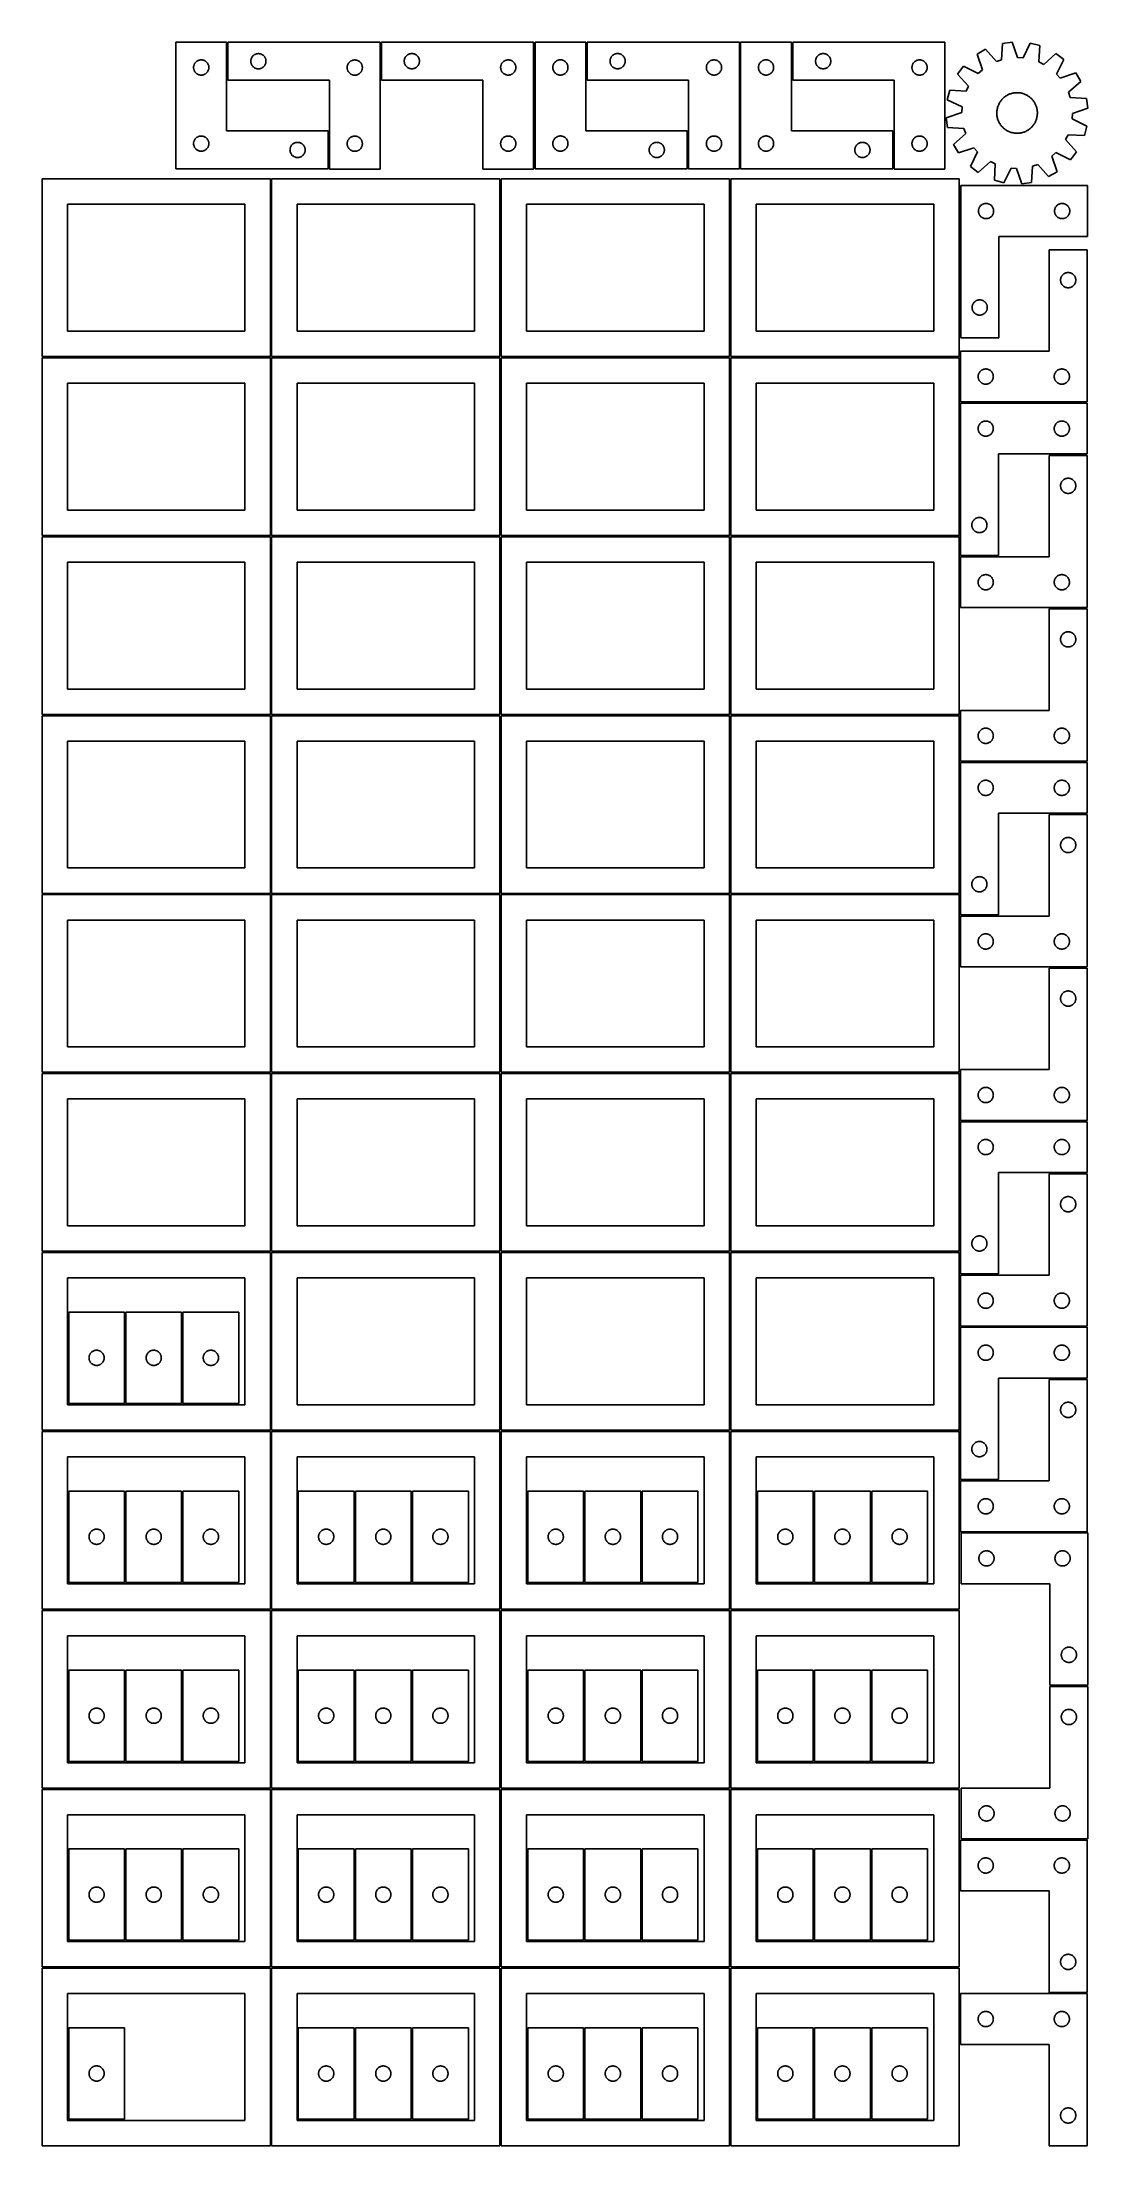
# Model space of a CAD drawing. Header units: millimetres. Extents: x 7 to 1243, y 7 to 2493.
import ezdxf

# ---------------------------------------------------------------- set-up
doc = ezdxf.new("R2010")
doc.units = ezdxf.units.MM
doc.layers.add('CUT', color=7, linetype='CONTINUOUS', true_color=0x000000)

msp = doc.modelspace()

# ---------------------------------------------------------------- linework, layer by layer
at = {"layer": 'CUT'}
for p, q in [((224.747222, 2493.449738), (164.747222, 2493.449738)), ((164.747222, 2493.449738), (164.747222, 2343.449738)), ((224.747222, 2388.449738), (224.747222, 2493.449738)), ((406.365871, 2493.3494), (226.365871, 2493.3494)), ((226.365871, 2493.3494), (226.365871, 2448.3494)), ((406.365871, 2343.3494), (406.365871, 2493.3494)), ((587.880764, 2493.435093), (407.880764, 2493.435093)), ((407.880764, 2493.435093), (407.880764, 2448.435093)), ((587.880764, 2343.435093), (587.880764, 2493.435093)), ((649.538726, 2493.472932), (589.538726, 2493.472932)), ((589.538726, 2493.472932), (589.538726, 2343.472932)), ((649.538726, 2388.472932), (649.538726, 2493.472932)), ((831.226284, 2493.443638), (651.226284, 2493.443638)), ((651.226284, 2493.443638), (651.226284, 2448.443638)), ((831.226284, 2343.443638), (831.226284, 2493.443638)), ((892.759063, 2493.47635), (832.759063, 2493.47635)), ((832.759063, 2493.47635), (832.759063, 2343.47635)), ((892.759063, 2388.47635), (892.759063, 2493.47635)), ((1074.345531, 2493.416295), (894.345531, 2493.416295)), ((894.345531, 2493.416295), (894.345531, 2448.416295)), ((1074.345531, 2343.416295), (1074.345531, 2493.416295)), ((1142.534607, 2491.901289), (1141.312093, 2472.563557)), ((1153.963313, 2493.472965), (1142.534607, 2491.901289)), ((1160.36038, 2475.183079), (1153.963313, 2493.472965)), ((1175.308444, 2492.19743), (1166.778758, 2474.799532)), ((1186.468645, 2489.275894), (1175.308444, 2492.19743)), ((1185.379528, 2469.93019), (1186.468645, 2489.275894)), ((185.747222, 2463.449738), (185.766492, 2464.038367)), ((185.766492, 2462.86111), (185.747222, 2463.449738)), ((185.766492, 2464.038367), (185.824218, 2464.624474)), ((185.824218, 2462.275003), (185.766492, 2462.86111)), ((185.824218, 2464.624474), (185.920154, 2465.205551)), ((185.920154, 2461.693925), (185.824218, 2462.275003)), ((185.920154, 2465.205551), (186.05389, 2465.77911)), ((186.05389, 2465.77911), (186.224851, 2466.342694)), ((186.224851, 2466.342694), (186.432306, 2466.893889)), ((186.432306, 2466.893889), (186.675367, 2467.430337)), ((186.675367, 2467.430337), (186.952993, 2467.949738)), ((186.952993, 2467.949738), (187.263995, 2468.44987)), ((187.263995, 2468.44987), (187.607042, 2468.928591)), ((187.607042, 2468.928591), (187.980664, 2469.383851)), ((187.980664, 2469.383851), (188.383261, 2469.813699)), ((188.383261, 2469.813699), (188.81311, 2470.216297)), ((188.81311, 2470.216297), (189.268369, 2470.589918)), ((189.268369, 2470.589918), (189.74709, 2470.932965)), ((189.74709, 2470.932965), (190.247222, 2471.243967)), ((190.247222, 2471.243967), (190.766624, 2471.521593)), ((190.766624, 2471.521593), (191.303071, 2471.764654)), ((191.303071, 2471.764654), (191.854267, 2471.97211)), ((191.854267, 2471.97211), (192.417851, 2472.143071)), ((192.417851, 2472.143071), (192.991409, 2472.276806)), ((192.991409, 2472.276806), (193.572486, 2472.372742)), ((193.572486, 2472.372742), (194.158594, 2472.430469)), ((194.158594, 2472.430469), (194.747222, 2472.449738)), ((194.747222, 2472.449738), (195.33585, 2472.430469)), ((195.33585, 2472.430469), (195.921958, 2472.372742)), ((195.921958, 2472.372742), (196.503035, 2472.276806)), ((196.503035, 2472.276806), (197.076593, 2472.143071)), ((197.076593, 2472.143071), (197.640177, 2471.97211)), ((197.640177, 2471.97211), (198.191373, 2471.764654)), ((198.191373, 2471.764654), (198.72782, 2471.521593)), ((198.72782, 2471.521593), (199.247222, 2471.243967)), ((199.247222, 2471.243967), (199.747354, 2470.932965)), ((199.747354, 2470.932965), (200.226075, 2470.589918)), ((200.226075, 2470.589918), (200.681334, 2470.216297)), ((200.681334, 2470.216297), (201.111183, 2469.813699)), ((201.111183, 2469.813699), (201.51378, 2469.383851)), ((201.51378, 2469.383851), (201.887402, 2468.928591)), ((201.887402, 2468.928591), (202.230448, 2468.44987)), ((202.230448, 2468.44987), (202.541451, 2467.949738)), ((202.541451, 2467.949738), (202.819077, 2467.430337)), ((202.819077, 2467.430337), (203.062138, 2466.893889)), ((203.062138, 2466.893889), (203.269593, 2466.342694)), ((203.269593, 2466.342694), (203.440554, 2465.77911)), ((203.440554, 2465.77911), (203.574289, 2465.205551)), ((203.574289, 2465.205551), (203.670226, 2464.624474)), ((203.670226, 2462.275003), (203.574289, 2461.693925)), ((203.670226, 2464.624474), (203.727952, 2464.038367)), ((203.727952, 2462.86111), (203.670226, 2462.275003)), ((203.727952, 2464.038367), (203.747222, 2463.449738)), ((203.747222, 2463.449738), (203.727952, 2462.86111)), ((253.365871, 2470.8494), (253.385141, 2471.438028)), ((253.385141, 2470.260772), (253.365871, 2470.8494)), ((253.385141, 2471.438028), (253.442867, 2472.024136)), ((253.442867, 2469.674664), (253.385141, 2470.260772)), ((253.442867, 2472.024136), (253.538804, 2472.605213)), ((253.538804, 2469.093587), (253.442867, 2469.674664)), ((253.538804, 2472.605213), (253.672539, 2473.178772)), ((253.672539, 2468.520029), (253.538804, 2469.093587)), ((253.672539, 2473.178772), (253.8435, 2473.742355)), ((253.8435, 2467.956445), (253.672539, 2468.520029)), ((253.8435, 2473.742355), (254.050955, 2474.293551)), ((254.050955, 2467.405249), (253.8435, 2467.956445)), ((254.050955, 2474.293551), (254.294017, 2474.829998)), ((254.294017, 2466.868802), (254.050955, 2467.405249)), ((254.294017, 2474.829998), (254.571643, 2475.3494)), ((254.571643, 2466.3494), (254.294017, 2466.868802)), ((254.571643, 2475.3494), (254.882645, 2475.849532)), ((254.882645, 2465.849268), (254.571643, 2466.3494)), ((254.882645, 2475.849532), (255.225691, 2476.328253)), ((255.225691, 2465.370547), (254.882645, 2465.849268)), ((255.225691, 2476.328253), (255.599313, 2476.783512)), ((255.599313, 2464.915288), (255.225691, 2465.370547)), ((255.599313, 2476.783512), (256.00191, 2477.213361)), ((256.00191, 2464.485439), (255.599313, 2464.915288)), ((256.00191, 2477.213361), (256.431759, 2477.615958)), ((256.431759, 2464.082842), (256.00191, 2464.485439)), ((256.431759, 2477.615958), (256.887018, 2477.98958)), ((256.887018, 2463.70922), (256.431759, 2464.082842)), ((256.887018, 2477.98958), (257.365739, 2478.332627)), ((257.365739, 2463.366174), (256.887018, 2463.70922)), ((257.365739, 2478.332627), (257.865871, 2478.643629)), ((257.865871, 2463.055172), (257.365739, 2463.366174)), ((257.865871, 2478.643629), (258.385273, 2478.921255)), ((258.385273, 2462.777545), (257.865871, 2463.055172)), ((258.385273, 2478.921255), (258.92172, 2479.164316)), ((258.92172, 2462.534484), (258.385273, 2462.777545)), ((258.92172, 2479.164316), (259.472916, 2479.371771)), ((259.472916, 2462.327029), (258.92172, 2462.534484)), ((259.472916, 2479.371771), (260.0365, 2479.542733)), ((260.0365, 2462.156068), (259.472916, 2462.327029)), ((260.0365, 2479.542733), (260.610058, 2479.676468)), ((260.610058, 2462.022333), (260.0365, 2462.156068)), ((260.610058, 2479.676468), (261.191135, 2479.772404)), ((261.191135, 2479.772404), (261.777243, 2479.83013)), ((261.777243, 2479.83013), (262.365871, 2479.8494)), ((262.365871, 2479.8494), (262.954499, 2479.83013)), ((262.954499, 2479.83013), (263.540607, 2479.772404)), ((263.540607, 2479.772404), (264.121684, 2479.676468)), ((264.121684, 2479.676468), (264.695243, 2479.542733)), ((264.695243, 2462.156068), (264.121684, 2462.022333)), ((264.695243, 2479.542733), (265.258826, 2479.371771)), ((265.258826, 2462.327029), (264.695243, 2462.156068)), ((265.258826, 2479.371771), (265.810022, 2479.164316)), ((265.810022, 2462.534484), (265.258826, 2462.327029)), ((265.810022, 2479.164316), (266.346469, 2478.921255)), ((266.346469, 2462.777545), (265.810022, 2462.534484)), ((266.346469, 2478.921255), (266.865871, 2478.643629)), ((266.865871, 2463.055172), (266.346469, 2462.777545)), ((266.865871, 2478.643629), (267.366003, 2478.332627)), ((267.366003, 2463.366174), (266.865871, 2463.055172)), ((267.366003, 2478.332627), (267.844724, 2477.98958)), ((267.844724, 2463.70922), (267.366003, 2463.366174)), ((267.844724, 2477.98958), (268.299984, 2477.615958)), ((268.299984, 2464.082842), (267.844724, 2463.70922)), ((268.299984, 2477.615958), (268.729832, 2477.213361)), ((268.729832, 2464.485439), (268.299984, 2464.082842)), ((268.729832, 2477.213361), (269.132429, 2476.783512)), ((269.132429, 2464.915288), (268.729832, 2464.485439)), ((269.132429, 2476.783512), (269.506051, 2476.328253)), ((269.506051, 2465.370547), (269.132429, 2464.915288)), ((269.506051, 2476.328253), (269.849098, 2475.849532)), ((269.849098, 2465.849268), (269.506051, 2465.370547)), ((269.849098, 2475.849532), (270.1601, 2475.3494)), ((270.1601, 2466.3494), (269.849098, 2465.849268)), ((270.1601, 2475.3494), (270.437726, 2474.829998)), ((270.437726, 2466.868802), (270.1601, 2466.3494)), ((270.437726, 2474.829998), (270.680787, 2474.293551)), ((270.680787, 2467.405249), (270.437726, 2466.868802)), ((270.680787, 2474.293551), (270.888242, 2473.742355)), ((270.888242, 2467.956445), (270.680787, 2467.405249)), ((270.888242, 2473.742355), (271.059204, 2473.178772)), ((271.059204, 2468.520029), (270.888242, 2467.956445)), ((271.059204, 2473.178772), (271.192939, 2472.605213)), ((271.192939, 2469.093587), (271.059204, 2468.520029)), ((271.192939, 2472.605213), (271.288875, 2472.024136)), ((271.288875, 2469.674664), (271.192939, 2469.093587)), ((271.288875, 2472.024136), (271.346602, 2471.438028)), ((271.346602, 2470.260772), (271.288875, 2469.674664)), ((271.346602, 2471.438028), (271.365871, 2470.8494)), ((271.365871, 2470.8494), (271.346602, 2470.260772)), ((367.365871, 2463.3494), (367.385141, 2463.938028)), ((367.385141, 2462.760772), (367.365871, 2463.3494)), ((367.385141, 2463.938028), (367.442867, 2464.524136)), ((367.442867, 2462.174664), (367.385141, 2462.760772)), ((367.442867, 2464.524136), (367.538804, 2465.105213)), ((367.538804, 2461.593587), (367.442867, 2462.174664)), ((367.538804, 2465.105213), (367.672539, 2465.678772)), ((367.672539, 2465.678772), (367.8435, 2466.242355)), ((367.8435, 2466.242355), (368.050955, 2466.793551)), ((368.050955, 2466.793551), (368.294017, 2467.329998)), ((368.294017, 2467.329998), (368.571643, 2467.8494)), ((368.571643, 2467.8494), (368.882645, 2468.349532)), ((368.882645, 2468.349532), (369.225691, 2468.828253)), ((369.225691, 2468.828253), (369.599313, 2469.283512)), ((369.599313, 2469.283512), (370.00191, 2469.713361)), ((370.00191, 2469.713361), (370.431759, 2470.115958)), ((370.431759, 2470.115958), (370.887018, 2470.48958)), ((370.887018, 2470.48958), (371.365739, 2470.832627)), ((371.365739, 2470.832627), (371.865871, 2471.143629)), ((371.865871, 2471.143629), (372.385273, 2471.421255)), ((372.385273, 2471.421255), (372.92172, 2471.664316)), ((372.92172, 2471.664316), (373.472916, 2471.871771)), ((373.472916, 2471.871771), (374.0365, 2472.042733)), ((374.0365, 2472.042733), (374.610058, 2472.176468)), ((374.610058, 2472.176468), (375.191135, 2472.272404)), ((375.191135, 2472.272404), (375.777243, 2472.33013)), ((375.777243, 2472.33013), (376.365871, 2472.3494)), ((376.365871, 2472.3494), (376.954499, 2472.33013)), ((376.954499, 2472.33013), (377.540607, 2472.272404)), ((377.540607, 2472.272404), (378.121684, 2472.176468)), ((378.121684, 2472.176468), (378.695243, 2472.042733)), ((378.695243, 2472.042733), (379.258826, 2471.871771)), ((379.258826, 2471.871771), (379.810022, 2471.664316)), ((379.810022, 2471.664316), (380.346469, 2471.421255)), ((380.346469, 2471.421255), (380.865871, 2471.143629)), ((380.865871, 2471.143629), (381.366003, 2470.832627)), ((381.366003, 2470.832627), (381.844724, 2470.48958)), ((381.844724, 2470.48958), (382.299984, 2470.115958)), ((382.299984, 2470.115958), (382.729832, 2469.713361)), ((382.729832, 2469.713361), (383.132429, 2469.283512)), ((383.132429, 2469.283512), (383.506051, 2468.828253)), ((383.506051, 2468.828253), (383.849098, 2468.349532)), ((383.849098, 2468.349532), (384.1601, 2467.8494)), ((384.1601, 2467.8494), (384.437726, 2467.329998)), ((384.437726, 2467.329998), (384.680787, 2466.793551)), ((384.680787, 2466.793551), (384.888242, 2466.242355)), ((384.888242, 2466.242355), (385.059204, 2465.678772)), ((385.059204, 2465.678772), (385.192939, 2465.105213)), ((385.192939, 2465.105213), (385.288875, 2464.524136)), ((385.288875, 2462.174664), (385.192939, 2461.593587)), ((385.288875, 2464.524136), (385.346602, 2463.938028)), ((385.346602, 2462.760772), (385.288875, 2462.174664)), ((385.346602, 2463.938028), (385.365871, 2463.3494)), ((385.365871, 2463.3494), (385.346602, 2462.760772)), ((434.880764, 2470.935093), (434.900033, 2471.523722)), ((434.900033, 2470.346465), (434.880764, 2470.935093)), ((434.900033, 2471.523722), (434.95776, 2472.109829)), ((434.95776, 2469.760358), (434.900033, 2470.346465)), ((434.95776, 2472.109829), (435.053696, 2472.690906)), ((435.053696, 2469.179281), (434.95776, 2469.760358)), ((435.053696, 2472.690906), (435.187431, 2473.264465)), ((435.187431, 2468.605722), (435.053696, 2469.179281)), ((435.187431, 2473.264465), (435.358393, 2473.828049)), ((435.358393, 2468.042138), (435.187431, 2468.605722)), ((435.358393, 2473.828049), (435.565848, 2474.379244)), ((435.565848, 2467.490943), (435.358393, 2468.042138)), ((435.565848, 2474.379244), (435.808909, 2474.915692)), ((435.808909, 2466.954495), (435.565848, 2467.490943)), ((435.808909, 2474.915692), (436.086535, 2475.435093)), ((436.086535, 2466.435093), (435.808909, 2466.954495)), ((436.086535, 2475.435093), (436.397537, 2475.935226)), ((436.397537, 2465.934961), (436.086535, 2466.435093)), ((436.397537, 2475.935226), (436.740584, 2476.413946)), ((436.740584, 2465.456241), (436.397537, 2465.934961)), ((436.740584, 2476.413946), (437.114206, 2476.869206)), ((437.114206, 2465.000981), (436.740584, 2465.456241)), ((437.114206, 2476.869206), (437.516803, 2477.299055)), ((437.516803, 2464.571132), (437.114206, 2465.000981)), ((437.516803, 2477.299055), (437.946651, 2477.701652)), ((437.946651, 2464.168535), (437.516803, 2464.571132)), ((437.946651, 2477.701652), (438.401911, 2478.075274)), ((438.401911, 2463.794913), (437.946651, 2464.168535)), ((438.401911, 2478.075274), (438.880632, 2478.41832)), ((438.880632, 2463.451867), (438.401911, 2463.794913)), ((438.880632, 2478.41832), (439.380764, 2478.729322)), ((439.380764, 2463.140865), (438.880632, 2463.451867)), ((439.380764, 2478.729322), (439.900166, 2479.006948)), ((439.900166, 2462.863239), (439.380764, 2463.140865)), ((439.900166, 2479.006948), (440.436613, 2479.250009)), ((440.436613, 2462.620178), (439.900166, 2462.863239)), ((440.436613, 2479.250009), (440.987809, 2479.457465)), ((440.987809, 2462.412722), (440.436613, 2462.620178)), ((440.987809, 2479.457465), (441.551392, 2479.628426)), ((441.551392, 2462.241761), (440.987809, 2462.412722)), ((441.551392, 2479.628426), (442.124951, 2479.762161)), ((442.124951, 2462.108026), (441.551392, 2462.241761)), ((442.124951, 2479.762161), (442.706028, 2479.858097)), ((442.706028, 2462.01209), (442.124951, 2462.108026)), ((442.706028, 2479.858097), (443.292136, 2479.915824)), ((443.292136, 2479.915824), (443.880764, 2479.935093)), ((443.880764, 2479.935093), (444.469392, 2479.915824)), ((444.469392, 2479.915824), (445.0555, 2479.858097)), ((445.0555, 2479.858097), (445.636577, 2479.762161)), ((445.636577, 2462.108026), (445.0555, 2462.01209)), ((445.636577, 2479.762161), (446.210135, 2479.628426)), ((446.210135, 2462.241761), (445.636577, 2462.108026)), ((446.210135, 2479.628426), (446.773719, 2479.457465)), ((446.773719, 2462.412722), (446.210135, 2462.241761)), ((446.773719, 2479.457465), (447.324915, 2479.250009)), ((447.324915, 2462.620178), (446.773719, 2462.412722)), ((447.324915, 2479.250009), (447.861362, 2479.006948)), ((447.861362, 2462.863239), (447.324915, 2462.620178)), ((447.861362, 2479.006948), (448.380764, 2478.729322)), ((448.380764, 2463.140865), (447.861362, 2462.863239)), ((448.380764, 2478.729322), (448.880896, 2478.41832)), ((448.880896, 2463.451867), (448.380764, 2463.140865)), ((448.880896, 2478.41832), (449.359617, 2478.075274)), ((449.359617, 2463.794913), (448.880896, 2463.451867)), ((449.359617, 2478.075274), (449.814876, 2477.701652)), ((449.814876, 2464.168535), (449.359617, 2463.794913)), ((449.814876, 2477.701652), (450.244725, 2477.299055)), ((450.244725, 2464.571132), (449.814876, 2464.168535)), ((450.244725, 2477.299055), (450.647322, 2476.869206)), ((450.647322, 2465.000981), (450.244725, 2464.571132)), ((450.647322, 2476.869206), (451.020944, 2476.413946)), ((451.020944, 2465.456241), (450.647322, 2465.000981)), ((451.020944, 2476.413946), (451.36399, 2475.935226)), ((451.36399, 2465.934961), (451.020944, 2465.456241)), ((451.36399, 2475.935226), (451.674992, 2475.435093)), ((451.674992, 2466.435093), (451.36399, 2465.934961)), ((451.674992, 2475.435093), (451.952618, 2474.915692)), ((451.952618, 2466.954495), (451.674992, 2466.435093)), ((451.952618, 2474.915692), (452.19568, 2474.379244)), ((452.19568, 2467.490943), (451.952618, 2466.954495)), ((452.19568, 2474.379244), (452.403135, 2473.828049)), ((452.403135, 2468.042138), (452.19568, 2467.490943)), ((452.403135, 2473.828049), (452.574096, 2473.264465)), ((452.574096, 2468.605722), (452.403135, 2468.042138)), ((452.574096, 2473.264465), (452.707831, 2472.690906)), ((452.707831, 2469.179281), (452.574096, 2468.605722)), ((452.707831, 2472.690906), (452.803768, 2472.109829)), ((452.803768, 2469.760358), (452.707831, 2469.179281)), ((452.803768, 2472.109829), (452.861494, 2471.523722)), ((452.861494, 2470.346465), (452.803768, 2469.760358)), ((452.861494, 2471.523722), (452.880764, 2470.935093)), ((452.880764, 2470.935093), (452.861494, 2470.346465)), ((548.880764, 2463.435093), (548.900033, 2464.023722)), ((548.900033, 2462.846465), (548.880764, 2463.435093)), ((548.900033, 2464.023722), (548.95776, 2464.609829)), ((548.95776, 2462.260358), (548.900033, 2462.846465)), ((548.95776, 2464.609829), (549.053696, 2465.190906)), ((549.053696, 2461.679281), (548.95776, 2462.260358)), ((549.053696, 2465.190906), (549.187431, 2465.764465)), ((549.187431, 2465.764465), (549.358393, 2466.328049)), ((549.358393, 2466.328049), (549.565848, 2466.879244)), ((549.565848, 2466.879244), (549.808909, 2467.415692)), ((549.808909, 2467.415692), (550.086535, 2467.935093)), ((550.086535, 2467.935093), (550.397537, 2468.435226)), ((550.397537, 2468.435226), (550.740584, 2468.913946)), ((550.740584, 2468.913946), (551.114206, 2469.369206)), ((551.114206, 2469.369206), (551.516803, 2469.799055)), ((551.516803, 2469.799055), (551.946651, 2470.201652)), ((551.946651, 2470.201652), (552.401911, 2470.575274)), ((552.401911, 2470.575274), (552.880632, 2470.91832)), ((552.880632, 2470.91832), (553.380764, 2471.229322)), ((553.380764, 2471.229322), (553.900166, 2471.506948)), ((553.900166, 2471.506948), (554.436613, 2471.750009)), ((554.436613, 2471.750009), (554.987809, 2471.957465)), ((554.987809, 2471.957465), (555.551392, 2472.128426)), ((555.551392, 2472.128426), (556.124951, 2472.262161)), ((556.124951, 2472.262161), (556.706028, 2472.358097)), ((556.706028, 2472.358097), (557.292136, 2472.415824)), ((557.292136, 2472.415824), (557.880764, 2472.435093)), ((557.880764, 2472.435093), (558.469392, 2472.415824)), ((558.469392, 2472.415824), (559.0555, 2472.358097)), ((559.0555, 2472.358097), (559.636577, 2472.262161)), ((559.636577, 2472.262161), (560.210135, 2472.128426)), ((560.210135, 2472.128426), (560.773719, 2471.957465)), ((560.773719, 2471.957465), (561.324915, 2471.750009)), ((561.324915, 2471.750009), (561.861362, 2471.506948)), ((561.861362, 2471.506948), (562.380764, 2471.229322)), ((562.380764, 2471.229322), (562.880896, 2470.91832)), ((562.880896, 2470.91832), (563.359617, 2470.575274)), ((563.359617, 2470.575274), (563.814876, 2470.201652)), ((563.814876, 2470.201652), (564.244725, 2469.799055)), ((564.244725, 2469.799055), (564.647322, 2469.369206)), ((564.647322, 2469.369206), (565.020944, 2468.913946)), ((565.020944, 2468.913946), (565.36399, 2468.435226)), ((565.36399, 2468.435226), (565.674992, 2467.935093)), ((565.674992, 2467.935093), (565.952618, 2467.415692)), ((565.952618, 2467.415692), (566.19568, 2466.879244)), ((566.19568, 2466.879244), (566.403135, 2466.328049)), ((566.403135, 2466.328049), (566.574096, 2465.764465)), ((566.574096, 2465.764465), (566.707831, 2465.190906)), ((566.707831, 2465.190906), (566.803768, 2464.609829)), ((566.803768, 2462.260358), (566.707831, 2461.679281)), ((566.803768, 2464.609829), (566.861494, 2464.023722)), ((566.861494, 2462.846465), (566.803768, 2462.260358)), ((566.861494, 2464.023722), (566.880764, 2463.435093)), ((566.880764, 2463.435093), (566.861494, 2462.846465)), ((610.538726, 2463.472932), (610.557996, 2464.06156)), ((610.557996, 2462.884304), (610.538726, 2463.472932)), ((610.557996, 2464.06156), (610.615722, 2464.647667)), ((610.615722, 2462.298196), (610.557996, 2462.884304)), ((610.615722, 2464.647667), (610.711658, 2465.228745)), ((610.711658, 2461.717119), (610.615722, 2462.298196)), ((610.711658, 2465.228745), (610.845393, 2465.802303)), ((610.845393, 2465.802303), (611.016355, 2466.365887)), ((611.016355, 2466.365887), (611.22381, 2466.917083)), ((611.22381, 2466.917083), (611.466871, 2467.45353)), ((611.466871, 2467.45353), (611.744497, 2467.972932)), ((611.744497, 2467.972932), (612.055499, 2468.473064)), ((612.055499, 2468.473064), (612.398546, 2468.951785)), ((612.398546, 2468.951785), (612.772168, 2469.407044)), ((612.772168, 2469.407044), (613.174765, 2469.836893)), ((613.174765, 2469.836893), (613.604614, 2470.23949)), ((613.604614, 2470.23949), (614.059873, 2470.613112)), ((614.059873, 2470.613112), (614.538594, 2470.956158)), ((614.538594, 2470.956158), (615.038726, 2471.26716)), ((615.038726, 2471.26716), (615.558128, 2471.544786)), ((615.558128, 2471.544786), (616.094575, 2471.787848)), ((616.094575, 2471.787848), (616.645771, 2471.995303)), ((616.645771, 2471.995303), (617.209354, 2472.166264)), ((617.209354, 2472.166264), (617.782913, 2472.299999)), ((617.782913, 2472.299999), (618.36399, 2472.395936)), ((618.36399, 2472.395936), (618.950098, 2472.453662)), ((618.950098, 2472.453662), (619.538726, 2472.472932)), ((619.538726, 2472.472932), (620.127354, 2472.453662)), ((620.127354, 2472.453662), (620.713462, 2472.395936)), ((620.713462, 2472.395936), (621.294539, 2472.299999)), ((621.294539, 2472.299999), (621.868097, 2472.166264)), ((621.868097, 2472.166264), (622.431681, 2471.995303)), ((622.431681, 2471.995303), (622.982877, 2471.787848)), ((622.982877, 2471.787848), (623.519324, 2471.544786)), ((623.519324, 2471.544786), (624.038726, 2471.26716)), ((624.038726, 2471.26716), (624.538858, 2470.956158)), ((624.538858, 2470.956158), (625.017579, 2470.613112)), ((625.017579, 2470.613112), (625.472838, 2470.23949)), ((625.472838, 2470.23949), (625.902687, 2469.836893)), ((625.902687, 2469.836893), (626.305284, 2469.407044)), ((626.305284, 2469.407044), (626.678906, 2468.951785)), ((626.678906, 2468.951785), (627.021952, 2468.473064)), ((627.021952, 2468.473064), (627.332954, 2467.972932)), ((627.332954, 2467.972932), (627.610581, 2467.45353)), ((627.610581, 2467.45353), (627.853642, 2466.917083)), ((627.853642, 2466.917083), (628.061097, 2466.365887)), ((628.061097, 2466.365887), (628.232058, 2465.802303)), ((628.232058, 2465.802303), (628.365793, 2465.228745)), ((628.365793, 2465.228745), (628.46173, 2464.647667)), ((628.46173, 2462.298196), (628.365793, 2461.717119)), ((628.46173, 2464.647667), (628.519456, 2464.06156)), ((628.519456, 2462.884304), (628.46173, 2462.298196)), ((628.519456, 2464.06156), (628.538726, 2463.472932)), ((628.538726, 2463.472932), (628.519456, 2462.884304)), ((678.226284, 2470.943638), (678.245554, 2471.532267)), ((678.245554, 2470.35501), (678.226284, 2470.943638)), ((678.245554, 2471.532267), (678.30328, 2472.118374)), ((678.30328, 2469.768903), (678.245554, 2470.35501)), ((678.30328, 2472.118374), (678.399216, 2472.699451)), ((678.399216, 2469.187826), (678.30328, 2469.768903)), ((678.399216, 2472.699451), (678.532951, 2473.27301)), ((678.532951, 2468.614267), (678.399216, 2469.187826)), ((678.532951, 2473.27301), (678.703913, 2473.836594)), ((678.703913, 2468.050683), (678.532951, 2468.614267)), ((678.703913, 2473.836594), (678.911368, 2474.387789)), ((678.911368, 2467.499488), (678.703913, 2468.050683)), ((678.911368, 2474.387789), (679.154429, 2474.924237)), ((679.154429, 2466.96304), (678.911368, 2467.499488)), ((679.154429, 2474.924237), (679.432055, 2475.443638)), ((679.432055, 2466.443638), (679.154429, 2466.96304)), ((679.432055, 2475.443638), (679.743057, 2475.943771)), ((679.743057, 2465.943506), (679.432055, 2466.443638)), ((679.743057, 2475.943771), (680.086104, 2476.422491)), ((680.086104, 2465.464786), (679.743057, 2465.943506)), ((680.086104, 2476.422491), (680.459726, 2476.877751)), ((680.459726, 2465.009526), (680.086104, 2465.464786)), ((680.459726, 2476.877751), (680.862323, 2477.307599)), ((680.862323, 2464.579677), (680.459726, 2465.009526)), ((680.862323, 2477.307599), (681.292171, 2477.710197)), ((681.292171, 2464.17708), (680.862323, 2464.579677)), ((681.292171, 2477.710197), (681.747431, 2478.083818)), ((681.747431, 2463.803458), (681.292171, 2464.17708)), ((681.747431, 2478.083818), (682.226152, 2478.426865)), ((682.226152, 2463.460412), (681.747431, 2463.803458)), ((682.226152, 2478.426865), (682.726284, 2478.737867)), ((682.726284, 2463.14941), (682.226152, 2463.460412)), ((682.726284, 2478.737867), (683.245686, 2479.015493)), ((683.245686, 2462.871784), (682.726284, 2463.14941)), ((683.245686, 2479.015493), (683.782133, 2479.258554)), ((683.782133, 2462.628723), (683.245686, 2462.871784)), ((683.782133, 2479.258554), (684.333329, 2479.46601)), ((684.333329, 2462.421267), (683.782133, 2462.628723)), ((684.333329, 2479.46601), (684.896912, 2479.636971)), ((684.896912, 2462.250306), (684.333329, 2462.421267)), ((684.896912, 2479.636971), (685.470471, 2479.770706)), ((685.470471, 2462.116571), (684.896912, 2462.250306)), ((685.470471, 2479.770706), (686.051548, 2479.866642)), ((686.051548, 2462.020635), (685.470471, 2462.116571)), ((686.051548, 2479.866642), (686.637656, 2479.924369)), ((686.637656, 2479.924369), (687.226284, 2479.943638)), ((687.226284, 2479.943638), (687.814912, 2479.924369)), ((687.814912, 2479.924369), (688.40102, 2479.866642)), ((688.40102, 2479.866642), (688.982097, 2479.770706)), ((688.982097, 2462.116571), (688.40102, 2462.020635)), ((688.982097, 2479.770706), (689.555655, 2479.636971)), ((689.555655, 2462.250306), (688.982097, 2462.116571)), ((689.555655, 2479.636971), (690.119239, 2479.46601)), ((690.119239, 2462.421267), (689.555655, 2462.250306)), ((690.119239, 2479.46601), (690.670435, 2479.258554)), ((690.670435, 2462.628723), (690.119239, 2462.421267)), ((690.670435, 2479.258554), (691.206882, 2479.015493)), ((691.206882, 2462.871784), (690.670435, 2462.628723)), ((691.206882, 2479.015493), (691.726284, 2478.737867)), ((691.726284, 2463.14941), (691.206882, 2462.871784)), ((691.726284, 2478.737867), (692.226416, 2478.426865)), ((692.226416, 2463.460412), (691.726284, 2463.14941)), ((692.226416, 2478.426865), (692.705137, 2478.083818)), ((692.705137, 2463.803458), (692.226416, 2463.460412)), ((692.705137, 2478.083818), (693.160396, 2477.710197)), ((693.160396, 2464.17708), (692.705137, 2463.803458)), ((693.160396, 2477.710197), (693.590245, 2477.307599)), ((693.590245, 2464.579677), (693.160396, 2464.17708)), ((693.590245, 2477.307599), (693.992842, 2476.877751)), ((693.992842, 2465.009526), (693.590245, 2464.579677)), ((693.992842, 2476.877751), (694.366464, 2476.422491)), ((694.366464, 2465.464786), (693.992842, 2465.009526)), ((694.366464, 2476.422491), (694.70951, 2475.943771)), ((694.70951, 2465.943506), (694.366464, 2465.464786)), ((694.70951, 2475.943771), (695.020512, 2475.443638)), ((695.020512, 2466.443638), (694.70951, 2465.943506)), ((695.020512, 2475.443638), (695.298138, 2474.924237)), ((695.298138, 2466.96304), (695.020512, 2466.443638)), ((695.298138, 2474.924237), (695.5412, 2474.387789)), ((695.5412, 2467.499488), (695.298138, 2466.96304)), ((695.5412, 2474.387789), (695.748655, 2473.836594)), ((695.748655, 2468.050683), (695.5412, 2467.499488)), ((695.748655, 2473.836594), (695.919616, 2473.27301)), ((695.919616, 2468.614267), (695.748655, 2468.050683)), ((695.919616, 2473.27301), (696.053351, 2472.699451)), ((696.053351, 2469.187826), (695.919616, 2468.614267)), ((696.053351, 2472.699451), (696.149288, 2472.118374)), ((696.149288, 2469.768903), (696.053351, 2469.187826)), ((696.149288, 2472.118374), (696.207014, 2471.532267)), ((696.207014, 2470.35501), (696.149288, 2469.768903)), ((696.207014, 2471.532267), (696.226284, 2470.943638)), ((696.226284, 2470.943638), (696.207014, 2470.35501)), ((792.226284, 2463.443638), (792.245554, 2464.032267)), ((792.245554, 2462.85501), (792.226284, 2463.443638)), ((792.245554, 2464.032267), (792.30328, 2464.618374)), ((792.30328, 2462.268903), (792.245554, 2462.85501)), ((792.30328, 2464.618374), (792.399216, 2465.199451)), ((792.399216, 2461.687826), (792.30328, 2462.268903)), ((792.399216, 2465.199451), (792.532951, 2465.77301)), ((792.532951, 2465.77301), (792.703913, 2466.336594)), ((792.703913, 2466.336594), (792.911368, 2466.887789)), ((792.911368, 2466.887789), (793.154429, 2467.424237)), ((793.154429, 2467.424237), (793.432055, 2467.943638)), ((793.432055, 2467.943638), (793.743057, 2468.443771)), ((793.743057, 2468.443771), (794.086104, 2468.922491)), ((794.086104, 2468.922491), (794.459726, 2469.377751)), ((794.459726, 2469.377751), (794.862323, 2469.807599)), ((794.862323, 2469.807599), (795.292171, 2470.210197)), ((795.292171, 2470.210197), (795.747431, 2470.583818)), ((795.747431, 2470.583818), (796.226152, 2470.926865)), ((796.226152, 2470.926865), (796.726284, 2471.237867)), ((796.726284, 2471.237867), (797.245686, 2471.515493)), ((797.245686, 2471.515493), (797.782133, 2471.758554)), ((797.782133, 2471.758554), (798.333329, 2471.96601)), ((798.333329, 2471.96601), (798.896912, 2472.136971)), ((798.896912, 2472.136971), (799.470471, 2472.270706)), ((799.470471, 2472.270706), (800.051548, 2472.366642)), ((800.051548, 2472.366642), (800.637656, 2472.424369)), ((800.637656, 2472.424369), (801.226284, 2472.443638)), ((801.226284, 2472.443638), (801.814912, 2472.424369)), ((801.814912, 2472.424369), (802.40102, 2472.366642)), ((802.40102, 2472.366642), (802.982097, 2472.270706)), ((802.982097, 2472.270706), (803.555655, 2472.136971)), ((803.555655, 2472.136971), (804.119239, 2471.96601)), ((804.119239, 2471.96601), (804.670435, 2471.758554)), ((804.670435, 2471.758554), (805.206882, 2471.515493)), ((805.206882, 2471.515493), (805.726284, 2471.237867)), ((805.726284, 2471.237867), (806.226416, 2470.926865)), ((806.226416, 2470.926865), (806.705137, 2470.583818)), ((806.705137, 2470.583818), (807.160396, 2470.210197)), ((807.160396, 2470.210197), (807.590245, 2469.807599)), ((807.590245, 2469.807599), (807.992842, 2469.377751)), ((807.992842, 2469.377751), (808.366464, 2468.922491)), ((808.366464, 2468.922491), (808.70951, 2468.443771)), ((808.70951, 2468.443771), (809.020512, 2467.943638)), ((809.020512, 2467.943638), (809.298138, 2467.424237)), ((809.298138, 2467.424237), (809.5412, 2466.887789)), ((809.5412, 2466.887789), (809.748655, 2466.336594)), ((809.748655, 2466.336594), (809.919616, 2465.77301)), ((809.919616, 2465.77301), (810.053351, 2465.199451)), ((810.053351, 2465.199451), (810.149288, 2464.618374)), ((810.149288, 2462.268903), (810.053351, 2461.687826)), ((810.149288, 2464.618374), (810.207014, 2464.032267)), ((810.207014, 2462.85501), (810.149288, 2462.268903)), ((810.207014, 2464.032267), (810.226284, 2463.443638)), ((810.226284, 2463.443638), (810.207014, 2462.85501)), ((853.759063, 2463.47635), (853.778332, 2464.064978)), ((853.778332, 2462.887722), (853.759063, 2463.47635)), ((853.778332, 2464.064978), (853.836059, 2464.651085)), ((853.836059, 2462.301614), (853.778332, 2462.887722)), ((853.836059, 2464.651085), (853.931995, 2465.232163)), ((853.931995, 2461.720537), (853.836059, 2462.301614)), ((853.931995, 2465.232163), (854.06573, 2465.805721)), ((854.06573, 2465.805721), (854.236692, 2466.369305)), ((854.236692, 2466.369305), (854.444147, 2466.920501)), ((854.444147, 2466.920501), (854.687208, 2467.456948)), ((854.687208, 2467.456948), (854.964834, 2467.97635)), ((854.964834, 2467.97635), (855.275836, 2468.476482)), ((855.275836, 2468.476482), (855.618883, 2468.955203)), ((855.618883, 2468.955203), (855.992505, 2469.410462)), ((855.992505, 2469.410462), (856.395102, 2469.840311)), ((856.395102, 2469.840311), (856.82495, 2470.242908)), ((856.82495, 2470.242908), (857.28021, 2470.61653)), ((857.28021, 2470.61653), (857.758931, 2470.959576)), ((857.758931, 2470.959576), (858.259063, 2471.270578)), ((858.259063, 2471.270578), (858.778465, 2471.548204)), ((858.778465, 2471.548204), (859.314912, 2471.791266)), ((859.314912, 2471.791266), (859.866108, 2471.998721)), ((859.866108, 2471.998721), (860.429691, 2472.169682)), ((860.429691, 2472.169682), (861.00325, 2472.303417)), ((861.00325, 2472.303417), (861.584327, 2472.399353)), ((861.584327, 2472.399353), (862.170435, 2472.45708)), ((862.170435, 2472.45708), (862.759063, 2472.47635)), ((862.759063, 2472.47635), (863.347691, 2472.45708)), ((863.347691, 2472.45708), (863.933799, 2472.399353)), ((863.933799, 2472.399353), (864.514876, 2472.303417)), ((864.514876, 2472.303417), (865.088434, 2472.169682)), ((865.088434, 2472.169682), (865.652018, 2471.998721)), ((865.652018, 2471.998721), (866.203214, 2471.791266)), ((866.203214, 2471.791266), (866.739661, 2471.548204)), ((866.739661, 2471.548204), (867.259063, 2471.270578)), ((867.259063, 2471.270578), (867.759195, 2470.959576)), ((867.759195, 2470.959576), (868.237916, 2470.61653)), ((868.237916, 2470.61653), (868.693175, 2470.242908)), ((868.693175, 2470.242908), (869.123024, 2469.840311)), ((869.123024, 2469.840311), (869.525621, 2469.410462)), ((869.525621, 2469.410462), (869.899243, 2468.955203)), ((869.899243, 2468.955203), (870.242289, 2468.476482)), ((870.242289, 2468.476482), (870.553291, 2467.97635)), ((870.553291, 2467.97635), (870.830917, 2467.456948)), ((870.830917, 2467.456948), (871.073979, 2466.920501)), ((871.073979, 2466.920501), (871.281434, 2466.369305)), ((871.281434, 2466.369305), (871.452395, 2465.805721)), ((871.452395, 2465.805721), (871.58613, 2465.232163)), ((871.58613, 2465.232163), (871.682067, 2464.651085)), ((871.682067, 2462.301614), (871.58613, 2461.720537)), ((871.682067, 2464.651085), (871.739793, 2464.064978)), ((871.739793, 2462.887722), (871.682067, 2462.301614)), ((871.739793, 2464.064978), (871.759063, 2463.47635)), ((871.759063, 2463.47635), (871.739793, 2462.887722)), ((921.345531, 2470.916295), (921.364801, 2471.504923)), ((921.364801, 2470.327667), (921.345531, 2470.916295)), ((921.364801, 2471.504923), (921.422528, 2472.09103)), ((921.422528, 2469.741559), (921.364801, 2470.327667)), ((921.422528, 2472.09103), (921.518464, 2472.672108)), ((921.518464, 2469.160482), (921.422528, 2469.741559)), ((921.518464, 2472.672108), (921.652199, 2473.245666)), ((921.652199, 2468.586923), (921.518464, 2469.160482)), ((921.652199, 2473.245666), (921.82316, 2473.80925)), ((921.82316, 2468.023339), (921.652199, 2468.586923)), ((921.82316, 2473.80925), (922.030615, 2474.360446)), ((922.030615, 2467.472144), (921.82316, 2468.023339)), ((922.030615, 2474.360446), (922.273677, 2474.896893)), ((922.273677, 2466.935696), (922.030615, 2467.472144)), ((922.273677, 2474.896893), (922.551303, 2475.416295)), ((922.551303, 2466.416295), (922.273677, 2466.935696)), ((922.551303, 2475.416295), (922.862305, 2475.916427)), ((922.862305, 2465.916163), (922.551303, 2466.416295)), ((922.862305, 2475.916427), (923.205351, 2476.395148)), ((923.205351, 2465.437442), (922.862305, 2465.916163)), ((923.205351, 2476.395148), (923.578973, 2476.850407)), ((923.578973, 2464.982182), (923.205351, 2465.437442)), ((923.578973, 2476.850407), (923.98157, 2477.280256)), ((923.98157, 2464.552334), (923.578973, 2464.982182)), ((923.98157, 2477.280256), (924.411419, 2477.682853)), ((924.411419, 2464.149736), (923.98157, 2464.552334)), ((924.411419, 2477.682853), (924.866678, 2478.056475)), ((924.866678, 2463.776115), (924.411419, 2464.149736)), ((924.866678, 2478.056475), (925.345399, 2478.399521)), ((925.345399, 2463.433068), (924.866678, 2463.776115)), ((925.345399, 2478.399521), (925.845531, 2478.710523)), ((925.845531, 2463.122066), (925.345399, 2463.433068)), ((925.845531, 2478.710523), (926.364933, 2478.988149)), ((926.364933, 2462.84444), (925.845531, 2463.122066)), ((926.364933, 2478.988149), (926.90138, 2479.23121)), ((926.90138, 2462.601379), (926.364933, 2462.84444)), ((926.90138, 2479.23121), (927.452576, 2479.438666)), ((927.452576, 2462.393924), (926.90138, 2462.601379)), ((927.452576, 2479.438666), (928.01616, 2479.609627)), ((928.01616, 2462.222962), (927.452576, 2462.393924)), ((928.01616, 2479.609627), (928.589718, 2479.743362)), ((928.589718, 2462.089227), (928.01616, 2462.222962)), ((928.589718, 2479.743362), (929.170796, 2479.839298)), ((929.170796, 2461.993291), (928.589718, 2462.089227)), ((929.170796, 2479.839298), (929.756903, 2479.897025)), ((929.756903, 2479.897025), (930.345531, 2479.916295)), ((930.345531, 2479.916295), (930.934159, 2479.897025)), ((930.934159, 2479.897025), (931.520267, 2479.839298)), ((931.520267, 2479.839298), (932.101344, 2479.743362)), ((932.101344, 2462.089227), (931.520267, 2461.993291)), ((932.101344, 2479.743362), (932.674903, 2479.609627)), ((932.674903, 2462.222962), (932.101344, 2462.089227)), ((932.674903, 2479.609627), (933.238486, 2479.438666)), ((933.238486, 2462.393924), (932.674903, 2462.222962)), ((933.238486, 2479.438666), (933.789682, 2479.23121)), ((933.789682, 2462.601379), (933.238486, 2462.393924)), ((933.789682, 2479.23121), (934.326129, 2478.988149)), ((934.326129, 2462.84444), (933.789682, 2462.601379)), ((934.326129, 2478.988149), (934.845531, 2478.710523)), ((934.845531, 2463.122066), (934.326129, 2462.84444)), ((934.845531, 2478.710523), (935.345663, 2478.399521)), ((935.345663, 2463.433068), (934.845531, 2463.122066)), ((935.345663, 2478.399521), (935.824384, 2478.056475)), ((935.824384, 2463.776115), (935.345663, 2463.433068)), ((935.824384, 2478.056475), (936.279644, 2477.682853)), ((936.279644, 2464.149736), (935.824384, 2463.776115)), ((936.279644, 2477.682853), (936.709492, 2477.280256)), ((936.709492, 2464.552334), (936.279644, 2464.149736)), ((936.709492, 2477.280256), (937.11209, 2476.850407)), ((937.11209, 2464.982182), (936.709492, 2464.552334)), ((937.11209, 2476.850407), (937.485711, 2476.395148)), ((937.485711, 2465.437442), (937.11209, 2464.982182)), ((937.485711, 2476.395148), (937.828758, 2475.916427)), ((937.828758, 2465.916163), (937.485711, 2465.437442)), ((937.828758, 2475.916427), (938.13976, 2475.416295)), ((938.13976, 2466.416295), (937.828758, 2465.916163)), ((938.13976, 2475.416295), (938.417386, 2474.896893)), ((938.417386, 2466.935696), (938.13976, 2466.416295)), ((938.417386, 2474.896893), (938.660447, 2474.360446)), ((938.660447, 2467.472144), (938.417386, 2466.935696)), ((938.660447, 2474.360446), (938.867902, 2473.80925)), ((938.867902, 2468.023339), (938.660447, 2467.472144)), ((938.867902, 2473.80925), (939.038864, 2473.245666)), ((939.038864, 2468.586923), (938.867902, 2468.023339)), ((939.038864, 2473.245666), (939.172599, 2472.672108)), ((939.172599, 2469.160482), (939.038864, 2468.586923)), ((939.172599, 2472.672108), (939.268535, 2472.09103)), ((939.268535, 2469.741559), (939.172599, 2469.160482)), ((939.268535, 2472.09103), (939.326262, 2471.504923)), ((939.326262, 2470.327667), (939.268535, 2469.741559)), ((939.326262, 2471.504923), (939.345531, 2470.916295)), ((939.345531, 2470.916295), (939.326262, 2470.327667)), ((1035.345531, 2463.416295), (1035.364801, 2464.004923)), ((1035.364801, 2462.827667), (1035.345531, 2463.416295)), ((1035.364801, 2464.004923), (1035.422528, 2464.59103)), ((1035.422528, 2462.241559), (1035.364801, 2462.827667)), ((1035.422528, 2464.59103), (1035.518464, 2465.172108)), ((1035.518464, 2461.660482), (1035.422528, 2462.241559)), ((1035.518464, 2465.172108), (1035.652199, 2465.745666)), ((1035.652199, 2465.745666), (1035.82316, 2466.30925)), ((1035.82316, 2466.30925), (1036.030615, 2466.860446)), ((1036.030615, 2466.860446), (1036.273677, 2467.396893)), ((1036.273677, 2467.396893), (1036.551303, 2467.916295)), ((1036.551303, 2467.916295), (1036.862305, 2468.416427)), ((1036.862305, 2468.416427), (1037.205351, 2468.895148)), ((1037.205351, 2468.895148), (1037.578973, 2469.350407)), ((1037.578973, 2469.350407), (1037.98157, 2469.780256)), ((1037.98157, 2469.780256), (1038.411419, 2470.182853)), ((1038.411419, 2470.182853), (1038.866678, 2470.556475)), ((1038.866678, 2470.556475), (1039.345399, 2470.899521)), ((1039.345399, 2470.899521), (1039.845531, 2471.210523)), ((1039.845531, 2471.210523), (1040.364933, 2471.488149)), ((1040.364933, 2471.488149), (1040.90138, 2471.73121)), ((1040.90138, 2471.73121), (1041.452576, 2471.938666)), ((1041.452576, 2471.938666), (1042.01616, 2472.109627)), ((1042.01616, 2472.109627), (1042.589718, 2472.243362)), ((1042.589718, 2472.243362), (1043.170796, 2472.339298)), ((1043.170796, 2472.339298), (1043.756903, 2472.397025)), ((1043.756903, 2472.397025), (1044.345531, 2472.416295)), ((1044.345531, 2472.416295), (1044.934159, 2472.397025)), ((1044.934159, 2472.397025), (1045.520267, 2472.339298)), ((1045.520267, 2472.339298), (1046.101344, 2472.243362)), ((1046.101344, 2472.243362), (1046.674903, 2472.109627)), ((1046.674903, 2472.109627), (1047.238486, 2471.938666)), ((1047.238486, 2471.938666), (1047.789682, 2471.73121)), ((1047.789682, 2471.73121), (1048.326129, 2471.488149)), ((1048.326129, 2471.488149), (1048.845531, 2471.210523)), ((1048.845531, 2471.210523), (1049.345663, 2470.899521)), ((1049.345663, 2470.899521), (1049.824384, 2470.556475)), ((1049.824384, 2470.556475), (1050.279644, 2470.182853)), ((1050.279644, 2470.182853), (1050.709492, 2469.780256)), ((1050.709492, 2469.780256), (1051.11209, 2469.350407)), ((1051.11209, 2469.350407), (1051.485711, 2468.895148)), ((1051.485711, 2468.895148), (1051.828758, 2468.416427)), ((1051.828758, 2468.416427), (1052.13976, 2467.916295)), ((1052.13976, 2467.916295), (1052.417386, 2467.396893)), ((1052.417386, 2467.396893), (1052.660447, 2466.860446)), ((1052.660447, 2466.860446), (1052.867902, 2466.30925)), ((1052.867902, 2466.30925), (1053.038864, 2465.745666)), ((1053.038864, 2465.745666), (1053.172599, 2465.172108)), ((1053.172599, 2465.172108), (1053.268535, 2464.59103)), ((1053.268535, 2462.241559), (1053.172599, 2461.660482)), ((1053.268535, 2464.59103), (1053.326262, 2464.004923)), ((1053.326262, 2462.827667), (1053.268535, 2462.241559)), ((1053.326262, 2464.004923), (1053.345531, 2463.416295)), ((1053.345531, 2463.416295), (1053.326262, 2462.827667)), ((1096.373633, 2464.894338), (1089.403661, 2455.70168)), ((1113.829946, 2456.484845), (1096.373633, 2464.894338)), ((1122.326152, 2484.911301), (1112.36886, 2479.085686)), ((1112.36886, 2479.085686), (1118.639633, 2460.752115)), ((1135.235508, 2470.461701), (1122.326152, 2484.911301)), ((1141.312093, 2472.563557), (1135.235508, 2470.461701)), ((1166.778758, 2474.799532), (1160.36038, 2475.183079)), ((1191.162559, 2467.119632), (1185.379528, 2469.93019)), ((1205.700849, 2479.929025), (1191.162559, 2467.119632)), ((1214.893507, 2472.959053), (1205.700849, 2479.929025)), ((1206.484013, 2455.502741), (1214.893507, 2472.959053)), ((186.05389, 2461.120367), (185.920154, 2461.693925)), ((186.224851, 2460.556783), (186.05389, 2461.120367)), ((186.432306, 2460.005587), (186.224851, 2460.556783)), ((186.675367, 2459.46914), (186.432306, 2460.005587)), ((186.952993, 2458.949738), (186.675367, 2459.46914)), ((187.263995, 2458.449606), (186.952993, 2458.949738)), ((187.607042, 2457.970886), (187.263995, 2458.449606)), ((187.980664, 2457.515626), (187.607042, 2457.970886)), ((188.383261, 2457.085777), (187.980664, 2457.515626)), ((188.81311, 2456.68318), (188.383261, 2457.085777)), ((189.268369, 2456.309558), (188.81311, 2456.68318)), ((189.74709, 2455.966512), (189.268369, 2456.309558)), ((190.247222, 2455.65551), (189.74709, 2455.966512)), ((190.766624, 2455.377884), (190.247222, 2455.65551)), ((191.303071, 2455.134823), (190.766624, 2455.377884)), ((191.854267, 2454.927367), (191.303071, 2455.134823)), ((192.417851, 2454.756406), (191.854267, 2454.927367)), ((192.991409, 2454.622671), (192.417851, 2454.756406)), ((193.572486, 2454.526735), (192.991409, 2454.622671)), ((194.158594, 2454.469008), (193.572486, 2454.526735)), ((194.747222, 2454.449738), (194.158594, 2454.469008)), ((195.33585, 2454.469008), (194.747222, 2454.449738)), ((195.921958, 2454.526735), (195.33585, 2454.469008)), ((196.503035, 2454.622671), (195.921958, 2454.526735)), ((197.076593, 2454.756406), (196.503035, 2454.622671)), ((197.640177, 2454.927367), (197.076593, 2454.756406)), ((198.191373, 2455.134823), (197.640177, 2454.927367)), ((198.72782, 2455.377884), (198.191373, 2455.134823)), ((199.247222, 2455.65551), (198.72782, 2455.377884)), ((199.747354, 2455.966512), (199.247222, 2455.65551)), ((200.226075, 2456.309558), (199.747354, 2455.966512)), ((200.681334, 2456.68318), (200.226075, 2456.309558)), ((201.111183, 2457.085777), (200.681334, 2456.68318)), ((201.51378, 2457.515626), (201.111183, 2457.085777)), ((201.887402, 2457.970886), (201.51378, 2457.515626)), ((202.230448, 2458.449606), (201.887402, 2457.970886)), ((202.541451, 2458.949738), (202.230448, 2458.449606)), ((202.819077, 2459.46914), (202.541451, 2458.949738)), ((203.062138, 2460.005587), (202.819077, 2459.46914)), ((203.269593, 2460.556783), (203.062138, 2460.005587)), ((203.440554, 2461.120367), (203.269593, 2460.556783)), ((203.574289, 2461.693925), (203.440554, 2461.120367)), ((226.365871, 2448.3494), (346.365871, 2448.3494)), ((261.191135, 2461.926396), (260.610058, 2462.022333)), ((261.777243, 2461.86867), (261.191135, 2461.926396)), ((262.365871, 2461.8494), (261.777243, 2461.86867)), ((262.954499, 2461.86867), (262.365871, 2461.8494)), ((263.540607, 2461.926396), (262.954499, 2461.86867)), ((264.121684, 2462.022333), (263.540607, 2461.926396)), ((346.365871, 2448.3494), (346.365871, 2343.3494)), ((367.672539, 2461.020029), (367.538804, 2461.593587)), ((367.8435, 2460.456445), (367.672539, 2461.020029)), ((368.050955, 2459.905249), (367.8435, 2460.456445)), ((368.294017, 2459.368802), (368.050955, 2459.905249)), ((368.571643, 2458.8494), (368.294017, 2459.368802)), ((368.882645, 2458.349268), (368.571643, 2458.8494)), ((369.225691, 2457.870547), (368.882645, 2458.349268)), ((369.599313, 2457.415288), (369.225691, 2457.870547)), ((370.00191, 2456.985439), (369.599313, 2457.415288)), ((370.431759, 2456.582842), (370.00191, 2456.985439)), ((370.887018, 2456.20922), (370.431759, 2456.582842)), ((371.365739, 2455.866174), (370.887018, 2456.20922)), ((371.865871, 2455.555172), (371.365739, 2455.866174)), ((372.385273, 2455.277545), (371.865871, 2455.555172)), ((372.92172, 2455.034484), (372.385273, 2455.277545)), ((373.472916, 2454.827029), (372.92172, 2455.034484)), ((374.0365, 2454.656068), (373.472916, 2454.827029)), ((374.610058, 2454.522333), (374.0365, 2454.656068)), ((375.191135, 2454.426396), (374.610058, 2454.522333)), ((375.777243, 2454.36867), (375.191135, 2454.426396)), ((376.365871, 2454.3494), (375.777243, 2454.36867)), ((376.954499, 2454.36867), (376.365871, 2454.3494)), ((377.540607, 2454.426396), (376.954499, 2454.36867)), ((378.121684, 2454.522333), (377.540607, 2454.426396)), ((378.695243, 2454.656068), (378.121684, 2454.522333)), ((379.258826, 2454.827029), (378.695243, 2454.656068)), ((379.810022, 2455.034484), (379.258826, 2454.827029)), ((380.346469, 2455.277545), (379.810022, 2455.034484)), ((380.865871, 2455.555172), (380.346469, 2455.277545)), ((381.366003, 2455.866174), (380.865871, 2455.555172)), ((381.844724, 2456.20922), (381.366003, 2455.866174)), ((382.299984, 2456.582842), (381.844724, 2456.20922)), ((382.729832, 2456.985439), (382.299984, 2456.582842)), ((383.132429, 2457.415288), (382.729832, 2456.985439)), ((383.506051, 2457.870547), (383.132429, 2457.415288)), ((383.849098, 2458.349268), (383.506051, 2457.870547)), ((384.1601, 2458.8494), (383.849098, 2458.349268)), ((384.437726, 2459.368802), (384.1601, 2458.8494)), ((384.680787, 2459.905249), (384.437726, 2459.368802)), ((384.888242, 2460.456445), (384.680787, 2459.905249)), ((385.059204, 2461.020029), (384.888242, 2460.456445)), ((385.192939, 2461.593587), (385.059204, 2461.020029)), ((407.880764, 2448.435093), (527.880764, 2448.435093)), ((443.292136, 2461.954363), (442.706028, 2462.01209)), ((443.880764, 2461.935093), (443.292136, 2461.954363)), ((444.469392, 2461.954363), (443.880764, 2461.935093)), ((445.0555, 2462.01209), (444.469392, 2461.954363)), ((527.880764, 2448.435093), (527.880764, 2343.435093)), ((549.187431, 2461.105722), (549.053696, 2461.679281)), ((549.358393, 2460.542138), (549.187431, 2461.105722)), ((549.565848, 2459.990943), (549.358393, 2460.542138)), ((549.808909, 2459.454495), (549.565848, 2459.990943)), ((550.086535, 2458.935093), (549.808909, 2459.454495)), ((550.397537, 2458.434961), (550.086535, 2458.935093)), ((550.740584, 2457.956241), (550.397537, 2458.434961)), ((551.114206, 2457.500981), (550.740584, 2457.956241)), ((551.516803, 2457.071132), (551.114206, 2457.500981)), ((551.946651, 2456.668535), (551.516803, 2457.071132)), ((552.401911, 2456.294913), (551.946651, 2456.668535)), ((552.880632, 2455.951867), (552.401911, 2456.294913)), ((553.380764, 2455.640865), (552.880632, 2455.951867)), ((553.900166, 2455.363239), (553.380764, 2455.640865)), ((554.436613, 2455.120178), (553.900166, 2455.363239)), ((554.987809, 2454.912722), (554.436613, 2455.120178)), ((555.551392, 2454.741761), (554.987809, 2454.912722)), ((556.124951, 2454.608026), (555.551392, 2454.741761)), ((556.706028, 2454.51209), (556.124951, 2454.608026)), ((557.292136, 2454.454363), (556.706028, 2454.51209)), ((557.880764, 2454.435093), (557.292136, 2454.454363)), ((558.469392, 2454.454363), (557.880764, 2454.435093)), ((559.0555, 2454.51209), (558.469392, 2454.454363)), ((559.636577, 2454.608026), (559.0555, 2454.51209)), ((560.210135, 2454.741761), (559.636577, 2454.608026)), ((560.773719, 2454.912722), (560.210135, 2454.741761)), ((561.324915, 2455.120178), (560.773719, 2454.912722)), ((561.861362, 2455.363239), (561.324915, 2455.120178)), ((562.380764, 2455.640865), (561.861362, 2455.363239)), ((562.880896, 2455.951867), (562.380764, 2455.640865)), ((563.359617, 2456.294913), (562.880896, 2455.951867)), ((563.814876, 2456.668535), (563.359617, 2456.294913)), ((564.244725, 2457.071132), (563.814876, 2456.668535)), ((564.647322, 2457.500981), (564.244725, 2457.071132)), ((565.020944, 2457.956241), (564.647322, 2457.500981)), ((565.36399, 2458.434961), (565.020944, 2457.956241)), ((565.674992, 2458.935093), (565.36399, 2458.434961)), ((565.952618, 2459.454495), (565.674992, 2458.935093)), ((566.19568, 2459.990943), (565.952618, 2459.454495)), ((566.403135, 2460.542138), (566.19568, 2459.990943)), ((566.574096, 2461.105722), (566.403135, 2460.542138)), ((566.707831, 2461.679281), (566.574096, 2461.105722)), ((610.845393, 2461.14356), (610.711658, 2461.717119)), ((611.016355, 2460.579977), (610.845393, 2461.14356)), ((611.22381, 2460.028781), (611.016355, 2460.579977)), ((611.466871, 2459.492334), (611.22381, 2460.028781)), ((611.744497, 2458.972932), (611.466871, 2459.492334)), ((612.055499, 2458.4728), (611.744497, 2458.972932)), ((612.398546, 2457.994079), (612.055499, 2458.4728)), ((612.772168, 2457.538819), (612.398546, 2457.994079)), ((613.174765, 2457.108971), (612.772168, 2457.538819)), ((613.604614, 2456.706373), (613.174765, 2457.108971)), ((614.059873, 2456.332752), (613.604614, 2456.706373)), ((614.538594, 2455.989705), (614.059873, 2456.332752)), ((615.038726, 2455.678703), (614.538594, 2455.989705)), ((615.558128, 2455.401077), (615.038726, 2455.678703)), ((616.094575, 2455.158016), (615.558128, 2455.401077)), ((616.645771, 2454.950561), (616.094575, 2455.158016)), ((617.209354, 2454.779599), (616.645771, 2454.950561)), ((617.782913, 2454.645864), (617.209354, 2454.779599)), ((618.36399, 2454.549928), (617.782913, 2454.645864)), ((618.950098, 2454.492201), (618.36399, 2454.549928)), ((619.538726, 2454.472932), (618.950098, 2454.492201)), ((620.127354, 2454.492201), (619.538726, 2454.472932)), ((620.713462, 2454.549928), (620.127354, 2454.492201)), ((621.294539, 2454.645864), (620.713462, 2454.549928)), ((621.868097, 2454.779599), (621.294539, 2454.645864)), ((622.431681, 2454.950561), (621.868097, 2454.779599)), ((622.982877, 2455.158016), (622.431681, 2454.950561)), ((623.519324, 2455.401077), (622.982877, 2455.158016)), ((624.038726, 2455.678703), (623.519324, 2455.401077)), ((624.538858, 2455.989705), (624.038726, 2455.678703)), ((625.017579, 2456.332752), (624.538858, 2455.989705)), ((625.472838, 2456.706373), (625.017579, 2456.332752)), ((625.902687, 2457.108971), (625.472838, 2456.706373)), ((626.305284, 2457.538819), (625.902687, 2457.108971)), ((626.678906, 2457.994079), (626.305284, 2457.538819)), ((627.021952, 2458.4728), (626.678906, 2457.994079)), ((627.332954, 2458.972932), (627.021952, 2458.4728)), ((627.610581, 2459.492334), (627.332954, 2458.972932)), ((627.853642, 2460.028781), (627.610581, 2459.492334)), ((628.061097, 2460.579977), (627.853642, 2460.028781)), ((628.232058, 2461.14356), (628.061097, 2460.579977)), ((628.365793, 2461.717119), (628.232058, 2461.14356)), ((651.226284, 2448.443638), (771.226284, 2448.443638)), ((686.637656, 2461.962908), (686.051548, 2462.020635)), ((687.226284, 2461.943638), (686.637656, 2461.962908)), ((687.814912, 2461.962908), (687.226284, 2461.943638)), ((688.40102, 2462.020635), (687.814912, 2461.962908)), ((771.226284, 2448.443638), (771.226284, 2343.443638)), ((792.532951, 2461.114267), (792.399216, 2461.687826)), ((792.703913, 2460.550683), (792.532951, 2461.114267)), ((792.911368, 2459.999488), (792.703913, 2460.550683)), ((793.154429, 2459.46304), (792.911368, 2459.999488)), ((793.432055, 2458.943638), (793.154429, 2459.46304)), ((793.743057, 2458.443506), (793.432055, 2458.943638)), ((794.086104, 2457.964786), (793.743057, 2458.443506)), ((794.459726, 2457.509526), (794.086104, 2457.964786)), ((794.862323, 2457.079677), (794.459726, 2457.509526)), ((795.292171, 2456.67708), (794.862323, 2457.079677)), ((795.747431, 2456.303458), (795.292171, 2456.67708)), ((796.226152, 2455.960412), (795.747431, 2456.303458)), ((796.726284, 2455.64941), (796.226152, 2455.960412)), ((797.245686, 2455.371784), (796.726284, 2455.64941)), ((797.782133, 2455.128723), (797.245686, 2455.371784)), ((798.333329, 2454.921267), (797.782133, 2455.128723)), ((798.896912, 2454.750306), (798.333329, 2454.921267)), ((799.470471, 2454.616571), (798.896912, 2454.750306)), ((800.051548, 2454.520635), (799.470471, 2454.616571)), ((800.637656, 2454.462908), (800.051548, 2454.520635)), ((801.226284, 2454.443638), (800.637656, 2454.462908)), ((801.814912, 2454.462908), (801.226284, 2454.443638)), ((802.40102, 2454.520635), (801.814912, 2454.462908)), ((802.982097, 2454.616571), (802.40102, 2454.520635)), ((803.555655, 2454.750306), (802.982097, 2454.616571)), ((804.119239, 2454.921267), (803.555655, 2454.750306)), ((804.670435, 2455.128723), (804.119239, 2454.921267)), ((805.206882, 2455.371784), (804.670435, 2455.128723)), ((805.726284, 2455.64941), (805.206882, 2455.371784)), ((806.226416, 2455.960412), (805.726284, 2455.64941)), ((806.705137, 2456.303458), (806.226416, 2455.960412)), ((807.160396, 2456.67708), (806.705137, 2456.303458)), ((807.590245, 2457.079677), (807.160396, 2456.67708)), ((807.992842, 2457.509526), (807.590245, 2457.079677)), ((808.366464, 2457.964786), (807.992842, 2457.509526)), ((808.70951, 2458.443506), (808.366464, 2457.964786)), ((809.020512, 2458.943638), (808.70951, 2458.443506)), ((809.298138, 2459.46304), (809.020512, 2458.943638)), ((809.5412, 2459.999488), (809.298138, 2459.46304)), ((809.748655, 2460.550683), (809.5412, 2459.999488)), ((809.919616, 2461.114267), (809.748655, 2460.550683)), ((810.053351, 2461.687826), (809.919616, 2461.114267)), ((854.06573, 2461.146978), (853.931995, 2461.720537)), ((854.236692, 2460.583395), (854.06573, 2461.146978)), ((854.444147, 2460.032199), (854.236692, 2460.583395)), ((854.687208, 2459.495752), (854.444147, 2460.032199)), ((854.964834, 2458.97635), (854.687208, 2459.495752)), ((855.275836, 2458.476218), (854.964834, 2458.97635)), ((855.618883, 2457.997497), (855.275836, 2458.476218)), ((855.992505, 2457.542237), (855.618883, 2457.997497)), ((856.395102, 2457.112389), (855.992505, 2457.542237)), ((856.82495, 2456.709791), (856.395102, 2457.112389)), ((857.28021, 2456.33617), (856.82495, 2456.709791)), ((857.758931, 2455.993123), (857.28021, 2456.33617)), ((858.259063, 2455.682121), (857.758931, 2455.993123)), ((858.778465, 2455.404495), (858.259063, 2455.682121)), ((859.314912, 2455.161434), (858.778465, 2455.404495)), ((859.866108, 2454.953979), (859.314912, 2455.161434)), ((860.429691, 2454.783017), (859.866108, 2454.953979)), ((861.00325, 2454.649282), (860.429691, 2454.783017)), ((861.584327, 2454.553346), (861.00325, 2454.649282)), ((862.170435, 2454.495619), (861.584327, 2454.553346)), ((862.759063, 2454.47635), (862.170435, 2454.495619)), ((863.347691, 2454.495619), (862.759063, 2454.47635)), ((863.933799, 2454.553346), (863.347691, 2454.495619)), ((864.514876, 2454.649282), (863.933799, 2454.553346)), ((865.088434, 2454.783017), (864.514876, 2454.649282)), ((865.652018, 2454.953979), (865.088434, 2454.783017)), ((866.203214, 2455.161434), (865.652018, 2454.953979)), ((866.739661, 2455.404495), (866.203214, 2455.161434)), ((867.259063, 2455.682121), (866.739661, 2455.404495)), ((867.759195, 2455.993123), (867.259063, 2455.682121)), ((868.237916, 2456.33617), (867.759195, 2455.993123)), ((868.693175, 2456.709791), (868.237916, 2456.33617)), ((869.123024, 2457.112389), (868.693175, 2456.709791)), ((869.525621, 2457.542237), (869.123024, 2457.112389)), ((869.899243, 2457.997497), (869.525621, 2457.542237)), ((870.242289, 2458.476218), (869.899243, 2457.997497)), ((870.553291, 2458.97635), (870.242289, 2458.476218)), ((870.830917, 2459.495752), (870.553291, 2458.97635)), ((871.073979, 2460.032199), (870.830917, 2459.495752)), ((871.281434, 2460.583395), (871.073979, 2460.032199)), ((871.452395, 2461.146978), (871.281434, 2460.583395)), ((871.58613, 2461.720537), (871.452395, 2461.146978)), ((894.345531, 2448.416295), (1014.345531, 2448.416295)), ((929.756903, 2461.935564), (929.170796, 2461.993291)), ((930.345531, 2461.916295), (929.756903, 2461.935564)), ((930.934159, 2461.935564), (930.345531, 2461.916295)), ((931.520267, 2461.993291), (930.934159, 2461.935564)), ((1014.345531, 2448.416295), (1014.345531, 2343.416295)), ((1035.652199, 2461.086923), (1035.518464, 2461.660482)), ((1035.82316, 2460.523339), (1035.652199, 2461.086923)), ((1036.030615, 2459.972144), (1035.82316, 2460.523339)), ((1036.273677, 2459.435696), (1036.030615, 2459.972144)), ((1036.551303, 2458.916295), (1036.273677, 2459.435696)), ((1036.862305, 2458.416163), (1036.551303, 2458.916295)), ((1037.205351, 2457.937442), (1036.862305, 2458.416163)), ((1037.578973, 2457.482182), (1037.205351, 2457.937442)), ((1037.98157, 2457.052334), (1037.578973, 2457.482182)), ((1038.411419, 2456.649736), (1037.98157, 2457.052334)), ((1038.866678, 2456.276115), (1038.411419, 2456.649736)), ((1039.345399, 2455.933068), (1038.866678, 2456.276115)), ((1039.845531, 2455.622066), (1039.345399, 2455.933068)), ((1040.364933, 2455.34444), (1039.845531, 2455.622066)), ((1040.90138, 2455.101379), (1040.364933, 2455.34444)), ((1041.452576, 2454.893924), (1040.90138, 2455.101379)), ((1042.01616, 2454.722962), (1041.452576, 2454.893924)), ((1042.589718, 2454.589227), (1042.01616, 2454.722962)), ((1043.170796, 2454.493291), (1042.589718, 2454.589227)), ((1043.756903, 2454.435564), (1043.170796, 2454.493291)), ((1044.345531, 2454.416295), (1043.756903, 2454.435564)), ((1044.934159, 2454.435564), (1044.345531, 2454.416295)), ((1045.520267, 2454.493291), (1044.934159, 2454.435564)), ((1046.101344, 2454.589227), (1045.520267, 2454.493291)), ((1046.674903, 2454.722962), (1046.101344, 2454.589227)), ((1047.238486, 2454.893924), (1046.674903, 2454.722962)), ((1047.789682, 2455.101379), (1047.238486, 2454.893924)), ((1048.326129, 2455.34444), (1047.789682, 2455.101379)), ((1048.845531, 2455.622066), (1048.326129, 2455.34444)), ((1049.345663, 2455.933068), (1048.845531, 2455.622066)), ((1049.824384, 2456.276115), (1049.345663, 2455.933068)), ((1050.279644, 2456.649736), (1049.824384, 2456.276115)), ((1050.709492, 2457.052334), (1050.279644, 2456.649736)), ((1051.11209, 2457.482182), (1050.709492, 2457.052334)), ((1051.485711, 2457.937442), (1051.11209, 2457.482182)), ((1051.828758, 2458.416163), (1051.485711, 2457.937442)), ((1052.13976, 2458.916295), (1051.828758, 2458.416163)), ((1052.417386, 2459.435696), (1052.13976, 2458.916295)), ((1052.660447, 2459.972144), (1052.417386, 2459.435696)), ((1052.867902, 2460.523339), (1052.660447, 2459.972144)), ((1053.038864, 2461.086923), (1052.867902, 2460.523339)), ((1053.172599, 2461.660482), (1053.038864, 2461.086923)), ((1089.403661, 2455.70168), (1102.213055, 2441.163391)), ((1102.213055, 2441.163391), (1099.402496, 2435.380359)), ((1118.639633, 2460.752115), (1113.829946, 2456.484845)), ((1210.751283, 2450.693053), (1206.484013, 2455.502741)), ((1229.084854, 2456.963827), (1210.751283, 2450.693053)), ((1220.46087, 2434.097179), (1234.91047, 2447.006535)), ((1234.91047, 2447.006535), (1229.084854, 2456.963827)), ((1080.056793, 2436.469477), (1077.135256, 2425.309275)), ((1077.135256, 2425.309275), (1094.533155, 2416.77959)), ((1099.402496, 2435.380359), (1080.056793, 2436.469477)), ((1094.533155, 2416.77959), (1094.149608, 2410.361211)), ((1135.727762, 2411.388458), (1135.817909, 2412.36343)), ((1135.817909, 2412.36343), (1135.947749, 2413.333912)), ((1135.947749, 2413.333912), (1136.117065, 2414.298291)), ((1136.117065, 2414.298291), (1136.325576, 2415.254962)), ((1136.325576, 2415.254962), (1136.572935, 2416.202331)), ((1136.572935, 2416.202331), (1136.85873, 2417.138823)), ((1136.85873, 2417.138823), (1137.182485, 2418.062878)), ((1137.182485, 2418.062878), (1137.543662, 2418.972959)), ((1137.543662, 2418.972959), (1137.941658, 2419.86755)), ((1137.941658, 2419.86755), (1138.375813, 2420.745163)), ((1138.375813, 2420.745163), (1138.845403, 2421.604337)), ((1138.845403, 2421.604337), (1139.349647, 2422.443643)), ((1139.349647, 2422.443643), (1139.887705, 2423.261682)), ((1139.887705, 2423.261682), (1140.458682, 2424.057094)), ((1140.458682, 2424.057094), (1141.061628, 2424.828555)), ((1141.061628, 2424.828555), (1141.695539, 2425.57478)), ((1141.695539, 2425.57478), (1142.35936, 2426.294528)), ((1142.35936, 2426.294528), (1143.051985, 2426.986601)), ((1143.051985, 2426.986601), (1143.772263, 2427.649847)), ((1143.772263, 2427.649847), (1144.518995, 2428.283161)), ((1144.518995, 2428.283161), (1145.290937, 2428.885491)), ((1145.290937, 2428.885491), (1146.086804, 2429.455832)), ((1146.086804, 2429.455832), (1146.905273, 2429.993237)), ((1146.905273, 2429.993237), (1147.744981, 2430.49681)), ((1147.744981, 2430.49681), (1148.60453, 2430.965714)), ((1148.60453, 2430.965714), (1149.48249, 2431.399168)), ((1149.48249, 2431.399168), (1150.377398, 2431.79645)), ((1150.377398, 2431.79645), (1151.287767, 2432.1569)), ((1151.287767, 2432.1569), (1152.212081, 2432.479917)), ((1152.212081, 2432.479917), (1153.1488, 2432.764964)), ((1153.1488, 2432.764964), (1154.096367, 2433.011566)), ((1154.096367, 2433.011566), (1155.053203, 2433.219313)), ((1155.053203, 2433.219313), (1156.017717, 2433.387859)), ((1156.017717, 2433.387859), (1156.988304, 2433.516923)), ((1156.988304, 2433.516923), (1157.963346, 2433.606292)), ((1157.963346, 2433.606292), (1158.941223, 2433.655815)), ((1158.941223, 2433.655815), (1159.920306, 2433.665411)), ((1159.920306, 2433.665411), (1160.898965, 2433.635064)), ((1160.898965, 2433.635064), (1161.875572, 2433.564823)), ((1161.875572, 2433.564823), (1162.848502, 2433.454807)), ((1162.848502, 2433.454807), (1163.816134, 2433.305198)), ((1163.816134, 2433.305198), (1164.776859, 2433.116245)), ((1164.776859, 2433.116245), (1165.729077, 2432.888263)), ((1165.729077, 2432.888263), (1166.671203, 2432.62163)), ((1166.671203, 2432.62163), (1167.60167, 2432.316792)), ((1167.60167, 2432.316792), (1168.518929, 2431.974255)), ((1168.518929, 2431.974255), (1169.421453, 2431.594589)), ((1169.421453, 2431.594589), (1170.307739, 2431.178427)), ((1170.307739, 2431.178427), (1171.176314, 2430.72646)), ((1171.176314, 2430.72646), (1172.02573, 2430.239442)), ((1172.02573, 2430.239442), (1172.854575, 2429.718183)), ((1172.854575, 2429.718183), (1173.661468, 2429.16355)), ((1173.661468, 2429.16355), (1174.445068, 2428.576466)), ((1174.445068, 2428.576466), (1175.204069, 2427.957909)), ((1175.204069, 2427.957909), (1175.937208, 2427.308908)), ((1175.937208, 2427.308908), (1176.643265, 2426.630544)), ((1176.643265, 2426.630544), (1177.321066, 2425.923945)), ((1177.321066, 2425.923945), (1177.969481, 2425.190288)), ((1177.969481, 2425.190288), (1178.587431, 2424.430793)), ((1178.587431, 2424.430793), (1179.173889, 2423.646725)), ((1179.173889, 2423.646725), (1179.727877, 2422.839389)), ((1179.727877, 2422.839389), (1180.248475, 2422.010128)), ((1180.248475, 2422.010128), (1180.734815, 2421.160323)), ((1180.734815, 2421.160323), (1181.186087, 2420.291388)), ((1181.186087, 2420.291388), (1181.601542, 2419.404769)), ((1181.601542, 2419.404769), (1181.980486, 2418.501942)), ((1181.980486, 2418.501942), (1182.322291, 2417.58441)), ((1182.322291, 2417.58441), (1182.626386, 2416.6537)), ((1182.626386, 2416.6537), (1182.892266, 2415.711361)), ((1182.892266, 2415.711361), (1183.119488, 2414.758961)), ((1183.119488, 2414.758961), (1183.307673, 2413.798086)), ((1183.307673, 2413.798086), (1183.45651, 2412.830334)), ((1183.45651, 2412.830334), (1183.565749, 2411.857318)), ((1222.562725, 2428.020593), (1220.46087, 2434.097179)), ((1241.900457, 2426.798079), (1222.562725, 2428.020593)), ((1225.182247, 2408.972307), (1243.472134, 2415.369374)), ((1243.472134, 2415.369374), (1241.900457, 2426.798079)), ((344.747222, 2388.449738), (224.747222, 2388.449738)), ((344.747222, 2343.449738), (344.747222, 2388.449738)), ((769.538726, 2388.472932), (649.538726, 2388.472932)), ((769.538726, 2343.472932), (769.538726, 2388.472932)), ((1012.759063, 2388.47635), (892.759063, 2388.47635)), ((1012.759063, 2343.47635), (1012.759063, 2388.47635)), ((1094.149608, 2410.361211), (1075.859721, 2403.964144)), ((1075.859721, 2403.964144), (1077.431398, 2392.535439)), ((1077.431398, 2392.535439), (1096.76913, 2391.312925)), ((1096.76913, 2391.312925), (1098.870985, 2385.236339)), ((1135.66708, 2409.431547), (1135.677458, 2410.410622)), ((1135.696646, 2408.452864), (1135.66708, 2409.431547)), ((1135.677458, 2410.410622), (1135.727762, 2411.388458)), ((1135.766106, 2407.476201), (1135.696646, 2408.452864)), ((1135.875346, 2406.503184), (1135.766106, 2407.476201)), ((1136.024182, 2405.535432), (1135.875346, 2406.503184)), ((1136.212368, 2404.574557), (1136.024182, 2405.535432)), ((1136.439589, 2403.622157), (1136.212368, 2404.574557)), ((1136.705469, 2402.679818), (1136.439589, 2403.622157)), ((1137.009564, 2401.749108), (1136.705469, 2402.679818)), ((1137.351369, 2400.831576), (1137.009564, 2401.749108)), ((1137.730313, 2399.928749), (1137.351369, 2400.831576)), ((1138.145768, 2399.042131), (1137.730313, 2399.928749)), ((1138.597041, 2398.173196), (1138.145768, 2399.042131)), ((1139.08338, 2397.32339), (1138.597041, 2398.173196)), ((1139.603978, 2396.49413), (1139.08338, 2397.32339)), ((1140.157966, 2395.686793), (1139.603978, 2396.49413)), ((1140.744424, 2394.902725), (1140.157966, 2395.686793)), ((1141.362374, 2394.143231), (1140.744424, 2394.902725)), ((1142.010789, 2393.409573), (1141.362374, 2394.143231)), ((1142.68859, 2392.702974), (1142.010789, 2393.409573)), ((1143.394647, 2392.02461), (1142.68859, 2392.702974)), ((1144.127786, 2391.375609), (1143.394647, 2392.02461)), ((1144.886787, 2390.757052), (1144.127786, 2391.375609)), ((1145.670387, 2390.169969), (1144.886787, 2390.757052)), ((1146.47728, 2389.615336), (1145.670387, 2390.169969)), ((1147.306125, 2389.094076), (1146.47728, 2389.615336)), ((1148.155542, 2388.607058), (1147.306125, 2389.094076)), ((1149.024116, 2388.155091), (1148.155542, 2388.607058)), ((1149.910403, 2387.738929), (1149.024116, 2388.155091)), ((1150.812926, 2387.359263), (1149.910403, 2387.738929)), ((1168.954457, 2387.537068), (1168.044088, 2387.176618)), ((1169.849366, 2387.93435), (1168.954457, 2387.537068)), ((1170.727325, 2388.367804), (1169.849366, 2387.93435)), ((1171.586874, 2388.836708), (1170.727325, 2388.367804)), ((1172.426582, 2389.340281), (1171.586874, 2388.836708)), ((1173.245051, 2389.877686), (1172.426582, 2389.340281)), ((1174.040918, 2390.448028), (1173.245051, 2389.877686)), ((1174.81286, 2391.050357), (1174.040918, 2390.448028)), ((1175.559592, 2391.683672), (1174.81286, 2391.050357)), ((1176.27987, 2392.346917), (1175.559592, 2391.683672)), ((1176.972496, 2393.03899), (1176.27987, 2392.346917)), ((1177.636316, 2393.758738), (1176.972496, 2393.03899)), ((1178.270227, 2394.504964), (1177.636316, 2393.758738)), ((1178.873173, 2395.276424), (1178.270227, 2394.504964)), ((1179.44415, 2396.071836), (1178.873173, 2395.276424)), ((1179.982208, 2396.889876), (1179.44415, 2396.071836)), ((1180.486452, 2397.729181), (1179.982208, 2396.889876)), ((1180.956042, 2398.588355), (1180.486452, 2397.729181)), ((1181.390197, 2399.465968), (1180.956042, 2398.588355)), ((1181.788194, 2400.36056), (1181.390197, 2399.465968)), ((1182.14937, 2401.27064), (1181.788194, 2400.36056)), ((1182.473125, 2402.194695), (1182.14937, 2401.27064)), ((1182.75892, 2403.131187), (1182.473125, 2402.194695)), ((1183.006279, 2404.078556), (1182.75892, 2403.131187)), ((1183.21479, 2405.035227), (1183.006279, 2404.078556)), ((1183.384106, 2405.999606), (1183.21479, 2405.035227)), ((1183.513946, 2406.970089), (1183.384106, 2405.999606)), ((1183.604093, 2407.94506), (1183.513946, 2406.970089)), ((1183.565749, 2411.857318), (1183.635209, 2410.880655)), ((1183.654397, 2408.922897), (1183.604093, 2407.94506)), ((1183.635209, 2410.880655), (1183.664775, 2409.901971)), ((1183.664775, 2409.901971), (1183.654397, 2408.922897)), ((1224.7987, 2402.553929), (1225.182247, 2408.972307)), ((1242.196599, 2394.024243), (1224.7987, 2402.553929)), ((1239.275062, 2382.864042), (1242.196599, 2394.024243)), ((185.747222, 2373.449738), (185.766492, 2374.038367)), ((185.766492, 2372.86111), (185.747222, 2373.449738)), ((185.766492, 2374.038367), (185.824218, 2374.624474)), ((185.824218, 2372.275003), (185.766492, 2372.86111)), ((185.824218, 2374.624474), (185.920154, 2375.205551)), ((185.920154, 2371.693925), (185.824218, 2372.275003)), ((185.920154, 2375.205551), (186.05389, 2375.77911)), ((186.05389, 2371.120367), (185.920154, 2371.693925)), ((186.05389, 2375.77911), (186.224851, 2376.342694)), ((186.224851, 2370.556783), (186.05389, 2371.120367)), ((186.224851, 2376.342694), (186.432306, 2376.893889)), ((186.432306, 2370.005587), (186.224851, 2370.556783)), ((186.432306, 2376.893889), (186.675367, 2377.430337)), ((186.675367, 2369.46914), (186.432306, 2370.005587)), ((186.675367, 2377.430337), (186.952993, 2377.949738)), ((186.952993, 2368.949738), (186.675367, 2369.46914)), ((186.952993, 2377.949738), (187.263995, 2378.44987)), ((187.263995, 2368.449606), (186.952993, 2368.949738)), ((187.263995, 2378.44987), (187.607042, 2378.928591)), ((187.607042, 2367.970886), (187.263995, 2368.449606)), ((187.607042, 2378.928591), (187.980664, 2379.383851)), ((187.980664, 2367.515626), (187.607042, 2367.970886)), ((187.980664, 2379.383851), (188.383261, 2379.813699)), ((188.383261, 2367.085777), (187.980664, 2367.515626)), ((188.383261, 2379.813699), (188.81311, 2380.216297)), ((188.81311, 2366.68318), (188.383261, 2367.085777)), ((188.81311, 2380.216297), (189.268369, 2380.589918)), ((189.268369, 2366.309558), (188.81311, 2366.68318)), ((189.268369, 2380.589918), (189.74709, 2380.932965)), ((189.74709, 2365.966512), (189.268369, 2366.309558)), ((189.74709, 2380.932965), (190.247222, 2381.243967)), ((190.247222, 2365.65551), (189.74709, 2365.966512)), ((190.247222, 2381.243967), (190.766624, 2381.521593)), ((190.766624, 2365.377884), (190.247222, 2365.65551)), ((190.766624, 2381.521593), (191.303071, 2381.764654)), ((191.303071, 2365.134823), (190.766624, 2365.377884)), ((191.303071, 2381.764654), (191.854267, 2381.97211)), ((191.854267, 2364.927367), (191.303071, 2365.134823)), ((191.854267, 2381.97211), (192.417851, 2382.143071)), ((192.417851, 2364.756406), (191.854267, 2364.927367)), ((192.417851, 2382.143071), (192.991409, 2382.276806)), ((192.991409, 2364.622671), (192.417851, 2364.756406)), ((192.991409, 2382.276806), (193.572486, 2382.372742)), ((193.572486, 2364.526735), (192.991409, 2364.622671)), ((193.572486, 2382.372742), (194.158594, 2382.430469)), ((194.158594, 2364.469008), (193.572486, 2364.526735)), ((194.158594, 2382.430469), (194.747222, 2382.449738)), ((194.747222, 2364.449738), (194.158594, 2364.469008)), ((194.747222, 2382.449738), (195.33585, 2382.430469)), ((195.33585, 2364.469008), (194.747222, 2364.449738)), ((195.33585, 2382.430469), (195.921958, 2382.372742)), ((195.921958, 2364.526735), (195.33585, 2364.469008)), ((195.921958, 2382.372742), (196.503035, 2382.276806)), ((196.503035, 2364.622671), (195.921958, 2364.526735)), ((196.503035, 2382.276806), (197.076593, 2382.143071)), ((197.076593, 2364.756406), (196.503035, 2364.622671)), ((197.076593, 2382.143071), (197.640177, 2381.97211)), ((197.640177, 2364.927367), (197.076593, 2364.756406)), ((197.640177, 2381.97211), (198.191373, 2381.764654)), ((198.191373, 2365.134823), (197.640177, 2364.927367)), ((198.191373, 2381.764654), (198.72782, 2381.521593)), ((198.72782, 2365.377884), (198.191373, 2365.134823)), ((198.72782, 2381.521593), (199.247222, 2381.243967)), ((199.247222, 2365.65551), (198.72782, 2365.377884)), ((199.247222, 2381.243967), (199.747354, 2380.932965)), ((199.747354, 2365.966512), (199.247222, 2365.65551)), ((199.747354, 2380.932965), (200.226075, 2380.589918)), ((200.226075, 2366.309558), (199.747354, 2365.966512)), ((200.226075, 2380.589918), (200.681334, 2380.216297)), ((200.681334, 2366.68318), (200.226075, 2366.309558)), ((200.681334, 2380.216297), (201.111183, 2379.813699)), ((201.111183, 2367.085777), (200.681334, 2366.68318)), ((201.111183, 2379.813699), (201.51378, 2379.383851)), ((201.51378, 2367.515626), (201.111183, 2367.085777)), ((201.51378, 2379.383851), (201.887402, 2378.928591)), ((201.887402, 2367.970886), (201.51378, 2367.515626)), ((201.887402, 2378.928591), (202.230448, 2378.44987)), ((202.230448, 2368.449606), (201.887402, 2367.970886)), ((202.230448, 2378.44987), (202.541451, 2377.949738)), ((202.541451, 2368.949738), (202.230448, 2368.449606)), ((202.541451, 2377.949738), (202.819077, 2377.430337)), ((202.819077, 2369.46914), (202.541451, 2368.949738)), ((202.819077, 2377.430337), (203.062138, 2376.893889)), ((203.062138, 2370.005587), (202.819077, 2369.46914)), ((203.062138, 2376.893889), (203.269593, 2376.342694)), ((203.269593, 2370.556783), (203.062138, 2370.005587)), ((203.269593, 2376.342694), (203.440554, 2375.77911)), ((203.440554, 2371.120367), (203.269593, 2370.556783)), ((203.440554, 2375.77911), (203.574289, 2375.205551)), ((203.574289, 2371.693925), (203.440554, 2371.120367)), ((203.574289, 2375.205551), (203.670226, 2374.624474)), ((203.670226, 2372.275003), (203.574289, 2371.693925)), ((203.670226, 2374.624474), (203.727952, 2374.038367)), ((203.727952, 2372.86111), (203.670226, 2372.275003)), ((203.727952, 2374.038367), (203.747222, 2373.449738)), ((203.747222, 2373.449738), (203.727952, 2372.86111)), ((299.747222, 2365.949738), (299.766492, 2366.538367)), ((299.766492, 2365.36111), (299.747222, 2365.949738)), ((299.766492, 2366.538367), (299.824218, 2367.124474)), ((299.824218, 2364.775003), (299.766492, 2365.36111)), ((299.824218, 2367.124474), (299.920154, 2367.705551)), ((299.920154, 2364.193925), (299.824218, 2364.775003)), ((299.920154, 2367.705551), (300.05389, 2368.27911)), ((300.05389, 2363.620367), (299.920154, 2364.193925)), ((300.05389, 2368.27911), (300.224851, 2368.842694)), ((300.224851, 2363.056783), (300.05389, 2363.620367)), ((300.224851, 2368.842694), (300.432306, 2369.393889)), ((300.432306, 2362.505587), (300.224851, 2363.056783)), ((300.432306, 2369.393889), (300.675367, 2369.930337)), ((300.675367, 2369.930337), (300.952993, 2370.449738)), ((300.952993, 2370.449738), (301.263995, 2370.94987)), ((301.263995, 2370.94987), (301.607042, 2371.428591)), ((301.607042, 2371.428591), (301.980664, 2371.883851)), ((301.980664, 2371.883851), (302.383261, 2372.313699)), ((302.383261, 2372.313699), (302.81311, 2372.716297)), ((302.81311, 2372.716297), (303.268369, 2373.089918)), ((303.268369, 2373.089918), (303.74709, 2373.432965)), ((303.74709, 2373.432965), (304.247222, 2373.743967)), ((304.247222, 2373.743967), (304.766624, 2374.021593)), ((304.766624, 2374.021593), (305.303071, 2374.264654)), ((305.303071, 2374.264654), (305.854267, 2374.47211)), ((305.854267, 2374.47211), (306.417851, 2374.643071)), ((306.417851, 2374.643071), (306.991409, 2374.776806)), ((306.991409, 2374.776806), (307.572486, 2374.872742)), ((307.572486, 2374.872742), (308.158594, 2374.930469)), ((308.158594, 2374.930469), (308.747222, 2374.949738)), ((308.747222, 2374.949738), (309.33585, 2374.930469)), ((309.33585, 2374.930469), (309.921958, 2374.872742)), ((309.921958, 2374.872742), (310.503035, 2374.776806)), ((310.503035, 2374.776806), (311.076593, 2374.643071)), ((311.076593, 2374.643071), (311.640177, 2374.47211)), ((311.640177, 2374.47211), (312.191373, 2374.264654)), ((312.191373, 2374.264654), (312.72782, 2374.021593)), ((312.72782, 2374.021593), (313.247222, 2373.743967)), ((313.247222, 2373.743967), (313.747354, 2373.432965)), ((313.747354, 2373.432965), (314.226075, 2373.089918)), ((314.226075, 2373.089918), (314.681334, 2372.716297)), ((314.681334, 2372.716297), (315.111183, 2372.313699)), ((315.111183, 2372.313699), (315.51378, 2371.883851)), ((315.51378, 2371.883851), (315.887402, 2371.428591)), ((315.887402, 2371.428591), (316.230448, 2370.94987)), ((316.230448, 2370.94987), (316.541451, 2370.449738)), ((316.541451, 2370.449738), (316.819077, 2369.930337)), ((316.819077, 2369.930337), (317.062138, 2369.393889)), ((317.062138, 2369.393889), (317.269593, 2368.842694)), ((317.269593, 2363.056783), (317.062138, 2362.505587)), ((317.269593, 2368.842694), (317.440554, 2368.27911)), ((317.440554, 2363.620367), (317.269593, 2363.056783)), ((317.440554, 2368.27911), (317.574289, 2367.705551)), ((317.574289, 2364.193925), (317.440554, 2363.620367)), ((317.574289, 2367.705551), (317.670226, 2367.124474)), ((317.670226, 2364.775003), (317.574289, 2364.193925)), ((317.670226, 2367.124474), (317.727952, 2366.538367)), ((317.727952, 2365.36111), (317.670226, 2364.775003)), ((317.727952, 2366.538367), (317.747222, 2365.949738)), ((317.747222, 2365.949738), (317.727952, 2365.36111)), ((367.365871, 2373.3494), (367.385141, 2373.938028)), ((367.385141, 2372.760772), (367.365871, 2373.3494)), ((367.385141, 2373.938028), (367.442867, 2374.524136)), ((367.442867, 2372.174664), (367.385141, 2372.760772)), ((367.442867, 2374.524136), (367.538804, 2375.105213)), ((367.538804, 2371.593587), (367.442867, 2372.174664)), ((367.538804, 2375.105213), (367.672539, 2375.678772)), ((367.672539, 2371.020029), (367.538804, 2371.593587)), ((367.672539, 2375.678772), (367.8435, 2376.242355)), ((367.8435, 2370.456445), (367.672539, 2371.020029)), ((367.8435, 2376.242355), (368.050955, 2376.793551)), ((368.050955, 2369.905249), (367.8435, 2370.456445)), ((368.050955, 2376.793551), (368.294017, 2377.329998)), ((368.294017, 2369.368802), (368.050955, 2369.905249)), ((368.294017, 2377.329998), (368.571643, 2377.8494)), ((368.571643, 2368.8494), (368.294017, 2369.368802)), ((368.571643, 2377.8494), (368.882645, 2378.349532)), ((368.882645, 2368.349268), (368.571643, 2368.8494)), ((368.882645, 2378.349532), (369.225691, 2378.828253)), ((369.225691, 2367.870547), (368.882645, 2368.349268)), ((369.225691, 2378.828253), (369.599313, 2379.283512)), ((369.599313, 2367.415288), (369.225691, 2367.870547)), ((369.599313, 2379.283512), (370.00191, 2379.713361)), ((370.00191, 2366.985439), (369.599313, 2367.415288)), ((370.00191, 2379.713361), (370.431759, 2380.115958)), ((370.431759, 2366.582842), (370.00191, 2366.985439)), ((370.431759, 2380.115958), (370.887018, 2380.48958)), ((370.887018, 2366.20922), (370.431759, 2366.582842)), ((370.887018, 2380.48958), (371.365739, 2380.832627)), ((371.365739, 2365.866174), (370.887018, 2366.20922)), ((371.365739, 2380.832627), (371.865871, 2381.143629)), ((371.865871, 2365.555172), (371.365739, 2365.866174)), ((371.865871, 2381.143629), (372.385273, 2381.421255)), ((372.385273, 2365.277545), (371.865871, 2365.555172)), ((372.385273, 2381.421255), (372.92172, 2381.664316)), ((372.92172, 2365.034484), (372.385273, 2365.277545)), ((372.92172, 2381.664316), (373.472916, 2381.871771)), ((373.472916, 2364.827029), (372.92172, 2365.034484)), ((373.472916, 2381.871771), (374.0365, 2382.042733)), ((374.0365, 2364.656068), (373.472916, 2364.827029)), ((374.0365, 2382.042733), (374.610058, 2382.176468)), ((374.610058, 2364.522333), (374.0365, 2364.656068)), ((374.610058, 2382.176468), (375.191135, 2382.272404)), ((375.191135, 2364.426396), (374.610058, 2364.522333)), ((375.191135, 2382.272404), (375.777243, 2382.33013)), ((375.777243, 2364.36867), (375.191135, 2364.426396)), ((375.777243, 2382.33013), (376.365871, 2382.3494)), ((376.365871, 2364.3494), (375.777243, 2364.36867)), ((376.365871, 2382.3494), (376.954499, 2382.33013)), ((376.954499, 2364.36867), (376.365871, 2364.3494)), ((376.954499, 2382.33013), (377.540607, 2382.272404)), ((377.540607, 2364.426396), (376.954499, 2364.36867)), ((377.540607, 2382.272404), (378.121684, 2382.176468)), ((378.121684, 2364.522333), (377.540607, 2364.426396)), ((378.121684, 2382.176468), (378.695243, 2382.042733)), ((378.695243, 2364.656068), (378.121684, 2364.522333)), ((378.695243, 2382.042733), (379.258826, 2381.871771)), ((379.258826, 2364.827029), (378.695243, 2364.656068)), ((379.258826, 2381.871771), (379.810022, 2381.664316)), ((379.810022, 2365.034484), (379.258826, 2364.827029)), ((379.810022, 2381.664316), (380.346469, 2381.421255)), ((380.346469, 2365.277545), (379.810022, 2365.034484)), ((380.346469, 2381.421255), (380.865871, 2381.143629)), ((380.865871, 2365.555172), (380.346469, 2365.277545)), ((380.865871, 2381.143629), (381.366003, 2380.832627)), ((381.366003, 2365.866174), (380.865871, 2365.555172)), ((381.366003, 2380.832627), (381.844724, 2380.48958)), ((381.844724, 2366.20922), (381.366003, 2365.866174)), ((381.844724, 2380.48958), (382.299984, 2380.115958)), ((382.299984, 2366.582842), (381.844724, 2366.20922)), ((382.299984, 2380.115958), (382.729832, 2379.713361)), ((382.729832, 2366.985439), (382.299984, 2366.582842)), ((382.729832, 2379.713361), (383.132429, 2379.283512)), ((383.132429, 2367.415288), (382.729832, 2366.985439)), ((383.132429, 2379.283512), (383.506051, 2378.828253)), ((383.506051, 2367.870547), (383.132429, 2367.415288)), ((383.506051, 2378.828253), (383.849098, 2378.349532)), ((383.849098, 2368.349268), (383.506051, 2367.870547)), ((383.849098, 2378.349532), (384.1601, 2377.8494)), ((384.1601, 2368.8494), (383.849098, 2368.349268)), ((384.1601, 2377.8494), (384.437726, 2377.329998)), ((384.437726, 2369.368802), (384.1601, 2368.8494)), ((384.437726, 2377.329998), (384.680787, 2376.793551)), ((384.680787, 2369.905249), (384.437726, 2369.368802)), ((384.680787, 2376.793551), (384.888242, 2376.242355)), ((384.888242, 2370.456445), (384.680787, 2369.905249)), ((384.888242, 2376.242355), (385.059204, 2375.678772)), ((385.059204, 2371.020029), (384.888242, 2370.456445)), ((385.059204, 2375.678772), (385.192939, 2375.105213)), ((385.192939, 2371.593587), (385.059204, 2371.020029)), ((385.192939, 2375.105213), (385.288875, 2374.524136)), ((385.288875, 2372.174664), (385.192939, 2371.593587)), ((385.288875, 2374.524136), (385.346602, 2373.938028)), ((385.346602, 2372.760772), (385.288875, 2372.174664)), ((385.346602, 2373.938028), (385.365871, 2373.3494)), ((385.365871, 2373.3494), (385.346602, 2372.760772)), ((548.880764, 2373.435093), (548.900033, 2374.023722)), ((548.900033, 2372.846465), (548.880764, 2373.435093)), ((548.900033, 2374.023722), (548.95776, 2374.609829)), ((548.95776, 2372.260358), (548.900033, 2372.846465)), ((548.95776, 2374.609829), (549.053696, 2375.190906)), ((549.053696, 2371.679281), (548.95776, 2372.260358)), ((549.053696, 2375.190906), (549.187431, 2375.764465)), ((549.187431, 2371.105722), (549.053696, 2371.679281)), ((549.187431, 2375.764465), (549.358393, 2376.328049)), ((549.358393, 2370.542138), (549.187431, 2371.105722)), ((549.358393, 2376.328049), (549.565848, 2376.879244)), ((549.565848, 2369.990943), (549.358393, 2370.542138)), ((549.565848, 2376.879244), (549.808909, 2377.415692)), ((549.808909, 2369.454495), (549.565848, 2369.990943)), ((549.808909, 2377.415692), (550.086535, 2377.935093)), ((550.086535, 2368.935093), (549.808909, 2369.454495)), ((550.086535, 2377.935093), (550.397537, 2378.435226)), ((550.397537, 2368.434961), (550.086535, 2368.935093)), ((550.397537, 2378.435226), (550.740584, 2378.913946)), ((550.740584, 2367.956241), (550.397537, 2368.434961)), ((550.740584, 2378.913946), (551.114206, 2379.369206)), ((551.114206, 2367.500981), (550.740584, 2367.956241)), ((551.114206, 2379.369206), (551.516803, 2379.799055)), ((551.516803, 2367.071132), (551.114206, 2367.500981)), ((551.516803, 2379.799055), (551.946651, 2380.201652)), ((551.946651, 2366.668535), (551.516803, 2367.071132)), ((551.946651, 2380.201652), (552.401911, 2380.575274)), ((552.401911, 2366.294913), (551.946651, 2366.668535)), ((552.401911, 2380.575274), (552.880632, 2380.91832)), ((552.880632, 2365.951867), (552.401911, 2366.294913)), ((552.880632, 2380.91832), (553.380764, 2381.229322)), ((553.380764, 2365.640865), (552.880632, 2365.951867)), ((553.380764, 2381.229322), (553.900166, 2381.506948)), ((553.900166, 2365.363239), (553.380764, 2365.640865)), ((553.900166, 2381.506948), (554.436613, 2381.750009)), ((554.436613, 2365.120178), (553.900166, 2365.363239)), ((554.436613, 2381.750009), (554.987809, 2381.957465)), ((554.987809, 2364.912722), (554.436613, 2365.120178)), ((554.987809, 2381.957465), (555.551392, 2382.128426)), ((555.551392, 2364.741761), (554.987809, 2364.912722)), ((555.551392, 2382.128426), (556.124951, 2382.262161)), ((556.124951, 2364.608026), (555.551392, 2364.741761)), ((556.124951, 2382.262161), (556.706028, 2382.358097)), ((556.706028, 2364.51209), (556.124951, 2364.608026)), ((556.706028, 2382.358097), (557.292136, 2382.415824)), ((557.292136, 2364.454363), (556.706028, 2364.51209)), ((557.292136, 2382.415824), (557.880764, 2382.435093)), ((557.880764, 2364.435093), (557.292136, 2364.454363)), ((557.880764, 2382.435093), (558.469392, 2382.415824)), ((558.469392, 2364.454363), (557.880764, 2364.435093)), ((558.469392, 2382.415824), (559.0555, 2382.358097)), ((559.0555, 2364.51209), (558.469392, 2364.454363)), ((559.0555, 2382.358097), (559.636577, 2382.262161)), ((559.636577, 2364.608026), (559.0555, 2364.51209)), ((559.636577, 2382.262161), (560.210135, 2382.128426)), ((560.210135, 2364.741761), (559.636577, 2364.608026)), ((560.210135, 2382.128426), (560.773719, 2381.957465)), ((560.773719, 2364.912722), (560.210135, 2364.741761)), ((560.773719, 2381.957465), (561.324915, 2381.750009)), ((561.324915, 2365.120178), (560.773719, 2364.912722)), ((561.324915, 2381.750009), (561.861362, 2381.506948)), ((561.861362, 2365.363239), (561.324915, 2365.120178)), ((561.861362, 2381.506948), (562.380764, 2381.229322)), ((562.380764, 2365.640865), (561.861362, 2365.363239)), ((562.380764, 2381.229322), (562.880896, 2380.91832)), ((562.880896, 2365.951867), (562.380764, 2365.640865)), ((562.880896, 2380.91832), (563.359617, 2380.575274)), ((563.359617, 2366.294913), (562.880896, 2365.951867)), ((563.359617, 2380.575274), (563.814876, 2380.201652)), ((563.814876, 2366.668535), (563.359617, 2366.294913)), ((563.814876, 2380.201652), (564.244725, 2379.799055)), ((564.244725, 2367.071132), (563.814876, 2366.668535)), ((564.244725, 2379.799055), (564.647322, 2379.369206)), ((564.647322, 2367.500981), (564.244725, 2367.071132)), ((564.647322, 2379.369206), (565.020944, 2378.913946)), ((565.020944, 2367.956241), (564.647322, 2367.500981)), ((565.020944, 2378.913946), (565.36399, 2378.435226)), ((565.36399, 2368.434961), (565.020944, 2367.956241)), ((565.36399, 2378.435226), (565.674992, 2377.935093)), ((565.674992, 2368.935093), (565.36399, 2368.434961)), ((565.674992, 2377.935093), (565.952618, 2377.415692)), ((565.952618, 2369.454495), (565.674992, 2368.935093)), ((565.952618, 2377.415692), (566.19568, 2376.879244)), ((566.19568, 2369.990943), (565.952618, 2369.454495)), ((566.19568, 2376.879244), (566.403135, 2376.328049)), ((566.403135, 2370.542138), (566.19568, 2369.990943)), ((566.403135, 2376.328049), (566.574096, 2375.764465)), ((566.574096, 2371.105722), (566.403135, 2370.542138)), ((566.574096, 2375.764465), (566.707831, 2375.190906)), ((566.707831, 2371.679281), (566.574096, 2371.105722)), ((566.707831, 2375.190906), (566.803768, 2374.609829)), ((566.803768, 2372.260358), (566.707831, 2371.679281)), ((566.803768, 2374.609829), (566.861494, 2374.023722)), ((566.861494, 2372.846465), (566.803768, 2372.260358)), ((566.861494, 2374.023722), (566.880764, 2373.435093)), ((566.880764, 2373.435093), (566.861494, 2372.846465)), ((610.538726, 2373.472932), (610.557996, 2374.06156)), ((610.557996, 2372.884304), (610.538726, 2373.472932)), ((610.557996, 2374.06156), (610.615722, 2374.647667)), ((610.615722, 2372.298196), (610.557996, 2372.884304)), ((610.615722, 2374.647667), (610.711658, 2375.228745)), ((610.711658, 2371.717119), (610.615722, 2372.298196)), ((610.711658, 2375.228745), (610.845393, 2375.802303)), ((610.845393, 2371.14356), (610.711658, 2371.717119)), ((610.845393, 2375.802303), (611.016355, 2376.365887)), ((611.016355, 2370.579977), (610.845393, 2371.14356)), ((611.016355, 2376.365887), (611.22381, 2376.917083)), ((611.22381, 2370.028781), (611.016355, 2370.579977)), ((611.22381, 2376.917083), (611.466871, 2377.45353)), ((611.466871, 2369.492334), (611.22381, 2370.028781)), ((611.466871, 2377.45353), (611.744497, 2377.972932)), ((611.744497, 2368.972932), (611.466871, 2369.492334)), ((611.744497, 2377.972932), (612.055499, 2378.473064)), ((612.055499, 2368.4728), (611.744497, 2368.972932)), ((612.055499, 2378.473064), (612.398546, 2378.951785)), ((612.398546, 2367.994079), (612.055499, 2368.4728)), ((612.398546, 2378.951785), (612.772168, 2379.407044)), ((612.772168, 2367.538819), (612.398546, 2367.994079)), ((612.772168, 2379.407044), (613.174765, 2379.836893)), ((613.174765, 2367.108971), (612.772168, 2367.538819)), ((613.174765, 2379.836893), (613.604614, 2380.23949)), ((613.604614, 2366.706373), (613.174765, 2367.108971)), ((613.604614, 2380.23949), (614.059873, 2380.613112)), ((614.059873, 2366.332752), (613.604614, 2366.706373)), ((614.059873, 2380.613112), (614.538594, 2380.956158)), ((614.538594, 2365.989705), (614.059873, 2366.332752)), ((614.538594, 2380.956158), (615.038726, 2381.26716)), ((615.038726, 2365.678703), (614.538594, 2365.989705)), ((615.038726, 2381.26716), (615.558128, 2381.544786)), ((615.558128, 2365.401077), (615.038726, 2365.678703)), ((615.558128, 2381.544786), (616.094575, 2381.787848)), ((616.094575, 2365.158016), (615.558128, 2365.401077)), ((616.094575, 2381.787848), (616.645771, 2381.995303)), ((616.645771, 2364.950561), (616.094575, 2365.158016)), ((616.645771, 2381.995303), (617.209354, 2382.166264)), ((617.209354, 2364.779599), (616.645771, 2364.950561)), ((617.209354, 2382.166264), (617.782913, 2382.299999)), ((617.782913, 2364.645864), (617.209354, 2364.779599)), ((617.782913, 2382.299999), (618.36399, 2382.395936)), ((618.36399, 2364.549928), (617.782913, 2364.645864)), ((618.36399, 2382.395936), (618.950098, 2382.453662)), ((618.950098, 2364.492201), (618.36399, 2364.549928)), ((618.950098, 2382.453662), (619.538726, 2382.472932)), ((619.538726, 2364.472932), (618.950098, 2364.492201)), ((619.538726, 2382.472932), (620.127354, 2382.453662)), ((620.127354, 2364.492201), (619.538726, 2364.472932)), ((620.127354, 2382.453662), (620.713462, 2382.395936)), ((620.713462, 2364.549928), (620.127354, 2364.492201)), ((620.713462, 2382.395936), (621.294539, 2382.299999)), ((621.294539, 2364.645864), (620.713462, 2364.549928)), ((621.294539, 2382.299999), (621.868097, 2382.166264)), ((621.868097, 2364.779599), (621.294539, 2364.645864)), ((621.868097, 2382.166264), (622.431681, 2381.995303)), ((622.431681, 2364.950561), (621.868097, 2364.779599)), ((622.431681, 2381.995303), (622.982877, 2381.787848)), ((622.982877, 2365.158016), (622.431681, 2364.950561)), ((622.982877, 2381.787848), (623.519324, 2381.544786)), ((623.519324, 2365.401077), (622.982877, 2365.158016)), ((623.519324, 2381.544786), (624.038726, 2381.26716)), ((624.038726, 2365.678703), (623.519324, 2365.401077)), ((624.038726, 2381.26716), (624.538858, 2380.956158)), ((624.538858, 2365.989705), (624.038726, 2365.678703)), ((624.538858, 2380.956158), (625.017579, 2380.613112)), ((625.017579, 2366.332752), (624.538858, 2365.989705)), ((625.017579, 2380.613112), (625.472838, 2380.23949)), ((625.472838, 2366.706373), (625.017579, 2366.332752)), ((625.472838, 2380.23949), (625.902687, 2379.836893)), ((625.902687, 2367.108971), (625.472838, 2366.706373)), ((625.902687, 2379.836893), (626.305284, 2379.407044)), ((626.305284, 2367.538819), (625.902687, 2367.108971)), ((626.305284, 2379.407044), (626.678906, 2378.951785)), ((626.678906, 2367.994079), (626.305284, 2367.538819)), ((626.678906, 2378.951785), (627.021952, 2378.473064)), ((627.021952, 2368.4728), (626.678906, 2367.994079)), ((627.021952, 2378.473064), (627.332954, 2377.972932)), ((627.332954, 2368.972932), (627.021952, 2368.4728)), ((627.332954, 2377.972932), (627.610581, 2377.45353)), ((627.610581, 2369.492334), (627.332954, 2368.972932)), ((627.610581, 2377.45353), (627.853642, 2376.917083)), ((627.853642, 2370.028781), (627.610581, 2369.492334)), ((627.853642, 2376.917083), (628.061097, 2376.365887)), ((628.061097, 2370.579977), (627.853642, 2370.028781)), ((628.061097, 2376.365887), (628.232058, 2375.802303)), ((628.232058, 2371.14356), (628.061097, 2370.579977)), ((628.232058, 2375.802303), (628.365793, 2375.228745)), ((628.365793, 2371.717119), (628.232058, 2371.14356)), ((628.365793, 2375.228745), (628.46173, 2374.647667)), ((628.46173, 2372.298196), (628.365793, 2371.717119)), ((628.46173, 2374.647667), (628.519456, 2374.06156)), ((628.519456, 2372.884304), (628.46173, 2372.298196)), ((628.519456, 2374.06156), (628.538726, 2373.472932)), ((628.538726, 2373.472932), (628.519456, 2372.884304)), ((724.538726, 2365.972932), (724.557996, 2366.56156)), ((724.557996, 2365.384304), (724.538726, 2365.972932)), ((724.557996, 2366.56156), (724.615722, 2367.147667)), ((724.615722, 2364.798196), (724.557996, 2365.384304)), ((724.615722, 2367.147667), (724.711658, 2367.728745)), ((724.711658, 2364.217119), (724.615722, 2364.798196)), ((724.711658, 2367.728745), (724.845393, 2368.302303)), ((724.845393, 2363.64356), (724.711658, 2364.217119)), ((724.845393, 2368.302303), (725.016355, 2368.865887)), ((725.016355, 2363.079977), (724.845393, 2363.64356)), ((725.016355, 2368.865887), (725.22381, 2369.417083)), ((725.22381, 2362.528781), (725.016355, 2363.079977)), ((725.22381, 2369.417083), (725.466871, 2369.95353)), ((725.466871, 2369.95353), (725.744497, 2370.472932)), ((725.744497, 2370.472932), (726.055499, 2370.973064)), ((726.055499, 2370.973064), (726.398546, 2371.451785)), ((726.398546, 2371.451785), (726.772168, 2371.907044)), ((726.772168, 2371.907044), (727.174765, 2372.336893)), ((727.174765, 2372.336893), (727.604614, 2372.73949)), ((727.604614, 2372.73949), (728.059873, 2373.113112)), ((728.059873, 2373.113112), (728.538594, 2373.456158)), ((728.538594, 2373.456158), (729.038726, 2373.76716)), ((729.038726, 2373.76716), (729.558128, 2374.044786)), ((729.558128, 2374.044786), (730.094575, 2374.287848)), ((730.094575, 2374.287848), (730.645771, 2374.495303)), ((730.645771, 2374.495303), (731.209354, 2374.666264)), ((731.209354, 2374.666264), (731.782913, 2374.799999)), ((731.782913, 2374.799999), (732.36399, 2374.895936)), ((732.36399, 2374.895936), (732.950098, 2374.953662)), ((732.950098, 2374.953662), (733.538726, 2374.972932)), ((733.538726, 2374.972932), (734.127354, 2374.953662)), ((734.127354, 2374.953662), (734.713462, 2374.895936)), ((734.713462, 2374.895936), (735.294539, 2374.799999)), ((735.294539, 2374.799999), (735.868097, 2374.666264)), ((735.868097, 2374.666264), (736.431681, 2374.495303)), ((736.431681, 2374.495303), (736.982877, 2374.287848)), ((736.982877, 2374.287848), (737.519324, 2374.044786)), ((737.519324, 2374.044786), (738.038726, 2373.76716)), ((738.038726, 2373.76716), (738.538858, 2373.456158)), ((738.538858, 2373.456158), (739.017579, 2373.113112)), ((739.017579, 2373.113112), (739.472838, 2372.73949)), ((739.472838, 2372.73949), (739.902687, 2372.336893)), ((739.902687, 2372.336893), (740.305284, 2371.907044)), ((740.305284, 2371.907044), (740.678906, 2371.451785)), ((740.678906, 2371.451785), (741.021952, 2370.973064)), ((741.021952, 2370.973064), (741.332954, 2370.472932)), ((741.332954, 2370.472932), (741.610581, 2369.95353)), ((741.610581, 2369.95353), (741.853642, 2369.417083)), ((741.853642, 2369.417083), (742.061097, 2368.865887)), ((742.061097, 2363.079977), (741.853642, 2362.528781)), ((742.061097, 2368.865887), (742.232058, 2368.302303)), ((742.232058, 2363.64356), (742.061097, 2363.079977)), ((742.232058, 2368.302303), (742.365793, 2367.728745)), ((742.365793, 2364.217119), (742.232058, 2363.64356)), ((742.365793, 2367.728745), (742.46173, 2367.147667)), ((742.46173, 2364.798196), (742.365793, 2364.217119)), ((742.46173, 2367.147667), (742.519456, 2366.56156)), ((742.519456, 2365.384304), (742.46173, 2364.798196)), ((742.519456, 2366.56156), (742.538726, 2365.972932)), ((742.538726, 2365.972932), (742.519456, 2365.384304)), ((792.226284, 2373.443638), (792.245554, 2374.032267)), ((792.245554, 2372.85501), (792.226284, 2373.443638)), ((792.245554, 2374.032267), (792.30328, 2374.618374)), ((792.30328, 2372.268903), (792.245554, 2372.85501)), ((792.30328, 2374.618374), (792.399216, 2375.199451)), ((792.399216, 2371.687826), (792.30328, 2372.268903)), ((792.399216, 2375.199451), (792.532951, 2375.77301)), ((792.532951, 2371.114267), (792.399216, 2371.687826)), ((792.532951, 2375.77301), (792.703913, 2376.336594)), ((792.703913, 2370.550683), (792.532951, 2371.114267)), ((792.703913, 2376.336594), (792.911368, 2376.887789)), ((792.911368, 2369.999488), (792.703913, 2370.550683)), ((792.911368, 2376.887789), (793.154429, 2377.424237)), ((793.154429, 2369.46304), (792.911368, 2369.999488)), ((793.154429, 2377.424237), (793.432055, 2377.943638)), ((793.432055, 2368.943638), (793.154429, 2369.46304)), ((793.432055, 2377.943638), (793.743057, 2378.443771)), ((793.743057, 2368.443506), (793.432055, 2368.943638)), ((793.743057, 2378.443771), (794.086104, 2378.922491)), ((794.086104, 2367.964786), (793.743057, 2368.443506)), ((794.086104, 2378.922491), (794.459726, 2379.377751)), ((794.459726, 2367.509526), (794.086104, 2367.964786)), ((794.459726, 2379.377751), (794.862323, 2379.807599)), ((794.862323, 2367.079677), (794.459726, 2367.509526)), ((794.862323, 2379.807599), (795.292171, 2380.210197)), ((795.292171, 2366.67708), (794.862323, 2367.079677)), ((795.292171, 2380.210197), (795.747431, 2380.583818)), ((795.747431, 2366.303458), (795.292171, 2366.67708)), ((795.747431, 2380.583818), (796.226152, 2380.926865)), ((796.226152, 2365.960412), (795.747431, 2366.303458)), ((796.226152, 2380.926865), (796.726284, 2381.237867)), ((796.726284, 2365.64941), (796.226152, 2365.960412)), ((796.726284, 2381.237867), (797.245686, 2381.515493)), ((797.245686, 2365.371784), (796.726284, 2365.64941)), ((797.245686, 2381.515493), (797.782133, 2381.758554)), ((797.782133, 2365.128723), (797.245686, 2365.371784)), ((797.782133, 2381.758554), (798.333329, 2381.96601)), ((798.333329, 2364.921267), (797.782133, 2365.128723)), ((798.333329, 2381.96601), (798.896912, 2382.136971)), ((798.896912, 2364.750306), (798.333329, 2364.921267)), ((798.896912, 2382.136971), (799.470471, 2382.270706)), ((799.470471, 2364.616571), (798.896912, 2364.750306)), ((799.470471, 2382.270706), (800.051548, 2382.366642)), ((800.051548, 2364.520635), (799.470471, 2364.616571)), ((800.051548, 2382.366642), (800.637656, 2382.424369)), ((800.637656, 2364.462908), (800.051548, 2364.520635)), ((800.637656, 2382.424369), (801.226284, 2382.443638)), ((801.226284, 2364.443638), (800.637656, 2364.462908)), ((801.226284, 2382.443638), (801.814912, 2382.424369)), ((801.814912, 2364.462908), (801.226284, 2364.443638)), ((801.814912, 2382.424369), (802.40102, 2382.366642)), ((802.40102, 2364.520635), (801.814912, 2364.462908)), ((802.40102, 2382.366642), (802.982097, 2382.270706)), ((802.982097, 2364.616571), (802.40102, 2364.520635)), ((802.982097, 2382.270706), (803.555655, 2382.136971)), ((803.555655, 2364.750306), (802.982097, 2364.616571)), ((803.555655, 2382.136971), (804.119239, 2381.96601)), ((804.119239, 2364.921267), (803.555655, 2364.750306)), ((804.119239, 2381.96601), (804.670435, 2381.758554)), ((804.670435, 2365.128723), (804.119239, 2364.921267)), ((804.670435, 2381.758554), (805.206882, 2381.515493)), ((805.206882, 2365.371784), (804.670435, 2365.128723)), ((805.206882, 2381.515493), (805.726284, 2381.237867)), ((805.726284, 2365.64941), (805.206882, 2365.371784)), ((805.726284, 2381.237867), (806.226416, 2380.926865)), ((806.226416, 2365.960412), (805.726284, 2365.64941)), ((806.226416, 2380.926865), (806.705137, 2380.583818)), ((806.705137, 2366.303458), (806.226416, 2365.960412)), ((806.705137, 2380.583818), (807.160396, 2380.210197)), ((807.160396, 2366.67708), (806.705137, 2366.303458)), ((807.160396, 2380.210197), (807.590245, 2379.807599)), ((807.590245, 2367.079677), (807.160396, 2366.67708)), ((807.590245, 2379.807599), (807.992842, 2379.377751)), ((807.992842, 2367.509526), (807.590245, 2367.079677)), ((807.992842, 2379.377751), (808.366464, 2378.922491)), ((808.366464, 2367.964786), (807.992842, 2367.509526)), ((808.366464, 2378.922491), (808.70951, 2378.443771)), ((808.70951, 2368.443506), (808.366464, 2367.964786)), ((808.70951, 2378.443771), (809.020512, 2377.943638)), ((809.020512, 2368.943638), (808.70951, 2368.443506)), ((809.020512, 2377.943638), (809.298138, 2377.424237)), ((809.298138, 2369.46304), (809.020512, 2368.943638)), ((809.298138, 2377.424237), (809.5412, 2376.887789)), ((809.5412, 2369.999488), (809.298138, 2369.46304)), ((809.5412, 2376.887789), (809.748655, 2376.336594)), ((809.748655, 2370.550683), (809.5412, 2369.999488)), ((809.748655, 2376.336594), (809.919616, 2375.77301)), ((809.919616, 2371.114267), (809.748655, 2370.550683)), ((809.919616, 2375.77301), (810.053351, 2375.199451)), ((810.053351, 2371.687826), (809.919616, 2371.114267)), ((810.053351, 2375.199451), (810.149288, 2374.618374)), ((810.149288, 2372.268903), (810.053351, 2371.687826)), ((810.149288, 2374.618374), (810.207014, 2374.032267)), ((810.207014, 2372.85501), (810.149288, 2372.268903)), ((810.207014, 2374.032267), (810.226284, 2373.443638)), ((810.226284, 2373.443638), (810.207014, 2372.85501)), ((853.759063, 2373.47635), (853.778332, 2374.064978)), ((853.778332, 2372.887722), (853.759063, 2373.47635)), ((853.778332, 2374.064978), (853.836059, 2374.651085)), ((853.836059, 2372.301614), (853.778332, 2372.887722)), ((853.836059, 2374.651085), (853.931995, 2375.232163)), ((853.931995, 2371.720537), (853.836059, 2372.301614)), ((853.931995, 2375.232163), (854.06573, 2375.805721)), ((854.06573, 2371.146978), (853.931995, 2371.720537)), ((854.06573, 2375.805721), (854.236692, 2376.369305)), ((854.236692, 2370.583395), (854.06573, 2371.146978)), ((854.236692, 2376.369305), (854.444147, 2376.920501)), ((854.444147, 2370.032199), (854.236692, 2370.583395)), ((854.444147, 2376.920501), (854.687208, 2377.456948)), ((854.687208, 2369.495752), (854.444147, 2370.032199)), ((854.687208, 2377.456948), (854.964834, 2377.97635)), ((854.964834, 2368.97635), (854.687208, 2369.495752)), ((854.964834, 2377.97635), (855.275836, 2378.476482)), ((855.275836, 2368.476218), (854.964834, 2368.97635)), ((855.275836, 2378.476482), (855.618883, 2378.955203)), ((855.618883, 2367.997497), (855.275836, 2368.476218)), ((855.618883, 2378.955203), (855.992505, 2379.410462)), ((855.992505, 2367.542237), (855.618883, 2367.997497)), ((855.992505, 2379.410462), (856.395102, 2379.840311)), ((856.395102, 2367.112389), (855.992505, 2367.542237)), ((856.395102, 2379.840311), (856.82495, 2380.242908)), ((856.82495, 2366.709791), (856.395102, 2367.112389)), ((856.82495, 2380.242908), (857.28021, 2380.61653)), ((857.28021, 2366.33617), (856.82495, 2366.709791)), ((857.28021, 2380.61653), (857.758931, 2380.959576)), ((857.758931, 2365.993123), (857.28021, 2366.33617)), ((857.758931, 2380.959576), (858.259063, 2381.270578)), ((858.259063, 2365.682121), (857.758931, 2365.993123)), ((858.259063, 2381.270578), (858.778465, 2381.548204)), ((858.778465, 2365.404495), (858.259063, 2365.682121)), ((858.778465, 2381.548204), (859.314912, 2381.791266)), ((859.314912, 2365.161434), (858.778465, 2365.404495)), ((859.314912, 2381.791266), (859.866108, 2381.998721)), ((859.866108, 2364.953979), (859.314912, 2365.161434)), ((859.866108, 2381.998721), (860.429691, 2382.169682)), ((860.429691, 2364.783017), (859.866108, 2364.953979)), ((860.429691, 2382.169682), (861.00325, 2382.303417)), ((861.00325, 2364.649282), (860.429691, 2364.783017)), ((861.00325, 2382.303417), (861.584327, 2382.399353)), ((861.584327, 2364.553346), (861.00325, 2364.649282)), ((861.584327, 2382.399353), (862.170435, 2382.45708)), ((862.170435, 2364.495619), (861.584327, 2364.553346)), ((862.170435, 2382.45708), (862.759063, 2382.47635)), ((862.759063, 2364.47635), (862.170435, 2364.495619)), ((862.759063, 2382.47635), (863.347691, 2382.45708)), ((863.347691, 2364.495619), (862.759063, 2364.47635)), ((863.347691, 2382.45708), (863.933799, 2382.399353)), ((863.933799, 2364.553346), (863.347691, 2364.495619)), ((863.933799, 2382.399353), (864.514876, 2382.303417)), ((864.514876, 2364.649282), (863.933799, 2364.553346)), ((864.514876, 2382.303417), (865.088434, 2382.169682)), ((865.088434, 2364.783017), (864.514876, 2364.649282)), ((865.088434, 2382.169682), (865.652018, 2381.998721)), ((865.652018, 2364.953979), (865.088434, 2364.783017)), ((865.652018, 2381.998721), (866.203214, 2381.791266)), ((866.203214, 2365.161434), (865.652018, 2364.953979)), ((866.203214, 2381.791266), (866.739661, 2381.548204)), ((866.739661, 2365.404495), (866.203214, 2365.161434)), ((866.739661, 2381.548204), (867.259063, 2381.270578)), ((867.259063, 2365.682121), (866.739661, 2365.404495)), ((867.259063, 2381.270578), (867.759195, 2380.959576)), ((867.759195, 2365.993123), (867.259063, 2365.682121)), ((867.759195, 2380.959576), (868.237916, 2380.61653)), ((868.237916, 2366.33617), (867.759195, 2365.993123)), ((868.237916, 2380.61653), (868.693175, 2380.242908)), ((868.693175, 2366.709791), (868.237916, 2366.33617)), ((868.693175, 2380.242908), (869.123024, 2379.840311)), ((869.123024, 2367.112389), (868.693175, 2366.709791)), ((869.123024, 2379.840311), (869.525621, 2379.410462)), ((869.525621, 2367.542237), (869.123024, 2367.112389)), ((869.525621, 2379.410462), (869.899243, 2378.955203)), ((869.899243, 2367.997497), (869.525621, 2367.542237)), ((869.899243, 2378.955203), (870.242289, 2378.476482)), ((870.242289, 2368.476218), (869.899243, 2367.997497)), ((870.242289, 2378.476482), (870.553291, 2377.97635)), ((870.553291, 2368.97635), (870.242289, 2368.476218)), ((870.553291, 2377.97635), (870.830917, 2377.456948)), ((870.830917, 2369.495752), (870.553291, 2368.97635)), ((870.830917, 2377.456948), (871.073979, 2376.920501)), ((871.073979, 2370.032199), (870.830917, 2369.495752)), ((871.073979, 2376.920501), (871.281434, 2376.369305)), ((871.281434, 2370.583395), (871.073979, 2370.032199)), ((871.281434, 2376.369305), (871.452395, 2375.805721)), ((871.452395, 2371.146978), (871.281434, 2370.583395)), ((871.452395, 2375.805721), (871.58613, 2375.232163)), ((871.58613, 2371.720537), (871.452395, 2371.146978)), ((871.58613, 2375.232163), (871.682067, 2374.651085)), ((871.682067, 2372.301614), (871.58613, 2371.720537)), ((871.682067, 2374.651085), (871.739793, 2374.064978)), ((871.739793, 2372.887722), (871.682067, 2372.301614)), ((871.739793, 2374.064978), (871.759063, 2373.47635)), ((871.759063, 2373.47635), (871.739793, 2372.887722)), ((967.759063, 2365.97635), (967.778332, 2366.564978)), ((967.778332, 2365.387722), (967.759063, 2365.97635)), ((967.778332, 2366.564978), (967.836059, 2367.151085)), ((967.836059, 2364.801614), (967.778332, 2365.387722)), ((967.836059, 2367.151085), (967.931995, 2367.732163)), ((967.931995, 2364.220537), (967.836059, 2364.801614)), ((967.931995, 2367.732163), (968.06573, 2368.305721)), ((968.06573, 2363.646978), (967.931995, 2364.220537)), ((968.06573, 2368.305721), (968.236692, 2368.869305)), ((968.236692, 2363.083395), (968.06573, 2363.646978)), ((968.236692, 2368.869305), (968.444147, 2369.420501)), ((968.444147, 2362.532199), (968.236692, 2363.083395)), ((968.444147, 2369.420501), (968.687208, 2369.956948)), ((968.687208, 2369.956948), (968.964834, 2370.47635)), ((968.964834, 2370.47635), (969.275836, 2370.976482)), ((969.275836, 2370.976482), (969.618883, 2371.455203)), ((969.618883, 2371.455203), (969.992505, 2371.910462)), ((969.992505, 2371.910462), (970.395102, 2372.340311)), ((970.395102, 2372.340311), (970.82495, 2372.742908)), ((970.82495, 2372.742908), (971.28021, 2373.11653)), ((971.28021, 2373.11653), (971.758931, 2373.459576)), ((971.758931, 2373.459576), (972.259063, 2373.770578)), ((972.259063, 2373.770578), (972.778465, 2374.048204)), ((972.778465, 2374.048204), (973.314912, 2374.291266)), ((973.314912, 2374.291266), (973.866108, 2374.498721)), ((973.866108, 2374.498721), (974.429691, 2374.669682)), ((974.429691, 2374.669682), (975.00325, 2374.803417)), ((975.00325, 2374.803417), (975.584327, 2374.899353)), ((975.584327, 2374.899353), (976.170435, 2374.95708)), ((976.170435, 2374.95708), (976.759063, 2374.97635)), ((976.759063, 2374.97635), (977.347691, 2374.95708)), ((977.347691, 2374.95708), (977.933799, 2374.899353)), ((977.933799, 2374.899353), (978.514876, 2374.803417)), ((978.514876, 2374.803417), (979.088434, 2374.669682)), ((979.088434, 2374.669682), (979.652018, 2374.498721)), ((979.652018, 2374.498721), (980.203214, 2374.291266)), ((980.203214, 2374.291266), (980.739661, 2374.048204)), ((980.739661, 2374.048204), (981.259063, 2373.770578)), ((981.259063, 2373.770578), (981.759195, 2373.459576)), ((981.759195, 2373.459576), (982.237916, 2373.11653)), ((982.237916, 2373.11653), (982.693175, 2372.742908)), ((982.693175, 2372.742908), (983.123024, 2372.340311)), ((983.123024, 2372.340311), (983.525621, 2371.910462)), ((983.525621, 2371.910462), (983.899243, 2371.455203)), ((983.899243, 2371.455203), (984.242289, 2370.976482)), ((984.242289, 2370.976482), (984.553291, 2370.47635)), ((984.553291, 2370.47635), (984.830917, 2369.956948)), ((984.830917, 2369.956948), (985.073979, 2369.420501)), ((985.073979, 2369.420501), (985.281434, 2368.869305)), ((985.281434, 2363.083395), (985.073979, 2362.532199)), ((985.281434, 2368.869305), (985.452395, 2368.305721)), ((985.452395, 2363.646978), (985.281434, 2363.083395)), ((985.452395, 2368.305721), (985.58613, 2367.732163)), ((985.58613, 2364.220537), (985.452395, 2363.646978)), ((985.58613, 2367.732163), (985.682067, 2367.151085)), ((985.682067, 2364.801614), (985.58613, 2364.220537)), ((985.682067, 2367.151085), (985.739793, 2366.564978)), ((985.739793, 2365.387722), (985.682067, 2364.801614)), ((985.739793, 2366.564978), (985.759063, 2365.97635)), ((985.759063, 2365.97635), (985.739793, 2365.387722)), ((1035.345531, 2373.416295), (1035.364801, 2374.004923)), ((1035.364801, 2372.827667), (1035.345531, 2373.416295)), ((1035.364801, 2374.004923), (1035.422528, 2374.59103)), ((1035.422528, 2372.241559), (1035.364801, 2372.827667)), ((1035.422528, 2374.59103), (1035.518464, 2375.172108)), ((1035.518464, 2371.660482), (1035.422528, 2372.241559)), ((1035.518464, 2375.172108), (1035.652199, 2375.745666)), ((1035.652199, 2371.086923), (1035.518464, 2371.660482)), ((1035.652199, 2375.745666), (1035.82316, 2376.30925)), ((1035.82316, 2370.523339), (1035.652199, 2371.086923)), ((1035.82316, 2376.30925), (1036.030615, 2376.860446)), ((1036.030615, 2369.972144), (1035.82316, 2370.523339)), ((1036.030615, 2376.860446), (1036.273677, 2377.396893)), ((1036.273677, 2369.435696), (1036.030615, 2369.972144)), ((1036.273677, 2377.396893), (1036.551303, 2377.916295)), ((1036.551303, 2368.916295), (1036.273677, 2369.435696)), ((1036.551303, 2377.916295), (1036.862305, 2378.416427)), ((1036.862305, 2368.416163), (1036.551303, 2368.916295)), ((1036.862305, 2378.416427), (1037.205351, 2378.895148)), ((1037.205351, 2367.937442), (1036.862305, 2368.416163)), ((1037.205351, 2378.895148), (1037.578973, 2379.350407)), ((1037.578973, 2367.482182), (1037.205351, 2367.937442)), ((1037.578973, 2379.350407), (1037.98157, 2379.780256)), ((1037.98157, 2367.052334), (1037.578973, 2367.482182)), ((1037.98157, 2379.780256), (1038.411419, 2380.182853)), ((1038.411419, 2366.649736), (1037.98157, 2367.052334)), ((1038.411419, 2380.182853), (1038.866678, 2380.556475)), ((1038.866678, 2366.276115), (1038.411419, 2366.649736)), ((1038.866678, 2380.556475), (1039.345399, 2380.899521)), ((1039.345399, 2365.933068), (1038.866678, 2366.276115)), ((1039.345399, 2380.899521), (1039.845531, 2381.210523)), ((1039.845531, 2365.622066), (1039.345399, 2365.933068)), ((1039.845531, 2381.210523), (1040.364933, 2381.488149)), ((1040.364933, 2365.34444), (1039.845531, 2365.622066)), ((1040.364933, 2381.488149), (1040.90138, 2381.73121)), ((1040.90138, 2365.101379), (1040.364933, 2365.34444)), ((1040.90138, 2381.73121), (1041.452576, 2381.938666)), ((1041.452576, 2364.893924), (1040.90138, 2365.101379)), ((1041.452576, 2381.938666), (1042.01616, 2382.109627)), ((1042.01616, 2364.722962), (1041.452576, 2364.893924)), ((1042.01616, 2382.109627), (1042.589718, 2382.243362)), ((1042.589718, 2364.589227), (1042.01616, 2364.722962)), ((1042.589718, 2382.243362), (1043.170796, 2382.339298)), ((1043.170796, 2364.493291), (1042.589718, 2364.589227)), ((1043.170796, 2382.339298), (1043.756903, 2382.397025)), ((1043.756903, 2364.435564), (1043.170796, 2364.493291)), ((1043.756903, 2382.397025), (1044.345531, 2382.416295)), ((1044.345531, 2364.416295), (1043.756903, 2364.435564)), ((1044.345531, 2382.416295), (1044.934159, 2382.397025)), ((1044.934159, 2364.435564), (1044.345531, 2364.416295)), ((1044.934159, 2382.397025), (1045.520267, 2382.339298)), ((1045.520267, 2364.493291), (1044.934159, 2364.435564)), ((1045.520267, 2382.339298), (1046.101344, 2382.243362)), ((1046.101344, 2364.589227), (1045.520267, 2364.493291)), ((1046.101344, 2382.243362), (1046.674903, 2382.109627)), ((1046.674903, 2364.722962), (1046.101344, 2364.589227)), ((1046.674903, 2382.109627), (1047.238486, 2381.938666)), ((1047.238486, 2364.893924), (1046.674903, 2364.722962)), ((1047.238486, 2381.938666), (1047.789682, 2381.73121)), ((1047.789682, 2365.101379), (1047.238486, 2364.893924)), ((1047.789682, 2381.73121), (1048.326129, 2381.488149)), ((1048.326129, 2365.34444), (1047.789682, 2365.101379)), ((1048.326129, 2381.488149), (1048.845531, 2381.210523)), ((1048.845531, 2365.622066), (1048.326129, 2365.34444)), ((1048.845531, 2381.210523), (1049.345663, 2380.899521)), ((1049.345663, 2365.933068), (1048.845531, 2365.622066)), ((1049.345663, 2380.899521), (1049.824384, 2380.556475)), ((1049.824384, 2366.276115), (1049.345663, 2365.933068)), ((1049.824384, 2380.556475), (1050.279644, 2380.182853)), ((1050.279644, 2366.649736), (1049.824384, 2366.276115)), ((1050.279644, 2380.182853), (1050.709492, 2379.780256)), ((1050.709492, 2367.052334), (1050.279644, 2366.649736)), ((1050.709492, 2379.780256), (1051.11209, 2379.350407)), ((1051.11209, 2367.482182), (1050.709492, 2367.052334)), ((1051.11209, 2379.350407), (1051.485711, 2378.895148)), ((1051.485711, 2367.937442), (1051.11209, 2367.482182)), ((1051.485711, 2378.895148), (1051.828758, 2378.416427)), ((1051.828758, 2368.416163), (1051.485711, 2367.937442)), ((1051.828758, 2378.416427), (1052.13976, 2377.916295)), ((1052.13976, 2368.916295), (1051.828758, 2368.416163)), ((1052.13976, 2377.916295), (1052.417386, 2377.396893)), ((1052.417386, 2369.435696), (1052.13976, 2368.916295)), ((1052.417386, 2377.396893), (1052.660447, 2376.860446)), ((1052.660447, 2369.972144), (1052.417386, 2369.435696)), ((1052.660447, 2376.860446), (1052.867902, 2376.30925)), ((1052.867902, 2370.523339), (1052.660447, 2369.972144)), ((1052.867902, 2376.30925), (1053.038864, 2375.745666)), ((1053.038864, 2371.086923), (1052.867902, 2370.523339)), ((1053.038864, 2375.745666), (1053.172599, 2375.172108)), ((1053.172599, 2371.660482), (1053.038864, 2371.086923)), ((1053.172599, 2375.172108), (1053.268535, 2374.59103)), ((1053.268535, 2372.241559), (1053.172599, 2371.660482)), ((1053.268535, 2374.59103), (1053.326262, 2374.004923)), ((1053.326262, 2372.827667), (1053.268535, 2372.241559)), ((1053.326262, 2374.004923), (1053.345531, 2373.416295)), ((1053.345531, 2373.416295), (1053.326262, 2372.827667)), ((1098.870985, 2385.236339), (1084.421385, 2372.326983)), ((1084.421385, 2372.326983), (1090.247001, 2362.369691)), ((1090.247001, 2362.369691), (1108.580572, 2368.640465)), ((1112.847842, 2363.830777), (1104.438349, 2346.374465)), ((1108.580572, 2368.640465), (1112.847842, 2363.830777)), ((1151.730185, 2387.016726), (1150.812926, 2387.359263)), ((1152.660652, 2386.711888), (1151.730185, 2387.016726)), ((1153.602779, 2386.445256), (1152.660652, 2386.711888)), ((1154.554997, 2386.217273), (1153.602779, 2386.445256)), ((1155.515721, 2386.02832), (1154.554997, 2386.217273)), ((1156.483354, 2385.878711), (1155.515721, 2386.02832)), ((1157.456283, 2385.768695), (1156.483354, 2385.878711)), ((1158.43289, 2385.698455), (1157.456283, 2385.768695)), ((1159.411549, 2385.668107), (1158.43289, 2385.698455)), ((1160.390632, 2385.677703), (1159.411549, 2385.668107)), ((1161.368509, 2385.727227), (1160.390632, 2385.677703)), ((1162.343552, 2385.816595), (1161.368509, 2385.727227)), ((1163.314138, 2385.94566), (1162.343552, 2385.816595)), ((1164.278652, 2386.114206), (1163.314138, 2385.94566)), ((1165.235488, 2386.321953), (1164.278652, 2386.114206)), ((1166.183055, 2386.568555), (1165.235488, 2386.321953)), ((1167.119775, 2386.853601), (1166.183055, 2386.568555)), ((1168.044088, 2387.176618), (1167.119775, 2386.853601)), ((1200.692222, 2358.581403), (1205.50191, 2362.848673)), ((1205.50191, 2362.848673), (1222.958222, 2354.43918)), ((1217.1188, 2378.170128), (1219.929359, 2383.953159)), ((1229.928194, 2363.631838), (1217.1188, 2378.170128)), ((1219.929359, 2383.953159), (1239.275062, 2382.864042)), ((1222.958222, 2354.43918), (1229.928194, 2363.631838)), ((164.747222, 2343.449738), (344.747222, 2343.449738)), ((300.675367, 2361.96914), (300.432306, 2362.505587)), ((300.952993, 2361.449738), (300.675367, 2361.96914)), ((301.263995, 2360.949606), (300.952993, 2361.449738)), ((301.607042, 2360.470886), (301.263995, 2360.949606)), ((301.980664, 2360.015626), (301.607042, 2360.470886)), ((302.383261, 2359.585777), (301.980664, 2360.015626)), ((302.81311, 2359.18318), (302.383261, 2359.585777)), ((303.268369, 2358.809558), (302.81311, 2359.18318)), ((303.74709, 2358.466512), (303.268369, 2358.809558)), ((304.247222, 2358.15551), (303.74709, 2358.466512)), ((304.766624, 2357.877884), (304.247222, 2358.15551)), ((305.303071, 2357.634823), (304.766624, 2357.877884)), ((305.854267, 2357.427367), (305.303071, 2357.634823)), ((306.417851, 2357.256406), (305.854267, 2357.427367)), ((306.991409, 2357.122671), (306.417851, 2357.256406)), ((307.572486, 2357.026735), (306.991409, 2357.122671)), ((308.158594, 2356.969008), (307.572486, 2357.026735)), ((308.747222, 2356.949738), (308.158594, 2356.969008)), ((309.33585, 2356.969008), (308.747222, 2356.949738)), ((309.921958, 2357.026735), (309.33585, 2356.969008)), ((310.503035, 2357.122671), (309.921958, 2357.026735)), ((311.076593, 2357.256406), (310.503035, 2357.122671)), ((311.640177, 2357.427367), (311.076593, 2357.256406)), ((312.191373, 2357.634823), (311.640177, 2357.427367)), ((312.72782, 2357.877884), (312.191373, 2357.634823)), ((313.247222, 2358.15551), (312.72782, 2357.877884)), ((313.747354, 2358.466512), (313.247222, 2358.15551)), ((314.226075, 2358.809558), (313.747354, 2358.466512)), ((314.681334, 2359.18318), (314.226075, 2358.809558)), ((315.111183, 2359.585777), (314.681334, 2359.18318)), ((315.51378, 2360.015626), (315.111183, 2359.585777)), ((315.887402, 2360.470886), (315.51378, 2360.015626)), ((316.230448, 2360.949606), (315.887402, 2360.470886)), ((316.541451, 2361.449738), (316.230448, 2360.949606)), ((316.819077, 2361.96914), (316.541451, 2361.449738)), ((317.062138, 2362.505587), (316.819077, 2361.96914)), ((346.365871, 2343.3494), (406.365871, 2343.3494)), ((527.880764, 2343.435093), (587.880764, 2343.435093)), ((589.538726, 2343.472932), (769.538726, 2343.472932)), ((725.466871, 2361.992334), (725.22381, 2362.528781)), ((725.744497, 2361.472932), (725.466871, 2361.992334)), ((726.055499, 2360.9728), (725.744497, 2361.472932)), ((726.398546, 2360.494079), (726.055499, 2360.9728)), ((726.772168, 2360.038819), (726.398546, 2360.494079)), ((727.174765, 2359.608971), (726.772168, 2360.038819)), ((727.604614, 2359.206373), (727.174765, 2359.608971)), ((728.059873, 2358.832752), (727.604614, 2359.206373)), ((728.538594, 2358.489705), (728.059873, 2358.832752)), ((729.038726, 2358.178703), (728.538594, 2358.489705)), ((729.558128, 2357.901077), (729.038726, 2358.178703)), ((730.094575, 2357.658016), (729.558128, 2357.901077)), ((730.645771, 2357.450561), (730.094575, 2357.658016)), ((731.209354, 2357.279599), (730.645771, 2357.450561)), ((731.782913, 2357.145864), (731.209354, 2357.279599)), ((732.36399, 2357.049928), (731.782913, 2357.145864)), ((732.950098, 2356.992201), (732.36399, 2357.049928)), ((733.538726, 2356.972932), (732.950098, 2356.992201)), ((734.127354, 2356.992201), (733.538726, 2356.972932)), ((734.713462, 2357.049928), (734.127354, 2356.992201)), ((735.294539, 2357.145864), (734.713462, 2357.049928)), ((735.868097, 2357.279599), (735.294539, 2357.145864)), ((736.431681, 2357.450561), (735.868097, 2357.279599)), ((736.982877, 2357.658016), (736.431681, 2357.450561)), ((737.519324, 2357.901077), (736.982877, 2357.658016)), ((738.038726, 2358.178703), (737.519324, 2357.901077)), ((738.538858, 2358.489705), (738.038726, 2358.178703)), ((739.017579, 2358.832752), (738.538858, 2358.489705)), ((739.472838, 2359.206373), (739.017579, 2358.832752)), ((739.902687, 2359.608971), (739.472838, 2359.206373)), ((740.305284, 2360.038819), (739.902687, 2359.608971)), ((740.678906, 2360.494079), (740.305284, 2360.038819)), ((741.021952, 2360.9728), (740.678906, 2360.494079)), ((741.332954, 2361.472932), (741.021952, 2360.9728)), ((741.610581, 2361.992334), (741.332954, 2361.472932)), ((741.853642, 2362.528781), (741.610581, 2361.992334)), ((771.226284, 2343.443638), (831.226284, 2343.443638)), ((832.759063, 2343.47635), (1012.759063, 2343.47635)), ((968.687208, 2361.995752), (968.444147, 2362.532199)), ((968.964834, 2361.47635), (968.687208, 2361.995752)), ((969.275836, 2360.976218), (968.964834, 2361.47635)), ((969.618883, 2360.497497), (969.275836, 2360.976218)), ((969.992505, 2360.042237), (969.618883, 2360.497497)), ((970.395102, 2359.612389), (969.992505, 2360.042237)), ((970.82495, 2359.209791), (970.395102, 2359.612389)), ((971.28021, 2358.83617), (970.82495, 2359.209791)), ((971.758931, 2358.493123), (971.28021, 2358.83617)), ((972.259063, 2358.182121), (971.758931, 2358.493123)), ((972.778465, 2357.904495), (972.259063, 2358.182121)), ((973.314912, 2357.661434), (972.778465, 2357.904495)), ((973.866108, 2357.453979), (973.314912, 2357.661434)), ((974.429691, 2357.283017), (973.866108, 2357.453979)), ((975.00325, 2357.149282), (974.429691, 2357.283017)), ((975.584327, 2357.053346), (975.00325, 2357.149282)), ((976.170435, 2356.995619), (975.584327, 2357.053346)), ((976.759063, 2356.97635), (976.170435, 2356.995619)), ((977.347691, 2356.995619), (976.759063, 2356.97635)), ((977.933799, 2357.053346), (977.347691, 2356.995619)), ((978.514876, 2357.149282), (977.933799, 2357.053346)), ((979.088434, 2357.283017), (978.514876, 2357.149282)), ((979.652018, 2357.453979), (979.088434, 2357.283017)), ((980.203214, 2357.661434), (979.652018, 2357.453979)), ((980.739661, 2357.904495), (980.203214, 2357.661434)), ((981.259063, 2358.182121), (980.739661, 2357.904495)), ((981.759195, 2358.493123), (981.259063, 2358.182121)), ((982.237916, 2358.83617), (981.759195, 2358.493123)), ((982.693175, 2359.209791), (982.237916, 2358.83617)), ((983.123024, 2359.612389), (982.693175, 2359.209791)), ((983.525621, 2360.042237), (983.123024, 2359.612389)), ((983.899243, 2360.497497), (983.525621, 2360.042237)), ((984.242289, 2360.976218), (983.899243, 2360.497497)), ((984.553291, 2361.47635), (984.242289, 2360.976218)), ((984.830917, 2361.995752), (984.553291, 2361.47635)), ((985.073979, 2362.532199), (984.830917, 2361.995752)), ((1014.345531, 2343.416295), (1074.345531, 2343.416295)), ((1104.438349, 2346.374465), (1113.631007, 2339.404493)), ((1113.631007, 2339.404493), (1128.169296, 2352.213886)), ((1128.169296, 2352.213886), (1133.952327, 2349.403328)), ((1133.952327, 2349.403328), (1132.86321, 2330.057624)), ((1144.023411, 2327.136088), (1152.553097, 2344.533987)), ((1152.553097, 2344.533987), (1158.971475, 2344.15044)), ((1158.971475, 2344.15044), (1165.368543, 2325.860553)), ((1176.797248, 2327.432229), (1178.019762, 2346.769961)), ((1178.019762, 2346.769961), (1184.096347, 2348.871817)), ((1184.096347, 2348.871817), (1197.005703, 2334.422217)), ((1197.005703, 2334.422217), (1206.962996, 2340.247833)), ((1206.962996, 2340.247833), (1200.692222, 2358.581403)), ((276.520965, 2331.730499), (6.520965, 2331.730499)), ((6.520965, 2331.730499), (6.520965, 2121.730499)), ((276.520965, 2121.730499), (276.520965, 2331.730499)), ((548.0419, 2331.730499), (278.0419, 2331.730499)), ((278.0419, 2331.730499), (278.0419, 2121.730499)), ((548.0419, 2121.730499), (548.0419, 2331.730499)), ((819.562896, 2331.730499), (549.562896, 2331.730499)), ((549.562896, 2331.730499), (549.562896, 2121.730499)), ((819.562896, 2121.730499), (819.562896, 2331.730499)), ((1091.08374, 2331.730499), (821.08374, 2331.730499)), ((821.08374, 2331.730499), (821.08374, 2121.730499)), ((1091.08374, 2121.730499), (1091.08374, 2331.730499)), ((1092.955155, 2323.745389), (1092.955155, 2143.745389)), ((1242.955155, 2323.745389), (1092.955155, 2323.745389)), ((1132.86321, 2330.057624), (1144.023411, 2327.136088)), ((1165.368543, 2325.860553), (1176.797248, 2327.432229)), ((1242.955155, 2263.745389), (1242.955155, 2323.745389)), ((246.520965, 2301.730499), (36.520965, 2301.730499)), ((36.520965, 2301.730499), (36.520965, 2151.730499)), ((246.520965, 2151.730499), (246.520965, 2301.730499)), ((518.0419, 2301.730499), (308.0419, 2301.730499)), ((308.0419, 2301.730499), (308.0419, 2151.730499)), ((518.0419, 2151.730499), (518.0419, 2301.730499)), ((789.562896, 2301.730499), (579.562896, 2301.730499)), ((579.562896, 2301.730499), (579.562896, 2151.730499)), ((789.562896, 2151.730499), (789.562896, 2301.730499)), ((1061.08374, 2301.730499), (851.08374, 2301.730499)), ((851.08374, 2301.730499), (851.08374, 2151.730499)), ((1061.08374, 2151.730499), (1061.08374, 2301.730499)), ((1113.955155, 2293.745389), (1113.974425, 2294.334017)), ((1113.974425, 2293.15676), (1113.955155, 2293.745389)), ((1113.974425, 2294.334017), (1114.032151, 2294.920124)), ((1114.032151, 2292.570653), (1113.974425, 2293.15676)), ((1114.032151, 2294.920124), (1114.128087, 2295.501202)), ((1114.128087, 2291.989576), (1114.032151, 2292.570653)), ((1114.128087, 2295.501202), (1114.261822, 2296.07476)), ((1114.261822, 2291.416017), (1114.128087, 2291.989576)), ((1114.261822, 2296.07476), (1114.432784, 2296.638344)), ((1114.432784, 2290.852433), (1114.261822, 2291.416017)), ((1114.432784, 2296.638344), (1114.640239, 2297.18954)), ((1114.640239, 2290.301238), (1114.432784, 2290.852433)), ((1114.640239, 2297.18954), (1114.8833, 2297.725987)), ((1114.8833, 2289.76479), (1114.640239, 2290.301238)), ((1114.8833, 2297.725987), (1115.160926, 2298.245389)), ((1115.160926, 2289.245389), (1114.8833, 2289.76479)), ((1115.160926, 2298.245389), (1115.471928, 2298.745521)), ((1115.471928, 2288.745257), (1115.160926, 2289.245389)), ((1115.471928, 2298.745521), (1115.814975, 2299.224241)), ((1115.814975, 2288.266536), (1115.471928, 2288.745257)), ((1115.814975, 2299.224241), (1116.188597, 2299.679501)), ((1116.188597, 2287.811276), (1115.814975, 2288.266536)), ((1116.188597, 2299.679501), (1116.591194, 2300.10935)), ((1116.591194, 2300.10935), (1117.021043, 2300.511947)), ((1117.021043, 2300.511947), (1117.476302, 2300.885569)), ((1117.476302, 2300.885569), (1117.955023, 2301.228615)), ((1117.955023, 2301.228615), (1118.455155, 2301.539617)), ((1118.455155, 2301.539617), (1118.974557, 2301.817243)), ((1118.974557, 2301.817243), (1119.511004, 2302.060304)), ((1119.511004, 2302.060304), (1120.0622, 2302.26776)), ((1120.0622, 2302.26776), (1120.625783, 2302.438721)), ((1120.625783, 2302.438721), (1121.199342, 2302.572456)), ((1121.199342, 2302.572456), (1121.780419, 2302.668392)), ((1121.780419, 2302.668392), (1122.366527, 2302.726119)), ((1122.366527, 2302.726119), (1122.955155, 2302.745389)), ((1122.955155, 2302.745389), (1123.543783, 2302.726119)), ((1123.543783, 2302.726119), (1124.129891, 2302.668392)), ((1124.129891, 2302.668392), (1124.710968, 2302.572456)), ((1124.710968, 2302.572456), (1125.284526, 2302.438721)), ((1125.284526, 2302.438721), (1125.84811, 2302.26776)), ((1125.84811, 2302.26776), (1126.399306, 2302.060304)), ((1126.399306, 2302.060304), (1126.935753, 2301.817243)), ((1126.935753, 2301.817243), (1127.455155, 2301.539617)), ((1127.455155, 2301.539617), (1127.955287, 2301.228615)), ((1127.955287, 2301.228615), (1128.434008, 2300.885569)), ((1128.434008, 2300.885569), (1128.889267, 2300.511947)), ((1128.889267, 2300.511947), (1129.319116, 2300.10935)), ((1129.319116, 2300.10935), (1129.721713, 2299.679501)), ((1129.721713, 2299.679501), (1130.095335, 2299.224241)), ((1130.095335, 2288.266536), (1129.721713, 2287.811276)), ((1130.095335, 2299.224241), (1130.438381, 2298.745521)), ((1130.438381, 2288.745257), (1130.095335, 2288.266536)), ((1130.438381, 2298.745521), (1130.749384, 2298.245389)), ((1130.749384, 2289.245389), (1130.438381, 2288.745257)), ((1130.749384, 2298.245389), (1131.02701, 2297.725987)), ((1131.02701, 2289.76479), (1130.749384, 2289.245389)), ((1131.02701, 2297.725987), (1131.270071, 2297.18954)), ((1131.270071, 2290.301238), (1131.02701, 2289.76479)), ((1131.270071, 2297.18954), (1131.477526, 2296.638344)), ((1131.477526, 2290.852433), (1131.270071, 2290.301238)), ((1131.477526, 2296.638344), (1131.648487, 2296.07476)), ((1131.648487, 2291.416017), (1131.477526, 2290.852433)), ((1131.648487, 2296.07476), (1131.782222, 2295.501202)), ((1131.782222, 2291.989576), (1131.648487, 2291.416017)), ((1131.782222, 2295.501202), (1131.878159, 2294.920124)), ((1131.878159, 2292.570653), (1131.782222, 2291.989576)), ((1131.878159, 2294.920124), (1131.935885, 2294.334017)), ((1131.935885, 2293.15676), (1131.878159, 2292.570653)), ((1131.935885, 2294.334017), (1131.955155, 2293.745389)), ((1131.955155, 2293.745389), (1131.935885, 2293.15676)), ((1203.955155, 2293.745389), (1203.974425, 2294.334017)), ((1203.974425, 2293.15676), (1203.955155, 2293.745389)), ((1203.974425, 2294.334017), (1204.032151, 2294.920124)), ((1204.032151, 2292.570653), (1203.974425, 2293.15676)), ((1204.032151, 2294.920124), (1204.128087, 2295.501202)), ((1204.128087, 2291.989576), (1204.032151, 2292.570653)), ((1204.128087, 2295.501202), (1204.261822, 2296.07476)), ((1204.261822, 2291.416017), (1204.128087, 2291.989576)), ((1204.261822, 2296.07476), (1204.432784, 2296.638344)), ((1204.432784, 2290.852433), (1204.261822, 2291.416017)), ((1204.432784, 2296.638344), (1204.640239, 2297.18954)), ((1204.640239, 2290.301238), (1204.432784, 2290.852433)), ((1204.640239, 2297.18954), (1204.8833, 2297.725987)), ((1204.8833, 2289.76479), (1204.640239, 2290.301238)), ((1204.8833, 2297.725987), (1205.160926, 2298.245389)), ((1205.160926, 2289.245389), (1204.8833, 2289.76479)), ((1205.160926, 2298.245389), (1205.471928, 2298.745521)), ((1205.471928, 2288.745257), (1205.160926, 2289.245389)), ((1205.471928, 2298.745521), (1205.814975, 2299.224241)), ((1205.814975, 2288.266536), (1205.471928, 2288.745257)), ((1205.814975, 2299.224241), (1206.188597, 2299.679501)), ((1206.188597, 2287.811276), (1205.814975, 2288.266536)), ((1206.188597, 2299.679501), (1206.591194, 2300.10935)), ((1206.591194, 2300.10935), (1207.021043, 2300.511947)), ((1207.021043, 2300.511947), (1207.476302, 2300.885569)), ((1207.476302, 2300.885569), (1207.955023, 2301.228615)), ((1207.955023, 2301.228615), (1208.455155, 2301.539617)), ((1208.455155, 2301.539617), (1208.974557, 2301.817243)), ((1208.974557, 2301.817243), (1209.511004, 2302.060304)), ((1209.511004, 2302.060304), (1210.0622, 2302.26776)), ((1210.0622, 2302.26776), (1210.625783, 2302.438721)), ((1210.625783, 2302.438721), (1211.199342, 2302.572456)), ((1211.199342, 2302.572456), (1211.780419, 2302.668392)), ((1211.780419, 2302.668392), (1212.366527, 2302.726119)), ((1212.366527, 2302.726119), (1212.955155, 2302.745389)), ((1212.955155, 2302.745389), (1213.543783, 2302.726119)), ((1213.543783, 2302.726119), (1214.129891, 2302.668392)), ((1214.129891, 2302.668392), (1214.710968, 2302.572456)), ((1214.710968, 2302.572456), (1215.284526, 2302.438721)), ((1215.284526, 2302.438721), (1215.84811, 2302.26776)), ((1215.84811, 2302.26776), (1216.399306, 2302.060304)), ((1216.399306, 2302.060304), (1216.935753, 2301.817243)), ((1216.935753, 2301.817243), (1217.455155, 2301.539617)), ((1217.455155, 2301.539617), (1217.955287, 2301.228615)), ((1217.955287, 2301.228615), (1218.434008, 2300.885569)), ((1218.434008, 2300.885569), (1218.889267, 2300.511947)), ((1218.889267, 2300.511947), (1219.319116, 2300.10935)), ((1219.319116, 2300.10935), (1219.721713, 2299.679501)), ((1219.721713, 2299.679501), (1220.095335, 2299.224241)), ((1220.095335, 2288.266536), (1219.721713, 2287.811276)), ((1220.095335, 2299.224241), (1220.438381, 2298.745521)), ((1220.438381, 2288.745257), (1220.095335, 2288.266536)), ((1220.438381, 2298.745521), (1220.749384, 2298.245389)), ((1220.749384, 2289.245389), (1220.438381, 2288.745257)), ((1220.749384, 2298.245389), (1221.02701, 2297.725987)), ((1221.02701, 2289.76479), (1220.749384, 2289.245389)), ((1221.02701, 2297.725987), (1221.270071, 2297.18954)), ((1221.270071, 2290.301238), (1221.02701, 2289.76479)), ((1221.270071, 2297.18954), (1221.477526, 2296.638344)), ((1221.477526, 2290.852433), (1221.270071, 2290.301238)), ((1221.477526, 2296.638344), (1221.648487, 2296.07476)), ((1221.648487, 2291.416017), (1221.477526, 2290.852433)), ((1221.648487, 2296.07476), (1221.782222, 2295.501202)), ((1221.782222, 2291.989576), (1221.648487, 2291.416017)), ((1221.782222, 2295.501202), (1221.878159, 2294.920124)), ((1221.878159, 2292.570653), (1221.782222, 2291.989576)), ((1221.878159, 2294.920124), (1221.935885, 2294.334017)), ((1221.935885, 2293.15676), (1221.878159, 2292.570653)), ((1221.935885, 2294.334017), (1221.955155, 2293.745389)), ((1221.955155, 2293.745389), (1221.935885, 2293.15676)), ((1116.591194, 2287.381428), (1116.188597, 2287.811276)), ((1117.021043, 2286.97883), (1116.591194, 2287.381428)), ((1117.476302, 2286.605209), (1117.021043, 2286.97883)), ((1117.955023, 2286.262162), (1117.476302, 2286.605209)), ((1118.455155, 2285.95116), (1117.955023, 2286.262162)), ((1118.974557, 2285.673534), (1118.455155, 2285.95116)), ((1119.511004, 2285.430473), (1118.974557, 2285.673534)), ((1120.0622, 2285.223017), (1119.511004, 2285.430473)), ((1120.625783, 2285.052056), (1120.0622, 2285.223017)), ((1121.199342, 2284.918321), (1120.625783, 2285.052056)), ((1121.780419, 2284.822385), (1121.199342, 2284.918321)), ((1122.366527, 2284.764658), (1121.780419, 2284.822385)), ((1122.955155, 2284.745389), (1122.366527, 2284.764658)), ((1123.543783, 2284.764658), (1122.955155, 2284.745389)), ((1124.129891, 2284.822385), (1123.543783, 2284.764658)), ((1124.710968, 2284.918321), (1124.129891, 2284.822385)), ((1125.284526, 2285.052056), (1124.710968, 2284.918321)), ((1125.84811, 2285.223017), (1125.284526, 2285.052056)), ((1126.399306, 2285.430473), (1125.84811, 2285.223017)), ((1126.935753, 2285.673534), (1126.399306, 2285.430473)), ((1127.455155, 2285.95116), (1126.935753, 2285.673534)), ((1127.955287, 2286.262162), (1127.455155, 2285.95116)), ((1128.434008, 2286.605209), (1127.955287, 2286.262162)), ((1128.889267, 2286.97883), (1128.434008, 2286.605209)), ((1129.319116, 2287.381428), (1128.889267, 2286.97883)), ((1129.721713, 2287.811276), (1129.319116, 2287.381428)), ((1137.955155, 2143.745389), (1137.955155, 2263.745389)), ((1137.955155, 2263.745389), (1242.955155, 2263.745389)), ((1206.591194, 2287.381428), (1206.188597, 2287.811276)), ((1207.021043, 2286.97883), (1206.591194, 2287.381428)), ((1207.476302, 2286.605209), (1207.021043, 2286.97883)), ((1207.955023, 2286.262162), (1207.476302, 2286.605209)), ((1208.455155, 2285.95116), (1207.955023, 2286.262162)), ((1208.974557, 2285.673534), (1208.455155, 2285.95116)), ((1209.511004, 2285.430473), (1208.974557, 2285.673534)), ((1210.0622, 2285.223017), (1209.511004, 2285.430473)), ((1210.625783, 2285.052056), (1210.0622, 2285.223017)), ((1211.199342, 2284.918321), (1210.625783, 2285.052056)), ((1211.780419, 2284.822385), (1211.199342, 2284.918321)), ((1212.366527, 2284.764658), (1211.780419, 2284.822385)), ((1212.955155, 2284.745389), (1212.366527, 2284.764658)), ((1213.543783, 2284.764658), (1212.955155, 2284.745389)), ((1214.129891, 2284.822385), (1213.543783, 2284.764658)), ((1214.710968, 2284.918321), (1214.129891, 2284.822385)), ((1215.284526, 2285.052056), (1214.710968, 2284.918321)), ((1215.84811, 2285.223017), (1215.284526, 2285.052056)), ((1216.399306, 2285.430473), (1215.84811, 2285.223017)), ((1216.935753, 2285.673534), (1216.399306, 2285.430473)), ((1217.455155, 2285.95116), (1216.935753, 2285.673534)), ((1217.955287, 2286.262162), (1217.455155, 2285.95116)), ((1218.434008, 2286.605209), (1217.955287, 2286.262162)), ((1218.889267, 2286.97883), (1218.434008, 2286.605209)), ((1219.319116, 2287.381428), (1218.889267, 2286.97883)), ((1219.721713, 2287.811276), (1219.319116, 2287.381428)), ((1242.604735, 2248.066683), (1197.604735, 2248.066683)), ((1197.604735, 2248.066683), (1197.604735, 2128.066683)), ((1242.604735, 2068.066683), (1242.604735, 2248.066683)), ((1211.181731, 2213.241418), (1211.277667, 2213.822495)), ((1211.277667, 2213.822495), (1211.411402, 2214.396054)), ((1211.411402, 2214.396054), (1211.582364, 2214.959638)), ((1211.582364, 2214.959638), (1211.789819, 2215.510833)), ((1211.789819, 2215.510833), (1212.03288, 2216.047281)), ((1212.03288, 2216.047281), (1212.310506, 2216.566683)), ((1212.310506, 2216.566683), (1212.621508, 2217.066815)), ((1212.621508, 2217.066815), (1212.964555, 2217.545535)), ((1212.964555, 2217.545535), (1213.338176, 2218.000795)), ((1213.338176, 2218.000795), (1213.740774, 2218.430644)), ((1213.740774, 2218.430644), (1214.170622, 2218.833241)), ((1214.170622, 2218.833241), (1214.625882, 2219.206863)), ((1214.625882, 2219.206863), (1215.104603, 2219.549909)), ((1215.104603, 2219.549909), (1215.604735, 2219.860911)), ((1215.604735, 2219.860911), (1216.124137, 2220.138537)), ((1216.124137, 2220.138537), (1216.660584, 2220.381598)), ((1216.660584, 2220.381598), (1217.21178, 2220.589054)), ((1217.21178, 2220.589054), (1217.775363, 2220.760015)), ((1217.775363, 2220.760015), (1218.348922, 2220.89375)), ((1218.348922, 2220.89375), (1218.929999, 2220.989686)), ((1218.929999, 2220.989686), (1219.516107, 2221.047413)), ((1219.516107, 2221.047413), (1220.104735, 2221.066683)), ((1220.104735, 2221.066683), (1220.693363, 2221.047413)), ((1220.693363, 2221.047413), (1221.27947, 2220.989686)), ((1221.27947, 2220.989686), (1221.860548, 2220.89375)), ((1221.860548, 2220.89375), (1222.434106, 2220.760015)), ((1222.434106, 2220.760015), (1222.99769, 2220.589054)), ((1222.99769, 2220.589054), (1223.548886, 2220.381598)), ((1223.548886, 2220.381598), (1224.085333, 2220.138537)), ((1224.085333, 2220.138537), (1224.604735, 2219.860911)), ((1224.604735, 2219.860911), (1225.104867, 2219.549909)), ((1225.104867, 2219.549909), (1225.583588, 2219.206863)), ((1225.583588, 2219.206863), (1226.038847, 2218.833241)), ((1226.038847, 2218.833241), (1226.468696, 2218.430644)), ((1226.468696, 2218.430644), (1226.871293, 2218.000795)), ((1226.871293, 2218.000795), (1227.244915, 2217.545535)), ((1227.244915, 2217.545535), (1227.587961, 2217.066815)), ((1227.587961, 2217.066815), (1227.898963, 2216.566683)), ((1227.898963, 2216.566683), (1228.176589, 2216.047281)), ((1228.176589, 2216.047281), (1228.419651, 2215.510833)), ((1228.419651, 2215.510833), (1228.627106, 2214.959638)), ((1228.627106, 2214.959638), (1228.798067, 2214.396054)), ((1228.798067, 2214.396054), (1228.931802, 2213.822495)), ((1228.931802, 2213.822495), (1229.027738, 2213.241418)), ((1113.125783, 2188.438721), (1113.699342, 2188.572456)), ((1113.699342, 2188.572456), (1114.280419, 2188.668392)), ((1114.280419, 2188.668392), (1114.866527, 2188.726119)), ((1114.866527, 2188.726119), (1115.455155, 2188.745389)), ((1115.455155, 2188.745389), (1116.043783, 2188.726119)), ((1116.043783, 2188.726119), (1116.629891, 2188.668392)), ((1116.629891, 2188.668392), (1117.210968, 2188.572456)), ((1117.210968, 2188.572456), (1117.784526, 2188.438721)), ((1211.104735, 2212.066683), (1211.124004, 2212.655311)), ((1211.124004, 2211.478054), (1211.104735, 2212.066683)), ((1211.124004, 2212.655311), (1211.181731, 2213.241418)), ((1211.181731, 2210.891947), (1211.124004, 2211.478054)), ((1211.277667, 2210.31087), (1211.181731, 2210.891947)), ((1211.411402, 2209.737311), (1211.277667, 2210.31087)), ((1211.582364, 2209.173727), (1211.411402, 2209.737311)), ((1211.789819, 2208.622532), (1211.582364, 2209.173727)), ((1212.03288, 2208.086084), (1211.789819, 2208.622532)), ((1212.310506, 2207.566683), (1212.03288, 2208.086084)), ((1212.621508, 2207.06655), (1212.310506, 2207.566683)), ((1212.964555, 2206.58783), (1212.621508, 2207.06655)), ((1213.338176, 2206.13257), (1212.964555, 2206.58783)), ((1213.740774, 2205.702721), (1213.338176, 2206.13257)), ((1214.170622, 2205.300124), (1213.740774, 2205.702721)), ((1214.625882, 2204.926502), (1214.170622, 2205.300124)), ((1215.104603, 2204.583456), (1214.625882, 2204.926502)), ((1215.604735, 2204.272454), (1215.104603, 2204.583456)), ((1216.124137, 2203.994828), (1215.604735, 2204.272454)), ((1216.660584, 2203.751767), (1216.124137, 2203.994828)), ((1217.21178, 2203.544311), (1216.660584, 2203.751767)), ((1217.775363, 2203.37335), (1217.21178, 2203.544311)), ((1218.348922, 2203.239615), (1217.775363, 2203.37335)), ((1218.929999, 2203.143679), (1218.348922, 2203.239615)), ((1219.516107, 2203.085952), (1218.929999, 2203.143679)), ((1220.104735, 2203.066683), (1219.516107, 2203.085952)), ((1220.693363, 2203.085952), (1220.104735, 2203.066683)), ((1221.27947, 2203.143679), (1220.693363, 2203.085952)), ((1221.860548, 2203.239615), (1221.27947, 2203.143679)), ((1222.434106, 2203.37335), (1221.860548, 2203.239615)), ((1222.99769, 2203.544311), (1222.434106, 2203.37335)), ((1223.548886, 2203.751767), (1222.99769, 2203.544311)), ((1224.085333, 2203.994828), (1223.548886, 2203.751767)), ((1224.604735, 2204.272454), (1224.085333, 2203.994828)), ((1225.104867, 2204.583456), (1224.604735, 2204.272454)), ((1225.583588, 2204.926502), (1225.104867, 2204.583456)), ((1226.038847, 2205.300124), (1225.583588, 2204.926502)), ((1226.468696, 2205.702721), (1226.038847, 2205.300124)), ((1226.871293, 2206.13257), (1226.468696, 2205.702721)), ((1227.244915, 2206.58783), (1226.871293, 2206.13257)), ((1227.587961, 2207.06655), (1227.244915, 2206.58783)), ((1227.898963, 2207.566683), (1227.587961, 2207.06655)), ((1228.176589, 2208.086084), (1227.898963, 2207.566683)), ((1228.419651, 2208.622532), (1228.176589, 2208.086084)), ((1228.627106, 2209.173727), (1228.419651, 2208.622532)), ((1228.798067, 2209.737311), (1228.627106, 2209.173727)), ((1228.931802, 2210.31087), (1228.798067, 2209.737311)), ((1229.027738, 2210.891947), (1228.931802, 2210.31087)), ((1229.027738, 2213.241418), (1229.085465, 2212.655311)), ((1229.085465, 2211.478054), (1229.027738, 2210.891947)), ((1229.085465, 2212.655311), (1229.104735, 2212.066683)), ((1229.104735, 2212.066683), (1229.085465, 2211.478054)), ((1106.455155, 2179.745389), (1106.474425, 2180.334017)), ((1106.474425, 2179.15676), (1106.455155, 2179.745389)), ((1106.474425, 2180.334017), (1106.532151, 2180.920124)), ((1106.532151, 2178.570653), (1106.474425, 2179.15676)), ((1106.532151, 2180.920124), (1106.628087, 2181.501202)), ((1106.628087, 2177.989576), (1106.532151, 2178.570653)), ((1106.628087, 2181.501202), (1106.761822, 2182.07476)), ((1106.761822, 2177.416017), (1106.628087, 2177.989576)), ((1106.761822, 2182.07476), (1106.932784, 2182.638344)), ((1106.932784, 2176.852433), (1106.761822, 2177.416017)), ((1106.932784, 2182.638344), (1107.140239, 2183.18954)), ((1107.140239, 2176.301238), (1106.932784, 2176.852433)), ((1107.140239, 2183.18954), (1107.3833, 2183.725987)), ((1107.3833, 2175.76479), (1107.140239, 2176.301238)), ((1107.3833, 2183.725987), (1107.660926, 2184.245389)), ((1107.660926, 2175.245389), (1107.3833, 2175.76479)), ((1107.660926, 2184.245389), (1107.971928, 2184.745521)), ((1107.971928, 2174.745257), (1107.660926, 2175.245389)), ((1107.971928, 2184.745521), (1108.314975, 2185.224241)), ((1108.314975, 2174.266536), (1107.971928, 2174.745257)), ((1108.314975, 2185.224241), (1108.688597, 2185.679501)), ((1108.688597, 2173.811276), (1108.314975, 2174.266536)), ((1108.688597, 2185.679501), (1109.091194, 2186.10935)), ((1109.091194, 2173.381428), (1108.688597, 2173.811276)), ((1109.091194, 2186.10935), (1109.521043, 2186.511947)), ((1109.521043, 2172.97883), (1109.091194, 2173.381428)), ((1109.521043, 2186.511947), (1109.976302, 2186.885569)), ((1109.976302, 2172.605209), (1109.521043, 2172.97883)), ((1109.976302, 2186.885569), (1110.455023, 2187.228615)), ((1110.455023, 2172.262162), (1109.976302, 2172.605209)), ((1110.455023, 2187.228615), (1110.955155, 2187.539617)), ((1110.955155, 2171.95116), (1110.455023, 2172.262162)), ((1110.955155, 2187.539617), (1111.474557, 2187.817243)), ((1111.474557, 2171.673534), (1110.955155, 2171.95116)), ((1111.474557, 2187.817243), (1112.011004, 2188.060304)), ((1112.011004, 2171.430473), (1111.474557, 2171.673534)), ((1112.011004, 2188.060304), (1112.5622, 2188.26776)), ((1112.5622, 2171.223017), (1112.011004, 2171.430473)), ((1112.5622, 2188.26776), (1113.125783, 2188.438721)), ((1113.125783, 2171.052056), (1112.5622, 2171.223017)), ((1113.699342, 2170.918321), (1113.125783, 2171.052056)), ((1114.280419, 2170.822385), (1113.699342, 2170.918321)), ((1114.866527, 2170.764658), (1114.280419, 2170.822385)), ((1115.455155, 2170.745389), (1114.866527, 2170.764658)), ((1116.043783, 2170.764658), (1115.455155, 2170.745389)), ((1116.629891, 2170.822385), (1116.043783, 2170.764658)), ((1117.210968, 2170.918321), (1116.629891, 2170.822385)), ((1117.784526, 2171.052056), (1117.210968, 2170.918321)), ((1117.784526, 2188.438721), (1118.34811, 2188.26776)), ((1118.34811, 2171.223017), (1117.784526, 2171.052056)), ((1118.34811, 2188.26776), (1118.899306, 2188.060304)), ((1118.899306, 2171.430473), (1118.34811, 2171.223017)), ((1118.899306, 2188.060304), (1119.435753, 2187.817243)), ((1119.435753, 2171.673534), (1118.899306, 2171.430473)), ((1119.435753, 2187.817243), (1119.955155, 2187.539617)), ((1119.955155, 2171.95116), (1119.435753, 2171.673534)), ((1119.955155, 2187.539617), (1120.455287, 2187.228615)), ((1120.455287, 2172.262162), (1119.955155, 2171.95116)), ((1120.455287, 2187.228615), (1120.934008, 2186.885569)), ((1120.934008, 2172.605209), (1120.455287, 2172.262162)), ((1120.934008, 2186.885569), (1121.389267, 2186.511947)), ((1121.389267, 2172.97883), (1120.934008, 2172.605209)), ((1121.389267, 2186.511947), (1121.819116, 2186.10935)), ((1121.819116, 2173.381428), (1121.389267, 2172.97883)), ((1121.819116, 2186.10935), (1122.221713, 2185.679501)), ((1122.221713, 2173.811276), (1121.819116, 2173.381428)), ((1122.221713, 2185.679501), (1122.595335, 2185.224241)), ((1122.595335, 2174.266536), (1122.221713, 2173.811276)), ((1122.595335, 2185.224241), (1122.938381, 2184.745521)), ((1122.938381, 2174.745257), (1122.595335, 2174.266536)), ((1122.938381, 2184.745521), (1123.249384, 2184.245389)), ((1123.249384, 2175.245389), (1122.938381, 2174.745257)), ((1123.249384, 2184.245389), (1123.52701, 2183.725987)), ((1123.52701, 2175.76479), (1123.249384, 2175.245389)), ((1123.52701, 2183.725987), (1123.770071, 2183.18954)), ((1123.770071, 2176.301238), (1123.52701, 2175.76479)), ((1123.770071, 2183.18954), (1123.977526, 2182.638344)), ((1123.977526, 2176.852433), (1123.770071, 2176.301238)), ((1123.977526, 2182.638344), (1124.148487, 2182.07476)), ((1124.148487, 2177.416017), (1123.977526, 2176.852433)), ((1124.148487, 2182.07476), (1124.282222, 2181.501202)), ((1124.282222, 2177.989576), (1124.148487, 2177.416017)), ((1124.282222, 2181.501202), (1124.378159, 2180.920124)), ((1124.378159, 2178.570653), (1124.282222, 2177.989576)), ((1124.378159, 2180.920124), (1124.435885, 2180.334017)), ((1124.435885, 2179.15676), (1124.378159, 2178.570653)), ((1124.435885, 2180.334017), (1124.455155, 2179.745389)), ((1124.455155, 2179.745389), (1124.435885, 2179.15676)), ((36.520965, 2151.730499), (246.520965, 2151.730499)), ((308.0419, 2151.730499), (518.0419, 2151.730499)), ((579.562896, 2151.730499), (789.562896, 2151.730499)), ((851.08374, 2151.730499), (1061.08374, 2151.730499)), ((1092.955155, 2143.745389), (1137.955155, 2143.745389)), ((6.520965, 2121.730499), (276.520965, 2121.730499)), ((276.520965, 2120.209747), (6.520965, 2120.209747)), ((6.520965, 2120.209747), (6.520965, 1910.209747)), ((276.520965, 1910.209747), (276.520965, 2120.209747)), ((278.0419, 2121.730499), (548.0419, 2121.730499)), ((548.0419, 2120.209747), (278.0419, 2120.209747)), ((278.0419, 2120.209747), (278.0419, 1910.209747)), ((548.0419, 1910.209747), (548.0419, 2120.209747)), ((549.562896, 2121.730499), (819.562896, 2121.730499)), ((819.562896, 2120.209747), (549.562896, 2120.209747)), ((549.562896, 2120.209747), (549.562896, 1910.209747)), ((819.562896, 1910.209747), (819.562896, 2120.209747)), ((821.08374, 2121.730499), (1091.08374, 2121.730499)), ((1091.08374, 2120.209747), (821.08374, 2120.209747)), ((821.08374, 2120.209747), (821.08374, 1910.209747)), ((1091.08374, 1910.209747), (1091.08374, 2120.209747)), ((1197.604735, 2128.066683), (1092.604735, 2128.066683)), ((1092.604735, 2128.066683), (1092.604735, 2068.066683)), ((246.520965, 2090.209747), (36.520965, 2090.209747)), ((36.520965, 2090.209747), (36.520965, 1940.209747)), ((246.520965, 1940.209747), (246.520965, 2090.209747)), ((518.0419, 2090.209747), (308.0419, 2090.209747)), ((308.0419, 2090.209747), (308.0419, 1940.209747)), ((518.0419, 1940.209747), (518.0419, 2090.209747)), ((789.562896, 2090.209747), (579.562896, 2090.209747)), ((579.562896, 2090.209747), (579.562896, 1940.209747)), ((789.562896, 1940.209747), (789.562896, 2090.209747)), ((1061.08374, 2090.209747), (851.08374, 2090.209747)), ((851.08374, 2090.209747), (851.08374, 1940.209747)), ((1061.08374, 1940.209747), (1061.08374, 2090.209747)), ((1113.604735, 2098.066683), (1113.624004, 2098.655311)), ((1113.624004, 2097.478054), (1113.604735, 2098.066683)), ((1113.624004, 2098.655311), (1113.681731, 2099.241418)), ((1113.681731, 2096.891947), (1113.624004, 2097.478054)), ((1113.681731, 2099.241418), (1113.777667, 2099.822495)), ((1113.777667, 2096.31087), (1113.681731, 2096.891947)), ((1113.777667, 2099.822495), (1113.911402, 2100.396054)), ((1113.911402, 2095.737311), (1113.777667, 2096.31087)), ((1113.911402, 2100.396054), (1114.082364, 2100.959638)), ((1114.082364, 2095.173727), (1113.911402, 2095.737311)), ((1114.082364, 2100.959638), (1114.289819, 2101.510833)), ((1114.289819, 2094.622532), (1114.082364, 2095.173727)), ((1114.289819, 2101.510833), (1114.53288, 2102.047281)), ((1114.53288, 2094.086084), (1114.289819, 2094.622532)), ((1114.53288, 2102.047281), (1114.810506, 2102.566683)), ((1114.810506, 2093.566683), (1114.53288, 2094.086084)), ((1114.810506, 2102.566683), (1115.121508, 2103.066815)), ((1115.121508, 2093.06655), (1114.810506, 2093.566683)), ((1115.121508, 2103.066815), (1115.464555, 2103.545535)), ((1115.464555, 2092.58783), (1115.121508, 2093.06655)), ((1115.464555, 2103.545535), (1115.838176, 2104.000795)), ((1115.838176, 2092.13257), (1115.464555, 2092.58783)), ((1115.838176, 2104.000795), (1116.240774, 2104.430644)), ((1116.240774, 2091.702721), (1115.838176, 2092.13257)), ((1116.240774, 2104.430644), (1116.670622, 2104.833241)), ((1116.670622, 2091.300124), (1116.240774, 2091.702721)), ((1116.670622, 2104.833241), (1117.125882, 2105.206863)), ((1117.125882, 2090.926502), (1116.670622, 2091.300124)), ((1117.125882, 2105.206863), (1117.604603, 2105.549909)), ((1117.604603, 2090.583456), (1117.125882, 2090.926502)), ((1117.604603, 2105.549909), (1118.104735, 2105.860911)), ((1118.104735, 2090.272454), (1117.604603, 2090.583456)), ((1118.104735, 2105.860911), (1118.624137, 2106.138537)), ((1118.624137, 2089.994828), (1118.104735, 2090.272454)), ((1118.624137, 2106.138537), (1119.160584, 2106.381598)), ((1119.160584, 2089.751767), (1118.624137, 2089.994828)), ((1119.160584, 2106.381598), (1119.71178, 2106.589054)), ((1119.71178, 2089.544311), (1119.160584, 2089.751767)), ((1119.71178, 2106.589054), (1120.275363, 2106.760015)), ((1120.275363, 2089.37335), (1119.71178, 2089.544311)), ((1120.275363, 2106.760015), (1120.848922, 2106.89375)), ((1120.848922, 2089.239615), (1120.275363, 2089.37335)), ((1120.848922, 2106.89375), (1121.429999, 2106.989686)), ((1121.429999, 2089.143679), (1120.848922, 2089.239615)), ((1121.429999, 2106.989686), (1122.016107, 2107.047413)), ((1122.016107, 2089.085952), (1121.429999, 2089.143679)), ((1122.016107, 2107.047413), (1122.604735, 2107.066683)), ((1122.604735, 2089.066683), (1122.016107, 2089.085952)), ((1122.604735, 2107.066683), (1123.193363, 2107.047413)), ((1123.193363, 2089.085952), (1122.604735, 2089.066683)), ((1123.193363, 2107.047413), (1123.77947, 2106.989686)), ((1123.77947, 2089.143679), (1123.193363, 2089.085952)), ((1123.77947, 2106.989686), (1124.360548, 2106.89375)), ((1124.360548, 2089.239615), (1123.77947, 2089.143679)), ((1124.360548, 2106.89375), (1124.934106, 2106.760015)), ((1124.934106, 2089.37335), (1124.360548, 2089.239615)), ((1124.934106, 2106.760015), (1125.49769, 2106.589054)), ((1125.49769, 2089.544311), (1124.934106, 2089.37335)), ((1125.49769, 2106.589054), (1126.048886, 2106.381598)), ((1126.048886, 2089.751767), (1125.49769, 2089.544311)), ((1126.048886, 2106.381598), (1126.585333, 2106.138537)), ((1126.585333, 2089.994828), (1126.048886, 2089.751767)), ((1126.585333, 2106.138537), (1127.104735, 2105.860911)), ((1127.104735, 2090.272454), (1126.585333, 2089.994828)), ((1127.104735, 2105.860911), (1127.604867, 2105.549909)), ((1127.604867, 2090.583456), (1127.104735, 2090.272454)), ((1127.604867, 2105.549909), (1128.083588, 2105.206863)), ((1128.083588, 2090.926502), (1127.604867, 2090.583456)), ((1128.083588, 2105.206863), (1128.538847, 2104.833241)), ((1128.538847, 2091.300124), (1128.083588, 2090.926502)), ((1128.538847, 2104.833241), (1128.968696, 2104.430644)), ((1128.968696, 2091.702721), (1128.538847, 2091.300124)), ((1128.968696, 2104.430644), (1129.371293, 2104.000795)), ((1129.371293, 2092.13257), (1128.968696, 2091.702721)), ((1129.371293, 2104.000795), (1129.744915, 2103.545535)), ((1129.744915, 2092.58783), (1129.371293, 2092.13257)), ((1129.744915, 2103.545535), (1130.087961, 2103.066815)), ((1130.087961, 2093.06655), (1129.744915, 2092.58783)), ((1130.087961, 2103.066815), (1130.398963, 2102.566683)), ((1130.398963, 2093.566683), (1130.087961, 2093.06655)), ((1130.398963, 2102.566683), (1130.676589, 2102.047281)), ((1130.676589, 2094.086084), (1130.398963, 2093.566683)), ((1130.676589, 2102.047281), (1130.919651, 2101.510833)), ((1130.919651, 2094.622532), (1130.676589, 2094.086084)), ((1130.919651, 2101.510833), (1131.127106, 2100.959638)), ((1131.127106, 2095.173727), (1130.919651, 2094.622532)), ((1131.127106, 2100.959638), (1131.298067, 2100.396054)), ((1131.298067, 2095.737311), (1131.127106, 2095.173727)), ((1131.298067, 2100.396054), (1131.431802, 2099.822495)), ((1131.431802, 2096.31087), (1131.298067, 2095.737311)), ((1131.431802, 2099.822495), (1131.527738, 2099.241418)), ((1131.527738, 2096.891947), (1131.431802, 2096.31087)), ((1131.527738, 2099.241418), (1131.585465, 2098.655311)), ((1131.585465, 2097.478054), (1131.527738, 2096.891947)), ((1131.585465, 2098.655311), (1131.604735, 2098.066683)), ((1131.604735, 2098.066683), (1131.585465, 2097.478054)), ((1203.604735, 2098.066683), (1203.624004, 2098.655311)), ((1203.624004, 2097.478054), (1203.604735, 2098.066683)), ((1203.624004, 2098.655311), (1203.681731, 2099.241418)), ((1203.681731, 2096.891947), (1203.624004, 2097.478054)), ((1203.681731, 2099.241418), (1203.777667, 2099.822495)), ((1203.777667, 2096.31087), (1203.681731, 2096.891947)), ((1203.777667, 2099.822495), (1203.911402, 2100.396054)), ((1203.911402, 2095.737311), (1203.777667, 2096.31087)), ((1203.911402, 2100.396054), (1204.082364, 2100.959638)), ((1204.082364, 2095.173727), (1203.911402, 2095.737311)), ((1204.082364, 2100.959638), (1204.289819, 2101.510833)), ((1204.289819, 2094.622532), (1204.082364, 2095.173727)), ((1204.289819, 2101.510833), (1204.53288, 2102.047281)), ((1204.53288, 2094.086084), (1204.289819, 2094.622532)), ((1204.53288, 2102.047281), (1204.810506, 2102.566683)), ((1204.810506, 2093.566683), (1204.53288, 2094.086084)), ((1204.810506, 2102.566683), (1205.121508, 2103.066815)), ((1205.121508, 2093.06655), (1204.810506, 2093.566683)), ((1205.121508, 2103.066815), (1205.464555, 2103.545535)), ((1205.464555, 2092.58783), (1205.121508, 2093.06655)), ((1205.464555, 2103.545535), (1205.838176, 2104.000795)), ((1205.838176, 2092.13257), (1205.464555, 2092.58783)), ((1205.838176, 2104.000795), (1206.240774, 2104.430644)), ((1206.240774, 2091.702721), (1205.838176, 2092.13257)), ((1206.240774, 2104.430644), (1206.670622, 2104.833241)), ((1206.670622, 2091.300124), (1206.240774, 2091.702721)), ((1206.670622, 2104.833241), (1207.125882, 2105.206863)), ((1207.125882, 2090.926502), (1206.670622, 2091.300124)), ((1207.125882, 2105.206863), (1207.604603, 2105.549909)), ((1207.604603, 2090.583456), (1207.125882, 2090.926502)), ((1207.604603, 2105.549909), (1208.104735, 2105.860911)), ((1208.104735, 2090.272454), (1207.604603, 2090.583456)), ((1208.104735, 2105.860911), (1208.624137, 2106.138537)), ((1208.624137, 2089.994828), (1208.104735, 2090.272454)), ((1208.624137, 2106.138537), (1209.160584, 2106.381598)), ((1209.160584, 2089.751767), (1208.624137, 2089.994828)), ((1209.160584, 2106.381598), (1209.71178, 2106.589054)), ((1209.71178, 2089.544311), (1209.160584, 2089.751767)), ((1209.71178, 2106.589054), (1210.275363, 2106.760015)), ((1210.275363, 2089.37335), (1209.71178, 2089.544311)), ((1210.275363, 2106.760015), (1210.848922, 2106.89375)), ((1210.848922, 2089.239615), (1210.275363, 2089.37335)), ((1210.848922, 2106.89375), (1211.429999, 2106.989686)), ((1211.429999, 2089.143679), (1210.848922, 2089.239615)), ((1211.429999, 2106.989686), (1212.016107, 2107.047413)), ((1212.016107, 2089.085952), (1211.429999, 2089.143679)), ((1212.016107, 2107.047413), (1212.604735, 2107.066683)), ((1212.604735, 2089.066683), (1212.016107, 2089.085952)), ((1212.604735, 2107.066683), (1213.193363, 2107.047413)), ((1213.193363, 2089.085952), (1212.604735, 2089.066683)), ((1213.193363, 2107.047413), (1213.77947, 2106.989686)), ((1213.77947, 2089.143679), (1213.193363, 2089.085952)), ((1213.77947, 2106.989686), (1214.360548, 2106.89375)), ((1214.360548, 2089.239615), (1213.77947, 2089.143679)), ((1214.360548, 2106.89375), (1214.934106, 2106.760015)), ((1214.934106, 2089.37335), (1214.360548, 2089.239615)), ((1214.934106, 2106.760015), (1215.49769, 2106.589054)), ((1215.49769, 2089.544311), (1214.934106, 2089.37335)), ((1215.49769, 2106.589054), (1216.048886, 2106.381598)), ((1216.048886, 2089.751767), (1215.49769, 2089.544311)), ((1216.048886, 2106.381598), (1216.585333, 2106.138537)), ((1216.585333, 2089.994828), (1216.048886, 2089.751767)), ((1216.585333, 2106.138537), (1217.104735, 2105.860911)), ((1217.104735, 2090.272454), (1216.585333, 2089.994828)), ((1217.104735, 2105.860911), (1217.604867, 2105.549909)), ((1217.604867, 2090.583456), (1217.104735, 2090.272454)), ((1217.604867, 2105.549909), (1218.083588, 2105.206863)), ((1218.083588, 2090.926502), (1217.604867, 2090.583456)), ((1218.083588, 2105.206863), (1218.538847, 2104.833241)), ((1218.538847, 2091.300124), (1218.083588, 2090.926502)), ((1218.538847, 2104.833241), (1218.968696, 2104.430644)), ((1218.968696, 2091.702721), (1218.538847, 2091.300124)), ((1218.968696, 2104.430644), (1219.371293, 2104.000795)), ((1219.371293, 2092.13257), (1218.968696, 2091.702721)), ((1219.371293, 2104.000795), (1219.744915, 2103.545535)), ((1219.744915, 2092.58783), (1219.371293, 2092.13257)), ((1219.744915, 2103.545535), (1220.087961, 2103.066815)), ((1220.087961, 2093.06655), (1219.744915, 2092.58783)), ((1220.087961, 2103.066815), (1220.398963, 2102.566683)), ((1220.398963, 2093.566683), (1220.087961, 2093.06655)), ((1220.398963, 2102.566683), (1220.676589, 2102.047281)), ((1220.676589, 2094.086084), (1220.398963, 2093.566683)), ((1220.676589, 2102.047281), (1220.919651, 2101.510833)), ((1220.919651, 2094.622532), (1220.676589, 2094.086084)), ((1220.919651, 2101.510833), (1221.127106, 2100.959638)), ((1221.127106, 2095.173727), (1220.919651, 2094.622532)), ((1221.127106, 2100.959638), (1221.298067, 2100.396054)), ((1221.298067, 2095.737311), (1221.127106, 2095.173727)), ((1221.298067, 2100.396054), (1221.431802, 2099.822495)), ((1221.431802, 2096.31087), (1221.298067, 2095.737311)), ((1221.431802, 2099.822495), (1221.527738, 2099.241418)), ((1221.527738, 2096.891947), (1221.431802, 2096.31087)), ((1221.527738, 2099.241418), (1221.585465, 2098.655311)), ((1221.585465, 2097.478054), (1221.527738, 2096.891947)), ((1221.585465, 2098.655311), (1221.604735, 2098.066683)), ((1221.604735, 2098.066683), (1221.585465, 2097.478054)), ((1092.604729, 2066.545926), (1092.604729, 1886.545926)), ((1242.604729, 2066.545926), (1092.604729, 2066.545926)), ((1092.604735, 2068.066683), (1242.604735, 2068.066683)), ((1242.604729, 2006.545926), (1242.604729, 2066.545926)), ((1113.911397, 2038.875297), (1114.082358, 2039.438881)), ((1114.082358, 2039.438881), (1114.289813, 2039.990077)), ((1114.289813, 2039.990077), (1114.532874, 2040.526524)), ((1114.532874, 2040.526524), (1114.810501, 2041.045926)), ((1114.810501, 2041.045926), (1115.121503, 2041.546058)), ((1115.121503, 2041.546058), (1115.464549, 2042.024779)), ((1115.464549, 2042.024779), (1115.838171, 2042.480038)), ((1115.838171, 2042.480038), (1116.240768, 2042.909887)), ((1116.240768, 2042.909887), (1116.670617, 2043.312484)), ((1116.670617, 2043.312484), (1117.125876, 2043.686106)), ((1117.125876, 2043.686106), (1117.604597, 2044.029152)), ((1117.604597, 2044.029152), (1118.104729, 2044.340154)), ((1118.104729, 2044.340154), (1118.624131, 2044.61778)), ((1118.624131, 2044.61778), (1119.160578, 2044.860842)), ((1119.160578, 2044.860842), (1119.711774, 2045.068297)), ((1119.711774, 2045.068297), (1120.275358, 2045.239258)), ((1120.275358, 2045.239258), (1120.848916, 2045.372993)), ((1120.848916, 2045.372993), (1121.429993, 2045.468929)), ((1121.429993, 2045.468929), (1122.016101, 2045.526656)), ((1122.016101, 2045.526656), (1122.604729, 2045.545926)), ((1122.604729, 2045.545926), (1123.193357, 2045.526656)), ((1123.193357, 2045.526656), (1123.779465, 2045.468929)), ((1123.779465, 2045.468929), (1124.360542, 2045.372993)), ((1124.360542, 2045.372993), (1124.934101, 2045.239258)), ((1124.934101, 2045.239258), (1125.497684, 2045.068297)), ((1125.497684, 2045.068297), (1126.04888, 2044.860842)), ((1126.04888, 2044.860842), (1126.585327, 2044.61778)), ((1126.585327, 2044.61778), (1127.104729, 2044.340154)), ((1127.104729, 2044.340154), (1127.604861, 2044.029152)), ((1127.604861, 2044.029152), (1128.083582, 2043.686106)), ((1128.083582, 2043.686106), (1128.538841, 2043.312484)), ((1128.538841, 2043.312484), (1128.96869, 2042.909887)), ((1128.96869, 2042.909887), (1129.371287, 2042.480038)), ((1129.371287, 2042.480038), (1129.744909, 2042.024779)), ((1129.744909, 2042.024779), (1130.087956, 2041.546058)), ((1130.087956, 2041.546058), (1130.398958, 2041.045926)), ((1130.398958, 2041.045926), (1130.676584, 2040.526524)), ((1130.676584, 2040.526524), (1130.919645, 2039.990077)), ((1130.919645, 2039.990077), (1131.1271, 2039.438881)), ((1131.1271, 2039.438881), (1131.298062, 2038.875297)), ((1203.911397, 2038.875297), (1204.082358, 2039.438881)), ((1204.082358, 2039.438881), (1204.289813, 2039.990077)), ((1204.289813, 2039.990077), (1204.532874, 2040.526524)), ((1204.532874, 2040.526524), (1204.810501, 2041.045926)), ((1204.810501, 2041.045926), (1205.121503, 2041.546058)), ((1205.121503, 2041.546058), (1205.464549, 2042.024779)), ((1205.464549, 2042.024779), (1205.838171, 2042.480038)), ((1205.838171, 2042.480038), (1206.240768, 2042.909887)), ((1206.240768, 2042.909887), (1206.670617, 2043.312484)), ((1206.670617, 2043.312484), (1207.125876, 2043.686106)), ((1207.125876, 2043.686106), (1207.604597, 2044.029152)), ((1207.604597, 2044.029152), (1208.104729, 2044.340154)), ((1208.104729, 2044.340154), (1208.624131, 2044.61778)), ((1208.624131, 2044.61778), (1209.160578, 2044.860842)), ((1209.160578, 2044.860842), (1209.711774, 2045.068297)), ((1209.711774, 2045.068297), (1210.275358, 2045.239258)), ((1210.275358, 2045.239258), (1210.848916, 2045.372993)), ((1210.848916, 2045.372993), (1211.429993, 2045.468929)), ((1211.429993, 2045.468929), (1212.016101, 2045.526656)), ((1212.016101, 2045.526656), (1212.604729, 2045.545926)), ((1212.604729, 2045.545926), (1213.193357, 2045.526656)), ((1213.193357, 2045.526656), (1213.779465, 2045.468929)), ((1213.779465, 2045.468929), (1214.360542, 2045.372993)), ((1214.360542, 2045.372993), (1214.934101, 2045.239258)), ((1214.934101, 2045.239258), (1215.497684, 2045.068297)), ((1215.497684, 2045.068297), (1216.04888, 2044.860842)), ((1216.04888, 2044.860842), (1216.585327, 2044.61778)), ((1216.585327, 2044.61778), (1217.104729, 2044.340154)), ((1217.104729, 2044.340154), (1217.604861, 2044.029152)), ((1217.604861, 2044.029152), (1218.083582, 2043.686106)), ((1218.083582, 2043.686106), (1218.538841, 2043.312484)), ((1218.538841, 2043.312484), (1218.96869, 2042.909887)), ((1218.96869, 2042.909887), (1219.371287, 2042.480038)), ((1219.371287, 2042.480038), (1219.744909, 2042.024779)), ((1219.744909, 2042.024779), (1220.087956, 2041.546058)), ((1220.087956, 2041.546058), (1220.398958, 2041.045926)), ((1220.398958, 2041.045926), (1220.676584, 2040.526524)), ((1220.676584, 2040.526524), (1220.919645, 2039.990077)), ((1220.919645, 2039.990077), (1221.1271, 2039.438881)), ((1221.1271, 2039.438881), (1221.298062, 2038.875297)), ((1113.604729, 2036.545926), (1113.623999, 2037.134554)), ((1113.623999, 2035.957298), (1113.604729, 2036.545926)), ((1113.623999, 2037.134554), (1113.681725, 2037.720661)), ((1113.681725, 2035.37119), (1113.623999, 2035.957298)), ((1113.681725, 2037.720661), (1113.777662, 2038.301739)), ((1113.777662, 2034.790113), (1113.681725, 2035.37119)), ((1113.777662, 2038.301739), (1113.911397, 2038.875297)), ((1113.911397, 2034.216554), (1113.777662, 2034.790113)), ((1114.082358, 2033.652971), (1113.911397, 2034.216554)), ((1114.289813, 2033.101775), (1114.082358, 2033.652971)), ((1114.532874, 2032.565328), (1114.289813, 2033.101775)), ((1114.810501, 2032.045926), (1114.532874, 2032.565328)), ((1115.121503, 2031.545794), (1114.810501, 2032.045926)), ((1115.464549, 2031.067073), (1115.121503, 2031.545794)), ((1115.838171, 2030.611813), (1115.464549, 2031.067073)), ((1116.240768, 2030.181965), (1115.838171, 2030.611813)), ((1116.670617, 2029.779367), (1116.240768, 2030.181965)), ((1117.125876, 2029.405746), (1116.670617, 2029.779367)), ((1117.604597, 2029.062699), (1117.125876, 2029.405746)), ((1118.104729, 2028.751697), (1117.604597, 2029.062699)), ((1118.624131, 2028.474071), (1118.104729, 2028.751697)), ((1119.160578, 2028.23101), (1118.624131, 2028.474071)), ((1119.711774, 2028.023555), (1119.160578, 2028.23101)), ((1120.275358, 2027.852593), (1119.711774, 2028.023555)), ((1120.848916, 2027.718858), (1120.275358, 2027.852593)), ((1121.429993, 2027.622922), (1120.848916, 2027.718858)), ((1122.016101, 2027.565195), (1121.429993, 2027.622922)), ((1122.604729, 2027.545926), (1122.016101, 2027.565195)), ((1123.193357, 2027.565195), (1122.604729, 2027.545926)), ((1123.779465, 2027.622922), (1123.193357, 2027.565195)), ((1124.360542, 2027.718858), (1123.779465, 2027.622922)), ((1124.934101, 2027.852593), (1124.360542, 2027.718858)), ((1125.497684, 2028.023555), (1124.934101, 2027.852593)), ((1126.04888, 2028.23101), (1125.497684, 2028.023555)), ((1126.585327, 2028.474071), (1126.04888, 2028.23101)), ((1127.104729, 2028.751697), (1126.585327, 2028.474071)), ((1127.604861, 2029.062699), (1127.104729, 2028.751697)), ((1128.083582, 2029.405746), (1127.604861, 2029.062699)), ((1128.538841, 2029.779367), (1128.083582, 2029.405746)), ((1128.96869, 2030.181965), (1128.538841, 2029.779367)), ((1129.371287, 2030.611813), (1128.96869, 2030.181965)), ((1129.744909, 2031.067073), (1129.371287, 2030.611813)), ((1130.087956, 2031.545794), (1129.744909, 2031.067073)), ((1130.398958, 2032.045926), (1130.087956, 2031.545794)), ((1130.676584, 2032.565328), (1130.398958, 2032.045926)), ((1130.919645, 2033.101775), (1130.676584, 2032.565328)), ((1131.1271, 2033.652971), (1130.919645, 2033.101775)), ((1131.298062, 2034.216554), (1131.1271, 2033.652971)), ((1131.298062, 2038.875297), (1131.431797, 2038.301739)), ((1131.431797, 2034.790113), (1131.298062, 2034.216554)), ((1131.431797, 2038.301739), (1131.527733, 2037.720661)), ((1131.527733, 2035.37119), (1131.431797, 2034.790113)), ((1131.527733, 2037.720661), (1131.585459, 2037.134554)), ((1131.585459, 2035.957298), (1131.527733, 2035.37119)), ((1131.585459, 2037.134554), (1131.604729, 2036.545926)), ((1131.604729, 2036.545926), (1131.585459, 2035.957298)), ((1203.604729, 2036.545926), (1203.623999, 2037.134554)), ((1203.623999, 2035.957298), (1203.604729, 2036.545926)), ((1203.623999, 2037.134554), (1203.681725, 2037.720661)), ((1203.681725, 2035.37119), (1203.623999, 2035.957298)), ((1203.681725, 2037.720661), (1203.777662, 2038.301739)), ((1203.777662, 2034.790113), (1203.681725, 2035.37119)), ((1203.777662, 2038.301739), (1203.911397, 2038.875297)), ((1203.911397, 2034.216554), (1203.777662, 2034.790113)), ((1204.082358, 2033.652971), (1203.911397, 2034.216554)), ((1204.289813, 2033.101775), (1204.082358, 2033.652971)), ((1204.532874, 2032.565328), (1204.289813, 2033.101775)), ((1204.810501, 2032.045926), (1204.532874, 2032.565328)), ((1205.121503, 2031.545794), (1204.810501, 2032.045926)), ((1205.464549, 2031.067073), (1205.121503, 2031.545794)), ((1205.838171, 2030.611813), (1205.464549, 2031.067073)), ((1206.240768, 2030.181965), (1205.838171, 2030.611813)), ((1206.670617, 2029.779367), (1206.240768, 2030.181965)), ((1207.125876, 2029.405746), (1206.670617, 2029.779367)), ((1207.604597, 2029.062699), (1207.125876, 2029.405746)), ((1208.104729, 2028.751697), (1207.604597, 2029.062699)), ((1208.624131, 2028.474071), (1208.104729, 2028.751697)), ((1209.160578, 2028.23101), (1208.624131, 2028.474071)), ((1209.711774, 2028.023555), (1209.160578, 2028.23101)), ((1210.275358, 2027.852593), (1209.711774, 2028.023555)), ((1210.848916, 2027.718858), (1210.275358, 2027.852593)), ((1211.429993, 2027.622922), (1210.848916, 2027.718858)), ((1212.016101, 2027.565195), (1211.429993, 2027.622922)), ((1212.604729, 2027.545926), (1212.016101, 2027.565195)), ((1213.193357, 2027.565195), (1212.604729, 2027.545926)), ((1213.779465, 2027.622922), (1213.193357, 2027.565195)), ((1214.360542, 2027.718858), (1213.779465, 2027.622922)), ((1214.934101, 2027.852593), (1214.360542, 2027.718858)), ((1215.497684, 2028.023555), (1214.934101, 2027.852593)), ((1216.04888, 2028.23101), (1215.497684, 2028.023555)), ((1216.585327, 2028.474071), (1216.04888, 2028.23101)), ((1217.104729, 2028.751697), (1216.585327, 2028.474071)), ((1217.604861, 2029.062699), (1217.104729, 2028.751697)), ((1218.083582, 2029.405746), (1217.604861, 2029.062699)), ((1218.538841, 2029.779367), (1218.083582, 2029.405746)), ((1218.96869, 2030.181965), (1218.538841, 2029.779367)), ((1219.371287, 2030.611813), (1218.96869, 2030.181965)), ((1219.744909, 2031.067073), (1219.371287, 2030.611813)), ((1220.087956, 2031.545794), (1219.744909, 2031.067073)), ((1220.398958, 2032.045926), (1220.087956, 2031.545794)), ((1220.676584, 2032.565328), (1220.398958, 2032.045926)), ((1220.919645, 2033.101775), (1220.676584, 2032.565328)), ((1221.1271, 2033.652971), (1220.919645, 2033.101775)), ((1221.298062, 2034.216554), (1221.1271, 2033.652971)), ((1221.298062, 2038.875297), (1221.431797, 2038.301739)), ((1221.431797, 2034.790113), (1221.298062, 2034.216554)), ((1221.431797, 2038.301739), (1221.527733, 2037.720661)), ((1221.527733, 2035.37119), (1221.431797, 2034.790113)), ((1221.527733, 2037.720661), (1221.585459, 2037.134554)), ((1221.585459, 2035.957298), (1221.527733, 2035.37119)), ((1221.585459, 2037.134554), (1221.604729, 2036.545926)), ((1221.604729, 2036.545926), (1221.585459, 2035.957298)), ((1137.604729, 1886.545926), (1137.604729, 2006.545926)), ((1137.604729, 2006.545926), (1242.604729, 2006.545926)), ((1242.604735, 2004.950594), (1197.604735, 2004.950594)), ((1197.604735, 2004.950594), (1197.604735, 1884.950594)), ((1242.604735, 1824.950594), (1242.604735, 2004.950594)), ((1211.104735, 1968.950594), (1211.124004, 1969.539222)), ((1211.124004, 1968.361965), (1211.104735, 1968.950594)), ((1211.124004, 1969.539222), (1211.181731, 1970.125329)), ((1211.181731, 1967.775858), (1211.124004, 1968.361965)), ((1211.181731, 1970.125329), (1211.277667, 1970.706407)), ((1211.277667, 1967.194781), (1211.181731, 1967.775858)), ((1211.277667, 1970.706407), (1211.411402, 1971.279965)), ((1211.411402, 1966.621222), (1211.277667, 1967.194781)), ((1211.411402, 1971.279965), (1211.582364, 1971.843549)), ((1211.582364, 1966.057638), (1211.411402, 1966.621222)), ((1211.582364, 1971.843549), (1211.789819, 1972.394745)), ((1211.789819, 1965.506443), (1211.582364, 1966.057638)), ((1211.789819, 1972.394745), (1212.03288, 1972.931192)), ((1212.03288, 1964.969995), (1211.789819, 1965.506443)), ((1212.03288, 1972.931192), (1212.310506, 1973.450594)), ((1212.310506, 1964.450594), (1212.03288, 1964.969995)), ((1212.310506, 1973.450594), (1212.621508, 1973.950726)), ((1212.621508, 1973.950726), (1212.964555, 1974.429447)), ((1212.964555, 1974.429447), (1213.338176, 1974.884706)), ((1213.338176, 1974.884706), (1213.740774, 1975.314555)), ((1213.740774, 1975.314555), (1214.170622, 1975.717152)), ((1214.170622, 1975.717152), (1214.625882, 1976.090774)), ((1214.625882, 1976.090774), (1215.104603, 1976.43382)), ((1215.104603, 1976.43382), (1215.604735, 1976.744822)), ((1215.604735, 1976.744822), (1216.124137, 1977.022448)), ((1216.124137, 1977.022448), (1216.660584, 1977.265509)), ((1216.660584, 1977.265509), (1217.21178, 1977.472965)), ((1217.21178, 1977.472965), (1217.775363, 1977.643926)), ((1217.775363, 1977.643926), (1218.348922, 1977.777661)), ((1218.348922, 1977.777661), (1218.929999, 1977.873597)), ((1218.929999, 1977.873597), (1219.516107, 1977.931324)), ((1219.516107, 1977.931324), (1220.104735, 1977.950594)), ((1220.104735, 1977.950594), (1220.693363, 1977.931324)), ((1220.693363, 1977.931324), (1221.27947, 1977.873597)), ((1221.27947, 1977.873597), (1221.860548, 1977.777661)), ((1221.860548, 1977.777661), (1222.434106, 1977.643926)), ((1222.434106, 1977.643926), (1222.99769, 1977.472965)), ((1222.99769, 1977.472965), (1223.548886, 1977.265509)), ((1223.548886, 1977.265509), (1224.085333, 1977.022448)), ((1224.085333, 1977.022448), (1224.604735, 1976.744822)), ((1224.604735, 1976.744822), (1225.104867, 1976.43382)), ((1225.104867, 1976.43382), (1225.583588, 1976.090774)), ((1225.583588, 1976.090774), (1226.038847, 1975.717152)), ((1226.038847, 1975.717152), (1226.468696, 1975.314555)), ((1226.468696, 1975.314555), (1226.871293, 1974.884706)), ((1226.871293, 1974.884706), (1227.244915, 1974.429447)), ((1227.244915, 1974.429447), (1227.587961, 1973.950726)), ((1227.587961, 1973.950726), (1227.898963, 1973.450594)), ((1227.898963, 1973.450594), (1228.176589, 1972.931192)), ((1228.176589, 1964.969995), (1227.898963, 1964.450594)), ((1228.176589, 1972.931192), (1228.419651, 1972.394745)), ((1228.419651, 1965.506443), (1228.176589, 1964.969995)), ((1228.419651, 1972.394745), (1228.627106, 1971.843549)), ((1228.627106, 1966.057638), (1228.419651, 1965.506443)), ((1228.627106, 1971.843549), (1228.798067, 1971.279965)), ((1228.798067, 1966.621222), (1228.627106, 1966.057638)), ((1228.798067, 1971.279965), (1228.931802, 1970.706407)), ((1228.931802, 1967.194781), (1228.798067, 1966.621222)), ((1228.931802, 1970.706407), (1229.027738, 1970.125329)), ((1229.027738, 1967.775858), (1228.931802, 1967.194781)), ((1229.027738, 1970.125329), (1229.085465, 1969.539222)), ((1229.085465, 1968.361965), (1229.027738, 1967.775858)), ((1229.085465, 1969.539222), (1229.104735, 1968.950594)), ((1229.104735, 1968.950594), (1229.085465, 1968.361965)), ((36.520965, 1940.209747), (246.520965, 1940.209747)), ((308.0419, 1940.209747), (518.0419, 1940.209747)), ((579.562896, 1940.209747), (789.562896, 1940.209747)), ((851.08374, 1940.209747), (1061.08374, 1940.209747)), ((1212.621508, 1963.950462), (1212.310506, 1964.450594)), ((1212.964555, 1963.471741), (1212.621508, 1963.950462)), ((1213.338176, 1963.016481), (1212.964555, 1963.471741)), ((1213.740774, 1962.586633), (1213.338176, 1963.016481)), ((1214.170622, 1962.184035), (1213.740774, 1962.586633)), ((1214.625882, 1961.810414), (1214.170622, 1962.184035)), ((1215.104603, 1961.467367), (1214.625882, 1961.810414)), ((1215.604735, 1961.156365), (1215.104603, 1961.467367)), ((1216.124137, 1960.878739), (1215.604735, 1961.156365)), ((1216.660584, 1960.635678), (1216.124137, 1960.878739)), ((1217.21178, 1960.428222), (1216.660584, 1960.635678)), ((1217.775363, 1960.257261), (1217.21178, 1960.428222)), ((1218.348922, 1960.123526), (1217.775363, 1960.257261)), ((1218.929999, 1960.02759), (1218.348922, 1960.123526)), ((1219.516107, 1959.969863), (1218.929999, 1960.02759)), ((1220.104735, 1959.950594), (1219.516107, 1959.969863)), ((1220.693363, 1959.969863), (1220.104735, 1959.950594)), ((1221.27947, 1960.02759), (1220.693363, 1959.969863)), ((1221.860548, 1960.123526), (1221.27947, 1960.02759)), ((1222.434106, 1960.257261), (1221.860548, 1960.123526)), ((1222.99769, 1960.428222), (1222.434106, 1960.257261)), ((1223.548886, 1960.635678), (1222.99769, 1960.428222)), ((1224.085333, 1960.878739), (1223.548886, 1960.635678)), ((1224.604735, 1961.156365), (1224.085333, 1960.878739)), ((1225.104867, 1961.467367), (1224.604735, 1961.156365)), ((1225.583588, 1961.810414), (1225.104867, 1961.467367)), ((1226.038847, 1962.184035), (1225.583588, 1961.810414)), ((1226.468696, 1962.586633), (1226.038847, 1962.184035)), ((1226.871293, 1963.016481), (1226.468696, 1962.586633)), ((1227.244915, 1963.471741), (1226.871293, 1963.016481)), ((1227.587961, 1963.950462), (1227.244915, 1963.471741)), ((1227.898963, 1964.450594), (1227.587961, 1963.950462)), ((1106.104729, 1922.545926), (1106.123999, 1923.134554)), ((1106.123999, 1921.957298), (1106.104729, 1922.545926)), ((1106.123999, 1923.134554), (1106.181725, 1923.720661)), ((1106.181725, 1921.37119), (1106.123999, 1921.957298)), ((1106.181725, 1923.720661), (1106.277662, 1924.301739)), ((1106.277662, 1920.790113), (1106.181725, 1921.37119)), ((1106.277662, 1924.301739), (1106.411397, 1924.875297)), ((1106.411397, 1920.216554), (1106.277662, 1920.790113)), ((1106.411397, 1924.875297), (1106.582358, 1925.438881)), ((1106.582358, 1919.652971), (1106.411397, 1920.216554)), ((1106.582358, 1925.438881), (1106.789813, 1925.990077)), ((1106.789813, 1919.101775), (1106.582358, 1919.652971)), ((1106.789813, 1925.990077), (1107.032874, 1926.526524)), ((1107.032874, 1918.565328), (1106.789813, 1919.101775)), ((1107.032874, 1926.526524), (1107.310501, 1927.045926)), ((1107.310501, 1918.045926), (1107.032874, 1918.565328)), ((1107.310501, 1927.045926), (1107.621503, 1927.546058)), ((1107.621503, 1917.545794), (1107.310501, 1918.045926)), ((1107.621503, 1927.546058), (1107.964549, 1928.024779)), ((1107.964549, 1917.067073), (1107.621503, 1917.545794)), ((1107.964549, 1928.024779), (1108.338171, 1928.480038)), ((1108.338171, 1916.611813), (1107.964549, 1917.067073)), ((1108.338171, 1928.480038), (1108.740768, 1928.909887)), ((1108.740768, 1916.181965), (1108.338171, 1916.611813)), ((1108.740768, 1928.909887), (1109.170617, 1929.312484)), ((1109.170617, 1915.779367), (1108.740768, 1916.181965)), ((1109.170617, 1929.312484), (1109.625876, 1929.686106)), ((1109.625876, 1915.405746), (1109.170617, 1915.779367)), ((1109.625876, 1929.686106), (1110.104597, 1930.029152)), ((1110.104597, 1915.062699), (1109.625876, 1915.405746)), ((1110.104597, 1930.029152), (1110.604729, 1930.340154)), ((1110.604729, 1914.751697), (1110.104597, 1915.062699)), ((1110.604729, 1930.340154), (1111.124131, 1930.61778)), ((1111.124131, 1930.61778), (1111.660578, 1930.860842)), ((1111.660578, 1930.860842), (1112.211774, 1931.068297)), ((1112.211774, 1931.068297), (1112.775358, 1931.239258)), ((1112.775358, 1931.239258), (1113.348916, 1931.372993)), ((1113.348916, 1931.372993), (1113.929993, 1931.468929)), ((1113.929993, 1931.468929), (1114.516101, 1931.526656)), ((1114.516101, 1931.526656), (1115.104729, 1931.545926)), ((1115.104729, 1931.545926), (1115.693357, 1931.526656)), ((1115.693357, 1931.526656), (1116.279465, 1931.468929)), ((1116.279465, 1931.468929), (1116.860542, 1931.372993)), ((1116.860542, 1931.372993), (1117.434101, 1931.239258)), ((1117.434101, 1931.239258), (1117.997684, 1931.068297)), ((1117.997684, 1931.068297), (1118.54888, 1930.860842)), ((1118.54888, 1930.860842), (1119.085327, 1930.61778)), ((1119.085327, 1930.61778), (1119.604729, 1930.340154)), ((1119.604729, 1930.340154), (1120.104861, 1930.029152)), ((1120.104861, 1915.062699), (1119.604729, 1914.751697)), ((1120.104861, 1930.029152), (1120.583582, 1929.686106)), ((1120.583582, 1915.405746), (1120.104861, 1915.062699)), ((1120.583582, 1929.686106), (1121.038841, 1929.312484)), ((1121.038841, 1915.779367), (1120.583582, 1915.405746)), ((1121.038841, 1929.312484), (1121.46869, 1928.909887)), ((1121.46869, 1916.181965), (1121.038841, 1915.779367)), ((1121.46869, 1928.909887), (1121.871287, 1928.480038)), ((1121.871287, 1916.611813), (1121.46869, 1916.181965)), ((1121.871287, 1928.480038), (1122.244909, 1928.024779)), ((1122.244909, 1917.067073), (1121.871287, 1916.611813)), ((1122.244909, 1928.024779), (1122.587956, 1927.546058)), ((1122.587956, 1917.545794), (1122.244909, 1917.067073)), ((1122.587956, 1927.546058), (1122.898958, 1927.045926)), ((1122.898958, 1918.045926), (1122.587956, 1917.545794)), ((1122.898958, 1927.045926), (1123.176584, 1926.526524)), ((1123.176584, 1918.565328), (1122.898958, 1918.045926)), ((1123.176584, 1926.526524), (1123.419645, 1925.990077)), ((1123.419645, 1919.101775), (1123.176584, 1918.565328)), ((1123.419645, 1925.990077), (1123.6271, 1925.438881)), ((1123.6271, 1919.652971), (1123.419645, 1919.101775)), ((1123.6271, 1925.438881), (1123.798062, 1924.875297)), ((1123.798062, 1920.216554), (1123.6271, 1919.652971)), ((1123.798062, 1924.875297), (1123.931797, 1924.301739)), ((1123.931797, 1920.790113), (1123.798062, 1920.216554)), ((1123.931797, 1924.301739), (1124.027733, 1923.720661)), ((1124.027733, 1921.37119), (1123.931797, 1920.790113)), ((1124.027733, 1923.720661), (1124.085459, 1923.134554)), ((1124.085459, 1921.957298), (1124.027733, 1921.37119)), ((1124.085459, 1923.134554), (1124.104729, 1922.545926)), ((1124.104729, 1922.545926), (1124.085459, 1921.957298)), ((6.520965, 1910.209747), (276.520965, 1910.209747)), ((276.520965, 1908.688751), (6.520965, 1908.688751)), ((6.520965, 1908.688751), (6.520965, 1698.688751)), ((276.520965, 1698.688751), (276.520965, 1908.688751)), ((278.0419, 1910.209747), (548.0419, 1910.209747)), ((548.0419, 1908.688751), (278.0419, 1908.688751)), ((278.0419, 1908.688751), (278.0419, 1698.688751)), ((548.0419, 1698.688751), (548.0419, 1908.688751)), ((549.562896, 1910.209747), (819.562896, 1910.209747)), ((819.562896, 1908.688751), (549.562896, 1908.688751)), ((549.562896, 1908.688751), (549.562896, 1698.688751)), ((819.562896, 1698.688751), (819.562896, 1908.688751)), ((821.08374, 1910.209747), (1091.08374, 1910.209747)), ((1091.08374, 1908.688751), (821.08374, 1908.688751)), ((821.08374, 1908.688751), (821.08374, 1698.688751)), ((1091.08374, 1698.688751), (1091.08374, 1908.688751)), ((1111.124131, 1914.474071), (1110.604729, 1914.751697)), ((1111.660578, 1914.23101), (1111.124131, 1914.474071)), ((1112.211774, 1914.023555), (1111.660578, 1914.23101)), ((1112.775358, 1913.852593), (1112.211774, 1914.023555)), ((1113.348916, 1913.718858), (1112.775358, 1913.852593)), ((1113.929993, 1913.622922), (1113.348916, 1913.718858)), ((1114.516101, 1913.565195), (1113.929993, 1913.622922)), ((1115.104729, 1913.545926), (1114.516101, 1913.565195)), ((1115.693357, 1913.565195), (1115.104729, 1913.545926)), ((1116.279465, 1913.622922), (1115.693357, 1913.565195)), ((1116.860542, 1913.718858), (1116.279465, 1913.622922)), ((1117.434101, 1913.852593), (1116.860542, 1913.718858)), ((1117.997684, 1914.023555), (1117.434101, 1913.852593)), ((1118.54888, 1914.23101), (1117.997684, 1914.023555)), ((1119.085327, 1914.474071), (1118.54888, 1914.23101)), ((1119.604729, 1914.751697), (1119.085327, 1914.474071)), ((246.520965, 1878.688751), (36.520965, 1878.688751)), ((36.520965, 1878.688751), (36.520965, 1728.688751)), ((246.520965, 1728.688751), (246.520965, 1878.688751)), ((518.0419, 1878.688751), (308.0419, 1878.688751)), ((308.0419, 1878.688751), (308.0419, 1728.688751)), ((518.0419, 1728.688751), (518.0419, 1878.688751)), ((789.562896, 1878.688751), (579.562896, 1878.688751)), ((579.562896, 1878.688751), (579.562896, 1728.688751)), ((789.562896, 1728.688751), (789.562896, 1878.688751)), ((1061.08374, 1878.688751), (851.08374, 1878.688751)), ((851.08374, 1878.688751), (851.08374, 1728.688751)), ((1061.08374, 1728.688751), (1061.08374, 1878.688751)), ((1092.604729, 1886.545926), (1137.604729, 1886.545926)), ((1197.604735, 1884.950594), (1092.604735, 1884.950594)), ((1092.604735, 1884.950594), (1092.604735, 1824.950594)), ((1113.604735, 1854.950594), (1113.624004, 1855.539222)), ((1113.624004, 1854.361965), (1113.604735, 1854.950594)), ((1113.624004, 1855.539222), (1113.681731, 1856.125329)), ((1113.681731, 1853.775858), (1113.624004, 1854.361965)), ((1113.681731, 1856.125329), (1113.777667, 1856.706407)), ((1113.777667, 1853.194781), (1113.681731, 1853.775858)), ((1113.777667, 1856.706407), (1113.911402, 1857.279965)), ((1113.911402, 1852.621222), (1113.777667, 1853.194781)), ((1113.911402, 1857.279965), (1114.082364, 1857.843549)), ((1114.082364, 1852.057638), (1113.911402, 1852.621222)), ((1114.082364, 1857.843549), (1114.289819, 1858.394745)), ((1114.289819, 1851.506443), (1114.082364, 1852.057638)), ((1114.289819, 1858.394745), (1114.53288, 1858.931192)), ((1114.53288, 1850.969995), (1114.289819, 1851.506443)), ((1114.53288, 1858.931192), (1114.810506, 1859.450594)), ((1114.810506, 1850.450594), (1114.53288, 1850.969995)), ((1114.810506, 1859.450594), (1115.121508, 1859.950726)), ((1115.121508, 1849.950462), (1114.810506, 1850.450594)), ((1115.121508, 1859.950726), (1115.464555, 1860.429447)), ((1115.464555, 1849.471741), (1115.121508, 1849.950462)), ((1115.464555, 1860.429447), (1115.838176, 1860.884706)), ((1115.838176, 1849.016481), (1115.464555, 1849.471741)), ((1115.838176, 1860.884706), (1116.240774, 1861.314555)), ((1116.240774, 1848.586633), (1115.838176, 1849.016481)), ((1116.240774, 1861.314555), (1116.670622, 1861.717152)), ((1116.670622, 1848.184035), (1116.240774, 1848.586633)), ((1116.670622, 1861.717152), (1117.125882, 1862.090774)), ((1117.125882, 1847.810414), (1116.670622, 1848.184035)), ((1117.125882, 1862.090774), (1117.604603, 1862.43382)), ((1117.604603, 1847.467367), (1117.125882, 1847.810414)), ((1117.604603, 1862.43382), (1118.104735, 1862.744822)), ((1118.104735, 1847.156365), (1117.604603, 1847.467367)), ((1118.104735, 1862.744822), (1118.624137, 1863.022448)), ((1118.624137, 1846.878739), (1118.104735, 1847.156365)), ((1118.624137, 1863.022448), (1119.160584, 1863.265509)), ((1119.160584, 1846.635678), (1118.624137, 1846.878739)), ((1119.160584, 1863.265509), (1119.71178, 1863.472965)), ((1119.71178, 1846.428222), (1119.160584, 1846.635678)), ((1119.71178, 1863.472965), (1120.275363, 1863.643926)), ((1120.275363, 1846.257261), (1119.71178, 1846.428222)), ((1120.275363, 1863.643926), (1120.848922, 1863.777661)), ((1120.848922, 1846.123526), (1120.275363, 1846.257261)), ((1120.848922, 1863.777661), (1121.429999, 1863.873597)), ((1121.429999, 1846.02759), (1120.848922, 1846.123526)), ((1121.429999, 1863.873597), (1122.016107, 1863.931324)), ((1122.016107, 1845.969863), (1121.429999, 1846.02759)), ((1122.016107, 1863.931324), (1122.604735, 1863.950594)), ((1122.604735, 1845.950594), (1122.016107, 1845.969863)), ((1122.604735, 1863.950594), (1123.193363, 1863.931324)), ((1123.193363, 1845.969863), (1122.604735, 1845.950594)), ((1123.193363, 1863.931324), (1123.77947, 1863.873597)), ((1123.77947, 1846.02759), (1123.193363, 1845.969863)), ((1123.77947, 1863.873597), (1124.360548, 1863.777661)), ((1124.360548, 1846.123526), (1123.77947, 1846.02759)), ((1124.360548, 1863.777661), (1124.934106, 1863.643926)), ((1124.934106, 1846.257261), (1124.360548, 1846.123526)), ((1124.934106, 1863.643926), (1125.49769, 1863.472965)), ((1125.49769, 1846.428222), (1124.934106, 1846.257261)), ((1125.49769, 1863.472965), (1126.048886, 1863.265509)), ((1126.048886, 1846.635678), (1125.49769, 1846.428222)), ((1126.048886, 1863.265509), (1126.585333, 1863.022448)), ((1126.585333, 1846.878739), (1126.048886, 1846.635678)), ((1126.585333, 1863.022448), (1127.104735, 1862.744822)), ((1127.104735, 1847.156365), (1126.585333, 1846.878739)), ((1127.104735, 1862.744822), (1127.604867, 1862.43382)), ((1127.604867, 1847.467367), (1127.104735, 1847.156365)), ((1127.604867, 1862.43382), (1128.083588, 1862.090774)), ((1128.083588, 1847.810414), (1127.604867, 1847.467367)), ((1128.083588, 1862.090774), (1128.538847, 1861.717152)), ((1128.538847, 1848.184035), (1128.083588, 1847.810414)), ((1128.538847, 1861.717152), (1128.968696, 1861.314555)), ((1128.968696, 1848.586633), (1128.538847, 1848.184035)), ((1128.968696, 1861.314555), (1129.371293, 1860.884706)), ((1129.371293, 1849.016481), (1128.968696, 1848.586633)), ((1129.371293, 1860.884706), (1129.744915, 1860.429447)), ((1129.744915, 1849.471741), (1129.371293, 1849.016481)), ((1129.744915, 1860.429447), (1130.087961, 1859.950726)), ((1130.087961, 1849.950462), (1129.744915, 1849.471741)), ((1130.087961, 1859.950726), (1130.398963, 1859.450594)), ((1130.398963, 1850.450594), (1130.087961, 1849.950462)), ((1130.398963, 1859.450594), (1130.676589, 1858.931192)), ((1130.676589, 1850.969995), (1130.398963, 1850.450594)), ((1130.676589, 1858.931192), (1130.919651, 1858.394745)), ((1130.919651, 1851.506443), (1130.676589, 1850.969995)), ((1130.919651, 1858.394745), (1131.127106, 1857.843549)), ((1131.127106, 1852.057638), (1130.919651, 1851.506443)), ((1131.127106, 1857.843549), (1131.298067, 1857.279965)), ((1131.298067, 1852.621222), (1131.127106, 1852.057638)), ((1131.298067, 1857.279965), (1131.431802, 1856.706407)), ((1131.431802, 1853.194781), (1131.298067, 1852.621222)), ((1131.431802, 1856.706407), (1131.527738, 1856.125329)), ((1131.527738, 1853.775858), (1131.431802, 1853.194781)), ((1131.527738, 1856.125329), (1131.585465, 1855.539222)), ((1131.585465, 1854.361965), (1131.527738, 1853.775858)), ((1131.585465, 1855.539222), (1131.604735, 1854.950594)), ((1131.604735, 1854.950594), (1131.585465, 1854.361965)), ((1203.604735, 1854.950594), (1203.624004, 1855.539222)), ((1203.624004, 1854.361965), (1203.604735, 1854.950594)), ((1203.624004, 1855.539222), (1203.681731, 1856.125329)), ((1203.681731, 1853.775858), (1203.624004, 1854.361965)), ((1203.681731, 1856.125329), (1203.777667, 1856.706407)), ((1203.777667, 1853.194781), (1203.681731, 1853.775858)), ((1203.777667, 1856.706407), (1203.911402, 1857.279965)), ((1203.911402, 1852.621222), (1203.777667, 1853.194781)), ((1203.911402, 1857.279965), (1204.082364, 1857.843549)), ((1204.082364, 1852.057638), (1203.911402, 1852.621222)), ((1204.082364, 1857.843549), (1204.289819, 1858.394745)), ((1204.289819, 1851.506443), (1204.082364, 1852.057638)), ((1204.289819, 1858.394745), (1204.53288, 1858.931192)), ((1204.53288, 1850.969995), (1204.289819, 1851.506443)), ((1204.53288, 1858.931192), (1204.810506, 1859.450594)), ((1204.810506, 1850.450594), (1204.53288, 1850.969995)), ((1204.810506, 1859.450594), (1205.121508, 1859.950726)), ((1205.121508, 1849.950462), (1204.810506, 1850.450594)), ((1205.121508, 1859.950726), (1205.464555, 1860.429447)), ((1205.464555, 1849.471741), (1205.121508, 1849.950462)), ((1205.464555, 1860.429447), (1205.838176, 1860.884706)), ((1205.838176, 1849.016481), (1205.464555, 1849.471741)), ((1205.838176, 1860.884706), (1206.240774, 1861.314555)), ((1206.240774, 1848.586633), (1205.838176, 1849.016481)), ((1206.240774, 1861.314555), (1206.670622, 1861.717152)), ((1206.670622, 1848.184035), (1206.240774, 1848.586633)), ((1206.670622, 1861.717152), (1207.125882, 1862.090774)), ((1207.125882, 1847.810414), (1206.670622, 1848.184035)), ((1207.125882, 1862.090774), (1207.604603, 1862.43382)), ((1207.604603, 1847.467367), (1207.125882, 1847.810414)), ((1207.604603, 1862.43382), (1208.104735, 1862.744822)), ((1208.104735, 1847.156365), (1207.604603, 1847.467367)), ((1208.104735, 1862.744822), (1208.624137, 1863.022448)), ((1208.624137, 1846.878739), (1208.104735, 1847.156365)), ((1208.624137, 1863.022448), (1209.160584, 1863.265509)), ((1209.160584, 1846.635678), (1208.624137, 1846.878739)), ((1209.160584, 1863.265509), (1209.71178, 1863.472965)), ((1209.71178, 1846.428222), (1209.160584, 1846.635678)), ((1209.71178, 1863.472965), (1210.275363, 1863.643926)), ((1210.275363, 1846.257261), (1209.71178, 1846.428222)), ((1210.275363, 1863.643926), (1210.848922, 1863.777661)), ((1210.848922, 1846.123526), (1210.275363, 1846.257261)), ((1210.848922, 1863.777661), (1211.429999, 1863.873597)), ((1211.429999, 1846.02759), (1210.848922, 1846.123526)), ((1211.429999, 1863.873597), (1212.016107, 1863.931324)), ((1212.016107, 1845.969863), (1211.429999, 1846.02759)), ((1212.016107, 1863.931324), (1212.604735, 1863.950594)), ((1212.604735, 1845.950594), (1212.016107, 1845.969863)), ((1212.604735, 1863.950594), (1213.193363, 1863.931324)), ((1213.193363, 1845.969863), (1212.604735, 1845.950594)), ((1213.193363, 1863.931324), (1213.77947, 1863.873597)), ((1213.77947, 1846.02759), (1213.193363, 1845.969863)), ((1213.77947, 1863.873597), (1214.360548, 1863.777661)), ((1214.360548, 1846.123526), (1213.77947, 1846.02759)), ((1214.360548, 1863.777661), (1214.934106, 1863.643926)), ((1214.934106, 1846.257261), (1214.360548, 1846.123526)), ((1214.934106, 1863.643926), (1215.49769, 1863.472965)), ((1215.49769, 1846.428222), (1214.934106, 1846.257261)), ((1215.49769, 1863.472965), (1216.048886, 1863.265509)), ((1216.048886, 1846.635678), (1215.49769, 1846.428222)), ((1216.048886, 1863.265509), (1216.585333, 1863.022448)), ((1216.585333, 1846.878739), (1216.048886, 1846.635678)), ((1216.585333, 1863.022448), (1217.104735, 1862.744822)), ((1217.104735, 1847.156365), (1216.585333, 1846.878739)), ((1217.104735, 1862.744822), (1217.604867, 1862.43382)), ((1217.604867, 1847.467367), (1217.104735, 1847.156365)), ((1217.604867, 1862.43382), (1218.083588, 1862.090774)), ((1218.083588, 1847.810414), (1217.604867, 1847.467367)), ((1218.083588, 1862.090774), (1218.538847, 1861.717152)), ((1218.538847, 1848.184035), (1218.083588, 1847.810414)), ((1218.538847, 1861.717152), (1218.968696, 1861.314555)), ((1218.968696, 1848.586633), (1218.538847, 1848.184035)), ((1218.968696, 1861.314555), (1219.371293, 1860.884706)), ((1219.371293, 1849.016481), (1218.968696, 1848.586633)), ((1219.371293, 1860.884706), (1219.744915, 1860.429447)), ((1219.744915, 1849.471741), (1219.371293, 1849.016481)), ((1219.744915, 1860.429447), (1220.087961, 1859.950726)), ((1220.087961, 1849.950462), (1219.744915, 1849.471741)), ((1220.087961, 1859.950726), (1220.398963, 1859.450594)), ((1220.398963, 1850.450594), (1220.087961, 1849.950462)), ((1220.398963, 1859.450594), (1220.676589, 1858.931192)), ((1220.676589, 1850.969995), (1220.398963, 1850.450594)), ((1220.676589, 1858.931192), (1220.919651, 1858.394745)), ((1220.919651, 1851.506443), (1220.676589, 1850.969995)), ((1220.919651, 1858.394745), (1221.127106, 1857.843549)), ((1221.127106, 1852.057638), (1220.919651, 1851.506443)), ((1221.127106, 1857.843549), (1221.298067, 1857.279965)), ((1221.298067, 1852.621222), (1221.127106, 1852.057638)), ((1221.298067, 1857.279965), (1221.431802, 1856.706407)), ((1221.431802, 1853.194781), (1221.298067, 1852.621222)), ((1221.431802, 1856.706407), (1221.527738, 1856.125329)), ((1221.527738, 1853.775858), (1221.431802, 1853.194781)), ((1221.527738, 1856.125329), (1221.585465, 1855.539222)), ((1221.585465, 1854.361965), (1221.527738, 1853.775858)), ((1221.585465, 1855.539222), (1221.604735, 1854.950594)), ((1221.604735, 1854.950594), (1221.585465, 1854.361965)), ((1092.604735, 1824.950594), (1242.604735, 1824.950594)), ((1242.604735, 1823.429598), (1197.604735, 1823.429598)), ((1197.604735, 1823.429598), (1197.604735, 1703.429598)), ((1242.604735, 1643.429598), (1242.604735, 1823.429598)), ((1211.582364, 1790.322553), (1211.789819, 1790.873748)), ((1211.789819, 1790.873748), (1212.03288, 1791.410196)), ((1212.03288, 1791.410196), (1212.310506, 1791.929598)), ((1212.310506, 1791.929598), (1212.621508, 1792.42973)), ((1212.621508, 1792.42973), (1212.964555, 1792.90845)), ((1212.964555, 1792.90845), (1213.338176, 1793.36371)), ((1213.338176, 1793.36371), (1213.740774, 1793.793559)), ((1213.740774, 1793.793559), (1214.170622, 1794.196156)), ((1214.170622, 1794.196156), (1214.625882, 1794.569778)), ((1214.625882, 1794.569778), (1215.104603, 1794.912824)), ((1215.104603, 1794.912824), (1215.604735, 1795.223826)), ((1215.604735, 1795.223826), (1216.124137, 1795.501452)), ((1216.124137, 1795.501452), (1216.660584, 1795.744513)), ((1216.660584, 1795.744513), (1217.21178, 1795.951969)), ((1217.21178, 1795.951969), (1217.775363, 1796.12293)), ((1217.775363, 1796.12293), (1218.348922, 1796.256665)), ((1218.348922, 1796.256665), (1218.929999, 1796.352601)), ((1218.929999, 1796.352601), (1219.516107, 1796.410328)), ((1219.516107, 1796.410328), (1220.104735, 1796.429598)), ((1220.104735, 1796.429598), (1220.693363, 1796.410328)), ((1220.693363, 1796.410328), (1221.27947, 1796.352601)), ((1221.27947, 1796.352601), (1221.860548, 1796.256665)), ((1221.860548, 1796.256665), (1222.434106, 1796.12293)), ((1222.434106, 1796.12293), (1222.99769, 1795.951969)), ((1222.99769, 1795.951969), (1223.548886, 1795.744513)), ((1223.548886, 1795.744513), (1224.085333, 1795.501452)), ((1224.085333, 1795.501452), (1224.604735, 1795.223826)), ((1224.604735, 1795.223826), (1225.104867, 1794.912824)), ((1225.104867, 1794.912824), (1225.583588, 1794.569778)), ((1225.583588, 1794.569778), (1226.038847, 1794.196156)), ((1226.038847, 1794.196156), (1226.468696, 1793.793559)), ((1226.468696, 1793.793559), (1226.871293, 1793.36371)), ((1226.871293, 1793.36371), (1227.244915, 1792.90845)), ((1227.244915, 1792.90845), (1227.587961, 1792.42973)), ((1227.587961, 1792.42973), (1227.898963, 1791.929598)), ((1227.898963, 1791.929598), (1228.176589, 1791.410196)), ((1228.176589, 1791.410196), (1228.419651, 1790.873748)), ((1228.419651, 1790.873748), (1228.627106, 1790.322553)), ((1211.104735, 1787.429598), (1211.124004, 1788.018226)), ((1211.124004, 1786.840969), (1211.104735, 1787.429598)), ((1211.124004, 1788.018226), (1211.181731, 1788.604333)), ((1211.181731, 1786.254862), (1211.124004, 1786.840969)), ((1211.181731, 1788.604333), (1211.277667, 1789.18541)), ((1211.277667, 1785.673785), (1211.181731, 1786.254862)), ((1211.277667, 1789.18541), (1211.411402, 1789.758969)), ((1211.411402, 1785.100226), (1211.277667, 1785.673785)), ((1211.411402, 1789.758969), (1211.582364, 1790.322553)), ((1211.582364, 1784.536642), (1211.411402, 1785.100226)), ((1211.789819, 1783.985447), (1211.582364, 1784.536642)), ((1212.03288, 1783.448999), (1211.789819, 1783.985447)), ((1212.310506, 1782.929598), (1212.03288, 1783.448999)), ((1212.621508, 1782.429465), (1212.310506, 1782.929598)), ((1212.964555, 1781.950745), (1212.621508, 1782.429465)), ((1213.338176, 1781.495485), (1212.964555, 1781.950745)), ((1213.740774, 1781.065637), (1213.338176, 1781.495485)), ((1214.170622, 1780.663039), (1213.740774, 1781.065637)), ((1214.625882, 1780.289417), (1214.170622, 1780.663039)), ((1215.104603, 1779.946371), (1214.625882, 1780.289417)), ((1215.604735, 1779.635369), (1215.104603, 1779.946371)), ((1216.124137, 1779.357743), (1215.604735, 1779.635369)), ((1216.660584, 1779.114682), (1216.124137, 1779.357743)), ((1217.21178, 1778.907226), (1216.660584, 1779.114682)), ((1217.775363, 1778.736265), (1217.21178, 1778.907226)), ((1218.348922, 1778.60253), (1217.775363, 1778.736265)), ((1218.929999, 1778.506594), (1218.348922, 1778.60253)), ((1219.516107, 1778.448867), (1218.929999, 1778.506594)), ((1220.104735, 1778.429598), (1219.516107, 1778.448867)), ((1220.693363, 1778.448867), (1220.104735, 1778.429598)), ((1221.27947, 1778.506594), (1220.693363, 1778.448867)), ((1221.860548, 1778.60253), (1221.27947, 1778.506594)), ((1222.434106, 1778.736265), (1221.860548, 1778.60253)), ((1222.99769, 1778.907226), (1222.434106, 1778.736265)), ((1223.548886, 1779.114682), (1222.99769, 1778.907226)), ((1224.085333, 1779.357743), (1223.548886, 1779.114682)), ((1224.604735, 1779.635369), (1224.085333, 1779.357743)), ((1225.104867, 1779.946371), (1224.604735, 1779.635369)), ((1225.583588, 1780.289417), (1225.104867, 1779.946371)), ((1226.038847, 1780.663039), (1225.583588, 1780.289417)), ((1226.468696, 1781.065637), (1226.038847, 1780.663039)), ((1226.871293, 1781.495485), (1226.468696, 1781.065637)), ((1227.244915, 1781.950745), (1226.871293, 1781.495485)), ((1227.587961, 1782.429465), (1227.244915, 1781.950745)), ((1227.898963, 1782.929598), (1227.587961, 1782.429465)), ((1228.176589, 1783.448999), (1227.898963, 1782.929598)), ((1228.419651, 1783.985447), (1228.176589, 1783.448999)), ((1228.627106, 1784.536642), (1228.419651, 1783.985447)), ((1228.627106, 1790.322553), (1228.798067, 1789.758969)), ((1228.798067, 1785.100226), (1228.627106, 1784.536642)), ((1228.798067, 1789.758969), (1228.931802, 1789.18541)), ((1228.931802, 1785.673785), (1228.798067, 1785.100226)), ((1228.931802, 1789.18541), (1229.027738, 1788.604333)), ((1229.027738, 1786.254862), (1228.931802, 1785.673785)), ((1229.027738, 1788.604333), (1229.085465, 1788.018226)), ((1229.085465, 1786.840969), (1229.027738, 1786.254862)), ((1229.085465, 1788.018226), (1229.104735, 1787.429598)), ((1229.104735, 1787.429598), (1229.085465, 1786.840969)), ((36.520965, 1728.688751), (246.520965, 1728.688751)), ((308.0419, 1728.688751), (518.0419, 1728.688751)), ((579.562896, 1728.688751), (789.562896, 1728.688751)), ((851.08374, 1728.688751), (1061.08374, 1728.688751)), ((6.520965, 1698.688751), (276.520965, 1698.688751)), ((276.520965, 1697.167755), (6.520965, 1697.167755)), ((6.520965, 1697.167755), (6.520965, 1487.167755)), ((276.520965, 1487.167755), (276.520965, 1697.167755)), ((278.0419, 1698.688751), (548.0419, 1698.688751)), ((548.0419, 1697.167755), (278.0419, 1697.167755)), ((278.0419, 1697.167755), (278.0419, 1487.167755)), ((548.0419, 1487.167755), (548.0419, 1697.167755)), ((549.562896, 1698.688751), (819.562896, 1698.688751)), ((819.562896, 1697.167755), (549.562896, 1697.167755)), ((549.562896, 1697.167755), (549.562896, 1487.167755)), ((819.562896, 1487.167755), (819.562896, 1697.167755)), ((821.08374, 1698.688751), (1091.08374, 1698.688751)), ((1091.08374, 1697.167755), (821.08374, 1697.167755)), ((821.08374, 1697.167755), (821.08374, 1487.167755)), ((1091.08374, 1487.167755), (1091.08374, 1697.167755)), ((1197.604735, 1703.429598), (1092.604735, 1703.429598)), ((1092.604735, 1703.429598), (1092.604735, 1643.429598)), ((246.520965, 1667.167755), (36.520965, 1667.167755)), ((36.520965, 1667.167755), (36.520965, 1517.167755)), ((246.520965, 1517.167755), (246.520965, 1667.167755)), ((518.0419, 1667.167755), (308.0419, 1667.167755)), ((308.0419, 1667.167755), (308.0419, 1517.167755)), ((518.0419, 1517.167755), (518.0419, 1667.167755)), ((789.562896, 1667.167755), (579.562896, 1667.167755)), ((579.562896, 1667.167755), (579.562896, 1517.167755)), ((789.562896, 1517.167755), (789.562896, 1667.167755)), ((1061.08374, 1667.167755), (851.08374, 1667.167755)), ((851.08374, 1667.167755), (851.08374, 1517.167755)), ((1061.08374, 1517.167755), (1061.08374, 1667.167755)), ((1113.604735, 1673.429598), (1113.624004, 1674.018226)), ((1113.624004, 1672.840969), (1113.604735, 1673.429598)), ((1113.624004, 1674.018226), (1113.681731, 1674.604333)), ((1113.681731, 1672.254862), (1113.624004, 1672.840969)), ((1113.681731, 1674.604333), (1113.777667, 1675.18541)), ((1113.777667, 1671.673785), (1113.681731, 1672.254862)), ((1113.777667, 1675.18541), (1113.911402, 1675.758969)), ((1113.911402, 1671.100226), (1113.777667, 1671.673785)), ((1113.911402, 1675.758969), (1114.082364, 1676.322553)), ((1114.082364, 1670.536642), (1113.911402, 1671.100226)), ((1114.082364, 1676.322553), (1114.289819, 1676.873748)), ((1114.289819, 1669.985447), (1114.082364, 1670.536642)), ((1114.289819, 1676.873748), (1114.53288, 1677.410196)), ((1114.53288, 1669.448999), (1114.289819, 1669.985447)), ((1114.53288, 1677.410196), (1114.810506, 1677.929598)), ((1114.810506, 1668.929598), (1114.53288, 1669.448999)), ((1114.810506, 1677.929598), (1115.121508, 1678.42973)), ((1115.121508, 1668.429465), (1114.810506, 1668.929598)), ((1115.121508, 1678.42973), (1115.464555, 1678.90845)), ((1115.464555, 1667.950745), (1115.121508, 1668.429465)), ((1115.464555, 1678.90845), (1115.838176, 1679.36371)), ((1115.838176, 1667.495485), (1115.464555, 1667.950745)), ((1115.838176, 1679.36371), (1116.240774, 1679.793559)), ((1116.240774, 1667.065637), (1115.838176, 1667.495485)), ((1116.240774, 1679.793559), (1116.670622, 1680.196156)), ((1116.670622, 1666.663039), (1116.240774, 1667.065637)), ((1116.670622, 1680.196156), (1117.125882, 1680.569778)), ((1117.125882, 1666.289417), (1116.670622, 1666.663039)), ((1117.125882, 1680.569778), (1117.604603, 1680.912824)), ((1117.604603, 1665.946371), (1117.125882, 1666.289417)), ((1117.604603, 1680.912824), (1118.104735, 1681.223826)), ((1118.104735, 1681.223826), (1118.624137, 1681.501452)), ((1118.624137, 1681.501452), (1119.160584, 1681.744513)), ((1119.160584, 1681.744513), (1119.71178, 1681.951969)), ((1119.71178, 1681.951969), (1120.275363, 1682.12293)), ((1120.275363, 1682.12293), (1120.848922, 1682.256665)), ((1120.848922, 1682.256665), (1121.429999, 1682.352601)), ((1121.429999, 1682.352601), (1122.016107, 1682.410328)), ((1122.016107, 1682.410328), (1122.604735, 1682.429598)), ((1122.604735, 1682.429598), (1123.193363, 1682.410328)), ((1123.193363, 1682.410328), (1123.77947, 1682.352601)), ((1123.77947, 1682.352601), (1124.360548, 1682.256665)), ((1124.360548, 1682.256665), (1124.934106, 1682.12293)), ((1124.934106, 1682.12293), (1125.49769, 1681.951969)), ((1125.49769, 1681.951969), (1126.048886, 1681.744513)), ((1126.048886, 1681.744513), (1126.585333, 1681.501452)), ((1126.585333, 1681.501452), (1127.104735, 1681.223826)), ((1127.104735, 1681.223826), (1127.604867, 1680.912824)), ((1127.604867, 1680.912824), (1128.083588, 1680.569778)), ((1128.083588, 1666.289417), (1127.604867, 1665.946371)), ((1128.083588, 1680.569778), (1128.538847, 1680.196156)), ((1128.538847, 1666.663039), (1128.083588, 1666.289417)), ((1128.538847, 1680.196156), (1128.968696, 1679.793559)), ((1128.968696, 1667.065637), (1128.538847, 1666.663039)), ((1128.968696, 1679.793559), (1129.371293, 1679.36371)), ((1129.371293, 1667.495485), (1128.968696, 1667.065637)), ((1129.371293, 1679.36371), (1129.744915, 1678.90845)), ((1129.744915, 1667.950745), (1129.371293, 1667.495485)), ((1129.744915, 1678.90845), (1130.087961, 1678.42973)), ((1130.087961, 1668.429465), (1129.744915, 1667.950745)), ((1130.087961, 1678.42973), (1130.398963, 1677.929598)), ((1130.398963, 1668.929598), (1130.087961, 1668.429465)), ((1130.398963, 1677.929598), (1130.676589, 1677.410196)), ((1130.676589, 1669.448999), (1130.398963, 1668.929598)), ((1130.676589, 1677.410196), (1130.919651, 1676.873748)), ((1130.919651, 1669.985447), (1130.676589, 1669.448999)), ((1130.919651, 1676.873748), (1131.127106, 1676.322553)), ((1131.127106, 1670.536642), (1130.919651, 1669.985447)), ((1131.127106, 1676.322553), (1131.298067, 1675.758969)), ((1131.298067, 1671.100226), (1131.127106, 1670.536642)), ((1131.298067, 1675.758969), (1131.431802, 1675.18541)), ((1131.431802, 1671.673785), (1131.298067, 1671.100226)), ((1131.431802, 1675.18541), (1131.527738, 1674.604333)), ((1131.527738, 1672.254862), (1131.431802, 1671.673785)), ((1131.527738, 1674.604333), (1131.585465, 1674.018226)), ((1131.585465, 1672.840969), (1131.527738, 1672.254862)), ((1131.585465, 1674.018226), (1131.604735, 1673.429598)), ((1131.604735, 1673.429598), (1131.585465, 1672.840969)), ((1203.604735, 1673.429598), (1203.624004, 1674.018226)), ((1203.624004, 1672.840969), (1203.604735, 1673.429598)), ((1203.624004, 1674.018226), (1203.681731, 1674.604333)), ((1203.681731, 1672.254862), (1203.624004, 1672.840969)), ((1203.681731, 1674.604333), (1203.777667, 1675.18541)), ((1203.777667, 1671.673785), (1203.681731, 1672.254862)), ((1203.777667, 1675.18541), (1203.911402, 1675.758969)), ((1203.911402, 1671.100226), (1203.777667, 1671.673785)), ((1203.911402, 1675.758969), (1204.082364, 1676.322553)), ((1204.082364, 1670.536642), (1203.911402, 1671.100226)), ((1204.082364, 1676.322553), (1204.289819, 1676.873748)), ((1204.289819, 1669.985447), (1204.082364, 1670.536642)), ((1204.289819, 1676.873748), (1204.53288, 1677.410196)), ((1204.53288, 1669.448999), (1204.289819, 1669.985447)), ((1204.53288, 1677.410196), (1204.810506, 1677.929598)), ((1204.810506, 1668.929598), (1204.53288, 1669.448999)), ((1204.810506, 1677.929598), (1205.121508, 1678.42973)), ((1205.121508, 1668.429465), (1204.810506, 1668.929598)), ((1205.121508, 1678.42973), (1205.464555, 1678.90845)), ((1205.464555, 1667.950745), (1205.121508, 1668.429465)), ((1205.464555, 1678.90845), (1205.838176, 1679.36371)), ((1205.838176, 1667.495485), (1205.464555, 1667.950745)), ((1205.838176, 1679.36371), (1206.240774, 1679.793559)), ((1206.240774, 1667.065637), (1205.838176, 1667.495485)), ((1206.240774, 1679.793559), (1206.670622, 1680.196156)), ((1206.670622, 1666.663039), (1206.240774, 1667.065637)), ((1206.670622, 1680.196156), (1207.125882, 1680.569778)), ((1207.125882, 1666.289417), (1206.670622, 1666.663039)), ((1207.125882, 1680.569778), (1207.604603, 1680.912824)), ((1207.604603, 1665.946371), (1207.125882, 1666.289417)), ((1207.604603, 1680.912824), (1208.104735, 1681.223826)), ((1208.104735, 1681.223826), (1208.624137, 1681.501452)), ((1208.624137, 1681.501452), (1209.160584, 1681.744513)), ((1209.160584, 1681.744513), (1209.71178, 1681.951969)), ((1209.71178, 1681.951969), (1210.275363, 1682.12293)), ((1210.275363, 1682.12293), (1210.848922, 1682.256665)), ((1210.848922, 1682.256665), (1211.429999, 1682.352601)), ((1211.429999, 1682.352601), (1212.016107, 1682.410328)), ((1212.016107, 1682.410328), (1212.604735, 1682.429598)), ((1212.604735, 1682.429598), (1213.193363, 1682.410328)), ((1213.193363, 1682.410328), (1213.77947, 1682.352601)), ((1213.77947, 1682.352601), (1214.360548, 1682.256665)), ((1214.360548, 1682.256665), (1214.934106, 1682.12293)), ((1214.934106, 1682.12293), (1215.49769, 1681.951969)), ((1215.49769, 1681.951969), (1216.048886, 1681.744513)), ((1216.048886, 1681.744513), (1216.585333, 1681.501452)), ((1216.585333, 1681.501452), (1217.104735, 1681.223826)), ((1217.104735, 1681.223826), (1217.604867, 1680.912824)), ((1217.604867, 1680.912824), (1218.083588, 1680.569778)), ((1218.083588, 1666.289417), (1217.604867, 1665.946371)), ((1218.083588, 1680.569778), (1218.538847, 1680.196156)), ((1218.538847, 1666.663039), (1218.083588, 1666.289417)), ((1218.538847, 1680.196156), (1218.968696, 1679.793559)), ((1218.968696, 1667.065637), (1218.538847, 1666.663039)), ((1218.968696, 1679.793559), (1219.371293, 1679.36371)), ((1219.371293, 1667.495485), (1218.968696, 1667.065637)), ((1219.371293, 1679.36371), (1219.744915, 1678.90845)), ((1219.744915, 1667.950745), (1219.371293, 1667.495485)), ((1219.744915, 1678.90845), (1220.087961, 1678.42973)), ((1220.087961, 1668.429465), (1219.744915, 1667.950745)), ((1220.087961, 1678.42973), (1220.398963, 1677.929598)), ((1220.398963, 1668.929598), (1220.087961, 1668.429465)), ((1220.398963, 1677.929598), (1220.676589, 1677.410196)), ((1220.676589, 1669.448999), (1220.398963, 1668.929598)), ((1220.676589, 1677.410196), (1220.919651, 1676.873748)), ((1220.919651, 1669.985447), (1220.676589, 1669.448999)), ((1220.919651, 1676.873748), (1221.127106, 1676.322553)), ((1221.127106, 1670.536642), (1220.919651, 1669.985447)), ((1221.127106, 1676.322553), (1221.298067, 1675.758969)), ((1221.298067, 1671.100226), (1221.127106, 1670.536642)), ((1221.298067, 1675.758969), (1221.431802, 1675.18541)), ((1221.431802, 1671.673785), (1221.298067, 1671.100226)), ((1221.431802, 1675.18541), (1221.527738, 1674.604333)), ((1221.527738, 1672.254862), (1221.431802, 1671.673785)), ((1221.527738, 1674.604333), (1221.585465, 1674.018226)), ((1221.585465, 1672.840969), (1221.527738, 1672.254862)), ((1221.585465, 1674.018226), (1221.604735, 1673.429598)), ((1221.604735, 1673.429598), (1221.585465, 1672.840969)), ((1092.604729, 1641.908597), (1092.604729, 1461.908597)), ((1242.604729, 1641.908597), (1092.604729, 1641.908597)), ((1092.604735, 1643.429598), (1242.604735, 1643.429598)), ((1118.104735, 1665.635369), (1117.604603, 1665.946371)), ((1118.624137, 1665.357743), (1118.104735, 1665.635369)), ((1119.160584, 1665.114682), (1118.624137, 1665.357743)), ((1119.71178, 1664.907226), (1119.160584, 1665.114682)), ((1120.275363, 1664.736265), (1119.71178, 1664.907226)), ((1120.848922, 1664.60253), (1120.275363, 1664.736265)), ((1121.429999, 1664.506594), (1120.848922, 1664.60253)), ((1122.016107, 1664.448867), (1121.429999, 1664.506594)), ((1122.604735, 1664.429598), (1122.016107, 1664.448867)), ((1123.193363, 1664.448867), (1122.604735, 1664.429598)), ((1123.77947, 1664.506594), (1123.193363, 1664.448867)), ((1124.360548, 1664.60253), (1123.77947, 1664.506594)), ((1124.934106, 1664.736265), (1124.360548, 1664.60253)), ((1125.49769, 1664.907226), (1124.934106, 1664.736265)), ((1126.048886, 1665.114682), (1125.49769, 1664.907226)), ((1126.585333, 1665.357743), (1126.048886, 1665.114682)), ((1127.104735, 1665.635369), (1126.585333, 1665.357743)), ((1127.604867, 1665.946371), (1127.104735, 1665.635369)), ((1208.104735, 1665.635369), (1207.604603, 1665.946371)), ((1208.624137, 1665.357743), (1208.104735, 1665.635369)), ((1209.160584, 1665.114682), (1208.624137, 1665.357743)), ((1209.71178, 1664.907226), (1209.160584, 1665.114682)), ((1210.275363, 1664.736265), (1209.71178, 1664.907226)), ((1210.848922, 1664.60253), (1210.275363, 1664.736265)), ((1211.429999, 1664.506594), (1210.848922, 1664.60253)), ((1212.016107, 1664.448867), (1211.429999, 1664.506594)), ((1212.604735, 1664.429598), (1212.016107, 1664.448867)), ((1213.193363, 1664.448867), (1212.604735, 1664.429598)), ((1213.77947, 1664.506594), (1213.193363, 1664.448867)), ((1214.360548, 1664.60253), (1213.77947, 1664.506594)), ((1214.934106, 1664.736265), (1214.360548, 1664.60253)), ((1215.49769, 1664.907226), (1214.934106, 1664.736265)), ((1216.048886, 1665.114682), (1215.49769, 1664.907226)), ((1216.585333, 1665.357743), (1216.048886, 1665.114682)), ((1217.104735, 1665.635369), (1216.585333, 1665.357743)), ((1217.604867, 1665.946371), (1217.104735, 1665.635369)), ((1242.604729, 1581.908597), (1242.604729, 1641.908597)), ((1114.810501, 1616.408597), (1115.121503, 1616.908729)), ((1115.121503, 1616.908729), (1115.464549, 1617.387449)), ((1115.464549, 1617.387449), (1115.838171, 1617.842709)), ((1115.838171, 1617.842709), (1116.240768, 1618.272558)), ((1116.240768, 1618.272558), (1116.670617, 1618.675155)), ((1116.670617, 1618.675155), (1117.125876, 1619.048777)), ((1117.125876, 1619.048777), (1117.604597, 1619.391823)), ((1117.604597, 1619.391823), (1118.104729, 1619.702825)), ((1118.104729, 1619.702825), (1118.624131, 1619.980451)), ((1118.624131, 1619.980451), (1119.160578, 1620.223512)), ((1119.160578, 1620.223512), (1119.711774, 1620.430968)), ((1119.711774, 1620.430968), (1120.275358, 1620.601929)), ((1120.275358, 1620.601929), (1120.848916, 1620.735664)), ((1120.848916, 1620.735664), (1121.429993, 1620.8316)), ((1121.429993, 1620.8316), (1122.016101, 1620.889327)), ((1122.016101, 1620.889327), (1122.604729, 1620.908597)), ((1122.604729, 1620.908597), (1123.193357, 1620.889327)), ((1123.193357, 1620.889327), (1123.779465, 1620.8316)), ((1123.779465, 1620.8316), (1124.360542, 1620.735664)), ((1124.360542, 1620.735664), (1124.934101, 1620.601929)), ((1124.934101, 1620.601929), (1125.497684, 1620.430968)), ((1125.497684, 1620.430968), (1126.04888, 1620.223512)), ((1126.04888, 1620.223512), (1126.585327, 1619.980451)), ((1126.585327, 1619.980451), (1127.104729, 1619.702825)), ((1127.104729, 1619.702825), (1127.604861, 1619.391823)), ((1127.604861, 1619.391823), (1128.083582, 1619.048777)), ((1128.083582, 1619.048777), (1128.538841, 1618.675155)), ((1128.538841, 1618.675155), (1128.96869, 1618.272558)), ((1128.96869, 1618.272558), (1129.371287, 1617.842709)), ((1129.371287, 1617.842709), (1129.744909, 1617.387449)), ((1129.744909, 1617.387449), (1130.087956, 1616.908729)), ((1130.087956, 1616.908729), (1130.398958, 1616.408597)), ((1204.810501, 1616.408597), (1205.121503, 1616.908729)), ((1205.121503, 1616.908729), (1205.464549, 1617.387449)), ((1205.464549, 1617.387449), (1205.838171, 1617.842709)), ((1205.838171, 1617.842709), (1206.240768, 1618.272558)), ((1206.240768, 1618.272558), (1206.670617, 1618.675155)), ((1206.670617, 1618.675155), (1207.125876, 1619.048777)), ((1207.125876, 1619.048777), (1207.604597, 1619.391823)), ((1207.604597, 1619.391823), (1208.104729, 1619.702825)), ((1208.104729, 1619.702825), (1208.624131, 1619.980451)), ((1208.624131, 1619.980451), (1209.160578, 1620.223512)), ((1209.160578, 1620.223512), (1209.711774, 1620.430968)), ((1209.711774, 1620.430968), (1210.275358, 1620.601929)), ((1210.275358, 1620.601929), (1210.848916, 1620.735664)), ((1210.848916, 1620.735664), (1211.429993, 1620.8316)), ((1211.429993, 1620.8316), (1212.016101, 1620.889327)), ((1212.016101, 1620.889327), (1212.604729, 1620.908597)), ((1212.604729, 1620.908597), (1213.193357, 1620.889327)), ((1213.193357, 1620.889327), (1213.779465, 1620.8316)), ((1213.779465, 1620.8316), (1214.360542, 1620.735664)), ((1214.360542, 1620.735664), (1214.934101, 1620.601929)), ((1214.934101, 1620.601929), (1215.497684, 1620.430968)), ((1215.497684, 1620.430968), (1216.04888, 1620.223512)), ((1216.04888, 1620.223512), (1216.585327, 1619.980451)), ((1216.585327, 1619.980451), (1217.104729, 1619.702825)), ((1217.104729, 1619.702825), (1217.604861, 1619.391823)), ((1217.604861, 1619.391823), (1218.083582, 1619.048777)), ((1218.083582, 1619.048777), (1218.538841, 1618.675155)), ((1218.538841, 1618.675155), (1218.96869, 1618.272558)), ((1218.96869, 1618.272558), (1219.371287, 1617.842709)), ((1219.371287, 1617.842709), (1219.744909, 1617.387449)), ((1219.744909, 1617.387449), (1220.087956, 1616.908729)), ((1220.087956, 1616.908729), (1220.398958, 1616.408597)), ((1113.604729, 1611.908597), (1113.623999, 1612.497225)), ((1113.623999, 1611.319968), (1113.604729, 1611.908597)), ((1113.623999, 1612.497225), (1113.681725, 1613.083332)), ((1113.681725, 1610.733861), (1113.623999, 1611.319968)), ((1113.681725, 1613.083332), (1113.777662, 1613.66441)), ((1113.777662, 1610.152784), (1113.681725, 1610.733861)), ((1113.777662, 1613.66441), (1113.911397, 1614.237968)), ((1113.911397, 1609.579225), (1113.777662, 1610.152784)), ((1113.911397, 1614.237968), (1114.082358, 1614.801552)), ((1114.082358, 1609.015641), (1113.911397, 1609.579225)), ((1114.082358, 1614.801552), (1114.289813, 1615.352748)), ((1114.289813, 1608.464446), (1114.082358, 1609.015641)), ((1114.289813, 1615.352748), (1114.532874, 1615.889195)), ((1114.532874, 1607.927998), (1114.289813, 1608.464446)), ((1114.532874, 1615.889195), (1114.810501, 1616.408597)), ((1114.810501, 1607.408597), (1114.532874, 1607.927998)), ((1115.121503, 1606.908465), (1114.810501, 1607.408597)), ((1115.464549, 1606.429744), (1115.121503, 1606.908465)), ((1115.838171, 1605.974484), (1115.464549, 1606.429744)), ((1116.240768, 1605.544636), (1115.838171, 1605.974484)), ((1116.670617, 1605.142038), (1116.240768, 1605.544636)), ((1117.125876, 1604.768417), (1116.670617, 1605.142038)), ((1117.604597, 1604.42537), (1117.125876, 1604.768417)), ((1118.104729, 1604.114368), (1117.604597, 1604.42537)), ((1118.624131, 1603.836742), (1118.104729, 1604.114368)), ((1119.160578, 1603.593681), (1118.624131, 1603.836742)), ((1119.711774, 1603.386225), (1119.160578, 1603.593681)), ((1120.275358, 1603.215264), (1119.711774, 1603.386225)), ((1120.848916, 1603.081529), (1120.275358, 1603.215264)), ((1121.429993, 1602.985593), (1120.848916, 1603.081529)), ((1122.016101, 1602.927866), (1121.429993, 1602.985593)), ((1122.604729, 1602.908597), (1122.016101, 1602.927866)), ((1123.193357, 1602.927866), (1122.604729, 1602.908597)), ((1123.779465, 1602.985593), (1123.193357, 1602.927866)), ((1124.360542, 1603.081529), (1123.779465, 1602.985593)), ((1124.934101, 1603.215264), (1124.360542, 1603.081529)), ((1125.497684, 1603.386225), (1124.934101, 1603.215264)), ((1126.04888, 1603.593681), (1125.497684, 1603.386225)), ((1126.585327, 1603.836742), (1126.04888, 1603.593681)), ((1127.104729, 1604.114368), (1126.585327, 1603.836742)), ((1127.604861, 1604.42537), (1127.104729, 1604.114368)), ((1128.083582, 1604.768417), (1127.604861, 1604.42537)), ((1128.538841, 1605.142038), (1128.083582, 1604.768417)), ((1128.96869, 1605.544636), (1128.538841, 1605.142038)), ((1129.371287, 1605.974484), (1128.96869, 1605.544636)), ((1129.744909, 1606.429744), (1129.371287, 1605.974484)), ((1130.087956, 1606.908465), (1129.744909, 1606.429744)), ((1130.398958, 1607.408597), (1130.087956, 1606.908465)), ((1130.398958, 1616.408597), (1130.676584, 1615.889195)), ((1130.676584, 1607.927998), (1130.398958, 1607.408597)), ((1130.676584, 1615.889195), (1130.919645, 1615.352748)), ((1130.919645, 1608.464446), (1130.676584, 1607.927998)), ((1130.919645, 1615.352748), (1131.1271, 1614.801552)), ((1131.1271, 1609.015641), (1130.919645, 1608.464446)), ((1131.1271, 1614.801552), (1131.298062, 1614.237968)), ((1131.298062, 1609.579225), (1131.1271, 1609.015641)), ((1131.298062, 1614.237968), (1131.431797, 1613.66441)), ((1131.431797, 1610.152784), (1131.298062, 1609.579225)), ((1131.431797, 1613.66441), (1131.527733, 1613.083332)), ((1131.527733, 1610.733861), (1131.431797, 1610.152784)), ((1131.527733, 1613.083332), (1131.585459, 1612.497225)), ((1131.585459, 1611.319968), (1131.527733, 1610.733861)), ((1131.585459, 1612.497225), (1131.604729, 1611.908597)), ((1131.604729, 1611.908597), (1131.585459, 1611.319968)), ((1203.604729, 1611.908597), (1203.623999, 1612.497225)), ((1203.623999, 1611.319968), (1203.604729, 1611.908597)), ((1203.623999, 1612.497225), (1203.681725, 1613.083332)), ((1203.681725, 1610.733861), (1203.623999, 1611.319968)), ((1203.681725, 1613.083332), (1203.777662, 1613.66441)), ((1203.777662, 1610.152784), (1203.681725, 1610.733861)), ((1203.777662, 1613.66441), (1203.911397, 1614.237968)), ((1203.911397, 1609.579225), (1203.777662, 1610.152784)), ((1203.911397, 1614.237968), (1204.082358, 1614.801552)), ((1204.082358, 1609.015641), (1203.911397, 1609.579225)), ((1204.082358, 1614.801552), (1204.289813, 1615.352748)), ((1204.289813, 1608.464446), (1204.082358, 1609.015641)), ((1204.289813, 1615.352748), (1204.532874, 1615.889195)), ((1204.532874, 1607.927998), (1204.289813, 1608.464446)), ((1204.532874, 1615.889195), (1204.810501, 1616.408597)), ((1204.810501, 1607.408597), (1204.532874, 1607.927998)), ((1205.121503, 1606.908465), (1204.810501, 1607.408597)), ((1205.464549, 1606.429744), (1205.121503, 1606.908465)), ((1205.838171, 1605.974484), (1205.464549, 1606.429744)), ((1206.240768, 1605.544636), (1205.838171, 1605.974484)), ((1206.670617, 1605.142038), (1206.240768, 1605.544636)), ((1207.125876, 1604.768417), (1206.670617, 1605.142038)), ((1207.604597, 1604.42537), (1207.125876, 1604.768417)), ((1208.104729, 1604.114368), (1207.604597, 1604.42537)), ((1208.624131, 1603.836742), (1208.104729, 1604.114368)), ((1209.160578, 1603.593681), (1208.624131, 1603.836742)), ((1209.711774, 1603.386225), (1209.160578, 1603.593681)), ((1210.275358, 1603.215264), (1209.711774, 1603.386225)), ((1210.848916, 1603.081529), (1210.275358, 1603.215264)), ((1211.429993, 1602.985593), (1210.848916, 1603.081529)), ((1212.016101, 1602.927866), (1211.429993, 1602.985593)), ((1212.604729, 1602.908597), (1212.016101, 1602.927866)), ((1213.193357, 1602.927866), (1212.604729, 1602.908597)), ((1213.779465, 1602.985593), (1213.193357, 1602.927866)), ((1214.360542, 1603.081529), (1213.779465, 1602.985593)), ((1214.934101, 1603.215264), (1214.360542, 1603.081529)), ((1215.497684, 1603.386225), (1214.934101, 1603.215264)), ((1216.04888, 1603.593681), (1215.497684, 1603.386225)), ((1216.585327, 1603.836742), (1216.04888, 1603.593681)), ((1217.104729, 1604.114368), (1216.585327, 1603.836742)), ((1217.604861, 1604.42537), (1217.104729, 1604.114368)), ((1218.083582, 1604.768417), (1217.604861, 1604.42537)), ((1218.538841, 1605.142038), (1218.083582, 1604.768417)), ((1218.96869, 1605.544636), (1218.538841, 1605.142038)), ((1219.371287, 1605.974484), (1218.96869, 1605.544636)), ((1219.744909, 1606.429744), (1219.371287, 1605.974484)), ((1220.087956, 1606.908465), (1219.744909, 1606.429744)), ((1220.398958, 1607.408597), (1220.087956, 1606.908465)), ((1220.398958, 1616.408597), (1220.676584, 1615.889195)), ((1220.676584, 1607.927998), (1220.398958, 1607.408597)), ((1220.676584, 1615.889195), (1220.919645, 1615.352748)), ((1220.919645, 1608.464446), (1220.676584, 1607.927998)), ((1220.919645, 1615.352748), (1221.1271, 1614.801552)), ((1221.1271, 1609.015641), (1220.919645, 1608.464446)), ((1221.1271, 1614.801552), (1221.298062, 1614.237968)), ((1221.298062, 1609.579225), (1221.1271, 1609.015641)), ((1221.298062, 1614.237968), (1221.431797, 1613.66441)), ((1221.431797, 1610.152784), (1221.298062, 1609.579225)), ((1221.431797, 1613.66441), (1221.527733, 1613.083332)), ((1221.527733, 1610.733861), (1221.431797, 1610.152784)), ((1221.527733, 1613.083332), (1221.585459, 1612.497225)), ((1221.585459, 1611.319968), (1221.527733, 1610.733861)), ((1221.585459, 1612.497225), (1221.604729, 1611.908597)), ((1221.604729, 1611.908597), (1221.585459, 1611.319968)), ((1137.604729, 1461.908597), (1137.604729, 1581.908597)), ((1137.604729, 1581.908597), (1242.604729, 1581.908597)), ((1242.604735, 1580.313387), (1197.604735, 1580.313387)), ((1197.604735, 1580.313387), (1197.604735, 1460.313387)), ((1242.604735, 1400.313387), (1242.604735, 1580.313387)), ((1211.104735, 1544.313387), (1211.124004, 1544.902015)), ((1211.124004, 1543.724758), (1211.104735, 1544.313387)), ((1211.124004, 1544.902015), (1211.181731, 1545.488122)), ((1211.181731, 1543.138651), (1211.124004, 1543.724758)), ((1211.181731, 1545.488122), (1211.277667, 1546.0692)), ((1211.277667, 1542.557574), (1211.181731, 1543.138651)), ((1211.277667, 1546.0692), (1211.411402, 1546.642758)), ((1211.411402, 1541.984015), (1211.277667, 1542.557574)), ((1211.411402, 1546.642758), (1211.582364, 1547.206342)), ((1211.582364, 1541.420431), (1211.411402, 1541.984015)), ((1211.582364, 1547.206342), (1211.789819, 1547.757538)), ((1211.789819, 1547.757538), (1212.03288, 1548.293985)), ((1212.03288, 1548.293985), (1212.310506, 1548.813387)), ((1212.310506, 1548.813387), (1212.621508, 1549.313519)), ((1212.621508, 1549.313519), (1212.964555, 1549.792239)), ((1212.964555, 1549.792239), (1213.338176, 1550.247499)), ((1213.338176, 1550.247499), (1213.740774, 1550.677348)), ((1213.740774, 1550.677348), (1214.170622, 1551.079945)), ((1214.170622, 1551.079945), (1214.625882, 1551.453567)), ((1214.625882, 1551.453567), (1215.104603, 1551.796613)), ((1215.104603, 1551.796613), (1215.604735, 1552.107615)), ((1215.604735, 1552.107615), (1216.124137, 1552.385241)), ((1216.124137, 1552.385241), (1216.660584, 1552.628302)), ((1216.660584, 1552.628302), (1217.21178, 1552.835758)), ((1217.21178, 1552.835758), (1217.775363, 1553.006719)), ((1217.775363, 1553.006719), (1218.348922, 1553.140454)), ((1218.348922, 1553.140454), (1218.929999, 1553.23639)), ((1218.929999, 1553.23639), (1219.516107, 1553.294117)), ((1219.516107, 1553.294117), (1220.104735, 1553.313387)), ((1220.104735, 1553.313387), (1220.693363, 1553.294117)), ((1220.693363, 1553.294117), (1221.27947, 1553.23639)), ((1221.27947, 1553.23639), (1221.860548, 1553.140454)), ((1221.860548, 1553.140454), (1222.434106, 1553.006719)), ((1222.434106, 1553.006719), (1222.99769, 1552.835758)), ((1222.99769, 1552.835758), (1223.548886, 1552.628302)), ((1223.548886, 1552.628302), (1224.085333, 1552.385241)), ((1224.085333, 1552.385241), (1224.604735, 1552.107615)), ((1224.604735, 1552.107615), (1225.104867, 1551.796613)), ((1225.104867, 1551.796613), (1225.583588, 1551.453567)), ((1225.583588, 1551.453567), (1226.038847, 1551.079945)), ((1226.038847, 1551.079945), (1226.468696, 1550.677348)), ((1226.468696, 1550.677348), (1226.871293, 1550.247499)), ((1226.871293, 1550.247499), (1227.244915, 1549.792239)), ((1227.244915, 1549.792239), (1227.587961, 1549.313519)), ((1227.587961, 1549.313519), (1227.898963, 1548.813387)), ((1227.898963, 1548.813387), (1228.176589, 1548.293985)), ((1228.176589, 1548.293985), (1228.419651, 1547.757538)), ((1228.419651, 1547.757538), (1228.627106, 1547.206342)), ((1228.627106, 1547.206342), (1228.798067, 1546.642758)), ((1228.798067, 1541.984015), (1228.627106, 1541.420431)), ((1228.798067, 1546.642758), (1228.931802, 1546.0692)), ((1228.931802, 1542.557574), (1228.798067, 1541.984015)), ((1228.931802, 1546.0692), (1229.027738, 1545.488122)), ((1229.027738, 1543.138651), (1228.931802, 1542.557574)), ((1229.027738, 1545.488122), (1229.085465, 1544.902015)), ((1229.085465, 1543.724758), (1229.027738, 1543.138651)), ((1229.085465, 1544.902015), (1229.104735, 1544.313387)), ((1229.104735, 1544.313387), (1229.085465, 1543.724758)), ((36.520965, 1517.167755), (246.520965, 1517.167755)), ((308.0419, 1517.167755), (518.0419, 1517.167755)), ((579.562896, 1517.167755), (789.562896, 1517.167755)), ((851.08374, 1517.167755), (1061.08374, 1517.167755)), ((1211.789819, 1540.869236), (1211.582364, 1541.420431)), ((1212.03288, 1540.332788), (1211.789819, 1540.869236)), ((1212.310506, 1539.813387), (1212.03288, 1540.332788)), ((1212.621508, 1539.313255), (1212.310506, 1539.813387)), ((1212.964555, 1538.834534), (1212.621508, 1539.313255)), ((1213.338176, 1538.379274), (1212.964555, 1538.834534)), ((1213.740774, 1537.949426), (1213.338176, 1538.379274)), ((1214.170622, 1537.546828), (1213.740774, 1537.949426)), ((1214.625882, 1537.173207), (1214.170622, 1537.546828)), ((1215.104603, 1536.83016), (1214.625882, 1537.173207)), ((1215.604735, 1536.519158), (1215.104603, 1536.83016)), ((1216.124137, 1536.241532), (1215.604735, 1536.519158)), ((1216.660584, 1535.998471), (1216.124137, 1536.241532)), ((1217.21178, 1535.791015), (1216.660584, 1535.998471)), ((1217.775363, 1535.620054), (1217.21178, 1535.791015)), ((1218.348922, 1535.486319), (1217.775363, 1535.620054)), ((1218.929999, 1535.390383), (1218.348922, 1535.486319)), ((1219.516107, 1535.332656), (1218.929999, 1535.390383)), ((1220.104735, 1535.313387), (1219.516107, 1535.332656)), ((1220.693363, 1535.332656), (1220.104735, 1535.313387)), ((1221.27947, 1535.390383), (1220.693363, 1535.332656)), ((1221.860548, 1535.486319), (1221.27947, 1535.390383)), ((1222.434106, 1535.620054), (1221.860548, 1535.486319)), ((1222.99769, 1535.791015), (1222.434106, 1535.620054)), ((1223.548886, 1535.998471), (1222.99769, 1535.791015)), ((1224.085333, 1536.241532), (1223.548886, 1535.998471)), ((1224.604735, 1536.519158), (1224.085333, 1536.241532)), ((1225.104867, 1536.83016), (1224.604735, 1536.519158)), ((1225.583588, 1537.173207), (1225.104867, 1536.83016)), ((1226.038847, 1537.546828), (1225.583588, 1537.173207)), ((1226.468696, 1537.949426), (1226.038847, 1537.546828)), ((1226.871293, 1538.379274), (1226.468696, 1537.949426)), ((1227.244915, 1538.834534), (1226.871293, 1538.379274)), ((1227.587961, 1539.313255), (1227.244915, 1538.834534)), ((1227.898963, 1539.813387), (1227.587961, 1539.313255)), ((1228.176589, 1540.332788), (1227.898963, 1539.813387)), ((1228.419651, 1540.869236), (1228.176589, 1540.332788)), ((1228.627106, 1541.420431), (1228.419651, 1540.869236)), ((1106.104729, 1497.908597), (1106.123999, 1498.497225)), ((1106.123999, 1497.319968), (1106.104729, 1497.908597)), ((1106.123999, 1498.497225), (1106.181725, 1499.083332)), ((1106.181725, 1496.733861), (1106.123999, 1497.319968)), ((1106.181725, 1499.083332), (1106.277662, 1499.66441)), ((1106.277662, 1496.152784), (1106.181725, 1496.733861)), ((1106.277662, 1499.66441), (1106.411397, 1500.237968)), ((1106.411397, 1495.579225), (1106.277662, 1496.152784)), ((1106.411397, 1500.237968), (1106.582358, 1500.801552)), ((1106.582358, 1495.015641), (1106.411397, 1495.579225)), ((1106.582358, 1500.801552), (1106.789813, 1501.352748)), ((1106.789813, 1494.464446), (1106.582358, 1495.015641)), ((1106.789813, 1501.352748), (1107.032874, 1501.889195)), ((1107.032874, 1493.927998), (1106.789813, 1494.464446)), ((1107.032874, 1501.889195), (1107.310501, 1502.408597)), ((1107.310501, 1493.408597), (1107.032874, 1493.927998)), ((1107.310501, 1502.408597), (1107.621503, 1502.908729)), ((1107.621503, 1492.908465), (1107.310501, 1493.408597)), ((1107.621503, 1502.908729), (1107.964549, 1503.387449)), ((1107.964549, 1492.429744), (1107.621503, 1492.908465)), ((1107.964549, 1503.387449), (1108.338171, 1503.842709)), ((1108.338171, 1491.974484), (1107.964549, 1492.429744)), ((1108.338171, 1503.842709), (1108.740768, 1504.272558)), ((1108.740768, 1504.272558), (1109.170617, 1504.675155)), ((1109.170617, 1504.675155), (1109.625876, 1505.048777)), ((1109.625876, 1505.048777), (1110.104597, 1505.391823)), ((1110.104597, 1505.391823), (1110.604729, 1505.702825)), ((1110.604729, 1505.702825), (1111.124131, 1505.980451)), ((1111.124131, 1505.980451), (1111.660578, 1506.223512)), ((1111.660578, 1506.223512), (1112.211774, 1506.430968)), ((1112.211774, 1506.430968), (1112.775358, 1506.601929)), ((1112.775358, 1506.601929), (1113.348916, 1506.735664)), ((1113.348916, 1506.735664), (1113.929993, 1506.8316)), ((1113.929993, 1506.8316), (1114.516101, 1506.889327)), ((1114.516101, 1506.889327), (1115.104729, 1506.908597)), ((1115.104729, 1506.908597), (1115.693357, 1506.889327)), ((1115.693357, 1506.889327), (1116.279465, 1506.8316)), ((1116.279465, 1506.8316), (1116.860542, 1506.735664)), ((1116.860542, 1506.735664), (1117.434101, 1506.601929)), ((1117.434101, 1506.601929), (1117.997684, 1506.430968)), ((1117.997684, 1506.430968), (1118.54888, 1506.223512)), ((1118.54888, 1506.223512), (1119.085327, 1505.980451)), ((1119.085327, 1505.980451), (1119.604729, 1505.702825)), ((1119.604729, 1505.702825), (1120.104861, 1505.391823)), ((1120.104861, 1505.391823), (1120.583582, 1505.048777)), ((1120.583582, 1505.048777), (1121.038841, 1504.675155)), ((1121.038841, 1504.675155), (1121.46869, 1504.272558)), ((1121.46869, 1504.272558), (1121.871287, 1503.842709)), ((1121.871287, 1503.842709), (1122.244909, 1503.387449)), ((1122.244909, 1492.429744), (1121.871287, 1491.974484)), ((1122.244909, 1503.387449), (1122.587956, 1502.908729)), ((1122.587956, 1492.908465), (1122.244909, 1492.429744)), ((1122.587956, 1502.908729), (1122.898958, 1502.408597)), ((1122.898958, 1493.408597), (1122.587956, 1492.908465)), ((1122.898958, 1502.408597), (1123.176584, 1501.889195)), ((1123.176584, 1493.927998), (1122.898958, 1493.408597)), ((1123.176584, 1501.889195), (1123.419645, 1501.352748)), ((1123.419645, 1494.464446), (1123.176584, 1493.927998)), ((1123.419645, 1501.352748), (1123.6271, 1500.801552)), ((1123.6271, 1495.015641), (1123.419645, 1494.464446)), ((1123.6271, 1500.801552), (1123.798062, 1500.237968)), ((1123.798062, 1495.579225), (1123.6271, 1495.015641)), ((1123.798062, 1500.237968), (1123.931797, 1499.66441)), ((1123.931797, 1496.152784), (1123.798062, 1495.579225)), ((1123.931797, 1499.66441), (1124.027733, 1499.083332)), ((1124.027733, 1496.733861), (1123.931797, 1496.152784)), ((1124.027733, 1499.083332), (1124.085459, 1498.497225)), ((1124.085459, 1497.319968), (1124.027733, 1496.733861)), ((1124.085459, 1498.497225), (1124.104729, 1497.908597)), ((1124.104729, 1497.908597), (1124.085459, 1497.319968)), ((6.520965, 1487.167755), (276.520965, 1487.167755)), ((276.520965, 1485.646759), (6.520965, 1485.646759)), ((6.520965, 1485.646759), (6.520965, 1275.646759)), ((276.520965, 1275.646759), (276.520965, 1485.646759)), ((278.0419, 1487.167755), (548.0419, 1487.167755)), ((548.0419, 1485.646759), (278.0419, 1485.646759)), ((278.0419, 1485.646759), (278.0419, 1275.646759)), ((548.0419, 1275.646759), (548.0419, 1485.646759)), ((549.562896, 1487.167755), (819.562896, 1487.167755)), ((819.562896, 1485.646759), (549.562896, 1485.646759)), ((549.562896, 1485.646759), (549.562896, 1275.646759)), ((819.562896, 1275.646759), (819.562896, 1485.646759)), ((821.08374, 1487.167755), (1091.08374, 1487.167755)), ((1091.08374, 1485.646759), (821.08374, 1485.646759)), ((821.08374, 1485.646759), (821.08374, 1275.646759)), ((1091.08374, 1275.646759), (1091.08374, 1485.646759)), ((1108.740768, 1491.544636), (1108.338171, 1491.974484)), ((1109.170617, 1491.142038), (1108.740768, 1491.544636)), ((1109.625876, 1490.768417), (1109.170617, 1491.142038)), ((1110.104597, 1490.42537), (1109.625876, 1490.768417)), ((1110.604729, 1490.114368), (1110.104597, 1490.42537)), ((1111.124131, 1489.836742), (1110.604729, 1490.114368)), ((1111.660578, 1489.593681), (1111.124131, 1489.836742)), ((1112.211774, 1489.386225), (1111.660578, 1489.593681)), ((1112.775358, 1489.215264), (1112.211774, 1489.386225)), ((1113.348916, 1489.081529), (1112.775358, 1489.215264)), ((1113.929993, 1488.985593), (1113.348916, 1489.081529)), ((1114.516101, 1488.927866), (1113.929993, 1488.985593)), ((1115.104729, 1488.908597), (1114.516101, 1488.927866)), ((1115.693357, 1488.927866), (1115.104729, 1488.908597)), ((1116.279465, 1488.985593), (1115.693357, 1488.927866)), ((1116.860542, 1489.081529), (1116.279465, 1488.985593)), ((1117.434101, 1489.215264), (1116.860542, 1489.081529)), ((1117.997684, 1489.386225), (1117.434101, 1489.215264)), ((1118.54888, 1489.593681), (1117.997684, 1489.386225)), ((1119.085327, 1489.836742), (1118.54888, 1489.593681)), ((1119.604729, 1490.114368), (1119.085327, 1489.836742)), ((1120.104861, 1490.42537), (1119.604729, 1490.114368)), ((1120.583582, 1490.768417), (1120.104861, 1490.42537)), ((1121.038841, 1491.142038), (1120.583582, 1490.768417)), ((1121.46869, 1491.544636), (1121.038841, 1491.142038)), ((1121.871287, 1491.974484), (1121.46869, 1491.544636)), ((246.520965, 1455.646759), (36.520965, 1455.646759)), ((36.520965, 1455.646759), (36.520965, 1305.646759)), ((246.520965, 1305.646759), (246.520965, 1455.646759)), ((518.0419, 1455.646759), (308.0419, 1455.646759)), ((308.0419, 1455.646759), (308.0419, 1305.646759)), ((518.0419, 1305.646759), (518.0419, 1455.646759)), ((789.562896, 1455.646759), (579.562896, 1455.646759)), ((579.562896, 1455.646759), (579.562896, 1305.646759)), ((789.562896, 1305.646759), (789.562896, 1455.646759)), ((1061.08374, 1455.646759), (851.08374, 1455.646759)), ((851.08374, 1455.646759), (851.08374, 1305.646759)), ((1061.08374, 1305.646759), (1061.08374, 1455.646759)), ((1092.604729, 1461.908597), (1137.604729, 1461.908597)), ((1197.604735, 1460.313387), (1092.604735, 1460.313387)), ((1092.604735, 1460.313387), (1092.604735, 1400.313387)), ((1113.604735, 1430.313387), (1113.624004, 1430.902015)), ((1113.624004, 1429.724758), (1113.604735, 1430.313387)), ((1113.624004, 1430.902015), (1113.681731, 1431.488122)), ((1113.681731, 1429.138651), (1113.624004, 1429.724758)), ((1113.681731, 1431.488122), (1113.777667, 1432.0692)), ((1113.777667, 1428.557574), (1113.681731, 1429.138651)), ((1113.777667, 1432.0692), (1113.911402, 1432.642758)), ((1113.911402, 1427.984015), (1113.777667, 1428.557574)), ((1113.911402, 1432.642758), (1114.082364, 1433.206342)), ((1114.082364, 1427.420431), (1113.911402, 1427.984015)), ((1114.082364, 1433.206342), (1114.289819, 1433.757538)), ((1114.289819, 1426.869236), (1114.082364, 1427.420431)), ((1114.289819, 1433.757538), (1114.53288, 1434.293985)), ((1114.53288, 1426.332788), (1114.289819, 1426.869236)), ((1114.53288, 1434.293985), (1114.810506, 1434.813387)), ((1114.810506, 1425.813387), (1114.53288, 1426.332788)), ((1114.810506, 1434.813387), (1115.121508, 1435.313519)), ((1115.121508, 1425.313255), (1114.810506, 1425.813387)), ((1115.121508, 1435.313519), (1115.464555, 1435.792239)), ((1115.464555, 1424.834534), (1115.121508, 1425.313255)), ((1115.464555, 1435.792239), (1115.838176, 1436.247499)), ((1115.838176, 1424.379274), (1115.464555, 1424.834534)), ((1115.838176, 1436.247499), (1116.240774, 1436.677348)), ((1116.240774, 1423.949426), (1115.838176, 1424.379274)), ((1116.240774, 1436.677348), (1116.670622, 1437.079945)), ((1116.670622, 1423.546828), (1116.240774, 1423.949426)), ((1116.670622, 1437.079945), (1117.125882, 1437.453567)), ((1117.125882, 1423.173207), (1116.670622, 1423.546828)), ((1117.125882, 1437.453567), (1117.604603, 1437.796613)), ((1117.604603, 1422.83016), (1117.125882, 1423.173207)), ((1117.604603, 1437.796613), (1118.104735, 1438.107615)), ((1118.104735, 1422.519158), (1117.604603, 1422.83016)), ((1118.104735, 1438.107615), (1118.624137, 1438.385241)), ((1118.624137, 1422.241532), (1118.104735, 1422.519158)), ((1118.624137, 1438.385241), (1119.160584, 1438.628302)), ((1119.160584, 1421.998471), (1118.624137, 1422.241532)), ((1119.160584, 1438.628302), (1119.71178, 1438.835758)), ((1119.71178, 1421.791015), (1119.160584, 1421.998471)), ((1119.71178, 1438.835758), (1120.275363, 1439.006719)), ((1120.275363, 1421.620054), (1119.71178, 1421.791015)), ((1120.275363, 1439.006719), (1120.848922, 1439.140454)), ((1120.848922, 1421.486319), (1120.275363, 1421.620054)), ((1120.848922, 1439.140454), (1121.429999, 1439.23639)), ((1121.429999, 1421.390383), (1120.848922, 1421.486319)), ((1121.429999, 1439.23639), (1122.016107, 1439.294117)), ((1122.016107, 1421.332656), (1121.429999, 1421.390383)), ((1122.016107, 1439.294117), (1122.604735, 1439.313387)), ((1122.604735, 1421.313387), (1122.016107, 1421.332656)), ((1122.604735, 1439.313387), (1123.193363, 1439.294117)), ((1123.193363, 1421.332656), (1122.604735, 1421.313387)), ((1123.193363, 1439.294117), (1123.77947, 1439.23639)), ((1123.77947, 1421.390383), (1123.193363, 1421.332656)), ((1123.77947, 1439.23639), (1124.360548, 1439.140454)), ((1124.360548, 1421.486319), (1123.77947, 1421.390383)), ((1124.360548, 1439.140454), (1124.934106, 1439.006719)), ((1124.934106, 1421.620054), (1124.360548, 1421.486319)), ((1124.934106, 1439.006719), (1125.49769, 1438.835758)), ((1125.49769, 1421.791015), (1124.934106, 1421.620054)), ((1125.49769, 1438.835758), (1126.048886, 1438.628302)), ((1126.048886, 1421.998471), (1125.49769, 1421.791015)), ((1126.048886, 1438.628302), (1126.585333, 1438.385241)), ((1126.585333, 1422.241532), (1126.048886, 1421.998471)), ((1126.585333, 1438.385241), (1127.104735, 1438.107615)), ((1127.104735, 1422.519158), (1126.585333, 1422.241532)), ((1127.104735, 1438.107615), (1127.604867, 1437.796613)), ((1127.604867, 1422.83016), (1127.104735, 1422.519158)), ((1127.604867, 1437.796613), (1128.083588, 1437.453567)), ((1128.083588, 1423.173207), (1127.604867, 1422.83016)), ((1128.083588, 1437.453567), (1128.538847, 1437.079945)), ((1128.538847, 1423.546828), (1128.083588, 1423.173207)), ((1128.538847, 1437.079945), (1128.968696, 1436.677348)), ((1128.968696, 1423.949426), (1128.538847, 1423.546828)), ((1128.968696, 1436.677348), (1129.371293, 1436.247499)), ((1129.371293, 1424.379274), (1128.968696, 1423.949426)), ((1129.371293, 1436.247499), (1129.744915, 1435.792239)), ((1129.744915, 1424.834534), (1129.371293, 1424.379274)), ((1129.744915, 1435.792239), (1130.087961, 1435.313519)), ((1130.087961, 1425.313255), (1129.744915, 1424.834534)), ((1130.087961, 1435.313519), (1130.398963, 1434.813387)), ((1130.398963, 1425.813387), (1130.087961, 1425.313255)), ((1130.398963, 1434.813387), (1130.676589, 1434.293985)), ((1130.676589, 1426.332788), (1130.398963, 1425.813387)), ((1130.676589, 1434.293985), (1130.919651, 1433.757538)), ((1130.919651, 1426.869236), (1130.676589, 1426.332788)), ((1130.919651, 1433.757538), (1131.127106, 1433.206342)), ((1131.127106, 1427.420431), (1130.919651, 1426.869236)), ((1131.127106, 1433.206342), (1131.298067, 1432.642758)), ((1131.298067, 1427.984015), (1131.127106, 1427.420431)), ((1131.298067, 1432.642758), (1131.431802, 1432.0692)), ((1131.431802, 1428.557574), (1131.298067, 1427.984015)), ((1131.431802, 1432.0692), (1131.527738, 1431.488122)), ((1131.527738, 1429.138651), (1131.431802, 1428.557574)), ((1131.527738, 1431.488122), (1131.585465, 1430.902015)), ((1131.585465, 1429.724758), (1131.527738, 1429.138651)), ((1131.585465, 1430.902015), (1131.604735, 1430.313387)), ((1131.604735, 1430.313387), (1131.585465, 1429.724758)), ((1203.604735, 1430.313387), (1203.624004, 1430.902015)), ((1203.624004, 1429.724758), (1203.604735, 1430.313387)), ((1203.624004, 1430.902015), (1203.681731, 1431.488122)), ((1203.681731, 1429.138651), (1203.624004, 1429.724758)), ((1203.681731, 1431.488122), (1203.777667, 1432.0692)), ((1203.777667, 1428.557574), (1203.681731, 1429.138651)), ((1203.777667, 1432.0692), (1203.911402, 1432.642758)), ((1203.911402, 1427.984015), (1203.777667, 1428.557574)), ((1203.911402, 1432.642758), (1204.082364, 1433.206342)), ((1204.082364, 1427.420431), (1203.911402, 1427.984015)), ((1204.082364, 1433.206342), (1204.289819, 1433.757538)), ((1204.289819, 1426.869236), (1204.082364, 1427.420431)), ((1204.289819, 1433.757538), (1204.53288, 1434.293985)), ((1204.53288, 1426.332788), (1204.289819, 1426.869236)), ((1204.53288, 1434.293985), (1204.810506, 1434.813387)), ((1204.810506, 1425.813387), (1204.53288, 1426.332788)), ((1204.810506, 1434.813387), (1205.121508, 1435.313519)), ((1205.121508, 1425.313255), (1204.810506, 1425.813387)), ((1205.121508, 1435.313519), (1205.464555, 1435.792239)), ((1205.464555, 1424.834534), (1205.121508, 1425.313255)), ((1205.464555, 1435.792239), (1205.838176, 1436.247499)), ((1205.838176, 1424.379274), (1205.464555, 1424.834534)), ((1205.838176, 1436.247499), (1206.240774, 1436.677348)), ((1206.240774, 1423.949426), (1205.838176, 1424.379274)), ((1206.240774, 1436.677348), (1206.670622, 1437.079945)), ((1206.670622, 1423.546828), (1206.240774, 1423.949426)), ((1206.670622, 1437.079945), (1207.125882, 1437.453567)), ((1207.125882, 1423.173207), (1206.670622, 1423.546828)), ((1207.125882, 1437.453567), (1207.604603, 1437.796613)), ((1207.604603, 1422.83016), (1207.125882, 1423.173207)), ((1207.604603, 1437.796613), (1208.104735, 1438.107615)), ((1208.104735, 1422.519158), (1207.604603, 1422.83016)), ((1208.104735, 1438.107615), (1208.624137, 1438.385241)), ((1208.624137, 1422.241532), (1208.104735, 1422.519158)), ((1208.624137, 1438.385241), (1209.160584, 1438.628302)), ((1209.160584, 1421.998471), (1208.624137, 1422.241532)), ((1209.160584, 1438.628302), (1209.71178, 1438.835758)), ((1209.71178, 1421.791015), (1209.160584, 1421.998471)), ((1209.71178, 1438.835758), (1210.275363, 1439.006719)), ((1210.275363, 1421.620054), (1209.71178, 1421.791015)), ((1210.275363, 1439.006719), (1210.848922, 1439.140454)), ((1210.848922, 1421.486319), (1210.275363, 1421.620054)), ((1210.848922, 1439.140454), (1211.429999, 1439.23639)), ((1211.429999, 1421.390383), (1210.848922, 1421.486319)), ((1211.429999, 1439.23639), (1212.016107, 1439.294117)), ((1212.016107, 1421.332656), (1211.429999, 1421.390383)), ((1212.016107, 1439.294117), (1212.604735, 1439.313387)), ((1212.604735, 1421.313387), (1212.016107, 1421.332656)), ((1212.604735, 1439.313387), (1213.193363, 1439.294117)), ((1213.193363, 1421.332656), (1212.604735, 1421.313387)), ((1213.193363, 1439.294117), (1213.77947, 1439.23639)), ((1213.77947, 1421.390383), (1213.193363, 1421.332656)), ((1213.77947, 1439.23639), (1214.360548, 1439.140454)), ((1214.360548, 1421.486319), (1213.77947, 1421.390383)), ((1214.360548, 1439.140454), (1214.934106, 1439.006719)), ((1214.934106, 1421.620054), (1214.360548, 1421.486319)), ((1214.934106, 1439.006719), (1215.49769, 1438.835758)), ((1215.49769, 1421.791015), (1214.934106, 1421.620054)), ((1215.49769, 1438.835758), (1216.048886, 1438.628302)), ((1216.048886, 1421.998471), (1215.49769, 1421.791015)), ((1216.048886, 1438.628302), (1216.585333, 1438.385241)), ((1216.585333, 1422.241532), (1216.048886, 1421.998471)), ((1216.585333, 1438.385241), (1217.104735, 1438.107615)), ((1217.104735, 1422.519158), (1216.585333, 1422.241532)), ((1217.104735, 1438.107615), (1217.604867, 1437.796613)), ((1217.604867, 1422.83016), (1217.104735, 1422.519158)), ((1217.604867, 1437.796613), (1218.083588, 1437.453567)), ((1218.083588, 1423.173207), (1217.604867, 1422.83016)), ((1218.083588, 1437.453567), (1218.538847, 1437.079945)), ((1218.538847, 1423.546828), (1218.083588, 1423.173207)), ((1218.538847, 1437.079945), (1218.968696, 1436.677348)), ((1218.968696, 1423.949426), (1218.538847, 1423.546828)), ((1218.968696, 1436.677348), (1219.371293, 1436.247499)), ((1219.371293, 1424.379274), (1218.968696, 1423.949426)), ((1219.371293, 1436.247499), (1219.744915, 1435.792239)), ((1219.744915, 1424.834534), (1219.371293, 1424.379274)), ((1219.744915, 1435.792239), (1220.087961, 1435.313519)), ((1220.087961, 1425.313255), (1219.744915, 1424.834534)), ((1220.087961, 1435.313519), (1220.398963, 1434.813387)), ((1220.398963, 1425.813387), (1220.087961, 1425.313255)), ((1220.398963, 1434.813387), (1220.676589, 1434.293985)), ((1220.676589, 1426.332788), (1220.398963, 1425.813387)), ((1220.676589, 1434.293985), (1220.919651, 1433.757538)), ((1220.919651, 1426.869236), (1220.676589, 1426.332788)), ((1220.919651, 1433.757538), (1221.127106, 1433.206342)), ((1221.127106, 1427.420431), (1220.919651, 1426.869236)), ((1221.127106, 1433.206342), (1221.298067, 1432.642758)), ((1221.298067, 1427.984015), (1221.127106, 1427.420431)), ((1221.298067, 1432.642758), (1221.431802, 1432.0692)), ((1221.431802, 1428.557574), (1221.298067, 1427.984015)), ((1221.431802, 1432.0692), (1221.527738, 1431.488122)), ((1221.527738, 1429.138651), (1221.431802, 1428.557574)), ((1221.527738, 1431.488122), (1221.585465, 1430.902015)), ((1221.585465, 1429.724758), (1221.527738, 1429.138651)), ((1221.585465, 1430.902015), (1221.604735, 1430.313387)), ((1221.604735, 1430.313387), (1221.585465, 1429.724758)), ((1092.604735, 1400.313387), (1242.604735, 1400.313387)), ((1242.604735, 1398.792391), (1197.604735, 1398.792391)), ((1197.604735, 1398.792391), (1197.604735, 1278.792391)), ((1242.604735, 1218.792391), (1242.604735, 1398.792391)), ((1212.621508, 1367.792523), (1212.964555, 1368.271243)), ((1212.964555, 1368.271243), (1213.338176, 1368.726503)), ((1213.338176, 1368.726503), (1213.740774, 1369.156352)), ((1213.740774, 1369.156352), (1214.170622, 1369.558949)), ((1214.170622, 1369.558949), (1214.625882, 1369.932571)), ((1214.625882, 1369.932571), (1215.104603, 1370.275617)), ((1215.104603, 1370.275617), (1215.604735, 1370.586619)), ((1215.604735, 1370.586619), (1216.124137, 1370.864245)), ((1216.124137, 1370.864245), (1216.660584, 1371.107306)), ((1216.660584, 1371.107306), (1217.21178, 1371.314762)), ((1217.21178, 1371.314762), (1217.775363, 1371.485723)), ((1217.775363, 1371.485723), (1218.348922, 1371.619458)), ((1218.348922, 1371.619458), (1218.929999, 1371.715394)), ((1218.929999, 1371.715394), (1219.516107, 1371.773121)), ((1219.516107, 1371.773121), (1220.104735, 1371.792391)), ((1220.104735, 1371.792391), (1220.693363, 1371.773121)), ((1220.693363, 1371.773121), (1221.27947, 1371.715394)), ((1221.27947, 1371.715394), (1221.860548, 1371.619458)), ((1221.860548, 1371.619458), (1222.434106, 1371.485723)), ((1222.434106, 1371.485723), (1222.99769, 1371.314762)), ((1222.99769, 1371.314762), (1223.548886, 1371.107306)), ((1223.548886, 1371.107306), (1224.085333, 1370.864245)), ((1224.085333, 1370.864245), (1224.604735, 1370.586619)), ((1224.604735, 1370.586619), (1225.104867, 1370.275617)), ((1225.104867, 1370.275617), (1225.583588, 1369.932571)), ((1225.583588, 1369.932571), (1226.038847, 1369.558949)), ((1226.038847, 1369.558949), (1226.468696, 1369.156352)), ((1226.468696, 1369.156352), (1226.871293, 1368.726503)), ((1226.871293, 1368.726503), (1227.244915, 1368.271243)), ((1227.244915, 1368.271243), (1227.587961, 1367.792523)), ((1211.104735, 1362.792391), (1211.124004, 1363.381019)), ((1211.124004, 1362.203762), (1211.104735, 1362.792391)), ((1211.124004, 1363.381019), (1211.181731, 1363.967126)), ((1211.181731, 1361.617655), (1211.124004, 1362.203762)), ((1211.181731, 1363.967126), (1211.277667, 1364.548203)), ((1211.277667, 1361.036578), (1211.181731, 1361.617655)), ((1211.277667, 1364.548203), (1211.411402, 1365.121762)), ((1211.411402, 1360.463019), (1211.277667, 1361.036578)), ((1211.411402, 1365.121762), (1211.582364, 1365.685346)), ((1211.582364, 1359.899435), (1211.411402, 1360.463019)), ((1211.582364, 1365.685346), (1211.789819, 1366.236541)), ((1211.789819, 1359.34824), (1211.582364, 1359.899435)), ((1211.789819, 1366.236541), (1212.03288, 1366.772989)), ((1212.03288, 1358.811792), (1211.789819, 1359.34824)), ((1212.03288, 1366.772989), (1212.310506, 1367.292391)), ((1212.310506, 1358.292391), (1212.03288, 1358.811792)), ((1212.310506, 1367.292391), (1212.621508, 1367.792523)), ((1212.621508, 1357.792258), (1212.310506, 1358.292391)), ((1212.964555, 1357.313538), (1212.621508, 1357.792258)), ((1213.338176, 1356.858278), (1212.964555, 1357.313538)), ((1213.740774, 1356.428429), (1213.338176, 1356.858278)), ((1214.170622, 1356.025832), (1213.740774, 1356.428429)), ((1214.625882, 1355.65221), (1214.170622, 1356.025832)), ((1215.104603, 1355.309164), (1214.625882, 1355.65221)), ((1215.604735, 1354.998162), (1215.104603, 1355.309164)), ((1216.124137, 1354.720536), (1215.604735, 1354.998162)), ((1216.660584, 1354.477475), (1216.124137, 1354.720536)), ((1217.21178, 1354.270019), (1216.660584, 1354.477475)), ((1217.775363, 1354.099058), (1217.21178, 1354.270019)), ((1218.348922, 1353.965323), (1217.775363, 1354.099058)), ((1218.929999, 1353.869387), (1218.348922, 1353.965323)), ((1219.516107, 1353.81166), (1218.929999, 1353.869387)), ((1220.104735, 1353.792391), (1219.516107, 1353.81166)), ((1220.693363, 1353.81166), (1220.104735, 1353.792391)), ((1221.27947, 1353.869387), (1220.693363, 1353.81166)), ((1221.860548, 1353.965323), (1221.27947, 1353.869387)), ((1222.434106, 1354.099058), (1221.860548, 1353.965323)), ((1222.99769, 1354.270019), (1222.434106, 1354.099058)), ((1223.548886, 1354.477475), (1222.99769, 1354.270019)), ((1224.085333, 1354.720536), (1223.548886, 1354.477475)), ((1224.604735, 1354.998162), (1224.085333, 1354.720536)), ((1225.104867, 1355.309164), (1224.604735, 1354.998162)), ((1225.583588, 1355.65221), (1225.104867, 1355.309164)), ((1226.038847, 1356.025832), (1225.583588, 1355.65221)), ((1226.468696, 1356.428429), (1226.038847, 1356.025832)), ((1226.871293, 1356.858278), (1226.468696, 1356.428429)), ((1227.244915, 1357.313538), (1226.871293, 1356.858278)), ((1227.587961, 1357.792258), (1227.244915, 1357.313538)), ((1227.587961, 1367.792523), (1227.898963, 1367.292391)), ((1227.898963, 1358.292391), (1227.587961, 1357.792258)), ((1227.898963, 1367.292391), (1228.176589, 1366.772989)), ((1228.176589, 1358.811792), (1227.898963, 1358.292391)), ((1228.176589, 1366.772989), (1228.419651, 1366.236541)), ((1228.419651, 1359.34824), (1228.176589, 1358.811792)), ((1228.419651, 1366.236541), (1228.627106, 1365.685346)), ((1228.627106, 1359.899435), (1228.419651, 1359.34824)), ((1228.627106, 1365.685346), (1228.798067, 1365.121762)), ((1228.798067, 1360.463019), (1228.627106, 1359.899435)), ((1228.798067, 1365.121762), (1228.931802, 1364.548203)), ((1228.931802, 1361.036578), (1228.798067, 1360.463019)), ((1228.931802, 1364.548203), (1229.027738, 1363.967126)), ((1229.027738, 1361.617655), (1228.931802, 1361.036578)), ((1229.027738, 1363.967126), (1229.085465, 1363.381019)), ((1229.085465, 1362.203762), (1229.027738, 1361.617655)), ((1229.085465, 1363.381019), (1229.104735, 1362.792391)), ((1229.104735, 1362.792391), (1229.085465, 1362.203762)), ((36.520965, 1305.646759), (246.520965, 1305.646759)), ((308.0419, 1305.646759), (518.0419, 1305.646759)), ((579.562896, 1305.646759), (789.562896, 1305.646759)), ((851.08374, 1305.646759), (1061.08374, 1305.646759)), ((6.520965, 1275.646759), (276.520965, 1275.646759)), ((276.520965, 1274.125763), (6.520965, 1274.125763)), ((6.520965, 1274.125763), (6.520965, 1064.125763)), ((276.520965, 1064.125763), (276.520965, 1274.125763)), ((278.0419, 1275.646759), (548.0419, 1275.646759)), ((548.0419, 1274.125763), (278.0419, 1274.125763)), ((278.0419, 1274.125763), (278.0419, 1064.125763)), ((548.0419, 1064.125763), (548.0419, 1274.125763)), ((549.562896, 1275.646759), (819.562896, 1275.646759)), ((819.562896, 1274.125763), (549.562896, 1274.125763)), ((549.562896, 1274.125763), (549.562896, 1064.125763)), ((819.562896, 1064.125763), (819.562896, 1274.125763)), ((821.08374, 1275.646759), (1091.08374, 1275.646759)), ((1091.08374, 1274.125763), (821.08374, 1274.125763)), ((821.08374, 1274.125763), (821.08374, 1064.125763)), ((1091.08374, 1064.125763), (1091.08374, 1274.125763)), ((1197.604735, 1278.792391), (1092.604735, 1278.792391)), ((1092.604735, 1278.792391), (1092.604735, 1218.792391)), ((246.520965, 1244.125763), (36.520965, 1244.125763)), ((36.520965, 1244.125763), (36.520965, 1094.125763)), ((246.520965, 1094.125763), (246.520965, 1244.125763)), ((518.0419, 1244.125763), (308.0419, 1244.125763)), ((308.0419, 1244.125763), (308.0419, 1094.125763)), ((518.0419, 1094.125763), (518.0419, 1244.125763)), ((789.562896, 1244.125763), (579.562896, 1244.125763)), ((579.562896, 1244.125763), (579.562896, 1094.125763)), ((789.562896, 1094.125763), (789.562896, 1244.125763)), ((1061.08374, 1244.125763), (851.08374, 1244.125763)), ((851.08374, 1244.125763), (851.08374, 1094.125763)), ((1061.08374, 1094.125763), (1061.08374, 1244.125763)), ((1113.604735, 1248.792391), (1113.624004, 1249.381019)), ((1113.624004, 1248.203762), (1113.604735, 1248.792391)), ((1113.624004, 1249.381019), (1113.681731, 1249.967126)), ((1113.681731, 1247.617655), (1113.624004, 1248.203762)), ((1113.681731, 1249.967126), (1113.777667, 1250.548203)), ((1113.777667, 1247.036578), (1113.681731, 1247.617655)), ((1113.777667, 1250.548203), (1113.911402, 1251.121762)), ((1113.911402, 1246.463019), (1113.777667, 1247.036578)), ((1113.911402, 1251.121762), (1114.082364, 1251.685346)), ((1114.082364, 1245.899435), (1113.911402, 1246.463019)), ((1114.082364, 1251.685346), (1114.289819, 1252.236541)), ((1114.289819, 1245.34824), (1114.082364, 1245.899435)), ((1114.289819, 1252.236541), (1114.53288, 1252.772989)), ((1114.53288, 1244.811792), (1114.289819, 1245.34824)), ((1114.53288, 1252.772989), (1114.810506, 1253.292391)), ((1114.810506, 1244.292391), (1114.53288, 1244.811792)), ((1114.810506, 1253.292391), (1115.121508, 1253.792523)), ((1115.121508, 1243.792258), (1114.810506, 1244.292391)), ((1115.121508, 1253.792523), (1115.464555, 1254.271243)), ((1115.464555, 1243.313538), (1115.121508, 1243.792258)), ((1115.464555, 1254.271243), (1115.838176, 1254.726503)), ((1115.838176, 1254.726503), (1116.240774, 1255.156352)), ((1116.240774, 1255.156352), (1116.670622, 1255.558949)), ((1116.670622, 1255.558949), (1117.125882, 1255.932571)), ((1117.125882, 1255.932571), (1117.604603, 1256.275617)), ((1117.604603, 1256.275617), (1118.104735, 1256.586619)), ((1118.104735, 1256.586619), (1118.624137, 1256.864245)), ((1118.624137, 1256.864245), (1119.160584, 1257.107306)), ((1119.160584, 1257.107306), (1119.71178, 1257.314762)), ((1119.71178, 1257.314762), (1120.275363, 1257.485723)), ((1120.275363, 1257.485723), (1120.848922, 1257.619458)), ((1120.848922, 1257.619458), (1121.429999, 1257.715394)), ((1121.429999, 1257.715394), (1122.016107, 1257.773121)), ((1122.016107, 1257.773121), (1122.604735, 1257.792391)), ((1122.604735, 1257.792391), (1123.193363, 1257.773121)), ((1123.193363, 1257.773121), (1123.77947, 1257.715394)), ((1123.77947, 1257.715394), (1124.360548, 1257.619458)), ((1124.360548, 1257.619458), (1124.934106, 1257.485723)), ((1124.934106, 1257.485723), (1125.49769, 1257.314762)), ((1125.49769, 1257.314762), (1126.048886, 1257.107306)), ((1126.048886, 1257.107306), (1126.585333, 1256.864245)), ((1126.585333, 1256.864245), (1127.104735, 1256.586619)), ((1127.104735, 1256.586619), (1127.604867, 1256.275617)), ((1127.604867, 1256.275617), (1128.083588, 1255.932571)), ((1128.083588, 1255.932571), (1128.538847, 1255.558949)), ((1128.538847, 1255.558949), (1128.968696, 1255.156352)), ((1128.968696, 1255.156352), (1129.371293, 1254.726503)), ((1129.371293, 1254.726503), (1129.744915, 1254.271243)), ((1129.744915, 1254.271243), (1130.087961, 1253.792523)), ((1130.087961, 1243.792258), (1129.744915, 1243.313538)), ((1130.087961, 1253.792523), (1130.398963, 1253.292391)), ((1130.398963, 1244.292391), (1130.087961, 1243.792258)), ((1130.398963, 1253.292391), (1130.676589, 1252.772989)), ((1130.676589, 1244.811792), (1130.398963, 1244.292391)), ((1130.676589, 1252.772989), (1130.919651, 1252.236541)), ((1130.919651, 1245.34824), (1130.676589, 1244.811792)), ((1130.919651, 1252.236541), (1131.127106, 1251.685346)), ((1131.127106, 1245.899435), (1130.919651, 1245.34824)), ((1131.127106, 1251.685346), (1131.298067, 1251.121762)), ((1131.298067, 1246.463019), (1131.127106, 1245.899435)), ((1131.298067, 1251.121762), (1131.431802, 1250.548203)), ((1131.431802, 1247.036578), (1131.298067, 1246.463019)), ((1131.431802, 1250.548203), (1131.527738, 1249.967126)), ((1131.527738, 1247.617655), (1131.431802, 1247.036578)), ((1131.527738, 1249.967126), (1131.585465, 1249.381019)), ((1131.585465, 1248.203762), (1131.527738, 1247.617655)), ((1131.585465, 1249.381019), (1131.604735, 1248.792391)), ((1131.604735, 1248.792391), (1131.585465, 1248.203762)), ((1203.604735, 1248.792391), (1203.624004, 1249.381019)), ((1203.624004, 1248.203762), (1203.604735, 1248.792391)), ((1203.624004, 1249.381019), (1203.681731, 1249.967126)), ((1203.681731, 1247.617655), (1203.624004, 1248.203762)), ((1203.681731, 1249.967126), (1203.777667, 1250.548203)), ((1203.777667, 1247.036578), (1203.681731, 1247.617655)), ((1203.777667, 1250.548203), (1203.911402, 1251.121762)), ((1203.911402, 1246.463019), (1203.777667, 1247.036578)), ((1203.911402, 1251.121762), (1204.082364, 1251.685346)), ((1204.082364, 1245.899435), (1203.911402, 1246.463019)), ((1204.082364, 1251.685346), (1204.289819, 1252.236541)), ((1204.289819, 1245.34824), (1204.082364, 1245.899435)), ((1204.289819, 1252.236541), (1204.53288, 1252.772989)), ((1204.53288, 1244.811792), (1204.289819, 1245.34824)), ((1204.53288, 1252.772989), (1204.810506, 1253.292391)), ((1204.810506, 1244.292391), (1204.53288, 1244.811792)), ((1204.810506, 1253.292391), (1205.121508, 1253.792523)), ((1205.121508, 1243.792258), (1204.810506, 1244.292391)), ((1205.121508, 1253.792523), (1205.464555, 1254.271243)), ((1205.464555, 1243.313538), (1205.121508, 1243.792258)), ((1205.464555, 1254.271243), (1205.838176, 1254.726503)), ((1205.838176, 1254.726503), (1206.240774, 1255.156352)), ((1206.240774, 1255.156352), (1206.670622, 1255.558949)), ((1206.670622, 1255.558949), (1207.125882, 1255.932571)), ((1207.125882, 1255.932571), (1207.604603, 1256.275617)), ((1207.604603, 1256.275617), (1208.104735, 1256.586619)), ((1208.104735, 1256.586619), (1208.624137, 1256.864245)), ((1208.624137, 1256.864245), (1209.160584, 1257.107306)), ((1209.160584, 1257.107306), (1209.71178, 1257.314762)), ((1209.71178, 1257.314762), (1210.275363, 1257.485723)), ((1210.275363, 1257.485723), (1210.848922, 1257.619458)), ((1210.848922, 1257.619458), (1211.429999, 1257.715394)), ((1211.429999, 1257.715394), (1212.016107, 1257.773121)), ((1212.016107, 1257.773121), (1212.604735, 1257.792391)), ((1212.604735, 1257.792391), (1213.193363, 1257.773121)), ((1213.193363, 1257.773121), (1213.77947, 1257.715394)), ((1213.77947, 1257.715394), (1214.360548, 1257.619458)), ((1214.360548, 1257.619458), (1214.934106, 1257.485723)), ((1214.934106, 1257.485723), (1215.49769, 1257.314762)), ((1215.49769, 1257.314762), (1216.048886, 1257.107306)), ((1216.048886, 1257.107306), (1216.585333, 1256.864245)), ((1216.585333, 1256.864245), (1217.104735, 1256.586619)), ((1217.104735, 1256.586619), (1217.604867, 1256.275617)), ((1217.604867, 1256.275617), (1218.083588, 1255.932571)), ((1218.083588, 1255.932571), (1218.538847, 1255.558949)), ((1218.538847, 1255.558949), (1218.968696, 1255.156352)), ((1218.968696, 1255.156352), (1219.371293, 1254.726503)), ((1219.371293, 1254.726503), (1219.744915, 1254.271243)), ((1219.744915, 1254.271243), (1220.087961, 1253.792523)), ((1220.087961, 1243.792258), (1219.744915, 1243.313538)), ((1220.087961, 1253.792523), (1220.398963, 1253.292391)), ((1220.398963, 1244.292391), (1220.087961, 1243.792258)), ((1220.398963, 1253.292391), (1220.676589, 1252.772989)), ((1220.676589, 1244.811792), (1220.398963, 1244.292391)), ((1220.676589, 1252.772989), (1220.919651, 1252.236541)), ((1220.919651, 1245.34824), (1220.676589, 1244.811792)), ((1220.919651, 1252.236541), (1221.127106, 1251.685346)), ((1221.127106, 1245.899435), (1220.919651, 1245.34824)), ((1221.127106, 1251.685346), (1221.298067, 1251.121762)), ((1221.298067, 1246.463019), (1221.127106, 1245.899435)), ((1221.298067, 1251.121762), (1221.431802, 1250.548203)), ((1221.431802, 1247.036578), (1221.298067, 1246.463019)), ((1221.431802, 1250.548203), (1221.527738, 1249.967126)), ((1221.527738, 1247.617655), (1221.431802, 1247.036578)), ((1221.527738, 1249.967126), (1221.585465, 1249.381019)), ((1221.585465, 1248.203762), (1221.527738, 1247.617655)), ((1221.585465, 1249.381019), (1221.604735, 1248.792391)), ((1221.604735, 1248.792391), (1221.585465, 1248.203762)), ((1092.604735, 1218.792391), (1242.604735, 1218.792391)), ((1115.838176, 1242.858278), (1115.464555, 1243.313538)), ((1116.240774, 1242.428429), (1115.838176, 1242.858278)), ((1116.670622, 1242.025832), (1116.240774, 1242.428429)), ((1117.125882, 1241.65221), (1116.670622, 1242.025832)), ((1117.604603, 1241.309164), (1117.125882, 1241.65221)), ((1118.104735, 1240.998162), (1117.604603, 1241.309164)), ((1118.624137, 1240.720536), (1118.104735, 1240.998162)), ((1119.160584, 1240.477475), (1118.624137, 1240.720536)), ((1119.71178, 1240.270019), (1119.160584, 1240.477475)), ((1120.275363, 1240.099058), (1119.71178, 1240.270019)), ((1120.848922, 1239.965323), (1120.275363, 1240.099058)), ((1121.429999, 1239.869387), (1120.848922, 1239.965323)), ((1122.016107, 1239.81166), (1121.429999, 1239.869387)), ((1122.604735, 1239.792391), (1122.016107, 1239.81166)), ((1123.193363, 1239.81166), (1122.604735, 1239.792391)), ((1123.77947, 1239.869387), (1123.193363, 1239.81166)), ((1124.360548, 1239.965323), (1123.77947, 1239.869387)), ((1124.934106, 1240.099058), (1124.360548, 1239.965323)), ((1125.49769, 1240.270019), (1124.934106, 1240.099058)), ((1126.048886, 1240.477475), (1125.49769, 1240.270019)), ((1126.585333, 1240.720536), (1126.048886, 1240.477475)), ((1127.104735, 1240.998162), (1126.585333, 1240.720536)), ((1127.604867, 1241.309164), (1127.104735, 1240.998162)), ((1128.083588, 1241.65221), (1127.604867, 1241.309164)), ((1128.538847, 1242.025832), (1128.083588, 1241.65221)), ((1128.968696, 1242.428429), (1128.538847, 1242.025832)), ((1129.371293, 1242.858278), (1128.968696, 1242.428429)), ((1129.744915, 1243.313538), (1129.371293, 1242.858278)), ((1205.838176, 1242.858278), (1205.464555, 1243.313538)), ((1206.240774, 1242.428429), (1205.838176, 1242.858278)), ((1206.670622, 1242.025832), (1206.240774, 1242.428429)), ((1207.125882, 1241.65221), (1206.670622, 1242.025832)), ((1207.604603, 1241.309164), (1207.125882, 1241.65221)), ((1208.104735, 1240.998162), (1207.604603, 1241.309164)), ((1208.624137, 1240.720536), (1208.104735, 1240.998162)), ((1209.160584, 1240.477475), (1208.624137, 1240.720536)), ((1209.71178, 1240.270019), (1209.160584, 1240.477475)), ((1210.275363, 1240.099058), (1209.71178, 1240.270019)), ((1210.848922, 1239.965323), (1210.275363, 1240.099058)), ((1211.429999, 1239.869387), (1210.848922, 1239.965323)), ((1212.016107, 1239.81166), (1211.429999, 1239.869387)), ((1212.604735, 1239.792391), (1212.016107, 1239.81166)), ((1213.193363, 1239.81166), (1212.604735, 1239.792391)), ((1213.77947, 1239.869387), (1213.193363, 1239.81166)), ((1214.360548, 1239.965323), (1213.77947, 1239.869387)), ((1214.934106, 1240.099058), (1214.360548, 1239.965323)), ((1215.49769, 1240.270019), (1214.934106, 1240.099058)), ((1216.048886, 1240.477475), (1215.49769, 1240.270019)), ((1216.585333, 1240.720536), (1216.048886, 1240.477475)), ((1217.104735, 1240.998162), (1216.585333, 1240.720536)), ((1217.604867, 1241.309164), (1217.104735, 1240.998162)), ((1218.083588, 1241.65221), (1217.604867, 1241.309164)), ((1218.538847, 1242.025832), (1218.083588, 1241.65221)), ((1218.968696, 1242.428429), (1218.538847, 1242.025832)), ((1219.371293, 1242.858278), (1218.968696, 1242.428429)), ((1219.744915, 1243.313538), (1219.371293, 1242.858278)), ((1092.604729, 1217.27139), (1092.604729, 1037.27139)), ((1242.604729, 1217.27139), (1092.604729, 1217.27139)), ((1116.240768, 1193.635351), (1116.670617, 1194.037948)), ((1116.670617, 1194.037948), (1117.125876, 1194.41157)), ((1117.125876, 1194.41157), (1117.604597, 1194.754616)), ((1117.604597, 1194.754616), (1118.104729, 1195.065618)), ((1118.104729, 1195.065618), (1118.624131, 1195.343244)), ((1118.624131, 1195.343244), (1119.160578, 1195.586305)), ((1119.160578, 1195.586305), (1119.711774, 1195.793761)), ((1119.711774, 1195.793761), (1120.275358, 1195.964722)), ((1120.275358, 1195.964722), (1120.848916, 1196.098457)), ((1120.848916, 1196.098457), (1121.429993, 1196.194393)), ((1121.429993, 1196.194393), (1122.016101, 1196.25212)), ((1122.016101, 1196.25212), (1122.604729, 1196.27139)), ((1122.604729, 1196.27139), (1123.193357, 1196.25212)), ((1123.193357, 1196.25212), (1123.779465, 1196.194393)), ((1123.779465, 1196.194393), (1124.360542, 1196.098457)), ((1124.360542, 1196.098457), (1124.934101, 1195.964722)), ((1124.934101, 1195.964722), (1125.497684, 1195.793761)), ((1125.497684, 1195.793761), (1126.04888, 1195.586305)), ((1126.04888, 1195.586305), (1126.585327, 1195.343244)), ((1126.585327, 1195.343244), (1127.104729, 1195.065618)), ((1127.104729, 1195.065618), (1127.604861, 1194.754616)), ((1127.604861, 1194.754616), (1128.083582, 1194.41157)), ((1128.083582, 1194.41157), (1128.538841, 1194.037948)), ((1128.538841, 1194.037948), (1128.96869, 1193.635351)), ((1206.240768, 1193.635351), (1206.670617, 1194.037948)), ((1206.670617, 1194.037948), (1207.125876, 1194.41157)), ((1207.125876, 1194.41157), (1207.604597, 1194.754616)), ((1207.604597, 1194.754616), (1208.104729, 1195.065618)), ((1208.104729, 1195.065618), (1208.624131, 1195.343244)), ((1208.624131, 1195.343244), (1209.160578, 1195.586305)), ((1209.160578, 1195.586305), (1209.711774, 1195.793761)), ((1209.711774, 1195.793761), (1210.275358, 1195.964722)), ((1210.275358, 1195.964722), (1210.848916, 1196.098457)), ((1210.848916, 1196.098457), (1211.429993, 1196.194393)), ((1211.429993, 1196.194393), (1212.016101, 1196.25212)), ((1212.016101, 1196.25212), (1212.604729, 1196.27139)), ((1212.604729, 1196.27139), (1213.193357, 1196.25212)), ((1213.193357, 1196.25212), (1213.779465, 1196.194393)), ((1213.779465, 1196.194393), (1214.360542, 1196.098457)), ((1214.360542, 1196.098457), (1214.934101, 1195.964722)), ((1214.934101, 1195.964722), (1215.497684, 1195.793761)), ((1215.497684, 1195.793761), (1216.04888, 1195.586305)), ((1216.04888, 1195.586305), (1216.585327, 1195.343244)), ((1216.585327, 1195.343244), (1217.104729, 1195.065618)), ((1217.104729, 1195.065618), (1217.604861, 1194.754616)), ((1217.604861, 1194.754616), (1218.083582, 1194.41157)), ((1218.083582, 1194.41157), (1218.538841, 1194.037948)), ((1218.538841, 1194.037948), (1218.96869, 1193.635351)), ((1242.604729, 1157.27139), (1242.604729, 1217.27139)), ((1113.604729, 1187.27139), (1113.623999, 1187.860018)), ((1113.623999, 1186.682761), (1113.604729, 1187.27139)), ((1113.623999, 1187.860018), (1113.681725, 1188.446125)), ((1113.681725, 1186.096654), (1113.623999, 1186.682761)), ((1113.681725, 1188.446125), (1113.777662, 1189.027202)), ((1113.777662, 1185.515577), (1113.681725, 1186.096654)), ((1113.777662, 1189.027202), (1113.911397, 1189.600761)), ((1113.911397, 1184.942018), (1113.777662, 1185.515577)), ((1113.911397, 1189.600761), (1114.082358, 1190.164345)), ((1114.082358, 1184.378434), (1113.911397, 1184.942018)), ((1114.082358, 1190.164345), (1114.289813, 1190.71554)), ((1114.289813, 1183.827239), (1114.082358, 1184.378434)), ((1114.289813, 1190.71554), (1114.532874, 1191.251988)), ((1114.532874, 1183.290791), (1114.289813, 1183.827239)), ((1114.532874, 1191.251988), (1114.810501, 1191.77139)), ((1114.810501, 1182.77139), (1114.532874, 1183.290791)), ((1114.810501, 1191.77139), (1115.121503, 1192.271522)), ((1115.121503, 1182.271257), (1114.810501, 1182.77139)), ((1115.121503, 1192.271522), (1115.464549, 1192.750242)), ((1115.464549, 1181.792537), (1115.121503, 1182.271257)), ((1115.464549, 1192.750242), (1115.838171, 1193.205502)), ((1115.838171, 1181.337277), (1115.464549, 1181.792537)), ((1115.838171, 1193.205502), (1116.240768, 1193.635351)), ((1116.240768, 1180.907429), (1115.838171, 1181.337277)), ((1116.670617, 1180.504831), (1116.240768, 1180.907429)), ((1117.125876, 1180.13121), (1116.670617, 1180.504831)), ((1117.604597, 1179.788163), (1117.125876, 1180.13121)), ((1118.104729, 1179.477161), (1117.604597, 1179.788163)), ((1118.624131, 1179.199535), (1118.104729, 1179.477161)), ((1119.160578, 1178.956474), (1118.624131, 1179.199535)), ((1119.711774, 1178.749018), (1119.160578, 1178.956474)), ((1120.275358, 1178.578057), (1119.711774, 1178.749018)), ((1120.848916, 1178.444322), (1120.275358, 1178.578057)), ((1121.429993, 1178.348386), (1120.848916, 1178.444322)), ((1122.016101, 1178.290659), (1121.429993, 1178.348386)), ((1122.604729, 1178.27139), (1122.016101, 1178.290659)), ((1123.193357, 1178.290659), (1122.604729, 1178.27139)), ((1123.779465, 1178.348386), (1123.193357, 1178.290659)), ((1124.360542, 1178.444322), (1123.779465, 1178.348386)), ((1124.934101, 1178.578057), (1124.360542, 1178.444322)), ((1125.497684, 1178.749018), (1124.934101, 1178.578057)), ((1126.04888, 1178.956474), (1125.497684, 1178.749018)), ((1126.585327, 1179.199535), (1126.04888, 1178.956474)), ((1127.104729, 1179.477161), (1126.585327, 1179.199535)), ((1127.604861, 1179.788163), (1127.104729, 1179.477161)), ((1128.083582, 1180.13121), (1127.604861, 1179.788163)), ((1128.538841, 1180.504831), (1128.083582, 1180.13121)), ((1128.96869, 1180.907429), (1128.538841, 1180.504831)), ((1128.96869, 1193.635351), (1129.371287, 1193.205502)), ((1129.371287, 1181.337277), (1128.96869, 1180.907429)), ((1129.371287, 1193.205502), (1129.744909, 1192.750242)), ((1129.744909, 1181.792537), (1129.371287, 1181.337277)), ((1129.744909, 1192.750242), (1130.087956, 1192.271522)), ((1130.087956, 1182.271257), (1129.744909, 1181.792537)), ((1130.087956, 1192.271522), (1130.398958, 1191.77139)), ((1130.398958, 1182.77139), (1130.087956, 1182.271257)), ((1130.398958, 1191.77139), (1130.676584, 1191.251988)), ((1130.676584, 1183.290791), (1130.398958, 1182.77139)), ((1130.676584, 1191.251988), (1130.919645, 1190.71554)), ((1130.919645, 1183.827239), (1130.676584, 1183.290791)), ((1130.919645, 1190.71554), (1131.1271, 1190.164345)), ((1131.1271, 1184.378434), (1130.919645, 1183.827239)), ((1131.1271, 1190.164345), (1131.298062, 1189.600761)), ((1131.298062, 1184.942018), (1131.1271, 1184.378434)), ((1131.298062, 1189.600761), (1131.431797, 1189.027202)), ((1131.431797, 1185.515577), (1131.298062, 1184.942018)), ((1131.431797, 1189.027202), (1131.527733, 1188.446125)), ((1131.527733, 1186.096654), (1131.431797, 1185.515577)), ((1131.527733, 1188.446125), (1131.585459, 1187.860018)), ((1131.585459, 1186.682761), (1131.527733, 1186.096654)), ((1131.585459, 1187.860018), (1131.604729, 1187.27139)), ((1131.604729, 1187.27139), (1131.585459, 1186.682761)), ((1203.604729, 1187.27139), (1203.623999, 1187.860018)), ((1203.623999, 1186.682761), (1203.604729, 1187.27139)), ((1203.623999, 1187.860018), (1203.681725, 1188.446125)), ((1203.681725, 1186.096654), (1203.623999, 1186.682761)), ((1203.681725, 1188.446125), (1203.777662, 1189.027202)), ((1203.777662, 1185.515577), (1203.681725, 1186.096654)), ((1203.777662, 1189.027202), (1203.911397, 1189.600761)), ((1203.911397, 1184.942018), (1203.777662, 1185.515577)), ((1203.911397, 1189.600761), (1204.082358, 1190.164345)), ((1204.082358, 1184.378434), (1203.911397, 1184.942018)), ((1204.082358, 1190.164345), (1204.289813, 1190.71554)), ((1204.289813, 1183.827239), (1204.082358, 1184.378434)), ((1204.289813, 1190.71554), (1204.532874, 1191.251988)), ((1204.532874, 1183.290791), (1204.289813, 1183.827239)), ((1204.532874, 1191.251988), (1204.810501, 1191.77139)), ((1204.810501, 1182.77139), (1204.532874, 1183.290791)), ((1204.810501, 1191.77139), (1205.121503, 1192.271522)), ((1205.121503, 1182.271257), (1204.810501, 1182.77139)), ((1205.121503, 1192.271522), (1205.464549, 1192.750242)), ((1205.464549, 1181.792537), (1205.121503, 1182.271257)), ((1205.464549, 1192.750242), (1205.838171, 1193.205502)), ((1205.838171, 1181.337277), (1205.464549, 1181.792537)), ((1205.838171, 1193.205502), (1206.240768, 1193.635351)), ((1206.240768, 1180.907429), (1205.838171, 1181.337277)), ((1206.670617, 1180.504831), (1206.240768, 1180.907429)), ((1207.125876, 1180.13121), (1206.670617, 1180.504831)), ((1207.604597, 1179.788163), (1207.125876, 1180.13121)), ((1208.104729, 1179.477161), (1207.604597, 1179.788163)), ((1208.624131, 1179.199535), (1208.104729, 1179.477161)), ((1209.160578, 1178.956474), (1208.624131, 1179.199535)), ((1209.711774, 1178.749018), (1209.160578, 1178.956474)), ((1210.275358, 1178.578057), (1209.711774, 1178.749018)), ((1210.848916, 1178.444322), (1210.275358, 1178.578057)), ((1211.429993, 1178.348386), (1210.848916, 1178.444322)), ((1212.016101, 1178.290659), (1211.429993, 1178.348386)), ((1212.604729, 1178.27139), (1212.016101, 1178.290659)), ((1213.193357, 1178.290659), (1212.604729, 1178.27139)), ((1213.779465, 1178.348386), (1213.193357, 1178.290659)), ((1214.360542, 1178.444322), (1213.779465, 1178.348386)), ((1214.934101, 1178.578057), (1214.360542, 1178.444322)), ((1215.497684, 1178.749018), (1214.934101, 1178.578057)), ((1216.04888, 1178.956474), (1215.497684, 1178.749018)), ((1216.585327, 1179.199535), (1216.04888, 1178.956474)), ((1217.104729, 1179.477161), (1216.585327, 1179.199535)), ((1217.604861, 1179.788163), (1217.104729, 1179.477161)), ((1218.083582, 1180.13121), (1217.604861, 1179.788163)), ((1218.538841, 1180.504831), (1218.083582, 1180.13121)), ((1218.96869, 1180.907429), (1218.538841, 1180.504831)), ((1218.96869, 1193.635351), (1219.371287, 1193.205502)), ((1219.371287, 1181.337277), (1218.96869, 1180.907429)), ((1219.371287, 1193.205502), (1219.744909, 1192.750242)), ((1219.744909, 1181.792537), (1219.371287, 1181.337277)), ((1219.744909, 1192.750242), (1220.087956, 1192.271522)), ((1220.087956, 1182.271257), (1219.744909, 1181.792537)), ((1220.087956, 1192.271522), (1220.398958, 1191.77139)), ((1220.398958, 1182.77139), (1220.087956, 1182.271257)), ((1220.398958, 1191.77139), (1220.676584, 1191.251988)), ((1220.676584, 1183.290791), (1220.398958, 1182.77139)), ((1220.676584, 1191.251988), (1220.919645, 1190.71554)), ((1220.919645, 1183.827239), (1220.676584, 1183.290791)), ((1220.919645, 1190.71554), (1221.1271, 1190.164345)), ((1221.1271, 1184.378434), (1220.919645, 1183.827239)), ((1221.1271, 1190.164345), (1221.298062, 1189.600761)), ((1221.298062, 1184.942018), (1221.1271, 1184.378434)), ((1221.298062, 1189.600761), (1221.431797, 1189.027202)), ((1221.431797, 1185.515577), (1221.298062, 1184.942018)), ((1221.431797, 1189.027202), (1221.527733, 1188.446125)), ((1221.527733, 1186.096654), (1221.431797, 1185.515577)), ((1221.527733, 1188.446125), (1221.585459, 1187.860018)), ((1221.585459, 1186.682761), (1221.527733, 1186.096654)), ((1221.585459, 1187.860018), (1221.604729, 1187.27139)), ((1221.604729, 1187.27139), (1221.585459, 1186.682761)), ((1137.604729, 1037.27139), (1137.604729, 1157.27139)), ((1137.604729, 1157.27139), (1242.604729, 1157.27139)), ((1242.604735, 1155.719515), (1197.604735, 1155.719515)), ((1197.604735, 1155.719515), (1197.604735, 1035.719515)), ((1242.604735, 975.719515), (1242.604735, 1155.719515)), ((1211.104735, 1119.719515), (1211.124004, 1120.308143)), ((1211.124004, 1119.130886), (1211.104735, 1119.719515)), ((1211.124004, 1120.308143), (1211.181731, 1120.89425)), ((1211.181731, 1118.544779), (1211.124004, 1119.130886)), ((1211.181731, 1120.89425), (1211.277667, 1121.475327)), ((1211.277667, 1121.475327), (1211.411402, 1122.048886)), ((1211.411402, 1122.048886), (1211.582364, 1122.61247)), ((1211.582364, 1122.61247), (1211.789819, 1123.163665)), ((1211.789819, 1123.163665), (1212.03288, 1123.700113)), ((1212.03288, 1123.700113), (1212.310506, 1124.219515)), ((1212.310506, 1124.219515), (1212.621508, 1124.719647)), ((1212.621508, 1124.719647), (1212.964555, 1125.198367)), ((1212.964555, 1125.198367), (1213.338176, 1125.653627)), ((1213.338176, 1125.653627), (1213.740774, 1126.083476)), ((1213.740774, 1126.083476), (1214.170622, 1126.486073)), ((1214.170622, 1126.486073), (1214.625882, 1126.859695)), ((1214.625882, 1126.859695), (1215.104603, 1127.202741)), ((1215.104603, 1127.202741), (1215.604735, 1127.513743)), ((1215.604735, 1127.513743), (1216.124137, 1127.791369)), ((1216.124137, 1127.791369), (1216.660584, 1128.03443)), ((1216.660584, 1128.03443), (1217.21178, 1128.241886)), ((1217.21178, 1128.241886), (1217.775363, 1128.412847)), ((1217.775363, 1128.412847), (1218.348922, 1128.546582)), ((1218.348922, 1128.546582), (1218.929999, 1128.642518)), ((1218.929999, 1128.642518), (1219.516107, 1128.700245)), ((1219.516107, 1128.700245), (1220.104735, 1128.719515)), ((1220.104735, 1128.719515), (1220.693363, 1128.700245)), ((1220.693363, 1128.700245), (1221.27947, 1128.642518)), ((1221.27947, 1128.642518), (1221.860548, 1128.546582)), ((1221.860548, 1128.546582), (1222.434106, 1128.412847)), ((1222.434106, 1128.412847), (1222.99769, 1128.241886)), ((1222.99769, 1128.241886), (1223.548886, 1128.03443)), ((1223.548886, 1128.03443), (1224.085333, 1127.791369)), ((1224.085333, 1127.791369), (1224.604735, 1127.513743)), ((1224.604735, 1127.513743), (1225.104867, 1127.202741)), ((1225.104867, 1127.202741), (1225.583588, 1126.859695)), ((1225.583588, 1126.859695), (1226.038847, 1126.486073)), ((1226.038847, 1126.486073), (1226.468696, 1126.083476)), ((1226.468696, 1126.083476), (1226.871293, 1125.653627)), ((1226.871293, 1125.653627), (1227.244915, 1125.198367)), ((1227.244915, 1125.198367), (1227.587961, 1124.719647)), ((1227.587961, 1124.719647), (1227.898963, 1124.219515)), ((1227.898963, 1124.219515), (1228.176589, 1123.700113)), ((1228.176589, 1123.700113), (1228.419651, 1123.163665)), ((1228.419651, 1123.163665), (1228.627106, 1122.61247)), ((1228.627106, 1122.61247), (1228.798067, 1122.048886)), ((1228.798067, 1122.048886), (1228.931802, 1121.475327)), ((1228.931802, 1121.475327), (1229.027738, 1120.89425)), ((1229.027738, 1120.89425), (1229.085465, 1120.308143)), ((1229.085465, 1119.130886), (1229.027738, 1118.544779)), ((1229.085465, 1120.308143), (1229.104735, 1119.719515)), ((1229.104735, 1119.719515), (1229.085465, 1119.130886)), ((1211.277667, 1117.963702), (1211.181731, 1118.544779)), ((1211.411402, 1117.390143), (1211.277667, 1117.963702)), ((1211.582364, 1116.826559), (1211.411402, 1117.390143)), ((1211.789819, 1116.275364), (1211.582364, 1116.826559)), ((1212.03288, 1115.738916), (1211.789819, 1116.275364)), ((1212.310506, 1115.219515), (1212.03288, 1115.738916)), ((1212.621508, 1114.719382), (1212.310506, 1115.219515)), ((1212.964555, 1114.240662), (1212.621508, 1114.719382)), ((1213.338176, 1113.785402), (1212.964555, 1114.240662)), ((1213.740774, 1113.355554), (1213.338176, 1113.785402)), ((1214.170622, 1112.952956), (1213.740774, 1113.355554)), ((1214.625882, 1112.579334), (1214.170622, 1112.952956)), ((1215.104603, 1112.236288), (1214.625882, 1112.579334)), ((1215.604735, 1111.925286), (1215.104603, 1112.236288)), ((1216.124137, 1111.64766), (1215.604735, 1111.925286)), ((1216.660584, 1111.404599), (1216.124137, 1111.64766)), ((1217.21178, 1111.197143), (1216.660584, 1111.404599)), ((1217.775363, 1111.026182), (1217.21178, 1111.197143)), ((1218.348922, 1110.892447), (1217.775363, 1111.026182)), ((1218.929999, 1110.796511), (1218.348922, 1110.892447)), ((1219.516107, 1110.738784), (1218.929999, 1110.796511)), ((1220.104735, 1110.719515), (1219.516107, 1110.738784)), ((1220.693363, 1110.738784), (1220.104735, 1110.719515)), ((1221.27947, 1110.796511), (1220.693363, 1110.738784)), ((1221.860548, 1110.892447), (1221.27947, 1110.796511)), ((1222.434106, 1111.026182), (1221.860548, 1110.892447)), ((1222.99769, 1111.197143), (1222.434106, 1111.026182)), ((1223.548886, 1111.404599), (1222.99769, 1111.197143)), ((1224.085333, 1111.64766), (1223.548886, 1111.404599)), ((1224.604735, 1111.925286), (1224.085333, 1111.64766)), ((1225.104867, 1112.236288), (1224.604735, 1111.925286)), ((1225.583588, 1112.579334), (1225.104867, 1112.236288)), ((1226.038847, 1112.952956), (1225.583588, 1112.579334)), ((1226.468696, 1113.355554), (1226.038847, 1112.952956)), ((1226.871293, 1113.785402), (1226.468696, 1113.355554)), ((1227.244915, 1114.240662), (1226.871293, 1113.785402)), ((1227.587961, 1114.719382), (1227.244915, 1114.240662)), ((1227.898963, 1115.219515), (1227.587961, 1114.719382)), ((1228.176589, 1115.738916), (1227.898963, 1115.219515)), ((1228.419651, 1116.275364), (1228.176589, 1115.738916)), ((1228.627106, 1116.826559), (1228.419651, 1116.275364)), ((1228.798067, 1117.390143), (1228.627106, 1116.826559)), ((1228.931802, 1117.963702), (1228.798067, 1117.390143)), ((1229.027738, 1118.544779), (1228.931802, 1117.963702)), ((36.520965, 1094.125763), (246.520965, 1094.125763)), ((308.0419, 1094.125763), (518.0419, 1094.125763)), ((579.562896, 1094.125763), (789.562896, 1094.125763)), ((851.08374, 1094.125763), (1061.08374, 1094.125763)), ((1106.104729, 1073.27139), (1106.123999, 1073.860018)), ((1106.123999, 1072.682761), (1106.104729, 1073.27139)), ((1106.123999, 1073.860018), (1106.181725, 1074.446125)), ((1106.181725, 1072.096654), (1106.123999, 1072.682761)), ((1106.181725, 1074.446125), (1106.277662, 1075.027202)), ((1106.277662, 1071.515577), (1106.181725, 1072.096654)), ((1106.277662, 1075.027202), (1106.411397, 1075.600761)), ((1106.411397, 1070.942018), (1106.277662, 1071.515577)), ((1106.411397, 1075.600761), (1106.582358, 1076.164345)), ((1106.582358, 1070.378434), (1106.411397, 1070.942018)), ((1106.582358, 1076.164345), (1106.789813, 1076.71554)), ((1106.789813, 1069.827239), (1106.582358, 1070.378434)), ((1106.789813, 1076.71554), (1107.032874, 1077.251988)), ((1107.032874, 1069.290791), (1106.789813, 1069.827239)), ((1107.032874, 1077.251988), (1107.310501, 1077.77139)), ((1107.310501, 1077.77139), (1107.621503, 1078.271522)), ((1107.621503, 1078.271522), (1107.964549, 1078.750242)), ((1107.964549, 1078.750242), (1108.338171, 1079.205502)), ((1108.338171, 1079.205502), (1108.740768, 1079.635351)), ((1108.740768, 1079.635351), (1109.170617, 1080.037948)), ((1109.170617, 1080.037948), (1109.625876, 1080.41157)), ((1109.625876, 1080.41157), (1110.104597, 1080.754616)), ((1110.104597, 1080.754616), (1110.604729, 1081.065618)), ((1110.604729, 1081.065618), (1111.124131, 1081.343244)), ((1111.124131, 1081.343244), (1111.660578, 1081.586305)), ((1111.660578, 1081.586305), (1112.211774, 1081.793761)), ((1112.211774, 1081.793761), (1112.775358, 1081.964722)), ((1112.775358, 1081.964722), (1113.348916, 1082.098457)), ((1113.348916, 1082.098457), (1113.929993, 1082.194393)), ((1113.929993, 1082.194393), (1114.516101, 1082.25212)), ((1114.516101, 1082.25212), (1115.104729, 1082.27139)), ((1115.104729, 1082.27139), (1115.693357, 1082.25212)), ((1115.693357, 1082.25212), (1116.279465, 1082.194393)), ((1116.279465, 1082.194393), (1116.860542, 1082.098457)), ((1116.860542, 1082.098457), (1117.434101, 1081.964722)), ((1117.434101, 1081.964722), (1117.997684, 1081.793761)), ((1117.997684, 1081.793761), (1118.54888, 1081.586305)), ((1118.54888, 1081.586305), (1119.085327, 1081.343244)), ((1119.085327, 1081.343244), (1119.604729, 1081.065618)), ((1119.604729, 1081.065618), (1120.104861, 1080.754616)), ((1120.104861, 1080.754616), (1120.583582, 1080.41157)), ((1120.583582, 1080.41157), (1121.038841, 1080.037948)), ((1121.038841, 1080.037948), (1121.46869, 1079.635351)), ((1121.46869, 1079.635351), (1121.871287, 1079.205502)), ((1121.871287, 1079.205502), (1122.244909, 1078.750242)), ((1122.244909, 1078.750242), (1122.587956, 1078.271522)), ((1122.587956, 1078.271522), (1122.898958, 1077.77139)), ((1122.898958, 1077.77139), (1123.176584, 1077.251988)), ((1123.176584, 1077.251988), (1123.419645, 1076.71554)), ((1123.419645, 1069.827239), (1123.176584, 1069.290791)), ((1123.419645, 1076.71554), (1123.6271, 1076.164345)), ((1123.6271, 1070.378434), (1123.419645, 1069.827239)), ((1123.6271, 1076.164345), (1123.798062, 1075.600761)), ((1123.798062, 1070.942018), (1123.6271, 1070.378434)), ((1123.798062, 1075.600761), (1123.931797, 1075.027202)), ((1123.931797, 1071.515577), (1123.798062, 1070.942018)), ((1123.931797, 1075.027202), (1124.027733, 1074.446125)), ((1124.027733, 1072.096654), (1123.931797, 1071.515577)), ((1124.027733, 1074.446125), (1124.085459, 1073.860018)), ((1124.085459, 1072.682761), (1124.027733, 1072.096654)), ((1124.085459, 1073.860018), (1124.104729, 1073.27139)), ((1124.104729, 1073.27139), (1124.085459, 1072.682761)), ((6.520965, 1064.125763), (276.520965, 1064.125763)), ((276.520965, 1062.604767), (6.520965, 1062.604767)), ((6.520965, 1062.604767), (6.520965, 852.604767)), ((276.520965, 852.604767), (276.520965, 1062.604767)), ((278.0419, 1064.125763), (548.0419, 1064.125763)), ((548.0419, 1062.604767), (278.0419, 1062.604767)), ((278.0419, 1062.604767), (278.0419, 852.604767)), ((548.0419, 852.604767), (548.0419, 1062.604767)), ((549.562896, 1064.125763), (819.562896, 1064.125763)), ((819.562896, 1062.604767), (549.562896, 1062.604767)), ((549.562896, 1062.604767), (549.562896, 852.604767)), ((819.562896, 852.604767), (819.562896, 1062.604767)), ((821.08374, 1064.125763), (1091.08374, 1064.125763)), ((1091.08374, 1062.604767), (821.08374, 1062.604767)), ((821.08374, 1062.604767), (821.08374, 852.604767)), ((1091.08374, 852.604767), (1091.08374, 1062.604767)), ((1107.310501, 1068.77139), (1107.032874, 1069.290791)), ((1107.621503, 1068.271257), (1107.310501, 1068.77139)), ((1107.964549, 1067.792537), (1107.621503, 1068.271257)), ((1108.338171, 1067.337277), (1107.964549, 1067.792537)), ((1108.740768, 1066.907429), (1108.338171, 1067.337277)), ((1109.170617, 1066.504831), (1108.740768, 1066.907429)), ((1109.625876, 1066.13121), (1109.170617, 1066.504831)), ((1110.104597, 1065.788163), (1109.625876, 1066.13121)), ((1110.604729, 1065.477161), (1110.104597, 1065.788163)), ((1111.124131, 1065.199535), (1110.604729, 1065.477161)), ((1111.660578, 1064.956474), (1111.124131, 1065.199535)), ((1112.211774, 1064.749018), (1111.660578, 1064.956474)), ((1112.775358, 1064.578057), (1112.211774, 1064.749018)), ((1113.348916, 1064.444322), (1112.775358, 1064.578057)), ((1113.929993, 1064.348386), (1113.348916, 1064.444322)), ((1114.516101, 1064.290659), (1113.929993, 1064.348386)), ((1115.104729, 1064.27139), (1114.516101, 1064.290659)), ((1115.693357, 1064.290659), (1115.104729, 1064.27139)), ((1116.279465, 1064.348386), (1115.693357, 1064.290659)), ((1116.860542, 1064.444322), (1116.279465, 1064.348386)), ((1117.434101, 1064.578057), (1116.860542, 1064.444322)), ((1117.997684, 1064.749018), (1117.434101, 1064.578057)), ((1118.54888, 1064.956474), (1117.997684, 1064.749018)), ((1119.085327, 1065.199535), (1118.54888, 1064.956474)), ((1119.604729, 1065.477161), (1119.085327, 1065.199535)), ((1120.104861, 1065.788163), (1119.604729, 1065.477161)), ((1120.583582, 1066.13121), (1120.104861, 1065.788163)), ((1121.038841, 1066.504831), (1120.583582, 1066.13121)), ((1121.46869, 1066.907429), (1121.038841, 1066.504831)), ((1121.871287, 1067.337277), (1121.46869, 1066.907429)), ((1122.244909, 1067.792537), (1121.871287, 1067.337277)), ((1122.587956, 1068.271257), (1122.244909, 1067.792537)), ((1122.898958, 1068.77139), (1122.587956, 1068.271257)), ((1123.176584, 1069.290791), (1122.898958, 1068.77139)), ((246.520965, 1032.604767), (36.520965, 1032.604767)), ((36.520965, 1032.604767), (36.520965, 882.604767)), ((246.520965, 882.604767), (246.520965, 1032.604767)), ((518.0419, 1032.604767), (308.0419, 1032.604767)), ((308.0419, 1032.604767), (308.0419, 882.604767)), ((518.0419, 882.604767), (518.0419, 1032.604767)), ((789.562896, 1032.604767), (579.562896, 1032.604767)), ((579.562896, 1032.604767), (579.562896, 882.604767)), ((789.562896, 882.604767), (789.562896, 1032.604767)), ((1061.08374, 1032.604767), (851.08374, 1032.604767)), ((851.08374, 1032.604767), (851.08374, 882.604767)), ((1061.08374, 882.604767), (1061.08374, 1032.604767)), ((1092.604729, 1037.27139), (1137.604729, 1037.27139)), ((1197.604735, 1035.719515), (1092.604735, 1035.719515)), ((1092.604735, 1035.719515), (1092.604735, 975.719515)), ((1113.604735, 1005.719515), (1113.624004, 1006.308143)), ((1113.624004, 1005.130886), (1113.604735, 1005.719515)), ((1113.624004, 1006.308143), (1113.681731, 1006.89425)), ((1113.681731, 1004.544779), (1113.624004, 1005.130886)), ((1113.681731, 1006.89425), (1113.777667, 1007.475327)), ((1113.777667, 1003.963702), (1113.681731, 1004.544779)), ((1113.777667, 1007.475327), (1113.911402, 1008.048886)), ((1113.911402, 1003.390143), (1113.777667, 1003.963702)), ((1113.911402, 1008.048886), (1114.082364, 1008.61247)), ((1114.082364, 1002.826559), (1113.911402, 1003.390143)), ((1114.082364, 1008.61247), (1114.289819, 1009.163665)), ((1114.289819, 1002.275364), (1114.082364, 1002.826559)), ((1114.289819, 1009.163665), (1114.53288, 1009.700113)), ((1114.53288, 1001.738916), (1114.289819, 1002.275364)), ((1114.53288, 1009.700113), (1114.810506, 1010.219515)), ((1114.810506, 1001.219515), (1114.53288, 1001.738916)), ((1114.810506, 1010.219515), (1115.121508, 1010.719647)), ((1115.121508, 1000.719382), (1114.810506, 1001.219515)), ((1115.121508, 1010.719647), (1115.464555, 1011.198367)), ((1115.464555, 1000.240662), (1115.121508, 1000.719382)), ((1115.464555, 1011.198367), (1115.838176, 1011.653627)), ((1115.838176, 999.785402), (1115.464555, 1000.240662)), ((1115.838176, 1011.653627), (1116.240774, 1012.083476)), ((1116.240774, 999.355554), (1115.838176, 999.785402)), ((1116.240774, 1012.083476), (1116.670622, 1012.486073)), ((1116.670622, 998.952956), (1116.240774, 999.355554)), ((1116.670622, 1012.486073), (1117.125882, 1012.859695)), ((1117.125882, 998.579334), (1116.670622, 998.952956)), ((1117.125882, 1012.859695), (1117.604603, 1013.202741)), ((1117.604603, 998.236288), (1117.125882, 998.579334)), ((1117.604603, 1013.202741), (1118.104735, 1013.513743)), ((1118.104735, 997.925286), (1117.604603, 998.236288)), ((1118.104735, 1013.513743), (1118.624137, 1013.791369)), ((1118.624137, 997.64766), (1118.104735, 997.925286)), ((1118.624137, 1013.791369), (1119.160584, 1014.03443)), ((1119.160584, 997.404599), (1118.624137, 997.64766)), ((1119.160584, 1014.03443), (1119.71178, 1014.241886)), ((1119.71178, 997.197143), (1119.160584, 997.404599)), ((1119.71178, 1014.241886), (1120.275363, 1014.412847)), ((1120.275363, 997.026182), (1119.71178, 997.197143)), ((1120.275363, 1014.412847), (1120.848922, 1014.546582)), ((1120.848922, 996.892447), (1120.275363, 997.026182)), ((1120.848922, 1014.546582), (1121.429999, 1014.642518)), ((1121.429999, 996.796511), (1120.848922, 996.892447)), ((1121.429999, 1014.642518), (1122.016107, 1014.700245)), ((1122.016107, 996.738784), (1121.429999, 996.796511)), ((1122.016107, 1014.700245), (1122.604735, 1014.719515)), ((1122.604735, 996.719515), (1122.016107, 996.738784)), ((1122.604735, 1014.719515), (1123.193363, 1014.700245)), ((1123.193363, 996.738784), (1122.604735, 996.719515)), ((1123.193363, 1014.700245), (1123.77947, 1014.642518)), ((1123.77947, 996.796511), (1123.193363, 996.738784)), ((1123.77947, 1014.642518), (1124.360548, 1014.546582)), ((1124.360548, 996.892447), (1123.77947, 996.796511)), ((1124.360548, 1014.546582), (1124.934106, 1014.412847)), ((1124.934106, 997.026182), (1124.360548, 996.892447)), ((1124.934106, 1014.412847), (1125.49769, 1014.241886)), ((1125.49769, 997.197143), (1124.934106, 997.026182)), ((1125.49769, 1014.241886), (1126.048886, 1014.03443)), ((1126.048886, 997.404599), (1125.49769, 997.197143)), ((1126.048886, 1014.03443), (1126.585333, 1013.791369)), ((1126.585333, 997.64766), (1126.048886, 997.404599)), ((1126.585333, 1013.791369), (1127.104735, 1013.513743)), ((1127.104735, 997.925286), (1126.585333, 997.64766)), ((1127.104735, 1013.513743), (1127.604867, 1013.202741)), ((1127.604867, 998.236288), (1127.104735, 997.925286)), ((1127.604867, 1013.202741), (1128.083588, 1012.859695)), ((1128.083588, 998.579334), (1127.604867, 998.236288)), ((1128.083588, 1012.859695), (1128.538847, 1012.486073)), ((1128.538847, 998.952956), (1128.083588, 998.579334)), ((1128.538847, 1012.486073), (1128.968696, 1012.083476)), ((1128.968696, 999.355554), (1128.538847, 998.952956)), ((1128.968696, 1012.083476), (1129.371293, 1011.653627)), ((1129.371293, 999.785402), (1128.968696, 999.355554)), ((1129.371293, 1011.653627), (1129.744915, 1011.198367)), ((1129.744915, 1000.240662), (1129.371293, 999.785402)), ((1129.744915, 1011.198367), (1130.087961, 1010.719647)), ((1130.087961, 1000.719382), (1129.744915, 1000.240662)), ((1130.087961, 1010.719647), (1130.398963, 1010.219515)), ((1130.398963, 1001.219515), (1130.087961, 1000.719382)), ((1130.398963, 1010.219515), (1130.676589, 1009.700113)), ((1130.676589, 1001.738916), (1130.398963, 1001.219515)), ((1130.676589, 1009.700113), (1130.919651, 1009.163665)), ((1130.919651, 1002.275364), (1130.676589, 1001.738916)), ((1130.919651, 1009.163665), (1131.127106, 1008.61247)), ((1131.127106, 1002.826559), (1130.919651, 1002.275364)), ((1131.127106, 1008.61247), (1131.298067, 1008.048886)), ((1131.298067, 1003.390143), (1131.127106, 1002.826559)), ((1131.298067, 1008.048886), (1131.431802, 1007.475327)), ((1131.431802, 1003.963702), (1131.298067, 1003.390143)), ((1131.431802, 1007.475327), (1131.527738, 1006.89425)), ((1131.527738, 1004.544779), (1131.431802, 1003.963702)), ((1131.527738, 1006.89425), (1131.585465, 1006.308143)), ((1131.585465, 1005.130886), (1131.527738, 1004.544779)), ((1131.585465, 1006.308143), (1131.604735, 1005.719515)), ((1131.604735, 1005.719515), (1131.585465, 1005.130886)), ((1203.604735, 1005.719515), (1203.624004, 1006.308143)), ((1203.624004, 1005.130886), (1203.604735, 1005.719515)), ((1203.624004, 1006.308143), (1203.681731, 1006.89425)), ((1203.681731, 1004.544779), (1203.624004, 1005.130886)), ((1203.681731, 1006.89425), (1203.777667, 1007.475327)), ((1203.777667, 1003.963702), (1203.681731, 1004.544779)), ((1203.777667, 1007.475327), (1203.911402, 1008.048886)), ((1203.911402, 1003.390143), (1203.777667, 1003.963702)), ((1203.911402, 1008.048886), (1204.082364, 1008.61247)), ((1204.082364, 1002.826559), (1203.911402, 1003.390143)), ((1204.082364, 1008.61247), (1204.289819, 1009.163665)), ((1204.289819, 1002.275364), (1204.082364, 1002.826559)), ((1204.289819, 1009.163665), (1204.53288, 1009.700113)), ((1204.53288, 1001.738916), (1204.289819, 1002.275364)), ((1204.53288, 1009.700113), (1204.810506, 1010.219515)), ((1204.810506, 1001.219515), (1204.53288, 1001.738916)), ((1204.810506, 1010.219515), (1205.121508, 1010.719647)), ((1205.121508, 1000.719382), (1204.810506, 1001.219515)), ((1205.121508, 1010.719647), (1205.464555, 1011.198367)), ((1205.464555, 1000.240662), (1205.121508, 1000.719382)), ((1205.464555, 1011.198367), (1205.838176, 1011.653627)), ((1205.838176, 999.785402), (1205.464555, 1000.240662)), ((1205.838176, 1011.653627), (1206.240774, 1012.083476)), ((1206.240774, 999.355554), (1205.838176, 999.785402)), ((1206.240774, 1012.083476), (1206.670622, 1012.486073)), ((1206.670622, 998.952956), (1206.240774, 999.355554)), ((1206.670622, 1012.486073), (1207.125882, 1012.859695)), ((1207.125882, 998.579334), (1206.670622, 998.952956)), ((1207.125882, 1012.859695), (1207.604603, 1013.202741)), ((1207.604603, 998.236288), (1207.125882, 998.579334)), ((1207.604603, 1013.202741), (1208.104735, 1013.513743)), ((1208.104735, 997.925286), (1207.604603, 998.236288)), ((1208.104735, 1013.513743), (1208.624137, 1013.791369)), ((1208.624137, 997.64766), (1208.104735, 997.925286)), ((1208.624137, 1013.791369), (1209.160584, 1014.03443)), ((1209.160584, 997.404599), (1208.624137, 997.64766)), ((1209.160584, 1014.03443), (1209.71178, 1014.241886)), ((1209.71178, 997.197143), (1209.160584, 997.404599)), ((1209.71178, 1014.241886), (1210.275363, 1014.412847)), ((1210.275363, 997.026182), (1209.71178, 997.197143)), ((1210.275363, 1014.412847), (1210.848922, 1014.546582)), ((1210.848922, 996.892447), (1210.275363, 997.026182)), ((1210.848922, 1014.546582), (1211.429999, 1014.642518)), ((1211.429999, 996.796511), (1210.848922, 996.892447)), ((1211.429999, 1014.642518), (1212.016107, 1014.700245)), ((1212.016107, 996.738784), (1211.429999, 996.796511)), ((1212.016107, 1014.700245), (1212.604735, 1014.719515)), ((1212.604735, 996.719515), (1212.016107, 996.738784)), ((1212.604735, 1014.719515), (1213.193363, 1014.700245)), ((1213.193363, 996.738784), (1212.604735, 996.719515)), ((1213.193363, 1014.700245), (1213.77947, 1014.642518)), ((1213.77947, 996.796511), (1213.193363, 996.738784)), ((1213.77947, 1014.642518), (1214.360548, 1014.546582)), ((1214.360548, 996.892447), (1213.77947, 996.796511)), ((1214.360548, 1014.546582), (1214.934106, 1014.412847)), ((1214.934106, 997.026182), (1214.360548, 996.892447)), ((1214.934106, 1014.412847), (1215.49769, 1014.241886)), ((1215.49769, 997.197143), (1214.934106, 997.026182)), ((1215.49769, 1014.241886), (1216.048886, 1014.03443)), ((1216.048886, 997.404599), (1215.49769, 997.197143)), ((1216.048886, 1014.03443), (1216.585333, 1013.791369)), ((1216.585333, 997.64766), (1216.048886, 997.404599)), ((1216.585333, 1013.791369), (1217.104735, 1013.513743)), ((1217.104735, 997.925286), (1216.585333, 997.64766)), ((1217.104735, 1013.513743), (1217.604867, 1013.202741)), ((1217.604867, 998.236288), (1217.104735, 997.925286)), ((1217.604867, 1013.202741), (1218.083588, 1012.859695)), ((1218.083588, 998.579334), (1217.604867, 998.236288)), ((1218.083588, 1012.859695), (1218.538847, 1012.486073)), ((1218.538847, 998.952956), (1218.083588, 998.579334)), ((1218.538847, 1012.486073), (1218.968696, 1012.083476)), ((1218.968696, 999.355554), (1218.538847, 998.952956)), ((1218.968696, 1012.083476), (1219.371293, 1011.653627)), ((1219.371293, 999.785402), (1218.968696, 999.355554)), ((1219.371293, 1011.653627), (1219.744915, 1011.198367)), ((1219.744915, 1000.240662), (1219.371293, 999.785402)), ((1219.744915, 1011.198367), (1220.087961, 1010.719647)), ((1220.087961, 1000.719382), (1219.744915, 1000.240662)), ((1220.087961, 1010.719647), (1220.398963, 1010.219515)), ((1220.398963, 1001.219515), (1220.087961, 1000.719382)), ((1220.398963, 1010.219515), (1220.676589, 1009.700113)), ((1220.676589, 1001.738916), (1220.398963, 1001.219515)), ((1220.676589, 1009.700113), (1220.919651, 1009.163665)), ((1220.919651, 1002.275364), (1220.676589, 1001.738916)), ((1220.919651, 1009.163665), (1221.127106, 1008.61247)), ((1221.127106, 1002.826559), (1220.919651, 1002.275364)), ((1221.127106, 1008.61247), (1221.298067, 1008.048886)), ((1221.298067, 1003.390143), (1221.127106, 1002.826559)), ((1221.298067, 1008.048886), (1221.431802, 1007.475327)), ((1221.431802, 1003.963702), (1221.298067, 1003.390143)), ((1221.431802, 1007.475327), (1221.527738, 1006.89425)), ((1221.527738, 1004.544779), (1221.431802, 1003.963702)), ((1221.527738, 1006.89425), (1221.585465, 1006.308143)), ((1221.585465, 1005.130886), (1221.527738, 1004.544779)), ((1221.585465, 1006.308143), (1221.604735, 1005.719515)), ((1221.604735, 1005.719515), (1221.585465, 1005.130886)), ((104.035288, 992.121248), (38.035288, 992.121248)), ((38.035288, 992.121248), (38.035288, 884.121248)), ((104.035288, 884.121248), (104.035288, 992.121248)), ((105.577697, 992.136047), (105.577697, 884.136047)), ((171.577697, 992.136047), (105.577697, 992.136047)), ((171.577697, 884.136047), (171.577697, 992.136047)), ((239.178301, 992.133577), (173.178301, 992.133577)), ((173.178301, 992.133577), (173.178301, 884.133577)), ((239.178301, 884.133577), (239.178301, 992.133577)), ((1092.604729, 974.198514), (1092.604729, 794.198514)), ((1242.604729, 974.198514), (1092.604729, 974.198514)), ((1092.604735, 975.719515), (1242.604735, 975.719515)), ((1242.604729, 914.198514), (1242.604729, 974.198514)), ((65.101176, 944.887806), (65.556435, 945.261428)), ((65.556435, 945.261428), (66.035156, 945.604474)), ((66.035156, 945.604474), (66.535288, 945.915476)), ((66.535288, 945.915476), (67.05469, 946.193102)), ((67.05469, 946.193102), (67.591137, 946.436164)), ((67.591137, 946.436164), (68.142333, 946.643619)), ((68.142333, 946.643619), (68.705917, 946.81458)), ((68.705917, 946.81458), (69.279475, 946.948315)), ((69.279475, 946.948315), (69.860552, 947.044252)), ((69.860552, 947.044252), (70.44666, 947.101978)), ((70.44666, 947.101978), (71.035288, 947.121248)), ((71.035288, 947.121248), (71.623916, 947.101978)), ((71.623916, 947.101978), (72.210024, 947.044252)), ((72.210024, 947.044252), (72.791101, 946.948315)), ((72.791101, 946.948315), (73.364659, 946.81458)), ((73.364659, 946.81458), (73.928243, 946.643619)), ((73.928243, 946.643619), (74.479439, 946.436164)), ((74.479439, 946.436164), (75.015886, 946.193102)), ((75.015886, 946.193102), (75.535288, 945.915476)), ((75.535288, 945.915476), (76.03542, 945.604474)), ((76.03542, 945.604474), (76.514141, 945.261428)), ((76.514141, 945.261428), (76.9694, 944.887806)), ((132.643584, 944.902605), (133.098844, 945.276227)), ((133.098844, 945.276227), (133.577565, 945.619273)), ((133.577565, 945.619273), (134.077697, 945.930276)), ((134.077697, 945.930276), (134.597099, 946.207902)), ((134.597099, 946.207902), (135.133546, 946.450963)), ((135.133546, 946.450963), (135.684742, 946.658418)), ((135.684742, 946.658418), (136.248325, 946.829379)), ((136.248325, 946.829379), (136.821884, 946.963114)), ((136.821884, 946.963114), (137.402961, 947.059051)), ((137.402961, 947.059051), (137.989069, 947.116777)), ((137.989069, 947.116777), (138.577697, 947.136047)), ((138.577697, 947.136047), (139.166325, 947.116777)), ((139.166325, 947.116777), (139.752432, 947.059051)), ((139.752432, 947.059051), (140.33351, 946.963114)), ((140.33351, 946.963114), (140.907068, 946.829379)), ((140.907068, 946.829379), (141.470652, 946.658418)), ((141.470652, 946.658418), (142.021848, 946.450963)), ((142.021848, 946.450963), (142.558295, 946.207902)), ((142.558295, 946.207902), (143.077697, 945.930276)), ((143.077697, 945.930276), (143.577829, 945.619273)), ((143.577829, 945.619273), (144.05655, 945.276227)), ((144.05655, 945.276227), (144.511809, 944.902605)), ((200.244189, 944.900135), (200.699448, 945.273757)), ((200.699448, 945.273757), (201.178169, 945.616803)), ((201.178169, 945.616803), (201.678301, 945.927806)), ((201.678301, 945.927806), (202.197703, 946.205432)), ((202.197703, 946.205432), (202.73415, 946.448493)), ((202.73415, 946.448493), (203.285346, 946.655948)), ((203.285346, 946.655948), (203.84893, 946.826909)), ((203.84893, 946.826909), (204.422488, 946.960644)), ((204.422488, 946.960644), (205.003565, 947.056581)), ((205.003565, 947.056581), (205.589673, 947.114307)), ((205.589673, 947.114307), (206.178301, 947.133577)), ((206.178301, 947.133577), (206.766929, 947.114307)), ((206.766929, 947.114307), (207.353037, 947.056581)), ((207.353037, 947.056581), (207.934114, 946.960644)), ((207.934114, 946.960644), (208.507672, 946.826909)), ((208.507672, 946.826909), (209.071256, 946.655948)), ((209.071256, 946.655948), (209.622452, 946.448493)), ((209.622452, 946.448493), (210.158899, 946.205432)), ((210.158899, 946.205432), (210.678301, 945.927806)), ((210.678301, 945.927806), (211.178433, 945.616803)), ((211.178433, 945.616803), (211.657154, 945.273757)), ((211.657154, 945.273757), (212.112413, 944.900135)), ((1113.623999, 944.787142), (1113.681725, 945.373249)), ((1113.681725, 945.373249), (1113.777662, 945.954327)), ((1113.777662, 945.954327), (1113.911397, 946.527885)), ((1113.911397, 946.527885), (1114.082358, 947.091469)), ((1114.082358, 947.091469), (1114.289813, 947.642665)), ((1114.289813, 947.642665), (1114.532874, 948.179112)), ((1114.532874, 948.179112), (1114.810501, 948.698514)), ((1114.810501, 948.698514), (1115.121503, 949.198646)), ((1115.121503, 949.198646), (1115.464549, 949.677366)), ((1115.464549, 949.677366), (1115.838171, 950.132626)), ((1115.838171, 950.132626), (1116.240768, 950.562475)), ((1116.240768, 950.562475), (1116.670617, 950.965072)), ((1116.670617, 950.965072), (1117.125876, 951.338694)), ((1117.125876, 951.338694), (1117.604597, 951.68174)), ((1117.604597, 951.68174), (1118.104729, 951.992742)), ((1118.104729, 951.992742), (1118.624131, 952.270368)), ((1118.624131, 952.270368), (1119.160578, 952.513429)), ((1119.160578, 952.513429), (1119.711774, 952.720885)), ((1119.711774, 952.720885), (1120.275358, 952.891846)), ((1120.275358, 952.891846), (1120.848916, 953.025581)), ((1120.848916, 953.025581), (1121.429993, 953.121517)), ((1121.429993, 953.121517), (1122.016101, 953.179244)), ((1122.016101, 953.179244), (1122.604729, 953.198514)), ((1122.604729, 953.198514), (1123.193357, 953.179244)), ((1123.193357, 953.179244), (1123.779465, 953.121517)), ((1123.779465, 953.121517), (1124.360542, 953.025581)), ((1124.360542, 953.025581), (1124.934101, 952.891846)), ((1124.934101, 952.891846), (1125.497684, 952.720885)), ((1125.497684, 952.720885), (1126.04888, 952.513429)), ((1126.04888, 952.513429), (1126.585327, 952.270368)), ((1126.585327, 952.270368), (1127.104729, 951.992742)), ((1127.104729, 951.992742), (1127.604861, 951.68174)), ((1127.604861, 951.68174), (1128.083582, 951.338694)), ((1128.083582, 951.338694), (1128.538841, 950.965072)), ((1128.538841, 950.965072), (1128.96869, 950.562475)), ((1128.96869, 950.562475), (1129.371287, 950.132626)), ((1129.371287, 950.132626), (1129.744909, 949.677366)), ((1129.744909, 949.677366), (1130.087956, 949.198646)), ((1130.087956, 949.198646), (1130.398958, 948.698514)), ((1130.398958, 948.698514), (1130.676584, 948.179112)), ((1130.676584, 948.179112), (1130.919645, 947.642665)), ((1130.919645, 947.642665), (1131.1271, 947.091469)), ((1131.1271, 947.091469), (1131.298062, 946.527885)), ((1131.298062, 946.527885), (1131.431797, 945.954327)), ((1131.431797, 945.954327), (1131.527733, 945.373249)), ((1131.527733, 945.373249), (1131.585459, 944.787142)), ((1203.623999, 944.787142), (1203.681725, 945.373249)), ((1203.681725, 945.373249), (1203.777662, 945.954327)), ((1203.777662, 945.954327), (1203.911397, 946.527885)), ((1203.911397, 946.527885), (1204.082358, 947.091469)), ((1204.082358, 947.091469), (1204.289813, 947.642665)), ((1204.289813, 947.642665), (1204.532874, 948.179112)), ((1204.532874, 948.179112), (1204.810501, 948.698514)), ((1204.810501, 948.698514), (1205.121503, 949.198646)), ((1205.121503, 949.198646), (1205.464549, 949.677366)), ((1205.464549, 949.677366), (1205.838171, 950.132626)), ((1205.838171, 950.132626), (1206.240768, 950.562475)), ((1206.240768, 950.562475), (1206.670617, 950.965072)), ((1206.670617, 950.965072), (1207.125876, 951.338694)), ((1207.125876, 951.338694), (1207.604597, 951.68174)), ((1207.604597, 951.68174), (1208.104729, 951.992742)), ((1208.104729, 951.992742), (1208.624131, 952.270368)), ((1208.624131, 952.270368), (1209.160578, 952.513429)), ((1209.160578, 952.513429), (1209.711774, 952.720885)), ((1209.711774, 952.720885), (1210.275358, 952.891846)), ((1210.275358, 952.891846), (1210.848916, 953.025581)), ((1210.848916, 953.025581), (1211.429993, 953.121517)), ((1211.429993, 953.121517), (1212.016101, 953.179244)), ((1212.016101, 953.179244), (1212.604729, 953.198514)), ((1212.604729, 953.198514), (1213.193357, 953.179244)), ((1213.193357, 953.179244), (1213.779465, 953.121517)), ((1213.779465, 953.121517), (1214.360542, 953.025581)), ((1214.360542, 953.025581), (1214.934101, 952.891846)), ((1214.934101, 952.891846), (1215.497684, 952.720885)), ((1215.497684, 952.720885), (1216.04888, 952.513429)), ((1216.04888, 952.513429), (1216.585327, 952.270368)), ((1216.585327, 952.270368), (1217.104729, 951.992742)), ((1217.104729, 951.992742), (1217.604861, 951.68174)), ((1217.604861, 951.68174), (1218.083582, 951.338694)), ((1218.083582, 951.338694), (1218.538841, 950.965072)), ((1218.538841, 950.965072), (1218.96869, 950.562475)), ((1218.96869, 950.562475), (1219.371287, 950.132626)), ((1219.371287, 950.132626), (1219.744909, 949.677366)), ((1219.744909, 949.677366), (1220.087956, 949.198646)), ((1220.087956, 949.198646), (1220.398958, 948.698514)), ((1220.398958, 948.698514), (1220.676584, 948.179112)), ((1220.676584, 948.179112), (1220.919645, 947.642665)), ((1220.919645, 947.642665), (1221.1271, 947.091469)), ((1221.1271, 947.091469), (1221.298062, 946.527885)), ((1221.298062, 946.527885), (1221.431797, 945.954327)), ((1221.431797, 945.954327), (1221.527733, 945.373249)), ((1221.527733, 945.373249), (1221.585459, 944.787142)), ((62.035288, 938.121248), (62.054558, 938.709876)), ((62.054558, 937.53262), (62.035288, 938.121248)), ((62.054558, 938.709876), (62.112284, 939.295984)), ((62.112284, 936.946512), (62.054558, 937.53262)), ((62.112284, 939.295984), (62.20822, 939.877061)), ((62.20822, 936.365435), (62.112284, 936.946512)), ((62.20822, 939.877061), (62.341956, 940.450619)), ((62.341956, 935.791876), (62.20822, 936.365435)), ((62.341956, 940.450619), (62.512917, 941.014203)), ((62.512917, 935.228293), (62.341956, 935.791876)), ((62.512917, 941.014203), (62.720372, 941.565399)), ((62.720372, 934.677097), (62.512917, 935.228293)), ((62.720372, 941.565399), (62.963433, 942.101846)), ((62.963433, 934.14065), (62.720372, 934.677097)), ((62.963433, 942.101846), (63.241059, 942.621248)), ((63.241059, 933.621248), (62.963433, 934.14065)), ((63.241059, 942.621248), (63.552061, 943.12138)), ((63.552061, 933.121116), (63.241059, 933.621248)), ((63.552061, 943.12138), (63.895108, 943.600101)), ((63.895108, 932.642395), (63.552061, 933.121116)), ((63.895108, 943.600101), (64.26873, 944.05536)), ((64.26873, 932.187135), (63.895108, 932.642395)), ((64.26873, 944.05536), (64.671327, 944.485209)), ((64.671327, 931.757287), (64.26873, 932.187135)), ((64.671327, 944.485209), (65.101176, 944.887806)), ((65.101176, 931.35469), (64.671327, 931.757287)), ((65.556435, 930.981068), (65.101176, 931.35469)), ((66.035156, 930.638021), (65.556435, 930.981068)), ((66.535288, 930.327019), (66.035156, 930.638021)), ((67.05469, 930.049393), (66.535288, 930.327019)), ((67.591137, 929.806332), (67.05469, 930.049393)), ((68.142333, 929.598877), (67.591137, 929.806332)), ((68.705917, 929.427915), (68.142333, 929.598877)), ((69.279475, 929.29418), (68.705917, 929.427915)), ((69.860552, 929.198244), (69.279475, 929.29418)), ((70.44666, 929.140517), (69.860552, 929.198244)), ((71.035288, 929.121248), (70.44666, 929.140517)), ((71.623916, 929.140517), (71.035288, 929.121248)), ((72.210024, 929.198244), (71.623916, 929.140517)), ((72.791101, 929.29418), (72.210024, 929.198244)), ((73.364659, 929.427915), (72.791101, 929.29418)), ((73.928243, 929.598877), (73.364659, 929.427915)), ((74.479439, 929.806332), (73.928243, 929.598877)), ((75.015886, 930.049393), (74.479439, 929.806332)), ((75.535288, 930.327019), (75.015886, 930.049393)), ((76.03542, 930.638021), (75.535288, 930.327019)), ((76.514141, 930.981068), (76.03542, 930.638021)), ((76.9694, 931.35469), (76.514141, 930.981068)), ((76.9694, 944.887806), (77.399249, 944.485209)), ((77.399249, 931.757287), (76.9694, 931.35469)), ((77.399249, 944.485209), (77.801846, 944.05536)), ((77.801846, 932.187135), (77.399249, 931.757287)), ((77.801846, 944.05536), (78.175468, 943.600101)), ((78.175468, 932.642395), (77.801846, 932.187135)), ((78.175468, 943.600101), (78.518514, 943.12138)), ((78.518514, 933.121116), (78.175468, 932.642395)), ((78.518514, 943.12138), (78.829517, 942.621248)), ((78.829517, 933.621248), (78.518514, 933.121116)), ((78.829517, 942.621248), (79.107143, 942.101846)), ((79.107143, 934.14065), (78.829517, 933.621248)), ((79.107143, 942.101846), (79.350204, 941.565399)), ((79.350204, 934.677097), (79.107143, 934.14065)), ((79.350204, 941.565399), (79.557659, 941.014203)), ((79.557659, 935.228293), (79.350204, 934.677097)), ((79.557659, 941.014203), (79.72862, 940.450619)), ((79.72862, 935.791876), (79.557659, 935.228293)), ((79.72862, 940.450619), (79.862355, 939.877061)), ((79.862355, 936.365435), (79.72862, 935.791876)), ((79.862355, 939.877061), (79.958292, 939.295984)), ((79.958292, 936.946512), (79.862355, 936.365435)), ((79.958292, 939.295984), (80.016018, 938.709876)), ((80.016018, 937.53262), (79.958292, 936.946512)), ((80.016018, 938.709876), (80.035288, 938.121248)), ((80.035288, 938.121248), (80.016018, 937.53262)), ((129.577697, 938.136047), (129.596966, 938.724675)), ((129.596966, 937.547419), (129.577697, 938.136047)), ((129.596966, 938.724675), (129.654693, 939.310783)), ((129.654693, 936.961311), (129.596966, 937.547419)), ((129.654693, 939.310783), (129.750629, 939.89186)), ((129.750629, 936.380234), (129.654693, 936.961311)), ((129.750629, 939.89186), (129.884364, 940.465418)), ((129.884364, 935.806676), (129.750629, 936.380234)), ((129.884364, 940.465418), (130.055326, 941.029002)), ((130.055326, 935.243092), (129.884364, 935.806676)), ((130.055326, 941.029002), (130.262781, 941.580198)), ((130.262781, 934.691896), (130.055326, 935.243092)), ((130.262781, 941.580198), (130.505842, 942.116645)), ((130.505842, 934.155449), (130.262781, 934.691896)), ((130.505842, 942.116645), (130.783468, 942.636047)), ((130.783468, 933.636047), (130.505842, 934.155449)), ((130.783468, 942.636047), (131.09447, 943.136179)), ((131.09447, 933.135915), (130.783468, 933.636047)), ((131.09447, 943.136179), (131.437517, 943.6149)), ((131.437517, 932.657194), (131.09447, 933.135915)), ((131.437517, 943.6149), (131.811138, 944.070159)), ((131.811138, 932.201935), (131.437517, 932.657194)), ((131.811138, 944.070159), (132.213736, 944.500008)), ((132.213736, 931.772086), (131.811138, 932.201935)), ((132.213736, 944.500008), (132.643584, 944.902605)), ((132.643584, 931.369489), (132.213736, 931.772086)), ((133.098844, 930.995867), (132.643584, 931.369489)), ((133.577565, 930.65282), (133.098844, 930.995867)), ((134.077697, 930.341818), (133.577565, 930.65282)), ((134.597099, 930.064192), (134.077697, 930.341818)), ((135.133546, 929.821131), (134.597099, 930.064192)), ((135.684742, 929.613676), (135.133546, 929.821131)), ((136.248325, 929.442715), (135.684742, 929.613676)), ((136.821884, 929.308979), (136.248325, 929.442715)), ((137.402961, 929.213043), (136.821884, 929.308979)), ((137.989069, 929.155317), (137.402961, 929.213043)), ((138.577697, 929.136047), (137.989069, 929.155317)), ((139.166325, 929.155317), (138.577697, 929.136047)), ((139.752432, 929.213043), (139.166325, 929.155317)), ((140.33351, 929.308979), (139.752432, 929.213043)), ((140.907068, 929.442715), (140.33351, 929.308979)), ((141.470652, 929.613676), (140.907068, 929.442715)), ((142.021848, 929.821131), (141.470652, 929.613676)), ((142.558295, 930.064192), (142.021848, 929.821131)), ((143.077697, 930.341818), (142.558295, 930.064192)), ((143.577829, 930.65282), (143.077697, 930.341818)), ((144.05655, 930.995867), (143.577829, 930.65282)), ((144.511809, 931.369489), (144.05655, 930.995867)), ((144.511809, 944.902605), (144.941658, 944.500008)), ((144.941658, 931.772086), (144.511809, 931.369489)), ((144.941658, 944.500008), (145.344255, 944.070159)), ((145.344255, 932.201935), (144.941658, 931.772086)), ((145.344255, 944.070159), (145.717877, 943.6149)), ((145.717877, 932.657194), (145.344255, 932.201935)), ((145.717877, 943.6149), (146.060923, 943.136179)), ((146.060923, 933.135915), (145.717877, 932.657194)), ((146.060923, 943.136179), (146.371925, 942.636047)), ((146.371925, 933.636047), (146.060923, 933.135915)), ((146.371925, 942.636047), (146.649551, 942.116645)), ((146.649551, 934.155449), (146.371925, 933.636047)), ((146.649551, 942.116645), (146.892613, 941.580198)), ((146.892613, 934.691896), (146.649551, 934.155449)), ((146.892613, 941.580198), (147.100068, 941.029002)), ((147.100068, 935.243092), (146.892613, 934.691896)), ((147.100068, 941.029002), (147.271029, 940.465418)), ((147.271029, 935.806676), (147.100068, 935.243092)), ((147.271029, 940.465418), (147.404764, 939.89186)), ((147.404764, 936.380234), (147.271029, 935.806676)), ((147.404764, 939.89186), (147.500701, 939.310783)), ((147.500701, 936.961311), (147.404764, 936.380234)), ((147.500701, 939.310783), (147.558427, 938.724675)), ((147.558427, 937.547419), (147.500701, 936.961311)), ((147.558427, 938.724675), (147.577697, 938.136047)), ((147.577697, 938.136047), (147.558427, 937.547419)), ((197.178301, 938.133577), (197.197571, 938.722205)), ((197.197571, 937.544949), (197.178301, 938.133577)), ((197.197571, 938.722205), (197.255297, 939.308313)), ((197.255297, 936.958841), (197.197571, 937.544949)), ((197.255297, 939.308313), (197.351233, 939.88939)), ((197.351233, 936.377764), (197.255297, 936.958841)), ((197.351233, 939.88939), (197.484969, 940.462948)), ((197.484969, 935.804205), (197.351233, 936.377764)), ((197.484969, 940.462948), (197.65593, 941.026532)), ((197.65593, 935.240622), (197.484969, 935.804205)), ((197.65593, 941.026532), (197.863385, 941.577728)), ((197.863385, 934.689426), (197.65593, 935.240622)), ((197.863385, 941.577728), (198.106446, 942.114175)), ((198.106446, 934.152979), (197.863385, 934.689426)), ((198.106446, 942.114175), (198.384072, 942.633577)), ((198.384072, 933.633577), (198.106446, 934.152979)), ((198.384072, 942.633577), (198.695074, 943.133709)), ((198.695074, 933.133445), (198.384072, 933.633577)), ((198.695074, 943.133709), (199.038121, 943.61243)), ((199.038121, 932.654724), (198.695074, 933.133445)), ((199.038121, 943.61243), (199.411743, 944.067689)), ((199.411743, 932.199465), (199.038121, 932.654724)), ((199.411743, 944.067689), (199.81434, 944.497538)), ((199.81434, 931.769616), (199.411743, 932.199465)), ((199.81434, 944.497538), (200.244189, 944.900135)), ((200.244189, 931.367019), (199.81434, 931.769616)), ((200.699448, 930.993397), (200.244189, 931.367019)), ((201.178169, 930.65035), (200.699448, 930.993397)), ((201.678301, 930.339348), (201.178169, 930.65035)), ((202.197703, 930.061722), (201.678301, 930.339348)), ((202.73415, 929.818661), (202.197703, 930.061722)), ((203.285346, 929.611206), (202.73415, 929.818661)), ((203.84893, 929.440244), (203.285346, 929.611206)), ((204.422488, 929.306509), (203.84893, 929.440244)), ((205.003565, 929.210573), (204.422488, 929.306509)), ((205.589673, 929.152847), (205.003565, 929.210573)), ((206.178301, 929.133577), (205.589673, 929.152847)), ((206.766929, 929.152847), (206.178301, 929.133577)), ((207.353037, 929.210573), (206.766929, 929.152847)), ((207.934114, 929.306509), (207.353037, 929.210573)), ((208.507672, 929.440244), (207.934114, 929.306509)), ((209.071256, 929.611206), (208.507672, 929.440244)), ((209.622452, 929.818661), (209.071256, 929.611206)), ((210.158899, 930.061722), (209.622452, 929.818661)), ((210.678301, 930.339348), (210.158899, 930.061722)), ((211.178433, 930.65035), (210.678301, 930.339348)), ((211.657154, 930.993397), (211.178433, 930.65035)), ((212.112413, 931.367019), (211.657154, 930.993397)), ((212.112413, 944.900135), (212.542262, 944.497538)), ((212.542262, 931.769616), (212.112413, 931.367019)), ((212.542262, 944.497538), (212.944859, 944.067689)), ((212.944859, 932.199465), (212.542262, 931.769616)), ((212.944859, 944.067689), (213.318481, 943.61243)), ((213.318481, 932.654724), (212.944859, 932.199465)), ((213.318481, 943.61243), (213.661527, 943.133709)), ((213.661527, 933.133445), (213.318481, 932.654724)), ((213.661527, 943.133709), (213.97253, 942.633577)), ((213.97253, 933.633577), (213.661527, 933.133445)), ((213.97253, 942.633577), (214.250156, 942.114175)), ((214.250156, 934.152979), (213.97253, 933.633577)), ((214.250156, 942.114175), (214.493217, 941.577728)), ((214.493217, 934.689426), (214.250156, 934.152979)), ((214.493217, 941.577728), (214.700672, 941.026532)), ((214.700672, 935.240622), (214.493217, 934.689426)), ((214.700672, 941.026532), (214.871633, 940.462948)), ((214.871633, 935.804205), (214.700672, 935.240622)), ((214.871633, 940.462948), (215.005368, 939.88939)), ((215.005368, 936.377764), (214.871633, 935.804205)), ((215.005368, 939.88939), (215.101305, 939.308313)), ((215.101305, 936.958841), (215.005368, 936.377764)), ((215.101305, 939.308313), (215.159031, 938.722205)), ((215.159031, 937.544949), (215.101305, 936.958841)), ((215.159031, 938.722205), (215.178301, 938.133577)), ((215.178301, 938.133577), (215.159031, 937.544949)), ((1113.604729, 944.198514), (1113.623999, 944.787142)), ((1113.623999, 943.609885), (1113.604729, 944.198514)), ((1113.681725, 943.023778), (1113.623999, 943.609885)), ((1113.777662, 942.442701), (1113.681725, 943.023778)), ((1113.911397, 941.869142), (1113.777662, 942.442701)), ((1114.082358, 941.305558), (1113.911397, 941.869142)), ((1114.289813, 940.754363), (1114.082358, 941.305558)), ((1114.532874, 940.217915), (1114.289813, 940.754363)), ((1114.810501, 939.698514), (1114.532874, 940.217915)), ((1115.121503, 939.198382), (1114.810501, 939.698514)), ((1115.464549, 938.719661), (1115.121503, 939.198382)), ((1115.838171, 938.264401), (1115.464549, 938.719661)), ((1116.240768, 937.834553), (1115.838171, 938.264401)), ((1116.670617, 937.431955), (1116.240768, 937.834553)), ((1117.125876, 937.058334), (1116.670617, 937.431955)), ((1117.604597, 936.715287), (1117.125876, 937.058334)), ((1118.104729, 936.404285), (1117.604597, 936.715287)), ((1118.624131, 936.126659), (1118.104729, 936.404285)), ((1119.160578, 935.883598), (1118.624131, 936.126659)), ((1119.711774, 935.676142), (1119.160578, 935.883598)), ((1120.275358, 935.505181), (1119.711774, 935.676142)), ((1120.848916, 935.371446), (1120.275358, 935.505181)), ((1121.429993, 935.27551), (1120.848916, 935.371446)), ((1122.016101, 935.217783), (1121.429993, 935.27551)), ((1122.604729, 935.198514), (1122.016101, 935.217783)), ((1123.193357, 935.217783), (1122.604729, 935.198514)), ((1123.779465, 935.27551), (1123.193357, 935.217783)), ((1124.360542, 935.371446), (1123.779465, 935.27551)), ((1124.934101, 935.505181), (1124.360542, 935.371446)), ((1125.497684, 935.676142), (1124.934101, 935.505181)), ((1126.04888, 935.883598), (1125.497684, 935.676142)), ((1126.585327, 936.126659), (1126.04888, 935.883598)), ((1127.104729, 936.404285), (1126.585327, 936.126659)), ((1127.604861, 936.715287), (1127.104729, 936.404285)), ((1128.083582, 937.058334), (1127.604861, 936.715287)), ((1128.538841, 937.431955), (1128.083582, 937.058334)), ((1128.96869, 937.834553), (1128.538841, 937.431955)), ((1129.371287, 938.264401), (1128.96869, 937.834553)), ((1129.744909, 938.719661), (1129.371287, 938.264401)), ((1130.087956, 939.198382), (1129.744909, 938.719661)), ((1130.398958, 939.698514), (1130.087956, 939.198382)), ((1130.676584, 940.217915), (1130.398958, 939.698514)), ((1130.919645, 940.754363), (1130.676584, 940.217915)), ((1131.1271, 941.305558), (1130.919645, 940.754363)), ((1131.298062, 941.869142), (1131.1271, 941.305558)), ((1131.431797, 942.442701), (1131.298062, 941.869142)), ((1131.527733, 943.023778), (1131.431797, 942.442701)), ((1131.585459, 943.609885), (1131.527733, 943.023778)), ((1131.585459, 944.787142), (1131.604729, 944.198514)), ((1131.604729, 944.198514), (1131.585459, 943.609885)), ((1203.604729, 944.198514), (1203.623999, 944.787142)), ((1203.623999, 943.609885), (1203.604729, 944.198514)), ((1203.681725, 943.023778), (1203.623999, 943.609885)), ((1203.777662, 942.442701), (1203.681725, 943.023778)), ((1203.911397, 941.869142), (1203.777662, 942.442701)), ((1204.082358, 941.305558), (1203.911397, 941.869142)), ((1204.289813, 940.754363), (1204.082358, 941.305558)), ((1204.532874, 940.217915), (1204.289813, 940.754363)), ((1204.810501, 939.698514), (1204.532874, 940.217915)), ((1205.121503, 939.198382), (1204.810501, 939.698514)), ((1205.464549, 938.719661), (1205.121503, 939.198382)), ((1205.838171, 938.264401), (1205.464549, 938.719661)), ((1206.240768, 937.834553), (1205.838171, 938.264401)), ((1206.670617, 937.431955), (1206.240768, 937.834553)), ((1207.125876, 937.058334), (1206.670617, 937.431955)), ((1207.604597, 936.715287), (1207.125876, 937.058334)), ((1208.104729, 936.404285), (1207.604597, 936.715287)), ((1208.624131, 936.126659), (1208.104729, 936.404285)), ((1209.160578, 935.883598), (1208.624131, 936.126659)), ((1209.711774, 935.676142), (1209.160578, 935.883598)), ((1210.275358, 935.505181), (1209.711774, 935.676142)), ((1210.848916, 935.371446), (1210.275358, 935.505181)), ((1211.429993, 935.27551), (1210.848916, 935.371446)), ((1212.016101, 935.217783), (1211.429993, 935.27551)), ((1212.604729, 935.198514), (1212.016101, 935.217783)), ((1213.193357, 935.217783), (1212.604729, 935.198514)), ((1213.779465, 935.27551), (1213.193357, 935.217783)), ((1214.360542, 935.371446), (1213.779465, 935.27551)), ((1214.934101, 935.505181), (1214.360542, 935.371446)), ((1215.497684, 935.676142), (1214.934101, 935.505181)), ((1216.04888, 935.883598), (1215.497684, 935.676142)), ((1216.585327, 936.126659), (1216.04888, 935.883598)), ((1217.104729, 936.404285), (1216.585327, 936.126659)), ((1217.604861, 936.715287), (1217.104729, 936.404285)), ((1218.083582, 937.058334), (1217.604861, 936.715287)), ((1218.538841, 937.431955), (1218.083582, 937.058334)), ((1218.96869, 937.834553), (1218.538841, 937.431955)), ((1219.371287, 938.264401), (1218.96869, 937.834553)), ((1219.744909, 938.719661), (1219.371287, 938.264401)), ((1220.087956, 939.198382), (1219.744909, 938.719661)), ((1220.398958, 939.698514), (1220.087956, 939.198382)), ((1220.676584, 940.217915), (1220.398958, 939.698514)), ((1220.919645, 940.754363), (1220.676584, 940.217915)), ((1221.1271, 941.305558), (1220.919645, 940.754363)), ((1221.298062, 941.869142), (1221.1271, 941.305558)), ((1221.431797, 942.442701), (1221.298062, 941.869142)), ((1221.527733, 943.023778), (1221.431797, 942.442701)), ((1221.585459, 943.609885), (1221.527733, 943.023778)), ((1221.585459, 944.787142), (1221.604729, 944.198514)), ((1221.604729, 944.198514), (1221.585459, 943.609885)), ((1137.604729, 794.198514), (1137.604729, 914.198514)), ((1137.604729, 914.198514), (1242.604729, 914.198514)), ((1242.604735, 912.604768), (1197.604735, 912.604768)), ((1197.604735, 912.604768), (1197.604735, 792.604768)), ((1242.604735, 732.604768), (1242.604735, 912.604768)), ((36.520965, 882.604767), (246.520965, 882.604767)), ((38.035288, 884.121248), (104.035288, 884.121248)), ((105.577697, 884.136047), (171.577697, 884.136047)), ((173.178301, 884.133577), (239.178301, 884.133577)), ((308.0419, 882.604767), (518.0419, 882.604767)), ((579.562896, 882.604767), (789.562896, 882.604767)), ((851.08374, 882.604767), (1061.08374, 882.604767)), ((1211.104735, 876.604768), (1211.124004, 877.193397)), ((1211.124004, 876.01614), (1211.104735, 876.604768)), ((1211.124004, 877.193397), (1211.181731, 877.779504)), ((1211.181731, 875.430033), (1211.124004, 876.01614)), ((1211.181731, 877.779504), (1211.277667, 878.360581)), ((1211.277667, 874.848956), (1211.181731, 875.430033)), ((1211.277667, 878.360581), (1211.411402, 878.93414)), ((1211.411402, 874.275397), (1211.277667, 874.848956)), ((1211.411402, 878.93414), (1211.582364, 879.497724)), ((1211.582364, 873.711813), (1211.411402, 874.275397)), ((1211.582364, 879.497724), (1211.789819, 880.048919)), ((1211.789819, 873.160618), (1211.582364, 873.711813)), ((1211.789819, 880.048919), (1212.03288, 880.585367)), ((1212.03288, 872.62417), (1211.789819, 873.160618)), ((1212.03288, 880.585367), (1212.310506, 881.104768)), ((1212.310506, 872.104768), (1212.03288, 872.62417)), ((1212.310506, 881.104768), (1212.621508, 881.604901)), ((1212.621508, 871.604636), (1212.310506, 872.104768)), ((1212.621508, 881.604901), (1212.964555, 882.083621)), ((1212.964555, 871.125916), (1212.621508, 871.604636)), ((1212.964555, 882.083621), (1213.338176, 882.538881)), ((1213.338176, 870.670656), (1212.964555, 871.125916)), ((1213.338176, 882.538881), (1213.740774, 882.968729)), ((1213.740774, 870.240807), (1213.338176, 870.670656)), ((1213.740774, 882.968729), (1214.170622, 883.371327)), ((1214.170622, 883.371327), (1214.625882, 883.744949)), ((1214.625882, 883.744949), (1215.104603, 884.087995)), ((1215.104603, 884.087995), (1215.604735, 884.398997)), ((1215.604735, 884.398997), (1216.124137, 884.676623)), ((1216.124137, 884.676623), (1216.660584, 884.919684)), ((1216.660584, 884.919684), (1217.21178, 885.12714)), ((1217.21178, 885.12714), (1217.775363, 885.298101)), ((1217.775363, 885.298101), (1218.348922, 885.431836)), ((1218.348922, 885.431836), (1218.929999, 885.527772)), ((1218.929999, 885.527772), (1219.516107, 885.585499)), ((1219.516107, 885.585499), (1220.104735, 885.604768)), ((1220.104735, 885.604768), (1220.693363, 885.585499)), ((1220.693363, 885.585499), (1221.27947, 885.527772)), ((1221.27947, 885.527772), (1221.860548, 885.431836)), ((1221.860548, 885.431836), (1222.434106, 885.298101)), ((1222.434106, 885.298101), (1222.99769, 885.12714)), ((1222.99769, 885.12714), (1223.548886, 884.919684)), ((1223.548886, 884.919684), (1224.085333, 884.676623)), ((1224.085333, 884.676623), (1224.604735, 884.398997)), ((1224.604735, 884.398997), (1225.104867, 884.087995)), ((1225.104867, 884.087995), (1225.583588, 883.744949)), ((1225.583588, 883.744949), (1226.038847, 883.371327)), ((1226.038847, 883.371327), (1226.468696, 882.968729)), ((1226.468696, 882.968729), (1226.871293, 882.538881)), ((1226.871293, 870.670656), (1226.468696, 870.240807)), ((1226.871293, 882.538881), (1227.244915, 882.083621)), ((1227.244915, 871.125916), (1226.871293, 870.670656)), ((1227.244915, 882.083621), (1227.587961, 881.604901)), ((1227.587961, 871.604636), (1227.244915, 871.125916)), ((1227.587961, 881.604901), (1227.898963, 881.104768)), ((1227.898963, 872.104768), (1227.587961, 871.604636)), ((1227.898963, 881.104768), (1228.176589, 880.585367)), ((1228.176589, 872.62417), (1227.898963, 872.104768)), ((1228.176589, 880.585367), (1228.419651, 880.048919)), ((1228.419651, 873.160618), (1228.176589, 872.62417)), ((1228.419651, 880.048919), (1228.627106, 879.497724)), ((1228.627106, 873.711813), (1228.419651, 873.160618)), ((1228.627106, 879.497724), (1228.798067, 878.93414)), ((1228.798067, 874.275397), (1228.627106, 873.711813)), ((1228.798067, 878.93414), (1228.931802, 878.360581)), ((1228.931802, 874.848956), (1228.798067, 874.275397)), ((1228.931802, 878.360581), (1229.027738, 877.779504)), ((1229.027738, 875.430033), (1228.931802, 874.848956)), ((1229.027738, 877.779504), (1229.085465, 877.193397)), ((1229.085465, 876.01614), (1229.027738, 875.430033)), ((1229.085465, 877.193397), (1229.104735, 876.604768)), ((1229.104735, 876.604768), (1229.085465, 876.01614)), ((6.520965, 852.604767), (276.520965, 852.604767)), ((276.520965, 851.083832), (6.520965, 851.083832)), ((6.520965, 851.083832), (6.520965, 641.083832)), ((276.520965, 641.083832), (276.520965, 851.083832)), ((278.0419, 852.604767), (548.0419, 852.604767)), ((548.0419, 851.083832), (278.0419, 851.083832)), ((278.0419, 851.083832), (278.0419, 641.083832)), ((548.0419, 641.083832), (548.0419, 851.083832)), ((549.562896, 852.604767), (819.562896, 852.604767)), ((819.562896, 851.083832), (549.562896, 851.083832)), ((549.562896, 851.083832), (549.562896, 641.083832)), ((819.562896, 641.083832), (819.562896, 851.083832)), ((821.08374, 852.604767), (1091.08374, 852.604767)), ((1091.08374, 851.083832), (821.08374, 851.083832)), ((821.08374, 851.083832), (821.08374, 641.083832)), ((1091.08374, 641.083832), (1091.08374, 851.083832)), ((1214.170622, 869.83821), (1213.740774, 870.240807)), ((1214.625882, 869.464588), (1214.170622, 869.83821)), ((1215.104603, 869.121542), (1214.625882, 869.464588)), ((1215.604735, 868.81054), (1215.104603, 869.121542)), ((1216.124137, 868.532914), (1215.604735, 868.81054)), ((1216.660584, 868.289853), (1216.124137, 868.532914)), ((1217.21178, 868.082397), (1216.660584, 868.289853)), ((1217.775363, 867.911436), (1217.21178, 868.082397)), ((1218.348922, 867.777701), (1217.775363, 867.911436)), ((1218.929999, 867.681765), (1218.348922, 867.777701)), ((1219.516107, 867.624038), (1218.929999, 867.681765)), ((1220.104735, 867.604768), (1219.516107, 867.624038)), ((1220.693363, 867.624038), (1220.104735, 867.604768)), ((1221.27947, 867.681765), (1220.693363, 867.624038)), ((1221.860548, 867.777701), (1221.27947, 867.681765)), ((1222.434106, 867.911436), (1221.860548, 867.777701)), ((1222.99769, 868.082397), (1222.434106, 867.911436)), ((1223.548886, 868.289853), (1222.99769, 868.082397)), ((1224.085333, 868.532914), (1223.548886, 868.289853)), ((1224.604735, 868.81054), (1224.085333, 868.532914)), ((1225.104867, 869.121542), (1224.604735, 868.81054)), ((1225.583588, 869.464588), (1225.104867, 869.121542)), ((1226.038847, 869.83821), (1225.583588, 869.464588)), ((1226.468696, 870.240807), (1226.038847, 869.83821)), ((246.520965, 821.083832), (36.520965, 821.083832)), ((36.520965, 821.083832), (36.520965, 671.083832)), ((246.520965, 671.083832), (246.520965, 821.083832)), ((518.0419, 821.083832), (308.0419, 821.083832)), ((308.0419, 821.083832), (308.0419, 671.083832)), ((518.0419, 671.083832), (518.0419, 821.083832)), ((789.562896, 821.083832), (579.562896, 821.083832)), ((579.562896, 821.083832), (579.562896, 671.083832)), ((789.562896, 671.083832), (789.562896, 821.083832)), ((1061.08374, 821.083832), (851.08374, 821.083832)), ((851.08374, 821.083832), (851.08374, 671.083832)), ((1061.08374, 671.083832), (1061.08374, 821.083832)), ((1106.104729, 830.198514), (1106.123999, 830.787142)), ((1106.123999, 829.609885), (1106.104729, 830.198514)), ((1106.123999, 830.787142), (1106.181725, 831.373249)), ((1106.181725, 829.023778), (1106.123999, 829.609885)), ((1106.181725, 831.373249), (1106.277662, 831.954327)), ((1106.277662, 828.442701), (1106.181725, 829.023778)), ((1106.277662, 831.954327), (1106.411397, 832.527885)), ((1106.411397, 827.869142), (1106.277662, 828.442701)), ((1106.411397, 832.527885), (1106.582358, 833.091469)), ((1106.582358, 827.305558), (1106.411397, 827.869142)), ((1106.582358, 833.091469), (1106.789813, 833.642665)), ((1106.789813, 826.754363), (1106.582358, 827.305558)), ((1106.789813, 833.642665), (1107.032874, 834.179112)), ((1107.032874, 826.217915), (1106.789813, 826.754363)), ((1107.032874, 834.179112), (1107.310501, 834.698514)), ((1107.310501, 825.698514), (1107.032874, 826.217915)), ((1107.310501, 834.698514), (1107.621503, 835.198646)), ((1107.621503, 825.198382), (1107.310501, 825.698514)), ((1107.621503, 835.198646), (1107.964549, 835.677366)), ((1107.964549, 824.719661), (1107.621503, 825.198382)), ((1107.964549, 835.677366), (1108.338171, 836.132626)), ((1108.338171, 824.264401), (1107.964549, 824.719661)), ((1108.338171, 836.132626), (1108.740768, 836.562475)), ((1108.740768, 823.834553), (1108.338171, 824.264401)), ((1108.740768, 836.562475), (1109.170617, 836.965072)), ((1109.170617, 823.431955), (1108.740768, 823.834553)), ((1109.170617, 836.965072), (1109.625876, 837.338694)), ((1109.625876, 823.058334), (1109.170617, 823.431955)), ((1109.625876, 837.338694), (1110.104597, 837.68174)), ((1110.104597, 822.715287), (1109.625876, 823.058334)), ((1110.104597, 837.68174), (1110.604729, 837.992742)), ((1110.604729, 822.404285), (1110.104597, 822.715287)), ((1110.604729, 837.992742), (1111.124131, 838.270368)), ((1111.124131, 822.126659), (1110.604729, 822.404285)), ((1111.124131, 838.270368), (1111.660578, 838.513429)), ((1111.660578, 821.883598), (1111.124131, 822.126659)), ((1111.660578, 838.513429), (1112.211774, 838.720885)), ((1112.211774, 821.676142), (1111.660578, 821.883598)), ((1112.211774, 838.720885), (1112.775358, 838.891846)), ((1112.775358, 821.505181), (1112.211774, 821.676142)), ((1112.775358, 838.891846), (1113.348916, 839.025581)), ((1113.348916, 821.371446), (1112.775358, 821.505181)), ((1113.348916, 839.025581), (1113.929993, 839.121517)), ((1113.929993, 821.27551), (1113.348916, 821.371446)), ((1113.929993, 839.121517), (1114.516101, 839.179244)), ((1114.516101, 821.217783), (1113.929993, 821.27551)), ((1114.516101, 839.179244), (1115.104729, 839.198514)), ((1115.104729, 821.198514), (1114.516101, 821.217783)), ((1115.104729, 839.198514), (1115.693357, 839.179244)), ((1115.693357, 821.217783), (1115.104729, 821.198514)), ((1115.693357, 839.179244), (1116.279465, 839.121517)), ((1116.279465, 821.27551), (1115.693357, 821.217783)), ((1116.279465, 839.121517), (1116.860542, 839.025581)), ((1116.860542, 821.371446), (1116.279465, 821.27551)), ((1116.860542, 839.025581), (1117.434101, 838.891846)), ((1117.434101, 821.505181), (1116.860542, 821.371446)), ((1117.434101, 838.891846), (1117.997684, 838.720885)), ((1117.997684, 821.676142), (1117.434101, 821.505181)), ((1117.997684, 838.720885), (1118.54888, 838.513429)), ((1118.54888, 821.883598), (1117.997684, 821.676142)), ((1118.54888, 838.513429), (1119.085327, 838.270368)), ((1119.085327, 822.126659), (1118.54888, 821.883598)), ((1119.085327, 838.270368), (1119.604729, 837.992742)), ((1119.604729, 822.404285), (1119.085327, 822.126659)), ((1119.604729, 837.992742), (1120.104861, 837.68174)), ((1120.104861, 822.715287), (1119.604729, 822.404285)), ((1120.104861, 837.68174), (1120.583582, 837.338694)), ((1120.583582, 823.058334), (1120.104861, 822.715287)), ((1120.583582, 837.338694), (1121.038841, 836.965072)), ((1121.038841, 823.431955), (1120.583582, 823.058334)), ((1121.038841, 836.965072), (1121.46869, 836.562475)), ((1121.46869, 823.834553), (1121.038841, 823.431955)), ((1121.46869, 836.562475), (1121.871287, 836.132626)), ((1121.871287, 824.264401), (1121.46869, 823.834553)), ((1121.871287, 836.132626), (1122.244909, 835.677366)), ((1122.244909, 824.719661), (1121.871287, 824.264401)), ((1122.244909, 835.677366), (1122.587956, 835.198646)), ((1122.587956, 825.198382), (1122.244909, 824.719661)), ((1122.587956, 835.198646), (1122.898958, 834.698514)), ((1122.898958, 825.698514), (1122.587956, 825.198382)), ((1122.898958, 834.698514), (1123.176584, 834.179112)), ((1123.176584, 826.217915), (1122.898958, 825.698514)), ((1123.176584, 834.179112), (1123.419645, 833.642665)), ((1123.419645, 826.754363), (1123.176584, 826.217915)), ((1123.419645, 833.642665), (1123.6271, 833.091469)), ((1123.6271, 827.305558), (1123.419645, 826.754363)), ((1123.6271, 833.091469), (1123.798062, 832.527885)), ((1123.798062, 827.869142), (1123.6271, 827.305558)), ((1123.798062, 832.527885), (1123.931797, 831.954327)), ((1123.931797, 828.442701), (1123.798062, 827.869142)), ((1123.931797, 831.954327), (1124.027733, 831.373249)), ((1124.027733, 829.023778), (1123.931797, 828.442701)), ((1124.027733, 831.373249), (1124.085459, 830.787142)), ((1124.085459, 829.609885), (1124.027733, 829.023778)), ((1124.085459, 830.787142), (1124.104729, 830.198514)), ((1124.104729, 830.198514), (1124.085459, 829.609885)), ((104.035288, 780.600313), (38.035288, 780.600313)), ((38.035288, 780.600313), (38.035288, 672.600313)), ((104.035288, 672.600313), (104.035288, 780.600313)), ((105.577697, 780.615112), (105.577697, 672.615112)), ((171.577697, 780.615112), (105.577697, 780.615112)), ((171.577697, 672.615112), (171.577697, 780.615112)), ((239.178301, 780.612642), (173.178301, 780.612642)), ((173.178301, 780.612642), (173.178301, 672.612642)), ((239.178301, 672.612642), (239.178301, 780.612642)), ((375.556223, 780.600313), (309.556223, 780.600313)), ((309.556223, 780.600313), (309.556223, 672.600313)), ((375.556223, 672.600313), (375.556223, 780.600313)), ((377.098632, 780.615112), (377.098632, 672.615112)), ((443.098632, 780.615112), (377.098632, 780.615112)), ((443.098632, 672.615112), (443.098632, 780.615112)), ((510.699236, 780.612642), (444.699236, 780.612642)), ((444.699236, 780.612642), (444.699236, 672.612642)), ((510.699236, 672.612642), (510.699236, 780.612642)), ((647.077219, 780.600313), (581.077219, 780.600313)), ((581.077219, 780.600313), (581.077219, 672.600313)), ((647.077219, 672.600313), (647.077219, 780.600313)), ((648.619628, 780.615112), (648.619628, 672.615112)), ((714.619628, 780.615112), (648.619628, 780.615112)), ((714.619628, 672.615112), (714.619628, 780.615112)), ((782.220232, 780.612642), (716.220232, 780.612642)), ((716.220232, 780.612642), (716.220232, 672.612642)), ((782.220232, 672.612642), (782.220232, 780.612642)), ((918.598063, 780.600313), (852.598063, 780.600313)), ((852.598063, 780.600313), (852.598063, 672.600313)), ((918.598063, 672.600313), (918.598063, 780.600313)), ((920.140471, 780.615112), (920.140471, 672.615112)), ((986.140471, 780.615112), (920.140471, 780.615112)), ((986.140471, 672.615112), (986.140471, 780.615112)), ((1053.741076, 780.612642), (987.741076, 780.612642)), ((987.741076, 780.612642), (987.741076, 672.612642)), ((1053.741076, 672.612642), (1053.741076, 780.612642)), ((1092.604729, 794.198514), (1137.604729, 794.198514)), ((1197.604735, 792.604768), (1092.604735, 792.604768)), ((1092.604735, 792.604768), (1092.604735, 732.604768)), ((1119.160584, 770.919684), (1119.71178, 771.12714)), ((1119.71178, 771.12714), (1120.275363, 771.298101)), ((1120.275363, 771.298101), (1120.848922, 771.431836)), ((1120.848922, 771.431836), (1121.429999, 771.527772)), ((1121.429999, 771.527772), (1122.016107, 771.585499)), ((1122.016107, 771.585499), (1122.604735, 771.604768)), ((1122.604735, 771.604768), (1123.193363, 771.585499)), ((1123.193363, 771.585499), (1123.77947, 771.527772)), ((1123.77947, 771.527772), (1124.360548, 771.431836)), ((1124.360548, 771.431836), (1124.934106, 771.298101)), ((1124.934106, 771.298101), (1125.49769, 771.12714)), ((1125.49769, 771.12714), (1126.048886, 770.919684)), ((1209.160584, 770.919684), (1209.71178, 771.12714)), ((1209.71178, 771.12714), (1210.275363, 771.298101)), ((1210.275363, 771.298101), (1210.848922, 771.431836)), ((1210.848922, 771.431836), (1211.429999, 771.527772)), ((1211.429999, 771.527772), (1212.016107, 771.585499)), ((1212.016107, 771.585499), (1212.604735, 771.604768)), ((1212.604735, 771.604768), (1213.193363, 771.585499)), ((1213.193363, 771.585499), (1213.77947, 771.527772)), ((1213.77947, 771.527772), (1214.360548, 771.431836)), ((1214.360548, 771.431836), (1214.934106, 771.298101)), ((1214.934106, 771.298101), (1215.49769, 771.12714)), ((1215.49769, 771.12714), (1216.048886, 770.919684)), ((1113.604735, 762.604768), (1113.624004, 763.193397)), ((1113.624004, 762.01614), (1113.604735, 762.604768)), ((1113.624004, 763.193397), (1113.681731, 763.779504)), ((1113.681731, 761.430033), (1113.624004, 762.01614)), ((1113.681731, 763.779504), (1113.777667, 764.360581)), ((1113.777667, 760.848956), (1113.681731, 761.430033)), ((1113.777667, 764.360581), (1113.911402, 764.93414)), ((1113.911402, 760.275397), (1113.777667, 760.848956)), ((1113.911402, 764.93414), (1114.082364, 765.497724)), ((1114.082364, 759.711813), (1113.911402, 760.275397)), ((1114.082364, 765.497724), (1114.289819, 766.048919)), ((1114.289819, 759.160618), (1114.082364, 759.711813)), ((1114.289819, 766.048919), (1114.53288, 766.585367)), ((1114.53288, 758.62417), (1114.289819, 759.160618)), ((1114.53288, 766.585367), (1114.810506, 767.104768)), ((1114.810506, 758.104768), (1114.53288, 758.62417)), ((1114.810506, 767.104768), (1115.121508, 767.604901)), ((1115.121508, 757.604636), (1114.810506, 758.104768)), ((1115.121508, 767.604901), (1115.464555, 768.083621)), ((1115.464555, 757.125916), (1115.121508, 757.604636)), ((1115.464555, 768.083621), (1115.838176, 768.538881)), ((1115.838176, 756.670656), (1115.464555, 757.125916)), ((1115.838176, 768.538881), (1116.240774, 768.968729)), ((1116.240774, 756.240807), (1115.838176, 756.670656)), ((1116.240774, 768.968729), (1116.670622, 769.371327)), ((1116.670622, 755.83821), (1116.240774, 756.240807)), ((1116.670622, 769.371327), (1117.125882, 769.744949)), ((1117.125882, 755.464588), (1116.670622, 755.83821)), ((1117.125882, 769.744949), (1117.604603, 770.087995)), ((1117.604603, 755.121542), (1117.125882, 755.464588)), ((1117.604603, 770.087995), (1118.104735, 770.398997)), ((1118.104735, 754.81054), (1117.604603, 755.121542)), ((1118.104735, 770.398997), (1118.624137, 770.676623)), ((1118.624137, 754.532914), (1118.104735, 754.81054)), ((1118.624137, 770.676623), (1119.160584, 770.919684)), ((1119.160584, 754.289853), (1118.624137, 754.532914)), ((1119.71178, 754.082397), (1119.160584, 754.289853)), ((1120.275363, 753.911436), (1119.71178, 754.082397)), ((1120.848922, 753.777701), (1120.275363, 753.911436)), ((1121.429999, 753.681765), (1120.848922, 753.777701)), ((1122.016107, 753.624038), (1121.429999, 753.681765)), ((1122.604735, 753.604768), (1122.016107, 753.624038)), ((1123.193363, 753.624038), (1122.604735, 753.604768)), ((1123.77947, 753.681765), (1123.193363, 753.624038)), ((1124.360548, 753.777701), (1123.77947, 753.681765)), ((1124.934106, 753.911436), (1124.360548, 753.777701)), ((1125.49769, 754.082397), (1124.934106, 753.911436)), ((1126.048886, 754.289853), (1125.49769, 754.082397)), ((1126.048886, 770.919684), (1126.585333, 770.676623)), ((1126.585333, 754.532914), (1126.048886, 754.289853)), ((1126.585333, 770.676623), (1127.104735, 770.398997)), ((1127.104735, 754.81054), (1126.585333, 754.532914)), ((1127.104735, 770.398997), (1127.604867, 770.087995)), ((1127.604867, 755.121542), (1127.104735, 754.81054)), ((1127.604867, 770.087995), (1128.083588, 769.744949)), ((1128.083588, 755.464588), (1127.604867, 755.121542)), ((1128.083588, 769.744949), (1128.538847, 769.371327)), ((1128.538847, 755.83821), (1128.083588, 755.464588)), ((1128.538847, 769.371327), (1128.968696, 768.968729)), ((1128.968696, 756.240807), (1128.538847, 755.83821)), ((1128.968696, 768.968729), (1129.371293, 768.538881)), ((1129.371293, 756.670656), (1128.968696, 756.240807)), ((1129.371293, 768.538881), (1129.744915, 768.083621)), ((1129.744915, 757.125916), (1129.371293, 756.670656)), ((1129.744915, 768.083621), (1130.087961, 767.604901)), ((1130.087961, 757.604636), (1129.744915, 757.125916)), ((1130.087961, 767.604901), (1130.398963, 767.104768)), ((1130.398963, 758.104768), (1130.087961, 757.604636)), ((1130.398963, 767.104768), (1130.676589, 766.585367)), ((1130.676589, 758.62417), (1130.398963, 758.104768)), ((1130.676589, 766.585367), (1130.919651, 766.048919)), ((1130.919651, 759.160618), (1130.676589, 758.62417)), ((1130.919651, 766.048919), (1131.127106, 765.497724)), ((1131.127106, 759.711813), (1130.919651, 759.160618)), ((1131.127106, 765.497724), (1131.298067, 764.93414)), ((1131.298067, 760.275397), (1131.127106, 759.711813)), ((1131.298067, 764.93414), (1131.431802, 764.360581)), ((1131.431802, 760.848956), (1131.298067, 760.275397)), ((1131.431802, 764.360581), (1131.527738, 763.779504)), ((1131.527738, 761.430033), (1131.431802, 760.848956)), ((1131.527738, 763.779504), (1131.585465, 763.193397)), ((1131.585465, 762.01614), (1131.527738, 761.430033)), ((1131.585465, 763.193397), (1131.604735, 762.604768)), ((1131.604735, 762.604768), (1131.585465, 762.01614)), ((1203.604735, 762.604768), (1203.624004, 763.193397)), ((1203.624004, 762.01614), (1203.604735, 762.604768)), ((1203.624004, 763.193397), (1203.681731, 763.779504)), ((1203.681731, 761.430033), (1203.624004, 762.01614)), ((1203.681731, 763.779504), (1203.777667, 764.360581)), ((1203.777667, 760.848956), (1203.681731, 761.430033)), ((1203.777667, 764.360581), (1203.911402, 764.93414)), ((1203.911402, 760.275397), (1203.777667, 760.848956)), ((1203.911402, 764.93414), (1204.082364, 765.497724)), ((1204.082364, 759.711813), (1203.911402, 760.275397)), ((1204.082364, 765.497724), (1204.289819, 766.048919)), ((1204.289819, 759.160618), (1204.082364, 759.711813)), ((1204.289819, 766.048919), (1204.53288, 766.585367)), ((1204.53288, 758.62417), (1204.289819, 759.160618)), ((1204.53288, 766.585367), (1204.810506, 767.104768)), ((1204.810506, 758.104768), (1204.53288, 758.62417)), ((1204.810506, 767.104768), (1205.121508, 767.604901)), ((1205.121508, 757.604636), (1204.810506, 758.104768)), ((1205.121508, 767.604901), (1205.464555, 768.083621)), ((1205.464555, 757.125916), (1205.121508, 757.604636)), ((1205.464555, 768.083621), (1205.838176, 768.538881)), ((1205.838176, 756.670656), (1205.464555, 757.125916)), ((1205.838176, 768.538881), (1206.240774, 768.968729)), ((1206.240774, 756.240807), (1205.838176, 756.670656)), ((1206.240774, 768.968729), (1206.670622, 769.371327)), ((1206.670622, 755.83821), (1206.240774, 756.240807)), ((1206.670622, 769.371327), (1207.125882, 769.744949)), ((1207.125882, 755.464588), (1206.670622, 755.83821)), ((1207.125882, 769.744949), (1207.604603, 770.087995)), ((1207.604603, 755.121542), (1207.125882, 755.464588)), ((1207.604603, 770.087995), (1208.104735, 770.398997)), ((1208.104735, 754.81054), (1207.604603, 755.121542)), ((1208.104735, 770.398997), (1208.624137, 770.676623)), ((1208.624137, 754.532914), (1208.104735, 754.81054)), ((1208.624137, 770.676623), (1209.160584, 770.919684)), ((1209.160584, 754.289853), (1208.624137, 754.532914)), ((1209.71178, 754.082397), (1209.160584, 754.289853)), ((1210.275363, 753.911436), (1209.71178, 754.082397)), ((1210.848922, 753.777701), (1210.275363, 753.911436)), ((1211.429999, 753.681765), (1210.848922, 753.777701)), ((1212.016107, 753.624038), (1211.429999, 753.681765)), ((1212.604735, 753.604768), (1212.016107, 753.624038)), ((1213.193363, 753.624038), (1212.604735, 753.604768)), ((1213.77947, 753.681765), (1213.193363, 753.624038)), ((1214.360548, 753.777701), (1213.77947, 753.681765)), ((1214.934106, 753.911436), (1214.360548, 753.777701)), ((1215.49769, 754.082397), (1214.934106, 753.911436)), ((1216.048886, 754.289853), (1215.49769, 754.082397)), ((1216.048886, 770.919684), (1216.585333, 770.676623)), ((1216.585333, 754.532914), (1216.048886, 754.289853)), ((1216.585333, 770.676623), (1217.104735, 770.398997)), ((1217.104735, 754.81054), (1216.585333, 754.532914)), ((1217.104735, 770.398997), (1217.604867, 770.087995)), ((1217.604867, 755.121542), (1217.104735, 754.81054)), ((1217.604867, 770.087995), (1218.083588, 769.744949)), ((1218.083588, 755.464588), (1217.604867, 755.121542)), ((1218.083588, 769.744949), (1218.538847, 769.371327)), ((1218.538847, 755.83821), (1218.083588, 755.464588)), ((1218.538847, 769.371327), (1218.968696, 768.968729)), ((1218.968696, 756.240807), (1218.538847, 755.83821)), ((1218.968696, 768.968729), (1219.371293, 768.538881)), ((1219.371293, 756.670656), (1218.968696, 756.240807)), ((1219.371293, 768.538881), (1219.744915, 768.083621)), ((1219.744915, 757.125916), (1219.371293, 756.670656)), ((1219.744915, 768.083621), (1220.087961, 767.604901)), ((1220.087961, 757.604636), (1219.744915, 757.125916)), ((1220.087961, 767.604901), (1220.398963, 767.104768)), ((1220.398963, 758.104768), (1220.087961, 757.604636)), ((1220.398963, 767.104768), (1220.676589, 766.585367)), ((1220.676589, 758.62417), (1220.398963, 758.104768)), ((1220.676589, 766.585367), (1220.919651, 766.048919)), ((1220.919651, 759.160618), (1220.676589, 758.62417)), ((1220.919651, 766.048919), (1221.127106, 765.497724)), ((1221.127106, 759.711813), (1220.919651, 759.160618)), ((1221.127106, 765.497724), (1221.298067, 764.93414)), ((1221.298067, 760.275397), (1221.127106, 759.711813)), ((1221.298067, 764.93414), (1221.431802, 764.360581)), ((1221.431802, 760.848956), (1221.298067, 760.275397)), ((1221.431802, 764.360581), (1221.527738, 763.779504)), ((1221.527738, 761.430033), (1221.431802, 760.848956)), ((1221.527738, 763.779504), (1221.585465, 763.193397)), ((1221.585465, 762.01614), (1221.527738, 761.430033)), ((1221.585465, 763.193397), (1221.604735, 762.604768)), ((1221.604735, 762.604768), (1221.585465, 762.01614)), ((62.035288, 726.600313), (62.054558, 727.188941)), ((62.054558, 726.011685), (62.035288, 726.600313)), ((62.054558, 727.188941), (62.112284, 727.775048)), ((62.112284, 725.425577), (62.054558, 726.011685)), ((62.112284, 727.775048), (62.20822, 728.356126)), ((62.20822, 724.8445), (62.112284, 725.425577)), ((62.20822, 728.356126), (62.341956, 728.929684)), ((62.341956, 724.270941), (62.20822, 724.8445)), ((62.341956, 728.929684), (62.512917, 729.493268)), ((62.512917, 723.707358), (62.341956, 724.270941)), ((62.512917, 729.493268), (62.720372, 730.044464)), ((62.720372, 723.156162), (62.512917, 723.707358)), ((62.720372, 730.044464), (62.963433, 730.580911)), ((62.963433, 722.619715), (62.720372, 723.156162)), ((62.963433, 730.580911), (63.241059, 731.100313)), ((63.241059, 722.100313), (62.963433, 722.619715)), ((63.241059, 731.100313), (63.552061, 731.600445)), ((63.552061, 721.600181), (63.241059, 722.100313)), ((63.552061, 731.600445), (63.895108, 732.079166)), ((63.895108, 721.12146), (63.552061, 721.600181)), ((63.895108, 732.079166), (64.26873, 732.534425)), ((64.26873, 732.534425), (64.671327, 732.964274)), ((64.671327, 732.964274), (65.101176, 733.366871)), ((65.101176, 733.366871), (65.556435, 733.740493)), ((65.556435, 733.740493), (66.035156, 734.083539)), ((66.035156, 734.083539), (66.535288, 734.394541)), ((66.535288, 734.394541), (67.05469, 734.672167)), ((67.05469, 734.672167), (67.591137, 734.915229)), ((67.591137, 734.915229), (68.142333, 735.122684)), ((68.142333, 735.122684), (68.705917, 735.293645)), ((68.705917, 735.293645), (69.279475, 735.42738)), ((69.279475, 735.42738), (69.860552, 735.523316)), ((69.860552, 735.523316), (70.44666, 735.581043)), ((70.44666, 735.581043), (71.035288, 735.600313)), ((71.035288, 735.600313), (71.623916, 735.581043)), ((71.623916, 735.581043), (72.210024, 735.523316)), ((72.210024, 735.523316), (72.791101, 735.42738)), ((72.791101, 735.42738), (73.364659, 735.293645)), ((73.364659, 735.293645), (73.928243, 735.122684)), ((73.928243, 735.122684), (74.479439, 734.915229)), ((74.479439, 734.915229), (75.015886, 734.672167)), ((75.015886, 734.672167), (75.535288, 734.394541)), ((75.535288, 734.394541), (76.03542, 734.083539)), ((76.03542, 734.083539), (76.514141, 733.740493)), ((76.514141, 733.740493), (76.9694, 733.366871)), ((76.9694, 733.366871), (77.399249, 732.964274)), ((77.399249, 732.964274), (77.801846, 732.534425)), ((77.801846, 732.534425), (78.175468, 732.079166)), ((78.175468, 732.079166), (78.518514, 731.600445)), ((78.518514, 721.600181), (78.175468, 721.12146)), ((78.518514, 731.600445), (78.829517, 731.100313)), ((78.829517, 722.100313), (78.518514, 721.600181)), ((78.829517, 731.100313), (79.107143, 730.580911)), ((79.107143, 722.619715), (78.829517, 722.100313)), ((79.107143, 730.580911), (79.350204, 730.044464)), ((79.350204, 723.156162), (79.107143, 722.619715)), ((79.350204, 730.044464), (79.557659, 729.493268)), ((79.557659, 723.707358), (79.350204, 723.156162)), ((79.557659, 729.493268), (79.72862, 728.929684)), ((79.72862, 724.270941), (79.557659, 723.707358)), ((79.72862, 728.929684), (79.862355, 728.356126)), ((79.862355, 724.8445), (79.72862, 724.270941)), ((79.862355, 728.356126), (79.958292, 727.775048)), ((79.958292, 725.425577), (79.862355, 724.8445)), ((79.958292, 727.775048), (80.016018, 727.188941)), ((80.016018, 726.011685), (79.958292, 725.425577)), ((80.016018, 727.188941), (80.035288, 726.600313)), ((80.035288, 726.600313), (80.016018, 726.011685)), ((129.577697, 726.615112), (129.596966, 727.20374)), ((129.596966, 726.026484), (129.577697, 726.615112)), ((129.596966, 727.20374), (129.654693, 727.789848)), ((129.654693, 725.440376), (129.596966, 726.026484)), ((129.654693, 727.789848), (129.750629, 728.370925)), ((129.750629, 724.859299), (129.654693, 725.440376)), ((129.750629, 728.370925), (129.884364, 728.944483)), ((129.884364, 724.28574), (129.750629, 724.859299)), ((129.884364, 728.944483), (130.055326, 729.508067)), ((130.055326, 723.722157), (129.884364, 724.28574)), ((130.055326, 729.508067), (130.262781, 730.059263)), ((130.262781, 723.170961), (130.055326, 723.722157)), ((130.262781, 730.059263), (130.505842, 730.59571)), ((130.505842, 722.634514), (130.262781, 723.170961)), ((130.505842, 730.59571), (130.783468, 731.115112)), ((130.783468, 722.115112), (130.505842, 722.634514)), ((130.783468, 731.115112), (131.09447, 731.615244)), ((131.09447, 721.61498), (130.783468, 722.115112)), ((131.09447, 731.615244), (131.437517, 732.093965)), ((131.437517, 721.136259), (131.09447, 721.61498)), ((131.437517, 732.093965), (131.811138, 732.549224)), ((131.811138, 732.549224), (132.213736, 732.979073)), ((132.213736, 732.979073), (132.643584, 733.38167)), ((132.643584, 733.38167), (133.098844, 733.755292)), ((133.098844, 733.755292), (133.577565, 734.098338)), ((133.577565, 734.098338), (134.077697, 734.409341)), ((134.077697, 734.409341), (134.597099, 734.686967)), ((134.597099, 734.686967), (135.133546, 734.930028)), ((135.133546, 734.930028), (135.684742, 735.137483)), ((135.684742, 735.137483), (136.248325, 735.308444)), ((136.248325, 735.308444), (136.821884, 735.442179)), ((136.821884, 735.442179), (137.402961, 735.538116)), ((137.402961, 735.538116), (137.989069, 735.595842)), ((137.989069, 735.595842), (138.577697, 735.615112)), ((138.577697, 735.615112), (139.166325, 735.595842)), ((139.166325, 735.595842), (139.752432, 735.538116)), ((139.752432, 735.538116), (140.33351, 735.442179)), ((140.33351, 735.442179), (140.907068, 735.308444)), ((140.907068, 735.308444), (141.470652, 735.137483)), ((141.470652, 735.137483), (142.021848, 734.930028)), ((142.021848, 734.930028), (142.558295, 734.686967)), ((142.558295, 734.686967), (143.077697, 734.409341)), ((143.077697, 734.409341), (143.577829, 734.098338)), ((143.577829, 734.098338), (144.05655, 733.755292)), ((144.05655, 733.755292), (144.511809, 733.38167)), ((144.511809, 733.38167), (144.941658, 732.979073)), ((144.941658, 732.979073), (145.344255, 732.549224)), ((145.344255, 732.549224), (145.717877, 732.093965)), ((145.717877, 732.093965), (146.060923, 731.615244)), ((146.060923, 721.61498), (145.717877, 721.136259)), ((146.060923, 731.615244), (146.371925, 731.115112)), ((146.371925, 722.115112), (146.060923, 721.61498)), ((146.371925, 731.115112), (146.649551, 730.59571)), ((146.649551, 722.634514), (146.371925, 722.115112)), ((146.649551, 730.59571), (146.892613, 730.059263)), ((146.892613, 723.170961), (146.649551, 722.634514)), ((146.892613, 730.059263), (147.100068, 729.508067)), ((147.100068, 723.722157), (146.892613, 723.170961)), ((147.100068, 729.508067), (147.271029, 728.944483)), ((147.271029, 724.28574), (147.100068, 723.722157)), ((147.271029, 728.944483), (147.404764, 728.370925)), ((147.404764, 724.859299), (147.271029, 724.28574)), ((147.404764, 728.370925), (147.500701, 727.789848)), ((147.500701, 725.440376), (147.404764, 724.859299)), ((147.500701, 727.789848), (147.558427, 727.20374)), ((147.558427, 726.026484), (147.500701, 725.440376)), ((147.558427, 727.20374), (147.577697, 726.615112)), ((147.577697, 726.615112), (147.558427, 726.026484)), ((197.178301, 726.612642), (197.197571, 727.20127)), ((197.197571, 726.024014), (197.178301, 726.612642)), ((197.197571, 727.20127), (197.255297, 727.787378)), ((197.255297, 725.437906), (197.197571, 726.024014)), ((197.255297, 727.787378), (197.351233, 728.368455)), ((197.351233, 724.856829), (197.255297, 725.437906)), ((197.351233, 728.368455), (197.484969, 728.942013)), ((197.484969, 724.28327), (197.351233, 724.856829)), ((197.484969, 728.942013), (197.65593, 729.505597)), ((197.65593, 723.719687), (197.484969, 724.28327)), ((197.65593, 729.505597), (197.863385, 730.056793)), ((197.863385, 723.168491), (197.65593, 723.719687)), ((197.863385, 730.056793), (198.106446, 730.59324)), ((198.106446, 722.632044), (197.863385, 723.168491)), ((198.106446, 730.59324), (198.384072, 731.112642)), ((198.384072, 722.112642), (198.106446, 722.632044)), ((198.384072, 731.112642), (198.695074, 731.612774)), ((198.695074, 721.61251), (198.384072, 722.112642)), ((198.695074, 731.612774), (199.038121, 732.091495)), ((199.038121, 721.133789), (198.695074, 721.61251)), ((199.038121, 732.091495), (199.411743, 732.546754)), ((199.411743, 732.546754), (199.81434, 732.976603)), ((199.81434, 732.976603), (200.244189, 733.3792)), ((200.244189, 733.3792), (200.699448, 733.752822)), ((200.699448, 733.752822), (201.178169, 734.095868)), ((201.178169, 734.095868), (201.678301, 734.40687)), ((201.678301, 734.40687), (202.197703, 734.684496)), ((202.197703, 734.684496), (202.73415, 734.927558)), ((202.73415, 734.927558), (203.285346, 735.135013)), ((203.285346, 735.135013), (203.84893, 735.305974)), ((203.84893, 735.305974), (204.422488, 735.439709)), ((204.422488, 735.439709), (205.003565, 735.535646)), ((205.003565, 735.535646), (205.589673, 735.593372)), ((205.589673, 735.593372), (206.178301, 735.612642)), ((206.178301, 735.612642), (206.766929, 735.593372)), ((206.766929, 735.593372), (207.353037, 735.535646)), ((207.353037, 735.535646), (207.934114, 735.439709)), ((207.934114, 735.439709), (208.507672, 735.305974)), ((208.507672, 735.305974), (209.071256, 735.135013)), ((209.071256, 735.135013), (209.622452, 734.927558)), ((209.622452, 734.927558), (210.158899, 734.684496)), ((210.158899, 734.684496), (210.678301, 734.40687)), ((210.678301, 734.40687), (211.178433, 734.095868)), ((211.178433, 734.095868), (211.657154, 733.752822)), ((211.657154, 733.752822), (212.112413, 733.3792)), ((212.112413, 733.3792), (212.542262, 732.976603)), ((212.542262, 732.976603), (212.944859, 732.546754)), ((212.944859, 732.546754), (213.318481, 732.091495)), ((213.318481, 732.091495), (213.661527, 731.612774)), ((213.661527, 721.61251), (213.318481, 721.133789)), ((213.661527, 731.612774), (213.97253, 731.112642)), ((213.97253, 722.112642), (213.661527, 721.61251)), ((213.97253, 731.112642), (214.250156, 730.59324)), ((214.250156, 722.632044), (213.97253, 722.112642)), ((214.250156, 730.59324), (214.493217, 730.056793)), ((214.493217, 723.168491), (214.250156, 722.632044)), ((214.493217, 730.056793), (214.700672, 729.505597)), ((214.700672, 723.719687), (214.493217, 723.168491)), ((214.700672, 729.505597), (214.871633, 728.942013)), ((214.871633, 724.28327), (214.700672, 723.719687)), ((214.871633, 728.942013), (215.005368, 728.368455)), ((215.005368, 724.856829), (214.871633, 724.28327)), ((215.005368, 728.368455), (215.101305, 727.787378)), ((215.101305, 725.437906), (215.005368, 724.856829)), ((215.101305, 727.787378), (215.159031, 727.20127)), ((215.159031, 726.024014), (215.101305, 725.437906)), ((215.159031, 727.20127), (215.178301, 726.612642)), ((215.178301, 726.612642), (215.159031, 726.024014)), ((333.556223, 726.600313), (333.575493, 727.188941)), ((333.575493, 726.011685), (333.556223, 726.600313)), ((333.575493, 727.188941), (333.633219, 727.775048)), ((333.633219, 725.425577), (333.575493, 726.011685)), ((333.633219, 727.775048), (333.729155, 728.356126)), ((333.729155, 724.8445), (333.633219, 725.425577)), ((333.729155, 728.356126), (333.862891, 728.929684)), ((333.862891, 724.270941), (333.729155, 724.8445)), ((333.862891, 728.929684), (334.033852, 729.493268)), ((334.033852, 723.707358), (333.862891, 724.270941)), ((334.033852, 729.493268), (334.241307, 730.044464)), ((334.241307, 723.156162), (334.033852, 723.707358)), ((334.241307, 730.044464), (334.484368, 730.580911)), ((334.484368, 722.619715), (334.241307, 723.156162)), ((334.484368, 730.580911), (334.761994, 731.100313)), ((334.761994, 722.100313), (334.484368, 722.619715)), ((334.761994, 731.100313), (335.072997, 731.600445)), ((335.072997, 721.600181), (334.761994, 722.100313)), ((335.072997, 731.600445), (335.416043, 732.079166)), ((335.416043, 721.12146), (335.072997, 721.600181)), ((335.416043, 732.079166), (335.789665, 732.534425)), ((335.789665, 732.534425), (336.192262, 732.964274)), ((336.192262, 732.964274), (336.622111, 733.366871)), ((336.622111, 733.366871), (337.07737, 733.740493)), ((337.07737, 733.740493), (337.556091, 734.083539)), ((337.556091, 734.083539), (338.056223, 734.394541)), ((338.056223, 734.394541), (338.575625, 734.672167)), ((338.575625, 734.672167), (339.112072, 734.915229)), ((339.112072, 734.915229), (339.663268, 735.122684)), ((339.663268, 735.122684), (340.226852, 735.293645)), ((340.226852, 735.293645), (340.80041, 735.42738)), ((340.80041, 735.42738), (341.381487, 735.523316)), ((341.381487, 735.523316), (341.967595, 735.581043)), ((341.967595, 735.581043), (342.556223, 735.600313)), ((342.556223, 735.600313), (343.144851, 735.581043)), ((343.144851, 735.581043), (343.730959, 735.523316)), ((343.730959, 735.523316), (344.312036, 735.42738)), ((344.312036, 735.42738), (344.885594, 735.293645)), ((344.885594, 735.293645), (345.449178, 735.122684)), ((345.449178, 735.122684), (346.000374, 734.915229)), ((346.000374, 734.915229), (346.536821, 734.672167)), ((346.536821, 734.672167), (347.056223, 734.394541)), ((347.056223, 734.394541), (347.556355, 734.083539)), ((347.556355, 734.083539), (348.035076, 733.740493)), ((348.035076, 733.740493), (348.490335, 733.366871)), ((348.490335, 733.366871), (348.920184, 732.964274)), ((348.920184, 732.964274), (349.322781, 732.534425)), ((349.322781, 732.534425), (349.696403, 732.079166)), ((349.696403, 732.079166), (350.03945, 731.600445)), ((350.03945, 721.600181), (349.696403, 721.12146)), ((350.03945, 731.600445), (350.350452, 731.100313)), ((350.350452, 722.100313), (350.03945, 721.600181)), ((350.350452, 731.100313), (350.628078, 730.580911)), ((350.628078, 722.619715), (350.350452, 722.100313)), ((350.628078, 730.580911), (350.871139, 730.044464)), ((350.871139, 723.156162), (350.628078, 722.619715)), ((350.871139, 730.044464), (351.078594, 729.493268)), ((351.078594, 723.707358), (350.871139, 723.156162)), ((351.078594, 729.493268), (351.249555, 728.929684)), ((351.249555, 724.270941), (351.078594, 723.707358)), ((351.249555, 728.929684), (351.383291, 728.356126)), ((351.383291, 724.8445), (351.249555, 724.270941)), ((351.383291, 728.356126), (351.479227, 727.775048)), ((351.479227, 725.425577), (351.383291, 724.8445)), ((351.479227, 727.775048), (351.536953, 727.188941)), ((351.536953, 726.011685), (351.479227, 725.425577)), ((351.536953, 727.188941), (351.556223, 726.600313)), ((351.556223, 726.600313), (351.536953, 726.011685)), ((401.098632, 726.615112), (401.117902, 727.20374)), ((401.117902, 726.026484), (401.098632, 726.615112)), ((401.117902, 727.20374), (401.175628, 727.789848)), ((401.175628, 725.440376), (401.117902, 726.026484)), ((401.175628, 727.789848), (401.271564, 728.370925)), ((401.271564, 724.859299), (401.175628, 725.440376)), ((401.271564, 728.370925), (401.405299, 728.944483)), ((401.405299, 724.28574), (401.271564, 724.859299)), ((401.405299, 728.944483), (401.576261, 729.508067)), ((401.576261, 723.722157), (401.405299, 724.28574)), ((401.576261, 729.508067), (401.783716, 730.059263)), ((401.783716, 723.170961), (401.576261, 723.722157)), ((401.783716, 730.059263), (402.026777, 730.59571)), ((402.026777, 722.634514), (401.783716, 723.170961)), ((402.026777, 730.59571), (402.304403, 731.115112)), ((402.304403, 722.115112), (402.026777, 722.634514)), ((402.304403, 731.115112), (402.615405, 731.615244)), ((402.615405, 721.61498), (402.304403, 722.115112)), ((402.615405, 731.615244), (402.958452, 732.093965)), ((402.958452, 721.136259), (402.615405, 721.61498)), ((402.958452, 732.093965), (403.332074, 732.549224)), ((403.332074, 732.549224), (403.734671, 732.979073)), ((403.734671, 732.979073), (404.164519, 733.38167)), ((404.164519, 733.38167), (404.619779, 733.755292)), ((404.619779, 733.755292), (405.0985, 734.098338)), ((405.0985, 734.098338), (405.598632, 734.409341)), ((405.598632, 734.409341), (406.118034, 734.686967)), ((406.118034, 734.686967), (406.654481, 734.930028)), ((406.654481, 734.930028), (407.205677, 735.137483)), ((407.205677, 735.137483), (407.76926, 735.308444)), ((407.76926, 735.308444), (408.342819, 735.442179)), ((408.342819, 735.442179), (408.923896, 735.538116)), ((408.923896, 735.538116), (409.510004, 735.595842)), ((409.510004, 735.595842), (410.098632, 735.615112)), ((410.098632, 735.615112), (410.68726, 735.595842)), ((410.68726, 735.595842), (411.273368, 735.538116)), ((411.273368, 735.538116), (411.854445, 735.442179)), ((411.854445, 735.442179), (412.428003, 735.308444)), ((412.428003, 735.308444), (412.991587, 735.137483)), ((412.991587, 735.137483), (413.542783, 734.930028)), ((413.542783, 734.930028), (414.07923, 734.686967)), ((414.07923, 734.686967), (414.598632, 734.409341)), ((414.598632, 734.409341), (415.098764, 734.098338)), ((415.098764, 734.098338), (415.577485, 733.755292)), ((415.577485, 733.755292), (416.032744, 733.38167)), ((416.032744, 733.38167), (416.462593, 732.979073)), ((416.462593, 732.979073), (416.86519, 732.549224)), ((416.86519, 732.549224), (417.238812, 732.093965)), ((417.238812, 732.093965), (417.581858, 731.615244)), ((417.581858, 721.61498), (417.238812, 721.136259)), ((417.581858, 731.615244), (417.89286, 731.115112)), ((417.89286, 722.115112), (417.581858, 721.61498)), ((417.89286, 731.115112), (418.170486, 730.59571)), ((418.170486, 722.634514), (417.89286, 722.115112)), ((418.170486, 730.59571), (418.413548, 730.059263)), ((418.413548, 723.170961), (418.170486, 722.634514)), ((418.413548, 730.059263), (418.621003, 729.508067)), ((418.621003, 723.722157), (418.413548, 723.170961)), ((418.621003, 729.508067), (418.791964, 728.944483)), ((418.791964, 724.28574), (418.621003, 723.722157)), ((418.791964, 728.944483), (418.925699, 728.370925)), ((418.925699, 724.859299), (418.791964, 724.28574)), ((418.925699, 728.370925), (419.021636, 727.789848)), ((419.021636, 725.440376), (418.925699, 724.859299)), ((419.021636, 727.789848), (419.079362, 727.20374)), ((419.079362, 726.026484), (419.021636, 725.440376)), ((419.079362, 727.20374), (419.098632, 726.615112)), ((419.098632, 726.615112), (419.079362, 726.026484)), ((468.699236, 726.612642), (468.718506, 727.20127)), ((468.718506, 726.024014), (468.699236, 726.612642)), ((468.718506, 727.20127), (468.776232, 727.787378)), ((468.776232, 725.437906), (468.718506, 726.024014)), ((468.776232, 727.787378), (468.872168, 728.368455)), ((468.872168, 724.856829), (468.776232, 725.437906)), ((468.872168, 728.368455), (469.005904, 728.942013)), ((469.005904, 724.28327), (468.872168, 724.856829)), ((469.005904, 728.942013), (469.176865, 729.505597)), ((469.176865, 723.719687), (469.005904, 724.28327)), ((469.176865, 729.505597), (469.38432, 730.056793)), ((469.38432, 723.168491), (469.176865, 723.719687)), ((469.38432, 730.056793), (469.627381, 730.59324)), ((469.627381, 722.632044), (469.38432, 723.168491)), ((469.627381, 730.59324), (469.905007, 731.112642)), ((469.905007, 722.112642), (469.627381, 722.632044)), ((469.905007, 731.112642), (470.21601, 731.612774)), ((470.21601, 721.61251), (469.905007, 722.112642)), ((470.21601, 731.612774), (470.559056, 732.091495)), ((470.559056, 721.133789), (470.21601, 721.61251)), ((470.559056, 732.091495), (470.932678, 732.546754)), ((470.932678, 732.546754), (471.335275, 732.976603)), ((471.335275, 732.976603), (471.765124, 733.3792)), ((471.765124, 733.3792), (472.220383, 733.752822)), ((472.220383, 733.752822), (472.699104, 734.095868)), ((472.699104, 734.095868), (473.199236, 734.40687)), ((473.199236, 734.40687), (473.718638, 734.684496)), ((473.718638, 734.684496), (474.255085, 734.927558)), ((474.255085, 734.927558), (474.806281, 735.135013)), ((474.806281, 735.135013), (475.369865, 735.305974)), ((475.369865, 735.305974), (475.943423, 735.439709)), ((475.943423, 735.439709), (476.5245, 735.535646)), ((476.5245, 735.535646), (477.110608, 735.593372)), ((477.110608, 735.593372), (477.699236, 735.612642)), ((477.699236, 735.612642), (478.287864, 735.593372)), ((478.287864, 735.593372), (478.873972, 735.535646)), ((478.873972, 735.535646), (479.455049, 735.439709)), ((479.455049, 735.439709), (480.028607, 735.305974)), ((480.028607, 735.305974), (480.592191, 735.135013)), ((480.592191, 735.135013), (481.143387, 734.927558)), ((481.143387, 734.927558), (481.679834, 734.684496)), ((481.679834, 734.684496), (482.199236, 734.40687)), ((482.199236, 734.40687), (482.699368, 734.095868)), ((482.699368, 734.095868), (483.178089, 733.752822)), ((483.178089, 733.752822), (483.633348, 733.3792)), ((483.633348, 733.3792), (484.063197, 732.976603)), ((484.063197, 732.976603), (484.465794, 732.546754)), ((484.465794, 732.546754), (484.839416, 732.091495)), ((484.839416, 732.091495), (485.182463, 731.612774)), ((485.182463, 721.61251), (484.839416, 721.133789)), ((485.182463, 731.612774), (485.493465, 731.112642)), ((485.493465, 722.112642), (485.182463, 721.61251)), ((485.493465, 731.112642), (485.771091, 730.59324)), ((485.771091, 722.632044), (485.493465, 722.112642)), ((485.771091, 730.59324), (486.014152, 730.056793)), ((486.014152, 723.168491), (485.771091, 722.632044)), ((486.014152, 730.056793), (486.221607, 729.505597)), ((486.221607, 723.719687), (486.014152, 723.168491)), ((486.221607, 729.505597), (486.392568, 728.942013)), ((486.392568, 724.28327), (486.221607, 723.719687)), ((486.392568, 728.942013), (486.526304, 728.368455)), ((486.526304, 724.856829), (486.392568, 724.28327)), ((486.526304, 728.368455), (486.62224, 727.787378)), ((486.62224, 725.437906), (486.526304, 724.856829)), ((486.62224, 727.787378), (486.679966, 727.20127)), ((486.679966, 726.024014), (486.62224, 725.437906)), ((486.679966, 727.20127), (486.699236, 726.612642)), ((486.699236, 726.612642), (486.679966, 726.024014)), ((605.077219, 726.600313), (605.096489, 727.188941)), ((605.096489, 726.011685), (605.077219, 726.600313)), ((605.096489, 727.188941), (605.154215, 727.775048)), ((605.154215, 725.425577), (605.096489, 726.011685)), ((605.154215, 727.775048), (605.250152, 728.356126)), ((605.250152, 724.8445), (605.154215, 725.425577)), ((605.250152, 728.356126), (605.383887, 728.929684)), ((605.383887, 724.270941), (605.250152, 724.8445)), ((605.383887, 728.929684), (605.554848, 729.493268)), ((605.554848, 723.707358), (605.383887, 724.270941)), ((605.554848, 729.493268), (605.762303, 730.044464)), ((605.762303, 723.156162), (605.554848, 723.707358)), ((605.762303, 730.044464), (606.005364, 730.580911)), ((606.005364, 722.619715), (605.762303, 723.156162)), ((606.005364, 730.580911), (606.28299, 731.100313)), ((606.28299, 722.100313), (606.005364, 722.619715)), ((606.28299, 731.100313), (606.593993, 731.600445)), ((606.593993, 721.600181), (606.28299, 722.100313)), ((606.593993, 731.600445), (606.937039, 732.079166)), ((606.937039, 721.12146), (606.593993, 721.600181)), ((606.937039, 732.079166), (607.310661, 732.534425)), ((607.310661, 732.534425), (607.713258, 732.964274)), ((607.713258, 732.964274), (608.143107, 733.366871)), ((608.143107, 733.366871), (608.598366, 733.740493)), ((608.598366, 733.740493), (609.077087, 734.083539)), ((609.077087, 734.083539), (609.577219, 734.394541)), ((609.577219, 734.394541), (610.096621, 734.672167)), ((610.096621, 734.672167), (610.633068, 734.915229)), ((610.633068, 734.915229), (611.184264, 735.122684)), ((611.184264, 735.122684), (611.747848, 735.293645)), ((611.747848, 735.293645), (612.321406, 735.42738)), ((612.321406, 735.42738), (612.902483, 735.523316)), ((612.902483, 735.523316), (613.488591, 735.581043)), ((613.488591, 735.581043), (614.077219, 735.600313)), ((614.077219, 735.600313), (614.665847, 735.581043)), ((614.665847, 735.581043), (615.251955, 735.523316)), ((615.251955, 735.523316), (615.833032, 735.42738)), ((615.833032, 735.42738), (616.406591, 735.293645)), ((616.406591, 735.293645), (616.970174, 735.122684)), ((616.970174, 735.122684), (617.52137, 734.915229)), ((617.52137, 734.915229), (618.057817, 734.672167)), ((618.057817, 734.672167), (618.577219, 734.394541)), ((618.577219, 734.394541), (619.077351, 734.083539)), ((619.077351, 734.083539), (619.556072, 733.740493)), ((619.556072, 733.740493), (620.011331, 733.366871)), ((620.011331, 733.366871), (620.44118, 732.964274)), ((620.44118, 732.964274), (620.843777, 732.534425)), ((620.843777, 732.534425), (621.217399, 732.079166)), ((621.217399, 732.079166), (621.560446, 731.600445)), ((621.560446, 721.600181), (621.217399, 721.12146)), ((621.560446, 731.600445), (621.871448, 731.100313)), ((621.871448, 722.100313), (621.560446, 721.600181)), ((621.871448, 731.100313), (622.149074, 730.580911)), ((622.149074, 722.619715), (621.871448, 722.100313)), ((622.149074, 730.580911), (622.392135, 730.044464)), ((622.392135, 723.156162), (622.149074, 722.619715)), ((622.392135, 730.044464), (622.59959, 729.493268)), ((622.59959, 723.707358), (622.392135, 723.156162)), ((622.59959, 729.493268), (622.770552, 728.929684)), ((622.770552, 724.270941), (622.59959, 723.707358)), ((622.770552, 728.929684), (622.904287, 728.356126)), ((622.904287, 724.8445), (622.770552, 724.270941)), ((622.904287, 728.356126), (623.000223, 727.775048)), ((623.000223, 725.425577), (622.904287, 724.8445)), ((623.000223, 727.775048), (623.057949, 727.188941)), ((623.057949, 726.011685), (623.000223, 725.425577)), ((623.057949, 727.188941), (623.077219, 726.600313)), ((623.077219, 726.600313), (623.057949, 726.011685)), ((672.619628, 726.615112), (672.638898, 727.20374)), ((672.638898, 726.026484), (672.619628, 726.615112)), ((672.638898, 727.20374), (672.696624, 727.789848)), ((672.696624, 725.440376), (672.638898, 726.026484)), ((672.696624, 727.789848), (672.79256, 728.370925)), ((672.79256, 724.859299), (672.696624, 725.440376)), ((672.79256, 728.370925), (672.926295, 728.944483)), ((672.926295, 724.28574), (672.79256, 724.859299)), ((672.926295, 728.944483), (673.097257, 729.508067)), ((673.097257, 723.722157), (672.926295, 724.28574)), ((673.097257, 729.508067), (673.304712, 730.059263)), ((673.304712, 723.170961), (673.097257, 723.722157)), ((673.304712, 730.059263), (673.547773, 730.59571)), ((673.547773, 722.634514), (673.304712, 723.170961)), ((673.547773, 730.59571), (673.825399, 731.115112)), ((673.825399, 722.115112), (673.547773, 722.634514)), ((673.825399, 731.115112), (674.136401, 731.615244)), ((674.136401, 721.61498), (673.825399, 722.115112)), ((674.136401, 731.615244), (674.479448, 732.093965)), ((674.479448, 721.136259), (674.136401, 721.61498)), ((674.479448, 732.093965), (674.85307, 732.549224)), ((674.85307, 732.549224), (675.255667, 732.979073)), ((675.255667, 732.979073), (675.685516, 733.38167)), ((675.685516, 733.38167), (676.140775, 733.755292)), ((676.140775, 733.755292), (676.619496, 734.098338)), ((676.619496, 734.098338), (677.119628, 734.409341)), ((677.119628, 734.409341), (677.63903, 734.686967)), ((677.63903, 734.686967), (678.175477, 734.930028)), ((678.175477, 734.930028), (678.726673, 735.137483)), ((678.726673, 735.137483), (679.290257, 735.308444)), ((679.290257, 735.308444), (679.863815, 735.442179)), ((679.863815, 735.442179), (680.444892, 735.538116)), ((680.444892, 735.538116), (681.031, 735.595842)), ((681.031, 735.595842), (681.619628, 735.615112)), ((681.619628, 735.615112), (682.208256, 735.595842)), ((682.208256, 735.595842), (682.794364, 735.538116)), ((682.794364, 735.538116), (683.375441, 735.442179)), ((683.375441, 735.442179), (683.948999, 735.308444)), ((683.948999, 735.308444), (684.512583, 735.137483)), ((684.512583, 735.137483), (685.063779, 734.930028)), ((685.063779, 734.930028), (685.600226, 734.686967)), ((685.600226, 734.686967), (686.119628, 734.409341)), ((686.119628, 734.409341), (686.61976, 734.098338)), ((686.61976, 734.098338), (687.098481, 733.755292)), ((687.098481, 733.755292), (687.55374, 733.38167)), ((687.55374, 733.38167), (687.983589, 732.979073)), ((687.983589, 732.979073), (688.386186, 732.549224)), ((688.386186, 732.549224), (688.759808, 732.093965)), ((688.759808, 732.093965), (689.102854, 731.615244)), ((689.102854, 721.61498), (688.759808, 721.136259)), ((689.102854, 731.615244), (689.413857, 731.115112)), ((689.413857, 722.115112), (689.102854, 721.61498)), ((689.413857, 731.115112), (689.691483, 730.59571)), ((689.691483, 722.634514), (689.413857, 722.115112)), ((689.691483, 730.59571), (689.934544, 730.059263)), ((689.934544, 723.170961), (689.691483, 722.634514)), ((689.934544, 730.059263), (690.141999, 729.508067)), ((690.141999, 723.722157), (689.934544, 723.170961)), ((690.141999, 729.508067), (690.31296, 728.944483)), ((690.31296, 724.28574), (690.141999, 723.722157)), ((690.31296, 728.944483), (690.446695, 728.370925)), ((690.446695, 724.859299), (690.31296, 724.28574)), ((690.446695, 728.370925), (690.542632, 727.789848)), ((690.542632, 725.440376), (690.446695, 724.859299)), ((690.542632, 727.789848), (690.600358, 727.20374)), ((690.600358, 726.026484), (690.542632, 725.440376)), ((690.600358, 727.20374), (690.619628, 726.615112)), ((690.619628, 726.615112), (690.600358, 726.026484)), ((740.220232, 726.612642), (740.239502, 727.20127)), ((740.239502, 726.024014), (740.220232, 726.612642)), ((740.239502, 727.20127), (740.297228, 727.787378)), ((740.297228, 725.437906), (740.239502, 726.024014)), ((740.297228, 727.787378), (740.393165, 728.368455)), ((740.393165, 724.856829), (740.297228, 725.437906)), ((740.393165, 728.368455), (740.5269, 728.942013)), ((740.5269, 724.28327), (740.393165, 724.856829)), ((740.5269, 728.942013), (740.697861, 729.505597)), ((740.697861, 723.719687), (740.5269, 724.28327)), ((740.697861, 729.505597), (740.905316, 730.056793)), ((740.905316, 723.168491), (740.697861, 723.719687)), ((740.905316, 730.056793), (741.148377, 730.59324)), ((741.148377, 722.632044), (740.905316, 723.168491)), ((741.148377, 730.59324), (741.426003, 731.112642)), ((741.426003, 722.112642), (741.148377, 722.632044)), ((741.426003, 731.112642), (741.737006, 731.612774)), ((741.737006, 721.61251), (741.426003, 722.112642)), ((741.737006, 731.612774), (742.080052, 732.091495)), ((742.080052, 721.133789), (741.737006, 721.61251)), ((742.080052, 732.091495), (742.453674, 732.546754)), ((742.453674, 732.546754), (742.856271, 732.976603)), ((742.856271, 732.976603), (743.28612, 733.3792)), ((743.28612, 733.3792), (743.741379, 733.752822)), ((743.741379, 733.752822), (744.2201, 734.095868)), ((744.2201, 734.095868), (744.720232, 734.40687)), ((744.720232, 734.40687), (745.239634, 734.684496)), ((745.239634, 734.684496), (745.776081, 734.927558)), ((745.776081, 734.927558), (746.327277, 735.135013)), ((746.327277, 735.135013), (746.890861, 735.305974)), ((746.890861, 735.305974), (747.464419, 735.439709)), ((747.464419, 735.439709), (748.045496, 735.535646)), ((748.045496, 735.535646), (748.631604, 735.593372)), ((748.631604, 735.593372), (749.220232, 735.612642)), ((749.220232, 735.612642), (749.80886, 735.593372)), ((749.80886, 735.593372), (750.394968, 735.535646)), ((750.394968, 735.535646), (750.976045, 735.439709)), ((750.976045, 735.439709), (751.549604, 735.305974)), ((751.549604, 735.305974), (752.113187, 735.135013)), ((752.113187, 735.135013), (752.664383, 734.927558)), ((752.664383, 734.927558), (753.20083, 734.684496)), ((753.20083, 734.684496), (753.720232, 734.40687)), ((753.720232, 734.40687), (754.220364, 734.095868)), ((754.220364, 734.095868), (754.699085, 733.752822)), ((754.699085, 733.752822), (755.154344, 733.3792)), ((755.154344, 733.3792), (755.584193, 732.976603)), ((755.584193, 732.976603), (755.98679, 732.546754)), ((755.98679, 732.546754), (756.360412, 732.091495)), ((756.360412, 732.091495), (756.703459, 731.612774)), ((756.703459, 721.61251), (756.360412, 721.133789)), ((756.703459, 731.612774), (757.014461, 731.112642)), ((757.014461, 722.112642), (756.703459, 721.61251)), ((757.014461, 731.112642), (757.292087, 730.59324)), ((757.292087, 722.632044), (757.014461, 722.112642)), ((757.292087, 730.59324), (757.535148, 730.056793)), ((757.535148, 723.168491), (757.292087, 722.632044)), ((757.535148, 730.056793), (757.742603, 729.505597)), ((757.742603, 723.719687), (757.535148, 723.168491)), ((757.742603, 729.505597), (757.913565, 728.942013)), ((757.913565, 724.28327), (757.742603, 723.719687)), ((757.913565, 728.942013), (758.0473, 728.368455)), ((758.0473, 724.856829), (757.913565, 724.28327)), ((758.0473, 728.368455), (758.143236, 727.787378)), ((758.143236, 725.437906), (758.0473, 724.856829)), ((758.143236, 727.787378), (758.200962, 727.20127)), ((758.200962, 726.024014), (758.143236, 725.437906)), ((758.200962, 727.20127), (758.220232, 726.612642)), ((758.220232, 726.612642), (758.200962, 726.024014)), ((876.598063, 726.600313), (876.617332, 727.188941)), ((876.617332, 726.011685), (876.598063, 726.600313)), ((876.617332, 727.188941), (876.675059, 727.775048)), ((876.675059, 725.425577), (876.617332, 726.011685)), ((876.675059, 727.775048), (876.770995, 728.356126)), ((876.770995, 724.8445), (876.675059, 725.425577)), ((876.770995, 728.356126), (876.90473, 728.929684)), ((876.90473, 724.270941), (876.770995, 724.8445)), ((876.90473, 728.929684), (877.075691, 729.493268)), ((877.075691, 723.707358), (876.90473, 724.270941)), ((877.075691, 729.493268), (877.283147, 730.044464)), ((877.283147, 723.156162), (877.075691, 723.707358)), ((877.283147, 730.044464), (877.526208, 730.580911)), ((877.526208, 722.619715), (877.283147, 723.156162)), ((877.526208, 730.580911), (877.803834, 731.100313)), ((877.803834, 722.100313), (877.526208, 722.619715)), ((877.803834, 731.100313), (878.114836, 731.600445)), ((878.114836, 721.600181), (877.803834, 722.100313)), ((878.114836, 731.600445), (878.457883, 732.079166)), ((878.457883, 721.12146), (878.114836, 721.600181)), ((878.457883, 732.079166), (878.831504, 732.534425)), ((878.831504, 732.534425), (879.234102, 732.964274)), ((879.234102, 732.964274), (879.66395, 733.366871)), ((879.66395, 733.366871), (880.11921, 733.740493)), ((880.11921, 733.740493), (880.597931, 734.083539)), ((880.597931, 734.083539), (881.098063, 734.394541)), ((881.098063, 734.394541), (881.617464, 734.672167)), ((881.617464, 734.672167), (882.153912, 734.915229)), ((882.153912, 734.915229), (882.705107, 735.122684)), ((882.705107, 735.122684), (883.268691, 735.293645)), ((883.268691, 735.293645), (883.84225, 735.42738)), ((883.84225, 735.42738), (884.423327, 735.523316)), ((884.423327, 735.523316), (885.009434, 735.581043)), ((885.009434, 735.581043), (885.598063, 735.600313)), ((885.598063, 735.600313), (886.186691, 735.581043)), ((886.186691, 735.581043), (886.772798, 735.523316)), ((886.772798, 735.523316), (887.353876, 735.42738)), ((887.353876, 735.42738), (887.927434, 735.293645)), ((887.927434, 735.293645), (888.491018, 735.122684)), ((888.491018, 735.122684), (889.042214, 734.915229)), ((889.042214, 734.915229), (889.578661, 734.672167)), ((889.578661, 734.672167), (890.098063, 734.394541)), ((890.098063, 734.394541), (890.598195, 734.083539)), ((890.598195, 734.083539), (891.076915, 733.740493)), ((891.076915, 733.740493), (891.532175, 733.366871)), ((891.532175, 733.366871), (891.962024, 732.964274)), ((891.962024, 732.964274), (892.364621, 732.534425)), ((892.364621, 732.534425), (892.738243, 732.079166)), ((892.738243, 732.079166), (893.081289, 731.600445)), ((893.081289, 721.600181), (892.738243, 721.12146)), ((893.081289, 731.600445), (893.392291, 731.100313)), ((893.392291, 722.100313), (893.081289, 721.600181)), ((893.392291, 731.100313), (893.669917, 730.580911)), ((893.669917, 722.619715), (893.392291, 722.100313)), ((893.669917, 730.580911), (893.912978, 730.044464)), ((893.912978, 723.156162), (893.669917, 722.619715)), ((893.912978, 730.044464), (894.120434, 729.493268)), ((894.120434, 723.707358), (893.912978, 723.156162)), ((894.120434, 729.493268), (894.291395, 728.929684)), ((894.291395, 724.270941), (894.120434, 723.707358)), ((894.291395, 728.929684), (894.42513, 728.356126)), ((894.42513, 724.8445), (894.291395, 724.270941)), ((894.42513, 728.356126), (894.521066, 727.775048)), ((894.521066, 725.425577), (894.42513, 724.8445)), ((894.521066, 727.775048), (894.578793, 727.188941)), ((894.578793, 726.011685), (894.521066, 725.425577)), ((894.578793, 727.188941), (894.598063, 726.600313)), ((894.598063, 726.600313), (894.578793, 726.011685)), ((944.140471, 726.615112), (944.159741, 727.20374)), ((944.159741, 726.026484), (944.140471, 726.615112)), ((944.159741, 727.20374), (944.217468, 727.789848)), ((944.217468, 725.440376), (944.159741, 726.026484)), ((944.217468, 727.789848), (944.313404, 728.370925)), ((944.313404, 724.859299), (944.217468, 725.440376)), ((944.313404, 728.370925), (944.447139, 728.944483)), ((944.447139, 724.28574), (944.313404, 724.859299)), ((944.447139, 728.944483), (944.6181, 729.508067)), ((944.6181, 723.722157), (944.447139, 724.28574)), ((944.6181, 729.508067), (944.825556, 730.059263)), ((944.825556, 723.170961), (944.6181, 723.722157)), ((944.825556, 730.059263), (945.068617, 730.59571)), ((945.068617, 722.634514), (944.825556, 723.170961)), ((945.068617, 730.59571), (945.346243, 731.115112)), ((945.346243, 722.115112), (945.068617, 722.634514)), ((945.346243, 731.115112), (945.657245, 731.615244)), ((945.657245, 721.61498), (945.346243, 722.115112)), ((945.657245, 731.615244), (946.000291, 732.093965)), ((946.000291, 721.136259), (945.657245, 721.61498)), ((946.000291, 732.093965), (946.373913, 732.549224)), ((946.373913, 732.549224), (946.77651, 732.979073)), ((946.77651, 732.979073), (947.206359, 733.38167)), ((947.206359, 733.38167), (947.661619, 733.755292)), ((947.661619, 733.755292), (948.140339, 734.098338)), ((948.140339, 734.098338), (948.640471, 734.409341)), ((948.640471, 734.409341), (949.159873, 734.686967)), ((949.159873, 734.686967), (949.696321, 734.930028)), ((949.696321, 734.930028), (950.247516, 735.137483)), ((950.247516, 735.137483), (950.8111, 735.308444)), ((950.8111, 735.308444), (951.384659, 735.442179)), ((951.384659, 735.442179), (951.965736, 735.538116)), ((951.965736, 735.538116), (952.551843, 735.595842)), ((952.551843, 735.595842), (953.140471, 735.615112)), ((953.140471, 735.615112), (953.7291, 735.595842)), ((953.7291, 735.595842), (954.315207, 735.538116)), ((954.315207, 735.538116), (954.896284, 735.442179)), ((954.896284, 735.442179), (955.469843, 735.308444)), ((955.469843, 735.308444), (956.033427, 735.137483)), ((956.033427, 735.137483), (956.584622, 734.930028)), ((956.584622, 734.930028), (957.12107, 734.686967)), ((957.12107, 734.686967), (957.640471, 734.409341)), ((957.640471, 734.409341), (958.140604, 734.098338)), ((958.140604, 734.098338), (958.619324, 733.755292)), ((958.619324, 733.755292), (959.074584, 733.38167)), ((959.074584, 733.38167), (959.504432, 732.979073)), ((959.504432, 732.979073), (959.90703, 732.549224)), ((959.90703, 732.549224), (960.280651, 732.093965)), ((960.280651, 732.093965), (960.623698, 731.615244)), ((960.623698, 721.61498), (960.280651, 721.136259)), ((960.623698, 731.615244), (960.9347, 731.115112)), ((960.9347, 722.115112), (960.623698, 721.61498)), ((960.9347, 731.115112), (961.212326, 730.59571)), ((961.212326, 722.634514), (960.9347, 722.115112)), ((961.212326, 730.59571), (961.455387, 730.059263)), ((961.455387, 723.170961), (961.212326, 722.634514)), ((961.455387, 730.059263), (961.662843, 729.508067)), ((961.662843, 723.722157), (961.455387, 723.170961)), ((961.662843, 729.508067), (961.833804, 728.944483)), ((961.833804, 724.28574), (961.662843, 723.722157)), ((961.833804, 728.944483), (961.967539, 728.370925)), ((961.967539, 724.859299), (961.833804, 724.28574)), ((961.967539, 728.370925), (962.063475, 727.789848)), ((962.063475, 725.440376), (961.967539, 724.859299)), ((962.063475, 727.789848), (962.121202, 727.20374)), ((962.121202, 726.026484), (962.063475, 725.440376)), ((962.121202, 727.20374), (962.140471, 726.615112)), ((962.140471, 726.615112), (962.121202, 726.026484)), ((1011.741076, 726.612642), (1011.760345, 727.20127)), ((1011.760345, 726.024014), (1011.741076, 726.612642)), ((1011.760345, 727.20127), (1011.818072, 727.787378)), ((1011.818072, 725.437906), (1011.760345, 726.024014)), ((1011.818072, 727.787378), (1011.914008, 728.368455)), ((1011.914008, 724.856829), (1011.818072, 725.437906)), ((1011.914008, 728.368455), (1012.047743, 728.942013)), ((1012.047743, 724.28327), (1011.914008, 724.856829)), ((1012.047743, 728.942013), (1012.218704, 729.505597)), ((1012.218704, 723.719687), (1012.047743, 724.28327)), ((1012.218704, 729.505597), (1012.42616, 730.056793)), ((1012.42616, 723.168491), (1012.218704, 723.719687)), ((1012.42616, 730.056793), (1012.669221, 730.59324)), ((1012.669221, 722.632044), (1012.42616, 723.168491)), ((1012.669221, 730.59324), (1012.946847, 731.112642)), ((1012.946847, 722.112642), (1012.669221, 722.632044)), ((1012.946847, 731.112642), (1013.257849, 731.612774)), ((1013.257849, 721.61251), (1012.946847, 722.112642)), ((1013.257849, 731.612774), (1013.600896, 732.091495)), ((1013.600896, 721.133789), (1013.257849, 721.61251)), ((1013.600896, 732.091495), (1013.974517, 732.546754)), ((1013.974517, 732.546754), (1014.377115, 732.976603)), ((1014.377115, 732.976603), (1014.806963, 733.3792)), ((1014.806963, 733.3792), (1015.262223, 733.752822)), ((1015.262223, 733.752822), (1015.740944, 734.095868)), ((1015.740944, 734.095868), (1016.241076, 734.40687)), ((1016.241076, 734.40687), (1016.760477, 734.684496)), ((1016.760477, 734.684496), (1017.296925, 734.927558)), ((1017.296925, 734.927558), (1017.84812, 735.135013)), ((1017.84812, 735.135013), (1018.411704, 735.305974)), ((1018.411704, 735.305974), (1018.985263, 735.439709)), ((1018.985263, 735.439709), (1019.56634, 735.535646)), ((1019.56634, 735.535646), (1020.152447, 735.593372)), ((1020.152447, 735.593372), (1020.741076, 735.612642)), ((1020.741076, 735.612642), (1021.329704, 735.593372)), ((1021.329704, 735.593372), (1021.915811, 735.535646)), ((1021.915811, 735.535646), (1022.496889, 735.439709)), ((1022.496889, 735.439709), (1023.070447, 735.305974)), ((1023.070447, 735.305974), (1023.634031, 735.135013)), ((1023.634031, 735.135013), (1024.185227, 734.927558)), ((1024.185227, 734.927558), (1024.721674, 734.684496)), ((1024.721674, 734.684496), (1025.241076, 734.40687)), ((1025.241076, 734.40687), (1025.741208, 734.095868)), ((1025.741208, 734.095868), (1026.219928, 733.752822)), ((1026.219928, 733.752822), (1026.675188, 733.3792)), ((1026.675188, 733.3792), (1027.105037, 732.976603)), ((1027.105037, 732.976603), (1027.507634, 732.546754)), ((1027.507634, 732.546754), (1027.881256, 732.091495)), ((1027.881256, 732.091495), (1028.224302, 731.612774)), ((1028.224302, 721.61251), (1027.881256, 721.133789)), ((1028.224302, 731.612774), (1028.535304, 731.112642)), ((1028.535304, 722.112642), (1028.224302, 721.61251)), ((1028.535304, 731.112642), (1028.81293, 730.59324)), ((1028.81293, 722.632044), (1028.535304, 722.112642)), ((1028.81293, 730.59324), (1029.055991, 730.056793)), ((1029.055991, 723.168491), (1028.81293, 722.632044)), ((1029.055991, 730.056793), (1029.263447, 729.505597)), ((1029.263447, 723.719687), (1029.055991, 723.168491)), ((1029.263447, 729.505597), (1029.434408, 728.942013)), ((1029.434408, 724.28327), (1029.263447, 723.719687)), ((1029.434408, 728.942013), (1029.568143, 728.368455)), ((1029.568143, 724.856829), (1029.434408, 724.28327)), ((1029.568143, 728.368455), (1029.664079, 727.787378)), ((1029.664079, 725.437906), (1029.568143, 724.856829)), ((1029.664079, 727.787378), (1029.721806, 727.20127)), ((1029.721806, 726.024014), (1029.664079, 725.437906)), ((1029.721806, 727.20127), (1029.741076, 726.612642)), ((1029.741076, 726.612642), (1029.721806, 726.024014)), ((1092.604735, 732.604768), (1242.604735, 732.604768)), ((1093.483685, 671.083838), (1093.483685, 731.083838)), ((1093.483685, 731.083838), (1243.483685, 731.083838)), ((1243.483685, 731.083838), (1243.483685, 551.083838)), ((64.26873, 720.6662), (63.895108, 721.12146)), ((64.671327, 720.236352), (64.26873, 720.6662)), ((65.101176, 719.833754), (64.671327, 720.236352)), ((65.556435, 719.460133), (65.101176, 719.833754)), ((66.035156, 719.117086), (65.556435, 719.460133)), ((66.535288, 718.806084), (66.035156, 719.117086)), ((67.05469, 718.528458), (66.535288, 718.806084)), ((67.591137, 718.285397), (67.05469, 718.528458)), ((68.142333, 718.077942), (67.591137, 718.285397)), ((68.705917, 717.90698), (68.142333, 718.077942)), ((69.279475, 717.773245), (68.705917, 717.90698)), ((69.860552, 717.677309), (69.279475, 717.773245)), ((70.44666, 717.619582), (69.860552, 717.677309)), ((71.035288, 717.600313), (70.44666, 717.619582)), ((71.623916, 717.619582), (71.035288, 717.600313)), ((72.210024, 717.677309), (71.623916, 717.619582)), ((72.791101, 717.773245), (72.210024, 717.677309)), ((73.364659, 717.90698), (72.791101, 717.773245)), ((73.928243, 718.077942), (73.364659, 717.90698)), ((74.479439, 718.285397), (73.928243, 718.077942)), ((75.015886, 718.528458), (74.479439, 718.285397)), ((75.535288, 718.806084), (75.015886, 718.528458)), ((76.03542, 719.117086), (75.535288, 718.806084)), ((76.514141, 719.460133), (76.03542, 719.117086)), ((76.9694, 719.833754), (76.514141, 719.460133)), ((77.399249, 720.236352), (76.9694, 719.833754)), ((77.801846, 720.6662), (77.399249, 720.236352)), ((78.175468, 721.12146), (77.801846, 720.6662)), ((131.811138, 720.681), (131.437517, 721.136259)), ((132.213736, 720.251151), (131.811138, 720.681)), ((132.643584, 719.848554), (132.213736, 720.251151)), ((133.098844, 719.474932), (132.643584, 719.848554)), ((133.577565, 719.131885), (133.098844, 719.474932)), ((134.077697, 718.820883), (133.577565, 719.131885)), ((134.597099, 718.543257), (134.077697, 718.820883)), ((135.133546, 718.300196), (134.597099, 718.543257)), ((135.684742, 718.092741), (135.133546, 718.300196)), ((136.248325, 717.921779), (135.684742, 718.092741)), ((136.821884, 717.788044), (136.248325, 717.921779)), ((137.402961, 717.692108), (136.821884, 717.788044)), ((137.989069, 717.634382), (137.402961, 717.692108)), ((138.577697, 717.615112), (137.989069, 717.634382)), ((139.166325, 717.634382), (138.577697, 717.615112)), ((139.752432, 717.692108), (139.166325, 717.634382)), ((140.33351, 717.788044), (139.752432, 717.692108)), ((140.907068, 717.921779), (140.33351, 717.788044)), ((141.470652, 718.092741), (140.907068, 717.921779)), ((142.021848, 718.300196), (141.470652, 718.092741)), ((142.558295, 718.543257), (142.021848, 718.300196)), ((143.077697, 718.820883), (142.558295, 718.543257)), ((143.577829, 719.131885), (143.077697, 718.820883)), ((144.05655, 719.474932), (143.577829, 719.131885)), ((144.511809, 719.848554), (144.05655, 719.474932)), ((144.941658, 720.251151), (144.511809, 719.848554)), ((145.344255, 720.681), (144.941658, 720.251151)), ((145.717877, 721.136259), (145.344255, 720.681)), ((199.411743, 720.678529), (199.038121, 721.133789)), ((199.81434, 720.248681), (199.411743, 720.678529)), ((200.244189, 719.846084), (199.81434, 720.248681)), ((200.699448, 719.472462), (200.244189, 719.846084)), ((201.178169, 719.129415), (200.699448, 719.472462)), ((201.678301, 718.818413), (201.178169, 719.129415)), ((202.197703, 718.540787), (201.678301, 718.818413)), ((202.73415, 718.297726), (202.197703, 718.540787)), ((203.285346, 718.090271), (202.73415, 718.297726)), ((203.84893, 717.919309), (203.285346, 718.090271)), ((204.422488, 717.785574), (203.84893, 717.919309)), ((205.003565, 717.689638), (204.422488, 717.785574)), ((205.589673, 717.631912), (205.003565, 717.689638)), ((206.178301, 717.612642), (205.589673, 717.631912)), ((206.766929, 717.631912), (206.178301, 717.612642)), ((207.353037, 717.689638), (206.766929, 717.631912)), ((207.934114, 717.785574), (207.353037, 717.689638)), ((208.507672, 717.919309), (207.934114, 717.785574)), ((209.071256, 718.090271), (208.507672, 717.919309)), ((209.622452, 718.297726), (209.071256, 718.090271)), ((210.158899, 718.540787), (209.622452, 718.297726)), ((210.678301, 718.818413), (210.158899, 718.540787)), ((211.178433, 719.129415), (210.678301, 718.818413)), ((211.657154, 719.472462), (211.178433, 719.129415)), ((212.112413, 719.846084), (211.657154, 719.472462)), ((212.542262, 720.248681), (212.112413, 719.846084)), ((212.944859, 720.678529), (212.542262, 720.248681)), ((213.318481, 721.133789), (212.944859, 720.678529)), ((335.789665, 720.6662), (335.416043, 721.12146)), ((336.192262, 720.236352), (335.789665, 720.6662)), ((336.622111, 719.833754), (336.192262, 720.236352)), ((337.07737, 719.460133), (336.622111, 719.833754)), ((337.556091, 719.117086), (337.07737, 719.460133)), ((338.056223, 718.806084), (337.556091, 719.117086)), ((338.575625, 718.528458), (338.056223, 718.806084)), ((339.112072, 718.285397), (338.575625, 718.528458)), ((339.663268, 718.077942), (339.112072, 718.285397)), ((340.226852, 717.90698), (339.663268, 718.077942)), ((340.80041, 717.773245), (340.226852, 717.90698)), ((341.381487, 717.677309), (340.80041, 717.773245)), ((341.967595, 717.619582), (341.381487, 717.677309)), ((342.556223, 717.600313), (341.967595, 717.619582)), ((343.144851, 717.619582), (342.556223, 717.600313)), ((343.730959, 717.677309), (343.144851, 717.619582)), ((344.312036, 717.773245), (343.730959, 717.677309)), ((344.885594, 717.90698), (344.312036, 717.773245)), ((345.449178, 718.077942), (344.885594, 717.90698)), ((346.000374, 718.285397), (345.449178, 718.077942)), ((346.536821, 718.528458), (346.000374, 718.285397)), ((347.056223, 718.806084), (346.536821, 718.528458)), ((347.556355, 719.117086), (347.056223, 718.806084)), ((348.035076, 719.460133), (347.556355, 719.117086)), ((348.490335, 719.833754), (348.035076, 719.460133)), ((348.920184, 720.236352), (348.490335, 719.833754)), ((349.322781, 720.6662), (348.920184, 720.236352)), ((349.696403, 721.12146), (349.322781, 720.6662)), ((403.332074, 720.681), (402.958452, 721.136259)), ((403.734671, 720.251151), (403.332074, 720.681)), ((404.164519, 719.848554), (403.734671, 720.251151)), ((404.619779, 719.474932), (404.164519, 719.848554)), ((405.0985, 719.131885), (404.619779, 719.474932)), ((405.598632, 718.820883), (405.0985, 719.131885)), ((406.118034, 718.543257), (405.598632, 718.820883)), ((406.654481, 718.300196), (406.118034, 718.543257)), ((407.205677, 718.092741), (406.654481, 718.300196)), ((407.76926, 717.921779), (407.205677, 718.092741)), ((408.342819, 717.788044), (407.76926, 717.921779)), ((408.923896, 717.692108), (408.342819, 717.788044)), ((409.510004, 717.634382), (408.923896, 717.692108)), ((410.098632, 717.615112), (409.510004, 717.634382)), ((410.68726, 717.634382), (410.098632, 717.615112)), ((411.273368, 717.692108), (410.68726, 717.634382)), ((411.854445, 717.788044), (411.273368, 717.692108)), ((412.428003, 717.921779), (411.854445, 717.788044)), ((412.991587, 718.092741), (412.428003, 717.921779)), ((413.542783, 718.300196), (412.991587, 718.092741)), ((414.07923, 718.543257), (413.542783, 718.300196)), ((414.598632, 718.820883), (414.07923, 718.543257)), ((415.098764, 719.131885), (414.598632, 718.820883)), ((415.577485, 719.474932), (415.098764, 719.131885)), ((416.032744, 719.848554), (415.577485, 719.474932)), ((416.462593, 720.251151), (416.032744, 719.848554)), ((416.86519, 720.681), (416.462593, 720.251151)), ((417.238812, 721.136259), (416.86519, 720.681)), ((470.932678, 720.678529), (470.559056, 721.133789)), ((471.335275, 720.248681), (470.932678, 720.678529)), ((471.765124, 719.846084), (471.335275, 720.248681)), ((472.220383, 719.472462), (471.765124, 719.846084)), ((472.699104, 719.129415), (472.220383, 719.472462)), ((473.199236, 718.818413), (472.699104, 719.129415)), ((473.718638, 718.540787), (473.199236, 718.818413)), ((474.255085, 718.297726), (473.718638, 718.540787)), ((474.806281, 718.090271), (474.255085, 718.297726)), ((475.369865, 717.919309), (474.806281, 718.090271)), ((475.943423, 717.785574), (475.369865, 717.919309)), ((476.5245, 717.689638), (475.943423, 717.785574)), ((477.110608, 717.631912), (476.5245, 717.689638)), ((477.699236, 717.612642), (477.110608, 717.631912)), ((478.287864, 717.631912), (477.699236, 717.612642)), ((478.873972, 717.689638), (478.287864, 717.631912)), ((479.455049, 717.785574), (478.873972, 717.689638)), ((480.028607, 717.919309), (479.455049, 717.785574)), ((480.592191, 718.090271), (480.028607, 717.919309)), ((481.143387, 718.297726), (480.592191, 718.090271)), ((481.679834, 718.540787), (481.143387, 718.297726)), ((482.199236, 718.818413), (481.679834, 718.540787)), ((482.699368, 719.129415), (482.199236, 718.818413)), ((483.178089, 719.472462), (482.699368, 719.129415)), ((483.633348, 719.846084), (483.178089, 719.472462)), ((484.063197, 720.248681), (483.633348, 719.846084)), ((484.465794, 720.678529), (484.063197, 720.248681)), ((484.839416, 721.133789), (484.465794, 720.678529)), ((607.310661, 720.6662), (606.937039, 721.12146)), ((607.713258, 720.236352), (607.310661, 720.6662)), ((608.143107, 719.833754), (607.713258, 720.236352)), ((608.598366, 719.460133), (608.143107, 719.833754)), ((609.077087, 719.117086), (608.598366, 719.460133)), ((609.577219, 718.806084), (609.077087, 719.117086)), ((610.096621, 718.528458), (609.577219, 718.806084)), ((610.633068, 718.285397), (610.096621, 718.528458)), ((611.184264, 718.077942), (610.633068, 718.285397)), ((611.747848, 717.90698), (611.184264, 718.077942)), ((612.321406, 717.773245), (611.747848, 717.90698)), ((612.902483, 717.677309), (612.321406, 717.773245)), ((613.488591, 717.619582), (612.902483, 717.677309)), ((614.077219, 717.600313), (613.488591, 717.619582)), ((614.665847, 717.619582), (614.077219, 717.600313)), ((615.251955, 717.677309), (614.665847, 717.619582)), ((615.833032, 717.773245), (615.251955, 717.677309)), ((616.406591, 717.90698), (615.833032, 717.773245)), ((616.970174, 718.077942), (616.406591, 717.90698)), ((617.52137, 718.285397), (616.970174, 718.077942)), ((618.057817, 718.528458), (617.52137, 718.285397)), ((618.577219, 718.806084), (618.057817, 718.528458)), ((619.077351, 719.117086), (618.577219, 718.806084)), ((619.556072, 719.460133), (619.077351, 719.117086)), ((620.011331, 719.833754), (619.556072, 719.460133)), ((620.44118, 720.236352), (620.011331, 719.833754)), ((620.843777, 720.6662), (620.44118, 720.236352)), ((621.217399, 721.12146), (620.843777, 720.6662)), ((674.85307, 720.681), (674.479448, 721.136259)), ((675.255667, 720.251151), (674.85307, 720.681)), ((675.685516, 719.848554), (675.255667, 720.251151)), ((676.140775, 719.474932), (675.685516, 719.848554)), ((676.619496, 719.131885), (676.140775, 719.474932)), ((677.119628, 718.820883), (676.619496, 719.131885)), ((677.63903, 718.543257), (677.119628, 718.820883)), ((678.175477, 718.300196), (677.63903, 718.543257)), ((678.726673, 718.092741), (678.175477, 718.300196)), ((679.290257, 717.921779), (678.726673, 718.092741)), ((679.863815, 717.788044), (679.290257, 717.921779)), ((680.444892, 717.692108), (679.863815, 717.788044)), ((681.031, 717.634382), (680.444892, 717.692108)), ((681.619628, 717.615112), (681.031, 717.634382)), ((682.208256, 717.634382), (681.619628, 717.615112)), ((682.794364, 717.692108), (682.208256, 717.634382)), ((683.375441, 717.788044), (682.794364, 717.692108)), ((683.948999, 717.921779), (683.375441, 717.788044)), ((684.512583, 718.092741), (683.948999, 717.921779)), ((685.063779, 718.300196), (684.512583, 718.092741)), ((685.600226, 718.543257), (685.063779, 718.300196)), ((686.119628, 718.820883), (685.600226, 718.543257)), ((686.61976, 719.131885), (686.119628, 718.820883)), ((687.098481, 719.474932), (686.61976, 719.131885)), ((687.55374, 719.848554), (687.098481, 719.474932)), ((687.983589, 720.251151), (687.55374, 719.848554)), ((688.386186, 720.681), (687.983589, 720.251151)), ((688.759808, 721.136259), (688.386186, 720.681)), ((742.453674, 720.678529), (742.080052, 721.133789)), ((742.856271, 720.248681), (742.453674, 720.678529)), ((743.28612, 719.846084), (742.856271, 720.248681)), ((743.741379, 719.472462), (743.28612, 719.846084)), ((744.2201, 719.129415), (743.741379, 719.472462)), ((744.720232, 718.818413), (744.2201, 719.129415)), ((745.239634, 718.540787), (744.720232, 718.818413)), ((745.776081, 718.297726), (745.239634, 718.540787)), ((746.327277, 718.090271), (745.776081, 718.297726)), ((746.890861, 717.919309), (746.327277, 718.090271)), ((747.464419, 717.785574), (746.890861, 717.919309)), ((748.045496, 717.689638), (747.464419, 717.785574)), ((748.631604, 717.631912), (748.045496, 717.689638)), ((749.220232, 717.612642), (748.631604, 717.631912)), ((749.80886, 717.631912), (749.220232, 717.612642)), ((750.394968, 717.689638), (749.80886, 717.631912)), ((750.976045, 717.785574), (750.394968, 717.689638)), ((751.549604, 717.919309), (750.976045, 717.785574)), ((752.113187, 718.090271), (751.549604, 717.919309)), ((752.664383, 718.297726), (752.113187, 718.090271)), ((753.20083, 718.540787), (752.664383, 718.297726)), ((753.720232, 718.818413), (753.20083, 718.540787)), ((754.220364, 719.129415), (753.720232, 718.818413)), ((754.699085, 719.472462), (754.220364, 719.129415)), ((755.154344, 719.846084), (754.699085, 719.472462)), ((755.584193, 720.248681), (755.154344, 719.846084)), ((755.98679, 720.678529), (755.584193, 720.248681)), ((756.360412, 721.133789), (755.98679, 720.678529)), ((878.831504, 720.6662), (878.457883, 721.12146)), ((879.234102, 720.236352), (878.831504, 720.6662)), ((879.66395, 719.833754), (879.234102, 720.236352)), ((880.11921, 719.460133), (879.66395, 719.833754)), ((880.597931, 719.117086), (880.11921, 719.460133)), ((881.098063, 718.806084), (880.597931, 719.117086)), ((881.617464, 718.528458), (881.098063, 718.806084)), ((882.153912, 718.285397), (881.617464, 718.528458)), ((882.705107, 718.077942), (882.153912, 718.285397)), ((883.268691, 717.90698), (882.705107, 718.077942)), ((883.84225, 717.773245), (883.268691, 717.90698)), ((884.423327, 717.677309), (883.84225, 717.773245)), ((885.009434, 717.619582), (884.423327, 717.677309)), ((885.598063, 717.600313), (885.009434, 717.619582)), ((886.186691, 717.619582), (885.598063, 717.600313)), ((886.772798, 717.677309), (886.186691, 717.619582)), ((887.353876, 717.773245), (886.772798, 717.677309)), ((887.927434, 717.90698), (887.353876, 717.773245)), ((888.491018, 718.077942), (887.927434, 717.90698)), ((889.042214, 718.285397), (888.491018, 718.077942)), ((889.578661, 718.528458), (889.042214, 718.285397)), ((890.098063, 718.806084), (889.578661, 718.528458)), ((890.598195, 719.117086), (890.098063, 718.806084)), ((891.076915, 719.460133), (890.598195, 719.117086)), ((891.532175, 719.833754), (891.076915, 719.460133)), ((891.962024, 720.236352), (891.532175, 719.833754)), ((892.364621, 720.6662), (891.962024, 720.236352)), ((892.738243, 721.12146), (892.364621, 720.6662)), ((946.373913, 720.681), (946.000291, 721.136259)), ((946.77651, 720.251151), (946.373913, 720.681)), ((947.206359, 719.848554), (946.77651, 720.251151)), ((947.661619, 719.474932), (947.206359, 719.848554)), ((948.140339, 719.131885), (947.661619, 719.474932)), ((948.640471, 718.820883), (948.140339, 719.131885)), ((949.159873, 718.543257), (948.640471, 718.820883)), ((949.696321, 718.300196), (949.159873, 718.543257)), ((950.247516, 718.092741), (949.696321, 718.300196)), ((950.8111, 717.921779), (950.247516, 718.092741)), ((951.384659, 717.788044), (950.8111, 717.921779)), ((951.965736, 717.692108), (951.384659, 717.788044)), ((952.551843, 717.634382), (951.965736, 717.692108)), ((953.140471, 717.615112), (952.551843, 717.634382)), ((953.7291, 717.634382), (953.140471, 717.615112)), ((954.315207, 717.692108), (953.7291, 717.634382)), ((954.896284, 717.788044), (954.315207, 717.692108)), ((955.469843, 717.921779), (954.896284, 717.788044)), ((956.033427, 718.092741), (955.469843, 717.921779)), ((956.584622, 718.300196), (956.033427, 718.092741)), ((957.12107, 718.543257), (956.584622, 718.300196)), ((957.640471, 718.820883), (957.12107, 718.543257)), ((958.140604, 719.131885), (957.640471, 718.820883)), ((958.619324, 719.474932), (958.140604, 719.131885)), ((959.074584, 719.848554), (958.619324, 719.474932)), ((959.504432, 720.251151), (959.074584, 719.848554)), ((959.90703, 720.681), (959.504432, 720.251151)), ((960.280651, 721.136259), (959.90703, 720.681)), ((1013.974517, 720.678529), (1013.600896, 721.133789)), ((1014.377115, 720.248681), (1013.974517, 720.678529)), ((1014.806963, 719.846084), (1014.377115, 720.248681)), ((1015.262223, 719.472462), (1014.806963, 719.846084)), ((1015.740944, 719.129415), (1015.262223, 719.472462)), ((1016.241076, 718.818413), (1015.740944, 719.129415)), ((1016.760477, 718.540787), (1016.241076, 718.818413)), ((1017.296925, 718.297726), (1016.760477, 718.540787)), ((1017.84812, 718.090271), (1017.296925, 718.297726)), ((1018.411704, 717.919309), (1017.84812, 718.090271)), ((1018.985263, 717.785574), (1018.411704, 717.919309)), ((1019.56634, 717.689638), (1018.985263, 717.785574)), ((1020.152447, 717.631912), (1019.56634, 717.689638)), ((1020.741076, 717.612642), (1020.152447, 717.631912)), ((1021.329704, 717.631912), (1020.741076, 717.612642)), ((1021.915811, 717.689638), (1021.329704, 717.631912)), ((1022.496889, 717.785574), (1021.915811, 717.689638)), ((1023.070447, 717.919309), (1022.496889, 717.785574)), ((1023.634031, 718.090271), (1023.070447, 717.919309)), ((1024.185227, 718.297726), (1023.634031, 718.090271)), ((1024.721674, 718.540787), (1024.185227, 718.297726)), ((1025.241076, 718.818413), (1024.721674, 718.540787)), ((1025.741208, 719.129415), (1025.241076, 718.818413)), ((1026.219928, 719.472462), (1025.741208, 719.129415)), ((1026.675188, 719.846084), (1026.219928, 719.472462)), ((1027.105037, 720.248681), (1026.675188, 719.846084)), ((1027.507634, 720.678529), (1027.105037, 720.248681)), ((1027.881256, 721.133789), (1027.507634, 720.678529)), ((1114.502955, 701.672466), (1114.483685, 701.083838)), ((1114.483685, 701.083838), (1114.502955, 700.49521)), ((1114.560681, 702.258574), (1114.502955, 701.672466)), ((1114.502955, 700.49521), (1114.560681, 699.909102)), ((1114.656617, 702.839651), (1114.560681, 702.258574)), ((1114.560681, 699.909102), (1114.656617, 699.328025)), ((1114.790353, 703.41321), (1114.656617, 702.839651)), ((1114.656617, 699.328025), (1114.790353, 698.754467)), ((1114.961314, 703.976793), (1114.790353, 703.41321)), ((1114.790353, 698.754467), (1114.961314, 698.190883)), ((1115.168769, 704.527989), (1114.961314, 703.976793)), ((1114.961314, 698.190883), (1115.168769, 697.639687)), ((1115.41183, 705.064436), (1115.168769, 704.527989)), ((1115.168769, 697.639687), (1115.41183, 697.10324)), ((1115.689456, 705.583838), (1115.41183, 705.064436)), ((1115.41183, 697.10324), (1115.689456, 696.583838)), ((1116.000458, 706.08397), (1115.689456, 705.583838)), ((1115.689456, 696.583838), (1116.000458, 696.083706)), ((1116.343505, 706.562691), (1116.000458, 706.08397)), ((1116.717127, 707.017951), (1116.343505, 706.562691)), ((1117.119724, 707.447799), (1116.717127, 707.017951)), ((1117.549573, 707.850396), (1117.119724, 707.447799)), ((1118.004832, 708.224018), (1117.549573, 707.850396)), ((1118.483553, 708.567065), (1118.004832, 708.224018)), ((1118.983685, 708.878067), (1118.483553, 708.567065)), ((1119.503087, 709.155693), (1118.983685, 708.878067)), ((1120.039534, 709.398754), (1119.503087, 709.155693)), ((1120.59073, 709.606209), (1120.039534, 709.398754)), ((1121.154314, 709.777171), (1120.59073, 709.606209)), ((1121.727872, 709.910906), (1121.154314, 709.777171)), ((1122.308949, 710.006842), (1121.727872, 709.910906)), ((1122.895057, 710.064569), (1122.308949, 710.006842)), ((1123.483685, 710.083838), (1122.895057, 710.064569)), ((1124.072313, 710.064569), (1123.483685, 710.083838)), ((1124.658421, 710.006842), (1124.072313, 710.064569)), ((1125.239498, 709.910906), (1124.658421, 710.006842)), ((1125.813056, 709.777171), (1125.239498, 709.910906)), ((1126.37664, 709.606209), (1125.813056, 709.777171)), ((1126.927836, 709.398754), (1126.37664, 709.606209)), ((1127.464283, 709.155693), (1126.927836, 709.398754)), ((1127.983685, 708.878067), (1127.464283, 709.155693)), ((1128.483817, 708.567065), (1127.983685, 708.878067)), ((1128.962538, 708.224018), (1128.483817, 708.567065)), ((1129.417797, 707.850396), (1128.962538, 708.224018)), ((1129.847646, 707.447799), (1129.417797, 707.850396)), ((1130.250243, 707.017951), (1129.847646, 707.447799)), ((1130.623865, 706.562691), (1130.250243, 707.017951)), ((1130.966912, 706.08397), (1130.623865, 706.562691)), ((1131.277914, 705.583838), (1130.966912, 706.08397)), ((1130.966912, 696.083706), (1131.277914, 696.583838)), ((1131.55554, 705.064436), (1131.277914, 705.583838)), ((1131.277914, 696.583838), (1131.55554, 697.10324)), ((1131.798601, 704.527989), (1131.55554, 705.064436)), ((1131.55554, 697.10324), (1131.798601, 697.639687)), ((1132.006056, 703.976793), (1131.798601, 704.527989)), ((1131.798601, 697.639687), (1132.006056, 698.190883)), ((1132.177017, 703.41321), (1132.006056, 703.976793)), ((1132.006056, 698.190883), (1132.177017, 698.754467)), ((1132.310753, 702.839651), (1132.177017, 703.41321)), ((1132.177017, 698.754467), (1132.310753, 699.328025)), ((1132.406689, 702.258574), (1132.310753, 702.839651)), ((1132.310753, 699.328025), (1132.406689, 699.909102)), ((1132.464415, 701.672466), (1132.406689, 702.258574)), ((1132.406689, 699.909102), (1132.464415, 700.49521)), ((1132.483685, 701.083838), (1132.464415, 701.672466)), ((1132.464415, 700.49521), (1132.483685, 701.083838)), ((1204.502955, 701.672466), (1204.483685, 701.083838)), ((1204.483685, 701.083838), (1204.502955, 700.49521)), ((1204.560681, 702.258574), (1204.502955, 701.672466)), ((1204.502955, 700.49521), (1204.560681, 699.909102)), ((1204.656617, 702.839651), (1204.560681, 702.258574)), ((1204.560681, 699.909102), (1204.656617, 699.328025)), ((1204.790353, 703.41321), (1204.656617, 702.839651)), ((1204.656617, 699.328025), (1204.790353, 698.754467)), ((1204.961314, 703.976793), (1204.790353, 703.41321)), ((1204.790353, 698.754467), (1204.961314, 698.190883)), ((1205.168769, 704.527989), (1204.961314, 703.976793)), ((1204.961314, 698.190883), (1205.168769, 697.639687)), ((1205.41183, 705.064436), (1205.168769, 704.527989)), ((1205.168769, 697.639687), (1205.41183, 697.10324)), ((1205.689456, 705.583838), (1205.41183, 705.064436)), ((1205.41183, 697.10324), (1205.689456, 696.583838)), ((1206.000458, 706.08397), (1205.689456, 705.583838)), ((1205.689456, 696.583838), (1206.000458, 696.083706)), ((1206.343505, 706.562691), (1206.000458, 706.08397)), ((1206.717127, 707.017951), (1206.343505, 706.562691)), ((1207.119724, 707.447799), (1206.717127, 707.017951)), ((1207.549573, 707.850396), (1207.119724, 707.447799)), ((1208.004832, 708.224018), (1207.549573, 707.850396)), ((1208.483553, 708.567065), (1208.004832, 708.224018)), ((1208.983685, 708.878067), (1208.483553, 708.567065)), ((1209.503087, 709.155693), (1208.983685, 708.878067)), ((1210.039534, 709.398754), (1209.503087, 709.155693)), ((1210.59073, 709.606209), (1210.039534, 709.398754)), ((1211.154314, 709.777171), (1210.59073, 709.606209)), ((1211.727872, 709.910906), (1211.154314, 709.777171)), ((1212.308949, 710.006842), (1211.727872, 709.910906)), ((1212.895057, 710.064569), (1212.308949, 710.006842)), ((1213.483685, 710.083838), (1212.895057, 710.064569)), ((1214.072313, 710.064569), (1213.483685, 710.083838)), ((1214.658421, 710.006842), (1214.072313, 710.064569)), ((1215.239498, 709.910906), (1214.658421, 710.006842)), ((1215.813056, 709.777171), (1215.239498, 709.910906)), ((1216.37664, 709.606209), (1215.813056, 709.777171)), ((1216.927836, 709.398754), (1216.37664, 709.606209)), ((1217.464283, 709.155693), (1216.927836, 709.398754)), ((1217.983685, 708.878067), (1217.464283, 709.155693)), ((1218.483817, 708.567065), (1217.983685, 708.878067)), ((1218.962538, 708.224018), (1218.483817, 708.567065)), ((1219.417797, 707.850396), (1218.962538, 708.224018)), ((1219.847646, 707.447799), (1219.417797, 707.850396)), ((1220.250243, 707.017951), (1219.847646, 707.447799)), ((1220.623865, 706.562691), (1220.250243, 707.017951)), ((1220.966912, 706.08397), (1220.623865, 706.562691)), ((1221.277914, 705.583838), (1220.966912, 706.08397)), ((1220.966912, 696.083706), (1221.277914, 696.583838)), ((1221.55554, 705.064436), (1221.277914, 705.583838)), ((1221.277914, 696.583838), (1221.55554, 697.10324)), ((1221.798601, 704.527989), (1221.55554, 705.064436)), ((1221.55554, 697.10324), (1221.798601, 697.639687)), ((1222.006056, 703.976793), (1221.798601, 704.527989)), ((1221.798601, 697.639687), (1222.006056, 698.190883)), ((1222.177017, 703.41321), (1222.006056, 703.976793)), ((1222.006056, 698.190883), (1222.177017, 698.754467)), ((1222.310753, 702.839651), (1222.177017, 703.41321)), ((1222.177017, 698.754467), (1222.310753, 699.328025)), ((1222.406689, 702.258574), (1222.310753, 702.839651)), ((1222.310753, 699.328025), (1222.406689, 699.909102)), ((1222.464415, 701.672466), (1222.406689, 702.258574)), ((1222.406689, 699.909102), (1222.464415, 700.49521)), ((1222.483685, 701.083838), (1222.464415, 701.672466)), ((1222.464415, 700.49521), (1222.483685, 701.083838)), ((38.035288, 672.600313), (104.035288, 672.600313)), ((105.577697, 672.615112), (171.577697, 672.615112)), ((173.178301, 672.612642), (239.178301, 672.612642)), ((309.556223, 672.600313), (375.556223, 672.600313)), ((377.098632, 672.615112), (443.098632, 672.615112)), ((444.699236, 672.612642), (510.699236, 672.612642)), ((581.077219, 672.600313), (647.077219, 672.600313)), ((648.619628, 672.615112), (714.619628, 672.615112)), ((716.220232, 672.612642), (782.220232, 672.612642)), ((852.598063, 672.600313), (918.598063, 672.600313)), ((920.140471, 672.615112), (986.140471, 672.615112)), ((987.741076, 672.612642), (1053.741076, 672.612642)), ((1116.000458, 696.083706), (1116.343505, 695.604985)), ((1116.343505, 695.604985), (1116.717127, 695.149726)), ((1116.717127, 695.149726), (1117.119724, 694.719877)), ((1117.119724, 694.719877), (1117.549573, 694.31728)), ((1117.549573, 694.31728), (1118.004832, 693.943658)), ((1118.004832, 693.943658), (1118.483553, 693.600612)), ((1118.483553, 693.600612), (1118.983685, 693.28961)), ((1118.983685, 693.28961), (1119.503087, 693.011984)), ((1119.503087, 693.011984), (1120.039534, 692.768922)), ((1120.039534, 692.768922), (1120.59073, 692.561467)), ((1120.59073, 692.561467), (1121.154314, 692.390506)), ((1121.154314, 692.390506), (1121.727872, 692.256771)), ((1121.727872, 692.256771), (1122.308949, 692.160834)), ((1122.308949, 692.160834), (1122.895057, 692.103108)), ((1122.895057, 692.103108), (1123.483685, 692.083838)), ((1123.483685, 692.083838), (1124.072313, 692.103108)), ((1124.072313, 692.103108), (1124.658421, 692.160834)), ((1124.658421, 692.160834), (1125.239498, 692.256771)), ((1125.239498, 692.256771), (1125.813056, 692.390506)), ((1125.813056, 692.390506), (1126.37664, 692.561467)), ((1126.37664, 692.561467), (1126.927836, 692.768922)), ((1126.927836, 692.768922), (1127.464283, 693.011984)), ((1127.464283, 693.011984), (1127.983685, 693.28961)), ((1127.983685, 693.28961), (1128.483817, 693.600612)), ((1128.483817, 693.600612), (1128.962538, 693.943658)), ((1128.962538, 693.943658), (1129.417797, 694.31728)), ((1129.417797, 694.31728), (1129.847646, 694.719877)), ((1129.847646, 694.719877), (1130.250243, 695.149726)), ((1130.250243, 695.149726), (1130.623865, 695.604985)), ((1130.623865, 695.604985), (1130.966912, 696.083706)), ((1206.000458, 696.083706), (1206.343505, 695.604985)), ((1206.343505, 695.604985), (1206.717127, 695.149726)), ((1206.717127, 695.149726), (1207.119724, 694.719877)), ((1207.119724, 694.719877), (1207.549573, 694.31728)), ((1207.549573, 694.31728), (1208.004832, 693.943658)), ((1208.004832, 693.943658), (1208.483553, 693.600612)), ((1208.483553, 693.600612), (1208.983685, 693.28961)), ((1208.983685, 693.28961), (1209.503087, 693.011984)), ((1209.503087, 693.011984), (1210.039534, 692.768922)), ((1210.039534, 692.768922), (1210.59073, 692.561467)), ((1210.59073, 692.561467), (1211.154314, 692.390506)), ((1211.154314, 692.390506), (1211.727872, 692.256771)), ((1211.727872, 692.256771), (1212.308949, 692.160834)), ((1212.308949, 692.160834), (1212.895057, 692.103108)), ((1212.895057, 692.103108), (1213.483685, 692.083838)), ((1213.483685, 692.083838), (1214.072313, 692.103108)), ((1214.072313, 692.103108), (1214.658421, 692.160834)), ((1214.658421, 692.160834), (1215.239498, 692.256771)), ((1215.239498, 692.256771), (1215.813056, 692.390506)), ((1215.813056, 692.390506), (1216.37664, 692.561467)), ((1216.37664, 692.561467), (1216.927836, 692.768922)), ((1216.927836, 692.768922), (1217.464283, 693.011984)), ((1217.464283, 693.011984), (1217.983685, 693.28961)), ((1217.983685, 693.28961), (1218.483817, 693.600612)), ((1218.483817, 693.600612), (1218.962538, 693.943658)), ((1218.962538, 693.943658), (1219.417797, 694.31728)), ((1219.417797, 694.31728), (1219.847646, 694.719877)), ((1219.847646, 694.719877), (1220.250243, 695.149726)), ((1220.250243, 695.149726), (1220.623865, 695.604985)), ((1220.623865, 695.604985), (1220.966912, 696.083706)), ((36.520965, 671.083832), (246.520965, 671.083832)), ((308.0419, 671.083832), (518.0419, 671.083832)), ((579.562896, 671.083832), (789.562896, 671.083832)), ((851.08374, 671.083832), (1061.08374, 671.083832)), ((1198.483685, 671.083838), (1093.483685, 671.083838)), ((1198.483685, 551.083838), (1198.483685, 671.083838)), ((6.520965, 641.083832), (276.520965, 641.083832)), ((276.520965, 639.562897), (6.520965, 639.562897)), ((6.520965, 639.562897), (6.520965, 429.562897)), ((276.520965, 429.562897), (276.520965, 639.562897)), ((278.0419, 641.083832), (548.0419, 641.083832)), ((548.0419, 639.562897), (278.0419, 639.562897)), ((278.0419, 639.562897), (278.0419, 429.562897)), ((548.0419, 429.562897), (548.0419, 639.562897)), ((549.562896, 641.083832), (819.562896, 641.083832)), ((819.562896, 639.562897), (549.562896, 639.562897)), ((549.562896, 639.562897), (549.562896, 429.562897)), ((819.562896, 429.562897), (819.562896, 639.562897)), ((821.08374, 641.083832), (1091.08374, 641.083832)), ((1091.08374, 639.562897), (821.08374, 639.562897)), ((821.08374, 639.562897), (821.08374, 429.562897)), ((1091.08374, 429.562897), (1091.08374, 639.562897)), ((246.520965, 609.562897), (36.520965, 609.562897)), ((36.520965, 609.562897), (36.520965, 459.562897)), ((246.520965, 459.562897), (246.520965, 609.562897)), ((518.0419, 609.562897), (308.0419, 609.562897)), ((308.0419, 609.562897), (308.0419, 459.562897)), ((518.0419, 459.562897), (518.0419, 609.562897)), ((789.562896, 609.562897), (579.562896, 609.562897)), ((579.562896, 609.562897), (579.562896, 459.562897)), ((789.562896, 459.562897), (789.562896, 609.562897)), ((1061.08374, 609.562897), (851.08374, 609.562897)), ((851.08374, 609.562897), (851.08374, 459.562897)), ((1061.08374, 459.562897), (1061.08374, 609.562897)), ((1212.002955, 587.672466), (1211.983685, 587.083838)), ((1211.983685, 587.083838), (1212.002955, 586.49521)), ((1212.060681, 588.258574), (1212.002955, 587.672466)), ((1212.002955, 586.49521), (1212.060681, 585.909102)), ((1212.156617, 588.839651), (1212.060681, 588.258574)), ((1212.060681, 585.909102), (1212.156617, 585.328025)), ((1212.290353, 589.41321), (1212.156617, 588.839651)), ((1212.156617, 585.328025), (1212.290353, 584.754467)), ((1212.461314, 589.976793), (1212.290353, 589.41321)), ((1212.290353, 584.754467), (1212.461314, 584.190883)), ((1212.668769, 590.527989), (1212.461314, 589.976793)), ((1212.461314, 584.190883), (1212.668769, 583.639687)), ((1212.91183, 591.064436), (1212.668769, 590.527989)), ((1212.668769, 583.639687), (1212.91183, 583.10324)), ((1213.189456, 591.583838), (1212.91183, 591.064436)), ((1212.91183, 583.10324), (1213.189456, 582.583838)), ((1213.500458, 592.08397), (1213.189456, 591.583838)), ((1213.189456, 582.583838), (1213.500458, 582.083706)), ((1213.843505, 592.562691), (1213.500458, 592.08397)), ((1213.500458, 582.083706), (1213.843505, 581.604985)), ((1214.217127, 593.017951), (1213.843505, 592.562691)), ((1213.843505, 581.604985), (1214.217127, 581.149726)), ((1214.619724, 593.447799), (1214.217127, 593.017951)), ((1214.217127, 581.149726), (1214.619724, 580.719877)), ((1215.049573, 593.850396), (1214.619724, 593.447799)), ((1214.619724, 580.719877), (1215.049573, 580.31728)), ((1215.504832, 594.224018), (1215.049573, 593.850396)), ((1215.049573, 580.31728), (1215.504832, 579.943658)), ((1215.983553, 594.567065), (1215.504832, 594.224018)), ((1215.504832, 579.943658), (1215.983553, 579.600612)), ((1216.483685, 594.878067), (1215.983553, 594.567065)), ((1215.983553, 579.600612), (1216.483685, 579.28961)), ((1217.003087, 595.155693), (1216.483685, 594.878067)), ((1216.483685, 579.28961), (1217.003087, 579.011984)), ((1217.539534, 595.398754), (1217.003087, 595.155693)), ((1217.003087, 579.011984), (1217.539534, 578.768922)), ((1218.09073, 595.606209), (1217.539534, 595.398754)), ((1217.539534, 578.768922), (1218.09073, 578.561467)), ((1218.654314, 595.777171), (1218.09073, 595.606209)), ((1218.09073, 578.561467), (1218.654314, 578.390506)), ((1219.227872, 595.910906), (1218.654314, 595.777171)), ((1218.654314, 578.390506), (1219.227872, 578.256771)), ((1219.808949, 596.006842), (1219.227872, 595.910906)), ((1219.227872, 578.256771), (1219.808949, 578.160834)), ((1220.395057, 596.064569), (1219.808949, 596.006842)), ((1219.808949, 578.160834), (1220.395057, 578.103108)), ((1220.983685, 596.083838), (1220.395057, 596.064569)), ((1220.395057, 578.103108), (1220.983685, 578.083838)), ((1221.572313, 596.064569), (1220.983685, 596.083838)), ((1220.983685, 578.083838), (1221.572313, 578.103108)), ((1222.158421, 596.006842), (1221.572313, 596.064569)), ((1221.572313, 578.103108), (1222.158421, 578.160834)), ((1222.739498, 595.910906), (1222.158421, 596.006842)), ((1222.158421, 578.160834), (1222.739498, 578.256771)), ((1223.313056, 595.777171), (1222.739498, 595.910906)), ((1222.739498, 578.256771), (1223.313056, 578.390506)), ((1223.87664, 595.606209), (1223.313056, 595.777171)), ((1223.313056, 578.390506), (1223.87664, 578.561467)), ((1224.427836, 595.398754), (1223.87664, 595.606209)), ((1223.87664, 578.561467), (1224.427836, 578.768922)), ((1224.964283, 595.155693), (1224.427836, 595.398754)), ((1224.427836, 578.768922), (1224.964283, 579.011984)), ((1225.483685, 594.878067), (1224.964283, 595.155693)), ((1224.964283, 579.011984), (1225.483685, 579.28961)), ((1225.983817, 594.567065), (1225.483685, 594.878067)), ((1225.483685, 579.28961), (1225.983817, 579.600612)), ((1226.462538, 594.224018), (1225.983817, 594.567065)), ((1225.983817, 579.600612), (1226.462538, 579.943658)), ((1226.917797, 593.850396), (1226.462538, 594.224018)), ((1226.462538, 579.943658), (1226.917797, 580.31728)), ((1227.347646, 593.447799), (1226.917797, 593.850396)), ((1226.917797, 580.31728), (1227.347646, 580.719877)), ((1227.750243, 593.017951), (1227.347646, 593.447799)), ((1227.347646, 580.719877), (1227.750243, 581.149726)), ((1228.123865, 592.562691), (1227.750243, 593.017951)), ((1227.750243, 581.149726), (1228.123865, 581.604985)), ((1228.466912, 592.08397), (1228.123865, 592.562691)), ((1228.123865, 581.604985), (1228.466912, 582.083706)), ((1228.777914, 591.583838), (1228.466912, 592.08397)), ((1228.466912, 582.083706), (1228.777914, 582.583838)), ((1229.05554, 591.064436), (1228.777914, 591.583838)), ((1228.777914, 582.583838), (1229.05554, 583.10324)), ((1229.298601, 590.527989), (1229.05554, 591.064436)), ((1229.05554, 583.10324), (1229.298601, 583.639687)), ((1229.506056, 589.976793), (1229.298601, 590.527989)), ((1229.298601, 583.639687), (1229.506056, 584.190883)), ((1229.677017, 589.41321), (1229.506056, 589.976793)), ((1229.506056, 584.190883), (1229.677017, 584.754467)), ((1229.810753, 588.839651), (1229.677017, 589.41321)), ((1229.677017, 584.754467), (1229.810753, 585.328025)), ((1229.906689, 588.258574), (1229.810753, 588.839651)), ((1229.810753, 585.328025), (1229.906689, 585.909102)), ((1229.964415, 587.672466), (1229.906689, 588.258574)), ((1229.906689, 585.909102), (1229.964415, 586.49521)), ((1229.983685, 587.083838), (1229.964415, 587.672466)), ((1229.964415, 586.49521), (1229.983685, 587.083838)), ((104.035288, 569.079378), (38.035288, 569.079378)), ((38.035288, 569.079378), (38.035288, 461.079378)), ((104.035288, 461.079378), (104.035288, 569.079378)), ((105.577697, 569.094177), (105.577697, 461.094177)), ((171.577697, 569.094177), (105.577697, 569.094177)), ((171.577697, 461.094177), (171.577697, 569.094177)), ((239.178301, 569.091707), (173.178301, 569.091707)), ((173.178301, 569.091707), (173.178301, 461.091707)), ((239.178301, 461.091707), (239.178301, 569.091707)), ((375.556223, 569.079378), (309.556223, 569.079378)), ((309.556223, 569.079378), (309.556223, 461.079378)), ((375.556223, 461.079378), (375.556223, 569.079378)), ((377.098632, 569.094177), (377.098632, 461.094177)), ((443.098632, 569.094177), (377.098632, 569.094177)), ((443.098632, 461.094177), (443.098632, 569.094177)), ((510.699236, 569.091707), (444.699236, 569.091707)), ((444.699236, 569.091707), (444.699236, 461.091707)), ((510.699236, 461.091707), (510.699236, 569.091707)), ((647.077219, 569.079378), (581.077219, 569.079378)), ((581.077219, 569.079378), (581.077219, 461.079378)), ((647.077219, 461.079378), (647.077219, 569.079378)), ((648.619628, 569.094177), (648.619628, 461.094177)), ((714.619628, 569.094177), (648.619628, 569.094177)), ((714.619628, 461.094177), (714.619628, 569.094177)), ((782.220232, 569.091707), (716.220232, 569.091707)), ((716.220232, 569.091707), (716.220232, 461.091707)), ((782.220232, 461.091707), (782.220232, 569.091707)), ((918.598063, 569.079378), (852.598063, 569.079378)), ((852.598063, 569.079378), (852.598063, 461.079378)), ((918.598063, 461.079378), (918.598063, 569.079378)), ((920.140471, 569.094177), (920.140471, 461.094177)), ((986.140471, 569.094177), (920.140471, 569.094177)), ((986.140471, 461.094177), (986.140471, 569.094177)), ((1053.741076, 569.091707), (987.741076, 569.091707)), ((987.741076, 569.091707), (987.741076, 461.091707)), ((1053.741076, 461.091707), (1053.741076, 569.091707)), ((1243.483685, 551.083838), (1198.483685, 551.083838)), ((1243.483691, 549.562929), (1198.483691, 549.562929)), ((1198.483691, 549.562929), (1198.483691, 429.562929)), ((1243.483691, 369.562929), (1243.483691, 549.562929)), ((65.556435, 522.219558), (66.035156, 522.562604)), ((66.035156, 522.562604), (66.535288, 522.873606)), ((66.535288, 522.873606), (67.05469, 523.151232)), ((67.05469, 523.151232), (67.591137, 523.394293)), ((67.591137, 523.394293), (68.142333, 523.601749)), ((68.142333, 523.601749), (68.705917, 523.77271)), ((68.705917, 523.77271), (69.279475, 523.906445)), ((69.279475, 523.906445), (69.860552, 524.002381)), ((69.860552, 524.002381), (70.44666, 524.060108)), ((70.44666, 524.060108), (71.035288, 524.079378)), ((71.035288, 524.079378), (71.623916, 524.060108)), ((71.623916, 524.060108), (72.210024, 524.002381)), ((72.210024, 524.002381), (72.791101, 523.906445)), ((72.791101, 523.906445), (73.364659, 523.77271)), ((73.364659, 523.77271), (73.928243, 523.601749)), ((73.928243, 523.601749), (74.479439, 523.394293)), ((74.479439, 523.394293), (75.015886, 523.151232)), ((75.015886, 523.151232), (75.535288, 522.873606)), ((75.535288, 522.873606), (76.03542, 522.562604)), ((76.03542, 522.562604), (76.514141, 522.219558)), ((133.098844, 522.234357), (133.577565, 522.577403)), ((133.577565, 522.577403), (134.077697, 522.888405)), ((134.077697, 522.888405), (134.597099, 523.166032)), ((134.597099, 523.166032), (135.133546, 523.409093)), ((135.133546, 523.409093), (135.684742, 523.616548)), ((135.684742, 523.616548), (136.248325, 523.787509)), ((136.248325, 523.787509), (136.821884, 523.921244)), ((136.821884, 523.921244), (137.402961, 524.017181)), ((137.402961, 524.017181), (137.989069, 524.074907)), ((137.989069, 524.074907), (138.577697, 524.094177)), ((138.577697, 524.094177), (139.166325, 524.074907)), ((139.166325, 524.074907), (139.752432, 524.017181)), ((139.752432, 524.017181), (140.33351, 523.921244)), ((140.33351, 523.921244), (140.907068, 523.787509)), ((140.907068, 523.787509), (141.470652, 523.616548)), ((141.470652, 523.616548), (142.021848, 523.409093)), ((142.021848, 523.409093), (142.558295, 523.166032)), ((142.558295, 523.166032), (143.077697, 522.888405)), ((143.077697, 522.888405), (143.577829, 522.577403)), ((143.577829, 522.577403), (144.05655, 522.234357)), ((200.699448, 522.231887), (201.178169, 522.574933)), ((201.178169, 522.574933), (201.678301, 522.885935)), ((201.678301, 522.885935), (202.197703, 523.163561)), ((202.197703, 523.163561), (202.73415, 523.406623)), ((202.73415, 523.406623), (203.285346, 523.614078)), ((203.285346, 523.614078), (203.84893, 523.785039)), ((203.84893, 523.785039), (204.422488, 523.918774)), ((204.422488, 523.918774), (205.003565, 524.014711)), ((205.003565, 524.014711), (205.589673, 524.072437)), ((205.589673, 524.072437), (206.178301, 524.091707)), ((206.178301, 524.091707), (206.766929, 524.072437)), ((206.766929, 524.072437), (207.353037, 524.014711)), ((207.353037, 524.014711), (207.934114, 523.918774)), ((207.934114, 523.918774), (208.507672, 523.785039)), ((208.507672, 523.785039), (209.071256, 523.614078)), ((209.071256, 523.614078), (209.622452, 523.406623)), ((209.622452, 523.406623), (210.158899, 523.163561)), ((210.158899, 523.163561), (210.678301, 522.885935)), ((210.678301, 522.885935), (211.178433, 522.574933)), ((211.178433, 522.574933), (211.657154, 522.231887)), ((337.07737, 522.219558), (337.556091, 522.562604)), ((337.556091, 522.562604), (338.056223, 522.873606)), ((338.056223, 522.873606), (338.575625, 523.151232)), ((338.575625, 523.151232), (339.112072, 523.394293)), ((339.112072, 523.394293), (339.663268, 523.601749)), ((339.663268, 523.601749), (340.226852, 523.77271)), ((340.226852, 523.77271), (340.80041, 523.906445)), ((340.80041, 523.906445), (341.381487, 524.002381)), ((341.381487, 524.002381), (341.967595, 524.060108)), ((341.967595, 524.060108), (342.556223, 524.079378)), ((342.556223, 524.079378), (343.144851, 524.060108)), ((343.144851, 524.060108), (343.730959, 524.002381)), ((343.730959, 524.002381), (344.312036, 523.906445)), ((344.312036, 523.906445), (344.885594, 523.77271)), ((344.885594, 523.77271), (345.449178, 523.601749)), ((345.449178, 523.601749), (346.000374, 523.394293)), ((346.000374, 523.394293), (346.536821, 523.151232)), ((346.536821, 523.151232), (347.056223, 522.873606)), ((347.056223, 522.873606), (347.556355, 522.562604)), ((347.556355, 522.562604), (348.035076, 522.219558)), ((404.619779, 522.234357), (405.0985, 522.577403)), ((405.0985, 522.577403), (405.598632, 522.888405)), ((405.598632, 522.888405), (406.118034, 523.166032)), ((406.118034, 523.166032), (406.654481, 523.409093)), ((406.654481, 523.409093), (407.205677, 523.616548)), ((407.205677, 523.616548), (407.76926, 523.787509)), ((407.76926, 523.787509), (408.342819, 523.921244)), ((408.342819, 523.921244), (408.923896, 524.017181)), ((408.923896, 524.017181), (409.510004, 524.074907)), ((409.510004, 524.074907), (410.098632, 524.094177)), ((410.098632, 524.094177), (410.68726, 524.074907)), ((410.68726, 524.074907), (411.273368, 524.017181)), ((411.273368, 524.017181), (411.854445, 523.921244)), ((411.854445, 523.921244), (412.428003, 523.787509)), ((412.428003, 523.787509), (412.991587, 523.616548)), ((412.991587, 523.616548), (413.542783, 523.409093)), ((413.542783, 523.409093), (414.07923, 523.166032)), ((414.07923, 523.166032), (414.598632, 522.888405)), ((414.598632, 522.888405), (415.098764, 522.577403)), ((415.098764, 522.577403), (415.577485, 522.234357)), ((472.220383, 522.231887), (472.699104, 522.574933)), ((472.699104, 522.574933), (473.199236, 522.885935)), ((473.199236, 522.885935), (473.718638, 523.163561)), ((473.718638, 523.163561), (474.255085, 523.406623)), ((474.255085, 523.406623), (474.806281, 523.614078)), ((474.806281, 523.614078), (475.369865, 523.785039)), ((475.369865, 523.785039), (475.943423, 523.918774)), ((475.943423, 523.918774), (476.5245, 524.014711)), ((476.5245, 524.014711), (477.110608, 524.072437)), ((477.110608, 524.072437), (477.699236, 524.091707)), ((477.699236, 524.091707), (478.287864, 524.072437)), ((478.287864, 524.072437), (478.873972, 524.014711)), ((478.873972, 524.014711), (479.455049, 523.918774)), ((479.455049, 523.918774), (480.028607, 523.785039)), ((480.028607, 523.785039), (480.592191, 523.614078)), ((480.592191, 523.614078), (481.143387, 523.406623)), ((481.143387, 523.406623), (481.679834, 523.163561)), ((481.679834, 523.163561), (482.199236, 522.885935)), ((482.199236, 522.885935), (482.699368, 522.574933)), ((482.699368, 522.574933), (483.178089, 522.231887)), ((608.598366, 522.219558), (609.077087, 522.562604)), ((609.077087, 522.562604), (609.577219, 522.873606)), ((609.577219, 522.873606), (610.096621, 523.151232)), ((610.096621, 523.151232), (610.633068, 523.394293)), ((610.633068, 523.394293), (611.184264, 523.601749)), ((611.184264, 523.601749), (611.747848, 523.77271)), ((611.747848, 523.77271), (612.321406, 523.906445)), ((612.321406, 523.906445), (612.902483, 524.002381)), ((612.902483, 524.002381), (613.488591, 524.060108)), ((613.488591, 524.060108), (614.077219, 524.079378)), ((614.077219, 524.079378), (614.665847, 524.060108)), ((614.665847, 524.060108), (615.251955, 524.002381)), ((615.251955, 524.002381), (615.833032, 523.906445)), ((615.833032, 523.906445), (616.406591, 523.77271)), ((616.406591, 523.77271), (616.970174, 523.601749)), ((616.970174, 523.601749), (617.52137, 523.394293)), ((617.52137, 523.394293), (618.057817, 523.151232)), ((618.057817, 523.151232), (618.577219, 522.873606)), ((618.577219, 522.873606), (619.077351, 522.562604)), ((619.077351, 522.562604), (619.556072, 522.219558)), ((676.140775, 522.234357), (676.619496, 522.577403)), ((676.619496, 522.577403), (677.119628, 522.888405)), ((677.119628, 522.888405), (677.63903, 523.166032)), ((677.63903, 523.166032), (678.175477, 523.409093)), ((678.175477, 523.409093), (678.726673, 523.616548)), ((678.726673, 523.616548), (679.290257, 523.787509)), ((679.290257, 523.787509), (679.863815, 523.921244)), ((679.863815, 523.921244), (680.444892, 524.017181)), ((680.444892, 524.017181), (681.031, 524.074907)), ((681.031, 524.074907), (681.619628, 524.094177)), ((681.619628, 524.094177), (682.208256, 524.074907)), ((682.208256, 524.074907), (682.794364, 524.017181)), ((682.794364, 524.017181), (683.375441, 523.921244)), ((683.375441, 523.921244), (683.948999, 523.787509)), ((683.948999, 523.787509), (684.512583, 523.616548)), ((684.512583, 523.616548), (685.063779, 523.409093)), ((685.063779, 523.409093), (685.600226, 523.166032)), ((685.600226, 523.166032), (686.119628, 522.888405)), ((686.119628, 522.888405), (686.61976, 522.577403)), ((686.61976, 522.577403), (687.098481, 522.234357)), ((743.741379, 522.231887), (744.2201, 522.574933)), ((744.2201, 522.574933), (744.720232, 522.885935)), ((744.720232, 522.885935), (745.239634, 523.163561)), ((745.239634, 523.163561), (745.776081, 523.406623)), ((745.776081, 523.406623), (746.327277, 523.614078)), ((746.327277, 523.614078), (746.890861, 523.785039)), ((746.890861, 523.785039), (747.464419, 523.918774)), ((747.464419, 523.918774), (748.045496, 524.014711)), ((748.045496, 524.014711), (748.631604, 524.072437)), ((748.631604, 524.072437), (749.220232, 524.091707)), ((749.220232, 524.091707), (749.80886, 524.072437)), ((749.80886, 524.072437), (750.394968, 524.014711)), ((750.394968, 524.014711), (750.976045, 523.918774)), ((750.976045, 523.918774), (751.549604, 523.785039)), ((751.549604, 523.785039), (752.113187, 523.614078)), ((752.113187, 523.614078), (752.664383, 523.406623)), ((752.664383, 523.406623), (753.20083, 523.163561)), ((753.20083, 523.163561), (753.720232, 522.885935)), ((753.720232, 522.885935), (754.220364, 522.574933)), ((754.220364, 522.574933), (754.699085, 522.231887)), ((880.11921, 522.219558), (880.597931, 522.562604)), ((880.597931, 522.562604), (881.098063, 522.873606)), ((881.098063, 522.873606), (881.617464, 523.151232)), ((881.617464, 523.151232), (882.153912, 523.394293)), ((882.153912, 523.394293), (882.705107, 523.601749)), ((882.705107, 523.601749), (883.268691, 523.77271)), ((883.268691, 523.77271), (883.84225, 523.906445)), ((883.84225, 523.906445), (884.423327, 524.002381)), ((884.423327, 524.002381), (885.009434, 524.060108)), ((885.009434, 524.060108), (885.598063, 524.079378)), ((885.598063, 524.079378), (886.186691, 524.060108)), ((886.186691, 524.060108), (886.772798, 524.002381)), ((886.772798, 524.002381), (887.353876, 523.906445)), ((887.353876, 523.906445), (887.927434, 523.77271)), ((887.927434, 523.77271), (888.491018, 523.601749)), ((888.491018, 523.601749), (889.042214, 523.394293)), ((889.042214, 523.394293), (889.578661, 523.151232)), ((889.578661, 523.151232), (890.098063, 522.873606)), ((890.098063, 522.873606), (890.598195, 522.562604)), ((890.598195, 522.562604), (891.076915, 522.219558)), ((947.661619, 522.234357), (948.140339, 522.577403)), ((948.140339, 522.577403), (948.640471, 522.888405)), ((948.640471, 522.888405), (949.159873, 523.166032)), ((949.159873, 523.166032), (949.696321, 523.409093)), ((949.696321, 523.409093), (950.247516, 523.616548)), ((950.247516, 523.616548), (950.8111, 523.787509)), ((950.8111, 523.787509), (951.384659, 523.921244)), ((951.384659, 523.921244), (951.965736, 524.017181)), ((951.965736, 524.017181), (952.551843, 524.074907)), ((952.551843, 524.074907), (953.140471, 524.094177)), ((953.140471, 524.094177), (953.7291, 524.074907)), ((953.7291, 524.074907), (954.315207, 524.017181)), ((954.315207, 524.017181), (954.896284, 523.921244)), ((954.896284, 523.921244), (955.469843, 523.787509)), ((955.469843, 523.787509), (956.033427, 523.616548)), ((956.033427, 523.616548), (956.584622, 523.409093)), ((956.584622, 523.409093), (957.12107, 523.166032)), ((957.12107, 523.166032), (957.640471, 522.888405)), ((957.640471, 522.888405), (958.140604, 522.577403)), ((958.140604, 522.577403), (958.619324, 522.234357)), ((1015.262223, 522.231887), (1015.740944, 522.574933)), ((1015.740944, 522.574933), (1016.241076, 522.885935)), ((1016.241076, 522.885935), (1016.760477, 523.163561)), ((1016.760477, 523.163561), (1017.296925, 523.406623)), ((1017.296925, 523.406623), (1017.84812, 523.614078)), ((1017.84812, 523.614078), (1018.411704, 523.785039)), ((1018.411704, 523.785039), (1018.985263, 523.918774)), ((1018.985263, 523.918774), (1019.56634, 524.014711)), ((1019.56634, 524.014711), (1020.152447, 524.072437)), ((1020.152447, 524.072437), (1020.741076, 524.091707)), ((1020.741076, 524.091707), (1021.329704, 524.072437)), ((1021.329704, 524.072437), (1021.915811, 524.014711)), ((1021.915811, 524.014711), (1022.496889, 523.918774)), ((1022.496889, 523.918774), (1023.070447, 523.785039)), ((1023.070447, 523.785039), (1023.634031, 523.614078)), ((1023.634031, 523.614078), (1024.185227, 523.406623)), ((1024.185227, 523.406623), (1024.721674, 523.163561)), ((1024.721674, 523.163561), (1025.241076, 522.885935)), ((1025.241076, 522.885935), (1025.741208, 522.574933)), ((1025.741208, 522.574933), (1026.219928, 522.231887)), ((1218.654319, 522.256261), (1219.227878, 522.389996)), ((1219.227878, 522.389996), (1219.808955, 522.485933)), ((1219.808955, 522.485933), (1220.395062, 522.543659)), ((1220.395062, 522.543659), (1220.983691, 522.562929)), ((1220.983691, 522.562929), (1221.572319, 522.543659)), ((1221.572319, 522.543659), (1222.158426, 522.485933)), ((1222.158426, 522.485933), (1222.739503, 522.389996)), ((1222.739503, 522.389996), (1223.313062, 522.256261)), ((62.035288, 515.079378), (62.054558, 515.668006)), ((62.054558, 514.490749), (62.035288, 515.079378)), ((62.054558, 515.668006), (62.112284, 516.254113)), ((62.112284, 513.904642), (62.054558, 514.490749)), ((62.112284, 516.254113), (62.20822, 516.835191)), ((62.20822, 513.323565), (62.112284, 513.904642)), ((62.20822, 516.835191), (62.341956, 517.408749)), ((62.341956, 512.750006), (62.20822, 513.323565)), ((62.341956, 517.408749), (62.512917, 517.972333)), ((62.512917, 512.186422), (62.341956, 512.750006)), ((62.512917, 517.972333), (62.720372, 518.523529)), ((62.720372, 511.635227), (62.512917, 512.186422)), ((62.720372, 518.523529), (62.963433, 519.059976)), ((62.963433, 511.098779), (62.720372, 511.635227)), ((62.963433, 519.059976), (63.241059, 519.579378)), ((63.241059, 510.579378), (62.963433, 511.098779)), ((63.241059, 519.579378), (63.552061, 520.07951)), ((63.552061, 510.079246), (63.241059, 510.579378)), ((63.552061, 520.07951), (63.895108, 520.558231)), ((63.895108, 509.600525), (63.552061, 510.079246)), ((63.895108, 520.558231), (64.26873, 521.01349)), ((64.26873, 509.145265), (63.895108, 509.600525)), ((64.26873, 521.01349), (64.671327, 521.443339)), ((64.671327, 508.715417), (64.26873, 509.145265)), ((64.671327, 521.443339), (65.101176, 521.845936)), ((65.101176, 508.312819), (64.671327, 508.715417)), ((65.101176, 521.845936), (65.556435, 522.219558)), ((65.556435, 507.939198), (65.101176, 508.312819)), ((66.035156, 507.596151), (65.556435, 507.939198)), ((66.535288, 507.285149), (66.035156, 507.596151)), ((67.05469, 507.007523), (66.535288, 507.285149)), ((67.591137, 506.764462), (67.05469, 507.007523)), ((68.142333, 506.557006), (67.591137, 506.764462)), ((68.705917, 506.386045), (68.142333, 506.557006)), ((69.279475, 506.25231), (68.705917, 506.386045)), ((69.860552, 506.156374), (69.279475, 506.25231)), ((70.44666, 506.098647), (69.860552, 506.156374)), ((71.035288, 506.079378), (70.44666, 506.098647)), ((71.623916, 506.098647), (71.035288, 506.079378)), ((72.210024, 506.156374), (71.623916, 506.098647)), ((72.791101, 506.25231), (72.210024, 506.156374)), ((73.364659, 506.386045), (72.791101, 506.25231)), ((73.928243, 506.557006), (73.364659, 506.386045)), ((74.479439, 506.764462), (73.928243, 506.557006)), ((75.015886, 507.007523), (74.479439, 506.764462)), ((75.535288, 507.285149), (75.015886, 507.007523)), ((76.03542, 507.596151), (75.535288, 507.285149)), ((76.514141, 507.939198), (76.03542, 507.596151)), ((76.514141, 522.219558), (76.9694, 521.845936)), ((76.9694, 508.312819), (76.514141, 507.939198)), ((76.9694, 521.845936), (77.399249, 521.443339)), ((77.399249, 508.715417), (76.9694, 508.312819)), ((77.399249, 521.443339), (77.801846, 521.01349)), ((77.801846, 509.145265), (77.399249, 508.715417)), ((77.801846, 521.01349), (78.175468, 520.558231)), ((78.175468, 509.600525), (77.801846, 509.145265)), ((78.175468, 520.558231), (78.518514, 520.07951)), ((78.518514, 510.079246), (78.175468, 509.600525)), ((78.518514, 520.07951), (78.829517, 519.579378)), ((78.829517, 510.579378), (78.518514, 510.079246)), ((78.829517, 519.579378), (79.107143, 519.059976)), ((79.107143, 511.098779), (78.829517, 510.579378)), ((79.107143, 519.059976), (79.350204, 518.523529)), ((79.350204, 511.635227), (79.107143, 511.098779)), ((79.350204, 518.523529), (79.557659, 517.972333)), ((79.557659, 512.186422), (79.350204, 511.635227)), ((79.557659, 517.972333), (79.72862, 517.408749)), ((79.72862, 512.750006), (79.557659, 512.186422)), ((79.72862, 517.408749), (79.862355, 516.835191)), ((79.862355, 513.323565), (79.72862, 512.750006)), ((79.862355, 516.835191), (79.958292, 516.254113)), ((79.958292, 513.904642), (79.862355, 513.323565)), ((79.958292, 516.254113), (80.016018, 515.668006)), ((80.016018, 514.490749), (79.958292, 513.904642)), ((80.016018, 515.668006), (80.035288, 515.079378)), ((80.035288, 515.079378), (80.016018, 514.490749)), ((129.577697, 515.094177), (129.596966, 515.682805)), ((129.596966, 514.505549), (129.577697, 515.094177)), ((129.596966, 515.682805), (129.654693, 516.268913)), ((129.654693, 513.919441), (129.596966, 514.505549)), ((129.654693, 516.268913), (129.750629, 516.84999)), ((129.750629, 513.338364), (129.654693, 513.919441)), ((129.750629, 516.84999), (129.884364, 517.423548)), ((129.884364, 512.764805), (129.750629, 513.338364)), ((129.884364, 517.423548), (130.055326, 517.987132)), ((130.055326, 512.201222), (129.884364, 512.764805)), ((130.055326, 517.987132), (130.262781, 518.538328)), ((130.262781, 511.650026), (130.055326, 512.201222)), ((130.262781, 518.538328), (130.505842, 519.074775)), ((130.505842, 511.113579), (130.262781, 511.650026)), ((130.505842, 519.074775), (130.783468, 519.594177)), ((130.783468, 510.594177), (130.505842, 511.113579)), ((130.783468, 519.594177), (131.09447, 520.094309)), ((131.09447, 510.094045), (130.783468, 510.594177)), ((131.09447, 520.094309), (131.437517, 520.57303)), ((131.437517, 509.615324), (131.09447, 510.094045)), ((131.437517, 520.57303), (131.811138, 521.028289)), ((131.811138, 509.160065), (131.437517, 509.615324)), ((131.811138, 521.028289), (132.213736, 521.458138)), ((132.213736, 508.730216), (131.811138, 509.160065)), ((132.213736, 521.458138), (132.643584, 521.860735)), ((132.643584, 508.327619), (132.213736, 508.730216)), ((132.643584, 521.860735), (133.098844, 522.234357)), ((133.098844, 507.953997), (132.643584, 508.327619)), ((133.577565, 507.61095), (133.098844, 507.953997)), ((134.077697, 507.299948), (133.577565, 507.61095)), ((134.597099, 507.022322), (134.077697, 507.299948)), ((135.133546, 506.779261), (134.597099, 507.022322)), ((135.684742, 506.571806), (135.133546, 506.779261)), ((136.248325, 506.400844), (135.684742, 506.571806)), ((136.821884, 506.267109), (136.248325, 506.400844)), ((137.402961, 506.171173), (136.821884, 506.267109)), ((137.989069, 506.113447), (137.402961, 506.171173)), ((138.577697, 506.094177), (137.989069, 506.113447)), ((139.166325, 506.113447), (138.577697, 506.094177)), ((139.752432, 506.171173), (139.166325, 506.113447)), ((140.33351, 506.267109), (139.752432, 506.171173)), ((140.907068, 506.400844), (140.33351, 506.267109)), ((141.470652, 506.571806), (140.907068, 506.400844)), ((142.021848, 506.779261), (141.470652, 506.571806)), ((142.558295, 507.022322), (142.021848, 506.779261)), ((143.077697, 507.299948), (142.558295, 507.022322)), ((143.577829, 507.61095), (143.077697, 507.299948)), ((144.05655, 507.953997), (143.577829, 507.61095)), ((144.05655, 522.234357), (144.511809, 521.860735)), ((144.511809, 508.327619), (144.05655, 507.953997)), ((144.511809, 521.860735), (144.941658, 521.458138)), ((144.941658, 508.730216), (144.511809, 508.327619)), ((144.941658, 521.458138), (145.344255, 521.028289)), ((145.344255, 509.160065), (144.941658, 508.730216)), ((145.344255, 521.028289), (145.717877, 520.57303)), ((145.717877, 509.615324), (145.344255, 509.160065)), ((145.717877, 520.57303), (146.060923, 520.094309)), ((146.060923, 510.094045), (145.717877, 509.615324)), ((146.060923, 520.094309), (146.371925, 519.594177)), ((146.371925, 510.594177), (146.060923, 510.094045)), ((146.371925, 519.594177), (146.649551, 519.074775)), ((146.649551, 511.113579), (146.371925, 510.594177)), ((146.649551, 519.074775), (146.892613, 518.538328)), ((146.892613, 511.650026), (146.649551, 511.113579)), ((146.892613, 518.538328), (147.100068, 517.987132)), ((147.100068, 512.201222), (146.892613, 511.650026)), ((147.100068, 517.987132), (147.271029, 517.423548)), ((147.271029, 512.764805), (147.100068, 512.201222)), ((147.271029, 517.423548), (147.404764, 516.84999)), ((147.404764, 513.338364), (147.271029, 512.764805)), ((147.404764, 516.84999), (147.500701, 516.268913)), ((147.500701, 513.919441), (147.404764, 513.338364)), ((147.500701, 516.268913), (147.558427, 515.682805)), ((147.558427, 514.505549), (147.500701, 513.919441)), ((147.558427, 515.682805), (147.577697, 515.094177)), ((147.577697, 515.094177), (147.558427, 514.505549)), ((197.178301, 515.091707), (197.197571, 515.680335)), ((197.197571, 514.503079), (197.178301, 515.091707)), ((197.197571, 515.680335), (197.255297, 516.266442)), ((197.255297, 513.916971), (197.197571, 514.503079)), ((197.255297, 516.266442), (197.351233, 516.84752)), ((197.351233, 513.335894), (197.255297, 513.916971)), ((197.351233, 516.84752), (197.484969, 517.421078)), ((197.484969, 512.762335), (197.351233, 513.335894)), ((197.484969, 517.421078), (197.65593, 517.984662)), ((197.65593, 512.198752), (197.484969, 512.762335)), ((197.65593, 517.984662), (197.863385, 518.535858)), ((197.863385, 511.647556), (197.65593, 512.198752)), ((197.863385, 518.535858), (198.106446, 519.072305)), ((198.106446, 511.111109), (197.863385, 511.647556)), ((198.106446, 519.072305), (198.384072, 519.591707)), ((198.384072, 510.591707), (198.106446, 511.111109)), ((198.384072, 519.591707), (198.695074, 520.091839)), ((198.695074, 510.091575), (198.384072, 510.591707)), ((198.695074, 520.091839), (199.038121, 520.57056)), ((199.038121, 509.612854), (198.695074, 510.091575)), ((199.038121, 520.57056), (199.411743, 521.025819)), ((199.411743, 509.157594), (199.038121, 509.612854)), ((199.411743, 521.025819), (199.81434, 521.455668)), ((199.81434, 508.727746), (199.411743, 509.157594)), ((199.81434, 521.455668), (200.244189, 521.858265)), ((200.244189, 508.325148), (199.81434, 508.727746)), ((200.244189, 521.858265), (200.699448, 522.231887)), ((200.699448, 507.951527), (200.244189, 508.325148)), ((201.178169, 507.60848), (200.699448, 507.951527)), ((201.678301, 507.297478), (201.178169, 507.60848)), ((202.197703, 507.019852), (201.678301, 507.297478)), ((202.73415, 506.776791), (202.197703, 507.019852)), ((203.285346, 506.569336), (202.73415, 506.776791)), ((203.84893, 506.398374), (203.285346, 506.569336)), ((204.422488, 506.264639), (203.84893, 506.398374)), ((205.003565, 506.168703), (204.422488, 506.264639)), ((205.589673, 506.110976), (205.003565, 506.168703)), ((206.178301, 506.091707), (205.589673, 506.110976)), ((206.766929, 506.110976), (206.178301, 506.091707)), ((207.353037, 506.168703), (206.766929, 506.110976)), ((207.934114, 506.264639), (207.353037, 506.168703)), ((208.507672, 506.398374), (207.934114, 506.264639)), ((209.071256, 506.569336), (208.507672, 506.398374)), ((209.622452, 506.776791), (209.071256, 506.569336)), ((210.158899, 507.019852), (209.622452, 506.776791)), ((210.678301, 507.297478), (210.158899, 507.019852)), ((211.178433, 507.60848), (210.678301, 507.297478)), ((211.657154, 507.951527), (211.178433, 507.60848)), ((211.657154, 522.231887), (212.112413, 521.858265)), ((212.112413, 508.325148), (211.657154, 507.951527)), ((212.112413, 521.858265), (212.542262, 521.455668)), ((212.542262, 508.727746), (212.112413, 508.325148)), ((212.542262, 521.455668), (212.944859, 521.025819)), ((212.944859, 509.157594), (212.542262, 508.727746)), ((212.944859, 521.025819), (213.318481, 520.57056)), ((213.318481, 509.612854), (212.944859, 509.157594)), ((213.318481, 520.57056), (213.661527, 520.091839)), ((213.661527, 510.091575), (213.318481, 509.612854)), ((213.661527, 520.091839), (213.97253, 519.591707)), ((213.97253, 510.591707), (213.661527, 510.091575)), ((213.97253, 519.591707), (214.250156, 519.072305)), ((214.250156, 511.111109), (213.97253, 510.591707)), ((214.250156, 519.072305), (214.493217, 518.535858)), ((214.493217, 511.647556), (214.250156, 511.111109)), ((214.493217, 518.535858), (214.700672, 517.984662)), ((214.700672, 512.198752), (214.493217, 511.647556)), ((214.700672, 517.984662), (214.871633, 517.421078)), ((214.871633, 512.762335), (214.700672, 512.198752)), ((214.871633, 517.421078), (215.005368, 516.84752)), ((215.005368, 513.335894), (214.871633, 512.762335)), ((215.005368, 516.84752), (215.101305, 516.266442)), ((215.101305, 513.916971), (215.005368, 513.335894)), ((215.101305, 516.266442), (215.159031, 515.680335)), ((215.159031, 514.503079), (215.101305, 513.916971)), ((215.159031, 515.680335), (215.178301, 515.091707)), ((215.178301, 515.091707), (215.159031, 514.503079)), ((333.556223, 515.079378), (333.575493, 515.668006)), ((333.575493, 514.490749), (333.556223, 515.079378)), ((333.575493, 515.668006), (333.633219, 516.254113)), ((333.633219, 513.904642), (333.575493, 514.490749)), ((333.633219, 516.254113), (333.729155, 516.835191)), ((333.729155, 513.323565), (333.633219, 513.904642)), ((333.729155, 516.835191), (333.862891, 517.408749)), ((333.862891, 512.750006), (333.729155, 513.323565)), ((333.862891, 517.408749), (334.033852, 517.972333)), ((334.033852, 512.186422), (333.862891, 512.750006)), ((334.033852, 517.972333), (334.241307, 518.523529)), ((334.241307, 511.635227), (334.033852, 512.186422)), ((334.241307, 518.523529), (334.484368, 519.059976)), ((334.484368, 511.098779), (334.241307, 511.635227)), ((334.484368, 519.059976), (334.761994, 519.579378)), ((334.761994, 510.579378), (334.484368, 511.098779)), ((334.761994, 519.579378), (335.072997, 520.07951)), ((335.072997, 510.079246), (334.761994, 510.579378)), ((335.072997, 520.07951), (335.416043, 520.558231)), ((335.416043, 509.600525), (335.072997, 510.079246)), ((335.416043, 520.558231), (335.789665, 521.01349)), ((335.789665, 509.145265), (335.416043, 509.600525)), ((335.789665, 521.01349), (336.192262, 521.443339)), ((336.192262, 508.715417), (335.789665, 509.145265)), ((336.192262, 521.443339), (336.622111, 521.845936)), ((336.622111, 508.312819), (336.192262, 508.715417)), ((336.622111, 521.845936), (337.07737, 522.219558)), ((337.07737, 507.939198), (336.622111, 508.312819)), ((337.556091, 507.596151), (337.07737, 507.939198)), ((338.056223, 507.285149), (337.556091, 507.596151)), ((338.575625, 507.007523), (338.056223, 507.285149)), ((339.112072, 506.764462), (338.575625, 507.007523)), ((339.663268, 506.557006), (339.112072, 506.764462)), ((340.226852, 506.386045), (339.663268, 506.557006)), ((340.80041, 506.25231), (340.226852, 506.386045)), ((341.381487, 506.156374), (340.80041, 506.25231)), ((341.967595, 506.098647), (341.381487, 506.156374)), ((342.556223, 506.079378), (341.967595, 506.098647)), ((343.144851, 506.098647), (342.556223, 506.079378)), ((343.730959, 506.156374), (343.144851, 506.098647)), ((344.312036, 506.25231), (343.730959, 506.156374)), ((344.885594, 506.386045), (344.312036, 506.25231)), ((345.449178, 506.557006), (344.885594, 506.386045)), ((346.000374, 506.764462), (345.449178, 506.557006)), ((346.536821, 507.007523), (346.000374, 506.764462)), ((347.056223, 507.285149), (346.536821, 507.007523)), ((347.556355, 507.596151), (347.056223, 507.285149)), ((348.035076, 507.939198), (347.556355, 507.596151)), ((348.035076, 522.219558), (348.490335, 521.845936)), ((348.490335, 508.312819), (348.035076, 507.939198)), ((348.490335, 521.845936), (348.920184, 521.443339)), ((348.920184, 508.715417), (348.490335, 508.312819)), ((348.920184, 521.443339), (349.322781, 521.01349)), ((349.322781, 509.145265), (348.920184, 508.715417)), ((349.322781, 521.01349), (349.696403, 520.558231)), ((349.696403, 509.600525), (349.322781, 509.145265)), ((349.696403, 520.558231), (350.03945, 520.07951)), ((350.03945, 510.079246), (349.696403, 509.600525)), ((350.03945, 520.07951), (350.350452, 519.579378)), ((350.350452, 510.579378), (350.03945, 510.079246)), ((350.350452, 519.579378), (350.628078, 519.059976)), ((350.628078, 511.098779), (350.350452, 510.579378)), ((350.628078, 519.059976), (350.871139, 518.523529)), ((350.871139, 511.635227), (350.628078, 511.098779)), ((350.871139, 518.523529), (351.078594, 517.972333)), ((351.078594, 512.186422), (350.871139, 511.635227)), ((351.078594, 517.972333), (351.249555, 517.408749)), ((351.249555, 512.750006), (351.078594, 512.186422)), ((351.249555, 517.408749), (351.383291, 516.835191)), ((351.383291, 513.323565), (351.249555, 512.750006)), ((351.383291, 516.835191), (351.479227, 516.254113)), ((351.479227, 513.904642), (351.383291, 513.323565)), ((351.479227, 516.254113), (351.536953, 515.668006)), ((351.536953, 514.490749), (351.479227, 513.904642)), ((351.536953, 515.668006), (351.556223, 515.079378)), ((351.556223, 515.079378), (351.536953, 514.490749)), ((401.098632, 515.094177), (401.117902, 515.682805)), ((401.117902, 514.505549), (401.098632, 515.094177)), ((401.117902, 515.682805), (401.175628, 516.268913)), ((401.175628, 513.919441), (401.117902, 514.505549)), ((401.175628, 516.268913), (401.271564, 516.84999)), ((401.271564, 513.338364), (401.175628, 513.919441)), ((401.271564, 516.84999), (401.405299, 517.423548)), ((401.405299, 512.764805), (401.271564, 513.338364)), ((401.405299, 517.423548), (401.576261, 517.987132)), ((401.576261, 512.201222), (401.405299, 512.764805)), ((401.576261, 517.987132), (401.783716, 518.538328)), ((401.783716, 511.650026), (401.576261, 512.201222)), ((401.783716, 518.538328), (402.026777, 519.074775)), ((402.026777, 511.113579), (401.783716, 511.650026)), ((402.026777, 519.074775), (402.304403, 519.594177)), ((402.304403, 510.594177), (402.026777, 511.113579)), ((402.304403, 519.594177), (402.615405, 520.094309)), ((402.615405, 510.094045), (402.304403, 510.594177)), ((402.615405, 520.094309), (402.958452, 520.57303)), ((402.958452, 509.615324), (402.615405, 510.094045)), ((402.958452, 520.57303), (403.332074, 521.028289)), ((403.332074, 509.160065), (402.958452, 509.615324)), ((403.332074, 521.028289), (403.734671, 521.458138)), ((403.734671, 508.730216), (403.332074, 509.160065)), ((403.734671, 521.458138), (404.164519, 521.860735)), ((404.164519, 508.327619), (403.734671, 508.730216)), ((404.164519, 521.860735), (404.619779, 522.234357)), ((404.619779, 507.953997), (404.164519, 508.327619)), ((405.0985, 507.61095), (404.619779, 507.953997)), ((405.598632, 507.299948), (405.0985, 507.61095)), ((406.118034, 507.022322), (405.598632, 507.299948)), ((406.654481, 506.779261), (406.118034, 507.022322)), ((407.205677, 506.571806), (406.654481, 506.779261)), ((407.76926, 506.400844), (407.205677, 506.571806)), ((408.342819, 506.267109), (407.76926, 506.400844)), ((408.923896, 506.171173), (408.342819, 506.267109)), ((409.510004, 506.113447), (408.923896, 506.171173)), ((410.098632, 506.094177), (409.510004, 506.113447)), ((410.68726, 506.113447), (410.098632, 506.094177)), ((411.273368, 506.171173), (410.68726, 506.113447)), ((411.854445, 506.267109), (411.273368, 506.171173)), ((412.428003, 506.400844), (411.854445, 506.267109)), ((412.991587, 506.571806), (412.428003, 506.400844)), ((413.542783, 506.779261), (412.991587, 506.571806)), ((414.07923, 507.022322), (413.542783, 506.779261)), ((414.598632, 507.299948), (414.07923, 507.022322)), ((415.098764, 507.61095), (414.598632, 507.299948)), ((415.577485, 507.953997), (415.098764, 507.61095)), ((415.577485, 522.234357), (416.032744, 521.860735)), ((416.032744, 508.327619), (415.577485, 507.953997)), ((416.032744, 521.860735), (416.462593, 521.458138)), ((416.462593, 508.730216), (416.032744, 508.327619)), ((416.462593, 521.458138), (416.86519, 521.028289)), ((416.86519, 509.160065), (416.462593, 508.730216)), ((416.86519, 521.028289), (417.238812, 520.57303)), ((417.238812, 509.615324), (416.86519, 509.160065)), ((417.238812, 520.57303), (417.581858, 520.094309)), ((417.581858, 510.094045), (417.238812, 509.615324)), ((417.581858, 520.094309), (417.89286, 519.594177)), ((417.89286, 510.594177), (417.581858, 510.094045)), ((417.89286, 519.594177), (418.170486, 519.074775)), ((418.170486, 511.113579), (417.89286, 510.594177)), ((418.170486, 519.074775), (418.413548, 518.538328)), ((418.413548, 511.650026), (418.170486, 511.113579)), ((418.413548, 518.538328), (418.621003, 517.987132)), ((418.621003, 512.201222), (418.413548, 511.650026)), ((418.621003, 517.987132), (418.791964, 517.423548)), ((418.791964, 512.764805), (418.621003, 512.201222)), ((418.791964, 517.423548), (418.925699, 516.84999)), ((418.925699, 513.338364), (418.791964, 512.764805)), ((418.925699, 516.84999), (419.021636, 516.268913)), ((419.021636, 513.919441), (418.925699, 513.338364)), ((419.021636, 516.268913), (419.079362, 515.682805)), ((419.079362, 514.505549), (419.021636, 513.919441)), ((419.079362, 515.682805), (419.098632, 515.094177)), ((419.098632, 515.094177), (419.079362, 514.505549)), ((468.699236, 515.091707), (468.718506, 515.680335)), ((468.718506, 514.503079), (468.699236, 515.091707)), ((468.718506, 515.680335), (468.776232, 516.266442)), ((468.776232, 513.916971), (468.718506, 514.503079)), ((468.776232, 516.266442), (468.872168, 516.84752)), ((468.872168, 513.335894), (468.776232, 513.916971)), ((468.872168, 516.84752), (469.005904, 517.421078)), ((469.005904, 512.762335), (468.872168, 513.335894)), ((469.005904, 517.421078), (469.176865, 517.984662)), ((469.176865, 512.198752), (469.005904, 512.762335)), ((469.176865, 517.984662), (469.38432, 518.535858)), ((469.38432, 511.647556), (469.176865, 512.198752)), ((469.38432, 518.535858), (469.627381, 519.072305)), ((469.627381, 511.111109), (469.38432, 511.647556)), ((469.627381, 519.072305), (469.905007, 519.591707)), ((469.905007, 510.591707), (469.627381, 511.111109)), ((469.905007, 519.591707), (470.21601, 520.091839)), ((470.21601, 510.091575), (469.905007, 510.591707)), ((470.21601, 520.091839), (470.559056, 520.57056)), ((470.559056, 509.612854), (470.21601, 510.091575)), ((470.559056, 520.57056), (470.932678, 521.025819)), ((470.932678, 509.157594), (470.559056, 509.612854)), ((470.932678, 521.025819), (471.335275, 521.455668)), ((471.335275, 508.727746), (470.932678, 509.157594)), ((471.335275, 521.455668), (471.765124, 521.858265)), ((471.765124, 508.325148), (471.335275, 508.727746)), ((471.765124, 521.858265), (472.220383, 522.231887)), ((472.220383, 507.951527), (471.765124, 508.325148)), ((472.699104, 507.60848), (472.220383, 507.951527)), ((473.199236, 507.297478), (472.699104, 507.60848)), ((473.718638, 507.019852), (473.199236, 507.297478)), ((474.255085, 506.776791), (473.718638, 507.019852)), ((474.806281, 506.569336), (474.255085, 506.776791)), ((475.369865, 506.398374), (474.806281, 506.569336)), ((475.943423, 506.264639), (475.369865, 506.398374)), ((476.5245, 506.168703), (475.943423, 506.264639)), ((477.110608, 506.110976), (476.5245, 506.168703)), ((477.699236, 506.091707), (477.110608, 506.110976)), ((478.287864, 506.110976), (477.699236, 506.091707)), ((478.873972, 506.168703), (478.287864, 506.110976)), ((479.455049, 506.264639), (478.873972, 506.168703)), ((480.028607, 506.398374), (479.455049, 506.264639)), ((480.592191, 506.569336), (480.028607, 506.398374)), ((481.143387, 506.776791), (480.592191, 506.569336)), ((481.679834, 507.019852), (481.143387, 506.776791)), ((482.199236, 507.297478), (481.679834, 507.019852)), ((482.699368, 507.60848), (482.199236, 507.297478)), ((483.178089, 507.951527), (482.699368, 507.60848)), ((483.178089, 522.231887), (483.633348, 521.858265)), ((483.633348, 508.325148), (483.178089, 507.951527)), ((483.633348, 521.858265), (484.063197, 521.455668)), ((484.063197, 508.727746), (483.633348, 508.325148)), ((484.063197, 521.455668), (484.465794, 521.025819)), ((484.465794, 509.157594), (484.063197, 508.727746)), ((484.465794, 521.025819), (484.839416, 520.57056)), ((484.839416, 509.612854), (484.465794, 509.157594)), ((484.839416, 520.57056), (485.182463, 520.091839)), ((485.182463, 510.091575), (484.839416, 509.612854)), ((485.182463, 520.091839), (485.493465, 519.591707)), ((485.493465, 510.591707), (485.182463, 510.091575)), ((485.493465, 519.591707), (485.771091, 519.072305)), ((485.771091, 511.111109), (485.493465, 510.591707)), ((485.771091, 519.072305), (486.014152, 518.535858)), ((486.014152, 511.647556), (485.771091, 511.111109)), ((486.014152, 518.535858), (486.221607, 517.984662)), ((486.221607, 512.198752), (486.014152, 511.647556)), ((486.221607, 517.984662), (486.392568, 517.421078)), ((486.392568, 512.762335), (486.221607, 512.198752)), ((486.392568, 517.421078), (486.526304, 516.84752)), ((486.526304, 513.335894), (486.392568, 512.762335)), ((486.526304, 516.84752), (486.62224, 516.266442)), ((486.62224, 513.916971), (486.526304, 513.335894)), ((486.62224, 516.266442), (486.679966, 515.680335)), ((486.679966, 514.503079), (486.62224, 513.916971)), ((486.679966, 515.680335), (486.699236, 515.091707)), ((486.699236, 515.091707), (486.679966, 514.503079)), ((605.077219, 515.079378), (605.096489, 515.668006)), ((605.096489, 514.490749), (605.077219, 515.079378)), ((605.096489, 515.668006), (605.154215, 516.254113)), ((605.154215, 513.904642), (605.096489, 514.490749)), ((605.154215, 516.254113), (605.250152, 516.835191)), ((605.250152, 513.323565), (605.154215, 513.904642)), ((605.250152, 516.835191), (605.383887, 517.408749)), ((605.383887, 512.750006), (605.250152, 513.323565)), ((605.383887, 517.408749), (605.554848, 517.972333)), ((605.554848, 512.186422), (605.383887, 512.750006)), ((605.554848, 517.972333), (605.762303, 518.523529)), ((605.762303, 511.635227), (605.554848, 512.186422)), ((605.762303, 518.523529), (606.005364, 519.059976)), ((606.005364, 511.098779), (605.762303, 511.635227)), ((606.005364, 519.059976), (606.28299, 519.579378)), ((606.28299, 510.579378), (606.005364, 511.098779)), ((606.28299, 519.579378), (606.593993, 520.07951)), ((606.593993, 510.079246), (606.28299, 510.579378)), ((606.593993, 520.07951), (606.937039, 520.558231)), ((606.937039, 509.600525), (606.593993, 510.079246)), ((606.937039, 520.558231), (607.310661, 521.01349)), ((607.310661, 509.145265), (606.937039, 509.600525)), ((607.310661, 521.01349), (607.713258, 521.443339)), ((607.713258, 508.715417), (607.310661, 509.145265)), ((607.713258, 521.443339), (608.143107, 521.845936)), ((608.143107, 508.312819), (607.713258, 508.715417)), ((608.143107, 521.845936), (608.598366, 522.219558)), ((608.598366, 507.939198), (608.143107, 508.312819)), ((609.077087, 507.596151), (608.598366, 507.939198)), ((609.577219, 507.285149), (609.077087, 507.596151)), ((610.096621, 507.007523), (609.577219, 507.285149)), ((610.633068, 506.764462), (610.096621, 507.007523)), ((611.184264, 506.557006), (610.633068, 506.764462)), ((611.747848, 506.386045), (611.184264, 506.557006)), ((612.321406, 506.25231), (611.747848, 506.386045)), ((612.902483, 506.156374), (612.321406, 506.25231)), ((613.488591, 506.098647), (612.902483, 506.156374)), ((614.077219, 506.079378), (613.488591, 506.098647)), ((614.665847, 506.098647), (614.077219, 506.079378)), ((615.251955, 506.156374), (614.665847, 506.098647)), ((615.833032, 506.25231), (615.251955, 506.156374)), ((616.406591, 506.386045), (615.833032, 506.25231)), ((616.970174, 506.557006), (616.406591, 506.386045)), ((617.52137, 506.764462), (616.970174, 506.557006)), ((618.057817, 507.007523), (617.52137, 506.764462)), ((618.577219, 507.285149), (618.057817, 507.007523)), ((619.077351, 507.596151), (618.577219, 507.285149)), ((619.556072, 507.939198), (619.077351, 507.596151)), ((619.556072, 522.219558), (620.011331, 521.845936)), ((620.011331, 508.312819), (619.556072, 507.939198)), ((620.011331, 521.845936), (620.44118, 521.443339)), ((620.44118, 508.715417), (620.011331, 508.312819)), ((620.44118, 521.443339), (620.843777, 521.01349)), ((620.843777, 509.145265), (620.44118, 508.715417)), ((620.843777, 521.01349), (621.217399, 520.558231)), ((621.217399, 509.600525), (620.843777, 509.145265)), ((621.217399, 520.558231), (621.560446, 520.07951)), ((621.560446, 510.079246), (621.217399, 509.600525)), ((621.560446, 520.07951), (621.871448, 519.579378)), ((621.871448, 510.579378), (621.560446, 510.079246)), ((621.871448, 519.579378), (622.149074, 519.059976)), ((622.149074, 511.098779), (621.871448, 510.579378)), ((622.149074, 519.059976), (622.392135, 518.523529)), ((622.392135, 511.635227), (622.149074, 511.098779)), ((622.392135, 518.523529), (622.59959, 517.972333)), ((622.59959, 512.186422), (622.392135, 511.635227)), ((622.59959, 517.972333), (622.770552, 517.408749)), ((622.770552, 512.750006), (622.59959, 512.186422)), ((622.770552, 517.408749), (622.904287, 516.835191)), ((622.904287, 513.323565), (622.770552, 512.750006)), ((622.904287, 516.835191), (623.000223, 516.254113)), ((623.000223, 513.904642), (622.904287, 513.323565)), ((623.000223, 516.254113), (623.057949, 515.668006)), ((623.057949, 514.490749), (623.000223, 513.904642)), ((623.057949, 515.668006), (623.077219, 515.079378)), ((623.077219, 515.079378), (623.057949, 514.490749)), ((672.619628, 515.094177), (672.638898, 515.682805)), ((672.638898, 514.505549), (672.619628, 515.094177)), ((672.638898, 515.682805), (672.696624, 516.268913)), ((672.696624, 513.919441), (672.638898, 514.505549)), ((672.696624, 516.268913), (672.79256, 516.84999)), ((672.79256, 513.338364), (672.696624, 513.919441)), ((672.79256, 516.84999), (672.926295, 517.423548)), ((672.926295, 512.764805), (672.79256, 513.338364)), ((672.926295, 517.423548), (673.097257, 517.987132)), ((673.097257, 512.201222), (672.926295, 512.764805)), ((673.097257, 517.987132), (673.304712, 518.538328)), ((673.304712, 511.650026), (673.097257, 512.201222)), ((673.304712, 518.538328), (673.547773, 519.074775)), ((673.547773, 511.113579), (673.304712, 511.650026)), ((673.547773, 519.074775), (673.825399, 519.594177)), ((673.825399, 510.594177), (673.547773, 511.113579)), ((673.825399, 519.594177), (674.136401, 520.094309)), ((674.136401, 510.094045), (673.825399, 510.594177)), ((674.136401, 520.094309), (674.479448, 520.57303)), ((674.479448, 509.615324), (674.136401, 510.094045)), ((674.479448, 520.57303), (674.85307, 521.028289)), ((674.85307, 509.160065), (674.479448, 509.615324)), ((674.85307, 521.028289), (675.255667, 521.458138)), ((675.255667, 508.730216), (674.85307, 509.160065)), ((675.255667, 521.458138), (675.685516, 521.860735)), ((675.685516, 508.327619), (675.255667, 508.730216)), ((675.685516, 521.860735), (676.140775, 522.234357)), ((676.140775, 507.953997), (675.685516, 508.327619)), ((676.619496, 507.61095), (676.140775, 507.953997)), ((677.119628, 507.299948), (676.619496, 507.61095)), ((677.63903, 507.022322), (677.119628, 507.299948)), ((678.175477, 506.779261), (677.63903, 507.022322)), ((678.726673, 506.571806), (678.175477, 506.779261)), ((679.290257, 506.400844), (678.726673, 506.571806)), ((679.863815, 506.267109), (679.290257, 506.400844)), ((680.444892, 506.171173), (679.863815, 506.267109)), ((681.031, 506.113447), (680.444892, 506.171173)), ((681.619628, 506.094177), (681.031, 506.113447)), ((682.208256, 506.113447), (681.619628, 506.094177)), ((682.794364, 506.171173), (682.208256, 506.113447)), ((683.375441, 506.267109), (682.794364, 506.171173)), ((683.948999, 506.400844), (683.375441, 506.267109)), ((684.512583, 506.571806), (683.948999, 506.400844)), ((685.063779, 506.779261), (684.512583, 506.571806)), ((685.600226, 507.022322), (685.063779, 506.779261)), ((686.119628, 507.299948), (685.600226, 507.022322)), ((686.61976, 507.61095), (686.119628, 507.299948)), ((687.098481, 507.953997), (686.61976, 507.61095)), ((687.098481, 522.234357), (687.55374, 521.860735)), ((687.55374, 508.327619), (687.098481, 507.953997)), ((687.55374, 521.860735), (687.983589, 521.458138)), ((687.983589, 508.730216), (687.55374, 508.327619)), ((687.983589, 521.458138), (688.386186, 521.028289)), ((688.386186, 509.160065), (687.983589, 508.730216)), ((688.386186, 521.028289), (688.759808, 520.57303)), ((688.759808, 509.615324), (688.386186, 509.160065)), ((688.759808, 520.57303), (689.102854, 520.094309)), ((689.102854, 510.094045), (688.759808, 509.615324)), ((689.102854, 520.094309), (689.413857, 519.594177)), ((689.413857, 510.594177), (689.102854, 510.094045)), ((689.413857, 519.594177), (689.691483, 519.074775)), ((689.691483, 511.113579), (689.413857, 510.594177)), ((689.691483, 519.074775), (689.934544, 518.538328)), ((689.934544, 511.650026), (689.691483, 511.113579)), ((689.934544, 518.538328), (690.141999, 517.987132)), ((690.141999, 512.201222), (689.934544, 511.650026)), ((690.141999, 517.987132), (690.31296, 517.423548)), ((690.31296, 512.764805), (690.141999, 512.201222)), ((690.31296, 517.423548), (690.446695, 516.84999)), ((690.446695, 513.338364), (690.31296, 512.764805)), ((690.446695, 516.84999), (690.542632, 516.268913)), ((690.542632, 513.919441), (690.446695, 513.338364)), ((690.542632, 516.268913), (690.600358, 515.682805)), ((690.600358, 514.505549), (690.542632, 513.919441)), ((690.600358, 515.682805), (690.619628, 515.094177)), ((690.619628, 515.094177), (690.600358, 514.505549)), ((740.220232, 515.091707), (740.239502, 515.680335)), ((740.239502, 514.503079), (740.220232, 515.091707)), ((740.239502, 515.680335), (740.297228, 516.266442)), ((740.297228, 513.916971), (740.239502, 514.503079)), ((740.297228, 516.266442), (740.393165, 516.84752)), ((740.393165, 513.335894), (740.297228, 513.916971)), ((740.393165, 516.84752), (740.5269, 517.421078)), ((740.5269, 512.762335), (740.393165, 513.335894)), ((740.5269, 517.421078), (740.697861, 517.984662)), ((740.697861, 512.198752), (740.5269, 512.762335)), ((740.697861, 517.984662), (740.905316, 518.535858)), ((740.905316, 511.647556), (740.697861, 512.198752)), ((740.905316, 518.535858), (741.148377, 519.072305)), ((741.148377, 511.111109), (740.905316, 511.647556)), ((741.148377, 519.072305), (741.426003, 519.591707)), ((741.426003, 510.591707), (741.148377, 511.111109)), ((741.426003, 519.591707), (741.737006, 520.091839)), ((741.737006, 510.091575), (741.426003, 510.591707)), ((741.737006, 520.091839), (742.080052, 520.57056)), ((742.080052, 509.612854), (741.737006, 510.091575)), ((742.080052, 520.57056), (742.453674, 521.025819)), ((742.453674, 509.157594), (742.080052, 509.612854)), ((742.453674, 521.025819), (742.856271, 521.455668)), ((742.856271, 508.727746), (742.453674, 509.157594)), ((742.856271, 521.455668), (743.28612, 521.858265)), ((743.28612, 508.325148), (742.856271, 508.727746)), ((743.28612, 521.858265), (743.741379, 522.231887)), ((743.741379, 507.951527), (743.28612, 508.325148)), ((744.2201, 507.60848), (743.741379, 507.951527)), ((744.720232, 507.297478), (744.2201, 507.60848)), ((745.239634, 507.019852), (744.720232, 507.297478)), ((745.776081, 506.776791), (745.239634, 507.019852)), ((746.327277, 506.569336), (745.776081, 506.776791)), ((746.890861, 506.398374), (746.327277, 506.569336)), ((747.464419, 506.264639), (746.890861, 506.398374)), ((748.045496, 506.168703), (747.464419, 506.264639)), ((748.631604, 506.110976), (748.045496, 506.168703)), ((749.220232, 506.091707), (748.631604, 506.110976)), ((749.80886, 506.110976), (749.220232, 506.091707)), ((750.394968, 506.168703), (749.80886, 506.110976)), ((750.976045, 506.264639), (750.394968, 506.168703)), ((751.549604, 506.398374), (750.976045, 506.264639)), ((752.113187, 506.569336), (751.549604, 506.398374)), ((752.664383, 506.776791), (752.113187, 506.569336)), ((753.20083, 507.019852), (752.664383, 506.776791)), ((753.720232, 507.297478), (753.20083, 507.019852)), ((754.220364, 507.60848), (753.720232, 507.297478)), ((754.699085, 507.951527), (754.220364, 507.60848)), ((754.699085, 522.231887), (755.154344, 521.858265)), ((755.154344, 508.325148), (754.699085, 507.951527)), ((755.154344, 521.858265), (755.584193, 521.455668)), ((755.584193, 508.727746), (755.154344, 508.325148)), ((755.584193, 521.455668), (755.98679, 521.025819)), ((755.98679, 509.157594), (755.584193, 508.727746)), ((755.98679, 521.025819), (756.360412, 520.57056)), ((756.360412, 509.612854), (755.98679, 509.157594)), ((756.360412, 520.57056), (756.703459, 520.091839)), ((756.703459, 510.091575), (756.360412, 509.612854)), ((756.703459, 520.091839), (757.014461, 519.591707)), ((757.014461, 510.591707), (756.703459, 510.091575)), ((757.014461, 519.591707), (757.292087, 519.072305)), ((757.292087, 511.111109), (757.014461, 510.591707)), ((757.292087, 519.072305), (757.535148, 518.535858)), ((757.535148, 511.647556), (757.292087, 511.111109)), ((757.535148, 518.535858), (757.742603, 517.984662)), ((757.742603, 512.198752), (757.535148, 511.647556)), ((757.742603, 517.984662), (757.913565, 517.421078)), ((757.913565, 512.762335), (757.742603, 512.198752)), ((757.913565, 517.421078), (758.0473, 516.84752)), ((758.0473, 513.335894), (757.913565, 512.762335)), ((758.0473, 516.84752), (758.143236, 516.266442)), ((758.143236, 513.916971), (758.0473, 513.335894)), ((758.143236, 516.266442), (758.200962, 515.680335)), ((758.200962, 514.503079), (758.143236, 513.916971)), ((758.200962, 515.680335), (758.220232, 515.091707)), ((758.220232, 515.091707), (758.200962, 514.503079)), ((876.598063, 515.079378), (876.617332, 515.668006)), ((876.617332, 514.490749), (876.598063, 515.079378)), ((876.617332, 515.668006), (876.675059, 516.254113)), ((876.675059, 513.904642), (876.617332, 514.490749)), ((876.675059, 516.254113), (876.770995, 516.835191)), ((876.770995, 513.323565), (876.675059, 513.904642)), ((876.770995, 516.835191), (876.90473, 517.408749)), ((876.90473, 512.750006), (876.770995, 513.323565)), ((876.90473, 517.408749), (877.075691, 517.972333)), ((877.075691, 512.186422), (876.90473, 512.750006)), ((877.075691, 517.972333), (877.283147, 518.523529)), ((877.283147, 511.635227), (877.075691, 512.186422)), ((877.283147, 518.523529), (877.526208, 519.059976)), ((877.526208, 511.098779), (877.283147, 511.635227)), ((877.526208, 519.059976), (877.803834, 519.579378)), ((877.803834, 510.579378), (877.526208, 511.098779)), ((877.803834, 519.579378), (878.114836, 520.07951)), ((878.114836, 510.079246), (877.803834, 510.579378)), ((878.114836, 520.07951), (878.457883, 520.558231)), ((878.457883, 509.600525), (878.114836, 510.079246)), ((878.457883, 520.558231), (878.831504, 521.01349)), ((878.831504, 509.145265), (878.457883, 509.600525)), ((878.831504, 521.01349), (879.234102, 521.443339)), ((879.234102, 508.715417), (878.831504, 509.145265)), ((879.234102, 521.443339), (879.66395, 521.845936)), ((879.66395, 508.312819), (879.234102, 508.715417)), ((879.66395, 521.845936), (880.11921, 522.219558)), ((880.11921, 507.939198), (879.66395, 508.312819)), ((880.597931, 507.596151), (880.11921, 507.939198)), ((881.098063, 507.285149), (880.597931, 507.596151)), ((881.617464, 507.007523), (881.098063, 507.285149)), ((882.153912, 506.764462), (881.617464, 507.007523)), ((882.705107, 506.557006), (882.153912, 506.764462)), ((883.268691, 506.386045), (882.705107, 506.557006)), ((883.84225, 506.25231), (883.268691, 506.386045)), ((884.423327, 506.156374), (883.84225, 506.25231)), ((885.009434, 506.098647), (884.423327, 506.156374)), ((885.598063, 506.079378), (885.009434, 506.098647)), ((886.186691, 506.098647), (885.598063, 506.079378)), ((886.772798, 506.156374), (886.186691, 506.098647)), ((887.353876, 506.25231), (886.772798, 506.156374)), ((887.927434, 506.386045), (887.353876, 506.25231)), ((888.491018, 506.557006), (887.927434, 506.386045)), ((889.042214, 506.764462), (888.491018, 506.557006)), ((889.578661, 507.007523), (889.042214, 506.764462)), ((890.098063, 507.285149), (889.578661, 507.007523)), ((890.598195, 507.596151), (890.098063, 507.285149)), ((891.076915, 507.939198), (890.598195, 507.596151)), ((891.076915, 522.219558), (891.532175, 521.845936)), ((891.532175, 508.312819), (891.076915, 507.939198)), ((891.532175, 521.845936), (891.962024, 521.443339)), ((891.962024, 508.715417), (891.532175, 508.312819)), ((891.962024, 521.443339), (892.364621, 521.01349)), ((892.364621, 509.145265), (891.962024, 508.715417)), ((892.364621, 521.01349), (892.738243, 520.558231)), ((892.738243, 509.600525), (892.364621, 509.145265)), ((892.738243, 520.558231), (893.081289, 520.07951)), ((893.081289, 510.079246), (892.738243, 509.600525)), ((893.081289, 520.07951), (893.392291, 519.579378)), ((893.392291, 510.579378), (893.081289, 510.079246)), ((893.392291, 519.579378), (893.669917, 519.059976)), ((893.669917, 511.098779), (893.392291, 510.579378)), ((893.669917, 519.059976), (893.912978, 518.523529)), ((893.912978, 511.635227), (893.669917, 511.098779)), ((893.912978, 518.523529), (894.120434, 517.972333)), ((894.120434, 512.186422), (893.912978, 511.635227)), ((894.120434, 517.972333), (894.291395, 517.408749)), ((894.291395, 512.750006), (894.120434, 512.186422)), ((894.291395, 517.408749), (894.42513, 516.835191)), ((894.42513, 513.323565), (894.291395, 512.750006)), ((894.42513, 516.835191), (894.521066, 516.254113)), ((894.521066, 513.904642), (894.42513, 513.323565)), ((894.521066, 516.254113), (894.578793, 515.668006)), ((894.578793, 514.490749), (894.521066, 513.904642)), ((894.578793, 515.668006), (894.598063, 515.079378)), ((894.598063, 515.079378), (894.578793, 514.490749)), ((944.140471, 515.094177), (944.159741, 515.682805)), ((944.159741, 514.505549), (944.140471, 515.094177)), ((944.159741, 515.682805), (944.217468, 516.268913)), ((944.217468, 513.919441), (944.159741, 514.505549)), ((944.217468, 516.268913), (944.313404, 516.84999)), ((944.313404, 513.338364), (944.217468, 513.919441)), ((944.313404, 516.84999), (944.447139, 517.423548)), ((944.447139, 512.764805), (944.313404, 513.338364)), ((944.447139, 517.423548), (944.6181, 517.987132)), ((944.6181, 512.201222), (944.447139, 512.764805)), ((944.6181, 517.987132), (944.825556, 518.538328)), ((944.825556, 511.650026), (944.6181, 512.201222)), ((944.825556, 518.538328), (945.068617, 519.074775)), ((945.068617, 511.113579), (944.825556, 511.650026)), ((945.068617, 519.074775), (945.346243, 519.594177)), ((945.346243, 510.594177), (945.068617, 511.113579)), ((945.346243, 519.594177), (945.657245, 520.094309)), ((945.657245, 510.094045), (945.346243, 510.594177)), ((945.657245, 520.094309), (946.000291, 520.57303)), ((946.000291, 509.615324), (945.657245, 510.094045)), ((946.000291, 520.57303), (946.373913, 521.028289)), ((946.373913, 509.160065), (946.000291, 509.615324)), ((946.373913, 521.028289), (946.77651, 521.458138)), ((946.77651, 508.730216), (946.373913, 509.160065)), ((946.77651, 521.458138), (947.206359, 521.860735)), ((947.206359, 508.327619), (946.77651, 508.730216)), ((947.206359, 521.860735), (947.661619, 522.234357)), ((947.661619, 507.953997), (947.206359, 508.327619)), ((948.140339, 507.61095), (947.661619, 507.953997)), ((948.640471, 507.299948), (948.140339, 507.61095)), ((949.159873, 507.022322), (948.640471, 507.299948)), ((949.696321, 506.779261), (949.159873, 507.022322)), ((950.247516, 506.571806), (949.696321, 506.779261)), ((950.8111, 506.400844), (950.247516, 506.571806)), ((951.384659, 506.267109), (950.8111, 506.400844)), ((951.965736, 506.171173), (951.384659, 506.267109)), ((952.551843, 506.113447), (951.965736, 506.171173)), ((953.140471, 506.094177), (952.551843, 506.113447)), ((953.7291, 506.113447), (953.140471, 506.094177)), ((954.315207, 506.171173), (953.7291, 506.113447)), ((954.896284, 506.267109), (954.315207, 506.171173)), ((955.469843, 506.400844), (954.896284, 506.267109)), ((956.033427, 506.571806), (955.469843, 506.400844)), ((956.584622, 506.779261), (956.033427, 506.571806)), ((957.12107, 507.022322), (956.584622, 506.779261)), ((957.640471, 507.299948), (957.12107, 507.022322)), ((958.140604, 507.61095), (957.640471, 507.299948)), ((958.619324, 507.953997), (958.140604, 507.61095)), ((958.619324, 522.234357), (959.074584, 521.860735)), ((959.074584, 508.327619), (958.619324, 507.953997)), ((959.074584, 521.860735), (959.504432, 521.458138)), ((959.504432, 508.730216), (959.074584, 508.327619)), ((959.504432, 521.458138), (959.90703, 521.028289)), ((959.90703, 509.160065), (959.504432, 508.730216)), ((959.90703, 521.028289), (960.280651, 520.57303)), ((960.280651, 509.615324), (959.90703, 509.160065)), ((960.280651, 520.57303), (960.623698, 520.094309)), ((960.623698, 510.094045), (960.280651, 509.615324)), ((960.623698, 520.094309), (960.9347, 519.594177)), ((960.9347, 510.594177), (960.623698, 510.094045)), ((960.9347, 519.594177), (961.212326, 519.074775)), ((961.212326, 511.113579), (960.9347, 510.594177)), ((961.212326, 519.074775), (961.455387, 518.538328)), ((961.455387, 511.650026), (961.212326, 511.113579)), ((961.455387, 518.538328), (961.662843, 517.987132)), ((961.662843, 512.201222), (961.455387, 511.650026)), ((961.662843, 517.987132), (961.833804, 517.423548)), ((961.833804, 512.764805), (961.662843, 512.201222)), ((961.833804, 517.423548), (961.967539, 516.84999)), ((961.967539, 513.338364), (961.833804, 512.764805)), ((961.967539, 516.84999), (962.063475, 516.268913)), ((962.063475, 513.919441), (961.967539, 513.338364)), ((962.063475, 516.268913), (962.121202, 515.682805)), ((962.121202, 514.505549), (962.063475, 513.919441)), ((962.121202, 515.682805), (962.140471, 515.094177)), ((962.140471, 515.094177), (962.121202, 514.505549)), ((1011.741076, 515.091707), (1011.760345, 515.680335)), ((1011.760345, 514.503079), (1011.741076, 515.091707)), ((1011.760345, 515.680335), (1011.818072, 516.266442)), ((1011.818072, 513.916971), (1011.760345, 514.503079)), ((1011.818072, 516.266442), (1011.914008, 516.84752)), ((1011.914008, 513.335894), (1011.818072, 513.916971)), ((1011.914008, 516.84752), (1012.047743, 517.421078)), ((1012.047743, 512.762335), (1011.914008, 513.335894)), ((1012.047743, 517.421078), (1012.218704, 517.984662)), ((1012.218704, 512.198752), (1012.047743, 512.762335)), ((1012.218704, 517.984662), (1012.42616, 518.535858)), ((1012.42616, 511.647556), (1012.218704, 512.198752)), ((1012.42616, 518.535858), (1012.669221, 519.072305)), ((1012.669221, 511.111109), (1012.42616, 511.647556)), ((1012.669221, 519.072305), (1012.946847, 519.591707)), ((1012.946847, 510.591707), (1012.669221, 511.111109)), ((1012.946847, 519.591707), (1013.257849, 520.091839)), ((1013.257849, 510.091575), (1012.946847, 510.591707)), ((1013.257849, 520.091839), (1013.600896, 520.57056)), ((1013.600896, 509.612854), (1013.257849, 510.091575)), ((1013.600896, 520.57056), (1013.974517, 521.025819)), ((1013.974517, 509.157594), (1013.600896, 509.612854)), ((1013.974517, 521.025819), (1014.377115, 521.455668)), ((1014.377115, 508.727746), (1013.974517, 509.157594)), ((1014.377115, 521.455668), (1014.806963, 521.858265)), ((1014.806963, 508.325148), (1014.377115, 508.727746)), ((1014.806963, 521.858265), (1015.262223, 522.231887)), ((1015.262223, 507.951527), (1014.806963, 508.325148)), ((1015.740944, 507.60848), (1015.262223, 507.951527)), ((1016.241076, 507.297478), (1015.740944, 507.60848)), ((1016.760477, 507.019852), (1016.241076, 507.297478)), ((1017.296925, 506.776791), (1016.760477, 507.019852)), ((1017.84812, 506.569336), (1017.296925, 506.776791)), ((1018.411704, 506.398374), (1017.84812, 506.569336)), ((1018.985263, 506.264639), (1018.411704, 506.398374)), ((1019.56634, 506.168703), (1018.985263, 506.264639)), ((1020.152447, 506.110976), (1019.56634, 506.168703)), ((1020.741076, 506.091707), (1020.152447, 506.110976)), ((1021.329704, 506.110976), (1020.741076, 506.091707)), ((1021.915811, 506.168703), (1021.329704, 506.110976)), ((1022.496889, 506.264639), (1021.915811, 506.168703)), ((1023.070447, 506.398374), (1022.496889, 506.264639)), ((1023.634031, 506.569336), (1023.070447, 506.398374)), ((1024.185227, 506.776791), (1023.634031, 506.569336)), ((1024.721674, 507.019852), (1024.185227, 506.776791)), ((1025.241076, 507.297478), (1024.721674, 507.019852)), ((1025.741208, 507.60848), (1025.241076, 507.297478)), ((1026.219928, 507.951527), (1025.741208, 507.60848)), ((1026.219928, 522.231887), (1026.675188, 521.858265)), ((1026.675188, 508.325148), (1026.219928, 507.951527)), ((1026.675188, 521.858265), (1027.105037, 521.455668)), ((1027.105037, 508.727746), (1026.675188, 508.325148)), ((1027.105037, 521.455668), (1027.507634, 521.025819)), ((1027.507634, 509.157594), (1027.105037, 508.727746)), ((1027.507634, 521.025819), (1027.881256, 520.57056)), ((1027.881256, 509.612854), (1027.507634, 509.157594)), ((1027.881256, 520.57056), (1028.224302, 520.091839)), ((1028.224302, 510.091575), (1027.881256, 509.612854)), ((1028.224302, 520.091839), (1028.535304, 519.591707)), ((1028.535304, 510.591707), (1028.224302, 510.091575)), ((1028.535304, 519.591707), (1028.81293, 519.072305)), ((1028.81293, 511.111109), (1028.535304, 510.591707)), ((1028.81293, 519.072305), (1029.055991, 518.535858)), ((1029.055991, 511.647556), (1028.81293, 511.111109)), ((1029.055991, 518.535858), (1029.263447, 517.984662)), ((1029.263447, 512.198752), (1029.055991, 511.647556)), ((1029.263447, 517.984662), (1029.434408, 517.421078)), ((1029.434408, 512.762335), (1029.263447, 512.198752)), ((1029.434408, 517.421078), (1029.568143, 516.84752)), ((1029.568143, 513.335894), (1029.434408, 512.762335)), ((1029.568143, 516.84752), (1029.664079, 516.266442)), ((1029.664079, 513.916971), (1029.568143, 513.335894)), ((1029.664079, 516.266442), (1029.721806, 515.680335)), ((1029.721806, 514.503079), (1029.664079, 513.916971)), ((1029.721806, 515.680335), (1029.741076, 515.091707)), ((1029.741076, 515.091707), (1029.721806, 514.503079)), ((1211.983691, 513.562929), (1212.00296, 514.151557)), ((1212.00296, 512.974301), (1211.983691, 513.562929)), ((1212.00296, 514.151557), (1212.060687, 514.737665)), ((1212.060687, 512.388193), (1212.00296, 512.974301)), ((1212.060687, 514.737665), (1212.156623, 515.318742)), ((1212.156623, 511.807116), (1212.060687, 512.388193)), ((1212.156623, 515.318742), (1212.290358, 515.8923)), ((1212.290358, 511.233557), (1212.156623, 511.807116)), ((1212.290358, 515.8923), (1212.461319, 516.455884)), ((1212.461319, 510.669974), (1212.290358, 511.233557)), ((1212.461319, 516.455884), (1212.668775, 517.00708)), ((1212.668775, 510.118778), (1212.461319, 510.669974)), ((1212.668775, 517.00708), (1212.911836, 517.543527)), ((1212.911836, 509.582331), (1212.668775, 510.118778)), ((1212.911836, 517.543527), (1213.189462, 518.062929)), ((1213.189462, 509.062929), (1212.911836, 509.582331)), ((1213.189462, 518.062929), (1213.500464, 518.563061)), ((1213.500464, 508.562797), (1213.189462, 509.062929)), ((1213.500464, 518.563061), (1213.843511, 519.041782)), ((1213.843511, 508.084076), (1213.500464, 508.562797)), ((1213.843511, 519.041782), (1214.217132, 519.497041)), ((1214.217132, 507.628817), (1213.843511, 508.084076)), ((1214.217132, 519.497041), (1214.61973, 519.92689)), ((1214.61973, 507.198968), (1214.217132, 507.628817)), ((1214.61973, 519.92689), (1215.049578, 520.329487)), ((1215.049578, 506.796371), (1214.61973, 507.198968)), ((1215.049578, 520.329487), (1215.504838, 520.703109)), ((1215.504838, 506.422749), (1215.049578, 506.796371)), ((1215.504838, 520.703109), (1215.983558, 521.046155)), ((1215.983558, 506.079702), (1215.504838, 506.422749)), ((1215.983558, 521.046155), (1216.483691, 521.357157)), ((1216.483691, 505.7687), (1215.983558, 506.079702)), ((1216.483691, 521.357157), (1217.003092, 521.634784)), ((1217.003092, 505.491074), (1216.483691, 505.7687)), ((1217.003092, 521.634784), (1217.53954, 521.877845)), ((1217.53954, 505.248013), (1217.003092, 505.491074)), ((1217.53954, 521.877845), (1218.090735, 522.0853)), ((1218.090735, 505.040558), (1217.53954, 505.248013)), ((1218.090735, 522.0853), (1218.654319, 522.256261)), ((1218.654319, 504.869596), (1218.090735, 505.040558)), ((1219.227878, 504.735861), (1218.654319, 504.869596)), ((1219.808955, 504.639925), (1219.227878, 504.735861)), ((1220.395062, 504.582199), (1219.808955, 504.639925)), ((1220.983691, 504.562929), (1220.395062, 504.582199)), ((1221.572319, 504.582199), (1220.983691, 504.562929)), ((1222.158426, 504.639925), (1221.572319, 504.582199)), ((1222.739503, 504.735861), (1222.158426, 504.639925)), ((1223.313062, 504.869596), (1222.739503, 504.735861)), ((1223.313062, 522.256261), (1223.876646, 522.0853)), ((1223.876646, 505.040558), (1223.313062, 504.869596)), ((1223.876646, 522.0853), (1224.427841, 521.877845)), ((1224.427841, 505.248013), (1223.876646, 505.040558)), ((1224.427841, 521.877845), (1224.964289, 521.634784)), ((1224.964289, 505.491074), (1224.427841, 505.248013)), ((1224.964289, 521.634784), (1225.483691, 521.357157)), ((1225.483691, 505.7687), (1224.964289, 505.491074)), ((1225.483691, 521.357157), (1225.983823, 521.046155)), ((1225.983823, 506.079702), (1225.483691, 505.7687)), ((1225.983823, 521.046155), (1226.462543, 520.703109)), ((1226.462543, 506.422749), (1225.983823, 506.079702)), ((1226.462543, 520.703109), (1226.917803, 520.329487)), ((1226.917803, 506.796371), (1226.462543, 506.422749)), ((1226.917803, 520.329487), (1227.347652, 519.92689)), ((1227.347652, 507.198968), (1226.917803, 506.796371)), ((1227.347652, 519.92689), (1227.750249, 519.497041)), ((1227.750249, 507.628817), (1227.347652, 507.198968)), ((1227.750249, 519.497041), (1228.123871, 519.041782)), ((1228.123871, 508.084076), (1227.750249, 507.628817)), ((1228.123871, 519.041782), (1228.466917, 518.563061)), ((1228.466917, 508.562797), (1228.123871, 508.084076)), ((1228.466917, 518.563061), (1228.777919, 518.062929)), ((1228.777919, 509.062929), (1228.466917, 508.562797)), ((1228.777919, 518.062929), (1229.055545, 517.543527)), ((1229.055545, 509.582331), (1228.777919, 509.062929)), ((1229.055545, 517.543527), (1229.298606, 517.00708)), ((1229.298606, 510.118778), (1229.055545, 509.582331)), ((1229.298606, 517.00708), (1229.506062, 516.455884)), ((1229.506062, 510.669974), (1229.298606, 510.118778)), ((1229.506062, 516.455884), (1229.677023, 515.8923)), ((1229.677023, 511.233557), (1229.506062, 510.669974)), ((1229.677023, 515.8923), (1229.810758, 515.318742)), ((1229.810758, 511.807116), (1229.677023, 511.233557)), ((1229.810758, 515.318742), (1229.906694, 514.737665)), ((1229.906694, 512.388193), (1229.810758, 511.807116)), ((1229.906694, 514.737665), (1229.964421, 514.151557)), ((1229.964421, 512.974301), (1229.906694, 512.388193)), ((1229.964421, 514.151557), (1229.983691, 513.562929)), ((1229.983691, 513.562929), (1229.964421, 512.974301)), ((36.520965, 459.562897), (246.520965, 459.562897)), ((38.035288, 461.079378), (104.035288, 461.079378)), ((105.577697, 461.094177), (171.577697, 461.094177)), ((173.178301, 461.091707), (239.178301, 461.091707)), ((308.0419, 459.562897), (518.0419, 459.562897)), ((309.556223, 461.079378), (375.556223, 461.079378)), ((377.098632, 461.094177), (443.098632, 461.094177)), ((444.699236, 461.091707), (510.699236, 461.091707)), ((579.562896, 459.562897), (789.562896, 459.562897)), ((581.077219, 461.079378), (647.077219, 461.079378)), ((648.619628, 461.094177), (714.619628, 461.094177)), ((716.220232, 461.091707), (782.220232, 461.091707)), ((851.08374, 459.562897), (1061.08374, 459.562897)), ((852.598063, 461.079378), (918.598063, 461.079378)), ((920.140471, 461.094177), (986.140471, 461.094177)), ((987.741076, 461.091707), (1053.741076, 461.091707)), ((6.520965, 429.562897), (276.520965, 429.562897)), ((276.520965, 428.041931), (6.520965, 428.041931)), ((6.520965, 428.041931), (6.520965, 218.041931)), ((276.520965, 218.041931), (276.520965, 428.041931)), ((278.0419, 429.562897), (548.0419, 429.562897)), ((548.0419, 428.041931), (278.0419, 428.041931)), ((278.0419, 428.041931), (278.0419, 218.041931)), ((548.0419, 218.041931), (548.0419, 428.041931)), ((549.562896, 429.562897), (819.562896, 429.562897)), ((819.562896, 428.041931), (549.562896, 428.041931)), ((549.562896, 428.041931), (549.562896, 218.041931)), ((819.562896, 218.041931), (819.562896, 428.041931)), ((821.08374, 429.562897), (1091.08374, 429.562897)), ((1091.08374, 428.041931), (821.08374, 428.041931)), ((821.08374, 428.041931), (821.08374, 218.041931)), ((1091.08374, 218.041931), (1091.08374, 428.041931)), ((1198.483691, 429.562929), (1093.483691, 429.562929)), ((1093.483691, 429.562929), (1093.483691, 369.562929)), ((246.520965, 398.041931), (36.520965, 398.041931)), ((36.520965, 398.041931), (36.520965, 248.041931)), ((246.520965, 248.041931), (246.520965, 398.041931)), ((518.0419, 398.041931), (308.0419, 398.041931)), ((308.0419, 398.041931), (308.0419, 248.041931)), ((518.0419, 248.041931), (518.0419, 398.041931)), ((789.562896, 398.041931), (579.562896, 398.041931)), ((579.562896, 398.041931), (579.562896, 248.041931)), ((789.562896, 248.041931), (789.562896, 398.041931)), ((1061.08374, 398.041931), (851.08374, 398.041931)), ((851.08374, 398.041931), (851.08374, 248.041931)), ((1061.08374, 248.041931), (1061.08374, 398.041931)), ((1114.483691, 399.562929), (1114.50296, 400.151557)), ((1114.50296, 398.974301), (1114.483691, 399.562929)), ((1114.50296, 400.151557), (1114.560687, 400.737665)), ((1114.560687, 398.388193), (1114.50296, 398.974301)), ((1114.560687, 400.737665), (1114.656623, 401.318742)), ((1114.656623, 397.807116), (1114.560687, 398.388193)), ((1114.656623, 401.318742), (1114.790358, 401.8923)), ((1114.790358, 401.8923), (1114.961319, 402.455884)), ((1114.961319, 402.455884), (1115.168775, 403.00708)), ((1115.168775, 403.00708), (1115.411836, 403.543527)), ((1115.411836, 403.543527), (1115.689462, 404.062929)), ((1115.689462, 404.062929), (1116.000464, 404.563061)), ((1116.000464, 404.563061), (1116.343511, 405.041782)), ((1116.343511, 405.041782), (1116.717132, 405.497041)), ((1116.717132, 405.497041), (1117.11973, 405.92689)), ((1117.11973, 405.92689), (1117.549578, 406.329487)), ((1117.549578, 406.329487), (1118.004838, 406.703109)), ((1118.004838, 406.703109), (1118.483558, 407.046155)), ((1118.483558, 407.046155), (1118.983691, 407.357157)), ((1118.983691, 407.357157), (1119.503092, 407.634784)), ((1119.503092, 407.634784), (1120.03954, 407.877845)), ((1120.03954, 407.877845), (1120.590735, 408.0853)), ((1120.590735, 408.0853), (1121.154319, 408.256261)), ((1121.154319, 408.256261), (1121.727878, 408.389996)), ((1121.727878, 408.389996), (1122.308955, 408.485933)), ((1122.308955, 408.485933), (1122.895062, 408.543659)), ((1122.895062, 408.543659), (1123.483691, 408.562929)), ((1123.483691, 408.562929), (1124.072319, 408.543659)), ((1124.072319, 408.543659), (1124.658426, 408.485933)), ((1124.658426, 408.485933), (1125.239503, 408.389996)), ((1125.239503, 408.389996), (1125.813062, 408.256261)), ((1125.813062, 408.256261), (1126.376646, 408.0853)), ((1126.376646, 408.0853), (1126.927841, 407.877845)), ((1126.927841, 407.877845), (1127.464289, 407.634784)), ((1127.464289, 407.634784), (1127.983691, 407.357157)), ((1127.983691, 407.357157), (1128.483823, 407.046155)), ((1128.483823, 407.046155), (1128.962543, 406.703109)), ((1128.962543, 406.703109), (1129.417803, 406.329487)), ((1129.417803, 406.329487), (1129.847652, 405.92689)), ((1129.847652, 405.92689), (1130.250249, 405.497041)), ((1130.250249, 405.497041), (1130.623871, 405.041782)), ((1130.623871, 405.041782), (1130.966917, 404.563061)), ((1130.966917, 404.563061), (1131.277919, 404.062929)), ((1131.277919, 404.062929), (1131.555545, 403.543527)), ((1131.555545, 403.543527), (1131.798606, 403.00708)), ((1131.798606, 403.00708), (1132.006062, 402.455884)), ((1132.006062, 402.455884), (1132.177023, 401.8923)), ((1132.177023, 401.8923), (1132.310758, 401.318742)), ((1132.310758, 401.318742), (1132.406694, 400.737665)), ((1132.406694, 398.388193), (1132.310758, 397.807116)), ((1132.406694, 400.737665), (1132.464421, 400.151557)), ((1132.464421, 398.974301), (1132.406694, 398.388193)), ((1132.464421, 400.151557), (1132.483691, 399.562929)), ((1132.483691, 399.562929), (1132.464421, 398.974301)), ((1204.483691, 399.562929), (1204.50296, 400.151557)), ((1204.50296, 398.974301), (1204.483691, 399.562929)), ((1204.50296, 400.151557), (1204.560687, 400.737665)), ((1204.560687, 398.388193), (1204.50296, 398.974301)), ((1204.560687, 400.737665), (1204.656623, 401.318742)), ((1204.656623, 397.807116), (1204.560687, 398.388193)), ((1204.656623, 401.318742), (1204.790358, 401.8923)), ((1204.790358, 401.8923), (1204.961319, 402.455884)), ((1204.961319, 402.455884), (1205.168775, 403.00708)), ((1205.168775, 403.00708), (1205.411836, 403.543527)), ((1205.411836, 403.543527), (1205.689462, 404.062929)), ((1205.689462, 404.062929), (1206.000464, 404.563061)), ((1206.000464, 404.563061), (1206.343511, 405.041782)), ((1206.343511, 405.041782), (1206.717132, 405.497041)), ((1206.717132, 405.497041), (1207.11973, 405.92689)), ((1207.11973, 405.92689), (1207.549578, 406.329487)), ((1207.549578, 406.329487), (1208.004838, 406.703109)), ((1208.004838, 406.703109), (1208.483558, 407.046155)), ((1208.483558, 407.046155), (1208.983691, 407.357157)), ((1208.983691, 407.357157), (1209.503092, 407.634784)), ((1209.503092, 407.634784), (1210.03954, 407.877845)), ((1210.03954, 407.877845), (1210.590735, 408.0853)), ((1210.590735, 408.0853), (1211.154319, 408.256261)), ((1211.154319, 408.256261), (1211.727878, 408.389996)), ((1211.727878, 408.389996), (1212.308955, 408.485933)), ((1212.308955, 408.485933), (1212.895062, 408.543659)), ((1212.895062, 408.543659), (1213.483691, 408.562929)), ((1213.483691, 408.562929), (1214.072319, 408.543659)), ((1214.072319, 408.543659), (1214.658426, 408.485933)), ((1214.658426, 408.485933), (1215.239503, 408.389996)), ((1215.239503, 408.389996), (1215.813062, 408.256261)), ((1215.813062, 408.256261), (1216.376646, 408.0853)), ((1216.376646, 408.0853), (1216.927841, 407.877845)), ((1216.927841, 407.877845), (1217.464289, 407.634784)), ((1217.464289, 407.634784), (1217.983691, 407.357157)), ((1217.983691, 407.357157), (1218.483823, 407.046155)), ((1218.483823, 407.046155), (1218.962543, 406.703109)), ((1218.962543, 406.703109), (1219.417803, 406.329487)), ((1219.417803, 406.329487), (1219.847652, 405.92689)), ((1219.847652, 405.92689), (1220.250249, 405.497041)), ((1220.250249, 405.497041), (1220.623871, 405.041782)), ((1220.623871, 405.041782), (1220.966917, 404.563061)), ((1220.966917, 404.563061), (1221.277919, 404.062929)), ((1221.277919, 404.062929), (1221.555545, 403.543527)), ((1221.555545, 403.543527), (1221.798606, 403.00708)), ((1221.798606, 403.00708), (1222.006062, 402.455884)), ((1222.006062, 402.455884), (1222.177023, 401.8923)), ((1222.177023, 401.8923), (1222.310758, 401.318742)), ((1222.310758, 401.318742), (1222.406694, 400.737665)), ((1222.406694, 398.388193), (1222.310758, 397.807116)), ((1222.406694, 400.737665), (1222.464421, 400.151557)), ((1222.464421, 398.974301), (1222.406694, 398.388193)), ((1222.464421, 400.151557), (1222.483691, 399.562929)), ((1222.483691, 399.562929), (1222.464421, 398.974301)), ((1114.790358, 397.233557), (1114.656623, 397.807116)), ((1114.961319, 396.669974), (1114.790358, 397.233557)), ((1115.168775, 396.118778), (1114.961319, 396.669974)), ((1115.411836, 395.582331), (1115.168775, 396.118778)), ((1115.689462, 395.062929), (1115.411836, 395.582331)), ((1116.000464, 394.562797), (1115.689462, 395.062929)), ((1116.343511, 394.084076), (1116.000464, 394.562797)), ((1116.717132, 393.628817), (1116.343511, 394.084076)), ((1117.11973, 393.198968), (1116.717132, 393.628817)), ((1117.549578, 392.796371), (1117.11973, 393.198968)), ((1118.004838, 392.422749), (1117.549578, 392.796371)), ((1118.483558, 392.079702), (1118.004838, 392.422749)), ((1118.983691, 391.7687), (1118.483558, 392.079702)), ((1119.503092, 391.491074), (1118.983691, 391.7687)), ((1120.03954, 391.248013), (1119.503092, 391.491074)), ((1120.590735, 391.040558), (1120.03954, 391.248013)), ((1121.154319, 390.869596), (1120.590735, 391.040558)), ((1121.727878, 390.735861), (1121.154319, 390.869596)), ((1122.308955, 390.639925), (1121.727878, 390.735861)), ((1122.895062, 390.582199), (1122.308955, 390.639925)), ((1123.483691, 390.562929), (1122.895062, 390.582199)), ((1124.072319, 390.582199), (1123.483691, 390.562929)), ((1124.658426, 390.639925), (1124.072319, 390.582199)), ((1125.239503, 390.735861), (1124.658426, 390.639925)), ((1125.813062, 390.869596), (1125.239503, 390.735861)), ((1126.376646, 391.040558), (1125.813062, 390.869596)), ((1126.927841, 391.248013), (1126.376646, 391.040558)), ((1127.464289, 391.491074), (1126.927841, 391.248013)), ((1127.983691, 391.7687), (1127.464289, 391.491074)), ((1128.483823, 392.079702), (1127.983691, 391.7687)), ((1128.962543, 392.422749), (1128.483823, 392.079702)), ((1129.417803, 392.796371), (1128.962543, 392.422749)), ((1129.847652, 393.198968), (1129.417803, 392.796371)), ((1130.250249, 393.628817), (1129.847652, 393.198968)), ((1130.623871, 394.084076), (1130.250249, 393.628817)), ((1130.966917, 394.562797), (1130.623871, 394.084076)), ((1131.277919, 395.062929), (1130.966917, 394.562797)), ((1131.555545, 395.582331), (1131.277919, 395.062929)), ((1131.798606, 396.118778), (1131.555545, 395.582331)), ((1132.006062, 396.669974), (1131.798606, 396.118778)), ((1132.177023, 397.233557), (1132.006062, 396.669974)), ((1132.310758, 397.807116), (1132.177023, 397.233557)), ((1204.790358, 397.233557), (1204.656623, 397.807116)), ((1204.961319, 396.669974), (1204.790358, 397.233557)), ((1205.168775, 396.118778), (1204.961319, 396.669974)), ((1205.411836, 395.582331), (1205.168775, 396.118778)), ((1205.689462, 395.062929), (1205.411836, 395.582331)), ((1206.000464, 394.562797), (1205.689462, 395.062929)), ((1206.343511, 394.084076), (1206.000464, 394.562797)), ((1206.717132, 393.628817), (1206.343511, 394.084076)), ((1207.11973, 393.198968), (1206.717132, 393.628817)), ((1207.549578, 392.796371), (1207.11973, 393.198968)), ((1208.004838, 392.422749), (1207.549578, 392.796371)), ((1208.483558, 392.079702), (1208.004838, 392.422749)), ((1208.983691, 391.7687), (1208.483558, 392.079702)), ((1209.503092, 391.491074), (1208.983691, 391.7687)), ((1210.03954, 391.248013), (1209.503092, 391.491074)), ((1210.590735, 391.040558), (1210.03954, 391.248013)), ((1211.154319, 390.869596), (1210.590735, 391.040558)), ((1211.727878, 390.735861), (1211.154319, 390.869596)), ((1212.308955, 390.639925), (1211.727878, 390.735861)), ((1212.895062, 390.582199), (1212.308955, 390.639925)), ((1213.483691, 390.562929), (1212.895062, 390.582199)), ((1214.072319, 390.582199), (1213.483691, 390.562929)), ((1214.658426, 390.639925), (1214.072319, 390.582199)), ((1215.239503, 390.735861), (1214.658426, 390.639925)), ((1215.813062, 390.869596), (1215.239503, 390.735861)), ((1216.376646, 391.040558), (1215.813062, 390.869596)), ((1216.927841, 391.248013), (1216.376646, 391.040558)), ((1217.464289, 391.491074), (1216.927841, 391.248013)), ((1217.983691, 391.7687), (1217.464289, 391.491074)), ((1218.483823, 392.079702), (1217.983691, 391.7687)), ((1218.962543, 392.422749), (1218.483823, 392.079702)), ((1219.417803, 392.796371), (1218.962543, 392.422749)), ((1219.847652, 393.198968), (1219.417803, 392.796371)), ((1220.250249, 393.628817), (1219.847652, 393.198968)), ((1220.623871, 394.084076), (1220.250249, 393.628817)), ((1220.966917, 394.562797), (1220.623871, 394.084076)), ((1221.277919, 395.062929), (1220.966917, 394.562797)), ((1221.555545, 395.582331), (1221.277919, 395.062929)), ((1221.798606, 396.118778), (1221.555545, 395.582331)), ((1222.006062, 396.669974), (1221.798606, 396.118778)), ((1222.177023, 397.233557), (1222.006062, 396.669974)), ((1222.310758, 397.807116), (1222.177023, 397.233557)), ((104.035288, 357.558412), (38.035288, 357.558412)), ((38.035288, 357.558412), (38.035288, 249.558412)), ((104.035288, 249.558412), (104.035288, 357.558412)), ((105.577697, 357.573211), (105.577697, 249.573211)), ((171.577697, 357.573211), (105.577697, 357.573211)), ((171.577697, 249.573211), (171.577697, 357.573211)), ((239.178301, 357.570741), (173.178301, 357.570741)), ((173.178301, 357.570741), (173.178301, 249.570741)), ((239.178301, 249.570741), (239.178301, 357.570741)), ((375.556223, 357.558412), (309.556223, 357.558412)), ((309.556223, 357.558412), (309.556223, 249.558412)), ((375.556223, 249.558412), (375.556223, 357.558412)), ((377.098632, 357.573211), (377.098632, 249.573211)), ((443.098632, 357.573211), (377.098632, 357.573211)), ((443.098632, 249.573211), (443.098632, 357.573211)), ((510.699236, 357.570741), (444.699236, 357.570741)), ((444.699236, 357.570741), (444.699236, 249.570741)), ((510.699236, 249.570741), (510.699236, 357.570741)), ((647.077219, 357.558412), (581.077219, 357.558412)), ((581.077219, 357.558412), (581.077219, 249.558412)), ((647.077219, 249.558412), (647.077219, 357.558412)), ((648.619628, 357.573211), (648.619628, 249.573211)), ((714.619628, 357.573211), (648.619628, 357.573211)), ((714.619628, 249.573211), (714.619628, 357.573211)), ((782.220232, 357.570741), (716.220232, 357.570741)), ((716.220232, 357.570741), (716.220232, 249.570741)), ((782.220232, 249.570741), (782.220232, 357.570741)), ((918.598063, 357.558412), (852.598063, 357.558412)), ((852.598063, 357.558412), (852.598063, 249.558412)), ((918.598063, 249.558412), (918.598063, 357.558412)), ((920.140471, 357.573211), (920.140471, 249.573211)), ((986.140471, 357.573211), (920.140471, 357.573211)), ((986.140471, 249.573211), (986.140471, 357.573211)), ((1053.741076, 357.570741), (987.741076, 357.570741)), ((987.741076, 357.570741), (987.741076, 249.570741)), ((1053.741076, 249.570741), (1053.741076, 357.570741)), ((1092.604729, 308.041938), (1092.604729, 368.041938)), ((1092.604729, 368.041938), (1242.604729, 368.041938)), ((1093.483691, 369.562929), (1243.483691, 369.562929)), ((1242.604729, 368.041938), (1242.604729, 188.041938)), ((1113.623999, 338.630566), (1113.604729, 338.041938)), ((1113.604729, 338.041938), (1113.623999, 337.453309)), ((1113.681725, 339.216673), (1113.623999, 338.630566)), ((1113.623999, 337.453309), (1113.681725, 336.867202)), ((1113.777662, 339.79775), (1113.681725, 339.216673)), ((1113.681725, 336.867202), (1113.777662, 336.286125)), ((1113.911397, 340.371309), (1113.777662, 339.79775)), ((1113.777662, 336.286125), (1113.911397, 335.712566)), ((1114.082358, 340.934893), (1113.911397, 340.371309)), ((1113.911397, 335.712566), (1114.082358, 335.148982)), ((1114.289813, 341.486088), (1114.082358, 340.934893)), ((1114.082358, 335.148982), (1114.289813, 334.597787)), ((1114.532874, 342.022536), (1114.289813, 341.486088)), ((1114.289813, 334.597787), (1114.532874, 334.061339)), ((1114.810501, 342.541938), (1114.532874, 342.022536)), ((1114.532874, 334.061339), (1114.810501, 333.541938)), ((1115.121503, 343.04207), (1114.810501, 342.541938)), ((1114.810501, 333.541938), (1115.121503, 333.041805)), ((1115.464549, 343.52079), (1115.121503, 343.04207)), ((1115.121503, 333.041805), (1115.464549, 332.563085)), ((1115.838171, 343.97605), (1115.464549, 343.52079)), ((1115.464549, 332.563085), (1115.838171, 332.107825)), ((1116.240768, 344.405899), (1115.838171, 343.97605)), ((1115.838171, 332.107825), (1116.240768, 331.677977)), ((1116.670617, 344.808496), (1116.240768, 344.405899)), ((1116.240768, 331.677977), (1116.670617, 331.275379)), ((1117.125876, 345.182118), (1116.670617, 344.808496)), ((1116.670617, 331.275379), (1117.125876, 330.901758)), ((1117.604597, 345.525164), (1117.125876, 345.182118)), ((1117.125876, 330.901758), (1117.604597, 330.558711)), ((1118.104729, 345.836166), (1117.604597, 345.525164)), ((1117.604597, 330.558711), (1118.104729, 330.247709)), ((1118.624131, 346.113792), (1118.104729, 345.836166)), ((1118.104729, 330.247709), (1118.624131, 329.970083)), ((1119.160578, 346.356853), (1118.624131, 346.113792)), ((1118.624131, 329.970083), (1119.160578, 329.727022)), ((1119.711774, 346.564309), (1119.160578, 346.356853)), ((1119.160578, 329.727022), (1119.711774, 329.519566)), ((1120.275358, 346.73527), (1119.711774, 346.564309)), ((1119.711774, 329.519566), (1120.275358, 329.348605)), ((1120.848916, 346.869005), (1120.275358, 346.73527)), ((1120.275358, 329.348605), (1120.848916, 329.21487)), ((1121.429993, 346.964941), (1120.848916, 346.869005)), ((1120.848916, 329.21487), (1121.429993, 329.118934)), ((1122.016101, 347.022668), (1121.429993, 346.964941)), ((1121.429993, 329.118934), (1122.016101, 329.061207)), ((1122.604729, 347.041938), (1122.016101, 347.022668)), ((1122.016101, 329.061207), (1122.604729, 329.041938)), ((1123.193357, 347.022668), (1122.604729, 347.041938)), ((1122.604729, 329.041938), (1123.193357, 329.061207)), ((1123.779465, 346.964941), (1123.193357, 347.022668)), ((1123.193357, 329.061207), (1123.779465, 329.118934)), ((1124.360542, 346.869005), (1123.779465, 346.964941)), ((1123.779465, 329.118934), (1124.360542, 329.21487)), ((1124.934101, 346.73527), (1124.360542, 346.869005)), ((1124.360542, 329.21487), (1124.934101, 329.348605)), ((1125.497684, 346.564309), (1124.934101, 346.73527)), ((1124.934101, 329.348605), (1125.497684, 329.519566)), ((1126.04888, 346.356853), (1125.497684, 346.564309)), ((1125.497684, 329.519566), (1126.04888, 329.727022)), ((1126.585327, 346.113792), (1126.04888, 346.356853)), ((1126.04888, 329.727022), (1126.585327, 329.970083)), ((1127.104729, 345.836166), (1126.585327, 346.113792)), ((1126.585327, 329.970083), (1127.104729, 330.247709)), ((1127.604861, 345.525164), (1127.104729, 345.836166)), ((1127.104729, 330.247709), (1127.604861, 330.558711)), ((1128.083582, 345.182118), (1127.604861, 345.525164)), ((1127.604861, 330.558711), (1128.083582, 330.901758)), ((1128.538841, 344.808496), (1128.083582, 345.182118)), ((1128.083582, 330.901758), (1128.538841, 331.275379)), ((1128.96869, 344.405899), (1128.538841, 344.808496)), ((1128.538841, 331.275379), (1128.96869, 331.677977)), ((1129.371287, 343.97605), (1128.96869, 344.405899)), ((1128.96869, 331.677977), (1129.371287, 332.107825)), ((1129.744909, 343.52079), (1129.371287, 343.97605)), ((1129.371287, 332.107825), (1129.744909, 332.563085)), ((1130.087956, 343.04207), (1129.744909, 343.52079)), ((1129.744909, 332.563085), (1130.087956, 333.041805)), ((1130.398958, 342.541938), (1130.087956, 343.04207)), ((1130.087956, 333.041805), (1130.398958, 333.541938)), ((1130.676584, 342.022536), (1130.398958, 342.541938)), ((1130.398958, 333.541938), (1130.676584, 334.061339)), ((1130.919645, 341.486088), (1130.676584, 342.022536)), ((1130.676584, 334.061339), (1130.919645, 334.597787)), ((1131.1271, 340.934893), (1130.919645, 341.486088)), ((1130.919645, 334.597787), (1131.1271, 335.148982)), ((1131.298062, 340.371309), (1131.1271, 340.934893)), ((1131.1271, 335.148982), (1131.298062, 335.712566)), ((1131.431797, 339.79775), (1131.298062, 340.371309)), ((1131.298062, 335.712566), (1131.431797, 336.286125)), ((1131.527733, 339.216673), (1131.431797, 339.79775)), ((1131.431797, 336.286125), (1131.527733, 336.867202)), ((1131.585459, 338.630566), (1131.527733, 339.216673)), ((1131.527733, 336.867202), (1131.585459, 337.453309)), ((1131.604729, 338.041938), (1131.585459, 338.630566)), ((1131.585459, 337.453309), (1131.604729, 338.041938)), ((1203.623999, 338.630566), (1203.604729, 338.041938)), ((1203.604729, 338.041938), (1203.623999, 337.453309)), ((1203.681725, 339.216673), (1203.623999, 338.630566)), ((1203.623999, 337.453309), (1203.681725, 336.867202)), ((1203.777662, 339.79775), (1203.681725, 339.216673)), ((1203.681725, 336.867202), (1203.777662, 336.286125)), ((1203.911397, 340.371309), (1203.777662, 339.79775)), ((1203.777662, 336.286125), (1203.911397, 335.712566)), ((1204.082358, 340.934893), (1203.911397, 340.371309)), ((1203.911397, 335.712566), (1204.082358, 335.148982)), ((1204.289813, 341.486088), (1204.082358, 340.934893)), ((1204.082358, 335.148982), (1204.289813, 334.597787)), ((1204.532874, 342.022536), (1204.289813, 341.486088)), ((1204.289813, 334.597787), (1204.532874, 334.061339)), ((1204.810501, 342.541938), (1204.532874, 342.022536)), ((1204.532874, 334.061339), (1204.810501, 333.541938)), ((1205.121503, 343.04207), (1204.810501, 342.541938)), ((1204.810501, 333.541938), (1205.121503, 333.041805)), ((1205.464549, 343.52079), (1205.121503, 343.04207)), ((1205.121503, 333.041805), (1205.464549, 332.563085)), ((1205.838171, 343.97605), (1205.464549, 343.52079)), ((1205.464549, 332.563085), (1205.838171, 332.107825)), ((1206.240768, 344.405899), (1205.838171, 343.97605)), ((1205.838171, 332.107825), (1206.240768, 331.677977)), ((1206.670617, 344.808496), (1206.240768, 344.405899)), ((1206.240768, 331.677977), (1206.670617, 331.275379)), ((1207.125876, 345.182118), (1206.670617, 344.808496)), ((1206.670617, 331.275379), (1207.125876, 330.901758)), ((1207.604597, 345.525164), (1207.125876, 345.182118)), ((1207.125876, 330.901758), (1207.604597, 330.558711)), ((1208.104729, 345.836166), (1207.604597, 345.525164)), ((1207.604597, 330.558711), (1208.104729, 330.247709)), ((1208.624131, 346.113792), (1208.104729, 345.836166)), ((1208.104729, 330.247709), (1208.624131, 329.970083)), ((1209.160578, 346.356853), (1208.624131, 346.113792)), ((1208.624131, 329.970083), (1209.160578, 329.727022)), ((1209.711774, 346.564309), (1209.160578, 346.356853)), ((1209.160578, 329.727022), (1209.711774, 329.519566)), ((1210.275358, 346.73527), (1209.711774, 346.564309)), ((1209.711774, 329.519566), (1210.275358, 329.348605)), ((1210.848916, 346.869005), (1210.275358, 346.73527)), ((1210.275358, 329.348605), (1210.848916, 329.21487)), ((1211.429993, 346.964941), (1210.848916, 346.869005)), ((1210.848916, 329.21487), (1211.429993, 329.118934)), ((1212.016101, 347.022668), (1211.429993, 346.964941)), ((1211.429993, 329.118934), (1212.016101, 329.061207)), ((1212.604729, 347.041938), (1212.016101, 347.022668)), ((1212.016101, 329.061207), (1212.604729, 329.041938)), ((1213.193357, 347.022668), (1212.604729, 347.041938)), ((1212.604729, 329.041938), (1213.193357, 329.061207)), ((1213.779465, 346.964941), (1213.193357, 347.022668)), ((1213.193357, 329.061207), (1213.779465, 329.118934)), ((1214.360542, 346.869005), (1213.779465, 346.964941)), ((1213.779465, 329.118934), (1214.360542, 329.21487)), ((1214.934101, 346.73527), (1214.360542, 346.869005)), ((1214.360542, 329.21487), (1214.934101, 329.348605)), ((1215.497684, 346.564309), (1214.934101, 346.73527)), ((1214.934101, 329.348605), (1215.497684, 329.519566)), ((1216.04888, 346.356853), (1215.497684, 346.564309)), ((1215.497684, 329.519566), (1216.04888, 329.727022)), ((1216.585327, 346.113792), (1216.04888, 346.356853)), ((1216.04888, 329.727022), (1216.585327, 329.970083)), ((1217.104729, 345.836166), (1216.585327, 346.113792)), ((1216.585327, 329.970083), (1217.104729, 330.247709)), ((1217.604861, 345.525164), (1217.104729, 345.836166)), ((1217.104729, 330.247709), (1217.604861, 330.558711)), ((1218.083582, 345.182118), (1217.604861, 345.525164)), ((1217.604861, 330.558711), (1218.083582, 330.901758)), ((1218.538841, 344.808496), (1218.083582, 345.182118)), ((1218.083582, 330.901758), (1218.538841, 331.275379)), ((1218.96869, 344.405899), (1218.538841, 344.808496)), ((1218.538841, 331.275379), (1218.96869, 331.677977)), ((1219.371287, 343.97605), (1218.96869, 344.405899)), ((1218.96869, 331.677977), (1219.371287, 332.107825)), ((1219.744909, 343.52079), (1219.371287, 343.97605)), ((1219.371287, 332.107825), (1219.744909, 332.563085)), ((1220.087956, 343.04207), (1219.744909, 343.52079)), ((1219.744909, 332.563085), (1220.087956, 333.041805)), ((1220.398958, 342.541938), (1220.087956, 343.04207)), ((1220.087956, 333.041805), (1220.398958, 333.541938)), ((1220.676584, 342.022536), (1220.398958, 342.541938)), ((1220.398958, 333.541938), (1220.676584, 334.061339)), ((1220.919645, 341.486088), (1220.676584, 342.022536)), ((1220.676584, 334.061339), (1220.919645, 334.597787)), ((1221.1271, 340.934893), (1220.919645, 341.486088)), ((1220.919645, 334.597787), (1221.1271, 335.148982)), ((1221.298062, 340.371309), (1221.1271, 340.934893)), ((1221.1271, 335.148982), (1221.298062, 335.712566)), ((1221.431797, 339.79775), (1221.298062, 340.371309)), ((1221.298062, 335.712566), (1221.431797, 336.286125)), ((1221.527733, 339.216673), (1221.431797, 339.79775)), ((1221.431797, 336.286125), (1221.527733, 336.867202)), ((1221.585459, 338.630566), (1221.527733, 339.216673)), ((1221.527733, 336.867202), (1221.585459, 337.453309)), ((1221.604729, 338.041938), (1221.585459, 338.630566)), ((1221.585459, 337.453309), (1221.604729, 338.041938)), ((62.035288, 303.558412), (62.054558, 304.14704)), ((62.054558, 302.969784), (62.035288, 303.558412)), ((62.054558, 304.14704), (62.112284, 304.733148)), ((62.112284, 302.383676), (62.054558, 302.969784)), ((62.112284, 304.733148), (62.20822, 305.314225)), ((62.20822, 301.802599), (62.112284, 302.383676)), ((62.20822, 305.314225), (62.341956, 305.887783)), ((62.341956, 301.229041), (62.20822, 301.802599)), ((62.341956, 305.887783), (62.512917, 306.451367)), ((62.512917, 300.665457), (62.341956, 301.229041)), ((62.512917, 306.451367), (62.720372, 307.002563)), ((62.720372, 300.114261), (62.512917, 300.665457)), ((62.720372, 307.002563), (62.963433, 307.53901)), ((62.963433, 299.577814), (62.720372, 300.114261)), ((62.963433, 307.53901), (63.241059, 308.058412)), ((63.241059, 299.058412), (62.963433, 299.577814)), ((63.241059, 308.058412), (63.552061, 308.558544)), ((63.552061, 298.55828), (63.241059, 299.058412)), ((63.552061, 308.558544), (63.895108, 309.037265)), ((63.895108, 298.079559), (63.552061, 298.55828)), ((63.895108, 309.037265), (64.26873, 309.492524)), ((64.26873, 309.492524), (64.671327, 309.922373)), ((64.671327, 309.922373), (65.101176, 310.32497)), ((65.101176, 310.32497), (65.556435, 310.698592)), ((65.556435, 310.698592), (66.035156, 311.041639)), ((66.035156, 311.041639), (66.535288, 311.352641)), ((66.535288, 311.352641), (67.05469, 311.630267)), ((67.05469, 311.630267), (67.591137, 311.873328)), ((67.591137, 311.873328), (68.142333, 312.080783)), ((68.142333, 312.080783), (68.705917, 312.251745)), ((68.705917, 312.251745), (69.279475, 312.38548)), ((69.279475, 312.38548), (69.860552, 312.481416)), ((69.860552, 312.481416), (70.44666, 312.539142)), ((70.44666, 312.539142), (71.035288, 312.558412)), ((71.035288, 312.558412), (71.623916, 312.539142)), ((71.623916, 312.539142), (72.210024, 312.481416)), ((72.210024, 312.481416), (72.791101, 312.38548)), ((72.791101, 312.38548), (73.364659, 312.251745)), ((73.364659, 312.251745), (73.928243, 312.080783)), ((73.928243, 312.080783), (74.479439, 311.873328)), ((74.479439, 311.873328), (75.015886, 311.630267)), ((75.015886, 311.630267), (75.535288, 311.352641)), ((75.535288, 311.352641), (76.03542, 311.041639)), ((76.03542, 311.041639), (76.514141, 310.698592)), ((76.514141, 310.698592), (76.9694, 310.32497)), ((76.9694, 310.32497), (77.399249, 309.922373)), ((77.399249, 309.922373), (77.801846, 309.492524)), ((77.801846, 309.492524), (78.175468, 309.037265)), ((78.175468, 309.037265), (78.518514, 308.558544)), ((78.518514, 298.55828), (78.175468, 298.079559)), ((78.518514, 308.558544), (78.829517, 308.058412)), ((78.829517, 299.058412), (78.518514, 298.55828)), ((78.829517, 308.058412), (79.107143, 307.53901)), ((79.107143, 299.577814), (78.829517, 299.058412)), ((79.107143, 307.53901), (79.350204, 307.002563)), ((79.350204, 300.114261), (79.107143, 299.577814)), ((79.350204, 307.002563), (79.557659, 306.451367)), ((79.557659, 300.665457), (79.350204, 300.114261)), ((79.557659, 306.451367), (79.72862, 305.887783)), ((79.72862, 301.229041), (79.557659, 300.665457)), ((79.72862, 305.887783), (79.862355, 305.314225)), ((79.862355, 301.802599), (79.72862, 301.229041)), ((79.862355, 305.314225), (79.958292, 304.733148)), ((79.958292, 302.383676), (79.862355, 301.802599)), ((79.958292, 304.733148), (80.016018, 304.14704)), ((80.016018, 302.969784), (79.958292, 302.383676)), ((80.016018, 304.14704), (80.035288, 303.558412)), ((80.035288, 303.558412), (80.016018, 302.969784)), ((129.577697, 303.573211), (129.596966, 304.161839)), ((129.596966, 302.984583), (129.577697, 303.573211)), ((129.596966, 304.161839), (129.654693, 304.747947)), ((129.654693, 302.398476), (129.596966, 302.984583)), ((129.654693, 304.747947), (129.750629, 305.329024)), ((129.750629, 301.817398), (129.654693, 302.398476)), ((129.750629, 305.329024), (129.884364, 305.902583)), ((129.884364, 301.24384), (129.750629, 301.817398)), ((129.884364, 305.902583), (130.055326, 306.466166)), ((130.055326, 300.680256), (129.884364, 301.24384)), ((130.055326, 306.466166), (130.262781, 307.017362)), ((130.262781, 300.12906), (130.055326, 300.680256)), ((130.262781, 307.017362), (130.505842, 307.553809)), ((130.505842, 299.592613), (130.262781, 300.12906)), ((130.505842, 307.553809), (130.783468, 308.073211)), ((130.783468, 299.073211), (130.505842, 299.592613)), ((130.783468, 308.073211), (131.09447, 308.573343)), ((131.09447, 298.573079), (130.783468, 299.073211)), ((131.09447, 308.573343), (131.437517, 309.052064)), ((131.437517, 298.094358), (131.09447, 298.573079)), ((131.437517, 309.052064), (131.811138, 309.507324)), ((131.811138, 309.507324), (132.213736, 309.937172)), ((132.213736, 309.937172), (132.643584, 310.33977)), ((132.643584, 310.33977), (133.098844, 310.713391)), ((133.098844, 310.713391), (133.577565, 311.056438)), ((133.577565, 311.056438), (134.077697, 311.36744)), ((134.077697, 311.36744), (134.597099, 311.645066)), ((134.597099, 311.645066), (135.133546, 311.888127)), ((135.133546, 311.888127), (135.684742, 312.095582)), ((135.684742, 312.095582), (136.248325, 312.266544)), ((136.248325, 312.266544), (136.821884, 312.400279)), ((136.821884, 312.400279), (137.402961, 312.496215)), ((137.402961, 312.496215), (137.989069, 312.553942)), ((137.989069, 312.553942), (138.577697, 312.573211)), ((138.577697, 312.573211), (139.166325, 312.553942)), ((139.166325, 312.553942), (139.752432, 312.496215)), ((139.752432, 312.496215), (140.33351, 312.400279)), ((140.33351, 312.400279), (140.907068, 312.266544)), ((140.907068, 312.266544), (141.470652, 312.095582)), ((141.470652, 312.095582), (142.021848, 311.888127)), ((142.021848, 311.888127), (142.558295, 311.645066)), ((142.558295, 311.645066), (143.077697, 311.36744)), ((143.077697, 311.36744), (143.577829, 311.056438)), ((143.577829, 311.056438), (144.05655, 310.713391)), ((144.05655, 310.713391), (144.511809, 310.33977)), ((144.511809, 310.33977), (144.941658, 309.937172)), ((144.941658, 309.937172), (145.344255, 309.507324)), ((145.344255, 309.507324), (145.717877, 309.052064)), ((145.717877, 309.052064), (146.060923, 308.573343)), ((146.060923, 298.573079), (145.717877, 298.094358)), ((146.060923, 308.573343), (146.371925, 308.073211)), ((146.371925, 299.073211), (146.060923, 298.573079)), ((146.371925, 308.073211), (146.649551, 307.553809)), ((146.649551, 299.592613), (146.371925, 299.073211)), ((146.649551, 307.553809), (146.892613, 307.017362)), ((146.892613, 300.12906), (146.649551, 299.592613)), ((146.892613, 307.017362), (147.100068, 306.466166)), ((147.100068, 300.680256), (146.892613, 300.12906)), ((147.100068, 306.466166), (147.271029, 305.902583)), ((147.271029, 301.24384), (147.100068, 300.680256)), ((147.271029, 305.902583), (147.404764, 305.329024)), ((147.404764, 301.817398), (147.271029, 301.24384)), ((147.404764, 305.329024), (147.500701, 304.747947)), ((147.500701, 302.398476), (147.404764, 301.817398)), ((147.500701, 304.747947), (147.558427, 304.161839)), ((147.558427, 302.984583), (147.500701, 302.398476)), ((147.558427, 304.161839), (147.577697, 303.573211)), ((147.577697, 303.573211), (147.558427, 302.984583)), ((197.178301, 303.570741), (197.197571, 304.159369)), ((197.197571, 302.982113), (197.178301, 303.570741)), ((197.197571, 304.159369), (197.255297, 304.745477)), ((197.255297, 302.396005), (197.197571, 302.982113)), ((197.255297, 304.745477), (197.351233, 305.326554)), ((197.351233, 301.814928), (197.255297, 302.396005)), ((197.351233, 305.326554), (197.484969, 305.900113)), ((197.484969, 301.24137), (197.351233, 301.814928)), ((197.484969, 305.900113), (197.65593, 306.463696)), ((197.65593, 300.677786), (197.484969, 301.24137)), ((197.65593, 306.463696), (197.863385, 307.014892)), ((197.863385, 300.12659), (197.65593, 300.677786)), ((197.863385, 307.014892), (198.106446, 307.551339)), ((198.106446, 299.590143), (197.863385, 300.12659)), ((198.106446, 307.551339), (198.384072, 308.070741)), ((198.384072, 299.070741), (198.106446, 299.590143)), ((198.384072, 308.070741), (198.695074, 308.570873)), ((198.695074, 298.570609), (198.384072, 299.070741)), ((198.695074, 308.570873), (199.038121, 309.049594)), ((199.038121, 298.091888), (198.695074, 298.570609)), ((199.038121, 309.049594), (199.411743, 309.504854)), ((199.411743, 309.504854), (199.81434, 309.934702)), ((199.81434, 309.934702), (200.244189, 310.337299)), ((200.244189, 310.337299), (200.699448, 310.710921)), ((200.699448, 310.710921), (201.178169, 311.053968)), ((201.178169, 311.053968), (201.678301, 311.36497)), ((201.678301, 311.36497), (202.197703, 311.642596)), ((202.197703, 311.642596), (202.73415, 311.885657)), ((202.73415, 311.885657), (203.285346, 312.093112)), ((203.285346, 312.093112), (203.84893, 312.264074)), ((203.84893, 312.264074), (204.422488, 312.397809)), ((204.422488, 312.397809), (205.003565, 312.493745)), ((205.003565, 312.493745), (205.589673, 312.551471)), ((205.589673, 312.551471), (206.178301, 312.570741)), ((206.178301, 312.570741), (206.766929, 312.551471)), ((206.766929, 312.551471), (207.353037, 312.493745)), ((207.353037, 312.493745), (207.934114, 312.397809)), ((207.934114, 312.397809), (208.507672, 312.264074)), ((208.507672, 312.264074), (209.071256, 312.093112)), ((209.071256, 312.093112), (209.622452, 311.885657)), ((209.622452, 311.885657), (210.158899, 311.642596)), ((210.158899, 311.642596), (210.678301, 311.36497)), ((210.678301, 311.36497), (211.178433, 311.053968)), ((211.178433, 311.053968), (211.657154, 310.710921)), ((211.657154, 310.710921), (212.112413, 310.337299)), ((212.112413, 310.337299), (212.542262, 309.934702)), ((212.542262, 309.934702), (212.944859, 309.504854)), ((212.944859, 309.504854), (213.318481, 309.049594)), ((213.318481, 309.049594), (213.661527, 308.570873)), ((213.661527, 298.570609), (213.318481, 298.091888)), ((213.661527, 308.570873), (213.97253, 308.070741)), ((213.97253, 299.070741), (213.661527, 298.570609)), ((213.97253, 308.070741), (214.250156, 307.551339)), ((214.250156, 299.590143), (213.97253, 299.070741)), ((214.250156, 307.551339), (214.493217, 307.014892)), ((214.493217, 300.12659), (214.250156, 299.590143)), ((214.493217, 307.014892), (214.700672, 306.463696)), ((214.700672, 300.677786), (214.493217, 300.12659)), ((214.700672, 306.463696), (214.871633, 305.900113)), ((214.871633, 301.24137), (214.700672, 300.677786)), ((214.871633, 305.900113), (215.005368, 305.326554)), ((215.005368, 301.814928), (214.871633, 301.24137)), ((215.005368, 305.326554), (215.101305, 304.745477)), ((215.101305, 302.396005), (215.005368, 301.814928)), ((215.101305, 304.745477), (215.159031, 304.159369)), ((215.159031, 302.982113), (215.101305, 302.396005)), ((215.159031, 304.159369), (215.178301, 303.570741)), ((215.178301, 303.570741), (215.159031, 302.982113)), ((333.556223, 303.558412), (333.575493, 304.14704)), ((333.575493, 302.969784), (333.556223, 303.558412)), ((333.575493, 304.14704), (333.633219, 304.733148)), ((333.633219, 302.383676), (333.575493, 302.969784)), ((333.633219, 304.733148), (333.729155, 305.314225)), ((333.729155, 301.802599), (333.633219, 302.383676)), ((333.729155, 305.314225), (333.862891, 305.887783)), ((333.862891, 301.229041), (333.729155, 301.802599)), ((333.862891, 305.887783), (334.033852, 306.451367)), ((334.033852, 300.665457), (333.862891, 301.229041)), ((334.033852, 306.451367), (334.241307, 307.002563)), ((334.241307, 300.114261), (334.033852, 300.665457)), ((334.241307, 307.002563), (334.484368, 307.53901)), ((334.484368, 299.577814), (334.241307, 300.114261)), ((334.484368, 307.53901), (334.761994, 308.058412)), ((334.761994, 299.058412), (334.484368, 299.577814)), ((334.761994, 308.058412), (335.072997, 308.558544)), ((335.072997, 298.55828), (334.761994, 299.058412)), ((335.072997, 308.558544), (335.416043, 309.037265)), ((335.416043, 298.079559), (335.072997, 298.55828)), ((335.416043, 309.037265), (335.789665, 309.492524)), ((335.789665, 309.492524), (336.192262, 309.922373)), ((336.192262, 309.922373), (336.622111, 310.32497)), ((336.622111, 310.32497), (337.07737, 310.698592)), ((337.07737, 310.698592), (337.556091, 311.041639)), ((337.556091, 311.041639), (338.056223, 311.352641)), ((338.056223, 311.352641), (338.575625, 311.630267)), ((338.575625, 311.630267), (339.112072, 311.873328)), ((339.112072, 311.873328), (339.663268, 312.080783)), ((339.663268, 312.080783), (340.226852, 312.251745)), ((340.226852, 312.251745), (340.80041, 312.38548)), ((340.80041, 312.38548), (341.381487, 312.481416)), ((341.381487, 312.481416), (341.967595, 312.539142)), ((341.967595, 312.539142), (342.556223, 312.558412)), ((342.556223, 312.558412), (343.144851, 312.539142)), ((343.144851, 312.539142), (343.730959, 312.481416)), ((343.730959, 312.481416), (344.312036, 312.38548)), ((344.312036, 312.38548), (344.885594, 312.251745)), ((344.885594, 312.251745), (345.449178, 312.080783)), ((345.449178, 312.080783), (346.000374, 311.873328)), ((346.000374, 311.873328), (346.536821, 311.630267)), ((346.536821, 311.630267), (347.056223, 311.352641)), ((347.056223, 311.352641), (347.556355, 311.041639)), ((347.556355, 311.041639), (348.035076, 310.698592)), ((348.035076, 310.698592), (348.490335, 310.32497)), ((348.490335, 310.32497), (348.920184, 309.922373)), ((348.920184, 309.922373), (349.322781, 309.492524)), ((349.322781, 309.492524), (349.696403, 309.037265)), ((349.696403, 309.037265), (350.03945, 308.558544)), ((350.03945, 298.55828), (349.696403, 298.079559)), ((350.03945, 308.558544), (350.350452, 308.058412)), ((350.350452, 299.058412), (350.03945, 298.55828)), ((350.350452, 308.058412), (350.628078, 307.53901)), ((350.628078, 299.577814), (350.350452, 299.058412)), ((350.628078, 307.53901), (350.871139, 307.002563)), ((350.871139, 300.114261), (350.628078, 299.577814)), ((350.871139, 307.002563), (351.078594, 306.451367)), ((351.078594, 300.665457), (350.871139, 300.114261)), ((351.078594, 306.451367), (351.249555, 305.887783)), ((351.249555, 301.229041), (351.078594, 300.665457)), ((351.249555, 305.887783), (351.383291, 305.314225)), ((351.383291, 301.802599), (351.249555, 301.229041)), ((351.383291, 305.314225), (351.479227, 304.733148)), ((351.479227, 302.383676), (351.383291, 301.802599)), ((351.479227, 304.733148), (351.536953, 304.14704)), ((351.536953, 302.969784), (351.479227, 302.383676)), ((351.536953, 304.14704), (351.556223, 303.558412)), ((351.556223, 303.558412), (351.536953, 302.969784)), ((401.098632, 303.573211), (401.117902, 304.161839)), ((401.117902, 302.984583), (401.098632, 303.573211)), ((401.117902, 304.161839), (401.175628, 304.747947)), ((401.175628, 302.398476), (401.117902, 302.984583)), ((401.175628, 304.747947), (401.271564, 305.329024)), ((401.271564, 301.817398), (401.175628, 302.398476)), ((401.271564, 305.329024), (401.405299, 305.902583)), ((401.405299, 301.24384), (401.271564, 301.817398)), ((401.405299, 305.902583), (401.576261, 306.466166)), ((401.576261, 300.680256), (401.405299, 301.24384)), ((401.576261, 306.466166), (401.783716, 307.017362)), ((401.783716, 300.12906), (401.576261, 300.680256)), ((401.783716, 307.017362), (402.026777, 307.553809)), ((402.026777, 299.592613), (401.783716, 300.12906)), ((402.026777, 307.553809), (402.304403, 308.073211)), ((402.304403, 299.073211), (402.026777, 299.592613)), ((402.304403, 308.073211), (402.615405, 308.573343)), ((402.615405, 298.573079), (402.304403, 299.073211)), ((402.615405, 308.573343), (402.958452, 309.052064)), ((402.958452, 298.094358), (402.615405, 298.573079)), ((402.958452, 309.052064), (403.332074, 309.507324)), ((403.332074, 309.507324), (403.734671, 309.937172)), ((403.734671, 309.937172), (404.164519, 310.33977)), ((404.164519, 310.33977), (404.619779, 310.713391)), ((404.619779, 310.713391), (405.0985, 311.056438)), ((405.0985, 311.056438), (405.598632, 311.36744)), ((405.598632, 311.36744), (406.118034, 311.645066)), ((406.118034, 311.645066), (406.654481, 311.888127)), ((406.654481, 311.888127), (407.205677, 312.095582)), ((407.205677, 312.095582), (407.76926, 312.266544)), ((407.76926, 312.266544), (408.342819, 312.400279)), ((408.342819, 312.400279), (408.923896, 312.496215)), ((408.923896, 312.496215), (409.510004, 312.553942)), ((409.510004, 312.553942), (410.098632, 312.573211)), ((410.098632, 312.573211), (410.68726, 312.553942)), ((410.68726, 312.553942), (411.273368, 312.496215)), ((411.273368, 312.496215), (411.854445, 312.400279)), ((411.854445, 312.400279), (412.428003, 312.266544)), ((412.428003, 312.266544), (412.991587, 312.095582)), ((412.991587, 312.095582), (413.542783, 311.888127)), ((413.542783, 311.888127), (414.07923, 311.645066)), ((414.07923, 311.645066), (414.598632, 311.36744)), ((414.598632, 311.36744), (415.098764, 311.056438)), ((415.098764, 311.056438), (415.577485, 310.713391)), ((415.577485, 310.713391), (416.032744, 310.33977)), ((416.032744, 310.33977), (416.462593, 309.937172)), ((416.462593, 309.937172), (416.86519, 309.507324)), ((416.86519, 309.507324), (417.238812, 309.052064)), ((417.238812, 309.052064), (417.581858, 308.573343)), ((417.581858, 298.573079), (417.238812, 298.094358)), ((417.581858, 308.573343), (417.89286, 308.073211)), ((417.89286, 299.073211), (417.581858, 298.573079)), ((417.89286, 308.073211), (418.170486, 307.553809)), ((418.170486, 299.592613), (417.89286, 299.073211)), ((418.170486, 307.553809), (418.413548, 307.017362)), ((418.413548, 300.12906), (418.170486, 299.592613)), ((418.413548, 307.017362), (418.621003, 306.466166)), ((418.621003, 300.680256), (418.413548, 300.12906)), ((418.621003, 306.466166), (418.791964, 305.902583)), ((418.791964, 301.24384), (418.621003, 300.680256)), ((418.791964, 305.902583), (418.925699, 305.329024)), ((418.925699, 301.817398), (418.791964, 301.24384)), ((418.925699, 305.329024), (419.021636, 304.747947)), ((419.021636, 302.398476), (418.925699, 301.817398)), ((419.021636, 304.747947), (419.079362, 304.161839)), ((419.079362, 302.984583), (419.021636, 302.398476)), ((419.079362, 304.161839), (419.098632, 303.573211)), ((419.098632, 303.573211), (419.079362, 302.984583)), ((468.699236, 303.570741), (468.718506, 304.159369)), ((468.718506, 302.982113), (468.699236, 303.570741)), ((468.718506, 304.159369), (468.776232, 304.745477)), ((468.776232, 302.396005), (468.718506, 302.982113)), ((468.776232, 304.745477), (468.872168, 305.326554)), ((468.872168, 301.814928), (468.776232, 302.396005)), ((468.872168, 305.326554), (469.005904, 305.900113)), ((469.005904, 301.24137), (468.872168, 301.814928)), ((469.005904, 305.900113), (469.176865, 306.463696)), ((469.176865, 300.677786), (469.005904, 301.24137)), ((469.176865, 306.463696), (469.38432, 307.014892)), ((469.38432, 300.12659), (469.176865, 300.677786)), ((469.38432, 307.014892), (469.627381, 307.551339)), ((469.627381, 299.590143), (469.38432, 300.12659)), ((469.627381, 307.551339), (469.905007, 308.070741)), ((469.905007, 299.070741), (469.627381, 299.590143)), ((469.905007, 308.070741), (470.21601, 308.570873)), ((470.21601, 298.570609), (469.905007, 299.070741)), ((470.21601, 308.570873), (470.559056, 309.049594)), ((470.559056, 298.091888), (470.21601, 298.570609)), ((470.559056, 309.049594), (470.932678, 309.504854)), ((470.932678, 309.504854), (471.335275, 309.934702)), ((471.335275, 309.934702), (471.765124, 310.337299)), ((471.765124, 310.337299), (472.220383, 310.710921)), ((472.220383, 310.710921), (472.699104, 311.053968)), ((472.699104, 311.053968), (473.199236, 311.36497)), ((473.199236, 311.36497), (473.718638, 311.642596)), ((473.718638, 311.642596), (474.255085, 311.885657)), ((474.255085, 311.885657), (474.806281, 312.093112)), ((474.806281, 312.093112), (475.369865, 312.264074)), ((475.369865, 312.264074), (475.943423, 312.397809)), ((475.943423, 312.397809), (476.5245, 312.493745)), ((476.5245, 312.493745), (477.110608, 312.551471)), ((477.110608, 312.551471), (477.699236, 312.570741)), ((477.699236, 312.570741), (478.287864, 312.551471)), ((478.287864, 312.551471), (478.873972, 312.493745)), ((478.873972, 312.493745), (479.455049, 312.397809)), ((479.455049, 312.397809), (480.028607, 312.264074)), ((480.028607, 312.264074), (480.592191, 312.093112)), ((480.592191, 312.093112), (481.143387, 311.885657)), ((481.143387, 311.885657), (481.679834, 311.642596)), ((481.679834, 311.642596), (482.199236, 311.36497)), ((482.199236, 311.36497), (482.699368, 311.053968)), ((482.699368, 311.053968), (483.178089, 310.710921)), ((483.178089, 310.710921), (483.633348, 310.337299)), ((483.633348, 310.337299), (484.063197, 309.934702)), ((484.063197, 309.934702), (484.465794, 309.504854)), ((484.465794, 309.504854), (484.839416, 309.049594)), ((484.839416, 309.049594), (485.182463, 308.570873)), ((485.182463, 298.570609), (484.839416, 298.091888)), ((485.182463, 308.570873), (485.493465, 308.070741)), ((485.493465, 299.070741), (485.182463, 298.570609)), ((485.493465, 308.070741), (485.771091, 307.551339)), ((485.771091, 299.590143), (485.493465, 299.070741)), ((485.771091, 307.551339), (486.014152, 307.014892)), ((486.014152, 300.12659), (485.771091, 299.590143)), ((486.014152, 307.014892), (486.221607, 306.463696)), ((486.221607, 300.677786), (486.014152, 300.12659)), ((486.221607, 306.463696), (486.392568, 305.900113)), ((486.392568, 301.24137), (486.221607, 300.677786)), ((486.392568, 305.900113), (486.526304, 305.326554)), ((486.526304, 301.814928), (486.392568, 301.24137)), ((486.526304, 305.326554), (486.62224, 304.745477)), ((486.62224, 302.396005), (486.526304, 301.814928)), ((486.62224, 304.745477), (486.679966, 304.159369)), ((486.679966, 302.982113), (486.62224, 302.396005)), ((486.679966, 304.159369), (486.699236, 303.570741)), ((486.699236, 303.570741), (486.679966, 302.982113)), ((605.077219, 303.558412), (605.096489, 304.14704)), ((605.096489, 302.969784), (605.077219, 303.558412)), ((605.096489, 304.14704), (605.154215, 304.733148)), ((605.154215, 302.383676), (605.096489, 302.969784)), ((605.154215, 304.733148), (605.250152, 305.314225)), ((605.250152, 301.802599), (605.154215, 302.383676)), ((605.250152, 305.314225), (605.383887, 305.887783)), ((605.383887, 301.229041), (605.250152, 301.802599)), ((605.383887, 305.887783), (605.554848, 306.451367)), ((605.554848, 300.665457), (605.383887, 301.229041)), ((605.554848, 306.451367), (605.762303, 307.002563)), ((605.762303, 300.114261), (605.554848, 300.665457)), ((605.762303, 307.002563), (606.005364, 307.53901)), ((606.005364, 299.577814), (605.762303, 300.114261)), ((606.005364, 307.53901), (606.28299, 308.058412)), ((606.28299, 299.058412), (606.005364, 299.577814)), ((606.28299, 308.058412), (606.593993, 308.558544)), ((606.593993, 298.55828), (606.28299, 299.058412)), ((606.593993, 308.558544), (606.937039, 309.037265)), ((606.937039, 298.079559), (606.593993, 298.55828)), ((606.937039, 309.037265), (607.310661, 309.492524)), ((607.310661, 309.492524), (607.713258, 309.922373)), ((607.713258, 309.922373), (608.143107, 310.32497)), ((608.143107, 310.32497), (608.598366, 310.698592)), ((608.598366, 310.698592), (609.077087, 311.041639)), ((609.077087, 311.041639), (609.577219, 311.352641)), ((609.577219, 311.352641), (610.096621, 311.630267)), ((610.096621, 311.630267), (610.633068, 311.873328)), ((610.633068, 311.873328), (611.184264, 312.080783)), ((611.184264, 312.080783), (611.747848, 312.251745)), ((611.747848, 312.251745), (612.321406, 312.38548)), ((612.321406, 312.38548), (612.902483, 312.481416)), ((612.902483, 312.481416), (613.488591, 312.539142)), ((613.488591, 312.539142), (614.077219, 312.558412)), ((614.077219, 312.558412), (614.665847, 312.539142)), ((614.665847, 312.539142), (615.251955, 312.481416)), ((615.251955, 312.481416), (615.833032, 312.38548)), ((615.833032, 312.38548), (616.406591, 312.251745)), ((616.406591, 312.251745), (616.970174, 312.080783)), ((616.970174, 312.080783), (617.52137, 311.873328)), ((617.52137, 311.873328), (618.057817, 311.630267)), ((618.057817, 311.630267), (618.577219, 311.352641)), ((618.577219, 311.352641), (619.077351, 311.041639)), ((619.077351, 311.041639), (619.556072, 310.698592)), ((619.556072, 310.698592), (620.011331, 310.32497)), ((620.011331, 310.32497), (620.44118, 309.922373)), ((620.44118, 309.922373), (620.843777, 309.492524)), ((620.843777, 309.492524), (621.217399, 309.037265)), ((621.217399, 309.037265), (621.560446, 308.558544)), ((621.560446, 298.55828), (621.217399, 298.079559)), ((621.560446, 308.558544), (621.871448, 308.058412)), ((621.871448, 299.058412), (621.560446, 298.55828)), ((621.871448, 308.058412), (622.149074, 307.53901)), ((622.149074, 299.577814), (621.871448, 299.058412)), ((622.149074, 307.53901), (622.392135, 307.002563)), ((622.392135, 300.114261), (622.149074, 299.577814)), ((622.392135, 307.002563), (622.59959, 306.451367)), ((622.59959, 300.665457), (622.392135, 300.114261)), ((622.59959, 306.451367), (622.770552, 305.887783)), ((622.770552, 301.229041), (622.59959, 300.665457)), ((622.770552, 305.887783), (622.904287, 305.314225)), ((622.904287, 301.802599), (622.770552, 301.229041)), ((622.904287, 305.314225), (623.000223, 304.733148)), ((623.000223, 302.383676), (622.904287, 301.802599)), ((623.000223, 304.733148), (623.057949, 304.14704)), ((623.057949, 302.969784), (623.000223, 302.383676)), ((623.057949, 304.14704), (623.077219, 303.558412)), ((623.077219, 303.558412), (623.057949, 302.969784)), ((672.619628, 303.573211), (672.638898, 304.161839)), ((672.638898, 302.984583), (672.619628, 303.573211)), ((672.638898, 304.161839), (672.696624, 304.747947)), ((672.696624, 302.398476), (672.638898, 302.984583)), ((672.696624, 304.747947), (672.79256, 305.329024)), ((672.79256, 301.817398), (672.696624, 302.398476)), ((672.79256, 305.329024), (672.926295, 305.902583)), ((672.926295, 301.24384), (672.79256, 301.817398)), ((672.926295, 305.902583), (673.097257, 306.466166)), ((673.097257, 300.680256), (672.926295, 301.24384)), ((673.097257, 306.466166), (673.304712, 307.017362)), ((673.304712, 300.12906), (673.097257, 300.680256)), ((673.304712, 307.017362), (673.547773, 307.553809)), ((673.547773, 299.592613), (673.304712, 300.12906)), ((673.547773, 307.553809), (673.825399, 308.073211)), ((673.825399, 299.073211), (673.547773, 299.592613)), ((673.825399, 308.073211), (674.136401, 308.573343)), ((674.136401, 298.573079), (673.825399, 299.073211)), ((674.136401, 308.573343), (674.479448, 309.052064)), ((674.479448, 298.094358), (674.136401, 298.573079)), ((674.479448, 309.052064), (674.85307, 309.507324)), ((674.85307, 309.507324), (675.255667, 309.937172)), ((675.255667, 309.937172), (675.685516, 310.33977)), ((675.685516, 310.33977), (676.140775, 310.713391)), ((676.140775, 310.713391), (676.619496, 311.056438)), ((676.619496, 311.056438), (677.119628, 311.36744)), ((677.119628, 311.36744), (677.63903, 311.645066)), ((677.63903, 311.645066), (678.175477, 311.888127)), ((678.175477, 311.888127), (678.726673, 312.095582)), ((678.726673, 312.095582), (679.290257, 312.266544)), ((679.290257, 312.266544), (679.863815, 312.400279)), ((679.863815, 312.400279), (680.444892, 312.496215)), ((680.444892, 312.496215), (681.031, 312.553942)), ((681.031, 312.553942), (681.619628, 312.573211)), ((681.619628, 312.573211), (682.208256, 312.553942)), ((682.208256, 312.553942), (682.794364, 312.496215)), ((682.794364, 312.496215), (683.375441, 312.400279)), ((683.375441, 312.400279), (683.948999, 312.266544)), ((683.948999, 312.266544), (684.512583, 312.095582)), ((684.512583, 312.095582), (685.063779, 311.888127)), ((685.063779, 311.888127), (685.600226, 311.645066)), ((685.600226, 311.645066), (686.119628, 311.36744)), ((686.119628, 311.36744), (686.61976, 311.056438)), ((686.61976, 311.056438), (687.098481, 310.713391)), ((687.098481, 310.713391), (687.55374, 310.33977)), ((687.55374, 310.33977), (687.983589, 309.937172)), ((687.983589, 309.937172), (688.386186, 309.507324)), ((688.386186, 309.507324), (688.759808, 309.052064)), ((688.759808, 309.052064), (689.102854, 308.573343)), ((689.102854, 298.573079), (688.759808, 298.094358)), ((689.102854, 308.573343), (689.413857, 308.073211)), ((689.413857, 299.073211), (689.102854, 298.573079)), ((689.413857, 308.073211), (689.691483, 307.553809)), ((689.691483, 299.592613), (689.413857, 299.073211)), ((689.691483, 307.553809), (689.934544, 307.017362)), ((689.934544, 300.12906), (689.691483, 299.592613)), ((689.934544, 307.017362), (690.141999, 306.466166)), ((690.141999, 300.680256), (689.934544, 300.12906)), ((690.141999, 306.466166), (690.31296, 305.902583)), ((690.31296, 301.24384), (690.141999, 300.680256)), ((690.31296, 305.902583), (690.446695, 305.329024)), ((690.446695, 301.817398), (690.31296, 301.24384)), ((690.446695, 305.329024), (690.542632, 304.747947)), ((690.542632, 302.398476), (690.446695, 301.817398)), ((690.542632, 304.747947), (690.600358, 304.161839)), ((690.600358, 302.984583), (690.542632, 302.398476)), ((690.600358, 304.161839), (690.619628, 303.573211)), ((690.619628, 303.573211), (690.600358, 302.984583)), ((740.220232, 303.570741), (740.239502, 304.159369)), ((740.239502, 302.982113), (740.220232, 303.570741)), ((740.239502, 304.159369), (740.297228, 304.745477)), ((740.297228, 302.396005), (740.239502, 302.982113)), ((740.297228, 304.745477), (740.393165, 305.326554)), ((740.393165, 301.814928), (740.297228, 302.396005)), ((740.393165, 305.326554), (740.5269, 305.900113)), ((740.5269, 301.24137), (740.393165, 301.814928)), ((740.5269, 305.900113), (740.697861, 306.463696)), ((740.697861, 300.677786), (740.5269, 301.24137)), ((740.697861, 306.463696), (740.905316, 307.014892)), ((740.905316, 300.12659), (740.697861, 300.677786)), ((740.905316, 307.014892), (741.148377, 307.551339)), ((741.148377, 299.590143), (740.905316, 300.12659)), ((741.148377, 307.551339), (741.426003, 308.070741)), ((741.426003, 299.070741), (741.148377, 299.590143)), ((741.426003, 308.070741), (741.737006, 308.570873)), ((741.737006, 298.570609), (741.426003, 299.070741)), ((741.737006, 308.570873), (742.080052, 309.049594)), ((742.080052, 298.091888), (741.737006, 298.570609)), ((742.080052, 309.049594), (742.453674, 309.504854)), ((742.453674, 309.504854), (742.856271, 309.934702)), ((742.856271, 309.934702), (743.28612, 310.337299)), ((743.28612, 310.337299), (743.741379, 310.710921)), ((743.741379, 310.710921), (744.2201, 311.053968)), ((744.2201, 311.053968), (744.720232, 311.36497)), ((744.720232, 311.36497), (745.239634, 311.642596)), ((745.239634, 311.642596), (745.776081, 311.885657)), ((745.776081, 311.885657), (746.327277, 312.093112)), ((746.327277, 312.093112), (746.890861, 312.264074)), ((746.890861, 312.264074), (747.464419, 312.397809)), ((747.464419, 312.397809), (748.045496, 312.493745)), ((748.045496, 312.493745), (748.631604, 312.551471)), ((748.631604, 312.551471), (749.220232, 312.570741)), ((749.220232, 312.570741), (749.80886, 312.551471)), ((749.80886, 312.551471), (750.394968, 312.493745)), ((750.394968, 312.493745), (750.976045, 312.397809)), ((750.976045, 312.397809), (751.549604, 312.264074)), ((751.549604, 312.264074), (752.113187, 312.093112)), ((752.113187, 312.093112), (752.664383, 311.885657)), ((752.664383, 311.885657), (753.20083, 311.642596)), ((753.20083, 311.642596), (753.720232, 311.36497)), ((753.720232, 311.36497), (754.220364, 311.053968)), ((754.220364, 311.053968), (754.699085, 310.710921)), ((754.699085, 310.710921), (755.154344, 310.337299)), ((755.154344, 310.337299), (755.584193, 309.934702)), ((755.584193, 309.934702), (755.98679, 309.504854)), ((755.98679, 309.504854), (756.360412, 309.049594)), ((756.360412, 309.049594), (756.703459, 308.570873)), ((756.703459, 298.570609), (756.360412, 298.091888)), ((756.703459, 308.570873), (757.014461, 308.070741)), ((757.014461, 299.070741), (756.703459, 298.570609)), ((757.014461, 308.070741), (757.292087, 307.551339)), ((757.292087, 299.590143), (757.014461, 299.070741)), ((757.292087, 307.551339), (757.535148, 307.014892)), ((757.535148, 300.12659), (757.292087, 299.590143)), ((757.535148, 307.014892), (757.742603, 306.463696)), ((757.742603, 300.677786), (757.535148, 300.12659)), ((757.742603, 306.463696), (757.913565, 305.900113)), ((757.913565, 301.24137), (757.742603, 300.677786)), ((757.913565, 305.900113), (758.0473, 305.326554)), ((758.0473, 301.814928), (757.913565, 301.24137)), ((758.0473, 305.326554), (758.143236, 304.745477)), ((758.143236, 302.396005), (758.0473, 301.814928)), ((758.143236, 304.745477), (758.200962, 304.159369)), ((758.200962, 302.982113), (758.143236, 302.396005)), ((758.200962, 304.159369), (758.220232, 303.570741)), ((758.220232, 303.570741), (758.200962, 302.982113)), ((876.598063, 303.558412), (876.617332, 304.14704)), ((876.617332, 302.969784), (876.598063, 303.558412)), ((876.617332, 304.14704), (876.675059, 304.733148)), ((876.675059, 302.383676), (876.617332, 302.969784)), ((876.675059, 304.733148), (876.770995, 305.314225)), ((876.770995, 301.802599), (876.675059, 302.383676)), ((876.770995, 305.314225), (876.90473, 305.887783)), ((876.90473, 301.229041), (876.770995, 301.802599)), ((876.90473, 305.887783), (877.075691, 306.451367)), ((877.075691, 300.665457), (876.90473, 301.229041)), ((877.075691, 306.451367), (877.283147, 307.002563)), ((877.283147, 300.114261), (877.075691, 300.665457)), ((877.283147, 307.002563), (877.526208, 307.53901)), ((877.526208, 299.577814), (877.283147, 300.114261)), ((877.526208, 307.53901), (877.803834, 308.058412)), ((877.803834, 299.058412), (877.526208, 299.577814)), ((877.803834, 308.058412), (878.114836, 308.558544)), ((878.114836, 298.55828), (877.803834, 299.058412)), ((878.114836, 308.558544), (878.457883, 309.037265)), ((878.457883, 298.079559), (878.114836, 298.55828)), ((878.457883, 309.037265), (878.831504, 309.492524)), ((878.831504, 309.492524), (879.234102, 309.922373)), ((879.234102, 309.922373), (879.66395, 310.32497)), ((879.66395, 310.32497), (880.11921, 310.698592)), ((880.11921, 310.698592), (880.597931, 311.041639)), ((880.597931, 311.041639), (881.098063, 311.352641)), ((881.098063, 311.352641), (881.617464, 311.630267)), ((881.617464, 311.630267), (882.153912, 311.873328)), ((882.153912, 311.873328), (882.705107, 312.080783)), ((882.705107, 312.080783), (883.268691, 312.251745)), ((883.268691, 312.251745), (883.84225, 312.38548)), ((883.84225, 312.38548), (884.423327, 312.481416)), ((884.423327, 312.481416), (885.009434, 312.539142)), ((885.009434, 312.539142), (885.598063, 312.558412)), ((885.598063, 312.558412), (886.186691, 312.539142)), ((886.186691, 312.539142), (886.772798, 312.481416)), ((886.772798, 312.481416), (887.353876, 312.38548)), ((887.353876, 312.38548), (887.927434, 312.251745)), ((887.927434, 312.251745), (888.491018, 312.080783)), ((888.491018, 312.080783), (889.042214, 311.873328)), ((889.042214, 311.873328), (889.578661, 311.630267)), ((889.578661, 311.630267), (890.098063, 311.352641)), ((890.098063, 311.352641), (890.598195, 311.041639)), ((890.598195, 311.041639), (891.076915, 310.698592)), ((891.076915, 310.698592), (891.532175, 310.32497)), ((891.532175, 310.32497), (891.962024, 309.922373)), ((891.962024, 309.922373), (892.364621, 309.492524)), ((892.364621, 309.492524), (892.738243, 309.037265)), ((892.738243, 309.037265), (893.081289, 308.558544)), ((893.081289, 298.55828), (892.738243, 298.079559)), ((893.081289, 308.558544), (893.392291, 308.058412)), ((893.392291, 299.058412), (893.081289, 298.55828)), ((893.392291, 308.058412), (893.669917, 307.53901)), ((893.669917, 299.577814), (893.392291, 299.058412)), ((893.669917, 307.53901), (893.912978, 307.002563)), ((893.912978, 300.114261), (893.669917, 299.577814)), ((893.912978, 307.002563), (894.120434, 306.451367)), ((894.120434, 300.665457), (893.912978, 300.114261)), ((894.120434, 306.451367), (894.291395, 305.887783)), ((894.291395, 301.229041), (894.120434, 300.665457)), ((894.291395, 305.887783), (894.42513, 305.314225)), ((894.42513, 301.802599), (894.291395, 301.229041)), ((894.42513, 305.314225), (894.521066, 304.733148)), ((894.521066, 302.383676), (894.42513, 301.802599)), ((894.521066, 304.733148), (894.578793, 304.14704)), ((894.578793, 302.969784), (894.521066, 302.383676)), ((894.578793, 304.14704), (894.598063, 303.558412)), ((894.598063, 303.558412), (894.578793, 302.969784)), ((944.140471, 303.573211), (944.159741, 304.161839)), ((944.159741, 302.984583), (944.140471, 303.573211)), ((944.159741, 304.161839), (944.217468, 304.747947)), ((944.217468, 302.398476), (944.159741, 302.984583)), ((944.217468, 304.747947), (944.313404, 305.329024)), ((944.313404, 301.817398), (944.217468, 302.398476)), ((944.313404, 305.329024), (944.447139, 305.902583)), ((944.447139, 301.24384), (944.313404, 301.817398)), ((944.447139, 305.902583), (944.6181, 306.466166)), ((944.6181, 300.680256), (944.447139, 301.24384)), ((944.6181, 306.466166), (944.825556, 307.017362)), ((944.825556, 300.12906), (944.6181, 300.680256)), ((944.825556, 307.017362), (945.068617, 307.553809)), ((945.068617, 299.592613), (944.825556, 300.12906)), ((945.068617, 307.553809), (945.346243, 308.073211)), ((945.346243, 299.073211), (945.068617, 299.592613)), ((945.346243, 308.073211), (945.657245, 308.573343)), ((945.657245, 298.573079), (945.346243, 299.073211)), ((945.657245, 308.573343), (946.000291, 309.052064)), ((946.000291, 298.094358), (945.657245, 298.573079)), ((946.000291, 309.052064), (946.373913, 309.507324)), ((946.373913, 309.507324), (946.77651, 309.937172)), ((946.77651, 309.937172), (947.206359, 310.33977)), ((947.206359, 310.33977), (947.661619, 310.713391)), ((947.661619, 310.713391), (948.140339, 311.056438)), ((948.140339, 311.056438), (948.640471, 311.36744)), ((948.640471, 311.36744), (949.159873, 311.645066)), ((949.159873, 311.645066), (949.696321, 311.888127)), ((949.696321, 311.888127), (950.247516, 312.095582)), ((950.247516, 312.095582), (950.8111, 312.266544)), ((950.8111, 312.266544), (951.384659, 312.400279)), ((951.384659, 312.400279), (951.965736, 312.496215)), ((951.965736, 312.496215), (952.551843, 312.553942)), ((952.551843, 312.553942), (953.140471, 312.573211)), ((953.140471, 312.573211), (953.7291, 312.553942)), ((953.7291, 312.553942), (954.315207, 312.496215)), ((954.315207, 312.496215), (954.896284, 312.400279)), ((954.896284, 312.400279), (955.469843, 312.266544)), ((955.469843, 312.266544), (956.033427, 312.095582)), ((956.033427, 312.095582), (956.584622, 311.888127)), ((956.584622, 311.888127), (957.12107, 311.645066)), ((957.12107, 311.645066), (957.640471, 311.36744)), ((957.640471, 311.36744), (958.140604, 311.056438)), ((958.140604, 311.056438), (958.619324, 310.713391)), ((958.619324, 310.713391), (959.074584, 310.33977)), ((959.074584, 310.33977), (959.504432, 309.937172)), ((959.504432, 309.937172), (959.90703, 309.507324)), ((959.90703, 309.507324), (960.280651, 309.052064)), ((960.280651, 309.052064), (960.623698, 308.573343)), ((960.623698, 298.573079), (960.280651, 298.094358)), ((960.623698, 308.573343), (960.9347, 308.073211)), ((960.9347, 299.073211), (960.623698, 298.573079)), ((960.9347, 308.073211), (961.212326, 307.553809)), ((961.212326, 299.592613), (960.9347, 299.073211)), ((961.212326, 307.553809), (961.455387, 307.017362)), ((961.455387, 300.12906), (961.212326, 299.592613)), ((961.455387, 307.017362), (961.662843, 306.466166)), ((961.662843, 300.680256), (961.455387, 300.12906)), ((961.662843, 306.466166), (961.833804, 305.902583)), ((961.833804, 301.24384), (961.662843, 300.680256)), ((961.833804, 305.902583), (961.967539, 305.329024)), ((961.967539, 301.817398), (961.833804, 301.24384)), ((961.967539, 305.329024), (962.063475, 304.747947)), ((962.063475, 302.398476), (961.967539, 301.817398)), ((962.063475, 304.747947), (962.121202, 304.161839)), ((962.121202, 302.984583), (962.063475, 302.398476)), ((962.121202, 304.161839), (962.140471, 303.573211)), ((962.140471, 303.573211), (962.121202, 302.984583)), ((1011.741076, 303.570741), (1011.760345, 304.159369)), ((1011.760345, 302.982113), (1011.741076, 303.570741)), ((1011.760345, 304.159369), (1011.818072, 304.745477)), ((1011.818072, 302.396005), (1011.760345, 302.982113)), ((1011.818072, 304.745477), (1011.914008, 305.326554)), ((1011.914008, 301.814928), (1011.818072, 302.396005)), ((1011.914008, 305.326554), (1012.047743, 305.900113)), ((1012.047743, 301.24137), (1011.914008, 301.814928)), ((1012.047743, 305.900113), (1012.218704, 306.463696)), ((1012.218704, 300.677786), (1012.047743, 301.24137)), ((1012.218704, 306.463696), (1012.42616, 307.014892)), ((1012.42616, 300.12659), (1012.218704, 300.677786)), ((1012.42616, 307.014892), (1012.669221, 307.551339)), ((1012.669221, 299.590143), (1012.42616, 300.12659)), ((1012.669221, 307.551339), (1012.946847, 308.070741)), ((1012.946847, 299.070741), (1012.669221, 299.590143)), ((1012.946847, 308.070741), (1013.257849, 308.570873)), ((1013.257849, 298.570609), (1012.946847, 299.070741)), ((1013.257849, 308.570873), (1013.600896, 309.049594)), ((1013.600896, 298.091888), (1013.257849, 298.570609)), ((1013.600896, 309.049594), (1013.974517, 309.504854)), ((1013.974517, 309.504854), (1014.377115, 309.934702)), ((1014.377115, 309.934702), (1014.806963, 310.337299)), ((1014.806963, 310.337299), (1015.262223, 310.710921)), ((1015.262223, 310.710921), (1015.740944, 311.053968)), ((1015.740944, 311.053968), (1016.241076, 311.36497)), ((1016.241076, 311.36497), (1016.760477, 311.642596)), ((1016.760477, 311.642596), (1017.296925, 311.885657)), ((1017.296925, 311.885657), (1017.84812, 312.093112)), ((1017.84812, 312.093112), (1018.411704, 312.264074)), ((1018.411704, 312.264074), (1018.985263, 312.397809)), ((1018.985263, 312.397809), (1019.56634, 312.493745)), ((1019.56634, 312.493745), (1020.152447, 312.551471)), ((1020.152447, 312.551471), (1020.741076, 312.570741)), ((1020.741076, 312.570741), (1021.329704, 312.551471)), ((1021.329704, 312.551471), (1021.915811, 312.493745)), ((1021.915811, 312.493745), (1022.496889, 312.397809)), ((1022.496889, 312.397809), (1023.070447, 312.264074)), ((1023.070447, 312.264074), (1023.634031, 312.093112)), ((1023.634031, 312.093112), (1024.185227, 311.885657)), ((1024.185227, 311.885657), (1024.721674, 311.642596)), ((1024.721674, 311.642596), (1025.241076, 311.36497)), ((1025.241076, 311.36497), (1025.741208, 311.053968)), ((1025.741208, 311.053968), (1026.219928, 310.710921)), ((1026.219928, 310.710921), (1026.675188, 310.337299)), ((1026.675188, 310.337299), (1027.105037, 309.934702)), ((1027.105037, 309.934702), (1027.507634, 309.504854)), ((1027.507634, 309.504854), (1027.881256, 309.049594)), ((1027.881256, 309.049594), (1028.224302, 308.570873)), ((1028.224302, 298.570609), (1027.881256, 298.091888)), ((1028.224302, 308.570873), (1028.535304, 308.070741)), ((1028.535304, 299.070741), (1028.224302, 298.570609)), ((1028.535304, 308.070741), (1028.81293, 307.551339)), ((1028.81293, 299.590143), (1028.535304, 299.070741)), ((1028.81293, 307.551339), (1029.055991, 307.014892)), ((1029.055991, 300.12659), (1028.81293, 299.590143)), ((1029.055991, 307.014892), (1029.263447, 306.463696)), ((1029.263447, 300.677786), (1029.055991, 300.12659)), ((1029.263447, 306.463696), (1029.434408, 305.900113)), ((1029.434408, 301.24137), (1029.263447, 300.677786)), ((1029.434408, 305.900113), (1029.568143, 305.326554)), ((1029.568143, 301.814928), (1029.434408, 301.24137)), ((1029.568143, 305.326554), (1029.664079, 304.745477)), ((1029.664079, 302.396005), (1029.568143, 301.814928)), ((1029.664079, 304.745477), (1029.721806, 304.159369)), ((1029.721806, 302.982113), (1029.664079, 302.396005)), ((1029.721806, 304.159369), (1029.741076, 303.570741)), ((1029.741076, 303.570741), (1029.721806, 302.982113)), ((1197.604729, 308.041938), (1092.604729, 308.041938)), ((1197.604729, 188.041938), (1197.604729, 308.041938)), ((64.26873, 297.6243), (63.895108, 298.079559)), ((64.671327, 297.194451), (64.26873, 297.6243)), ((65.101176, 296.791854), (64.671327, 297.194451)), ((65.556435, 296.418232), (65.101176, 296.791854)), ((66.035156, 296.075186), (65.556435, 296.418232)), ((66.535288, 295.764183), (66.035156, 296.075186)), ((67.05469, 295.486557), (66.535288, 295.764183)), ((67.591137, 295.243496), (67.05469, 295.486557)), ((68.142333, 295.036041), (67.591137, 295.243496)), ((68.705917, 294.86508), (68.142333, 295.036041)), ((69.279475, 294.731345), (68.705917, 294.86508)), ((69.860552, 294.635408), (69.279475, 294.731345)), ((70.44666, 294.577682), (69.860552, 294.635408)), ((71.035288, 294.558412), (70.44666, 294.577682)), ((71.623916, 294.577682), (71.035288, 294.558412)), ((72.210024, 294.635408), (71.623916, 294.577682)), ((72.791101, 294.731345), (72.210024, 294.635408)), ((73.364659, 294.86508), (72.791101, 294.731345)), ((73.928243, 295.036041), (73.364659, 294.86508)), ((74.479439, 295.243496), (73.928243, 295.036041)), ((75.015886, 295.486557), (74.479439, 295.243496)), ((75.535288, 295.764183), (75.015886, 295.486557)), ((76.03542, 296.075186), (75.535288, 295.764183)), ((76.514141, 296.418232), (76.03542, 296.075186)), ((76.9694, 296.791854), (76.514141, 296.418232)), ((77.399249, 297.194451), (76.9694, 296.791854)), ((77.801846, 297.6243), (77.399249, 297.194451)), ((78.175468, 298.079559), (77.801846, 297.6243)), ((131.811138, 297.639099), (131.437517, 298.094358)), ((132.213736, 297.20925), (131.811138, 297.639099)), ((132.643584, 296.806653), (132.213736, 297.20925)), ((133.098844, 296.433031), (132.643584, 296.806653)), ((133.577565, 296.089985), (133.098844, 296.433031)), ((134.077697, 295.778983), (133.577565, 296.089985)), ((134.597099, 295.501357), (134.077697, 295.778983)), ((135.133546, 295.258295), (134.597099, 295.501357)), ((135.684742, 295.05084), (135.133546, 295.258295)), ((136.248325, 294.879879), (135.684742, 295.05084)), ((136.821884, 294.746144), (136.248325, 294.879879)), ((137.402961, 294.650208), (136.821884, 294.746144)), ((137.989069, 294.592481), (137.402961, 294.650208)), ((138.577697, 294.573211), (137.989069, 294.592481)), ((139.166325, 294.592481), (138.577697, 294.573211)), ((139.752432, 294.650208), (139.166325, 294.592481)), ((140.33351, 294.746144), (139.752432, 294.650208)), ((140.907068, 294.879879), (140.33351, 294.746144)), ((141.470652, 295.05084), (140.907068, 294.879879)), ((142.021848, 295.258295), (141.470652, 295.05084)), ((142.558295, 295.501357), (142.021848, 295.258295)), ((143.077697, 295.778983), (142.558295, 295.501357)), ((143.577829, 296.089985), (143.077697, 295.778983)), ((144.05655, 296.433031), (143.577829, 296.089985)), ((144.511809, 296.806653), (144.05655, 296.433031)), ((144.941658, 297.20925), (144.511809, 296.806653)), ((145.344255, 297.639099), (144.941658, 297.20925)), ((145.717877, 298.094358), (145.344255, 297.639099)), ((199.411743, 297.636629), (199.038121, 298.091888)), ((199.81434, 297.20678), (199.411743, 297.636629)), ((200.244189, 296.804183), (199.81434, 297.20678)), ((200.699448, 296.430561), (200.244189, 296.804183)), ((201.178169, 296.087515), (200.699448, 296.430561)), ((201.678301, 295.776513), (201.178169, 296.087515)), ((202.197703, 295.498887), (201.678301, 295.776513)), ((202.73415, 295.255825), (202.197703, 295.498887)), ((203.285346, 295.04837), (202.73415, 295.255825)), ((203.84893, 294.877409), (203.285346, 295.04837)), ((204.422488, 294.743674), (203.84893, 294.877409)), ((205.003565, 294.647737), (204.422488, 294.743674)), ((205.589673, 294.590011), (205.003565, 294.647737)), ((206.178301, 294.570741), (205.589673, 294.590011)), ((206.766929, 294.590011), (206.178301, 294.570741)), ((207.353037, 294.647737), (206.766929, 294.590011)), ((207.934114, 294.743674), (207.353037, 294.647737)), ((208.507672, 294.877409), (207.934114, 294.743674)), ((209.071256, 295.04837), (208.507672, 294.877409)), ((209.622452, 295.255825), (209.071256, 295.04837)), ((210.158899, 295.498887), (209.622452, 295.255825)), ((210.678301, 295.776513), (210.158899, 295.498887)), ((211.178433, 296.087515), (210.678301, 295.776513)), ((211.657154, 296.430561), (211.178433, 296.087515)), ((212.112413, 296.804183), (211.657154, 296.430561)), ((212.542262, 297.20678), (212.112413, 296.804183)), ((212.944859, 297.636629), (212.542262, 297.20678)), ((213.318481, 298.091888), (212.944859, 297.636629)), ((335.789665, 297.6243), (335.416043, 298.079559)), ((336.192262, 297.194451), (335.789665, 297.6243)), ((336.622111, 296.791854), (336.192262, 297.194451)), ((337.07737, 296.418232), (336.622111, 296.791854)), ((337.556091, 296.075186), (337.07737, 296.418232)), ((338.056223, 295.764183), (337.556091, 296.075186)), ((338.575625, 295.486557), (338.056223, 295.764183)), ((339.112072, 295.243496), (338.575625, 295.486557)), ((339.663268, 295.036041), (339.112072, 295.243496)), ((340.226852, 294.86508), (339.663268, 295.036041)), ((340.80041, 294.731345), (340.226852, 294.86508)), ((341.381487, 294.635408), (340.80041, 294.731345)), ((341.967595, 294.577682), (341.381487, 294.635408)), ((342.556223, 294.558412), (341.967595, 294.577682)), ((343.144851, 294.577682), (342.556223, 294.558412)), ((343.730959, 294.635408), (343.144851, 294.577682)), ((344.312036, 294.731345), (343.730959, 294.635408)), ((344.885594, 294.86508), (344.312036, 294.731345)), ((345.449178, 295.036041), (344.885594, 294.86508)), ((346.000374, 295.243496), (345.449178, 295.036041)), ((346.536821, 295.486557), (346.000374, 295.243496)), ((347.056223, 295.764183), (346.536821, 295.486557)), ((347.556355, 296.075186), (347.056223, 295.764183)), ((348.035076, 296.418232), (347.556355, 296.075186)), ((348.490335, 296.791854), (348.035076, 296.418232)), ((348.920184, 297.194451), (348.490335, 296.791854)), ((349.322781, 297.6243), (348.920184, 297.194451)), ((349.696403, 298.079559), (349.322781, 297.6243)), ((403.332074, 297.639099), (402.958452, 298.094358)), ((403.734671, 297.20925), (403.332074, 297.639099)), ((404.164519, 296.806653), (403.734671, 297.20925)), ((404.619779, 296.433031), (404.164519, 296.806653)), ((405.0985, 296.089985), (404.619779, 296.433031)), ((405.598632, 295.778983), (405.0985, 296.089985)), ((406.118034, 295.501357), (405.598632, 295.778983)), ((406.654481, 295.258295), (406.118034, 295.501357)), ((407.205677, 295.05084), (406.654481, 295.258295)), ((407.76926, 294.879879), (407.205677, 295.05084)), ((408.342819, 294.746144), (407.76926, 294.879879)), ((408.923896, 294.650208), (408.342819, 294.746144)), ((409.510004, 294.592481), (408.923896, 294.650208)), ((410.098632, 294.573211), (409.510004, 294.592481)), ((410.68726, 294.592481), (410.098632, 294.573211)), ((411.273368, 294.650208), (410.68726, 294.592481)), ((411.854445, 294.746144), (411.273368, 294.650208)), ((412.428003, 294.879879), (411.854445, 294.746144)), ((412.991587, 295.05084), (412.428003, 294.879879)), ((413.542783, 295.258295), (412.991587, 295.05084)), ((414.07923, 295.501357), (413.542783, 295.258295)), ((414.598632, 295.778983), (414.07923, 295.501357)), ((415.098764, 296.089985), (414.598632, 295.778983)), ((415.577485, 296.433031), (415.098764, 296.089985)), ((416.032744, 296.806653), (415.577485, 296.433031)), ((416.462593, 297.20925), (416.032744, 296.806653)), ((416.86519, 297.639099), (416.462593, 297.20925)), ((417.238812, 298.094358), (416.86519, 297.639099)), ((470.932678, 297.636629), (470.559056, 298.091888)), ((471.335275, 297.20678), (470.932678, 297.636629)), ((471.765124, 296.804183), (471.335275, 297.20678)), ((472.220383, 296.430561), (471.765124, 296.804183)), ((472.699104, 296.087515), (472.220383, 296.430561)), ((473.199236, 295.776513), (472.699104, 296.087515)), ((473.718638, 295.498887), (473.199236, 295.776513)), ((474.255085, 295.255825), (473.718638, 295.498887)), ((474.806281, 295.04837), (474.255085, 295.255825)), ((475.369865, 294.877409), (474.806281, 295.04837)), ((475.943423, 294.743674), (475.369865, 294.877409)), ((476.5245, 294.647737), (475.943423, 294.743674)), ((477.110608, 294.590011), (476.5245, 294.647737)), ((477.699236, 294.570741), (477.110608, 294.590011)), ((478.287864, 294.590011), (477.699236, 294.570741)), ((478.873972, 294.647737), (478.287864, 294.590011)), ((479.455049, 294.743674), (478.873972, 294.647737)), ((480.028607, 294.877409), (479.455049, 294.743674)), ((480.592191, 295.04837), (480.028607, 294.877409)), ((481.143387, 295.255825), (480.592191, 295.04837)), ((481.679834, 295.498887), (481.143387, 295.255825)), ((482.199236, 295.776513), (481.679834, 295.498887)), ((482.699368, 296.087515), (482.199236, 295.776513)), ((483.178089, 296.430561), (482.699368, 296.087515)), ((483.633348, 296.804183), (483.178089, 296.430561)), ((484.063197, 297.20678), (483.633348, 296.804183)), ((484.465794, 297.636629), (484.063197, 297.20678)), ((484.839416, 298.091888), (484.465794, 297.636629)), ((607.310661, 297.6243), (606.937039, 298.079559)), ((607.713258, 297.194451), (607.310661, 297.6243)), ((608.143107, 296.791854), (607.713258, 297.194451)), ((608.598366, 296.418232), (608.143107, 296.791854)), ((609.077087, 296.075186), (608.598366, 296.418232)), ((609.577219, 295.764183), (609.077087, 296.075186)), ((610.096621, 295.486557), (609.577219, 295.764183)), ((610.633068, 295.243496), (610.096621, 295.486557)), ((611.184264, 295.036041), (610.633068, 295.243496)), ((611.747848, 294.86508), (611.184264, 295.036041)), ((612.321406, 294.731345), (611.747848, 294.86508)), ((612.902483, 294.635408), (612.321406, 294.731345)), ((613.488591, 294.577682), (612.902483, 294.635408)), ((614.077219, 294.558412), (613.488591, 294.577682)), ((614.665847, 294.577682), (614.077219, 294.558412)), ((615.251955, 294.635408), (614.665847, 294.577682)), ((615.833032, 294.731345), (615.251955, 294.635408)), ((616.406591, 294.86508), (615.833032, 294.731345)), ((616.970174, 295.036041), (616.406591, 294.86508)), ((617.52137, 295.243496), (616.970174, 295.036041)), ((618.057817, 295.486557), (617.52137, 295.243496)), ((618.577219, 295.764183), (618.057817, 295.486557)), ((619.077351, 296.075186), (618.577219, 295.764183)), ((619.556072, 296.418232), (619.077351, 296.075186)), ((620.011331, 296.791854), (619.556072, 296.418232)), ((620.44118, 297.194451), (620.011331, 296.791854)), ((620.843777, 297.6243), (620.44118, 297.194451)), ((621.217399, 298.079559), (620.843777, 297.6243)), ((674.85307, 297.639099), (674.479448, 298.094358)), ((675.255667, 297.20925), (674.85307, 297.639099)), ((675.685516, 296.806653), (675.255667, 297.20925)), ((676.140775, 296.433031), (675.685516, 296.806653)), ((676.619496, 296.089985), (676.140775, 296.433031)), ((677.119628, 295.778983), (676.619496, 296.089985)), ((677.63903, 295.501357), (677.119628, 295.778983)), ((678.175477, 295.258295), (677.63903, 295.501357)), ((678.726673, 295.05084), (678.175477, 295.258295)), ((679.290257, 294.879879), (678.726673, 295.05084)), ((679.863815, 294.746144), (679.290257, 294.879879)), ((680.444892, 294.650208), (679.863815, 294.746144)), ((681.031, 294.592481), (680.444892, 294.650208)), ((681.619628, 294.573211), (681.031, 294.592481)), ((682.208256, 294.592481), (681.619628, 294.573211)), ((682.794364, 294.650208), (682.208256, 294.592481)), ((683.375441, 294.746144), (682.794364, 294.650208)), ((683.948999, 294.879879), (683.375441, 294.746144)), ((684.512583, 295.05084), (683.948999, 294.879879)), ((685.063779, 295.258295), (684.512583, 295.05084)), ((685.600226, 295.501357), (685.063779, 295.258295)), ((686.119628, 295.778983), (685.600226, 295.501357)), ((686.61976, 296.089985), (686.119628, 295.778983)), ((687.098481, 296.433031), (686.61976, 296.089985)), ((687.55374, 296.806653), (687.098481, 296.433031)), ((687.983589, 297.20925), (687.55374, 296.806653)), ((688.386186, 297.639099), (687.983589, 297.20925)), ((688.759808, 298.094358), (688.386186, 297.639099)), ((742.453674, 297.636629), (742.080052, 298.091888)), ((742.856271, 297.20678), (742.453674, 297.636629)), ((743.28612, 296.804183), (742.856271, 297.20678)), ((743.741379, 296.430561), (743.28612, 296.804183)), ((744.2201, 296.087515), (743.741379, 296.430561)), ((744.720232, 295.776513), (744.2201, 296.087515)), ((745.239634, 295.498887), (744.720232, 295.776513)), ((745.776081, 295.255825), (745.239634, 295.498887)), ((746.327277, 295.04837), (745.776081, 295.255825)), ((746.890861, 294.877409), (746.327277, 295.04837)), ((747.464419, 294.743674), (746.890861, 294.877409)), ((748.045496, 294.647737), (747.464419, 294.743674)), ((748.631604, 294.590011), (748.045496, 294.647737)), ((749.220232, 294.570741), (748.631604, 294.590011)), ((749.80886, 294.590011), (749.220232, 294.570741)), ((750.394968, 294.647737), (749.80886, 294.590011)), ((750.976045, 294.743674), (750.394968, 294.647737)), ((751.549604, 294.877409), (750.976045, 294.743674)), ((752.113187, 295.04837), (751.549604, 294.877409)), ((752.664383, 295.255825), (752.113187, 295.04837)), ((753.20083, 295.498887), (752.664383, 295.255825)), ((753.720232, 295.776513), (753.20083, 295.498887)), ((754.220364, 296.087515), (753.720232, 295.776513)), ((754.699085, 296.430561), (754.220364, 296.087515)), ((755.154344, 296.804183), (754.699085, 296.430561)), ((755.584193, 297.20678), (755.154344, 296.804183)), ((755.98679, 297.636629), (755.584193, 297.20678)), ((756.360412, 298.091888), (755.98679, 297.636629)), ((878.831504, 297.6243), (878.457883, 298.079559)), ((879.234102, 297.194451), (878.831504, 297.6243)), ((879.66395, 296.791854), (879.234102, 297.194451)), ((880.11921, 296.418232), (879.66395, 296.791854)), ((880.597931, 296.075186), (880.11921, 296.418232)), ((881.098063, 295.764183), (880.597931, 296.075186)), ((881.617464, 295.486557), (881.098063, 295.764183)), ((882.153912, 295.243496), (881.617464, 295.486557)), ((882.705107, 295.036041), (882.153912, 295.243496)), ((883.268691, 294.86508), (882.705107, 295.036041)), ((883.84225, 294.731345), (883.268691, 294.86508)), ((884.423327, 294.635408), (883.84225, 294.731345)), ((885.009434, 294.577682), (884.423327, 294.635408)), ((885.598063, 294.558412), (885.009434, 294.577682)), ((886.186691, 294.577682), (885.598063, 294.558412)), ((886.772798, 294.635408), (886.186691, 294.577682)), ((887.353876, 294.731345), (886.772798, 294.635408)), ((887.927434, 294.86508), (887.353876, 294.731345)), ((888.491018, 295.036041), (887.927434, 294.86508)), ((889.042214, 295.243496), (888.491018, 295.036041)), ((889.578661, 295.486557), (889.042214, 295.243496)), ((890.098063, 295.764183), (889.578661, 295.486557)), ((890.598195, 296.075186), (890.098063, 295.764183)), ((891.076915, 296.418232), (890.598195, 296.075186)), ((891.532175, 296.791854), (891.076915, 296.418232)), ((891.962024, 297.194451), (891.532175, 296.791854)), ((892.364621, 297.6243), (891.962024, 297.194451)), ((892.738243, 298.079559), (892.364621, 297.6243)), ((946.373913, 297.639099), (946.000291, 298.094358)), ((946.77651, 297.20925), (946.373913, 297.639099)), ((947.206359, 296.806653), (946.77651, 297.20925)), ((947.661619, 296.433031), (947.206359, 296.806653)), ((948.140339, 296.089985), (947.661619, 296.433031)), ((948.640471, 295.778983), (948.140339, 296.089985)), ((949.159873, 295.501357), (948.640471, 295.778983)), ((949.696321, 295.258295), (949.159873, 295.501357)), ((950.247516, 295.05084), (949.696321, 295.258295)), ((950.8111, 294.879879), (950.247516, 295.05084)), ((951.384659, 294.746144), (950.8111, 294.879879)), ((951.965736, 294.650208), (951.384659, 294.746144)), ((952.551843, 294.592481), (951.965736, 294.650208)), ((953.140471, 294.573211), (952.551843, 294.592481)), ((953.7291, 294.592481), (953.140471, 294.573211)), ((954.315207, 294.650208), (953.7291, 294.592481)), ((954.896284, 294.746144), (954.315207, 294.650208)), ((955.469843, 294.879879), (954.896284, 294.746144)), ((956.033427, 295.05084), (955.469843, 294.879879)), ((956.584622, 295.258295), (956.033427, 295.05084)), ((957.12107, 295.501357), (956.584622, 295.258295)), ((957.640471, 295.778983), (957.12107, 295.501357)), ((958.140604, 296.089985), (957.640471, 295.778983)), ((958.619324, 296.433031), (958.140604, 296.089985)), ((959.074584, 296.806653), (958.619324, 296.433031)), ((959.504432, 297.20925), (959.074584, 296.806653)), ((959.90703, 297.639099), (959.504432, 297.20925)), ((960.280651, 298.094358), (959.90703, 297.639099)), ((1013.974517, 297.636629), (1013.600896, 298.091888)), ((1014.377115, 297.20678), (1013.974517, 297.636629)), ((1014.806963, 296.804183), (1014.377115, 297.20678)), ((1015.262223, 296.430561), (1014.806963, 296.804183)), ((1015.740944, 296.087515), (1015.262223, 296.430561)), ((1016.241076, 295.776513), (1015.740944, 296.087515)), ((1016.760477, 295.498887), (1016.241076, 295.776513)), ((1017.296925, 295.255825), (1016.760477, 295.498887)), ((1017.84812, 295.04837), (1017.296925, 295.255825)), ((1018.411704, 294.877409), (1017.84812, 295.04837)), ((1018.985263, 294.743674), (1018.411704, 294.877409)), ((1019.56634, 294.647737), (1018.985263, 294.743674)), ((1020.152447, 294.590011), (1019.56634, 294.647737)), ((1020.741076, 294.570741), (1020.152447, 294.590011)), ((1021.329704, 294.590011), (1020.741076, 294.570741)), ((1021.915811, 294.647737), (1021.329704, 294.590011)), ((1022.496889, 294.743674), (1021.915811, 294.647737)), ((1023.070447, 294.877409), (1022.496889, 294.743674)), ((1023.634031, 295.04837), (1023.070447, 294.877409)), ((1024.185227, 295.255825), (1023.634031, 295.04837)), ((1024.721674, 295.498887), (1024.185227, 295.255825)), ((1025.241076, 295.776513), (1024.721674, 295.498887)), ((1025.741208, 296.087515), (1025.241076, 295.776513)), ((1026.219928, 296.430561), (1025.741208, 296.087515)), ((1026.675188, 296.804183), (1026.219928, 296.430561)), ((1027.105037, 297.20678), (1026.675188, 296.804183)), ((1027.507634, 297.636629), (1027.105037, 297.20678)), ((1027.881256, 298.091888), (1027.507634, 297.636629)), ((38.035288, 249.558412), (104.035288, 249.558412)), ((105.577697, 249.573211), (171.577697, 249.573211)), ((173.178301, 249.570741), (239.178301, 249.570741)), ((309.556223, 249.558412), (375.556223, 249.558412)), ((377.098632, 249.573211), (443.098632, 249.573211)), ((444.699236, 249.570741), (510.699236, 249.570741)), ((581.077219, 249.558412), (647.077219, 249.558412)), ((648.619628, 249.573211), (714.619628, 249.573211)), ((716.220232, 249.570741), (782.220232, 249.570741)), ((852.598063, 249.558412), (918.598063, 249.558412)), ((920.140471, 249.573211), (986.140471, 249.573211)), ((987.741076, 249.570741), (1053.741076, 249.570741)), ((36.520965, 248.041931), (246.520965, 248.041931)), ((308.0419, 248.041931), (518.0419, 248.041931)), ((579.562896, 248.041931), (789.562896, 248.041931)), ((851.08374, 248.041931), (1061.08374, 248.041931)), ((1211.123999, 224.630566), (1211.104729, 224.041938)), ((1211.104729, 224.041938), (1211.123999, 223.453309)), ((1211.181725, 225.216673), (1211.123999, 224.630566)), ((1211.277662, 225.79775), (1211.181725, 225.216673)), ((1211.411397, 226.371309), (1211.277662, 225.79775)), ((1211.582358, 226.934893), (1211.411397, 226.371309)), ((1211.789813, 227.486088), (1211.582358, 226.934893)), ((1212.032874, 228.022536), (1211.789813, 227.486088)), ((1212.310501, 228.541938), (1212.032874, 228.022536)), ((1212.621503, 229.04207), (1212.310501, 228.541938)), ((1212.964549, 229.52079), (1212.621503, 229.04207)), ((1213.338171, 229.97605), (1212.964549, 229.52079)), ((1213.740768, 230.405899), (1213.338171, 229.97605)), ((1214.170617, 230.808496), (1213.740768, 230.405899)), ((1214.625876, 231.182118), (1214.170617, 230.808496)), ((1215.104597, 231.525164), (1214.625876, 231.182118)), ((1215.604729, 231.836166), (1215.104597, 231.525164)), ((1216.124131, 232.113792), (1215.604729, 231.836166)), ((1216.660578, 232.356853), (1216.124131, 232.113792)), ((1217.211774, 232.564309), (1216.660578, 232.356853)), ((1217.775358, 232.73527), (1217.211774, 232.564309)), ((1218.348916, 232.869005), (1217.775358, 232.73527)), ((1218.929993, 232.964941), (1218.348916, 232.869005)), ((1219.516101, 233.022668), (1218.929993, 232.964941)), ((1220.104729, 233.041938), (1219.516101, 233.022668)), ((1220.693357, 233.022668), (1220.104729, 233.041938)), ((1221.279465, 232.964941), (1220.693357, 233.022668)), ((1221.860542, 232.869005), (1221.279465, 232.964941)), ((1222.434101, 232.73527), (1221.860542, 232.869005)), ((1222.997684, 232.564309), (1222.434101, 232.73527)), ((1223.54888, 232.356853), (1222.997684, 232.564309)), ((1224.085327, 232.113792), (1223.54888, 232.356853)), ((1224.604729, 231.836166), (1224.085327, 232.113792)), ((1225.104861, 231.525164), (1224.604729, 231.836166)), ((1225.583582, 231.182118), (1225.104861, 231.525164)), ((1226.038841, 230.808496), (1225.583582, 231.182118)), ((1226.46869, 230.405899), (1226.038841, 230.808496)), ((1226.871287, 229.97605), (1226.46869, 230.405899)), ((1227.244909, 229.52079), (1226.871287, 229.97605)), ((1227.587956, 229.04207), (1227.244909, 229.52079)), ((1227.898958, 228.541938), (1227.587956, 229.04207)), ((1228.176584, 228.022536), (1227.898958, 228.541938)), ((1228.419645, 227.486088), (1228.176584, 228.022536)), ((1228.6271, 226.934893), (1228.419645, 227.486088)), ((1228.798062, 226.371309), (1228.6271, 226.934893)), ((1228.931797, 225.79775), (1228.798062, 226.371309)), ((1229.027733, 225.216673), (1228.931797, 225.79775)), ((1229.085459, 224.630566), (1229.027733, 225.216673)), ((1229.104729, 224.041938), (1229.085459, 224.630566)), ((1229.085459, 223.453309), (1229.104729, 224.041938)), ((6.520965, 218.041931), (276.520965, 218.041931)), ((276.520965, 216.520966), (6.520965, 216.520966)), ((6.520965, 216.520966), (6.520965, 6.520966)), ((276.520965, 6.520966), (276.520965, 216.520966)), ((278.0419, 218.041931), (548.0419, 218.041931)), ((548.0419, 216.520966), (278.0419, 216.520966)), ((278.0419, 216.520966), (278.0419, 6.520966)), ((548.0419, 6.520966), (548.0419, 216.520966)), ((549.562896, 218.041931), (819.562896, 218.041931)), ((819.562896, 216.520966), (549.562896, 216.520966)), ((549.562896, 216.520966), (549.562896, 6.520966)), ((819.562896, 6.520966), (819.562896, 216.520966)), ((821.08374, 218.041931), (1091.08374, 218.041931)), ((1091.08374, 216.520966), (821.08374, 216.520966)), ((821.08374, 216.520966), (821.08374, 6.520966)), ((1091.08374, 6.520966), (1091.08374, 216.520966)), ((1211.123999, 223.453309), (1211.181725, 222.867202)), ((1211.181725, 222.867202), (1211.277662, 222.286125)), ((1211.277662, 222.286125), (1211.411397, 221.712566)), ((1211.411397, 221.712566), (1211.582358, 221.148982)), ((1211.582358, 221.148982), (1211.789813, 220.597787)), ((1211.789813, 220.597787), (1212.032874, 220.061339)), ((1212.032874, 220.061339), (1212.310501, 219.541938)), ((1212.310501, 219.541938), (1212.621503, 219.041805)), ((1212.621503, 219.041805), (1212.964549, 218.563085)), ((1212.964549, 218.563085), (1213.338171, 218.107825)), ((1213.338171, 218.107825), (1213.740768, 217.677977)), ((1213.740768, 217.677977), (1214.170617, 217.275379)), ((1214.170617, 217.275379), (1214.625876, 216.901758)), ((1214.625876, 216.901758), (1215.104597, 216.558711)), ((1215.104597, 216.558711), (1215.604729, 216.247709)), ((1215.604729, 216.247709), (1216.124131, 215.970083)), ((1216.124131, 215.970083), (1216.660578, 215.727022)), ((1216.660578, 215.727022), (1217.211774, 215.519566)), ((1217.211774, 215.519566), (1217.775358, 215.348605)), ((1217.775358, 215.348605), (1218.348916, 215.21487)), ((1218.348916, 215.21487), (1218.929993, 215.118934)), ((1218.929993, 215.118934), (1219.516101, 215.061207)), ((1219.516101, 215.061207), (1220.104729, 215.041938)), ((1220.104729, 215.041938), (1220.693357, 215.061207)), ((1220.693357, 215.061207), (1221.279465, 215.118934)), ((1221.279465, 215.118934), (1221.860542, 215.21487)), ((1221.860542, 215.21487), (1222.434101, 215.348605)), ((1222.434101, 215.348605), (1222.997684, 215.519566)), ((1222.997684, 215.519566), (1223.54888, 215.727022)), ((1223.54888, 215.727022), (1224.085327, 215.970083)), ((1224.085327, 215.970083), (1224.604729, 216.247709)), ((1224.604729, 216.247709), (1225.104861, 216.558711)), ((1225.104861, 216.558711), (1225.583582, 216.901758)), ((1225.583582, 216.901758), (1226.038841, 217.275379)), ((1226.038841, 217.275379), (1226.46869, 217.677977)), ((1226.46869, 217.677977), (1226.871287, 218.107825)), ((1226.871287, 218.107825), (1227.244909, 218.563085)), ((1227.244909, 218.563085), (1227.587956, 219.041805)), ((1227.587956, 219.041805), (1227.898958, 219.541938)), ((1227.898958, 219.541938), (1228.176584, 220.061339)), ((1228.176584, 220.061339), (1228.419645, 220.597787)), ((1228.419645, 220.597787), (1228.6271, 221.148982)), ((1228.6271, 221.148982), (1228.798062, 221.712566)), ((1228.798062, 221.712566), (1228.931797, 222.286125)), ((1228.931797, 222.286125), (1229.027733, 222.867202)), ((1229.027733, 222.867202), (1229.085459, 223.453309)), ((246.520965, 186.520966), (36.520965, 186.520966)), ((36.520965, 186.520966), (36.520965, 36.520966)), ((246.520965, 36.520966), (246.520965, 186.520966)), ((518.0419, 186.520966), (308.0419, 186.520966)), ((308.0419, 186.520966), (308.0419, 36.520966)), ((518.0419, 36.520966), (518.0419, 186.520966)), ((789.562896, 186.520966), (579.562896, 186.520966)), ((579.562896, 186.520966), (579.562896, 36.520966)), ((789.562896, 36.520966), (789.562896, 186.520966)), ((1061.08374, 186.520966), (851.08374, 186.520966)), ((851.08374, 186.520966), (851.08374, 36.520966)), ((1061.08374, 36.520966), (1061.08374, 186.520966)), ((1092.604729, 126.520972), (1092.604729, 186.520972)), ((1092.604729, 186.520972), (1242.604729, 186.520972)), ((1242.604729, 188.041938), (1197.604729, 188.041938)), ((1242.604729, 186.520972), (1242.604729, 6.520972)), ((1113.623999, 157.1096), (1113.604729, 156.520972)), ((1113.604729, 156.520972), (1113.623999, 155.932344)), ((1113.681725, 157.695708), (1113.623999, 157.1096)), ((1113.623999, 155.932344), (1113.681725, 155.346236)), ((1113.777662, 158.276785), (1113.681725, 157.695708)), ((1113.681725, 155.346236), (1113.777662, 154.765159)), ((1113.911397, 158.850343), (1113.777662, 158.276785)), ((1113.777662, 154.765159), (1113.911397, 154.191601)), ((1114.082358, 159.413927), (1113.911397, 158.850343)), ((1113.911397, 154.191601), (1114.082358, 153.628017)), ((1114.289813, 159.965123), (1114.082358, 159.413927)), ((1114.082358, 153.628017), (1114.289813, 153.076821)), ((1114.532874, 160.50157), (1114.289813, 159.965123)), ((1114.289813, 153.076821), (1114.532874, 152.540374)), ((1114.810501, 161.020972), (1114.532874, 160.50157)), ((1114.532874, 152.540374), (1114.810501, 152.020972)), ((1115.121503, 161.521104), (1114.810501, 161.020972)), ((1114.810501, 152.020972), (1115.121503, 151.52084)), ((1115.464549, 161.999825), (1115.121503, 161.521104)), ((1115.121503, 151.52084), (1115.464549, 151.042119)), ((1115.838171, 162.455084), (1115.464549, 161.999825)), ((1115.464549, 151.042119), (1115.838171, 150.58686)), ((1116.240768, 162.884933), (1115.838171, 162.455084)), ((1115.838171, 150.58686), (1116.240768, 150.157011)), ((1116.670617, 163.28753), (1116.240768, 162.884933)), ((1116.240768, 150.157011), (1116.670617, 149.754414)), ((1117.125876, 163.661152), (1116.670617, 163.28753)), ((1116.670617, 149.754414), (1117.125876, 149.380792)), ((1117.604597, 164.004199), (1117.125876, 163.661152)), ((1117.125876, 149.380792), (1117.604597, 149.037746)), ((1118.104729, 164.315201), (1117.604597, 164.004199)), ((1118.624131, 164.592827), (1118.104729, 164.315201)), ((1119.160578, 164.835888), (1118.624131, 164.592827)), ((1119.711774, 165.043343), (1119.160578, 164.835888)), ((1120.275358, 165.214304), (1119.711774, 165.043343)), ((1120.848916, 165.34804), (1120.275358, 165.214304)), ((1121.429993, 165.443976), (1120.848916, 165.34804)), ((1122.016101, 165.501702), (1121.429993, 165.443976)), ((1122.604729, 165.520972), (1122.016101, 165.501702)), ((1123.193357, 165.501702), (1122.604729, 165.520972)), ((1123.779465, 165.443976), (1123.193357, 165.501702)), ((1124.360542, 165.34804), (1123.779465, 165.443976)), ((1124.934101, 165.214304), (1124.360542, 165.34804)), ((1125.497684, 165.043343), (1124.934101, 165.214304)), ((1126.04888, 164.835888), (1125.497684, 165.043343)), ((1126.585327, 164.592827), (1126.04888, 164.835888)), ((1127.104729, 164.315201), (1126.585327, 164.592827)), ((1127.604861, 164.004199), (1127.104729, 164.315201)), ((1128.083582, 163.661152), (1127.604861, 164.004199)), ((1127.604861, 149.037746), (1128.083582, 149.380792)), ((1128.538841, 163.28753), (1128.083582, 163.661152)), ((1128.083582, 149.380792), (1128.538841, 149.754414)), ((1128.96869, 162.884933), (1128.538841, 163.28753)), ((1128.538841, 149.754414), (1128.96869, 150.157011)), ((1129.371287, 162.455084), (1128.96869, 162.884933)), ((1128.96869, 150.157011), (1129.371287, 150.58686)), ((1129.744909, 161.999825), (1129.371287, 162.455084)), ((1129.371287, 150.58686), (1129.744909, 151.042119)), ((1130.087956, 161.521104), (1129.744909, 161.999825)), ((1129.744909, 151.042119), (1130.087956, 151.52084)), ((1130.398958, 161.020972), (1130.087956, 161.521104)), ((1130.087956, 151.52084), (1130.398958, 152.020972)), ((1130.676584, 160.50157), (1130.398958, 161.020972)), ((1130.398958, 152.020972), (1130.676584, 152.540374)), ((1130.919645, 159.965123), (1130.676584, 160.50157)), ((1130.676584, 152.540374), (1130.919645, 153.076821)), ((1131.1271, 159.413927), (1130.919645, 159.965123)), ((1130.919645, 153.076821), (1131.1271, 153.628017)), ((1131.298062, 158.850343), (1131.1271, 159.413927)), ((1131.1271, 153.628017), (1131.298062, 154.191601)), ((1131.431797, 158.276785), (1131.298062, 158.850343)), ((1131.298062, 154.191601), (1131.431797, 154.765159)), ((1131.527733, 157.695708), (1131.431797, 158.276785)), ((1131.431797, 154.765159), (1131.527733, 155.346236)), ((1131.585459, 157.1096), (1131.527733, 157.695708)), ((1131.527733, 155.346236), (1131.585459, 155.932344)), ((1131.604729, 156.520972), (1131.585459, 157.1096)), ((1131.585459, 155.932344), (1131.604729, 156.520972)), ((1203.623999, 157.1096), (1203.604729, 156.520972)), ((1203.604729, 156.520972), (1203.623999, 155.932344)), ((1203.681725, 157.695708), (1203.623999, 157.1096)), ((1203.623999, 155.932344), (1203.681725, 155.346236)), ((1203.777662, 158.276785), (1203.681725, 157.695708)), ((1203.681725, 155.346236), (1203.777662, 154.765159)), ((1203.911397, 158.850343), (1203.777662, 158.276785)), ((1203.777662, 154.765159), (1203.911397, 154.191601)), ((1204.082358, 159.413927), (1203.911397, 158.850343)), ((1203.911397, 154.191601), (1204.082358, 153.628017)), ((1204.289813, 159.965123), (1204.082358, 159.413927)), ((1204.082358, 153.628017), (1204.289813, 153.076821)), ((1204.532874, 160.50157), (1204.289813, 159.965123)), ((1204.289813, 153.076821), (1204.532874, 152.540374)), ((1204.810501, 161.020972), (1204.532874, 160.50157)), ((1204.532874, 152.540374), (1204.810501, 152.020972)), ((1205.121503, 161.521104), (1204.810501, 161.020972)), ((1204.810501, 152.020972), (1205.121503, 151.52084)), ((1205.464549, 161.999825), (1205.121503, 161.521104)), ((1205.121503, 151.52084), (1205.464549, 151.042119)), ((1205.838171, 162.455084), (1205.464549, 161.999825)), ((1205.464549, 151.042119), (1205.838171, 150.58686)), ((1206.240768, 162.884933), (1205.838171, 162.455084)), ((1205.838171, 150.58686), (1206.240768, 150.157011)), ((1206.670617, 163.28753), (1206.240768, 162.884933)), ((1206.240768, 150.157011), (1206.670617, 149.754414)), ((1207.125876, 163.661152), (1206.670617, 163.28753)), ((1206.670617, 149.754414), (1207.125876, 149.380792)), ((1207.604597, 164.004199), (1207.125876, 163.661152)), ((1207.125876, 149.380792), (1207.604597, 149.037746)), ((1208.104729, 164.315201), (1207.604597, 164.004199)), ((1208.624131, 164.592827), (1208.104729, 164.315201)), ((1209.160578, 164.835888), (1208.624131, 164.592827)), ((1209.711774, 165.043343), (1209.160578, 164.835888)), ((1210.275358, 165.214304), (1209.711774, 165.043343)), ((1210.848916, 165.34804), (1210.275358, 165.214304)), ((1211.429993, 165.443976), (1210.848916, 165.34804)), ((1212.016101, 165.501702), (1211.429993, 165.443976)), ((1212.604729, 165.520972), (1212.016101, 165.501702)), ((1213.193357, 165.501702), (1212.604729, 165.520972)), ((1213.779465, 165.443976), (1213.193357, 165.501702)), ((1214.360542, 165.34804), (1213.779465, 165.443976)), ((1214.934101, 165.214304), (1214.360542, 165.34804)), ((1215.497684, 165.043343), (1214.934101, 165.214304)), ((1216.04888, 164.835888), (1215.497684, 165.043343)), ((1216.585327, 164.592827), (1216.04888, 164.835888)), ((1217.104729, 164.315201), (1216.585327, 164.592827)), ((1217.604861, 164.004199), (1217.104729, 164.315201)), ((1218.083582, 163.661152), (1217.604861, 164.004199)), ((1217.604861, 149.037746), (1218.083582, 149.380792)), ((1218.538841, 163.28753), (1218.083582, 163.661152)), ((1218.083582, 149.380792), (1218.538841, 149.754414)), ((1218.96869, 162.884933), (1218.538841, 163.28753)), ((1218.538841, 149.754414), (1218.96869, 150.157011)), ((1219.371287, 162.455084), (1218.96869, 162.884933)), ((1218.96869, 150.157011), (1219.371287, 150.58686)), ((1219.744909, 161.999825), (1219.371287, 162.455084)), ((1219.371287, 150.58686), (1219.744909, 151.042119)), ((1220.087956, 161.521104), (1219.744909, 161.999825)), ((1219.744909, 151.042119), (1220.087956, 151.52084)), ((1220.398958, 161.020972), (1220.087956, 161.521104)), ((1220.087956, 151.52084), (1220.398958, 152.020972)), ((1220.676584, 160.50157), (1220.398958, 161.020972)), ((1220.398958, 152.020972), (1220.676584, 152.540374)), ((1220.919645, 159.965123), (1220.676584, 160.50157)), ((1220.676584, 152.540374), (1220.919645, 153.076821)), ((1221.1271, 159.413927), (1220.919645, 159.965123)), ((1220.919645, 153.076821), (1221.1271, 153.628017)), ((1221.298062, 158.850343), (1221.1271, 159.413927)), ((1221.1271, 153.628017), (1221.298062, 154.191601)), ((1221.431797, 158.276785), (1221.298062, 158.850343)), ((1221.298062, 154.191601), (1221.431797, 154.765159)), ((1221.527733, 157.695708), (1221.431797, 158.276785)), ((1221.431797, 154.765159), (1221.527733, 155.346236)), ((1221.585459, 157.1096), (1221.527733, 157.695708)), ((1221.527733, 155.346236), (1221.585459, 155.932344)), ((1221.604729, 156.520972), (1221.585459, 157.1096)), ((1221.585459, 155.932344), (1221.604729, 156.520972)), ((38.043929, 146.156959), (38.043929, 38.156959)), ((104.043929, 146.156959), (38.043929, 146.156959)), ((104.043929, 38.156959), (104.043929, 146.156959)), ((375.556223, 146.037447), (309.556223, 146.037447)), ((309.556223, 146.037447), (309.556223, 38.037447)), ((375.556223, 38.037447), (375.556223, 146.037447)), ((377.098632, 146.052246), (377.098632, 38.052246)), ((443.098632, 146.052246), (377.098632, 146.052246)), ((443.098632, 38.052246), (443.098632, 146.052246)), ((510.699236, 146.049776), (444.699236, 146.049776)), ((444.699236, 146.049776), (444.699236, 38.049776)), ((510.699236, 38.049776), (510.699236, 146.049776)), ((647.077219, 146.037447), (581.077219, 146.037447)), ((581.077219, 146.037447), (581.077219, 38.037447)), ((647.077219, 38.037447), (647.077219, 146.037447)), ((648.619628, 146.052246), (648.619628, 38.052246)), ((714.619628, 146.052246), (648.619628, 146.052246)), ((714.619628, 38.052246), (714.619628, 146.052246)), ((782.220232, 146.049776), (716.220232, 146.049776)), ((716.220232, 146.049776), (716.220232, 38.049776)), ((782.220232, 38.049776), (782.220232, 146.049776)), ((918.598063, 146.037447), (852.598063, 146.037447)), ((852.598063, 146.037447), (852.598063, 38.037447)), ((918.598063, 38.037447), (918.598063, 146.037447)), ((920.140471, 146.052246), (920.140471, 38.052246)), ((986.140471, 146.052246), (920.140471, 146.052246)), ((986.140471, 38.052246), (986.140471, 146.052246)), ((1053.741076, 146.049776), (987.741076, 146.049776)), ((987.741076, 146.049776), (987.741076, 38.049776)), ((1053.741076, 38.049776), (1053.741076, 146.049776)), ((1197.604729, 126.520972), (1092.604729, 126.520972)), ((1117.604597, 149.037746), (1118.104729, 148.726743)), ((1118.104729, 148.726743), (1118.624131, 148.449117)), ((1118.624131, 148.449117), (1119.160578, 148.206056)), ((1119.160578, 148.206056), (1119.711774, 147.998601)), ((1119.711774, 147.998601), (1120.275358, 147.82764)), ((1120.275358, 147.82764), (1120.848916, 147.693904)), ((1120.848916, 147.693904), (1121.429993, 147.597968)), ((1121.429993, 147.597968), (1122.016101, 147.540242)), ((1122.016101, 147.540242), (1122.604729, 147.520972)), ((1122.604729, 147.520972), (1123.193357, 147.540242)), ((1123.193357, 147.540242), (1123.779465, 147.597968)), ((1123.779465, 147.597968), (1124.360542, 147.693904)), ((1124.360542, 147.693904), (1124.934101, 147.82764)), ((1124.934101, 147.82764), (1125.497684, 147.998601)), ((1125.497684, 147.998601), (1126.04888, 148.206056)), ((1126.04888, 148.206056), (1126.585327, 148.449117)), ((1126.585327, 148.449117), (1127.104729, 148.726743)), ((1127.104729, 148.726743), (1127.604861, 149.037746)), ((1197.604729, 6.520972), (1197.604729, 126.520972)), ((1207.604597, 149.037746), (1208.104729, 148.726743)), ((1208.104729, 148.726743), (1208.624131, 148.449117)), ((1208.624131, 148.449117), (1209.160578, 148.206056)), ((1209.160578, 148.206056), (1209.711774, 147.998601)), ((1209.711774, 147.998601), (1210.275358, 147.82764)), ((1210.275358, 147.82764), (1210.848916, 147.693904)), ((1210.848916, 147.693904), (1211.429993, 147.597968)), ((1211.429993, 147.597968), (1212.016101, 147.540242)), ((1212.016101, 147.540242), (1212.604729, 147.520972)), ((1212.604729, 147.520972), (1213.193357, 147.540242)), ((1213.193357, 147.540242), (1213.779465, 147.597968)), ((1213.779465, 147.597968), (1214.360542, 147.693904)), ((1214.360542, 147.693904), (1214.934101, 147.82764)), ((1214.934101, 147.82764), (1215.497684, 147.998601)), ((1215.497684, 147.998601), (1216.04888, 148.206056)), ((1216.04888, 148.206056), (1216.585327, 148.449117)), ((1216.585327, 148.449117), (1217.104729, 148.726743)), ((1217.104729, 148.726743), (1217.604861, 149.037746)), ((65.565076, 99.297139), (66.043797, 99.640186)), ((66.043797, 99.640186), (66.543929, 99.951188)), ((66.543929, 99.951188), (67.063331, 100.228814)), ((67.063331, 100.228814), (67.599778, 100.471875)), ((67.599778, 100.471875), (68.150974, 100.67933)), ((68.150974, 100.67933), (68.714558, 100.850292)), ((68.714558, 100.850292), (69.288116, 100.984027)), ((69.288116, 100.984027), (69.869193, 101.079963)), ((69.869193, 101.079963), (70.455301, 101.137689)), ((70.455301, 101.137689), (71.043929, 101.156959)), ((71.043929, 101.156959), (71.632557, 101.137689)), ((71.632557, 101.137689), (72.218665, 101.079963)), ((72.218665, 101.079963), (72.799742, 100.984027)), ((72.799742, 100.984027), (73.3733, 100.850292)), ((73.3733, 100.850292), (73.936884, 100.67933)), ((73.936884, 100.67933), (74.48808, 100.471875)), ((74.48808, 100.471875), (75.024527, 100.228814)), ((75.024527, 100.228814), (75.543929, 99.951188)), ((75.543929, 99.951188), (76.044061, 99.640186)), ((76.044061, 99.640186), (76.522782, 99.297139)), ((337.07737, 99.177627), (337.556091, 99.520673)), ((337.556091, 99.520673), (338.056223, 99.831675)), ((338.056223, 99.831675), (338.575625, 100.109301)), ((338.575625, 100.109301), (339.112072, 100.352362)), ((339.112072, 100.352362), (339.663268, 100.559818)), ((339.663268, 100.559818), (340.226852, 100.730779)), ((340.226852, 100.730779), (340.80041, 100.864514)), ((340.80041, 100.864514), (341.381487, 100.96045)), ((341.381487, 100.96045), (341.967595, 101.018177)), ((341.967595, 101.018177), (342.556223, 101.037447)), ((342.556223, 101.037447), (343.144851, 101.018177)), ((343.144851, 101.018177), (343.730959, 100.96045)), ((343.730959, 100.96045), (344.312036, 100.864514)), ((344.312036, 100.864514), (344.885594, 100.730779)), ((344.885594, 100.730779), (345.449178, 100.559818)), ((345.449178, 100.559818), (346.000374, 100.352362)), ((346.000374, 100.352362), (346.536821, 100.109301)), ((346.536821, 100.109301), (347.056223, 99.831675)), ((347.056223, 99.831675), (347.556355, 99.520673)), ((347.556355, 99.520673), (348.035076, 99.177627)), ((404.619779, 99.192426), (405.0985, 99.535472)), ((405.0985, 99.535472), (405.598632, 99.846474)), ((405.598632, 99.846474), (406.118034, 100.1241)), ((406.118034, 100.1241), (406.654481, 100.367161)), ((406.654481, 100.367161), (407.205677, 100.574617)), ((407.205677, 100.574617), (407.76926, 100.745578)), ((407.76926, 100.745578), (408.342819, 100.879313)), ((408.342819, 100.879313), (408.923896, 100.975249)), ((408.923896, 100.975249), (409.510004, 101.032976)), ((409.510004, 101.032976), (410.098632, 101.052246)), ((410.098632, 101.052246), (410.68726, 101.032976)), ((410.68726, 101.032976), (411.273368, 100.975249)), ((411.273368, 100.975249), (411.854445, 100.879313)), ((411.854445, 100.879313), (412.428003, 100.745578)), ((412.428003, 100.745578), (412.991587, 100.574617)), ((412.991587, 100.574617), (413.542783, 100.367161)), ((413.542783, 100.367161), (414.07923, 100.1241)), ((414.07923, 100.1241), (414.598632, 99.846474)), ((414.598632, 99.846474), (415.098764, 99.535472)), ((415.098764, 99.535472), (415.577485, 99.192426)), ((472.220383, 99.189956), (472.699104, 99.533002)), ((472.699104, 99.533002), (473.199236, 99.844004)), ((473.199236, 99.844004), (473.718638, 100.12163)), ((473.718638, 100.12163), (474.255085, 100.364691)), ((474.255085, 100.364691), (474.806281, 100.572147)), ((474.806281, 100.572147), (475.369865, 100.743108)), ((475.369865, 100.743108), (475.943423, 100.876843)), ((475.943423, 100.876843), (476.5245, 100.972779)), ((476.5245, 100.972779), (477.110608, 101.030506)), ((477.110608, 101.030506), (477.699236, 101.049776)), ((477.699236, 101.049776), (478.287864, 101.030506)), ((478.287864, 101.030506), (478.873972, 100.972779)), ((478.873972, 100.972779), (479.455049, 100.876843)), ((479.455049, 100.876843), (480.028607, 100.743108)), ((480.028607, 100.743108), (480.592191, 100.572147)), ((480.592191, 100.572147), (481.143387, 100.364691)), ((481.143387, 100.364691), (481.679834, 100.12163)), ((481.679834, 100.12163), (482.199236, 99.844004)), ((482.199236, 99.844004), (482.699368, 99.533002)), ((482.699368, 99.533002), (483.178089, 99.189956)), ((608.598366, 99.177627), (609.077087, 99.520673)), ((609.077087, 99.520673), (609.577219, 99.831675)), ((609.577219, 99.831675), (610.096621, 100.109301)), ((610.096621, 100.109301), (610.633068, 100.352362)), ((610.633068, 100.352362), (611.184264, 100.559818)), ((611.184264, 100.559818), (611.747848, 100.730779)), ((611.747848, 100.730779), (612.321406, 100.864514)), ((612.321406, 100.864514), (612.902483, 100.96045)), ((612.902483, 100.96045), (613.488591, 101.018177)), ((613.488591, 101.018177), (614.077219, 101.037447)), ((614.077219, 101.037447), (614.665847, 101.018177)), ((614.665847, 101.018177), (615.251955, 100.96045)), ((615.251955, 100.96045), (615.833032, 100.864514)), ((615.833032, 100.864514), (616.406591, 100.730779)), ((616.406591, 100.730779), (616.970174, 100.559818)), ((616.970174, 100.559818), (617.52137, 100.352362)), ((617.52137, 100.352362), (618.057817, 100.109301)), ((618.057817, 100.109301), (618.577219, 99.831675)), ((618.577219, 99.831675), (619.077351, 99.520673)), ((619.077351, 99.520673), (619.556072, 99.177627)), ((676.140775, 99.192426), (676.619496, 99.535472)), ((676.619496, 99.535472), (677.119628, 99.846474)), ((677.119628, 99.846474), (677.63903, 100.1241)), ((677.63903, 100.1241), (678.175477, 100.367161)), ((678.175477, 100.367161), (678.726673, 100.574617)), ((678.726673, 100.574617), (679.290257, 100.745578)), ((679.290257, 100.745578), (679.863815, 100.879313)), ((679.863815, 100.879313), (680.444892, 100.975249)), ((680.444892, 100.975249), (681.031, 101.032976)), ((681.031, 101.032976), (681.619628, 101.052246)), ((681.619628, 101.052246), (682.208256, 101.032976)), ((682.208256, 101.032976), (682.794364, 100.975249)), ((682.794364, 100.975249), (683.375441, 100.879313)), ((683.375441, 100.879313), (683.948999, 100.745578)), ((683.948999, 100.745578), (684.512583, 100.574617)), ((684.512583, 100.574617), (685.063779, 100.367161)), ((685.063779, 100.367161), (685.600226, 100.1241)), ((685.600226, 100.1241), (686.119628, 99.846474)), ((686.119628, 99.846474), (686.61976, 99.535472)), ((686.61976, 99.535472), (687.098481, 99.192426)), ((743.741379, 99.189956), (744.2201, 99.533002)), ((744.2201, 99.533002), (744.720232, 99.844004)), ((744.720232, 99.844004), (745.239634, 100.12163)), ((745.239634, 100.12163), (745.776081, 100.364691)), ((745.776081, 100.364691), (746.327277, 100.572147)), ((746.327277, 100.572147), (746.890861, 100.743108)), ((746.890861, 100.743108), (747.464419, 100.876843)), ((747.464419, 100.876843), (748.045496, 100.972779)), ((748.045496, 100.972779), (748.631604, 101.030506)), ((748.631604, 101.030506), (749.220232, 101.049776)), ((749.220232, 101.049776), (749.80886, 101.030506)), ((749.80886, 101.030506), (750.394968, 100.972779)), ((750.394968, 100.972779), (750.976045, 100.876843)), ((750.976045, 100.876843), (751.549604, 100.743108)), ((751.549604, 100.743108), (752.113187, 100.572147)), ((752.113187, 100.572147), (752.664383, 100.364691)), ((752.664383, 100.364691), (753.20083, 100.12163)), ((753.20083, 100.12163), (753.720232, 99.844004)), ((753.720232, 99.844004), (754.220364, 99.533002)), ((754.220364, 99.533002), (754.699085, 99.189956)), ((880.11921, 99.177627), (880.597931, 99.520673)), ((880.597931, 99.520673), (881.098063, 99.831675)), ((881.098063, 99.831675), (881.617464, 100.109301)), ((881.617464, 100.109301), (882.153912, 100.352362)), ((882.153912, 100.352362), (882.705107, 100.559818)), ((882.705107, 100.559818), (883.268691, 100.730779)), ((883.268691, 100.730779), (883.84225, 100.864514)), ((883.84225, 100.864514), (884.423327, 100.96045)), ((884.423327, 100.96045), (885.009434, 101.018177)), ((885.009434, 101.018177), (885.598063, 101.037447)), ((885.598063, 101.037447), (886.186691, 101.018177)), ((886.186691, 101.018177), (886.772798, 100.96045)), ((886.772798, 100.96045), (887.353876, 100.864514)), ((887.353876, 100.864514), (887.927434, 100.730779)), ((887.927434, 100.730779), (888.491018, 100.559818)), ((888.491018, 100.559818), (889.042214, 100.352362)), ((889.042214, 100.352362), (889.578661, 100.109301)), ((889.578661, 100.109301), (890.098063, 99.831675)), ((890.098063, 99.831675), (890.598195, 99.520673)), ((890.598195, 99.520673), (891.076915, 99.177627)), ((947.661619, 99.192426), (948.140339, 99.535472)), ((948.140339, 99.535472), (948.640471, 99.846474)), ((948.640471, 99.846474), (949.159873, 100.1241)), ((949.159873, 100.1241), (949.696321, 100.367161)), ((949.696321, 100.367161), (950.247516, 100.574617)), ((950.247516, 100.574617), (950.8111, 100.745578)), ((950.8111, 100.745578), (951.384659, 100.879313)), ((951.384659, 100.879313), (951.965736, 100.975249)), ((951.965736, 100.975249), (952.551843, 101.032976)), ((952.551843, 101.032976), (953.140471, 101.052246)), ((953.140471, 101.052246), (953.7291, 101.032976)), ((953.7291, 101.032976), (954.315207, 100.975249)), ((954.315207, 100.975249), (954.896284, 100.879313)), ((954.896284, 100.879313), (955.469843, 100.745578)), ((955.469843, 100.745578), (956.033427, 100.574617)), ((956.033427, 100.574617), (956.584622, 100.367161)), ((956.584622, 100.367161), (957.12107, 100.1241)), ((957.12107, 100.1241), (957.640471, 99.846474)), ((957.640471, 99.846474), (958.140604, 99.535472)), ((958.140604, 99.535472), (958.619324, 99.192426)), ((1015.262223, 99.189956), (1015.740944, 99.533002)), ((1015.740944, 99.533002), (1016.241076, 99.844004)), ((1016.241076, 99.844004), (1016.760477, 100.12163)), ((1016.760477, 100.12163), (1017.296925, 100.364691)), ((1017.296925, 100.364691), (1017.84812, 100.572147)), ((1017.84812, 100.572147), (1018.411704, 100.743108)), ((1018.411704, 100.743108), (1018.985263, 100.876843)), ((1018.985263, 100.876843), (1019.56634, 100.972779)), ((1019.56634, 100.972779), (1020.152447, 101.030506)), ((1020.152447, 101.030506), (1020.741076, 101.049776)), ((1020.741076, 101.049776), (1021.329704, 101.030506)), ((1021.329704, 101.030506), (1021.915811, 100.972779)), ((1021.915811, 100.972779), (1022.496889, 100.876843)), ((1022.496889, 100.876843), (1023.070447, 100.743108)), ((1023.070447, 100.743108), (1023.634031, 100.572147)), ((1023.634031, 100.572147), (1024.185227, 100.364691)), ((1024.185227, 100.364691), (1024.721674, 100.12163)), ((1024.721674, 100.12163), (1025.241076, 99.844004)), ((1025.241076, 99.844004), (1025.741208, 99.533002)), ((1025.741208, 99.533002), (1026.219928, 99.189956)), ((62.043929, 92.156959), (62.063199, 92.745587)), ((62.063199, 91.568331), (62.043929, 92.156959)), ((62.063199, 92.745587), (62.120925, 93.331695)), ((62.120925, 90.982223), (62.063199, 91.568331)), ((62.120925, 93.331695), (62.216862, 93.912772)), ((62.216862, 90.401146), (62.120925, 90.982223)), ((62.216862, 93.912772), (62.350597, 94.486331)), ((62.350597, 89.827588), (62.216862, 90.401146)), ((62.350597, 94.486331), (62.521558, 95.049914)), ((62.521558, 89.264004), (62.350597, 89.827588)), ((62.521558, 95.049914), (62.729013, 95.60111)), ((62.729013, 88.712808), (62.521558, 89.264004)), ((62.729013, 95.60111), (62.972074, 96.137557)), ((62.972074, 88.176361), (62.729013, 88.712808)), ((62.972074, 96.137557), (63.2497, 96.656959)), ((63.2497, 87.656959), (62.972074, 88.176361)), ((63.2497, 96.656959), (63.560703, 97.157091)), ((63.560703, 87.156827), (63.2497, 87.656959)), ((63.560703, 97.157091), (63.903749, 97.635812)), ((63.903749, 86.678106), (63.560703, 87.156827)), ((63.903749, 97.635812), (64.277371, 98.091071)), ((64.277371, 86.222847), (63.903749, 86.678106)), ((64.277371, 98.091071), (64.679968, 98.52092)), ((64.679968, 85.792998), (64.277371, 86.222847)), ((64.679968, 98.52092), (65.109817, 98.923517)), ((65.109817, 85.390401), (64.679968, 85.792998)), ((65.109817, 98.923517), (65.565076, 99.297139)), ((65.565076, 85.016779), (65.109817, 85.390401)), ((66.043797, 84.673733), (65.565076, 85.016779)), ((66.543929, 84.36273), (66.043797, 84.673733)), ((67.063331, 84.085104), (66.543929, 84.36273)), ((67.599778, 83.842043), (67.063331, 84.085104)), ((68.150974, 83.634588), (67.599778, 83.842043)), ((68.714558, 83.463627), (68.150974, 83.634588)), ((69.288116, 83.329892), (68.714558, 83.463627)), ((69.869193, 83.233955), (69.288116, 83.329892)), ((70.455301, 83.176229), (69.869193, 83.233955)), ((71.043929, 83.156959), (70.455301, 83.176229)), ((71.632557, 83.176229), (71.043929, 83.156959)), ((72.218665, 83.233955), (71.632557, 83.176229)), ((72.799742, 83.329892), (72.218665, 83.233955)), ((73.3733, 83.463627), (72.799742, 83.329892)), ((73.936884, 83.634588), (73.3733, 83.463627)), ((74.48808, 83.842043), (73.936884, 83.634588)), ((75.024527, 84.085104), (74.48808, 83.842043)), ((75.543929, 84.36273), (75.024527, 84.085104)), ((76.044061, 84.673733), (75.543929, 84.36273)), ((76.522782, 85.016779), (76.044061, 84.673733)), ((76.522782, 99.297139), (76.978041, 98.923517)), ((76.978041, 85.390401), (76.522782, 85.016779)), ((76.978041, 98.923517), (77.40789, 98.52092)), ((77.40789, 85.792998), (76.978041, 85.390401)), ((77.40789, 98.52092), (77.810487, 98.091071)), ((77.810487, 86.222847), (77.40789, 85.792998)), ((77.810487, 98.091071), (78.184109, 97.635812)), ((78.184109, 86.678106), (77.810487, 86.222847)), ((78.184109, 97.635812), (78.527156, 97.157091)), ((78.527156, 87.156827), (78.184109, 86.678106)), ((78.527156, 97.157091), (78.838158, 96.656959)), ((78.838158, 87.656959), (78.527156, 87.156827)), ((78.838158, 96.656959), (79.115784, 96.137557)), ((79.115784, 88.176361), (78.838158, 87.656959)), ((79.115784, 96.137557), (79.358845, 95.60111)), ((79.358845, 88.712808), (79.115784, 88.176361)), ((79.358845, 95.60111), (79.5663, 95.049914)), ((79.5663, 89.264004), (79.358845, 88.712808)), ((79.5663, 95.049914), (79.737261, 94.486331)), ((79.737261, 89.827588), (79.5663, 89.264004)), ((79.737261, 94.486331), (79.870997, 93.912772)), ((79.870997, 90.401146), (79.737261, 89.827588)), ((79.870997, 93.912772), (79.966933, 93.331695)), ((79.966933, 90.982223), (79.870997, 90.401146)), ((79.966933, 93.331695), (80.024659, 92.745587)), ((80.024659, 91.568331), (79.966933, 90.982223)), ((80.024659, 92.745587), (80.043929, 92.156959)), ((80.043929, 92.156959), (80.024659, 91.568331)), ((333.556223, 92.037447), (333.575493, 92.626075)), ((333.575493, 91.448818), (333.556223, 92.037447)), ((333.575493, 92.626075), (333.633219, 93.212182)), ((333.633219, 90.862711), (333.575493, 91.448818)), ((333.633219, 93.212182), (333.729155, 93.793259)), ((333.729155, 90.281634), (333.633219, 90.862711)), ((333.729155, 93.793259), (333.862891, 94.366818)), ((333.862891, 89.708075), (333.729155, 90.281634)), ((333.862891, 94.366818), (334.033852, 94.930402)), ((334.033852, 89.144491), (333.862891, 89.708075)), ((334.033852, 94.930402), (334.241307, 95.481597)), ((334.241307, 88.593296), (334.033852, 89.144491)), ((334.241307, 95.481597), (334.484368, 96.018045)), ((334.484368, 88.056848), (334.241307, 88.593296)), ((334.484368, 96.018045), (334.761994, 96.537447)), ((334.761994, 87.537447), (334.484368, 88.056848)), ((334.761994, 96.537447), (335.072997, 97.037579)), ((335.072997, 87.037314), (334.761994, 87.537447)), ((335.072997, 97.037579), (335.416043, 97.516299)), ((335.416043, 86.558594), (335.072997, 87.037314)), ((335.416043, 97.516299), (335.789665, 97.971559)), ((335.789665, 86.103334), (335.416043, 86.558594)), ((335.789665, 97.971559), (336.192262, 98.401408)), ((336.192262, 85.673485), (335.789665, 86.103334)), ((336.192262, 98.401408), (336.622111, 98.804005)), ((336.622111, 85.270888), (336.192262, 85.673485)), ((336.622111, 98.804005), (337.07737, 99.177627)), ((337.07737, 84.897266), (336.622111, 85.270888)), ((337.556091, 84.55422), (337.07737, 84.897266)), ((338.056223, 84.243218), (337.556091, 84.55422)), ((338.575625, 83.965592), (338.056223, 84.243218)), ((339.112072, 83.722531), (338.575625, 83.965592)), ((339.663268, 83.515075), (339.112072, 83.722531)), ((340.226852, 83.344114), (339.663268, 83.515075)), ((340.80041, 83.210379), (340.226852, 83.344114)), ((341.381487, 83.114443), (340.80041, 83.210379)), ((341.967595, 83.056716), (341.381487, 83.114443)), ((342.556223, 83.037447), (341.967595, 83.056716)), ((343.144851, 83.056716), (342.556223, 83.037447)), ((343.730959, 83.114443), (343.144851, 83.056716)), ((344.312036, 83.210379), (343.730959, 83.114443)), ((344.885594, 83.344114), (344.312036, 83.210379)), ((345.449178, 83.515075), (344.885594, 83.344114)), ((346.000374, 83.722531), (345.449178, 83.515075)), ((346.536821, 83.965592), (346.000374, 83.722531)), ((347.056223, 84.243218), (346.536821, 83.965592)), ((347.556355, 84.55422), (347.056223, 84.243218)), ((348.035076, 84.897266), (347.556355, 84.55422)), ((348.035076, 99.177627), (348.490335, 98.804005)), ((348.490335, 85.270888), (348.035076, 84.897266)), ((348.490335, 98.804005), (348.920184, 98.401408)), ((348.920184, 85.673485), (348.490335, 85.270888)), ((348.920184, 98.401408), (349.322781, 97.971559)), ((349.322781, 86.103334), (348.920184, 85.673485)), ((349.322781, 97.971559), (349.696403, 97.516299)), ((349.696403, 86.558594), (349.322781, 86.103334)), ((349.696403, 97.516299), (350.03945, 97.037579)), ((350.03945, 87.037314), (349.696403, 86.558594)), ((350.03945, 97.037579), (350.350452, 96.537447)), ((350.350452, 87.537447), (350.03945, 87.037314)), ((350.350452, 96.537447), (350.628078, 96.018045)), ((350.628078, 88.056848), (350.350452, 87.537447)), ((350.628078, 96.018045), (350.871139, 95.481597)), ((350.871139, 88.593296), (350.628078, 88.056848)), ((350.871139, 95.481597), (351.078594, 94.930402)), ((351.078594, 89.144491), (350.871139, 88.593296)), ((351.078594, 94.930402), (351.249555, 94.366818)), ((351.249555, 89.708075), (351.078594, 89.144491)), ((351.249555, 94.366818), (351.383291, 93.793259)), ((351.383291, 90.281634), (351.249555, 89.708075)), ((351.383291, 93.793259), (351.479227, 93.212182)), ((351.479227, 90.862711), (351.383291, 90.281634)), ((351.479227, 93.212182), (351.536953, 92.626075)), ((351.536953, 91.448818), (351.479227, 90.862711)), ((351.536953, 92.626075), (351.556223, 92.037447)), ((351.556223, 92.037447), (351.536953, 91.448818)), ((401.098632, 92.052246), (401.117902, 92.640874)), ((401.117902, 91.463618), (401.098632, 92.052246)), ((401.117902, 92.640874), (401.175628, 93.226981)), ((401.175628, 90.87751), (401.117902, 91.463618)), ((401.175628, 93.226981), (401.271564, 93.808059)), ((401.271564, 90.296433), (401.175628, 90.87751)), ((401.271564, 93.808059), (401.405299, 94.381617)), ((401.405299, 89.722874), (401.271564, 90.296433)), ((401.405299, 94.381617), (401.576261, 94.945201)), ((401.576261, 89.159291), (401.405299, 89.722874)), ((401.576261, 94.945201), (401.783716, 95.496397)), ((401.783716, 88.608095), (401.576261, 89.159291)), ((401.783716, 95.496397), (402.026777, 96.032844)), ((402.026777, 88.071647), (401.783716, 88.608095)), ((402.026777, 96.032844), (402.304403, 96.552246)), ((402.304403, 87.552246), (402.026777, 88.071647)), ((402.304403, 96.552246), (402.615405, 97.052378)), ((402.615405, 87.052114), (402.304403, 87.552246)), ((402.615405, 97.052378), (402.958452, 97.531099)), ((402.958452, 86.573393), (402.615405, 87.052114)), ((402.958452, 97.531099), (403.332074, 97.986358)), ((403.332074, 86.118133), (402.958452, 86.573393)), ((403.332074, 97.986358), (403.734671, 98.416207)), ((403.734671, 85.688285), (403.332074, 86.118133)), ((403.734671, 98.416207), (404.164519, 98.818804)), ((404.164519, 85.285687), (403.734671, 85.688285)), ((404.164519, 98.818804), (404.619779, 99.192426)), ((404.619779, 84.912066), (404.164519, 85.285687)), ((405.0985, 84.569019), (404.619779, 84.912066)), ((405.598632, 84.258017), (405.0985, 84.569019)), ((406.118034, 83.980391), (405.598632, 84.258017)), ((406.654481, 83.73733), (406.118034, 83.980391)), ((407.205677, 83.529875), (406.654481, 83.73733)), ((407.76926, 83.358913), (407.205677, 83.529875)), ((408.342819, 83.225178), (407.76926, 83.358913)), ((408.923896, 83.129242), (408.342819, 83.225178)), ((409.510004, 83.071515), (408.923896, 83.129242)), ((410.098632, 83.052246), (409.510004, 83.071515)), ((410.68726, 83.071515), (410.098632, 83.052246)), ((411.273368, 83.129242), (410.68726, 83.071515)), ((411.854445, 83.225178), (411.273368, 83.129242)), ((412.428003, 83.358913), (411.854445, 83.225178)), ((412.991587, 83.529875), (412.428003, 83.358913)), ((413.542783, 83.73733), (412.991587, 83.529875)), ((414.07923, 83.980391), (413.542783, 83.73733)), ((414.598632, 84.258017), (414.07923, 83.980391)), ((415.098764, 84.569019), (414.598632, 84.258017)), ((415.577485, 84.912066), (415.098764, 84.569019)), ((415.577485, 99.192426), (416.032744, 98.818804)), ((416.032744, 85.285687), (415.577485, 84.912066)), ((416.032744, 98.818804), (416.462593, 98.416207)), ((416.462593, 85.688285), (416.032744, 85.285687)), ((416.462593, 98.416207), (416.86519, 97.986358)), ((416.86519, 86.118133), (416.462593, 85.688285)), ((416.86519, 97.986358), (417.238812, 97.531099)), ((417.238812, 86.573393), (416.86519, 86.118133)), ((417.238812, 97.531099), (417.581858, 97.052378)), ((417.581858, 87.052114), (417.238812, 86.573393)), ((417.581858, 97.052378), (417.89286, 96.552246)), ((417.89286, 87.552246), (417.581858, 87.052114)), ((417.89286, 96.552246), (418.170486, 96.032844)), ((418.170486, 88.071647), (417.89286, 87.552246)), ((418.170486, 96.032844), (418.413548, 95.496397)), ((418.413548, 88.608095), (418.170486, 88.071647)), ((418.413548, 95.496397), (418.621003, 94.945201)), ((418.621003, 89.159291), (418.413548, 88.608095)), ((418.621003, 94.945201), (418.791964, 94.381617)), ((418.791964, 89.722874), (418.621003, 89.159291)), ((418.791964, 94.381617), (418.925699, 93.808059)), ((418.925699, 90.296433), (418.791964, 89.722874)), ((418.925699, 93.808059), (419.021636, 93.226981)), ((419.021636, 90.87751), (418.925699, 90.296433)), ((419.021636, 93.226981), (419.079362, 92.640874)), ((419.079362, 91.463618), (419.021636, 90.87751)), ((419.079362, 92.640874), (419.098632, 92.052246)), ((419.098632, 92.052246), (419.079362, 91.463618)), ((468.699236, 92.049776), (468.718506, 92.638404)), ((468.718506, 91.461147), (468.699236, 92.049776)), ((468.718506, 92.638404), (468.776232, 93.224511)), ((468.776232, 90.87504), (468.718506, 91.461147)), ((468.776232, 93.224511), (468.872168, 93.805589)), ((468.872168, 90.293963), (468.776232, 90.87504)), ((468.872168, 93.805589), (469.005904, 94.379147)), ((469.005904, 89.720404), (468.872168, 90.293963)), ((469.005904, 94.379147), (469.176865, 94.942731)), ((469.176865, 89.15682), (469.005904, 89.720404)), ((469.176865, 94.942731), (469.38432, 95.493926)), ((469.38432, 88.605625), (469.176865, 89.15682)), ((469.38432, 95.493926), (469.627381, 96.030374)), ((469.627381, 88.069177), (469.38432, 88.605625)), ((469.627381, 96.030374), (469.905007, 96.549776)), ((469.905007, 87.549776), (469.627381, 88.069177)), ((469.905007, 96.549776), (470.21601, 97.049908)), ((470.21601, 87.049644), (469.905007, 87.549776)), ((470.21601, 97.049908), (470.559056, 97.528628)), ((470.559056, 86.570923), (470.21601, 87.049644)), ((470.559056, 97.528628), (470.932678, 97.983888)), ((470.932678, 86.115663), (470.559056, 86.570923)), ((470.932678, 97.983888), (471.335275, 98.413737)), ((471.335275, 85.685815), (470.932678, 86.115663)), ((471.335275, 98.413737), (471.765124, 98.816334)), ((471.765124, 85.283217), (471.335275, 85.685815)), ((471.765124, 98.816334), (472.220383, 99.189956)), ((472.220383, 84.909596), (471.765124, 85.283217)), ((472.699104, 84.566549), (472.220383, 84.909596)), ((473.199236, 84.255547), (472.699104, 84.566549)), ((473.718638, 83.977921), (473.199236, 84.255547)), ((474.255085, 83.73486), (473.718638, 83.977921)), ((474.806281, 83.527404), (474.255085, 83.73486)), ((475.369865, 83.356443), (474.806281, 83.527404)), ((475.943423, 83.222708), (475.369865, 83.356443)), ((476.5245, 83.126772), (475.943423, 83.222708)), ((477.110608, 83.069045), (476.5245, 83.126772)), ((477.699236, 83.049776), (477.110608, 83.069045)), ((478.287864, 83.069045), (477.699236, 83.049776)), ((478.873972, 83.126772), (478.287864, 83.069045)), ((479.455049, 83.222708), (478.873972, 83.126772)), ((480.028607, 83.356443), (479.455049, 83.222708)), ((480.592191, 83.527404), (480.028607, 83.356443)), ((481.143387, 83.73486), (480.592191, 83.527404)), ((481.679834, 83.977921), (481.143387, 83.73486)), ((482.199236, 84.255547), (481.679834, 83.977921)), ((482.699368, 84.566549), (482.199236, 84.255547)), ((483.178089, 84.909596), (482.699368, 84.566549)), ((483.178089, 99.189956), (483.633348, 98.816334)), ((483.633348, 85.283217), (483.178089, 84.909596)), ((483.633348, 98.816334), (484.063197, 98.413737)), ((484.063197, 85.685815), (483.633348, 85.283217)), ((484.063197, 98.413737), (484.465794, 97.983888)), ((484.465794, 86.115663), (484.063197, 85.685815)), ((484.465794, 97.983888), (484.839416, 97.528628)), ((484.839416, 86.570923), (484.465794, 86.115663)), ((484.839416, 97.528628), (485.182463, 97.049908)), ((485.182463, 87.049644), (484.839416, 86.570923)), ((485.182463, 97.049908), (485.493465, 96.549776)), ((485.493465, 87.549776), (485.182463, 87.049644)), ((485.493465, 96.549776), (485.771091, 96.030374)), ((485.771091, 88.069177), (485.493465, 87.549776)), ((485.771091, 96.030374), (486.014152, 95.493926)), ((486.014152, 88.605625), (485.771091, 88.069177)), ((486.014152, 95.493926), (486.221607, 94.942731)), ((486.221607, 89.15682), (486.014152, 88.605625)), ((486.221607, 94.942731), (486.392568, 94.379147)), ((486.392568, 89.720404), (486.221607, 89.15682)), ((486.392568, 94.379147), (486.526304, 93.805589)), ((486.526304, 90.293963), (486.392568, 89.720404)), ((486.526304, 93.805589), (486.62224, 93.224511)), ((486.62224, 90.87504), (486.526304, 90.293963)), ((486.62224, 93.224511), (486.679966, 92.638404)), ((486.679966, 91.461147), (486.62224, 90.87504)), ((486.679966, 92.638404), (486.699236, 92.049776)), ((486.699236, 92.049776), (486.679966, 91.461147)), ((605.077219, 92.037447), (605.096489, 92.626075)), ((605.096489, 91.448818), (605.077219, 92.037447)), ((605.096489, 92.626075), (605.154215, 93.212182)), ((605.154215, 90.862711), (605.096489, 91.448818)), ((605.154215, 93.212182), (605.250152, 93.793259)), ((605.250152, 90.281634), (605.154215, 90.862711)), ((605.250152, 93.793259), (605.383887, 94.366818)), ((605.383887, 89.708075), (605.250152, 90.281634)), ((605.383887, 94.366818), (605.554848, 94.930402)), ((605.554848, 89.144491), (605.383887, 89.708075)), ((605.554848, 94.930402), (605.762303, 95.481597)), ((605.762303, 88.593296), (605.554848, 89.144491)), ((605.762303, 95.481597), (606.005364, 96.018045)), ((606.005364, 88.056848), (605.762303, 88.593296)), ((606.005364, 96.018045), (606.28299, 96.537447)), ((606.28299, 87.537447), (606.005364, 88.056848)), ((606.28299, 96.537447), (606.593993, 97.037579)), ((606.593993, 87.037314), (606.28299, 87.537447)), ((606.593993, 97.037579), (606.937039, 97.516299)), ((606.937039, 86.558594), (606.593993, 87.037314)), ((606.937039, 97.516299), (607.310661, 97.971559)), ((607.310661, 86.103334), (606.937039, 86.558594)), ((607.310661, 97.971559), (607.713258, 98.401408)), ((607.713258, 85.673485), (607.310661, 86.103334)), ((607.713258, 98.401408), (608.143107, 98.804005)), ((608.143107, 85.270888), (607.713258, 85.673485)), ((608.143107, 98.804005), (608.598366, 99.177627)), ((608.598366, 84.897266), (608.143107, 85.270888)), ((609.077087, 84.55422), (608.598366, 84.897266)), ((609.577219, 84.243218), (609.077087, 84.55422)), ((610.096621, 83.965592), (609.577219, 84.243218)), ((610.633068, 83.722531), (610.096621, 83.965592)), ((611.184264, 83.515075), (610.633068, 83.722531)), ((611.747848, 83.344114), (611.184264, 83.515075)), ((612.321406, 83.210379), (611.747848, 83.344114)), ((612.902483, 83.114443), (612.321406, 83.210379)), ((613.488591, 83.056716), (612.902483, 83.114443)), ((614.077219, 83.037447), (613.488591, 83.056716)), ((614.665847, 83.056716), (614.077219, 83.037447)), ((615.251955, 83.114443), (614.665847, 83.056716)), ((615.833032, 83.210379), (615.251955, 83.114443)), ((616.406591, 83.344114), (615.833032, 83.210379)), ((616.970174, 83.515075), (616.406591, 83.344114)), ((617.52137, 83.722531), (616.970174, 83.515075)), ((618.057817, 83.965592), (617.52137, 83.722531)), ((618.577219, 84.243218), (618.057817, 83.965592)), ((619.077351, 84.55422), (618.577219, 84.243218)), ((619.556072, 84.897266), (619.077351, 84.55422)), ((619.556072, 99.177627), (620.011331, 98.804005)), ((620.011331, 85.270888), (619.556072, 84.897266)), ((620.011331, 98.804005), (620.44118, 98.401408)), ((620.44118, 85.673485), (620.011331, 85.270888)), ((620.44118, 98.401408), (620.843777, 97.971559)), ((620.843777, 86.103334), (620.44118, 85.673485)), ((620.843777, 97.971559), (621.217399, 97.516299)), ((621.217399, 86.558594), (620.843777, 86.103334)), ((621.217399, 97.516299), (621.560446, 97.037579)), ((621.560446, 87.037314), (621.217399, 86.558594)), ((621.560446, 97.037579), (621.871448, 96.537447)), ((621.871448, 87.537447), (621.560446, 87.037314)), ((621.871448, 96.537447), (622.149074, 96.018045)), ((622.149074, 88.056848), (621.871448, 87.537447)), ((622.149074, 96.018045), (622.392135, 95.481597)), ((622.392135, 88.593296), (622.149074, 88.056848)), ((622.392135, 95.481597), (622.59959, 94.930402)), ((622.59959, 89.144491), (622.392135, 88.593296)), ((622.59959, 94.930402), (622.770552, 94.366818)), ((622.770552, 89.708075), (622.59959, 89.144491)), ((622.770552, 94.366818), (622.904287, 93.793259)), ((622.904287, 90.281634), (622.770552, 89.708075)), ((622.904287, 93.793259), (623.000223, 93.212182)), ((623.000223, 90.862711), (622.904287, 90.281634)), ((623.000223, 93.212182), (623.057949, 92.626075)), ((623.057949, 91.448818), (623.000223, 90.862711)), ((623.057949, 92.626075), (623.077219, 92.037447)), ((623.077219, 92.037447), (623.057949, 91.448818)), ((672.619628, 92.052246), (672.638898, 92.640874)), ((672.638898, 91.463618), (672.619628, 92.052246)), ((672.638898, 92.640874), (672.696624, 93.226981)), ((672.696624, 90.87751), (672.638898, 91.463618)), ((672.696624, 93.226981), (672.79256, 93.808059)), ((672.79256, 90.296433), (672.696624, 90.87751)), ((672.79256, 93.808059), (672.926295, 94.381617)), ((672.926295, 89.722874), (672.79256, 90.296433)), ((672.926295, 94.381617), (673.097257, 94.945201)), ((673.097257, 89.159291), (672.926295, 89.722874)), ((673.097257, 94.945201), (673.304712, 95.496397)), ((673.304712, 88.608095), (673.097257, 89.159291)), ((673.304712, 95.496397), (673.547773, 96.032844)), ((673.547773, 88.071647), (673.304712, 88.608095)), ((673.547773, 96.032844), (673.825399, 96.552246)), ((673.825399, 87.552246), (673.547773, 88.071647)), ((673.825399, 96.552246), (674.136401, 97.052378)), ((674.136401, 87.052114), (673.825399, 87.552246)), ((674.136401, 97.052378), (674.479448, 97.531099)), ((674.479448, 86.573393), (674.136401, 87.052114)), ((674.479448, 97.531099), (674.85307, 97.986358)), ((674.85307, 86.118133), (674.479448, 86.573393)), ((674.85307, 97.986358), (675.255667, 98.416207)), ((675.255667, 85.688285), (674.85307, 86.118133)), ((675.255667, 98.416207), (675.685516, 98.818804)), ((675.685516, 85.285687), (675.255667, 85.688285)), ((675.685516, 98.818804), (676.140775, 99.192426)), ((676.140775, 84.912066), (675.685516, 85.285687)), ((676.619496, 84.569019), (676.140775, 84.912066)), ((677.119628, 84.258017), (676.619496, 84.569019)), ((677.63903, 83.980391), (677.119628, 84.258017)), ((678.175477, 83.73733), (677.63903, 83.980391)), ((678.726673, 83.529875), (678.175477, 83.73733)), ((679.290257, 83.358913), (678.726673, 83.529875)), ((679.863815, 83.225178), (679.290257, 83.358913)), ((680.444892, 83.129242), (679.863815, 83.225178)), ((681.031, 83.071515), (680.444892, 83.129242)), ((681.619628, 83.052246), (681.031, 83.071515)), ((682.208256, 83.071515), (681.619628, 83.052246)), ((682.794364, 83.129242), (682.208256, 83.071515)), ((683.375441, 83.225178), (682.794364, 83.129242)), ((683.948999, 83.358913), (683.375441, 83.225178)), ((684.512583, 83.529875), (683.948999, 83.358913)), ((685.063779, 83.73733), (684.512583, 83.529875)), ((685.600226, 83.980391), (685.063779, 83.73733)), ((686.119628, 84.258017), (685.600226, 83.980391)), ((686.61976, 84.569019), (686.119628, 84.258017)), ((687.098481, 84.912066), (686.61976, 84.569019)), ((687.098481, 99.192426), (687.55374, 98.818804)), ((687.55374, 85.285687), (687.098481, 84.912066)), ((687.55374, 98.818804), (687.983589, 98.416207)), ((687.983589, 85.688285), (687.55374, 85.285687)), ((687.983589, 98.416207), (688.386186, 97.986358)), ((688.386186, 86.118133), (687.983589, 85.688285)), ((688.386186, 97.986358), (688.759808, 97.531099)), ((688.759808, 86.573393), (688.386186, 86.118133)), ((688.759808, 97.531099), (689.102854, 97.052378)), ((689.102854, 87.052114), (688.759808, 86.573393)), ((689.102854, 97.052378), (689.413857, 96.552246)), ((689.413857, 87.552246), (689.102854, 87.052114)), ((689.413857, 96.552246), (689.691483, 96.032844)), ((689.691483, 88.071647), (689.413857, 87.552246)), ((689.691483, 96.032844), (689.934544, 95.496397)), ((689.934544, 88.608095), (689.691483, 88.071647)), ((689.934544, 95.496397), (690.141999, 94.945201)), ((690.141999, 89.159291), (689.934544, 88.608095)), ((690.141999, 94.945201), (690.31296, 94.381617)), ((690.31296, 89.722874), (690.141999, 89.159291)), ((690.31296, 94.381617), (690.446695, 93.808059)), ((690.446695, 90.296433), (690.31296, 89.722874)), ((690.446695, 93.808059), (690.542632, 93.226981)), ((690.542632, 90.87751), (690.446695, 90.296433)), ((690.542632, 93.226981), (690.600358, 92.640874)), ((690.600358, 91.463618), (690.542632, 90.87751)), ((690.600358, 92.640874), (690.619628, 92.052246)), ((690.619628, 92.052246), (690.600358, 91.463618)), ((740.220232, 92.049776), (740.239502, 92.638404)), ((740.239502, 91.461147), (740.220232, 92.049776)), ((740.239502, 92.638404), (740.297228, 93.224511)), ((740.297228, 90.87504), (740.239502, 91.461147)), ((740.297228, 93.224511), (740.393165, 93.805589)), ((740.393165, 90.293963), (740.297228, 90.87504)), ((740.393165, 93.805589), (740.5269, 94.379147)), ((740.5269, 89.720404), (740.393165, 90.293963)), ((740.5269, 94.379147), (740.697861, 94.942731)), ((740.697861, 89.15682), (740.5269, 89.720404)), ((740.697861, 94.942731), (740.905316, 95.493926)), ((740.905316, 88.605625), (740.697861, 89.15682)), ((740.905316, 95.493926), (741.148377, 96.030374)), ((741.148377, 88.069177), (740.905316, 88.605625)), ((741.148377, 96.030374), (741.426003, 96.549776)), ((741.426003, 87.549776), (741.148377, 88.069177)), ((741.426003, 96.549776), (741.737006, 97.049908)), ((741.737006, 87.049644), (741.426003, 87.549776)), ((741.737006, 97.049908), (742.080052, 97.528628)), ((742.080052, 86.570923), (741.737006, 87.049644)), ((742.080052, 97.528628), (742.453674, 97.983888)), ((742.453674, 86.115663), (742.080052, 86.570923)), ((742.453674, 97.983888), (742.856271, 98.413737)), ((742.856271, 85.685815), (742.453674, 86.115663)), ((742.856271, 98.413737), (743.28612, 98.816334)), ((743.28612, 85.283217), (742.856271, 85.685815)), ((743.28612, 98.816334), (743.741379, 99.189956)), ((743.741379, 84.909596), (743.28612, 85.283217)), ((744.2201, 84.566549), (743.741379, 84.909596)), ((744.720232, 84.255547), (744.2201, 84.566549)), ((745.239634, 83.977921), (744.720232, 84.255547)), ((745.776081, 83.73486), (745.239634, 83.977921)), ((746.327277, 83.527404), (745.776081, 83.73486)), ((746.890861, 83.356443), (746.327277, 83.527404)), ((747.464419, 83.222708), (746.890861, 83.356443)), ((748.045496, 83.126772), (747.464419, 83.222708)), ((748.631604, 83.069045), (748.045496, 83.126772)), ((749.220232, 83.049776), (748.631604, 83.069045)), ((749.80886, 83.069045), (749.220232, 83.049776)), ((750.394968, 83.126772), (749.80886, 83.069045)), ((750.976045, 83.222708), (750.394968, 83.126772)), ((751.549604, 83.356443), (750.976045, 83.222708)), ((752.113187, 83.527404), (751.549604, 83.356443)), ((752.664383, 83.73486), (752.113187, 83.527404)), ((753.20083, 83.977921), (752.664383, 83.73486)), ((753.720232, 84.255547), (753.20083, 83.977921)), ((754.220364, 84.566549), (753.720232, 84.255547)), ((754.699085, 84.909596), (754.220364, 84.566549)), ((754.699085, 99.189956), (755.154344, 98.816334)), ((755.154344, 85.283217), (754.699085, 84.909596)), ((755.154344, 98.816334), (755.584193, 98.413737)), ((755.584193, 85.685815), (755.154344, 85.283217)), ((755.584193, 98.413737), (755.98679, 97.983888)), ((755.98679, 86.115663), (755.584193, 85.685815)), ((755.98679, 97.983888), (756.360412, 97.528628)), ((756.360412, 86.570923), (755.98679, 86.115663)), ((756.360412, 97.528628), (756.703459, 97.049908)), ((756.703459, 87.049644), (756.360412, 86.570923)), ((756.703459, 97.049908), (757.014461, 96.549776)), ((757.014461, 87.549776), (756.703459, 87.049644)), ((757.014461, 96.549776), (757.292087, 96.030374)), ((757.292087, 88.069177), (757.014461, 87.549776)), ((757.292087, 96.030374), (757.535148, 95.493926)), ((757.535148, 88.605625), (757.292087, 88.069177)), ((757.535148, 95.493926), (757.742603, 94.942731)), ((757.742603, 89.15682), (757.535148, 88.605625)), ((757.742603, 94.942731), (757.913565, 94.379147)), ((757.913565, 89.720404), (757.742603, 89.15682)), ((757.913565, 94.379147), (758.0473, 93.805589)), ((758.0473, 90.293963), (757.913565, 89.720404)), ((758.0473, 93.805589), (758.143236, 93.224511)), ((758.143236, 90.87504), (758.0473, 90.293963)), ((758.143236, 93.224511), (758.200962, 92.638404)), ((758.200962, 91.461147), (758.143236, 90.87504)), ((758.200962, 92.638404), (758.220232, 92.049776)), ((758.220232, 92.049776), (758.200962, 91.461147)), ((876.598063, 92.037447), (876.617332, 92.626075)), ((876.617332, 91.448818), (876.598063, 92.037447)), ((876.617332, 92.626075), (876.675059, 93.212182)), ((876.675059, 90.862711), (876.617332, 91.448818)), ((876.675059, 93.212182), (876.770995, 93.793259)), ((876.770995, 90.281634), (876.675059, 90.862711)), ((876.770995, 93.793259), (876.90473, 94.366818)), ((876.90473, 89.708075), (876.770995, 90.281634)), ((876.90473, 94.366818), (877.075691, 94.930402)), ((877.075691, 89.144491), (876.90473, 89.708075)), ((877.075691, 94.930402), (877.283147, 95.481597)), ((877.283147, 88.593296), (877.075691, 89.144491)), ((877.283147, 95.481597), (877.526208, 96.018045)), ((877.526208, 88.056848), (877.283147, 88.593296)), ((877.526208, 96.018045), (877.803834, 96.537447)), ((877.803834, 87.537447), (877.526208, 88.056848)), ((877.803834, 96.537447), (878.114836, 97.037579)), ((878.114836, 87.037314), (877.803834, 87.537447)), ((878.114836, 97.037579), (878.457883, 97.516299)), ((878.457883, 86.558594), (878.114836, 87.037314)), ((878.457883, 97.516299), (878.831504, 97.971559)), ((878.831504, 86.103334), (878.457883, 86.558594)), ((878.831504, 97.971559), (879.234102, 98.401408)), ((879.234102, 85.673485), (878.831504, 86.103334)), ((879.234102, 98.401408), (879.66395, 98.804005)), ((879.66395, 85.270888), (879.234102, 85.673485)), ((879.66395, 98.804005), (880.11921, 99.177627)), ((880.11921, 84.897266), (879.66395, 85.270888)), ((880.597931, 84.55422), (880.11921, 84.897266)), ((881.098063, 84.243218), (880.597931, 84.55422)), ((881.617464, 83.965592), (881.098063, 84.243218)), ((882.153912, 83.722531), (881.617464, 83.965592)), ((882.705107, 83.515075), (882.153912, 83.722531)), ((883.268691, 83.344114), (882.705107, 83.515075)), ((883.84225, 83.210379), (883.268691, 83.344114)), ((884.423327, 83.114443), (883.84225, 83.210379)), ((885.009434, 83.056716), (884.423327, 83.114443)), ((885.598063, 83.037447), (885.009434, 83.056716)), ((886.186691, 83.056716), (885.598063, 83.037447)), ((886.772798, 83.114443), (886.186691, 83.056716)), ((887.353876, 83.210379), (886.772798, 83.114443)), ((887.927434, 83.344114), (887.353876, 83.210379)), ((888.491018, 83.515075), (887.927434, 83.344114)), ((889.042214, 83.722531), (888.491018, 83.515075)), ((889.578661, 83.965592), (889.042214, 83.722531)), ((890.098063, 84.243218), (889.578661, 83.965592)), ((890.598195, 84.55422), (890.098063, 84.243218)), ((891.076915, 84.897266), (890.598195, 84.55422)), ((891.076915, 99.177627), (891.532175, 98.804005)), ((891.532175, 85.270888), (891.076915, 84.897266)), ((891.532175, 98.804005), (891.962024, 98.401408)), ((891.962024, 85.673485), (891.532175, 85.270888)), ((891.962024, 98.401408), (892.364621, 97.971559)), ((892.364621, 86.103334), (891.962024, 85.673485)), ((892.364621, 97.971559), (892.738243, 97.516299)), ((892.738243, 86.558594), (892.364621, 86.103334)), ((892.738243, 97.516299), (893.081289, 97.037579)), ((893.081289, 87.037314), (892.738243, 86.558594)), ((893.081289, 97.037579), (893.392291, 96.537447)), ((893.392291, 87.537447), (893.081289, 87.037314)), ((893.392291, 96.537447), (893.669917, 96.018045)), ((893.669917, 88.056848), (893.392291, 87.537447)), ((893.669917, 96.018045), (893.912978, 95.481597)), ((893.912978, 88.593296), (893.669917, 88.056848)), ((893.912978, 95.481597), (894.120434, 94.930402)), ((894.120434, 89.144491), (893.912978, 88.593296)), ((894.120434, 94.930402), (894.291395, 94.366818)), ((894.291395, 89.708075), (894.120434, 89.144491)), ((894.291395, 94.366818), (894.42513, 93.793259)), ((894.42513, 90.281634), (894.291395, 89.708075)), ((894.42513, 93.793259), (894.521066, 93.212182)), ((894.521066, 90.862711), (894.42513, 90.281634)), ((894.521066, 93.212182), (894.578793, 92.626075)), ((894.578793, 91.448818), (894.521066, 90.862711)), ((894.578793, 92.626075), (894.598063, 92.037447)), ((894.598063, 92.037447), (894.578793, 91.448818)), ((944.140471, 92.052246), (944.159741, 92.640874)), ((944.159741, 91.463618), (944.140471, 92.052246)), ((944.159741, 92.640874), (944.217468, 93.226981)), ((944.217468, 90.87751), (944.159741, 91.463618)), ((944.217468, 93.226981), (944.313404, 93.808059)), ((944.313404, 90.296433), (944.217468, 90.87751)), ((944.313404, 93.808059), (944.447139, 94.381617)), ((944.447139, 89.722874), (944.313404, 90.296433)), ((944.447139, 94.381617), (944.6181, 94.945201)), ((944.6181, 89.159291), (944.447139, 89.722874)), ((944.6181, 94.945201), (944.825556, 95.496397)), ((944.825556, 88.608095), (944.6181, 89.159291)), ((944.825556, 95.496397), (945.068617, 96.032844)), ((945.068617, 88.071647), (944.825556, 88.608095)), ((945.068617, 96.032844), (945.346243, 96.552246)), ((945.346243, 87.552246), (945.068617, 88.071647)), ((945.346243, 96.552246), (945.657245, 97.052378)), ((945.657245, 87.052114), (945.346243, 87.552246)), ((945.657245, 97.052378), (946.000291, 97.531099)), ((946.000291, 86.573393), (945.657245, 87.052114)), ((946.000291, 97.531099), (946.373913, 97.986358)), ((946.373913, 86.118133), (946.000291, 86.573393)), ((946.373913, 97.986358), (946.77651, 98.416207)), ((946.77651, 85.688285), (946.373913, 86.118133)), ((946.77651, 98.416207), (947.206359, 98.818804)), ((947.206359, 85.285687), (946.77651, 85.688285)), ((947.206359, 98.818804), (947.661619, 99.192426)), ((947.661619, 84.912066), (947.206359, 85.285687)), ((948.140339, 84.569019), (947.661619, 84.912066)), ((948.640471, 84.258017), (948.140339, 84.569019)), ((949.159873, 83.980391), (948.640471, 84.258017)), ((949.696321, 83.73733), (949.159873, 83.980391)), ((950.247516, 83.529875), (949.696321, 83.73733)), ((950.8111, 83.358913), (950.247516, 83.529875)), ((951.384659, 83.225178), (950.8111, 83.358913)), ((951.965736, 83.129242), (951.384659, 83.225178)), ((952.551843, 83.071515), (951.965736, 83.129242)), ((953.140471, 83.052246), (952.551843, 83.071515)), ((953.7291, 83.071515), (953.140471, 83.052246)), ((954.315207, 83.129242), (953.7291, 83.071515)), ((954.896284, 83.225178), (954.315207, 83.129242)), ((955.469843, 83.358913), (954.896284, 83.225178)), ((956.033427, 83.529875), (955.469843, 83.358913)), ((956.584622, 83.73733), (956.033427, 83.529875)), ((957.12107, 83.980391), (956.584622, 83.73733)), ((957.640471, 84.258017), (957.12107, 83.980391)), ((958.140604, 84.569019), (957.640471, 84.258017)), ((958.619324, 84.912066), (958.140604, 84.569019)), ((958.619324, 99.192426), (959.074584, 98.818804)), ((959.074584, 85.285687), (958.619324, 84.912066)), ((959.074584, 98.818804), (959.504432, 98.416207)), ((959.504432, 85.688285), (959.074584, 85.285687)), ((959.504432, 98.416207), (959.90703, 97.986358)), ((959.90703, 86.118133), (959.504432, 85.688285)), ((959.90703, 97.986358), (960.280651, 97.531099)), ((960.280651, 86.573393), (959.90703, 86.118133)), ((960.280651, 97.531099), (960.623698, 97.052378)), ((960.623698, 87.052114), (960.280651, 86.573393)), ((960.623698, 97.052378), (960.9347, 96.552246)), ((960.9347, 87.552246), (960.623698, 87.052114)), ((960.9347, 96.552246), (961.212326, 96.032844)), ((961.212326, 88.071647), (960.9347, 87.552246)), ((961.212326, 96.032844), (961.455387, 95.496397)), ((961.455387, 88.608095), (961.212326, 88.071647)), ((961.455387, 95.496397), (961.662843, 94.945201)), ((961.662843, 89.159291), (961.455387, 88.608095)), ((961.662843, 94.945201), (961.833804, 94.381617)), ((961.833804, 89.722874), (961.662843, 89.159291)), ((961.833804, 94.381617), (961.967539, 93.808059)), ((961.967539, 90.296433), (961.833804, 89.722874)), ((961.967539, 93.808059), (962.063475, 93.226981)), ((962.063475, 90.87751), (961.967539, 90.296433)), ((962.063475, 93.226981), (962.121202, 92.640874)), ((962.121202, 91.463618), (962.063475, 90.87751)), ((962.121202, 92.640874), (962.140471, 92.052246)), ((962.140471, 92.052246), (962.121202, 91.463618)), ((1011.741076, 92.049776), (1011.760345, 92.638404)), ((1011.760345, 91.461147), (1011.741076, 92.049776)), ((1011.760345, 92.638404), (1011.818072, 93.224511)), ((1011.818072, 90.87504), (1011.760345, 91.461147)), ((1011.818072, 93.224511), (1011.914008, 93.805589)), ((1011.914008, 90.293963), (1011.818072, 90.87504)), ((1011.914008, 93.805589), (1012.047743, 94.379147)), ((1012.047743, 89.720404), (1011.914008, 90.293963)), ((1012.047743, 94.379147), (1012.218704, 94.942731)), ((1012.218704, 89.15682), (1012.047743, 89.720404)), ((1012.218704, 94.942731), (1012.42616, 95.493926)), ((1012.42616, 88.605625), (1012.218704, 89.15682)), ((1012.42616, 95.493926), (1012.669221, 96.030374)), ((1012.669221, 88.069177), (1012.42616, 88.605625)), ((1012.669221, 96.030374), (1012.946847, 96.549776)), ((1012.946847, 87.549776), (1012.669221, 88.069177)), ((1012.946847, 96.549776), (1013.257849, 97.049908)), ((1013.257849, 87.049644), (1012.946847, 87.549776)), ((1013.257849, 97.049908), (1013.600896, 97.528628)), ((1013.600896, 86.570923), (1013.257849, 87.049644)), ((1013.600896, 97.528628), (1013.974517, 97.983888)), ((1013.974517, 86.115663), (1013.600896, 86.570923)), ((1013.974517, 97.983888), (1014.377115, 98.413737)), ((1014.377115, 85.685815), (1013.974517, 86.115663)), ((1014.377115, 98.413737), (1014.806963, 98.816334)), ((1014.806963, 85.283217), (1014.377115, 85.685815)), ((1014.806963, 98.816334), (1015.262223, 99.189956)), ((1015.262223, 84.909596), (1014.806963, 85.283217)), ((1015.740944, 84.566549), (1015.262223, 84.909596)), ((1016.241076, 84.255547), (1015.740944, 84.566549)), ((1016.760477, 83.977921), (1016.241076, 84.255547)), ((1017.296925, 83.73486), (1016.760477, 83.977921)), ((1017.84812, 83.527404), (1017.296925, 83.73486)), ((1018.411704, 83.356443), (1017.84812, 83.527404)), ((1018.985263, 83.222708), (1018.411704, 83.356443)), ((1019.56634, 83.126772), (1018.985263, 83.222708)), ((1020.152447, 83.069045), (1019.56634, 83.126772)), ((1020.741076, 83.049776), (1020.152447, 83.069045)), ((1021.329704, 83.069045), (1020.741076, 83.049776)), ((1021.915811, 83.126772), (1021.329704, 83.069045)), ((1022.496889, 83.222708), (1021.915811, 83.126772)), ((1023.070447, 83.356443), (1022.496889, 83.222708)), ((1023.634031, 83.527404), (1023.070447, 83.356443)), ((1024.185227, 83.73486), (1023.634031, 83.527404)), ((1024.721674, 83.977921), (1024.185227, 83.73486)), ((1025.241076, 84.255547), (1024.721674, 83.977921)), ((1025.741208, 84.566549), (1025.241076, 84.255547)), ((1026.219928, 84.909596), (1025.741208, 84.566549)), ((1026.219928, 99.189956), (1026.675188, 98.816334)), ((1026.675188, 85.283217), (1026.219928, 84.909596)), ((1026.675188, 98.816334), (1027.105037, 98.413737)), ((1027.105037, 85.685815), (1026.675188, 85.283217)), ((1027.105037, 98.413737), (1027.507634, 97.983888)), ((1027.507634, 86.115663), (1027.105037, 85.685815)), ((1027.507634, 97.983888), (1027.881256, 97.528628)), ((1027.881256, 86.570923), (1027.507634, 86.115663)), ((1027.881256, 97.528628), (1028.224302, 97.049908)), ((1028.224302, 87.049644), (1027.881256, 86.570923)), ((1028.224302, 97.049908), (1028.535304, 96.549776)), ((1028.535304, 87.549776), (1028.224302, 87.049644)), ((1028.535304, 96.549776), (1028.81293, 96.030374)), ((1028.81293, 88.069177), (1028.535304, 87.549776)), ((1028.81293, 96.030374), (1029.055991, 95.493926)), ((1029.055991, 88.605625), (1028.81293, 88.069177)), ((1029.055991, 95.493926), (1029.263447, 94.942731)), ((1029.263447, 89.15682), (1029.055991, 88.605625)), ((1029.263447, 94.942731), (1029.434408, 94.379147)), ((1029.434408, 89.720404), (1029.263447, 89.15682)), ((1029.434408, 94.379147), (1029.568143, 93.805589)), ((1029.568143, 90.293963), (1029.434408, 89.720404)), ((1029.568143, 93.805589), (1029.664079, 93.224511)), ((1029.664079, 90.87504), (1029.568143, 90.293963)), ((1029.664079, 93.224511), (1029.721806, 92.638404)), ((1029.721806, 91.461147), (1029.664079, 90.87504)), ((1029.721806, 92.638404), (1029.741076, 92.049776)), ((1029.741076, 92.049776), (1029.721806, 91.461147)), ((1215.104597, 50.004199), (1214.625876, 49.661152)), ((1215.604729, 50.315201), (1215.104597, 50.004199)), ((1216.124131, 50.592827), (1215.604729, 50.315201)), ((1216.660578, 50.835888), (1216.124131, 50.592827)), ((1217.211774, 51.043343), (1216.660578, 50.835888)), ((1217.775358, 51.214304), (1217.211774, 51.043343)), ((1218.348916, 51.34804), (1217.775358, 51.214304)), ((1218.929993, 51.443976), (1218.348916, 51.34804)), ((1219.516101, 51.501702), (1218.929993, 51.443976)), ((1220.104729, 51.520972), (1219.516101, 51.501702)), ((1220.693357, 51.501702), (1220.104729, 51.520972)), ((1221.279465, 51.443976), (1220.693357, 51.501702)), ((1221.860542, 51.34804), (1221.279465, 51.443976)), ((1222.434101, 51.214304), (1221.860542, 51.34804)), ((1222.997684, 51.043343), (1222.434101, 51.214304)), ((1223.54888, 50.835888), (1222.997684, 51.043343)), ((1224.085327, 50.592827), (1223.54888, 50.835888)), ((1224.604729, 50.315201), (1224.085327, 50.592827)), ((1225.104861, 50.004199), (1224.604729, 50.315201)), ((1225.583582, 49.661152), (1225.104861, 50.004199)), ((36.520965, 36.520966), (246.520965, 36.520966)), ((38.043929, 38.156959), (104.043929, 38.156959)), ((308.0419, 36.520966), (518.0419, 36.520966)), ((309.556223, 38.037447), (375.556223, 38.037447)), ((377.098632, 38.052246), (443.098632, 38.052246)), ((444.699236, 38.049776), (510.699236, 38.049776)), ((579.562896, 36.520966), (789.562896, 36.520966)), ((581.077219, 38.037447), (647.077219, 38.037447)), ((648.619628, 38.052246), (714.619628, 38.052246)), ((716.220232, 38.049776), (782.220232, 38.049776)), ((851.08374, 36.520966), (1061.08374, 36.520966)), ((852.598063, 38.037447), (918.598063, 38.037447)), ((920.140471, 38.052246), (986.140471, 38.052246)), ((987.741076, 38.049776), (1053.741076, 38.049776)), ((1211.123999, 43.1096), (1211.104729, 42.520972)), ((1211.104729, 42.520972), (1211.123999, 41.932344)), ((1211.181725, 43.695708), (1211.123999, 43.1096)), ((1211.123999, 41.932344), (1211.181725, 41.346236)), ((1211.277662, 44.276785), (1211.181725, 43.695708)), ((1211.181725, 41.346236), (1211.277662, 40.765159)), ((1211.411397, 44.850343), (1211.277662, 44.276785)), ((1211.277662, 40.765159), (1211.411397, 40.191601)), ((1211.582358, 45.413927), (1211.411397, 44.850343)), ((1211.411397, 40.191601), (1211.582358, 39.628017)), ((1211.789813, 45.965123), (1211.582358, 45.413927)), ((1211.582358, 39.628017), (1211.789813, 39.076821)), ((1212.032874, 46.50157), (1211.789813, 45.965123)), ((1211.789813, 39.076821), (1212.032874, 38.540374)), ((1212.310501, 47.020972), (1212.032874, 46.50157)), ((1212.032874, 38.540374), (1212.310501, 38.020972)), ((1212.621503, 47.521104), (1212.310501, 47.020972)), ((1212.310501, 38.020972), (1212.621503, 37.52084)), ((1212.964549, 47.999825), (1212.621503, 47.521104)), ((1212.621503, 37.52084), (1212.964549, 37.042119)), ((1213.338171, 48.455084), (1212.964549, 47.999825)), ((1212.964549, 37.042119), (1213.338171, 36.58686)), ((1213.740768, 48.884933), (1213.338171, 48.455084)), ((1213.338171, 36.58686), (1213.740768, 36.157011)), ((1214.170617, 49.28753), (1213.740768, 48.884933)), ((1213.740768, 36.157011), (1214.170617, 35.754414)), ((1214.625876, 49.661152), (1214.170617, 49.28753)), ((1214.170617, 35.754414), (1214.625876, 35.380792)), ((1214.625876, 35.380792), (1215.104597, 35.037746)), ((1215.104597, 35.037746), (1215.604729, 34.726743)), ((1215.604729, 34.726743), (1216.124131, 34.449117)), ((1216.124131, 34.449117), (1216.660578, 34.206056)), ((1216.660578, 34.206056), (1217.211774, 33.998601)), ((1217.211774, 33.998601), (1217.775358, 33.82764)), ((1217.775358, 33.82764), (1218.348916, 33.693904)), ((1218.348916, 33.693904), (1218.929993, 33.597968)), ((1218.929993, 33.597968), (1219.516101, 33.540242)), ((1219.516101, 33.540242), (1220.104729, 33.520972)), ((1220.104729, 33.520972), (1220.693357, 33.540242)), ((1220.693357, 33.540242), (1221.279465, 33.597968)), ((1221.279465, 33.597968), (1221.860542, 33.693904)), ((1221.860542, 33.693904), (1222.434101, 33.82764)), ((1222.434101, 33.82764), (1222.997684, 33.998601)), ((1222.997684, 33.998601), (1223.54888, 34.206056)), ((1223.54888, 34.206056), (1224.085327, 34.449117)), ((1224.085327, 34.449117), (1224.604729, 34.726743)), ((1224.604729, 34.726743), (1225.104861, 35.037746)), ((1225.104861, 35.037746), (1225.583582, 35.380792)), ((1226.038841, 49.28753), (1225.583582, 49.661152)), ((1225.583582, 35.380792), (1226.038841, 35.754414)), ((1226.46869, 48.884933), (1226.038841, 49.28753)), ((1226.038841, 35.754414), (1226.46869, 36.157011)), ((1226.871287, 48.455084), (1226.46869, 48.884933)), ((1226.46869, 36.157011), (1226.871287, 36.58686)), ((1227.244909, 47.999825), (1226.871287, 48.455084)), ((1226.871287, 36.58686), (1227.244909, 37.042119)), ((1227.587956, 47.521104), (1227.244909, 47.999825)), ((1227.244909, 37.042119), (1227.587956, 37.52084)), ((1227.898958, 47.020972), (1227.587956, 47.521104)), ((1227.587956, 37.52084), (1227.898958, 38.020972)), ((1228.176584, 46.50157), (1227.898958, 47.020972)), ((1227.898958, 38.020972), (1228.176584, 38.540374)), ((1228.419645, 45.965123), (1228.176584, 46.50157)), ((1228.176584, 38.540374), (1228.419645, 39.076821)), ((1228.6271, 45.413927), (1228.419645, 45.965123)), ((1228.419645, 39.076821), (1228.6271, 39.628017)), ((1228.798062, 44.850343), (1228.6271, 45.413927)), ((1228.6271, 39.628017), (1228.798062, 40.191601)), ((1228.931797, 44.276785), (1228.798062, 44.850343)), ((1228.798062, 40.191601), (1228.931797, 40.765159)), ((1229.027733, 43.695708), (1228.931797, 44.276785)), ((1228.931797, 40.765159), (1229.027733, 41.346236)), ((1229.085459, 43.1096), (1229.027733, 43.695708)), ((1229.027733, 41.346236), (1229.085459, 41.932344)), ((1229.104729, 42.520972), (1229.085459, 43.1096)), ((1229.085459, 41.932344), (1229.104729, 42.520972)), ((6.520965, 6.520966), (276.520965, 6.520966)), ((278.0419, 6.520966), (548.0419, 6.520966)), ((549.562896, 6.520966), (819.562896, 6.520966)), ((821.08374, 6.520966), (1091.08374, 6.520966)), ((1242.604729, 6.520972), (1197.604729, 6.520972))]:
    msp.add_line(p, q, dxfattribs=at)

doc.saveas('drawing.dxf')
